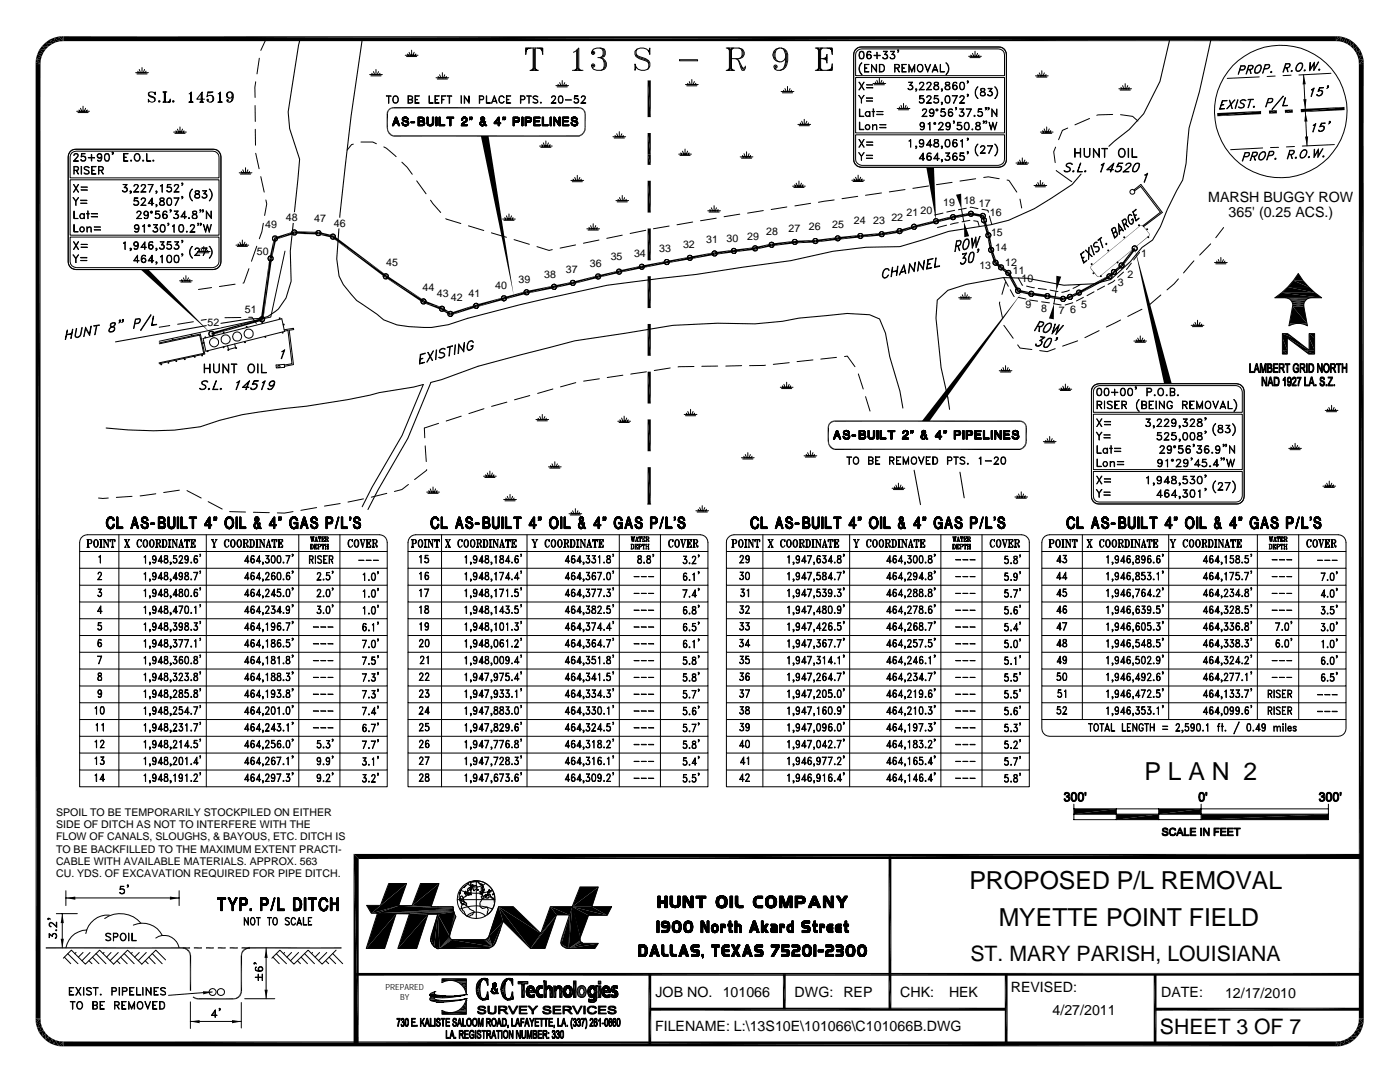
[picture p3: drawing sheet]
<svg xmlns="http://www.w3.org/2000/svg" width="279mm" height="216mm" viewBox="0 0 279 216" stroke-linecap="round" stroke-linejoin="round" font-family="sans-serif">
<defs><g id="words">
<g font-size="5">
<text x="228.4" y="155.6">P L A N 2</text>
<text x="193.5" y="177.3">PROPOSED P/L REMOVAL</text>
<text x="199.3" y="184.8">MYETTE POINT FIELD</text>
</g>
<g font-size="4.2">
<text x="193.7" y="191.8">ST. MARY PARISH, LOUISIANA</text>
<text x="231.5" y="206.3">SHEET 3 OF 7</text>
</g>
<g font-size="2.8">
<text x="241.1" y="40.2">MARSH BUGGY ROW</text>
<text x="245.2" y="43.3">365' (0.25 ACS.)</text>
<text x="201.7" y="198">REVISED:</text>
<text x="130.8" y="199">JOB NO.</text>
<text x="144.2" y="198.8">101066</text>
<text x="158.6" y="199">DWG:</text>
<text x="168.3" y="198.8">REP</text>
<text x="179.7" y="199">CHK:</text>
<text x="189.4" y="198.8">HEK</text>
<text x="210.1" y="202.6">4/27/2011</text>
<text x="231.7" y="199">DATE:</text>
<text x="244.5" y="199.1">12/17/2010</text>
<text x="130.7" y="205.8">FILENAME: L:\13S10E\101066\C101066B.DWG</text>
</g>
<g font-size="2.1">
<text x="188.2" y="41.2">19</text>
<text x="192.3" y="40.7">18</text>
<text x="195.4" y="41.2">17</text>
<text x="52.9" y="45.4">49</text>
<text x="57" y="44.2">48</text>
<text x="62.7" y="44.3">47</text>
<text x="66.6" y="45.3">46</text>
<text x="149.1" y="47.8">29</text>
<text x="152.9" y="46.8">28</text>
<text x="157.4" y="46.3">27</text>
<text x="161.4" y="46">26</text>
<text x="166.1" y="45.5">25</text>
<text x="170.4" y="44.7">24</text>
<text x="174.3" y="44.7">23</text>
<text x="177.9" y="44">22</text>
<text x="180.9" y="43.2">21</text>
<text x="183.7" y="42.7">20</text>
<text x="197.6" y="43.2">16</text>
<text x="197.8" y="47.1">15</text>
<text x="51.3" y="50.8">50</text>
<text x="77.1" y="53.1">45</text>
<text x="117.7" y="53.3">36</text>
<text x="121.9" y="51.9">35</text>
<text x="126.5" y="51.4">34</text>
<text x="131.6" y="50.4">33</text>
<text x="136.3" y="49.5">32</text>
<text x="140.9" y="48.5">31</text>
<text x="145" y="48.2">30</text>
<text x="195.5" y="53.7">13</text>
<text x="198.6" y="50.1">14</text>
<text x="200.6" y="53">12</text>
<text x="227.8" y="51.4">1</text>
<text x="84.3" y="58">44</text>
<text x="87.2" y="59.4">43</text>
<text x="93.5" y="59.2">41</text>
<text x="98.8" y="57.7">40</text>
<text x="103.5" y="56.5">39</text>
<text x="108.6" y="55.4">38</text>
<text x="112.9" y="54.4">37</text>
<text x="202.1" y="54.7">11</text>
<text x="203.9" y="56.3">10</text>
<text x="221.9" y="58.4">4</text>
<text x="223.1" y="57">3</text>
<text x="225" y="55.4">2</text>
<text x="41.4" y="65">52</text>
<text x="48.9" y="62.4">51</text>
<text x="90" y="60">42</text>
<text x="204.7" y="61.4">9</text>
<text x="207.8" y="62.2">8</text>
<text x="211.3" y="62.7">7</text>
<text x="213.6" y="62.4">6</text>
<text x="215.8" y="61.4">5</text>
<text x="11.2" y="167.7">FLOW OF CANALS, SLOUGHS, &amp; BAYOUS, ETC. DITCH IS</text>
<text x="11.2" y="165.2">SIDE OF DITCH AS NOT TO INTERFERE WITH THE</text>
<text x="11.2" y="162.8">SPOIL TO BE TEMPORARILY STOCKPILED ON EITHER</text>
<text x="11.2" y="172.6">CABLE WITH AVAILABLE MATERIALS. APPROX. 563</text>
<text x="11.2" y="170.1">TO BE BACKFILLED TO THE MAXIMUM EXTENT PRACTI-</text>
<text x="11.2" y="175.1">CU. YDS. OF EXCAVATION REQUIRED FOR PIPE DITCH.</text>
</g>
<g font-size="1.7">
<text x="77" y="197.5">PREPARED</text>
<text x="79.8" y="199.5">BY</text>
</g>
</g></defs>
<g fill="none" stroke="#000" stroke-width=".2">
<path d="M29.7 18.9l.1 .2 1 .4 .1 .2M29.8 18.4a.42 .42 0 0 0 .2 .7l.9 .4a.67 .67 0 0 1-.5 .9 .67 .67 0 0 1-.8-.6v.6l.1-.3M30.9 18.6l.1-.2v.5a.69 .69 0 0 0-.7-.6 .69 .69 0 0 0-.7 .6 1.35 1.35 0 0 0 1.2 .7l.1 .2-.1 .5M32.5 18.4h.8M32.6 18.4h.2M32.7 18.4l.1 .1M32.8 18.4v2M32.9 18.4v1.9M33 18.4v2M33.1 18.4l-.1 .1M33.2 18.4h-.2M37.7 18.7l.5-.3v2"/>
<path d="M38 18.5v1.9M38.1 18.5v1.8M40.2 18.6v1.8M40.2 18.5v1.8M40.8 19.8h-1.5l1.1-1.4v2M41.4 19.9l.1 .1zM41.5 18.5l1-.1h-1l-.2 .9a.72 .72 0 0 1 1.1-.2 .72 .72 0 0 1 0 1.1 .72 .72 0 0 1-1.1-.2l.2-.2 .1 .2-.2 .1M41.5 18.4h.8M42.1 19l.2 .1a.81 .81 0 0 1-.2 1.3M42.5 19.3v.8M43.5 18.7l.5-.3v2M43.8 18.5v1.9"/>
<path d="M43.9 18.5v1.8M45.4 18.6v.7M45.8 18.4a.65 .65 0 0 0-.5 .6 .65 .65 0 0 0 .5 .6M46 18.4h.2a1.58 1.58 0 0 1-.3 2M46.2 18.5a1.24 1.24 0 0 1 0 1.6M46.3 19.2a.62 .62 0 0 1-.8 .3 .62 .62 0 0 1-.3-.8 .62 .62 0 0 1 .8-.3h.2a1.11 1.11 0 0 1 .4 1.2 1.11 1.11 0 0 1-1 .8l-.3-.3 .2-.2 .1 .2-.2 .1M73.8 14.9h2.5M74 15.1h2.1M74.2 14.6l.2 .3M74.5 14.3l.3 .6M75 13.9v1M75.5 14.3l-.2 .6"/>
<path d="M75.8 14.6l-.1 .3M77.1 19.1l.9 .1zM77.5 19.2v1.4l.1-1.4M78.6 19.3a.51 .51 0 0 1 .8 .4 .61 .61 0 0 1-.6 .8 .79 .79 0 0 1-.2-1.2zM78.6 19.2a.73 .73 0 0 1 .9 .5 .73 .73 0 0 1-.4 .9 .78 .78 0 0 1-.7-.6 .78 .78 0 0 1 .2-.8zM80.9 11h2.5M81.1 11.3h2.1M81.3 10.8l.2 .2M81.5 19.8l.7-.1v-.4l-.7-.1v1.3h.7v-.5l-.7-.1M81.6 10.4l.3 .6M82 19.8l.4 .3-.1 .4-.9 .1v-1.5h.6l.3 .2 .1 .3-.4 .3M82.1 10v1"/>
<path d="M82.7 10.4l-.3 .6M82.8 19.1h.9l-.8 .1v1.3l.8 .1h-.9zM82.9 19.8h.4l-.4 .1M83 10.8l-.2 .2M85.6 19.1l.1 1.4 .8 .1h-.9zM86.8 19.1h.9l-.8 .1v1.3l.8 .1h-.9zM86.9 19.8h.4l-.4 .1M87 15.5h2.6M87.3 15.8h2M87.4 15.3l.2 .2M87.7 14.9l.3 .6M88.1 19.1h.9l-.8 .1v1.4z"/>
<path d="M88.2 19.8h.4l-.4 .1M88.3 14.5v1M88.8 14.9l-.3 .6M89.1 15.3l-.2 .2M89.3 19.1l.8 .1zM89.6 19.2v1.4l.1-1.4M92 19.1l.1 1.5zM92.6 19.1l1 1.3v-1.3v1.5l-.9-1.3-.1 1.3zM95.7 19.8l.7-.1v-.4l-.7-.1v1.4v-1.5h.6l.2 .2-.1 .5-.7 .1M97 19.1l.1 1.4 .8 .1h-.9zM98.7 19.1l.5 1.5-.5-1.3-.6 1.3zM99.7 19.3a.51 .51 0 0 1 .5-.2 .51 .51 0 0 1 .4 .4 .51 .51 0 0 0-.6-.3 .51 .51 0 0 0-.4 .5 .62 .62 0 0 0 .4 .8h.4l.2-.2a.55 .55 0 0 1-.6 .3 .55 .55 0 0 1-.5-.6z"/>
<path d="M101.1 19.1h.8l-.7 .1v1.3l.7 .1h-.8zM101.2 19.8h.4l-.4 .1M103.9 19.8l.7-.1v-.4l-.7-.1v1.4v-1.5h.6l.3 .3v.2l-.3 .3h-.6M105.1 19.1l.9 .1zM105.1 9.6l-.2 1.3v-1.3h3.4v1.3l-.2-1.3M105.3 9.6l-.4 .6M105.6 19.2v1.4v-1.4M105.6 9.6l-.7 .4M105.8 14h1.7M106 9.6l-1.1 .2M106.4 19.3a.65 .65 0 0 1 .9 0l-.3-.1-.6 .1 .1 .3 .7 .3a.37 .37 0 0 1 0 .6 .67 .67 0 0 1-.8-.1l.3 .1 .6-.1-.1-.4-.7-.3zM106.4 13.8l-.4 .2"/>
<path d="M106.4 13.6l-.2 .4M106.4 9.6v4.4M106.6 9.8v4M106.8 13.6l.2 .4M106.8 13.8l.5 .2M106.8 9.6v4.4M107.3 9.6l1 .2M107.7 9.6l.6 .4M107.9 9.6l.4 .6M110.9 17.1h2.6M111.2 17.3h2M111.4 16.8l.1 .3"/>
<path d="M111.6 19.3h.6M111.6 19.2a.43 .43 0 0 1 .7 .2l.1 .3a.67 .67 0 0 1-.6 .9 .93 .93 0 0 1-.2-1.4zM111.7 19.2l-.2 .5 .2 .8M111.7 16.5l.3 .6M112.1 19.2l.2 .5-.1 .6-.1 .2M112.2 16.1v1M112.7 16.5l-.2 .6M112.8 19.9l1.2 .1zM113 16.8l-.2 .3M114.2 14h2.2M114.4 10.4l1.1-.8v4.4M115.1 10v4"/>
<path d="M115.1 13.8l-.4 .2M115.1 13.6l-.2 .4M115.2 19.7l.2 .3v.4l-.2 .1M115.3 10v3.8M115.4 20a.62 .62 0 0 0-.8-.3l.1-.6h.7l-.7 .1v.5a.51 .51 0 0 1 .7 .1 .51 .51 0 0 1-.1 .7 .51 .51 0 0 1-.8-.2l.2 .2a.58 .58 0 0 0 .7-.2M115.5 13.6l.2 .4M115.5 13.8l.4 .2M118.3 10.4h.2v.2h-.2zM118.3 13h.2v.2h-.2zM118.3 10.2l.4 .2-.2 .5-.5-.3 .3-.6a2.05 2.05 0 0 1 2.3-.2l.2 .4v.7l-.2 .4-.6 .2M119.3 11.5a1.31 1.31 0 0 1 1.7 .9 1.31 1.31 0 0 1-1 1.6h-.9l-.6-.2-.5-.6v-.2l.5-.2 .2 .4-.4 .2M119.7 9.6l.5 .2 .2 .4v.7l-.2 .4-.5 .2a1.3 1.3 0 0 1 .9 1.7l-.2 .6-.4 .2"/>
<path d="M120.4 9.8l.2 .4v.7l-.2 .4M120.6 12.1l.2 .5v.6l-.2 .4M126.9 10.9l.2 .4 2.2 .8 .2 .5M127.1 9.8a.9 .9 0 0 0 .5 1.5l1.2 .4 .7 .4a1.25 1.25 0 0 1 0 1.5 1.25 1.25 0 0 1-1.5 .4l-.6-.2-.5-.4-.2-.6v1.2l.2-.6M129.5 10.2l.2-.6v1.3a1.66 1.66 0 0 0-1.3-1.3 1.66 1.66 0 0 0-1.7 .6v.7l.2 .4 .7 .4 1.7 .6 .2 .5v.6l-.2 .4M135.6 11.9h3.6v.2h-3.6zM136.8 16.9h2.5M137.1 17.1h2M137.2 16.6l.2 .3M137.6 16.3l.2 .6M138.1 15.9v1M138.6 16.3l-.3 .6"/>
<path d="M138.9 16.6l-.2 .3M144.9 9.6h2.6l.6 .2a1.03 1.03 0 0 1 0 1.7l-.6 .2h-1.5M144.9 14h1.7M145.1 9.6l.5 .2M145.4 9.6l.2 .4M145.6 9.6v4.4M145.6 13.8l-.5 .2M145.6 13.6l-.2 .4M145.8 9.8v4M146 9.6v4.4M146 13.6l.2 .4M146 13.8l.4 .2"/>
<path d="M146.2 9.6l-.2 .4M146.4 9.6l-.4 .2M146.8 11.7l.5 .2 .8 2.1h.4l.2-.4v-.4M147.3 11.9l1 1.7 .4-.2M147.5 9.6l.4 .2 .2 .4v.9l-.2 .4-.4 .2M147.9 13.2l.2 .4 .4 .2M148.1 10l.2 .4v.5l-.2 .4M154.7 13.2h.2v.2h-.2zM154.7 10.2l-.2 .4v.7l.2 .4M155.5 9.6a1.52 1.52 0 0 0-.9 1.4 1.52 1.52 0 0 0 .9 1.3M155.9 18.3h2.5M155.9 9.6l.5 .2a3.7 3.7 0 0 1-.3 4l-.4 .2"/>
<path d="M156.1 18.5h2.1M156.4 18l.1 .3M156.6 10a2.88 2.88 0 0 1 0 3.4M156.7 17.7l.2 .6M156.8 11.5a1.36 1.36 0 0 1-2.4 .2 1.36 1.36 0 0 1 1.1-2.1 1.43 1.43 0 0 1 1.7 1.3 2.98 2.98 0 0 1-.8 2.9 1.2 1.2 0 0 1-1.9-.4l.2-.4h.2l.2 .4-.4 .2M157.2 17.3v1M157.7 17.7l-.3 .6M158 18l-.2 .3M162.7 9.6h3.4v1.3l-.2-1.3M162.9 9.6l.4 .2M163.1 9.6l.2 .4M163.3 9.6v4.4"/>
<path d="M163.3 13.8l-.4 .2M163.3 13.6l-.2 .4M163.6 9.8v4M163.8 9.6v4.4M163.8 13.6l.2 .4M163.8 13.8l.4 .2M163.8 11.7h1.2M164 9.6l-.2 .4M164.2 9.6l-.4 .2M165 10.9v1.7l-.2-.9zM165 11.3l-.4 .4 .4 .4M165 11.5l-.8 .2 .8 .2"/>
<path d="M165 9.6l1.1 .2M165.5 9.6l.6 .4M165.7 9.6l.4 .6M165.9 14l.2-1.2v1.2h-3.4M166.1 13.8l-1.1 .2M166.1 13.6l-.6 .4M166.1 13.4l-.4 .6M170.7 10l.7-.6h.5h27.4a1.55 1.55 0 0 1 1.6 1.5v21a1.55 1.55 0 0 1-1.6 1.5h-27.4a1.55 1.55 0 0 1-1.5-1.5v-21zM170.8 15.5h29.7v11h-29.7zM170.8 9.8l.3-.3 .8-.1h27.4a1.45 1.45 0 0 1 1.6 1.5v21a1.52 1.52 0 0 1-1.6 1.5h-27.4a1.6 1.6 0 0 1-1.5-1.5v-21v-.4zM171.1 10.1l.9-.3h27.2a1.16 1.16 0 0 1 1.3 1.1v4.2h-29.7v-4.2v-.4zM171.4 16.4l1 1.5z"/>
<path d="M171.6 10.4h.6M171.6 11.6h.6M171.6 10.3a.51 .51 0 0 1 .8 .2v.4a.61 .61 0 0 1-.5 .8 .81 .81 0 0 1-.4-1.2zM171.7 10.3l-.2 .6 .2 .8M171.8 12.7l.2-.1a1.57 1.57 0 0 0 0 2.3 1.49 1.49 0 0 1-.2-2.2zM171.9 19.7l.5-.7-.5 .7v.9v-.9l-.5-.7 .5 .7M172.1 10.3a1.07 1.07 0 0 1 0 1.4M172.4 16.4l-1 1.5zM172.5 12.8h.9l-.8 .1v1.4l.8 .1h-.9zM172.6 13.6h.4h-.4M172.9 19.5l1.2 .1zM173 16.9l1.2 .1z"/>
<path d="M173 17.5h1.2zM173 11.2a.47 .47 0 0 1 .7-.3l.1 .3M173 11.4l.4 .3 .4-.3M173.2 10.4h.6M173.2 10.3l-.1 .2a.95 .95 0 0 0 .2 1.2M173.3 10.9l-.3 .3M173.5 10.9l.3 .3-.3 .5M173.7 10.3l.1 .1a.46 .46 0 0 0-.6-.1l-.2 .2a.85 .85 0 0 0 .4 1.2 .48 .48 0 0 0 .5-.7 .48 .48 0 0 0-.9 0M173.9 12.8l1 1.3v-1.3v1.6l-.9-1.3-.1 1.3zM174.2 16.7h2.6M174.4 11l1.3 .1zM174.5 16.9h2"/>
<path d="M174.7 16.4l.2 .3M175 10.4l.1 1.3zM175 16l.2 .7M175.5 15.6v1.1M175.5 12.8h.5a.81 .81 0 0 1 .5 .8 .81 .81 0 0 1-.5 .8h-.5zM175.6 12.9a.72 .72 0 0 1 .9 .7 .72 .72 0 0 1-.9 .7zM176 16l-.3 .7M176.2 11.5l.3 .2M176.3 16.4l-.2 .3M176.6 10.8a.49 .49 0 0 1 .6 .5 .49 .49 0 0 1-.7 .4l-.3-.1v-.1a.48 .48 0 0 0 .5 .2 .48 .48 0 0 0 .4-.3M176.8 10.9l.3 .3-.3 .5M177 10.3l-.7-.1h.8l-.5 .7"/>
<path d="M177 10.2l-.5 .7h.5l.1 .3M177.7 11.5l.2 .2M178 10.8a.52 .52 0 0 1 .6 .4 .52 .52 0 0 1-.4 .6 .52 .52 0 0 1-.6-.3h.1a.45 .45 0 0 0 .4 .2 .45 .45 0 0 0 .4-.3M178.2 10.9a.45 .45 0 0 1 .3 .6l-.3 .2M178.5 10.3l-.8-.1h.8l-.5 .7M178.5 10.2l-.5 .7h.4l.1 .3M178.6 13.6l.7-.1v-.5l-.7-.1-.1 1.5v-1.6l.8 .1 .2 .2-.2 .5h-.7M179 13.6l.5 .8-.5-.8M179.2 10h.1M179.3 10.4v-.3h-.2l.1-.2 .1 .3-.2 .2M179.3 10.2h.1M180 12.8h.9l-.8 .1v1.4l.8 .1h-.9z"/>
<path d="M180.1 13.6h.4h-.4M181.3 17.7l.2 .1M181.4 12.8l.6 1.3 .6-1.3v1.6l-.1-1.2-.5 1.2-.5-1.2-.1 1.2zM181.6 17a.51 .51 0 0 1 .6 .4 .51 .51 0 0 1-.4 .6 .51 .51 0 0 1-.6-.4h.1a.51 .51 0 0 0 .8-.1M181.8 17l.3 .4v.3l-.3 .1M182.1 16.4h-.8h.8l-.5 .6M182.1 16.4l-.6 .6 .5 .1 .1 .2M182.8 17.8h.1zM182.9 18.1v-.3l-.1 .1v-.2l.1 .1v.2l-.2 .2M182.9 17.9v.1M183.3 13a.51 .51 0 0 1 .8 .4 .66 .66 0 0 1-.4 .9 .74 .74 0 0 1-.6-.5 .74 .74 0 0 1 .2-.8zM183.3 12.9a.75 .75 0 0 1 .9 .6 .75 .75 0 0 1-.7 .9 .95 .95 0 0 1-.2-1.5z"/>
<path d="M183.5 17.8l1 .1h-1l.8-1.1v-.3l-.2-.1h-.3l-.3 .3 .1-.2 .7-.1a.52 .52 0 0 1-.1 .8l-.7 .7M184.1 19.7a.45 .45 0 0 1 .3 .4 .45 .45 0 0 1-.3 .4M184.4 20a.62 .62 0 0 0-.9-.3l.1-.6h.7l-.6 .1-.1 .5a.54 .54 0 0 1 .8 0 .54 .54 0 0 1-.2 .8 .54 .54 0 0 1-.7-.2l.1 .2h.4h.3l.1-.2M184.6 12.8l.5 1.3 .6-1.3-.6 1.6zM185 17.8l.9 .1h-1l.9-1.1-.3-.4-.4 .1-.1 .2a.43 .43 0 0 1 .4-.3 .43 .43 0 0 1 .4 .3l-.2 .5-.6 .7M186.2 14h.8M186.2 13.9h.8M186.4 17.7l.2 .1M186.5 16.4v.5l.7 .4 .1 .3a.54 .54 0 0 1-.9 0l.1-.3 .7-.4 .1-.3a.64 .64 0 0 0-.8-.2zM186.5 16.5h.7M186.5 16.4v.5l.5 .1a.46 .46 0 0 1 .4 .5 .46 .46 0 0 1-.4 .4l-.5-.1-.2-.4 .2-.3 .6-.2v-.5M186.6 12.8l.6 1.6-.6-1.3-.6 1.3z"/>
<path d="M187 19.7a.45 .45 0 0 1 .3 .4 .45 .45 0 0 1-.3 .4M187.3 20a.62 .62 0 0 0-.9-.3l.1-.6h.7l-.7 .1v.5a.53 .53 0 0 1 .8 .1 .53 .53 0 0 1-.2 .8 .53 .53 0 0 1-.8-.3l.2 .2h.4l.4-.2M187.3 17.7l-.3 .1M187.6 12.8l.1 1.5 .8 .1h-.9zM187.9 17.8h.1zM188 18.1l.1-.3h-.2v-.1l.2 .3-.2 .2M188 17.9l.1 .1M188.7 17.7l.2 .1M188.7 16.4v.5l.8 .4v.3a.54 .54 0 0 1-.8 0v-.3l.8-.4v-.3a.64 .64 0 0 0-.8-.2zM188.7 16.5h.8M188.8 12.6a1.43 1.43 0 0 1 0 2.3 1.57 1.57 0 0 0 0-2.3zM188.8 19.2h.6"/>
<path d="M188.8 16.4v.5l.5 .1a.46 .46 0 0 1 .3 .5 .46 .46 0 0 1-.3 .4l-.6-.1a.61 .61 0 0 1 0-.7 .61 .61 0 0 1 .7-.2v-.5M188.8 19.2a.48 .48 0 0 1 .7 .2l.1 .3a.61 .61 0 0 1-.6 .9 .9 .9 0 0 1-.2-1.4zM188.9 19.2l-.2 .5 .2 .8M189.3 19.2l.2 .5-.2 .8M189.5 17.7l-.2 .1M190.2 17.3l.4-.3 .3 .1 .1 .2M190.2 17.5l.4 .3h.3l.1-.3M190.4 16.5h.5M190.4 16.4a1.09 1.09 0 0 0 .1 1.4M190.5 17l-.3 .4M190.7 17l.3 .4-.1 .3-.2 .1M190.9 16.4l.1 .2-.1-.2a.54 .54 0 0 0-.7 .3 .85 .85 0 0 0 .4 1.2 .48 .48 0 0 0 .4-.7 .48 .48 0 0 0-.8 0"/>
<path d="M191 19.1l-.7 1.5 .8-1.5h-1l.9 .1M191.7 17.8h.6M191.7 16.4a.52 .52 0 0 1 .7 .3l.1 .3a.68 .68 0 0 1-.6 .9 1.03 1.03 0 0 1-.2-1.5zM191.7 16.5h.6M191.8 16.4l-.2 .6v.6l.2 .2M192.2 16.4l.2 .6v.6l-.2 .2M193.1 16.2h.1M193.1 18.9h.1M193.1 16.5l.1-.3h-.2l.1-.1 .1 .3-.2 .2M193.1 19.2l.1-.3h-.2l.1-.1 .1 .3-.2 .2M193.1 16.3l.1 .1M193.1 19l.1 .1"/>
<path d="M193.3 11.2h2.6M193.6 11.5h2M193.7 11l.2 .2M194.1 10.6l.2 .6M194.6 10.2v1M195 17.5l.2-.2a1.57 1.57 0 0 0 0 2.4 1.49 1.49 0 0 1-.2-2.2zM195.1 10.6l-.3 .6M195.4 11l-.2 .2M195.7 18.9l.2 .2M195.8 17.8h.7M195.8 17.7v.4l.7 .4 .1 .4a.54 .54 0 0 1-.9 0l.1-.4 .6-.3 .2-.4a.58 .58 0 0 0-.8-.1zM195.9 17.7v.4l.5 .3a.42 .42 0 0 1 .3 .4 .42 .42 0 0 1-.4 .4l-.5-.1-.2-.2a.72 .72 0 0 1 .8-.8v-.4"/>
<path d="M196.6 18.9l-.2 .2M197.2 18.9l.2 .2M197.5 18.2a.5 .5 0 0 1 .6 .4 .5 .5 0 0 1-.4 .6 .5 .5 0 0 1-.6-.3h.1a.46 .46 0 0 0 .4 .2 .46 .46 0 0 0 .4-.3M197.7 18.3l.3 .3-.1 .3-.2 .2M197.9 17.6l-.5 .7 .5 .1 .1 .2M197.9 17.7l-.7-.1h.8l-.5 .7M198.5 17.3a1.43 1.43 0 0 1 0 2.4 1.57 1.57 0 0 0 0-2.4zM206.7 15.1h2.5M206.9 15.4h2M207.1 14.9l.2 .2M207.4 14.5l.3 .6M207.9 14.1v1"/>
<path d="M208.4 14.5l-.2 .6M208.8 14.9l-.2 .2M223.3 17.7h2.5M223.5 18h2.1M223.7 17.4l.2 .3M224 17.1l.3 .6M224.6 16.7v1M225.1 17.1l-.3 .6M225.4 17.4l-.2 .3M13.9 30.4l.8-.6h.4h27.5a1.46 1.46 0 0 1 1.5 1.5v21a1.55 1.55 0 0 1-1.5 1.5h-27.5a1.55 1.55 0 0 1-1.5-1.5v-21zM14 35.9h29.7v11h-29.7zM14 30.2l.4-.2 .7-.2h27.5a1.52 1.52 0 0 1 1.5 1.5v21a1.6 1.6 0 0 1-1.5 1.5h-27.5a1.52 1.52 0 0 1-1.5-1.5v-21l.1-.4z"/>
<path d="M14.3 30.5l.9-.3h27.3a1.23 1.23 0 0 1 1.2 1.1v4.2h-29.7v-4.2zM14.7 36.8l1 1.5zM14.8 34l.8-.1v-.5l-.8-.1v1.4v-1.5l.8 .1 .1 .2-.1 .5h-.8M14.8 30.8l.5-.2 .3 .2v.3l-.8 1.1h.9h-1l.8-1 .1-.3a.43 .43 0 0 0-.8 0zM15.2 34l.5 .7-.4-.7M15.6 36.8l-.9 1.5zM16.1 39.9l1.2 .1zM16.2 31.9l.2 .2M16.2 33.2l.1 1.5zM16.2 37.3l1.2 .1zM16.2 37.9l1.2 .1zM16.8 31.2a.48 .48 0 0 1 .3 .5 .48 .48 0 0 1-.3 .4"/>
<path d="M16.9 33.3a.66 .66 0 0 1 .9 .2l-.4-.2-.6 .2 .1 .2 .7 .3a.39 .39 0 0 1 0 .7h-.7l-.1-.2 .3 .2 .6-.2-.1-.4-.8-.4zM17.1 31.5a.62 .62 0 0 0-.9-.2l.1-.7h.7l-.7 .1v.5a.53 .53 0 0 1 .7 .2 .53 .53 0 0 1-.2 .7 .53 .53 0 0 1-.7-.2h.1a.48 .48 0 0 0 .5 .2 .48 .48 0 0 0 .4-.3M17.6 31.4l1.3 .1zM18.2 30.8l.1 1.3zM18.3 33.2h.9l-.8 .1v1.4h.8h-.9zM18.4 34h.4h-.4M19.5 31.2l.3 .3 .3-.1 .2-.2M19.5 31l.3-.3 .3 .1 .2 .2M19.5 32h.6M19.7 30.7l-.2 .4 .2 .4M19.7 34l.8-.1v-.5l-.8-.1v1.4v-1.5h.6l.3 .3a.39 .39 0 0 1-.3 .5h-.6M20 30.7a.95 .95 0 0 1 0 1.4"/>
<path d="M20.1 34l.5 .7-.4-.7M20.3 31.3a.48 .48 0 0 1-.8 .2 .48 .48 0 0 1 0-.8 .48 .48 0 0 1 .8 .1 1.42 1.42 0 0 1-.2 1.3h-.6v-.2l.1 .2M20.3 31.1l-.3 .4M21.1 30.7a.48 .48 0 0 1 .7 .2l.1 .4a.66 .66 0 0 1-.6 .9 .97 .97 0 0 1-.2-1.5zM21.1 30.8h.6M21.1 32h.6M21.1 30.7a1.07 1.07 0 0 0 0 1.4M21.6 30.7l.2 .6-.2 .8M22.4 30.4l.1 .1zM22.5 30.8l.1-.3-.2 .1v-.3l.2 .1v.2l-.2 .2M22.5 30.6h.1M24.5 38.1l.2 .1"/>
<path d="M24.7 30.6h.8l-.8 .1v1.4l.8 .1h-.8zM24.7 31.3h.5l-.5 .1M24.9 37.4a.52 .52 0 0 1 .5 .4 .52 .52 0 0 1-.4 .6 .52 .52 0 0 1-.6-.4h.1a.51 .51 0 0 0 .9 0M25.1 37.4l.3 .4-.3 .4M25.3 36.9l-.7-.1h.8l-.5 .6M25.3 36.8l-.5 .6 .4 .1 .2 .2M26 38.2h.1zM26.1 32l.1-.1 .1 .2zM26.1 38.5l.1-.3h-.3l.1-.1 .2 .1v.2l-.3 .2M26.1 38.3l.1 .1M26.1 32l.1 .1zM26.7 38.2l1 .1h-1l.8-.9a.3 .3 0 0 0-.2-.5h-.3l-.2 .2h-.1l.3-.3 .5 .1 .1 .2-.2 .5-.7 .7"/>
<path d="M27.1 30.8a.51 .51 0 0 1 .8 .4 .68 .68 0 0 1-.6 .9 .82 .82 0 0 1-.2-1.3zM27.1 30.7a.72 .72 0 0 1 .9 .7 .72 .72 0 0 1-.9 .7l-.3-.5v-.4zM28.2 38.2l.9 .1h-1l.9-1.1-.1-.3h-.1h-.3l-.2 .2h-.1l.3-.3 .4 .1 .2 .3-.9 1.1M28.5 31.9l.2 .2-.2 .1zM28.5 32l.1 .1zM29.3 30.6v1.5l.8 .1h-.8zM30.5 36.8l-.7 1.5 .8-1.5h-1l.9 .1M30.5 31.9l.2 .2-.2 .1zM30.5 32l.1 .1zM31.2 38.2h.1M31.2 38.5l.1-.3h-.2l.1-.1 .1 .3-.2 .2M31.2 38.3l.1 .1"/>
<path d="M31.6 20.2l.2-.1 .1 .2-.2 .1zM31.7 20.2l.1 .1zM32 39.6l-.1 .3 .1 .2 .6 .2 .1 .4a.56 .56 0 0 1-.7 .2l-.1-.4 .1-.2 .6-.2 .1-.2v-.3l-.2-.1zM32 39.6h.7M32 37.1l.4-.3v1.5l-.1-1.4zM32 39.6v.4a.63 .63 0 0 1 .7 .2 .63 .63 0 0 1 0 .7l-.5 .1-.3-.1a.65 .65 0 0 1 .7-.9v-.4M32.8 20.3l-.2 .1M32.8 20.2l-.1 .2M33 20.2l.1 .2M33 20.3l.2 .1M33.3 38.1l.2 .1M33.5 39.6h.6"/>
<path d="M33.5 39.6a.48 .48 0 0 1 .7 .2l.1 .3a.63 .63 0 0 1-.6 .9 .9 .9 0 0 1-.2-1.4zM33.5 39.6l-.2 .5 .2 .8M33.8 20.4l.2-.6v.6h-1.5M33.9 37.4a.48 .48 0 0 1 .3 .4 .48 .48 0 0 1-.3 .4M34 20.3l-.5 .1M34 20.2l-.3 .2M34 20.1l-.2 .3M34 39.6l.2 .5-.2 .8M34.2 37.7a.62 .62 0 0 0-.9-.3l.1-.6h.7l-.6 .1-.1 .5a.54 .54 0 0 1 .8 .1 .54 .54 0 0 1-.2 .8 .54 .54 0 0 1-.7-.3 .51 .51 0 0 0 .9 0M34.4 20.2l.2-.1 .1 .2-.2 .1zM34.5 20.2l.1 .1zM34.8 38.2l1 .1h-1.1l.9-1.1-.1-.3h-.1h-.3l-.2 .2h-.1l.3-.3 .4 .1 .2 .3-.9 1.1"/>
<path d="M35.7 39.5l-.8 1.5 .9-1.5h-1.1l1 .1M36.3 36.6h.1zM36.3 39.3h.1zM36.4 36.9l.1-.3-.2 .1v-.2l.2 .1v.2l-.2 .2M36.4 39.6l.1-.3h-.2v-.1l.2 .1v.2l-.2 .2M36.4 39.4l.1 .1M36.4 36.7l.1 .1M37.7 20.4h.9M38 20.3l-.2 .1M38 20.2l-.1 .2M38.2 37.9l.2-.2a1.57 1.57 0 0 0 0 2.4 1.49 1.49 0 0 1-.2-2.2zM38.2 20.2l.1 .2"/>
<path d="M38.2 20.3l.2 .1M38.9 39.3l.2 .2M39 38.1l-.1 .3 .2 .2 .6 .3 .1 .4a.54 .54 0 0 1-.9 0l.1-.4 .6-.3 .2-.4a.58 .58 0 0 0-.8-.1zM39 38.2h.7M39.1 38.1v.4l.4 .2a.46 .46 0 0 1 .4 .4 .46 .46 0 0 1-.4 .5l-.5-.1-.2-.4 .3-.3 .5-.3v-.4M39.8 39.3l-.2 .2M39.9 20.4h.7M40.2 20.3l-.3 .1M40.2 20.2l-.1 .2M40.4 20.2v.2M40.4 20.3l.1 .1M40.4 39.3l.2 .2"/>
<path d="M40.7 38.6a.5 .5 0 0 1 .6 .4 .5 .5 0 0 1-.4 .6 .5 .5 0 0 1-.6-.3h.1a.51 .51 0 0 0 .9-.1M41 38.7l.3 .4-.1 .2-.2 .2M41.2 38.1l-.8-.1h.9l-.6 .7M41.2 38l-.5 .7 .4 .1 .2 .2M41.8 37.7a1.43 1.43 0 0 1 0 2.4 1.57 1.57 0 0 0 0-2.4zM43.5 20.4h.9M43.8 20.3l-.2 .1M43.8 20.2v.2M44 20.2l.1 .2M44 20.3l.2 .1M45.4 20l.1 .1zM47.7 34.5h2.6"/>
<path d="M48 34.7h2M48.2 34.2l.1 .3M48.5 33.9l.2 .6M49 33.5v1M49.5 33.9l-.2 .6M49.8 34.2l-.2 .3M78.3 25v.1M78.4 24.9v.2M78.4 24.7v.4v-.3M78.5 24.7v.4M78.5 24.4v.7M78.6 24.3v.7"/>
<path d="M78.6 24.2v.6M78.7 24.1v.6M78.7 24v.6M78.8 23.7v.9M78.8 23.6v.6M78.8 24.4v.2M78.9 23.5v.6M78.9 24.4v.2M78.9 23.4v.6M78.9 23.4h.2l.6 1.7h-.2l-.1-.5h-.7l-.2 .5h-.2zM78.9 23.4h.2l.7 1.7h-.3l-.1-.5h-.7l-.2 .5h-.2zM79 23.4v.5"/>
<path d="M79 24.4v.2M79 23.4v.3M79.1 23.6l.2 .8h-.5zM79.1 23.4v.4M79.1 24.4v.2M79.1 23.4v.6M79.2 23.5v.6M79.2 24.4v.2M79.2 23.6v.6M79.3 23.7v.6M79.3 24.4v.2M79.3 23.8v.8"/>
<path d="M79.4 24.1v.6M79.4 24.2v.6M79.5 24.3v.7M79.5 24.4v.7M79.6 24.6v.5M79.6 24.7v.4M79.7 24.7v.4v-.3M79.7 25v.1M80.2 24.5v.2M80.3 23.6v.4M80.3 24.5v.3M80.3 24.5v.4"/>
<path d="M80.4 23.6v.5M80.4 24.5v.4M80.4 23.5v.6M80.4 24.5v.5M80.5 24.6l.2 .3M80.5 24.6v.4M80.5 23.7l.1 .3M80.5 23.7l.1-.1h.4l.3 .3h.2a.66 .66 0 0 0-.6-.6 .66 .66 0 0 0-.7 .5l.3 .4 .7 .2M80.5 23.4v.8M80.5 23.4v.2M80.5 23.9v.3M80.5 24.8v.2"/>
<path d="M80.6 24l.2 .1a.69 .69 0 0 1 .8 .5 .71 .71 0 0 1-.7 .5 .71 .71 0 0 1-.7-.6h.2l.3 .4M80.6 24l.7 .2 .3 .4a.72 .72 0 0 1-.8 .5 .72 .72 0 0 1-.6-.6l.3 .1M80.6 23.4v.2M80.6 24v.2M80.6 24.8v.2M80.6 23.4l-.2 .2a.44 .44 0 0 0 .2 .6l.6 .2M80.6 23.4a.64 .64 0 0 1 .9 .5h-.2l-.3-.3h-.4l-.1 .1M80.6 24.9v.2M80.7 23.3v.3M80.7 24v.2M80.7 24.9v.2M80.7 24.9h.5"/>
<path d="M80.8 23.3v.3M80.8 24.1v.1M80.8 24.9v.2M80.8 24.1v.2M80.8 25v.1M80.9 23.3v.3M80.9 24.1v.2M80.9 25v.1M81 23.3v.3M81 24.1v.2M81 25v.1M81 24.9v.2"/>
<path d="M81.1 23.4v.2M81.1 24.1v.2M81.1 24.9v.2M81.1 24.2v.1M81.2 23.4v.2M81.2 24.2v.2M81.2 24.9v.2M81.2 24.4l.1 .3M81.2 23.4v.3M81.3 23.4v.3M81.3 24.2v.2M81.3 24.8v.2"/>
<path d="M81.3 23.5v.4M81.3 24.2v.4M81.3 24.7l-.1 .2M81.3 24.7v.3M81.4 23.6v.3M81.4 24.2v.8M81.5 23.7v.2M81.5 24.3v.6M81.5 23.8v.1M81.6 24.5v.2M82 24.3h.7v.2h-.7v-.2h.7v.2h-.7zM82.1 24.3v.2z"/>
<path d="M82.1 24.3v.2M82.2 24.3v.2M82.2 24.3v.2zM82.3 24.3v.2M82.4 24.3v.2M82.4 24.3v.2zM82.5 24.3v.2M82.6 24.3v.2zM82.6 24.3v.2M82.7 24.3v.2M83.4 23.4l1.2 .1 .1 .4-.3 .3a.45 .45 0 0 1 .4 .5 .45 .45 0 0 1-.5 .4h-.9zM83.5 23.4h.7l.4 .2 .1 .3-.3 .3a.45 .45 0 0 1 .4 .5 .45 .45 0 0 1-.5 .4h-.8z"/>
<path d="M83.5 23.4v1.7M83.5 23.4v1.7zM83.6 23.4v1.7M83.7 23.6h.6l.1 .4-.7 .1zM83.7 24.3h.6l.3 .4-.3 .2h-.6zM83.7 24.3h.6l.2 .4-.2 .2h-.6zM83.7 23.4v.2M83.7 24.1v.2M83.7 24.9v.2M83.8 23.4v.2M83.8 24.1v.2M83.8 24.9v.2"/>
<path d="M83.9 23.4v.2M83.9 24.1v.2M83.9 24.9v.2M84 23.4v.2M84 24.1v.2M84 24.9v.2M84.1 23.4v.2M84.1 24.1v.2M84.1 24.9v.2M84.2 23.4v.2M84.2 24.1v.2M84.2 24.9v.2"/>
<path d="M84.3 23.4v.2M84.3 24.1v.2M84.3 24.9v.2M84.4 24v.3M84.4 23.9v.5v-.4M84.4 24.8v.2M84.4 23.4v.3M84.5 23.5v.9M84.5 24.8v.2M84.5 23.5v.7M84.5 24.2v.3M84.5 24.7v.3"/>
<path d="M84.6 23.5v.6M84.6 24.2v.8M84.6 23.6v.5M84.6 23.6v.4M84.6 24.3v.6M84.7 24.4v.4M84.8 24.5v.2M85.2 23.4v1.3M85.3 23.4v1.4M85.3 24.9v-1.5v1.5M85.4 23.4v1.6M85.4 24.6v.4"/>
<path d="M85.5 24.7v.4M85.6 24.8h.6M85.6 24.8l-.2-.2v-1.2h-.2v1.2l.1 .3 .3 .2h.5l.3-.2 .2-1.5h-.3v1.2l-.2 .2M85.6 24.8h.5M85.6 24.8v.3M85.6 24.9v.2M85.7 25.1v-.2v.2M85.7 24.9v.2M85.8 24.9v.2zM85.9 24.9v.2M86 24.9v.2M86 24.9v.2v-.2"/>
<path d="M86.1 24.9l-.1 .2M86.1 24.9v.2M86.2 24.8l.1-.2v-1.2h.3v1.2l-.2 .3-.3 .2h-.5l-.3-.2-.1-1.5h.2v1.2l.2 .2M86.2 24.8v.3v-.3M86.2 24.8v.2M86.3 24.7v.3M86.3 23.4v1.6M86.4 24.9v-1.5v1.6M86.4 23.4v1.5M86.5 23.4v1.4M86.5 23.4v1.3M87 23.4h.2v1.7h-.2v-1.7h.2v1.7h-.2z"/>
<path d="M87 23.4v1.7M87.1 23.4v1.7M87.1 23.4v1.7zM87.2 23.4v1.7M87.6 23.4h.3v1.5h.9v.2h-1.1v-1.7h.2v1.5h.9v.2h-1.2zM87.7 23.4v1.7M87.8 23.4v1.7zM87.8 23.4v1.7M87.9 24.9v.2M87.9 24.9v.2zM88 24.9v.2M88.1 24.9v.2"/>
<path d="M88.1 24.9v.2zM88.2 24.9v.2M88.3 24.9v.2zM88.3 24.9v.2M88.4 24.9v.2M88.5 24.9v.2M88.5 24.9v.2zM88.6 24.9v.2M88.7 24.9v.2zM88.7 24.9v.2M88.8 24.9v.2M89.2 23.4h1.3v.2h-.5v1.5h-.3v-1.5h-.5z"/>
<path d="M89.2 23.4h1.3v.2h-.5v1.5h-.2v-1.5h-.6zM89.2 23.4v.2M89.3 23.4v.2M89.3 23.4v.2zM89.4 23.4v.2M89.5 23.4v.2M89.6 23.4v.2zM89.6 23.4v.2M89.7 23.4v.2M89.7 23.4v.2zM89.8 23.4v1.7M89.9 23.4v1.7"/>
<path d="M89.9 23.4v1.7zM90 23.4v.2M90.1 23.4v.2zM90.1 23.4v.2M90.2 23.4v.2M90.2 23.4v.2zM90.3 23.4v.2M90.4 23.4v.2M90.4 23.4v.2zM90.5 23.4v.2M92.1 24.8v.3v-.2M92.1 23.7v.3"/>
<path d="M92.1 24.7v.4M92.2 23.6v.4M92.2 24.7v.4M92.3 23.5v.5M92.3 24.6v.5M92.3 24.5v.6M92.4 23.4v.3M92.4 24.5v.3M92.4 24.9v.2M92.4 24.5v.2M92.4 23.4v.2M92.4 24.4v.3"/>
<path d="M92.4 23.4h.6M92.4 23.4l-.3 .6h.3v-.3a.36 .36 0 0 1 .6 0v.4a1.65 1.65 0 0 0-.9 1h1.1v-.2h-.9l.9-.8M92.4 23.4l-.3 .6h.3v-.3l.3-.2 .3 .2v.2l-.9 .8v.4h1.1v-.2h-.9l.9-.8M92.5 24.9v.2M92.5 23.3v.3M92.5 24.4v.3M92.6 23.3v.3M92.6 24.4v.2M92.6 24.9v.2M92.6 24.3v.3M92.6 23.3v.2M92.6 24.3v.2"/>
<path d="M92.7 23.3v.2M92.7 24.3v.2M92.7 24.9v.2M92.8 24.2v.3M92.8 23.3v.3M92.8 24.2v.2M92.8 24.9v.2M92.9 23.3v.3M92.9 24.2v.2M92.9 24.9v.2M92.9 23.4v.2M92.9 24.1v.3"/>
<path d="M93 23.4v.3M93 24v.4M93 24.9v.2M93 23.4l.3 .5-.1 .2M93 23.4v.9M93.1 23.5v.7M93.1 24.9v.2M93.2 23.6v.6M93.2 24.9v.2M93.2 23.6v.5M93.2 23.7v.4M93.7 23.4v.2"/>
<path d="M93.7 23.7v.2M93.8 23.4v.2M93.8 23.7v.1M93.8 23.4v.4M93.9 23.6v-.2h-.2v.5M93.9 23.6l-.2 .3M93.9 23.6v-.2h-.2v.2h.1l-.1 .3M93.9 23.4v.3M94 23.4h.3l-.3 .5zM94 23.6v-.2h.2l-.2 .5M94 23.6v.3M94 23.4v.2"/>
<path d="M94 23.8v.1M94.1 23.4v.2M94.1 23.8v.1M94.1 23.4v.5M94.2 23.4v.3M95.8 24.5v.3M95.9 24.3v.7M95.9 23.6v.3M95.9 24.2v.8M96 24.5l.2-.3 .4 .5-.1 .2h-.4zM96 24.5l.2-.2 .4 .4-.1 .2h-.4zM96 23.5v.4"/>
<path d="M96 24.2v.3M96 24.8v.2M96 23.5v.5M96 24.2v.2M96 24.8v.3M96.1 24.9v.2M96.1 23.4l.2-.1 .4 .3v.3l-.3 .3 .3 .3 .1-.2h.1l-.1 .4 .3 .4h-.2l-.2-.2-.4 .2-.4-.1-.1-.4 .4-.5a.44 .44 0 0 1-.1-.7zM96.1 23.4l.6 .2 .1 .1-.4 .5 .3 .3v-.2h.2l-.1 .4 .3 .4h-.2l-.2-.2-.4 .2-.4-.1-.2-.4 .4-.5a.47 .47 0 0 1 0-.7zM96.1 23.4v1M96.2 23.6h.3l-.2 .4zM96.2 23.4v.2M96.2 23.8v.5"/>
<path d="M96.2 25v.1M96.2 23.3v.3M96.2 23.9v.4M96.3 23.3v.2M96.3 24v.3M96.3 25v.1M96.3 24v.4M96.4 23.3v.3M96.4 23.9v.6M96.4 24.9v.2M96.4 23.9v.5M96.5 23.3v.3"/>
<path d="M96.5 23.9v.2M96.5 24.2v.3M96.5 24.9v.2M96.5 23.4v.2M96.5 23.8v.3M96.5 24.3v.3M96.5 23.4v.7M96.5 24.8v.2M96.6 23.4v.6M96.6 24.4v.6M96.6 23.5v.4M96.7 23.5v.4"/>
<path d="M96.7 24.5v.5M96.8 24.9v-.6v.7M96.8 24.3v.7M96.9 24.3v.3M96.9 24.8v.3M96.9 24.3h.1M97 25v.1M97.1 25v.1M98.2 20.3h.9M98.3 20.2h.7M98.7 24.4v.3M98.8 24.3v.4v-.4"/>
<path d="M98.8 24.2v.5M98.9 24.2v.5M99 24.1v.3M99 24.5v.2M99 24v.3M99 24v.2M99.1 23.9v.3M99.1 24.5v.2M99.2 24.5v.2M99.2 23.7v.4M99.3 23.7v.3M99.3 24.5v.2"/>
<path d="M99.3 23.6v.3M99.4 23.5v.3M99.4 24.5v.2M99.4 23.5v.2M99.4 23.7v.8h-.6zM99.4 23.8v.7h-.5zM99.5 23.4v1.7M99.5 23.4v1.7zM99.5 23.4h.2v1.1h.2v.2h-.2v.4h-.3v-.4h-.8zM99.5 23.4h.2v1.1h.2v.2h-.2v.4h-.3v-.4h-.8v-.2zM99.6 23.4v1.7M99.7 24.5v.2z"/>
<path d="M99.7 24.5v.2M99.8 24.5v.2M99.8 24.5v.2zM99.9 24.5v.2M100.4 23.4h.2l-.1 .4-.1 .1 .1-.3h-.1zM100.4 23.4v.2M100.4 23.8v.1M100.4 23.6v-.2h.2v.2M100.4 23.6v.3M100.4 23.7v.2M100.5 23.6v-.2v.4v-.1M100.5 23.4v.3"/>
<path d="M100.6 23.4v.2M100.6 23.6l-.2 .3M100.7 23.4v.2M100.7 23.8v.1M100.7 23.6v-.2h.2v.2M100.7 23.6h.1l-.1 .3M100.8 23.4v.2M100.8 23.7v.2M100.8 23.6v-.2v.4M100.8 23.6v.2M100.9 23.4v.3M100.9 23.6v-.2h-.2v.5"/>
<path d="M100.9 23.6l-.2 .3M102.4 23.4v1.7M102.5 23.4v1.7M102.6 23.4v1.7zM102.6 23.6h.8v.4l-.2 .2h-.6v-.6h.6l.2 .2v.3l-.8 .1zM102.6 23.4v.2M102.6 24.2v.2M102.7 23.4v.2M102.7 24.2v.2M102.8 23.4v.2M102.8 24.2v.2M102.9 23.4v.2"/>
<path d="M102.9 24.2v.2M103 23.4v.2M103 24.2v.2M103.1 23.4v.2M103.1 24.2v.2M103.2 23.4v.2M103.2 24.2v.2M103.3 23.4v.2M103.3 24.2v.2M103.4 23.4v.3M103.4 23.4l.3 .2M103.4 23.4h-1v1.7h.2v-.7h.8"/>
<path d="M103.4 24.1v.3M103.4 23.4v.4M103.4 24v.3M103.5 23.4v.9M103.5 23.5v.8M103.6 23.5v.7M103.6 23.6v.6M103.7 23.6v.6M103.7 23.6a1.37 1.37 0 0 0-1.3-.2v1.7h.2v-.7h.8M103.7 24.2l-.3 .2M104.1 23.4h.3v1.7h-.3zM104.2 23.4h.2v1.7h-.2z"/>
<path d="M104.2 23.4v1.7M104.3 23.4v1.7M104.4 23.4v1.7M104.8 23.4v1.7M104.9 23.4v1.7zM104.9 23.4v1.7M105 23.4v1.7M105.1 23.6h.6l.2 .4-.3 .2h-.5v-.6h.5l.3 .2-.2 .3-.6 .1zM105.1 23.4v.2M105.1 24.2v.2M105.2 23.4v.2M105.2 24.2v.2"/>
<path d="M105.3 23.4v.2M105.3 24.2v.2M105.4 23.4v.2M105.4 24.2v.2M105.5 23.4v.2M105.5 24.2v.2M105.6 23.4v.2M105.6 24.2v.2M105.7 23.4v.2M105.7 24.2v.2M105.8 23.4v.3M105.8 24.1v.3"/>
<path d="M105.8 23.4h-1v1.7h.3v-.7h.7M105.8 23.4l.2 .2M105.8 24v.3M105.9 23.4v.9M105.9 23.5v.8M106 23.6v.6M106 24.2l-.2 .2M106 23.6l-.4-.2h-.8v1.7h.3v-.7h.7M106.1 23.7v.4M106.5 23.4h1.3v.2h-1.1v.5h1v.2h-1v.6h1.1v.2h-1.3zM106.5 23.4v1.7M106.6 23.4v1.7"/>
<path d="M106.7 23.4v1.7M106.7 23.4v1.7zM106.7 23.4v.2M106.7 24.1v.2M106.7 24.9v.2M106.8 23.4v.2M106.8 24.1v.2M106.8 24.9v.2M106.9 23.4v.2M106.9 24.1v.2M106.9 24.9v.2M107 23.4v.2"/>
<path d="M107 24.1v.2M107 24.9v.2M107.1 23.4v.2M107.1 24.1v.2M107.1 24.9v.2M107.2 23.4v.2M107.2 24.1v.2M107.2 24.9v.2M107.3 23.4v.2M107.3 24.1v.2M107.3 24.9v.2M107.4 23.4v.2"/>
<path d="M107.4 24.1v.2M107.4 24.9v.2M107.5 23.4v.2M107.5 24.1v.2M107.5 24.9v.2M107.6 23.4v.2M107.6 24.1v.2M107.6 24.9v.2M107.7 23.4v.2M107.7 24.9v.2M107.7 29.1h2.5M107.8 23.4v.2"/>
<path d="M107.8 24.9v.2M107.8 20.5l.2-.1 .1 .1-.2 .1zM107.9 29.4h2.1M107.9 20.5h.1M108.1 28.9l.2 .2M108.2 23.4h.3v1.5h.9v.2h-1.2v-1.7h.3v1.5h.9v.2h-1.2zM108.3 23.4v1.7M108.3 23.4v1.7zM108.4 23.4v1.7M108.4 28.5l.3 .6M108.5 24.9v.2zM108.5 24.9v.2"/>
<path d="M108.6 24.9v.2M108.6 24.9v.2zM108.7 24.9v.2M108.8 24.9v.2M108.8 24.9v.2zM108.9 24.9v.2M108.9 28.1v1M109 24.9v.2zM109.1 24.9v.2M109.2 24.9v.2M109.2 24.9v.2zM109.3 24.9v.2"/>
<path d="M109.4 24.9v.2M109.5 28.5l-.3 .6M109.8 23.4h.2v1.7h-.2v-1.7h.2v1.7h-.2zM109.8 28.9l-.2 .2M109.8 23.4v1.7M109.9 23.4v1.7zM109.9 23.4v1.7M110 23.4v1.7M110.1 20.5l.9 .1h-1l.8-1.1-.2-.3h-.3l-.2 .3v-.2l.5-.2 .2 .2v.4l-.7 .9M110.5 23.4h.2l.9 1.3v-1.3h.2v1.7h-.2l-.9-1.3v1.3h-.2v-1.7h.2l.9 1.3v-1.3h.2v1.7h-.2l-.9-1.4v1.4h-.2zM110.5 23.4v1.7zM110.6 23.4v1.7"/>
<path d="M110.6 23.4l.1 1.7v-1.7v.4M110.7 23.4v.4M110.8 23.5v.4M110.8 23.6v.3M110.8 23.6v.4M110.9 23.7v.4M111 23.8v.4M111 23.9v.4M111.1 24v.3M111.1 24v.4M111.1 24.1v.3M111.2 24.2v.4"/>
<path d="M111.3 24.3v.3M111.3 24.3v.4M111.4 24.4v.3M111.4 24.4v.5M111.4 24.5l.1 .5M111.5 24.7v.3M111.6 23.4v1.7M111.6 20.5h.6M111.7 23.4v1.7M111.7 23.4v1.7zM111.8 23.4v1.7M112.2 23.4h1.3v.2h-1v.5h.9v.2h-.9v.6h1v.2h-1.3v-1.7h1.3v.2h-1v.5h.9v.2h-.9v.6h1v.2h-1.3z"/>
<path d="M112.3 23.4v1.7zM112.3 23.4v1.7M112.4 23.4v1.7M112.5 23.4v1.7M112.5 23.4v.2M112.5 24.1v.2M112.5 24.9v.2M112.6 23.4v.2M112.6 24.1v.2M112.6 24.9v.2M112.7 23.4v.2M112.7 24.1v.2"/>
<path d="M112.7 24.9v.2M112.8 23.4v.2M112.8 24.1v.2M112.8 24.9v.2M112.9 23.4v.2M112.9 24.1v.2M112.9 24.9v.2M113 23.4v.2M113 24.1v.2M113 24.9v.2M113.1 23.4v.2M113.1 24.1v.2"/>
<path d="M113.1 24.9v.2M113.2 23.4v.2M113.2 24.1v.2M113.2 24.9v.2M113.3 23.4v.2M113.3 24.1v.2M113.3 24.9v.2M113.4 23.4v.2M113.4 24.9v.2M113.5 24.9v.2M113.9 36h2.6M114 24.5v.3"/>
<path d="M114 23.6v.4M114.1 23.6v.4M114.1 24.5v.4M114.1 23.6v.5M114.2 23.5v.6M114.2 24.5v.5M114.2 36.3h2M114.2 23.4v.8M114.2 24.6v.4M114.2 24.6l.2 .3M114.2 23.9l.1 .3M114.2 24.7l.1 .3"/>
<path d="M114.2 23.7l.1 .3M114.2 23.7l.2-.1h.4l.2 .3h.3a.59 .59 0 0 0-.7-.6 .59 .59 0 0 0-.5 .7l.3 .2 .6 .2M114.3 23.4l-.1 .3M114.3 23.4v.2M114.3 24v.2M114.3 24.8v.2M114.3 24l.2 .1a.69 .69 0 0 1 .8 .5 .71 .71 0 0 1-.7 .5 .71 .71 0 0 1-.7-.6h.3l.2 .4M114.3 24l.8 .2 .2 .4a.72 .72 0 0 1-.7 .5 .72 .72 0 0 1-.7-.6l.3 .1M114.4 23.4l-.3 .2a.44 .44 0 0 0 .3 .6l.6 .2M114.4 35.8l.2 .2M114.4 23.4v.2M114.4 24v.2"/>
<path d="M114.4 24.9v.1M114.4 23.4a.64 .64 0 0 1 .9 .5h-.3l-.2-.3h-.4l-.2 .1M114.4 23.3v.3M114.4 24.9v.2M114.4 24.9h.5M114.5 23.3v.3M114.5 24v.2M114.5 24.9v.2M114.5 24.1l.1 .2M114.6 20.4l.2 .1M114.6 23.3v.3M114.6 24.1v.2"/>
<path d="M114.6 25v.1M114.7 23.3v.3M114.7 24.1v.2M114.7 25v.1M114.7 35.4l.3 .6M114.8 23.3v.3M114.8 24.1v.2M114.8 24.9v.2M114.8 23.4l.1 .2M114.9 24.9l-.1 .2M114.9 23.4v.2M114.9 24.2v.2"/>
<path d="M114.9 24.9v.2M115 24.4l.1 .3-.2 .2M115 23.4v.3M115 24.2v.2M115 24.9v.2M115 24.8v.2M115 23.5v.4M115.1 23.5v.4M115.1 24.2v.8M115.2 23.6v.3M115.2 24.2v.8M115.2 35v1"/>
<path d="M115.2 23.7v.2M115.2 24.3v.6M115.3 23.8v.1M115.3 24.3v.6M115.3 24.5v.2M115.7 35.4l-.2 .6M116 35.8l-.2 .2M116 20.5l.9 .1h-1l.9-1.1-.2-.3h-.3l-.3 .3 .1-.2 .5-.2 .2 .2v.4l-.8 .9M122.3 27.3h2.6M122.6 27.5h2M122.7 27l.2 .3M123.1 26.7l.2 .6"/>
<path d="M123.3 39.8l.2 .2M123.6 26.3v1M123.6 39.4l.3 .6M124.1 26.7l-.3 .6M124.2 39v1M124.4 27l-.2 .3M124.7 39.4l-.3 .6M125 39.8l-.2 .2M135.4 30.8h2.6M135.7 31h2M135.9 30.5l.1 .3M136.2 30.2l.3 .6"/>
<path d="M136.7 29.7v1.1M137.2 30.2l-.2 .6M137.5 30.5l-.1 .3M147.7 31.3h2.6M148 31.6h2M148.2 31l.2 .3M148.5 30.7l.2 .6M149 30.3v1M149.5 30.7l-.3 .6M149.8 31l-.2 .3M158.2 37.1h2.5M158.4 37.4h2.1"/>
<path d="M158.6 36.9l.2 .2M158.9 36.6l.3 .5M159.2 24.8h2.6M159.4 36.1v1M159.5 25.1h2M159.7 24.5l.2 .3M160 36.6l-.3 .5M160 24.2l.3 .6M160.3 36.9l-.2 .2M160.5 23.8v1M161 24.2l-.2 .6M161.4 24.5l-.2 .3"/>
<path d="M170 36h2.5M170.2 36.2h2.1M170.4 35.7l.2 .3M170.8 26.9h29.7v4.9a1.23 1.23 0 0 1-1.3 1.2h-27.2a1.31 1.31 0 0 1-1.2-1.2zM170.8 35.4l.2 .6M171.3 34.9v1.1M171.4 27.8l1 1.6zM171.5 21.7l.1 1.5 .8 .1h-.9zM171.5 24.4l.1 1.4 .8 .1h-.9zM171.8 35.4l-.3 .6M171.9 31.2l.5-.7-.5 .7v.8v-.8l-.5-.7 .5 .7M172.1 35.7l-.2 .3"/>
<path d="M172.4 27.8l-1 1.6zM172.7 22.5l.3-.3 .4 .1 .1 .2-.3-.2a.45 .45 0 0 0-.5 .4 .45 .45 0 0 0 .5 .5l.3-.2a.49 .49 0 0 1-.6 .1 .49 .49 0 0 1-.2-.6zM172.9 20.1l1.2 .1zM172.9 31l1.2 .1zM172.9 31.6h1.2zM173 28.3l1.2 .1zM173 28.9l1.2 .1zM173.5 22.2l.1 1.1zM174.1 22.2l.5 .1zM174.1 24.9l.1 1zM174.2 25.2l.2-.3h.5l.1 1-.1-.9-.3-.1zM174.3 21.7v1.6z"/>
<path d="M175 22.2l1.2 .1zM175 22.8l1.2 .1zM175.6 24.9h1.2zM175.6 25.4l1.2 .1zM179 21.7h2.6M179.3 21.9h2M179.5 21.4l.1 .3M179.8 21l.2 .7M180.3 20.6v1.1M180.8 21l-.2 .7M181.1 21.4l-.1 .3M181.4 28.1l.4-.3v1.6l-.1-1.4z"/>
<path d="M182.8 29.2l.1 .1zM182.9 29.6v-.3l-.1 .1v-.3l.1 .1v.2l-.2 .3M182.9 29.4h.1M183.5 28.4a.5 .5 0 0 0 .7 .2l.1-.2M183.5 28.2l.4-.3 .3 .1 .1 .2M183.5 31.6l1 .1h-1l.8-1.2v1.5l-.1-1.3-.7 1M183.5 20.4l.2 .1M183.6 29.2h.6M183.7 24.8l.3-.3 .3 .1 .1 .2M183.7 25l.3 .3 .3-.1 .1-.2M183.7 25.8h.6M183.8 27.9l-.3 .4 .1 .3 .2 .1"/>
<path d="M183.9 24.5l-.2 .3v.3l.2 .2M184 27.9a.98 .98 0 0 1 .1 1.4M184.1 23.2l.9 .1h-1l.8-1a.3 .3 0 0 0-.1-.5l-.5 .1v.2l-.1-.1 .3-.3 .4 .1 .1 .2v.3l-.8 1M184.2 24.5a.98 .98 0 0 1 0 1.3M184.3 28.6a.46 .46 0 0 1-.7 0 .46 .46 0 0 1 0-.6 .46 .46 0 0 1 .7 0l.1 .3a.74 .74 0 0 1-.6 1.1l-.3-.3 .2 .2M184.3 28.3v.3l-.3 .1M184.4 25.1a.46 .46 0 0 1-.7 .1 .46 .46 0 0 1 0-.7 .46 .46 0 0 1 .7 .1 .74 .74 0 0 1 .1 .9 .74 .74 0 0 1-.8 .3v-.1l.1 .1M184.4 24.9l-.2 .4M185 20.5l.9 .1h-1l.8-.9 .1-.3a.43 .43 0 0 0-.8 0l.1-.2 .4-.1 .3 .1v.3l-.8 1.1M185 28.9l1 .1h-1.1l.8-1.2v1.6l-.1-1.4-.6 1M185 31.4l.4-.2h.3l.1 .2M185 31.7l.4 .2h.3l.1-.2"/>
<path d="M185.2 30.7h.6M185.2 24.7l.4-.3v1.5l-.1-1.3zM185.3 30.6a.97 .97 0 0 0 0 1.3M185.3 31.2l-.3 .3M185.5 22.3l.4 .3 .3-.1 .1-.2M185.5 22.1l.4-.3 .3 .1 .1 .2M185.5 31.2a.45 .45 0 0 1 .3 .6l-.3 .1M185.6 23.1h.6M185.7 30.6l.1 .1v-.1a.51 .51 0 0 0-.8 .2 1.16 1.16 0 0 0 .2 1.1 .47 .47 0 0 0 .6-.1 .47 .47 0 0 0-.1-.7 .47 .47 0 0 0-.7 .2M185.8 21.8l-.3 .4 .1 .3 .2 .1M186 21.8a.98 .98 0 0 1 .1 1.4M186.3 22.5a.48 .48 0 0 1-.7 .1 .48 .48 0 0 1 0-.8 .48 .48 0 0 1 .7 .1l.1 .3a.74 .74 0 0 1-.6 1.1l-.3-.3 .2 .2"/>
<path d="M186.3 22.2l-.3 .4M186.4 20.4l.2 .1M186.4 24.5h.3v.3h-.3zM186.4 31.6l1 .1h-1.1l.8-1.2v1.5l-.1-1.3-.6 1M186.4 29.1l.2 .2M186.5 24.5h.2v.2h-.2zM186.5 27.9v.4l.7 .4 .1 .4a.54 .54 0 0 1-.9 0l.1-.4 .7-.4 .1-.3a.64 .64 0 0 0-.8-.1zM186.5 28h.7M186.5 27.9v.4l.5 .2a.46 .46 0 0 1 .4 .4 .46 .46 0 0 1-.4 .5l-.5-.1-.2-.4 .2-.3 .6-.3v-.4M186.8 21.8h.3v.3h-.3zM186.9 21.8h.2v.2h-.2zM187.3 29.1l-.3 .2"/>
<path d="M187.3 25.8l1 .1h-1l.9-1.1-.3-.3-.4 .1-.1 .2-.1-.1 .3-.3h.3l.3 .4-.9 1.1M187.8 23l.2 .2M187.9 20.5h.1M187.9 29.2l.1 .1zM187.9 31.9h.1M188 20.8l.1-.3h-.2v-.1l.2 .3-.2 .2M188 29.6l.1-.3h-.2v-.2l.2 .3-.2 .3M188 32.2l.1-.3h-.2v-.1l.2 .3-.2 .2M188 20.6l.1 .1M188 29.4h.1M188 32l.1 .1M188.4 22.3a.48 .48 0 0 1 .3 .4 .48 .48 0 0 1-.3 .5"/>
<path d="M188.7 31.8l.2 .1M188.7 22.6a.62 .62 0 0 0-.9-.2l.1-.7h.7l-.7 .1v.5a.55 .55 0 0 1 .7 .1 .55 .55 0 0 1-.1 .8 .55 .55 0 0 1-.8-.2h.1a.51 .51 0 0 0 .9-.1M188.8 25l.4 .3 .3-.1 .1-.2M188.8 24.8l.4-.3 .3 .1 .1 .2M188.8 28h.6M188.8 20.5h.6M188.8 29.2h.6M188.8 27.9a.54 .54 0 0 1 .7 .2v1a.48 .48 0 0 1-.4 .3 .48 .48 0 0 1-.4-.3 1.15 1.15 0 0 1 .1-1.2zM188.9 25.8h.6M188.9 27.9l-.2 .6 .2 .8M189 31.1a.52 .52 0 0 1 .6 .4 .52 .52 0 0 1-.4 .6 .52 .52 0 0 1-.6-.4l.1 .2h.5l.3-.2M189.1 24.5l-.3 .3 .3 .5"/>
<path d="M189.3 31.2l.2 .3v.3l-.2 .1M189.3 22.7l.4-.3 .3 .1 .1 .2M189.3 22.9l.4 .3 .3-.1 .1-.2M189.3 24.5a.92 .92 0 0 1 .1 1.3M189.3 27.9l.2 .6-.2 .8M189.5 30.6l-.8-.1h.8l-.5 .7M189.5 21.9h.5M189.5 30.5l-.5 .7h.4l.1 .2M189.5 21.8l-.1 .2a.91 .91 0 0 0 .2 1.2M189.6 22.4l-.3 .4M189.6 25.1a.46 .46 0 0 1-.7 .1 .46 .46 0 0 1 0-.7 .46 .46 0 0 1 .7 .1 .74 .74 0 0 1 .1 .9 .74 .74 0 0 1-.8 .3l-.1-.1 .2 .1M189.6 24.9l-.3 .4"/>
<path d="M189.8 22.4l.3 .4-.3 .4M190 21.8l.1 .1-.1-.1-.3-.1a.83 .83 0 0 0-.5 .8 .83 .83 0 0 0 .6 .8 .49 .49 0 0 0 .3-.8 .49 .49 0 0 0-.8 0M190.2 28.8l.4-.3 .3 .1 .1 .2M190.2 31.4l.4-.2h.3l.1 .2M190.2 29l.4 .3 .3-.1 .1-.2M190.2 31.7l.4 .2h.3l.1-.2M190.3 24.2l.1 .1zM190.4 28h.5M190.4 30.7h.5M190.4 24.6l.1-.3h-.2v-.2l.2 .1v.2l-.2 .2M190.4 27.9a1.09 1.09 0 0 0 .1 1.4M190.4 30.6l-.1 .2a.87 .87 0 0 0 .2 1.1"/>
<path d="M190.4 24.3l.1 .1M190.5 28.5l-.3 .4M190.5 31.2l-.3 .3M190.7 28.5l.3 .4-.1 .2-.2 .2M190.7 31.2l.3 .3-.1 .3-.2 .1M190.8 21.5h.1M190.8 21.9l.1-.3h-.2l.1-.2 .1 .1v.2l-.2 .2M190.8 21.7h.1M190.9 27.9l.1 .1-.1-.1a.54 .54 0 0 0-.7 .2 .85 .85 0 0 0 .4 1.3 .48 .48 0 0 0 .4-.7 .48 .48 0 0 0-.8-.1M190.9 30.6l.1 .1-.1-.1a.48 .48 0 0 0-.7 .2 .85 .85 0 0 0 .4 1.2 .48 .48 0 0 0 .4-.7 .48 .48 0 0 0-.8 0M191 25.7l.3 .1M191.5 23l.2 .2"/>
<path d="M191.6 20.5l.9 .1h-1l.8-.9 .1-.3a.43 .43 0 0 0-.8 0l.1-.2 .4-.1 .3 .1v.3l-.8 1.1M191.6 31.8l.2 .1M191.6 25a.45 .45 0 0 1 .3 .4 .45 .45 0 0 1-.3 .4M191.7 28.1l.4-.3v1.6l-.1-1.4zM191.8 22.3a.51 .51 0 0 1 .6 .4 .51 .51 0 0 1-.4 .6 .51 .51 0 0 1-.6-.3h.1a.47 .47 0 0 0 .4 .2 .47 .47 0 0 0 .4-.3M191.9 25.3a.62 .62 0 0 0-.9-.2l.1-.7h.7l-.6 .1-.1 .5a.54 .54 0 0 1 .8 .1 .54 .54 0 0 1-.1 .8 .54 .54 0 0 1-.8-.3l.1 .2h.4h.3l.1-.2M192 22.4a.47 .47 0 0 1 .3 .6l-.3 .2M192.1 31.1a.52 .52 0 0 1 .3 .7l-.3 .1M192.3 21.8l-.8-.1h.8l-.5 .7M192.3 21.7l-.5 .7 .4 .1 .1 .2M192.4 31.4a.56 .56 0 0 0-.8-.2v-.7h.8l-.7 .1-.1 .5a.54 .54 0 0 1 .8 .1 .54 .54 0 0 1-.1 .8 .54 .54 0 0 1-.8-.3l.1 .2a.62 .62 0 0 0 .8-.2M192.6 25.8h.6"/>
<path d="M192.6 24.5a.47 .47 0 0 1 .8 .2v.4a.66 .66 0 0 1-.6 .8 .97 .97 0 0 1-.2-1.4zM192.6 24.6h.6M192.7 24.5l-.2 .6 .1 .5 .1 .2M193.1 27.6h.1M193.1 30.3h.1M193.1 24.5l.3 .6-.1 .5-.2 .2M193.1 28l.1-.3h-.2l.1-.2 .1 .3-.2 .2M193.1 30.7l.1-.3h-.2l.1-.2 .1 .3-.2 .2M193.1 27.7l.1 .1M193.1 30.4l.1 .1M193.8 21.7l-.7 1.6 .8-1.6h-1.1l1 .1M194 25.8l.1-.1 .1 .1-.2 .1z"/>
<path d="M194 25.8h.1M194.4 23.1l.1-.1v.3zM194.5 23.1v.1zM194.8 25.7l.2 .1M194.8 24.6h.8M194.8 24.5v.3l.1 .2 .6 .2 .1 .4a.56 .56 0 0 1-.8 .2v-.4l.1-.2 .4-.1 .3-.3v-.3l-.3-.1zM194.9 24.5v.4a.63 .63 0 0 1 .6 .3 .63 .63 0 0 1 .1 .6l-.5 .1-.3-.1a.65 .65 0 0 1 .7-.9v-.4M195 28.9l.2-.1a1.57 1.57 0 0 0 0 2.3 1.49 1.49 0 0 1-.2-2.2zM195.2 23l.2 .2M195.6 25.7l-.2 .1M195.7 30.5l1 .1h-1.1l.9-1.1-.2-.4-.4 .1-.2 .2 .3-.3h.3l.2 .1 .1 .3-.9 1.1M195.8 22.3a.48 .48 0 0 1 .3 .4 .48 .48 0 0 1-.3 .5"/>
<path d="M196.1 22.6a.62 .62 0 0 0-.9-.2l.1-.7h.7l-.7 .1v.5a.54 .54 0 0 1 .7 .1 .54 .54 0 0 1-.2 .8 .54 .54 0 0 1-.7-.2h.1a.51 .51 0 0 0 .9-.1M196.3 24.2l.1 .1zM196.4 24.6v-.3h-.2l.1-.2 .1 .3-.2 .2M196.4 24.3v.1M196.7 21.5l.1 .1zM196.8 24.2l.1 .1zM196.8 21.9l.1-.3-.2 .1v-.3l.2 .1v.2l-.3 .2M196.8 21.7h.1M196.9 24.6v-.3h-.2l.1-.2 .1 .3-.2 .2M196.9 24.3v.1M197.2 21.5l.1 .1zM197.3 21.9l.1-.3-.2 .1v-.3l.2 .1v.2l-.3 .2"/>
<path d="M197.3 21.7h.1M197.4 24.4l.4 1.3 .3-1.3 .4 1.3 .4-1.3-.4 1.5-.4-1.3-.3 1.3zM197.9 21.7l1 1.3v-1.3v1.6l-.9-1.4-.1 1.4zM198 29.1l-.7 1.5 .8-1.5h-1h.9M198.5 28.8a1.43 1.43 0 0 1 0 2.3 1.57 1.57 0 0 0 0-2.3zM202.8 32.5h2.5M203 32.8h2M203.2 32.3l.1 .2M203.5 31.9l.2 .6M204 31.5v1M204.5 31.9l-.2 .6M204.8 32.3l-.1 .2"/>
<path d="M206.4 37h2.5M206.6 37.3h2M206.8 36.8l.2 .2M207.1 36.4l.3 .6M207.6 26.4h2.6M207.6 36v1M207.9 26.6h2M208.1 26.1l.2 .3M208.1 36.4l-.2 .6M208.4 25.7l.2 .7M208.4 36.8l-.1 .2M208.9 25.3v1.1"/>
<path d="M209.4 25.7l-.3 .7M209.7 26.1l-.2 .3M212.8 32.8a.81 .81 0 0 1 1.2 0l-.4-.2-.7 .2v.3l.6 .4a.65 .65 0 0 1-.3 .8 .65 .65 0 0 1-.8-.2l.3 .1a.61 .61 0 0 0 .9-.4l-.1-.3-.7-.3zM214.1 34.1h.3l-.2 .2zM214.2 34.1h.1M214.5 29.6l.1 1.8zM214.6 30.5h1M215.6 29.6l.1 1.8zM215.6 32.5l-.5 1.7 .9 .1h-1zM216.3 29.6l.1 1.3a.52 .52 0 0 0 .5 .4 .52 .52 0 0 0 .5-.4v-1.3l.1 1.3a.6 .6 0 0 1-.6 .5 .6 .6 0 0 1-.6-.5zM216.5 34.1h.2l-.1 .2zM216.6 34.1h.1"/>
<path d="M218.2 29.6l1.1 1.5 .1-1.5v1.8l-1.1-1.5-.1 1.5zM219.8 32.9l.6-.4-.8 1.8 .6-1.6zM219.9 29.6l1.1 .1zM220.4 29.7v1.7l.1-1.7M221 33.8l1.1 .1h-1.2l1.4-1.4-.6 1.8 .4-1.5-1.1 1.1M222.6 34.1l.2 .1M223.5 29.7a.85 .85 0 0 1 1.1 .4 .85 .85 0 0 1-.2 1 .66 .66 0 0 1-.8 .3 .66 .66 0 0 1-.4-.7v-.4zM223.5 29.8a.61 .61 0 0 1 1 .5 .76 .76 0 0 1-.7 1 .93 .93 0 0 1-.3-1.5zM223.6 33.2a.57 .57 0 0 1-.1 .9l-.3 .1M223.8 33.5l-.1-.2-.2-.1-.6 .1 .3-.8h.9l-.8 .1-.3 .6a.63 .63 0 0 1 .9 .2 .84 .84 0 0 1-.4 .8 .84 .84 0 0 1-.9-.1v-.1l.1 .1a.78 .78 0 0 0 1-.2M224.2 34.2l1.1 .1h-1.2l1.1-.8 .5-.6-.2-.3h-.4l-.4 .4a.56 .56 0 0 1 .5-.5 .56 .56 0 0 1 .5 .4l-.4 .6-1.1 .8M225.1 29.6l.1 1.8z"/>
<path d="M225.9 29.6l.1 1.7 .9 .1h-1zM226.1 34.1h.7M226.3 37.9l1.4-1.1 4.3 5.6-3.8 2.8M226.4 38.1l1.2-.9 4 5.2-3.5 2.7M226.6 32.7h.7M226.7 32.6h.7a1.18 1.18 0 0 1-1.3 1.6 1.6 1.6 0 0 1 .6-1.6zM226.8 32.6a1.63 1.63 0 0 0-.6 1.6M227.3 32.6a1.6 1.6 0 0 1-.6 1.6M228.5 34.9l.5-.3-.7 1.7 .6-1.6zM14 47.3h29.7v4.9a1.31 1.31 0 0 1-1.2 1.2h-27.3a1.23 1.23 0 0 1-1.2-1.2zM14.7 48.2l1 1.6zM14.8 42.1v1.5h.8h-.8z"/>
<path d="M14.8 44.8v1.4l.8 .1h-.8zM15.1 40.2l.6-.8-.5 .8v.8l-.1-.8-.5-.8 .6 .8M15.1 51.6l.6-.7-.5 .7v.8l-.1-.8-.5-.7 .6 .7M15.6 48.2l-.9 1.6zM16.1 40.5l1.2 .1zM16.1 51.4l1.2 .1zM16.1 52h1.2zM16.1 42.7a.44 .44 0 0 1 .7 .2l-.3-.2a.45 .45 0 0 0-.5 .4 .45 .45 0 0 0 .5 .5l.3-.2a.51 .51 0 0 1-.8 .1 .51 .51 0 0 1 .1-.8zM16.2 48.7l1.2 .1zM16.2 49.3l1.2 .1zM16.8 42.6v1zM17.3 42.6l.5 .1z"/>
<path d="M17.3 45.3l.1 1zM17.5 42.1l.1 1.5zM17.6 45.3h.5l.1 1-.1-.9-.3-.1-.4 .3zM18.2 42.6l1.3 .1zM18.2 43.2l1.3 .1zM18.8 45.3h1.2zM18.8 45.8l1.2 .1zM24.7 48.5l.3-.3v1.6l-.1-1.4zM26 49.6l.1 .1zM26.1 50l.1-.3h-.3l.1-.2 .2 .1v.2l-.3 .2M26.1 49.8h.1M26.7 48.8l.4 .3 .3-.1 .1-.2"/>
<path d="M26.7 40.8l.2 .1M26.7 48.6l.4-.3 .3 .1 .1 .2M26.7 52h1h-1l.8-1.1v1.5l-.1-1.3-.7 .9M26.8 49.6h.6M26.9 45.4l.3 .3 .3-.1 .2-.2M26.9 45.2a.5 .5 0 0 1 .6-.3l.2 .3M26.9 46.2h.6M27 48.3l-.3 .4 .1 .3 .2 .1M27.2 44.9l-.3 .3 .3 .5M27.2 48.3a.98 .98 0 0 1 .1 1.4M27.3 40.1a.45 .45 0 0 1 .3 .4 .45 .45 0 0 1-.3 .4M27.4 44.9a.92 .92 0 0 1 .1 1.3"/>
<path d="M27.4 42.3l.5-.2 .3 .5-.9 1h1h-1.1l.9-1-.1-.3-.1-.1h-.3l-.3 .3zM27.5 49a.46 .46 0 0 1-.7 .1 .46 .46 0 0 1 0-.7 .46 .46 0 0 1 .7 .1l.1 .2a.74 .74 0 0 1-.6 1.1l-.3-.3 .2 .2M27.5 48.7l-.3 .4M27.6 40.4a.68 .68 0 0 0-.9-.3l.1-.6h.7l-.6 .1-.1 .5a.54 .54 0 0 1 .8 .1 .54 .54 0 0 1-.1 .7 .54 .54 0 0 1-.8-.2l.1 .2a.61 .61 0 0 0 .8-.3M27.7 45.5a.46 .46 0 0 1-.7 .1 .46 .46 0 0 1 0-.7 .46 .46 0 0 1 .7 .1 .74 .74 0 0 1 .1 .9 .74 .74 0 0 1-.9 .3v-.1l.1 .1M27.7 45.3l-.3 .4M28.2 40.9l.9 .1h-1l.9-1.1-.1-.3h-.1h-.5v.3l-.1-.1 .3-.3h.3l.2 .1 .1 .3-.9 1.1M28.2 49.3l1 .1h-1.1l.8-1.2v1.6v-1.3l-.7 .9M28.3 52a.5 .5 0 0 0 .6 .3l.2-.3M28.3 51.8l.3-.3 .3 .1 .2 .2M28.4 51h.6M28.5 45.1l.4-.3v1.5l-.1-1.4z"/>
<path d="M28.5 51a1.03 1.03 0 0 0 .1 1.3M28.6 51.5l-.3 .4M28.8 42.5l.3-.3 .5 .3M28.8 51.5l.3 .4-.1 .3-.2 .1M28.8 42.7l.3 .3 .5-.3M28.9 43.5h.5M28.9 51l.2 .1-.1-.1a.48 .48 0 0 0-.7 .2 .85 .85 0 0 0 .3 1.2 .48 .48 0 0 0 .5-.7 .48 .48 0 0 0-.8 0M29.1 42.2l-.3 .4 .1 .3 .2 .1M29.3 42.2a.95 .95 0 0 1 .1 1.4M29.6 42.9a.48 .48 0 0 1-.8 .1 .48 .48 0 0 1 0-.8 .48 .48 0 0 1 .8 .2v.2a.69 .69 0 0 1-.4 1h-.3l-.1-.2 .1 .2M29.6 42.6l-.3 .4M29.6 44.9h.4v.3h-.4z"/>
<path d="M29.7 40.6h1h-1.1l.8-1.1v1.5l-.1-1.3-.6 .9M29.7 52h1h-1.1l.8-1.1v1.5l-.1-1.3-.6 .9M29.7 44.9h.2v.2h-.2zM29.7 49.4l.4 .3 .3-.1 .1-.2M29.7 49.2l.4-.3 .3 .1 .1 .2M29.9 48.4h.6M30 48.3a1.02 1.02 0 0 0 0 1.4M30 48.9l-.3 .4M30.1 42.2h.3v.3h-.3zM30.1 42.2h.2v.2h-.2zM30.2 48.9a.47 .47 0 0 1 .3 .6l-.3 .2M30.4 48.3l.1 .2v-.2l-.4-.1a.83 .83 0 0 0-.5 .8 .83 .83 0 0 0 .6 .8 .49 .49 0 0 0 .3-.8 .49 .49 0 0 0-.8 0"/>
<path d="M30.6 46.1l.2 .1M30.9 45.4a.5 .5 0 0 1 .6 .4 .5 .5 0 0 1-.4 .6 .5 .5 0 0 1-.6-.4l.1 .2a.58 .58 0 0 0 .8-.2M31 43.4l.2 .2M31.1 45.4a.5 .5 0 0 1 .3 .7l-.3 .1M31.2 40.9h.1M31.2 49.6h.1M31.2 52.3h.1M31.2 41.2l.1-.3h-.2l.1-.1 .1 .3-.2 .2M31.2 50l.1-.3h-.2l.1-.2 .1 .3-.2 .2M31.2 52.6l.1-.3h-.2l.1-.1 .1 .3-.2 .2M31.2 41l.1 .1M31.2 49.8h.1"/>
<path d="M31.2 52.4l.1 .1M31.4 44.8l-.5 .6 .4 .1 .1 .2M31.4 44.9l-.8-.1h.8l-.5 .6M31.6 42.7a.48 .48 0 0 1 .3 .4 .48 .48 0 0 1-.3 .5M31.9 40.8l.2 .1M31.9 49.5l.2 .2M31.9 43a.62 .62 0 0 0-.9-.2l.1-.7h.7l-.7 .1v.5a.54 .54 0 0 1 .8 .1 .54 .54 0 0 1-.2 .8 .54 .54 0 0 1-.8-.2h.1a.51 .51 0 0 0 .9-.1M32 51.2l.4-.3v1.5l-.1-1.4zM32.2 44.9a.51 .51 0 0 1 .7 .2l.1 .3a.63 .63 0 0 1-.6 .9 .94 .94 0 0 1-.2-1.4zM32.2 44.9h.5M32.2 46.2h.5M32.2 44.9l-.2 .5 .2 .8"/>
<path d="M32.2 48.8a.51 .51 0 0 1 .6 .4 .51 .51 0 0 1-.4 .6 .51 .51 0 0 1-.6-.3h.1a.47 .47 0 0 0 .4 .2 .47 .47 0 0 0 .4-.3M32.5 48.9l.2 .1v.3l-.2 .4M32.5 43.1l.4-.3 .4 .3M32.5 43.3l.4 .3 .4-.3M32.7 42.3h.6M32.7 44.9a1.01 1.01 0 0 1 0 1.3M32.7 48.3l-.7-.1h.7l-.5 .7M32.7 48.2l-.5 .7 .4 .1 .1 .2M32.7 40.8l-.2 .1M32.7 42.2l-.1 .2a.95 .95 0 0 0 .2 1.2M32.8 42.8l-.3 .3M33 42.8l.3 .3-.3 .5"/>
<path d="M33.2 42.2l.1 .2v-.2a.48 .48 0 0 0-.8 .2 .85 .85 0 0 0 .4 1.2 .48 .48 0 0 0 .5-.7 .48 .48 0 0 0-.9 0M33.3 49.5l.2 .2M33.5 51h.6M33.5 40.9h.6M33.5 52.3h.6M33.5 51a.48 .48 0 0 1 .7 .2l.1 .3a.63 .63 0 0 1-.6 .9 .9 .9 0 0 1-.2-1.4zM33.5 44.6l.1 .1zM33.5 51l-.2 .5 .2 .8M33.6 44.9l.1-.2h-.2v-.2l.2 .3-.2 .2M33.6 44.7l.1 .1M33.9 48.8a.48 .48 0 0 1 .3 .4 .48 .48 0 0 1-.3 .5M34 41.9l.1 .1z"/>
<path d="M34 51l.2 .5-.2 .8M34.1 42.3v-.3l-.1 .1v-.3l.1 .1v.2l-.2 .3M34.1 42.1h.1M34.2 49.1a.62 .62 0 0 0-.9-.2l.1-.7h.7l-.6 .1-.1 .5a.54 .54 0 0 1 .8 .1 .54 .54 0 0 1-.2 .8 .54 .54 0 0 1-.7-.2 .51 .51 0 0 0 .9-.1M34.4 45.1l.4-.3v1.5l-.1-1.4zM34.7 43.4l.2 .2M34.8 49.5l.2 .2M34.9 51a.48 .48 0 0 1 .8 .2l.1 .3a.68 .68 0 0 1-.6 .9 .97 .97 0 0 1-.3-1.4zM34.9 51h.6M34.9 52.3h.6M35 51a1.01 1.01 0 0 0 0 1.3M35.1 42.7a.49 .49 0 0 1 .6 .5 .49 .49 0 0 1-.7 .4h-.2l-.1-.2a.51 .51 0 0 0 .9-.1"/>
<path d="M35.2 48.8a.51 .51 0 0 1 .5 .4 .51 .51 0 0 1-.4 .6 .51 .51 0 0 1-.6-.3h.1a.51 .51 0 0 0 .9-.1M35.3 42.8l.3 .3-.3 .5M35.4 48.9l.3 .4-.3 .4M35.5 51l.2 .5-.2 .8M35.5 42.1l-.5 .7 .5 .1 .1 .2M35.5 42.2l-.7-.1h.8l-.5 .7M35.6 48.2l-.5 .7 .4 .1 .2 .2M35.6 48.3l-.7-.1h.8l-.5 .7M35.8 56h2.6M35.9 44.9a.48 .48 0 0 1 .7 .2l.1 .3a.68 .68 0 0 1-.6 .9 .97 .97 0 0 1-.2-1.4zM35.9 44.9h.6M35.9 46.2h.6"/>
<path d="M36 44.9a1.01 1.01 0 0 0 0 1.3M36.1 56.3h2M36.2 43.2l1 .1h-1.1l.8-1.2v1.5l-.1-1.2-.6 .9M36.3 55.8l.1 .3M36.3 48l.1 .1zM36.3 50.7l.1 .1zM36.4 44.9l.2 .5-.2 .8M36.4 48.4l.1-.3-.2 .1v-.3l.2 .1v.2l-.2 .3M36.4 51l.1-.2h-.2v-.2l.2 .1v.2l-.2 .2M36.4 48.2h.1M36.4 50.8l.1 .1M36.6 55.4l.3 .6"/>
<path d="M37.1 55v1M37.2 46.1l.2 .1-.1 .1zM37.2 46.2h.1M37.6 43.5l.1-.1 .1 .2zM37.6 55.4l-.2 .6M37.7 43.5h.1M37.9 55.8l-.2 .3M38 46.2l.9 .1h-1l.9-1.1-.1-.3h-.6l-.1 .3v-.3l.5-.1 .3 .1v.3l-.8 1.1M38.2 49.3l.2-.1a1.57 1.57 0 0 0 0 2.3 1.49 1.49 0 0 1-.2-2.2zM38.4 43.4l.2 .2M38.5 42.2l-.1 .3 .1 .2 .7 .3v.5a.58 .58 0 0 1-.8-.1l.1-.5 .5-.1 .3-.3-.1-.3-.2-.1zM38.5 42.3h.7"/>
<path d="M38.5 42.2v.4a.65 .65 0 0 1 .7 .3 .65 .65 0 0 1 0 .7h-.7l-.2-.2 .2-.5 .6-.3v-.4M38.9 50.9l1 .1h-1.1l.9-1.1-.2-.3h-.4l-.2 .2 .2-.2 .4-.1 .2 .1 .1 .3-.9 1.1M39.3 43.4l-.2 .2M39.4 50.2h2.5M39.5 44.6h.1M39.6 44.9v-.2h-.2l.1-.2 .1 .3-.2 .2M39.6 44.7v.1M39.6 50.4h2.1M39.8 49.9l.2 .3M39.9 41.9l.1 .1zM40 44.6h.1M40 42.3l.1-.3h-.2v-.2l.2 .3-.2 .3"/>
<path d="M40 42.1h.1M40.1 44.9l.1-.2h-.3l.1-.2 .2 .3-.3 .2M40.1 44.7l.1 .1M40.1 49.6l.3 .6M40.4 41.9l.1 .1zM40.5 42.3l.1-.3h-.2v-.2l.2 .3-.2 .3M40.5 42.1h.1M40.6 44.8l.4 1.3 .4-1.3 .4 1.3 .4-1.3-.4 1.5-.4-1.3-.4 1.3zM40.7 49.2v1M41.1 49.6l-.2 .6M41.2 42.1l.9 1.3 .1-1.3v1.5l-.9-1.2-.1 1.2zM41.3 49.5l-.8 1.5 .8-1.5h-1l1 .1"/>
<path d="M41.5 49.9l-.2 .3M41.8 49.2a1.43 1.43 0 0 1 0 2.3 1.57 1.57 0 0 0 0-2.3zM47.1 48.9h2.5M47.3 49.2h2.1M47.5 48.7l.2 .3M47.9 48.3l.2 .6M48.4 47.9v1M48.9 48.3l-.3 .6M49.2 48.7l-.2 .3M54.5 47.3l.2-.2 .5 .1 .2 .3-.1 .4-.4 .2-.3-.1-.2-.3zM56.9 50.1l-2.9 13.2-22.2 4.8M100.1 59.2l.3-.2 .5 .1 .2 .3-.1 .4-.4 .2-.4-.1-.1-.3z"/>
<path d="M100.3 43.7h2.5M100.6 44h2M100.7 43.4l.2 .3M101.1 43.1l.2 .6M101.6 42.7v1M102.1 43.1l-.3 .6M102.4 43.4l-.2 .3M117.1 45.7h2.6M117.4 45.9h2M117.5 45.4l.2 .3M117.9 45l.2 .7M118.4 44.6v1.1"/>
<path d="M118.9 45l-.3 .7M119.2 45.4l-.2 .3M122.9 40h2.6M123.2 40.3h2M141.2 42.1h2.6M141.5 42.3h2M141.7 41.8l.1 .3M142 41.5l.2 .6M142.5 41v1.1M143 41.5l-.2 .6M143.3 41.8l-.1 .3M176.6 53.7l.5-.1 .3 .3-.3-.2a1.07 1.07 0 0 0-.6 1.7h.3l.5-.5-.1 .2a.62 .62 0 0 1-1 .2 1.57 1.57 0 0 1 .4-1.6z"/>
<path d="M178.1 53.4l-.3 1.8zM179 54l-1 .2M179 54.1l-1 .2M179.1 53.1l-.2 1.9zM180.4 52.9l.4 1.7-.4-1.5-.9 1.7zM180.6 54.1l-.8 .2M180.7 54.2l-1 .2M181.5 52.6l.9 1.4 .3-1.7-.3 1.9-.8-1.3-.3 1.6zM183.4 52.2l.8 1.4 .3-1.6-.2 1.8-.9-1.3-.3 1.6zM185.1 52.7l.6-.1v.1l-.6 .1M185.2 51.8l1-.2-.9 .3-.3 1.7 .9-.2v.1l-1 .2zM186.8 51.5l-.2 1.7 .9-.2v.1l-1 .3z"/>
<path d="M188.2 42.5l-1.7 .4M188.9 44.9l-1.8 .5M190.5 42l-1.5 .3M191.2 44.4l-1.5 .4M191.3 59.4h2.6M191.6 59.7h2M191.7 59.2l.2 .2M192 58.8l.3 .6M192.6 58.4v1M192.8 41.6l-1.5 .2M193.1 58.8l-.3 .6M193.4 59.2l-.2 .2"/>
<path d="M193.6 44l-1.6 .3M193.6 41.4l1.6 .2M194.3 44l.8 .2 .3 1M196 41.8l1.2 .2 .1 .4M196.1 43.5h.4l.3 .1 .1 .6-.2 .1-.4 .2-.4-.2v-.4zM197.5 43.1l.4 1.7M200.3 55.4l.9 1.7M201.6 57.8l.8 1.4M203.2 55.5l.9 1.4M203.2 59.3l1.5 .4M204.9 57.1l1.5 .3M205.5 59.8l1.6 .3"/>
<path d="M207.2 57.6l1.6 .2M209.6 57.9l1.5 .3M213.4 57.9l-1.5 .4M215.7 50.7l.6-.5-.5 .5 .5 1.7 .6-.4-.6 .5zM215.7 56.7l-1.6 .9M216 51.5l.3-.2-.3 .3M216.2 59.3l-1.4 .7M216.6 49.9l1.4 1.3zM217.3 49.4l-.1 2.4zM217.7 49l.6 1.9zM217.8 52.6h.2v.2h-.2zM218.1 54.5h.2l-.1 .1z"/>
<path d="M218.3 58.2l-1.4 .8M218.4 48.5l.4-.2 .2 .1a.52 .52 0 0 0-.6 .2 .52 .52 0 0 0 .1 .6 .58 .58 0 0 1 .9 .4 .58 .58 0 0 1-.7 .6 .54 .54 0 0 0 .5-.3 .54 .54 0 0 0-.1-.6h-.7a.47 .47 0 0 1 0-.8zM219.1 47.9l.7-.6zM219.5 47.7l.6 1.7-.6-1.7M219.6 55h.2v.2h-.2zM220.5 57.1l-1.5 .7M220.7 48.6h.2v.2h-.2zM220.8 48.6v.1zM221.1 49.9h.2v.2h-.2zM222.2 46.5l.5-.5-.2-.6-.6 .4 .6 1.6 .3-.3a.44 .44 0 0 0 .1-.5 .44 .44 0 0 0-.3-.3l-.4 .3M222.5 55.9l-1.4 .8M222.5 46.2h.2l.2 .2a.6 .6 0 0 1 0 .8l-.5 .3-.6-1.8 .4-.3h.2l.2 .1a.6 .6 0 0 1 0 .8"/>
<path d="M222.9 52.3h.2v.1h-.2zM223.2 44.6l1 1.5-.9-1.2 .1 1.9zM223.9 45.7l-.5 .4M224 45.7l-.7 .5M224.2 54.3l-1.2 1.1M224.3 44.9l.3-.3a.44 .44 0 0 0 .2-.5 .44 .44 0 0 0-.4-.3l-.4 .3 .6 1.7-.7-1.8 .4-.3h.3a.78 .78 0 0 1 .1 .9l-.4 .3M224.3 47.3h.1v.1h-.1zM224.6 44.7l.6 .6-.6-.6M225.2 42.9l.4-.1 .3 .2-.4-.1a1.28 1.28 0 0 0 .1 1.7l.2 .1a.63 .63 0 0 0 .2-.9l-.2 .1 .3-.3 .1 .6a.45 .45 0 0 1-.2 .4 .45 .45 0 0 1-.4 .1l-.5-.8zM225.8 52.5l-1 1.3M226.1 42.3l.6-.5-.5 .5 .5 1.7 .7-.4-.7 .5zM226.4 43.1l.4-.3-.3 .4"/>
<path d="M227.2 44.9h.2v.1h-.2zM227.4 50.4l-1.1 1.5M228.9 45.7h.1v.1h-.1zM229.1 47.3h.2v.1h-.2zM242.4 52.4h2.5M242.6 52.6h2.1M242.8 52.1l.2 .3M243.1 51.8l.3 .6M243.6 51.4v1M244.2 51.8l-.3 .6M244.5 52.1l-.2 .3M13.4 65.9l-.4 1.9z"/>
<path d="M14.3 66.6l-1 .1M14.3 66.7l-1 .1M14.5 65.7l-.4 1.8zM15.2 65.6l-.2 1.3 .1 .3 .3 .1 .5-.3 .5-1.6-.4 1.6a.54 .54 0 0 1-.5 .4 .54 .54 0 0 1-.5-.5zM17.1 65.3l.7 1.4 .4-1.6-.3 1.9-.8-1.4-.4 1.6zM18.7 65l1.1-.2zM19.2 65l-.3 1.8 .4-1.8M21.8 66.1l.2 .1M22.2 64.5l-.2 .6 .7 .2a.51 .51 0 0 1-.3 .8h-.6l.1-.6 .9-.5 .3-.4-.3-.2zM22.8 65.9l-.3 .2M22.9 64.4a.48 .48 0 0 1-.3 .7l-.5 .2a.68 .68 0 0 0-.3 .9 .71 .71 0 0 0 .9-.1 .71 .71 0 0 0 .1-.9l-.7-.2 .1-.5M23 64.5l-.9 .1"/>
<path d="M23.9 64.4l.1-.4h-.2l.2-.2a.42 .42 0 0 1-.3 .7M23.9 63.9h.1M23.9 64.1l.1 .1M24.5 64.2l.1-.3h-.2l.2-.2v.4l-.3 .3M24.5 63.8h.1M24.5 64l.1 .1M26.9 64.5l.9-.2 .1-.6h-.8l-.5 1.9 .4-1.9 .9-.1a.68 .68 0 0 1-.3 .9l-.7 .1M30.1 62.8l-2.1 3.1zM30.6 63.1l-.3 1.7h1l-1.1 .2zM31.8 68.4l8.2-1.7 .9 3.9-9.1 2M31.8 68.6l8.1-1.7 .8 3.6-9 1.9M32.1 72.6h.1v.2h-.1z"/>
<path d="M33.5 72.4h.2l-.1 .1zM33.9 65l-2.1 .3M34.4 67.7l.2 .1h-.2zM35.2 71.9l.1 .2-.1 .1zM36.8 71.6l.2 .1h-.2zM38.2 66.7l.1 .2-.1 .1zM38.6 64.2l-3.1 .5M38.8 71.1l.2 .1-.2 .1zM40.3 70.8h.1v.2h-.1zM40.3 76.2a.82 .82 0 0 1 1.2 0l-.4-.1-.7 .1v.4l.6 .3a.67 .67 0 0 1-.3 .8 .67 .67 0 0 1-.9-.2l.4 .2a.61 .61 0 0 0 .8-.5v-.2l-.7-.4zM40.5 67.5l15.7-3.9 .6 2.5-15.7 4zM40.6 68.3l.1 .1-.1 .1z"/>
<path d="M40.7 72.6l.1 1.8zM40.8 73.5h1M40.8 73.6h1M41 67.2l.1 .1-.1 .1zM41.4 70h.1v.2h-.1zM41.6 77.6h.2l-.1 .1zM41.7 77.6h.1M41.8 72.6l.1 1.8zM42.6 72.6l.1 1.3a.52 .52 0 0 0 .5 .4 .52 .52 0 0 0 .5-.4v-1.3l.1 1.3a.6 .6 0 0 1-.6 .5 .6 .6 0 0 1-.6-.5zM43.1 76l-.5 1.7h.9h-1.1zM43.3 63.4l-3.1 .5M44 77.6h.2l-.2 .1z"/>
<path d="M44 77.6h.1M44.5 72.6l1.1 1.5 .1-1.5v1.8l-1.1-1.5-.1 1.5zM44.6 66.3h.1v.1h-.1zM44.6 69.2l.1 .1-.1 .1zM45.5 69.7h.1v.2h-.1zM46.2 72.6l1.1 .1zM46.7 72.7v1.7l.1-1.7M46.8 68.6l.2 .8-1.4 .3-.2-.7M47.1 69.4h.1v.1h-.1zM47.3 76.3l.6-.3-.8 1.7 .6-1.6zM48.1 63.4h-3.2M48.5 77.2l1.1 .1h-1.2l1.4-1.3-.7 1.7 .5-1.5-1.1 1.1"/>
<path d="M48.8 68.3h.2l-.1 .1zM49.1 65.2h.2l-.1 .1zM49.6 63.3h.7l.9 1.2M49.8 72.7a.85 .85 0 0 1 1 .4 .85 .85 0 0 1-.1 1 .66 .66 0 0 1-.8 .3 .66 .66 0 0 1-.4-.7v-.4zM49.8 72.8a.61 .61 0 0 1 .9 .5 .76 .76 0 0 1-.6 1 .93 .93 0 0 1-.3-1.5zM50.1 77.5l.2 .2M51.1 76.6l.1 .2a.72 .72 0 0 1-.5 .9M51.3 77l-.1-.3-.2-.1-.6 .1 .3-.7h.9l-.8 .1-.3 .5a.52 .52 0 0 1 .5 0 .52 .52 0 0 1 .3 .5v.1a.79 .79 0 0 1-1.2 .4l-.1-.2 .1 .2a.78 .78 0 0 0 1.1-.3M51.4 72.6l.1 1.8zM52.2 72.6l.1 1.7 .9 .1h-1zM52.3 64.4h.1v.1h-.1zM52.4 76.3l.5-.3-.7 1.7 .6-1.6z"/>
<path d="M52.9 67.1l.2 .1-.2 .1zM53.5 77.6h.7M53.8 76.6l.1 .3 .2 .1 .4-.1 .2-.3M53.9 76.4l.5-.3h.3l.1 .3M54.3 76.1a.69 .69 0 0 0-.5 .7l.2 .2M54.6 76.1a1.21 1.21 0 0 1-.5 1.6M54.6 76.8a.55 .55 0 0 1-.9 0 .67 .67 0 0 1 .4-.7 .67 .67 0 0 1 .7 .1 1.21 1.21 0 0 1-1.3 1.5l-.1-.2 .2 .2M54.7 76.6l-.4 .4M55.1 72.8l1.6-.1 .1 .6-1.7 .1zM55.5 73h.3v.3h-.3zM55.7 63.4h.2v.2h-.2zM56.3 70.1l.5-.3-.7 1.8 .6-1.6z"/>
<path d="M56.3 66.3h.2v.1h-.2zM56.5 64.7h.2v.1h-.2zM56.7 65.8l1.9-.3v.3l-.9 .1 .9 6.8-1.8 .4M56.8 66.1l.7-.2 .8 6.7-1.6 .2M83.9 70.7l1-.2-.9 .3-.2 1.7 .9-.1-1 .2zM83.9 71.6l.5-.1-.5 .2M85.4 70.3l.9 1.6zM86.4 70l-1.2 2.2zM87.1 69.9l-.2 1.9zM87.9 69.7a.67 .67 0 0 1 .9 0l-.2-.1a.65 .65 0 0 0-.8 .5v.2l.7 .1a.66 .66 0 0 1 0 .9 .66 .66 0 0 1-.9 0h.1a.56 .56 0 0 0 .8-.1 .56 .56 0 0 0 0-.7l-.8-.2v-.3zM89.3 69.3l1-.3zM89.9 69.2l-.3 1.8 .2-1.8"/>
<path d="M90.8 68.9l-.1 1.8zM91.5 68.6l1 1.4 .2-1.7-.1 1.9-1-1.3-.2 1.6zM93.6 68.2l.5-.2 .4 .3-.2-.2a1.02 1.02 0 0 0-1 .5 1.02 1.02 0 0 0 .1 1.1l.2 .1 .5-.2 .2-.6-.3 .2v-.2l.4-.1a.88 .88 0 0 1-.9 1 1.29 1.29 0 0 1 .1-1.7zM155.7 77.3h2.6M156 77.5h2M156.1 77l.2 .3M156.4 76.7l.3 .6M157 76.3v1M157.5 76.7l-.3 .6M157.8 77l-.2 .3M199.4 74h2.6M199.7 74.2h2"/>
<path d="M199.8 73.7l.2 .3M200.2 73.3l.2 .7M200.7 73v1M201.2 73.3l-.3 .7M201.5 73.7l-.2 .3M207.9 60.2l1.5 .2M210.2 60.6l1.6 .3M211.3 77.7h2.6M211.6 77.9h2M211.8 77.4l.1 .3M212.1 77.1l.3 .6M212.6 76.6v1.1"/>
<path d="M213.1 77.1l-.2 .6M213.4 77.4l-.1 .3M214.1 60.4l-1.5 .5M218.2 77l.4-.2 .8-.2h27.4a1.6 1.6 0 0 1 1.5 1.5v20.9a1.52 1.52 0 0 1-1.5 1.6h-27.4a1.45 1.45 0 0 1-1.6-1.6v-20.9l.2-.8zM218.4 76.9l1-.3h27.4a1.55 1.55 0 0 1 1.5 1.5v20.9a1.48 1.48 0 0 1-1.5 1.6h-27.4a1.48 1.48 0 0 1-1.6-1.6v-20.9l.1-.5zM218.5 77.3l.9-.4h27.3a1.31 1.31 0 0 1 1.2 1.3v4.1h-29.7v-4.1zM219.1 78.8h.6M219.1 77.5a.48 .48 0 0 1 .7 .2l.1 .4a.66 .66 0 0 1-.6 .9 .97 .97 0 0 1-.2-1.5zM219.1 77.6h.6M219.2 77.5a1.02 1.02 0 0 0 0 1.4M219.6 77.5l.2 .6-.2 .8M220.5 78.8h.6"/>
<path d="M220.5 77.5a.47 .47 0 0 1 .8 .2v.4a.66 .66 0 0 1-.6 .9 .97 .97 0 0 1-.2-1.5zM220.5 77.6h.6M220.6 77.5l-.2 .6 .1 .6 .1 .2M221 77.5l.3 .6-.1 .6-.2 .2M221.8 78.3h1.3zM222.4 77.7l.1 1.2zM223.8 77.5a.47 .47 0 0 1 .7 .2l.1 .4a.66 .66 0 0 1-.6 .9 .97 .97 0 0 1-.2-1.5zM223.8 77.6h.6M223.8 78.8h.6M223.9 77.5l-.2 .6 .2 .8M224.3 77.5l.2 .6v.6l-.2 .2M225.3 77.6h.5"/>
<path d="M225.3 78.8h.5M225.3 77.5a.48 .48 0 0 1 .7 .2v.4a.61 .61 0 0 1-.5 .9 .9 .9 0 0 1-.2-1.5zM225.3 77.5l-.2 .6 .2 .8M225.8 77.5l.2 .6-.2 .8M226.3 68.1h2.5M226.5 68.3h2.1M226.6 77.2l.1 .1zM226.7 77.6l.1-.3h-.3l.1-.1h.2v.2l-.3 .3M226.7 77.4h.1M226.8 67.8l.1 .3M227.1 67.5l.2 .6M227.1 79.9l.3-.2a1.57 1.57 0 0 0 0 2.4 1.42 1.42 0 0 1-.3-2.2z"/>
<path d="M227.6 67v1.1M228.1 67.5l-.3 .6M228.4 67.8l-.2 .3M229 78.2l.7-.1 .1-.4-.2-.2h-.6l-.1 1.5v-1.6h.7l.2 .3v.4l-.2 .2h-.6M230.4 78.8h.2l-.1 .2zM230.4 78.8h.1M231.2 77.7a.63 .63 0 0 1 .8-.1 .63 .63 0 0 1 .2 .8l-.1 .4a.63 .63 0 0 1-.8 0 .63 .63 0 0 1-.2-.8zM231.4 77.6a.48 .48 0 0 1 .5 0 .48 .48 0 0 1 .2 .4 .6 .6 0 0 1-.4 .9 .69 .69 0 0 1-.6-.5 .69 .69 0 0 1 .3-.8zM232.7 78.8h.2v.1l-.1 .1zM232.8 78.8h.1M233.6 78.2l.7-.1v-.5l-.7-.1v1.4l.7-.1v-.5h-.7M234.1 78.2l.3 .1v.5l-.9 .2v-1.6h.6l.3 .2v.5l-.3 .2"/>
<path d="M235 78.8h.1l.1 .1-.1 .1zM235.1 78.8h.1M237.7 64.9h2.6M238 65.2h2M238.2 64.7l.2 .2M238.5 64.3l.2 .6M239 63.9v1M239.5 64.3l-.3 .6M239.8 64.7l-.1 .2M246.2 79.7a1.43 1.43 0 0 1 0 2.4 1.57 1.57 0 0 0 0-2.4zM85.2 98.2h2.5M85.4 98.4h2"/>
<path d="M85.6 97.9l.1 .3M85.9 97.6l.2 .6M86.4 97.2v1M86.9 97.6l-.2 .6M87.2 97.9l-.1 .3M96.5 95h2.5M96.8 95.3h2M96.9 94.7l.2 .3M97.3 94.4l.2 .6M97.8 94v1M98.3 94.4l-.3 .6M98.6 94.7l-.2 .3"/>
<path d="M100.5 99.7h2.6M100.8 99.9h2M100.9 99.4l.2 .3M101.2 99l.3 .7M101.8 98.7v1M102.3 99l-.3 .7M102.6 99.4l-.2 .3M107 83.7h2.5M107.2 84h2M107.4 83.5l.2 .3M107.7 83.1l.3 .6M108.2 82.7v1"/>
<path d="M108.7 83.1l-.2 .6M109 83.5l-.1 .3M109.5 93.2h2.5M109.7 93.4h2M109.9 92.9l.1 .3M110.2 92.6l.2 .6M110.7 92.1v1.1M111.2 92.6l-.2 .6M111.5 92.9l-.1 .3M123.3 84.1h2.5M123.5 84.3h2.1M123.7 83.8l.2 .3"/>
<path d="M124.1 83.4l.2 .7M124.6 83v1.1M125.1 83.4l-.3 .7M125.4 83.8l-.2 .3M136.5 82.7h2.6M136.8 83h2M137 82.4l.1 .3M137.3 82.1l.2 .6M137.8 81.7v1M138.3 82.1l-.2 .6M138.6 82.4l-.1 .3M148 91.3h2.5"/>
<path d="M148.2 91.6h2.1M148.4 91l.2 .3M148.7 90.7l.3 .6M149.2 90.3v1M149.8 90.7l-.3 .6M150.1 91l-.2 .3M160.5 91h2.5M160.7 91.2h2.1M160.9 90.7l.2 .3M161.2 90.3l.2 .7M161.7 89.9v1.1M162.2 90.3l-.2 .7"/>
<path d="M162.5 90.7l-.1 .3M166.3 87.6h.1M166.4 87.4v.2M166.5 87.3v.3M166.5 87.1v.5v-.4M166.6 87v.6M166.6 86.9v.6M166.6 86.8v.6M166.7 86.6v.7M166.7 86.5v.6M166.8 86.3v.8M166.9 86.1v.7"/>
<path d="M166.9 86.9v.2M166.9 86v.6M166.9 86v.5M166.9 85.9h.3l.6 1.7h-.2l-.2-.5h-.7l-.1 .5h-.3zM167 85.9v.5M167 86.9v.2M167 85.9v.4M167.1 85.9v.4M167.1 86.9v.2M167.1 86.2l.2 .7h-.5zM167.2 85.9v.5M167.2 86.9v.2"/>
<path d="M167.2 86v.6M167.2 86.1v.6M167.3 86.3v.5M167.3 86.9v.2M167.3 86.3v.8M167.4 86.4v.7v-.6M167.4 86.6v.6M167.4 86.7v.6M167.5 86.8v.6M167.5 86.9v.6M167.6 87v.6v-.5M167.6 87.2v.4"/>
<path d="M167.7 87.4v.2M167.7 87.5v.1M168.3 87.1v.1M168.3 87.1v.2M168.3 86.1v.5M168.3 87.1v.3M168.4 86.1v.5M168.4 87.1v.3M168.4 86v.6M168.4 87.1v.4M168.5 87.1v.4M168.5 87.2l.2 .2"/>
<path d="M168.5 87.1l.2 .3M168.5 86v.7M168.5 86.3l.1 .2M168.5 86.3l.2-.2h.4l.2 .3h.2a.63 .63 0 0 0-.5-.5 .63 .63 0 0 0-.7 .4l.2 .4 .7 .2M168.6 86v.2M168.6 86.5v.2M168.6 87.3v.3M168.6 85.9v.2M168.6 87.4v.2M168.6 85.9l-.2 .2a.44 .44 0 0 0 .2 .7l.6 .1M168.6 85.9a.64 .64 0 0 1 .9 .5h-.2l-.2-.3h-.4l-.2 .2M168.6 86.5l.2 .1a.69 .69 0 0 1 .8 .5 .71 .71 0 0 1-.7 .6 .71 .71 0 0 1-.7-.6l.3 .1"/>
<path d="M168.6 86.5l.8 .2 .2 .4a.72 .72 0 0 1-.7 .6 .72 .72 0 0 1-.7-.6h.3M168.7 85.9v.2M168.7 86.5v.3M168.7 87.4v.2M168.7 86.6v.2M168.7 87.4h.5M168.8 85.9v.2M168.8 86.6v.2M168.8 87.4v.3M168.9 85.9v.2M168.9 86.6v.2M168.9 87.5v.2"/>
<path d="M169 85.9v.2M169 86.6v.2M169 87.5v.2M169 91.2h.9zM169.1 87.4v.3M169.1 85.9v.2M169.1 86.6v.2M169.1 86.7v.1M169.1 87.4v.2M169.2 85.9v.2M169.2 86.7v.2M169.2 87.4v.2"/>
<path d="M169.2 86.9l.2 .3M169.2 86v.2M169.3 86v.3M169.3 86.7v.2M169.3 87.4v.2M169.3 86l.1 .4M169.3 86.7l.1 .3M169.4 87.3v.3M169.4 87.1v-.3v.7M169.4 86.1v.3M169.4 87.2v.3M169.4 87.2l-.2 .2"/>
<path d="M169.4 91.2v1.4l.1-1.4M169.4 86.2v.2M169.4 86.8v.7M169.5 86.2v.2M169.5 86.8v.6M169.5 86.3v.1M169.6 86.9v.4M170 86.8h.8v.2h-.8v-.2h.8v.2h-.8zM170.1 86.8v.2M170.1 86.8v.2zM170.2 86.8v.2M170.3 86.8v.2z"/>
<path d="M170.3 86.8v.2M170.4 86.8v.2M170.5 86.8v.2zM170.5 86.8v.2M170.5 91.3a.48 .48 0 0 1 .6 0 .48 .48 0 0 1 .2 .5 .59 .59 0 0 1-.4 .8 .68 .68 0 0 1-.6-.5 .68 .68 0 0 1 .2-.8zM170.5 91.2a.7 .7 0 0 1 .9 .3 .7 .7 0 0 1-.1 .9 .6 .6 0 0 1-.8 .1 .6 .6 0 0 1-.2-.7zM170.6 86.8v.2M170.6 86.8v.2zM170.7 86.8v.2M171.4 85.9l1.2 .1 .1 .5-.2 .2a.46 .46 0 0 1 .3 .5 .46 .46 0 0 1-.5 .4h-.9zM171.5 85.9h.7l.4 .2 .1 .4-.3 .2a.45 .45 0 0 1 .4 .5 .45 .45 0 0 1-.5 .4h-.8zM171.5 85.9v1.7"/>
<path d="M171.6 85.9v1.7zM171.6 85.9v1.7M171.7 86.1l.7 .1v.3l-.7 .1zM171.7 86.8h.7l.1 .2v.4h-.8zM171.7 86.8h.7l.1 .4-.2 .2h-.6zM171.7 85.9v.2M171.7 86.6v.2M171.7 87.4v.2M171.8 85.9v.2M171.8 86.6v.2M171.8 87.4v.2M171.9 85.9v.2"/>
<path d="M171.9 86.6v.2M171.9 87.4v.2M172 85.9v.2M172 86.6v.2M172 87.4v.2M172.1 85.9v.2M172.1 86.6v.2M172.1 87.4v.2M172.2 85.9v.2M172.2 86.6v.2M172.2 87.4v.2M172.3 85.9v.2"/>
<path d="M172.3 86.6v.2M172.3 87.4v.2M172.4 85.9v.3M172.4 87.4v.2M172.4 86.6v.2M172.4 86.5v.4M172.4 86v.2M172.5 86v1M172.5 87.3v.3M172.5 86v.7M172.5 86.8v.2M172.5 87.2v.4"/>
<path d="M172.6 86v.6M172.6 86.8v.7M172.6 86.1v.5M172.7 86.1v.5M172.7 86.8v.7M172.7 87v.3M172.8 87.1v.1M173.2 85.9h.3v1.2l.4 .3h.3l.1-.3v-1.2h.3l-.2 1.5-.2 .2h-.6l-.3-.2zM173.2 85.9v1.4M173.3 85.9v1.5M173.3 91.2h.6l.4 .3-.1 .3-.3 .1h.2l.2 .2-.1 .4-.9 .1zM173.4 87.4v-1.5v1.6"/>
<path d="M173.4 91.2h.5l.3 .3-.1 .3-.7 .1 .7 .1v.5l-.7 .1zM173.4 85.9v1.6M173.5 87.1v.4M173.5 87.2v.4M173.6 87.4h.6M173.6 87.4l-.1-.3v-1.2h-.3v1.2l.1 .3 .3 .2h.6l.2-.2 .2-1.5h-.3v1.2l-.1 .3M173.6 87.4v.2M173.7 87.4v.2M173.7 87.4v.3zM173.8 87.4v.3M173.9 87.4v.3M174 87.4v.3"/>
<path d="M174.1 87.4v.2M174.2 87.4v.2M174.2 87.3v.3M174.3 87.2v.4v-.3M174.3 85.9v1.6M174.4 85.9v1.6M174.4 87.4v-1.5v1.5M174.5 85.9v1.5M174.5 85.9v1.4M174.7 91.2h.9h-.8v1.4h.8h-.9zM174.8 91.9h.4zM175 85.9h.2v1.7h-.2v-1.7h.2v1.7h-.2z"/>
<path d="M175 85.9v1.7M175.1 85.9v1.7zM175.1 85.9v1.7M175.2 85.9v1.7M175.7 85.9h.2v1.5h.9v.2h-1.1v-1.7h.2v1.5h.9v.2h-1.1zM175.7 85.9v1.7M175.8 85.9v1.7M175.8 85.9v1.7zM175.9 87.4v.2M176 87.4v.2M176 87.4v.2zM176.1 87.4v.2"/>
<path d="M176.2 87.4v.2M176.3 87.4v.2M176.4 87.4v.2zM176.4 87.4v.2M176.5 87.4v.2M176.6 87.4v.2zM176.6 87.4v.2M176.7 87.4v.2M176.7 87.4v.2zM176.8 87.4v.2M177.2 85.9h1.4v.2h-.6v1.5h-.2v-1.5h-.6v-.2h1.4v.2h-.6v1.5h-.2v-1.5h-.6zM177.3 85.9v.2z"/>
<path d="M177.3 85.9v.2M177.4 85.9v.2M177.4 85.9v.2zM177.5 85.9v.2M177.5 91.2h.6l.3 .3-.1 .4h-.7l.7-.1 .1-.3-.3-.3h-.5v1.4zM177.6 85.9v.2M177.6 85.9v.2zM177.7 85.9v.2M177.8 86.1v-.2v1.7M177.8 85.9v1.7M177.9 85.9v1.7M177.9 85.9v1.7z"/>
<path d="M177.9 91.9l.5 .7zM178 85.9v1.7M178 97.4h2.6M178 85.9v.2M178.1 85.9v.2M178.1 85.9v.2zM178.2 85.9v.2M178.3 97.7h2M178.3 85.9v.2zM178.4 85.9v.2M178.5 85.9v.2M178.5 97.1l.2 .3"/>
<path d="M178.5 85.9v.2zM178.8 96.8l.2 .6M178.9 91.2h.9h-.8v1.4h.8h-.9zM179 91.9h.4zM179.3 96.4v1M179.8 96.8l-.2 .6M180.1 87.4v.2M180.1 97.1l-.2 .3M180.1 86.3v.2M180.1 87.3v.3M180.2 91.2l.6 1.2 .5-1.2v1.4v-1.1l-.5 1.1-.5-1.1-.1 1.1zM180.2 86.1v.4"/>
<path d="M180.2 87.2v.4M180.3 86.1v.4M180.3 87.1v.5M180.3 86v.5M180.4 86v.3M180.4 87.1v.2M180.4 87.4v.2M180.4 86v.2M180.4 87v.3M180.4 85.9l.6 .1M180.4 85.9v.3M180.4 87v.2"/>
<path d="M180.4 85.9l-.3 .5v.1h.3a.36 .36 0 0 1 .3-.5 .36 .36 0 0 1 .3 .6l-.9 .7v.3h1.2v-.2h-1l.9-.8M180.5 87.4v.2M180.5 85.9v.2M180.5 86.9v.3M180.6 85.9v.2M180.6 86.9v.2M180.6 87.4v.2M180.7 85.9v.1M180.7 86.8v.3M180.7 87.4v.2M180.8 86.8v.2M180.8 85.9v.2"/>
<path d="M180.8 87.4v.2M180.9 85.9v.2M180.9 86.7v.3M180.9 87.4v.2M180.9 86.7v.2M181 85.9v.2M181 86.6v.3M181 87.4v.2M181 86v.2M181 86l.3 .4-.1 .2M181 86v.8M181.1 86v.8"/>
<path d="M181.1 87.4v.2M181.2 86.1v.7M181.2 87.4v.2M181.2 86.1v.6M181.3 86.3v.3M181.3 87.4v.2M181.7 85.9h.2v.4l-.2 .1 .1-.3h-.1zM181.8 85.9v.2M181.8 86.3v.1M181.8 86.1v-.2h.1v.2M181.8 86.1v.3M181.8 86.1v-.2v.4v-.1"/>
<path d="M181.9 86.1l-.1 .3M181.9 85.9v.4M182.1 85.9v.2M182.1 86.3v.1M182.1 86.1v-.2h.2v.2M182.1 86.1h.1l-.1 .3M182.1 91.3a.51 .51 0 0 1 .8 .5 .61 .61 0 0 1-.6 .8 .79 .79 0 0 1-.2-1.3zM182.1 91.2a.73 .73 0 0 1 .9 .5 .73 .73 0 0 1-.5 .9 .78 .78 0 0 1-.7-.5 .78 .78 0 0 1 .3-.9zM182.1 85.9l.1 .4M182.2 86.2l-.1 .2M182.2 85.9v.4M182.3 86.1v-.2h-.2v.5"/>
<path d="M182.3 86.1l-.2 .3M183.3 91.2l.6 1.2 .5-1.2-.5 1.4zM183.8 87.1v.2M183.9 86.9v.5M183.9 86.8v.7M184 86.1v.3M184 86.8v.8M184 86v.4M184 86.8v.3M184 87.3v.3M184 86v.5M184 86.7v.3"/>
<path d="M184 87.4v.2M184 87l.3-.2 .3 .4-.3 .3-.2-.1-.1-.2zM184.1 87.4v.3M184.1 85.9v1M184.1 85.9h.2l.4 .2v.3l-.3 .3 .3 .4 .1-.3h.1l-.1 .4 .3 .4h-.2l-.1-.2-.5 .3-.3-.2-.2-.4 .4-.5a.44 .44 0 0 1-.1-.7zM184.1 85.9a.44 .44 0 0 1 .7 .4l-.3 .4 .2 .4 .1-.3h.1l-.1 .4 .3 .4h-.2l-.1-.2-.5 .3-.3-.1-.2-.5 .3-.5-.1-.3zM184.2 85.9v.2M184.2 86.3v.5M184.2 87.5v.2M184.2 86.4v.4M184.2 86.1l.3 .1-.2 .4zM184.2 86.1l.3 .1-.2 .3z"/>
<path d="M184.3 85.9v.2M184.3 86.4v.4M184.3 87.5v.2M184.3 86.8l.3 .4-.3 .3-.3-.3zM184.3 85.9v.1M184.3 86.5v.3M184.3 86.5v.4M184.4 85.9v.2M184.4 87.5v.2M184.4 86.5v.5M184.5 86.4v.6M184.5 85.9v.2"/>
<path d="M184.5 86.4v.2M184.5 86.8v.3M184.5 87.4v.2M184.5 85.9v.3M184.5 86.3v.3M184.6 85.9v.7M184.6 86.8v.3M184.6 87.4v.2M184.6 86v.6M184.6 86.9v.3M184.6 87.3v.3M184.6 86v.5"/>
<path d="M184.6 86.9v.6M184.7 86v.4M184.7 87v.5M184.8 86.8v.6M184.8 86.8v.7M184.8 86.8v.8M184.8 91.2h.9h-.8v1.4h.8h-.9zM184.9 86.8v.3M184.9 87.3v.3M184.9 91.9h.4zM184.9 86.8h.1M185 87.4v.2v-.1"/>
<path d="M185.1 87.5v.1M185.1 87.6h.1M186.2 91.2a.79 .79 0 0 1 .9 .4 .79 .79 0 0 1-.3 1h-.6zM186.2 91.2a.67 .67 0 0 1 .9 .7 .67 .67 0 0 1-.9 .7zM186.7 87v.2M186.7 86.9v.3M186.8 86.9v.3M186.8 86.8v.4M186.8 86.8v.4v-.4M186.9 87.1v.1M186.9 86.7v.3M187 86.6v.3"/>
<path d="M187 87.1v.1M187 86.6v.2M187 86.5v.3M187.1 86.5v.2M187.1 87.1v.1M187.1 86.4v.3M187.2 87.1v.1M187.2 86.3v.3M187.3 86.3v.2M187.3 87.1v.1M187.3 86.2v.3M187.3 86.2v.2"/>
<path d="M187.4 86v.4M187.4 87.1v.1M187.4 86.3v.7h-.5zM187.4 86v.3M187.5 86.3v.8h-.7zM187.5 85.9h.2v1.2h.2v.1h-.2v.4h-.2v-.4h-.8zM187.5 85.9h.2v1.1h.2v.2h-.2v.4h-.3v-.4h-.7v-.2zM187.5 85.9v1.7M187.6 85.9v1.7zM187.6 85.9v1.7M187.7 87.1v.1M187.7 87.1v.1z"/>
<path d="M187.8 87.1v.1M187.9 87.1v.1M187.9 87.1v.1zM188.4 85.9h.2l-.2 .5 .1-.3h-.1zM188.4 85.9v.2M188.4 86.3v.1M188.4 86.1v-.2h.2v.2M188.4 86.1v.3M188.5 85.9v.2M188.5 86.2v.1M188.5 86.3v-.4v.4M188.6 86.1l-.2 .3"/>
<path d="M188.6 85.9v.3M188.7 85.9v.2M188.7 86.3v.1M188.7 86.1v-.2h.2v.2M188.7 86.1h.1l-.1 .3M188.8 85.9v.2M188.8 86.3v.1M188.8 86.2v.1M188.9 86.3v-.4v.4M188.9 86.1v-.2h-.2v.5M188.9 86.1l-.2 .3M189.1 91.2h.6l.3 .3-.2 .4h-.6h.5l.2-.2-.2-.5h-.5v1.4z"/>
<path d="M190.4 91.2h.8zM190.5 85.9v1.7zM190.5 85.9v1.7M190.6 85.9v1.7M190.6 86.1l.8 .1 .1 .3-.3 .2h-.6zM190.6 86.1v-.2v1.7M190.6 86.7v.2M190.7 85.9v.2M190.7 86.7v.2M190.8 85.9v.2M190.8 86.7v.2M190.8 91.2v1.4v-1.4"/>
<path d="M190.9 85.9v.2M190.9 86.7v.2M191 85.9v.2M191 86.7v.2M191.1 85.9v.2M191.1 86.7v.2M191.2 85.9v.2M191.2 86.7v.2M191.3 85.9v.2M191.3 86.7v.2M191.4 85.9v.3M191.4 85.9h-1v1.7h.2v-.7h.8"/>
<path d="M191.4 85.9l.3 .2M191.4 86.6v.3M191.5 86v.3M191.5 86.6v.2M191.5 86.5v.3M191.5 86.8v-.8v.8M191.6 86v.8M191.6 91.4a.65 .65 0 0 1 1 0l-.4-.2-.5 .2v.3l.8 .4 .1 .3a.63 .63 0 0 1-1 0l.4 .2 .5-.2-.1-.3-.7-.3zM191.6 86.1v.6M191.7 86.1v.6M191.7 86.7l-.3 .2M191.7 86.1l-.5-.2h-.8v1.7h.2v-.7h.8"/>
<path d="M192.1 85.9h.3v1.7h-.3zM192.2 85.9h.2v1.7h-.2zM192.2 85.9v1.7M192.3 85.9v1.7M192.3 85.9v1.7zM192.4 85.9v1.7M192.8 85.9v1.7M192.9 85.9v1.7M192.9 85.9v1.7zM193 85.9v1.7M193.1 85.9v.2M193.1 86.7v.2"/>
<path d="M193.1 86.1l.6 .1 .2 .3-.3 .2h-.5v-.6h.5l.3 .2-.2 .3-.6 .1zM193.1 92.4l.2 .1-.1 .1zM193.1 92.5h.1M193.2 85.9v.2M193.2 86.7v.2M193.3 85.9v.2M193.3 86.7v.2M193.4 85.9v.2M193.4 86.7v.2M193.5 85.9v.2M193.5 86.7v.2M193.6 85.9v.2"/>
<path d="M193.6 86.7v.2M193.7 85.9v.2M193.7 86.7v.2M193.7 85.9v.3M193.8 85.9l.2 .1a.53 .53 0 0 1-.2 .9M193.8 85.9v.3M193.8 86.6v.3M193.8 85.9h-1v1.7h.3v-.7h.7M193.8 86v.3M193.8 86.6v.2M193.9 86v.8M194 86v.8"/>
<path d="M194 86.1v.6M194 86.7l-.2 .2M194 86.1l-.4-.2h-.8v1.7h.3v-.7h.7M194.1 86.2v.4M194.5 85.9h1.3v.2h-1v.5h.9v.2h-.9v.6h1v.2h-1.3v-1.7h1.3v.2h-1v.5h.9v.2h-.9v.6h1v.2h-1.3zM194.6 85.9v1.7M194.6 85.9v1.7zM194.7 85.9v1.7M194.8 85.9v.2M194.8 86.6v.2M194.8 87.4v.2M194.9 85.9v.2"/>
<path d="M194.9 86.6v.2M194.9 87.4v.2M195 85.9v.2M195 86.6v.2M195 87.4v.2M195.1 85.9v.2M195.1 86.6v.2M195.1 87.4v.2M195.2 85.9v.2M195.2 86.6v.2M195.2 87.4v.2M195.3 85.9v.2"/>
<path d="M195.3 86.6v.2M195.3 87.4v.2M195.4 85.9v.2M195.4 86.6v.2M195.4 87.4v.2M195.4 91.5l.4-.3v1.4l-.1-1.3zM195.5 85.9v.2M195.5 86.6v.2M195.5 87.4v.2M195.6 85.9v.2M195.6 86.6v.2M195.6 87.4v.2"/>
<path d="M195.7 85.9v.2M195.7 86.6v.2M195.7 87.4v.2M195.8 85.9v.2M195.8 87.4v.2M196.2 85.9h.3v1.5h.9v.2h-1.1v-1.7h.2v1.5h.9v.2h-1.2zM196.3 85.9v1.7M196.4 85.9v1.7zM196.4 85.9v1.7M196.5 87.4v.2M196.5 87.4v.2zM196.6 87.4v.2"/>
<path d="M196.7 87.4v.2M196.7 91.9l1.1 .1zM196.7 87.4v.2zM196.8 87.4v.2M196.9 87.4v.2M196.9 87.4v.2zM197 87.4v.2M197.1 87.4v.2zM197.1 87.4v.2M197.2 87.4v.2M197.3 87.4v.2zM197.3 87.4v.2"/>
<path d="M197.4 87.4v.2M197.8 85.9h.3v1.7h-.3zM197.8 85.9v1.7M197.9 85.9v1.7M198 85.9v1.7zM198 85.9v1.7M198.1 85.9v1.7M198.4 92.6h.9h-.9l.8-1-.2-.4h-.3l-.3 .3 .1-.2 .5-.1 .2 .1v.5l-.8 .8M198.5 85.9h.2l.9 1.4v-1.4h.2v1.7h-.2l-.9-1.3v1.3h-.2v-1.7h.2l.9 1.4v-1.4h.2v1.7h-.2l-.9-1.3v1.3h-.2zM198.5 85.9v1.7M198.6 85.9v1.7zM198.6 85.9v1.7"/>
<path d="M198.7 85.9v.4M198.8 86v.4M198.8 86.1v.3M198.9 86.1v.4M198.9 86.2v.4M199 86.3v.4M199 86.4v.4M199.1 86.4v.4M199.1 86.5v.4M199.2 86.6v.4M199.2 86.7v.4M199.3 86.8v.3"/>
<path d="M199.3 86.8v.4M199.4 86.9v.4M199.4 87v.3M199.5 87v.5M199.5 87.2v.3M199.6 87.2v.4M199.6 85.9v1.7zM199.7 85.9v1.7M199.8 85.9v1.7M200 91.2a.43 .43 0 0 1 .6 .3l.1 .3a.67 .67 0 0 1-.5 .8 .93 .93 0 0 1-.2-1.4zM200 91.3h.5M200 92.5h.5"/>
<path d="M200 91.2l-.2 .6 .2 .8M200.3 85.9h1.2v.2h-1v.5h.9v.2h-.9v.6h1v.2h-1.2v-1.7h1.2v.2h-1v.5h.9v.2h-.9v.6h1v.2h-1.2zM200.3 85.9v1.7M200.3 85.9v1.7zM200.4 85.9v1.7M200.4 91.2l.2 .6v.6l-.2 .2M200.5 85.9v1.7M200.5 85.9v.2M200.5 86.6v.2M200.5 87.4v.2M200.6 85.9v.2M200.6 86.6v.2"/>
<path d="M200.6 87.4v.2M200.7 85.9v.2M200.7 86.6v.2M200.7 87.4v.2M200.8 85.9v.2M200.8 86.6v.2M200.8 87.4v.2M200.9 85.9v.2M200.9 86.6v.2M200.9 87.4v.2M201 85.9v.2M201 86.6v.2"/>
<path d="M201 87.4v.2M201.1 85.9v.2M201.1 86.6v.2M201.1 87.4v.2M201.2 85.9v.2M201.2 86.6v.2M201.2 87.4v.2M201.3 85.9v.2M201.3 86.6v.2M201.3 87.4v.2M201.4 85.9v.2M201.4 86.6v.2"/>
<path d="M201.4 87.4v.2M201.5 87.4v.2M202 87.1v.2M202.1 86.2v.3M202.1 87.1v.2M202.1 86.1v.5M202.1 87.1v.3M202.2 86v.6M202.2 87.1v.4M202.2 86v.7M202.2 87.2l.3 .2M202.2 87.2l.1 .4"/>
<path d="M202.2 86.3l.2 .2M202.2 86.3l.2-.2h.4l.5 .3a.63 .63 0 0 0-.6-.5 .63 .63 0 0 0-.7 .4l.2 .4 .8 .2M202.3 86v.7M202.3 85.9v.2M202.3 86.5v.2M202.3 87.4v.2M202.4 85.9a.64 .64 0 0 1 .9 .5h-.2l-.3-.3h-.4l-.1 .2M202.4 85.9v.2M202.4 86.5v.2M202.4 87.4v.2M202.4 85.9l-.3 .2a.44 .44 0 0 0 .3 .7l.6 .1M202.4 86.5l.1 .1a.69 .69 0 0 1 .8 .5 .71 .71 0 0 1-.7 .6 .71 .71 0 0 1-.6-.6h.2v.1"/>
<path d="M202.4 86.5l.7 .2 .2 .4a.72 .72 0 0 1-.7 .6 .72 .72 0 0 1-.6-.6h.2M202.4 86.5v.3M202.5 85.9v.2M202.5 86.6v.2M202.5 87.4v.2M202.5 87.4h.5M202.5 87.4v.3M202.5 99.2h2.6M202.6 85.9v.2M202.6 86.6v.2M202.6 87.5v.2M202.7 85.9v.2"/>
<path d="M202.7 86.6v.2M202.7 87.5v.2M202.8 85.9v.2M202.8 86.6v.2M202.8 87.5v.2M202.8 87.4v.3M202.8 99.4h2M202.8 85.9l.1 .2M202.9 87.4l-.1 .3M202.9 85.9v.2M202.9 86.7v.2M202.9 87.4v.2"/>
<path d="M203 98.9l.1 .3M203 86v.2M203 86.7v.2M203 87.4v.2M203 86.9l.1 .3M203 86v.3M203.1 86v.4M203.1 86.7v.3M203.1 87.3v.3M203.1 86.7v.4M203.1 87.2l-.1 .2M203.1 87.2v.4"/>
<path d="M203.2 86.1v.3M203.2 86.8v.7M203.2 86.2v.2M203.2 86.8v.6M203.3 86.3v.1M203.3 86.8v.6M203.3 98.6l.2 .6M203.3 86.9v.4M203.3 87v.2M203.8 98.1v1.1M204.3 98.6l-.2 .6M204.6 98.9l-.2 .3"/>
<path d="M208.2 88.1h2.6M208.5 88.4h2M208.7 87.9l.2 .2M209 87.5l.2 .6M209.5 87.1v1M210 87.5l-.3 .6M210.3 87.9l-.1 .2M218.2 82.7h29.7v11h-29.7zM218.2 94.1h29.7v4.9a1.23 1.23 0 0 1-1.2 1.2h-27.3a1.16 1.16 0 0 1-1.2-1.2zM218.9 83.6l1 1.5zM218.9 95l1 1.5zM218.9 88.9l.1 1.5h.8h-.9z"/>
<path d="M218.9 91.6l.1 1.4 .8 .1h-.9zM219 80.8l.7-.1 .1-.4-.3-.2h-.5l-.1 1.5v-1.6h.6l.4 .3-.1 .4-.8 .1M219.3 87l.6-.7-.5 .7v.8l-.1-.8-.5-.7 .6 .7M219.3 98.4l.6-.7-.5 .7v.8l-.1-.8-.5-.7 .6 .7M219.4 80.8l.5 .8-.5-.8M219.8 83.6l-.9 1.5zM219.8 95l-.9 1.5zM220.2 89.6l.3-.2 .5 .2-.3-.1a.45 .45 0 0 0-.5 .5 .45 .45 0 0 0 .5 .4l.3-.2a.48 .48 0 0 1-.7 .2 .48 .48 0 0 1-.1-.8zM220.3 86.8h1.3zM220.3 87.3l1.3 .1zM220.3 98.2h1.3zM220.3 98.7l1.3 .1z"/>
<path d="M220.4 80l.1 1.6zM220.4 84.1l1.2 .1zM220.4 84.7l1.2 .1zM220.4 95.5l1.2 .1zM220.4 96.1l1.2 .1zM221 89.4v1zM221 80.2a.69 .69 0 0 1 1 0l-.4-.1-.6 .1 .1 .3 .7 .3a.42 .42 0 0 1 0 .7l-.5 .1-.3-.3 .3 .2 .6-.2-.1-.3-.7-.4zM221.5 89.4l.5 .1zM221.6 92.1v1zM221.6 92.4l.4-.3h.4v1v-.7a.32 .32 0 0 0-.6-.2zM221.7 88.9l.1 1.5zM222.4 89.4l1.3 .1z"/>
<path d="M222.4 90l1.3 .1zM222.5 80h.9l-.8 .1v1.4l.8 .1h-.9zM222.6 80.8h.4h-.4M223 92.1h1.3zM223 92.6l1.3 .1zM224 80.8l.7-.1 .1-.4-.3-.2h-.5l-.1 1.5v-1.6h.6l.3 .2v.5l-.8 .1M224.3 80.8l.5 .8-.4-.8M227.9 80.8l.8-.1v-.5l-.8-.1v1.4l.8-.1v-.5l-.8-.1M228.5 80.8l.3 .2a.39 .39 0 0 1-.3 .6h-.6v-1.6h.6l.2 .2 .1 .3-.3 .3M228.7 84.9l.2 .2M228.8 95.3l.4-.3v1.5l-.1-1.3zM229 84.2a.51 .51 0 0 1 .6 .4 .51 .51 0 0 1-.4 .6 .51 .51 0 0 1-.6-.3h.1a.47 .47 0 0 0 .5 .2 .47 .47 0 0 0 .4-.3"/>
<path d="M229.3 84.3a.45 .45 0 0 1 .2 .6l-.2 .2M229.3 80h.9l-.8 .1v1.4l.8 .1h-.9zM229.4 80.8h.4h-.4M229.5 83.7l-.8-.1h.9l-.6 .7M229.5 83.6l-.5 .7h.4l.2 .3M230.2 85h.1M230.2 96.4h.1M230.3 85.4l.1-.3h-.3l.1-.2 .2 .3-.3 .2M230.3 96.8l.1-.3h-.3l.1-.2 .2 .3-.3 .2M230.3 85.1l.1 .1M230.3 96.5l.1 .1M230.7 80l.1 1.6z"/>
<path d="M230.9 95.6l.4 .3 .5-.3M230.9 85.1h1h-1l.8-.9a.3 .3 0 0 0-.2-.5l-.4 .1-.1 .2-.1-.1 .3-.3h.3l.3 .3v.3l-.9 .9M230.9 95.4l.4-.3 .5 .3M230.9 98.8l1.1 .1h-1.1l.8-1.2v1.6l-.1-1.4-.7 1M230.9 87.6l.3 .1M231 96.4h.6M231.1 92.2l.1 .2 .3 .1 .4-.3M231.1 92l.1-.2 .3-.1 .4 .3M231.2 93h.5M231.2 95.1l-.3 .4 .1 .3 .2 .1M231.4 80l.9 1.3 .1-1.3v1.6l-1-1.4v1.4zM231.4 91.7l-.3 .4 .1 .3 .2 .1"/>
<path d="M231.5 95.1a.95 .95 0 0 1 0 1.4M231.5 90.4h1h-1l.7-.9a.3 .3 0 0 0-.1-.5h-.3l-.2 .3-.1-.1 .3-.3h.3l.3 .3-.2 .5-.7 .7M231.5 86.9l.3 .3v.4l-.3 .1M231.6 91.7a.92 .92 0 0 1 .1 1.4M231.8 95.8a.48 .48 0 0 1-.8 .1 .48 .48 0 0 1 0-.7 .48 .48 0 0 1 .8 .1v.2a.69 .69 0 0 1-.4 1h-.4l-.1-.2 .2 .2M231.8 95.5l-.3 .4M231.8 87.1a.66 .66 0 0 0-.9-.2l.1-.6h.8l-.7 .1-.1 .5a.53 .53 0 0 1 .8 .1 .53 .53 0 0 1-.2 .8 .53 .53 0 0 1-.7-.3 .47 .47 0 0 0 .5 .2 .47 .47 0 0 0 .4-.3M231.9 92.4a.47 .47 0 0 1-.8-.1 .47 .47 0 0 1 .4-.7 .81 .81 0 0 1 .5 .8 .81 .81 0 0 1-.6 .8l-.3-.3 .1 .2M231.9 92.1l-.3 .4M232.4 85.1h.9h-1l.8-.9a.3 .3 0 0 0-.1-.5h-.3l-.2 .3-.1-.1 .3-.3h.3l.3 .3-.2 .5-.7 .7M232.4 87.7l.9 .1h-1l.9-1.1-.2-.3h-.4l-.2 .2 .3-.3h.3l.2 .1 .1 .3-.9 1.1M232.4 96.1l1 .1h-1.1l.8-1.2v1.5v-1.2l-.7 .9"/>
<path d="M232.5 98.9l.3 .3 .5-.3M232.5 98.7l.3-.3 .5 .3M232.6 97.9h.6M232.7 91.9l.3-.3v1.6v-1.4zM232.7 97.8a1.03 1.03 0 0 0 .1 1.4M232.8 98.4l-.3 .3M233 89.3l.3-.3 .3 .1 .1 .2M233 98.4l.3 .3-.1 .3-.2 .2M233 89.5l.3 .3 .3-.1 .1-.2M233 90.3h.6M233 80.2a.51 .51 0 0 1 .5-.2 .51 .51 0 0 1 .5 .4 .53 .53 0 0 0-.6-.3 .53 .53 0 0 0-.5 .5v.4a.49 .49 0 0 0 .5 .5 .49 .49 0 0 0 .5-.5l-.3-.1h.4a.54 .54 0 0 1-.5 .7 .54 .54 0 0 1-.6-.6zM233.1 97.8l.2 .1a.44 .44 0 0 0-.5-.2 .44 .44 0 0 0-.3 .3 .88 .88 0 0 0 .3 1.3 .46 .46 0 0 0 .5-.7 .46 .46 0 0 0-.8-.1"/>
<path d="M233.2 89l-.2 .1v.3l.2 .4M233.5 89a1.02 1.02 0 0 1 0 1.4M233.7 89.6a.46 .46 0 0 1-.6 .1 .46 .46 0 0 1 0-.7 .46 .46 0 0 1 .6 .1 1.42 1.42 0 0 1-.1 1.3h-.6v-.2l.1 .2M233.7 89.4l-.2 .4M233.8 84.2l.4 .3 .3-.1 .1-.2M233.8 84l.4-.3 .3 .1 .1 .2M233.8 98.8l1 .1h-1l.8-1.2v1.6l-.1-1.4-.7 1M233.8 96.3l.3 .2M233.8 87.6l.3 .1M233.8 91.7h.3v.3h-.3zM233.9 91.8h.2v.1h-.2zM233.9 95.1v.4l.7 .3 .1 .5a.54 .54 0 0 1-.9 0l.1-.4 .7-.3 .1-.3a.54 .54 0 0 0-.8-.2z"/>
<path d="M233.9 85h.6M233.9 95.2h.7M234 95.1v.4l.6 .3 .2 .2a.51 .51 0 0 1-.5 .6 .51 .51 0 0 1-.5-.6l.3-.3 .5-.2v-.4M234.1 83.7l-.3 .4 .1 .2 .2 .2M234.3 89h.3v.3h-.3zM234.3 89h.2v.3h-.2zM234.3 83.7a.95 .95 0 0 1 .1 1.4M234.4 86.9a.45 .45 0 0 1 .3 .4 .45 .45 0 0 1-.3 .4M234.6 84.3a.47 .47 0 0 1-.7 .1 .47 .47 0 0 1 .2-.8 .47 .47 0 0 1 .6 .5 .7 .7 0 0 1-.6 1l-.3-.2 .2 .2M234.6 84.1v.2l-.3 .2M234.7 87.1l-.1-.2h-.8l.1-.6h.7l-.6 .1-.1 .5a.54 .54 0 0 1 .8 .1 .54 .54 0 0 1-.1 .8 .54 .54 0 0 1-.8-.3 .51 .51 0 0 0 .9-.1M234.7 96.3l-.2 .2"/>
<path d="M234.8 93.1l.9 .1h-1l.9-1.1-.1-.3-.1-.1-.5 .1-.1 .1 .3-.3h.3l.2 .2v.3l-.8 1.1M235.2 90.2l.2 .2M235.4 85v.1zM235.4 87.7h.1M235.4 96.4v.1zM235.4 99.1v.1zM235.4 85.4l.1-.3h-.2l.1-.2 .1 .1v.2l-.2 .2M235.4 88l.1-.3-.1 .1v-.2l.1 .1v.2l-.2 .2M235.4 96.8l.1-.3h-.2l.1-.2 .1 .1v.2l-.2 .2M235.4 99.5l.1-.3-.1 .1v-.3l.1 .1v.2l-.2 .2M235.4 85.1l.1 .1M235.4 87.8l.1 .1"/>
<path d="M235.4 96.5l.1 .1M235.4 99.3h.1M235.8 89.5a.54 .54 0 0 1 .2 .7l-.2 .2M236.1 89.8a.56 .56 0 0 0-.9-.2l.1-.7h.7l-.6 .1-.1 .5a.54 .54 0 0 1 .8 .1 .54 .54 0 0 1-.2 .8 .54 .54 0 0 1-.8-.3h.1a.45 .45 0 0 0 .5 .3 .45 .45 0 0 0 .4-.3M236.1 80.8l.7-.1 .1-.4-.3-.2h-.5l-.1 1.5v-1.6h.6l.4 .3-.1 .4-.8 .1M236.1 84.9l.2 .2M236.1 96.3l.2 .2M236.1 99l.2 .2M236.2 86.4a.47 .47 0 0 1 .8 .2v.3a.68 .68 0 0 1-.5 .9 .99 .99 0 0 1-.3-1.4zM236.2 92.2l.4 .3 .3-.1 .1-.2M236.2 87.7h.6M236.2 92l.4-.3 .3 .1 .1 .2"/>
<path d="M236.2 86.4h.6M236.3 93h.6M236.3 86.4l-.2 .5 .1 .6 .1 .2M236.5 80.8l.5 .8-.5-.8M236.5 84.2a.51 .51 0 0 1 .5 .4 .51 .51 0 0 1-.4 .6 .51 .51 0 0 1-.6-.3h.1a.46 .46 0 0 0 .5 .2 .46 .46 0 0 0 .4-.3M236.5 91.7a.45 .45 0 0 0-.2 .7l.2 .1M236.7 84.3l.3 .3-.3 .5M236.7 95.6a.48 .48 0 0 1 .3 .5 .48 .48 0 0 1-.3 .4M236.7 98.4l.3 .3-.1 .3-.2 .2M236.7 89.9a.45 .45 0 0 1 .7-.3l.2 .3M236.7 86.4l.3 .5-.3 .8M236.7 90.1l.4 .3 .5-.3"/>
<path d="M236.7 91.7a.88 .88 0 0 1 .1 1.4M236.9 83.6l-.5 .7h.4l.2 .3M236.9 97.7l-.5 .7h.4l.2 .3M236.9 89.1h.6M236.9 83.7l-.7-.1h.8l-.5 .7M236.9 97.8l-.7-.1h.8l-.5 .7a.48 .48 0 0 1 .5 .5 .48 .48 0 0 1-.6 .4l-.2-.1-.1-.2a.46 .46 0 0 0 .5 .2 .46 .46 0 0 0 .4-.3M237 95.9a.56 .56 0 0 0-.9-.2l.1-.7h.7l-.7 .1v.5a.55 .55 0 0 1 .7 .1 .55 .55 0 0 1-.1 .8 .55 .55 0 0 1-.8-.2h.1a.46 .46 0 0 0 .5 .2 .46 .46 0 0 0 .4-.3M237 89l-.2 .2a1.04 1.04 0 0 0 .2 1.2M237 89.6l-.2 .1-.1 .2M237 92.4a.47 .47 0 0 1-.7 .1 .47 .47 0 0 1 .1-.8 .47 .47 0 0 1 .7 .4 .69 .69 0 0 1-.6 1.1l-.3-.3 .2 .2M237 92.1l-.3 .4M237.3 89.6l.3 .3-.3 .5"/>
<path d="M237.4 89l.2 .1a.44 .44 0 0 0-.5-.2 .44 .44 0 0 0-.4 .3 .88 .88 0 0 0 .4 1.2 .46 .46 0 0 0 .5-.6 .46 .46 0 0 0-.9-.1M237.5 80.1l.8-.1h-.8v1.6h.8l-.8-.1M237.5 80.8h.5h-.5M237.6 96.3l.2 .2M237.6 85.1h.9h-1l.8-.9a.3 .3 0 0 0-.2-.5l-.4 .1-.1 .2v-.1l.2-.3h.3l.3 .3v.3l-.8 .9M237.7 86.4a.47 .47 0 0 1 .7 .2l.1 .3a.68 .68 0 0 1-.6 .9 .99 .99 0 0 1-.2-1.4zM237.7 97.8a.47 .47 0 0 1 .7 .2l.1 .4a.68 .68 0 0 1-.6 .9 .99 .99 0 0 1-.2-1.5zM237.7 87.7h.6M237.7 99.1h.6M237.7 86.4h.6M237.7 97.9h.6M237.8 91.4h.1"/>
<path d="M237.8 86.4l-.2 .5 .2 .8M237.8 97.8l-.2 .6 .2 .8M237.8 91.8l.1-.3h-.2l.1-.2 .1 .3-.2 .2M237.8 91.5l.1 .1M237.9 95.6a.51 .51 0 0 1 .5 .4 .51 .51 0 0 1-.3 .6 .51 .51 0 0 1-.6-.3h.1a.47 .47 0 0 0 .4 .2 .47 .47 0 0 0 .4-.3M238.1 95.7l.3 .3v.3l-.3 .2M238.2 88.7l.1 .1zM238.2 86.4l.2 .5v.6l-.2 .2M238.2 97.8l.2 .6v.6l-.2 .2M238.3 89.1v-.3h-.2l.1-.2 .1 .3-.2 .2M238.3 88.9h.1M238.4 95.1l-.8-.1h.8l-.5 .7"/>
<path d="M238.4 95l-.6 .7 .5 .1 .1 .2M238.8 80l.6 1.3 .6-1.3v1.6l-.1-1.2-.5 1.2-.5-1.2-.1 1.2zM238.9 90.2l.2 .2M239 84.9l.2 .2M239 87.6l.2 .1M239.1 83.7v.4l.6 .3 .2 .5a.54 .54 0 0 1-.9 0l.1-.4 .6-.3 .2-.4a.54 .54 0 0 0-.8-.1zM239.1 86.4v.4l.7 .3 .1 .4a.54 .54 0 0 1-.9 0l.1-.4 .6-.2 .2-.4a.58 .58 0 0 0-.8-.1zM239.1 83.8h.7M239.1 86.4h.7M239.2 95.2h.5M239.2 95.1a.48 .48 0 0 1 .7 .2v1l-.2 .2h-.5a1.07 1.07 0 0 1 0-1.4zM239.2 83.7v.4l.4 .2a.43 .43 0 0 1 .3 .4 .43 .43 0 0 1-.3 .4h-.5l-.2-.5 .8-.5v-.4"/>
<path d="M239.2 86.4v.4l.4 .1a.46 .46 0 0 1 .3 .5 .46 .46 0 0 1-.3 .4l-.6-.1a.53 .53 0 0 1 0-.6 .53 .53 0 0 1 .6-.2l.2-.3-.1-.2M239.2 96.4h.5M239.2 98l.3-.3v1.6l-.1-1.4zM239.2 91.6l-.1 1.6v-1.4l-.6 .9 1 .1h-1.1zM239.2 95.1l-.2 .6 .2 .8M239.3 89.5a.52 .52 0 0 1 .5 .5 .52 .52 0 0 1-.4 .5 .52 .52 0 0 1-.6-.4h.1a.48 .48 0 0 0 .5 .3 .48 .48 0 0 0 .4-.3M239.5 89.6l.3 .3-.3 .5M239.7 95.1l.2 .6-.2 .8M239.7 89l-.7-.1h.8l-.5 .7M239.7 88.9l-.5 .7h.4l.2 .3M239.9 84.9l-.2 .2M239.9 87.6l-.2 .1"/>
<path d="M239.9 92.9l.2 .2M240.4 89.9a.5 .5 0 0 1 .7-.3l.1 .3M240.4 90.1l.4 .3 .3-.1 .1-.2M240.5 83.4l.1 .1zM240.5 86.1h.1M240.5 94.8l.1 .1zM240.5 97.5h.1M240.5 92.2a.45 .45 0 0 1 .3 .4 .45 .45 0 0 1-.3 .5M240.6 89.1h.6M240.6 83.8l.1-.3h-.2v-.2l.2 .1v.2l-.3 .2M240.6 86.4l.1-.3-.2 .1v-.2l.2 .1v.2l-.3 .2M240.6 95.2l.1-.3-.2 .1v-.2h.2v.2l-.3 .3"/>
<path d="M240.6 97.9l.1-.3h-.2v-.2l.2 .1v.2l-.3 .2M240.6 83.5l.1 .1M240.6 86.2l.1 .1M240.6 95h.1M240.6 97.6l.1 .1M240.6 89l-.1 .2a.95 .95 0 0 0 .2 1.2M240.7 89.6l-.3 .3M240.8 80.2a.51 .51 0 0 1 .8 .4 .66 .66 0 0 1-.4 .9 .74 .74 0 0 1-.7-.5 .74 .74 0 0 1 .3-.8zM240.8 80.1a.59 .59 0 0 1 .9 .5v.4a.57 .57 0 0 1-.6 .6 .57 .57 0 0 1-.6-.6l.1-.6zM240.8 92.5l-.2-.2h-.7l.1-.7h.7l-.6 .1-.1 .5a.53 .53 0 0 1 .8 .2 .53 .53 0 0 1-.2 .7 .53 .53 0 0 1-.8-.2h.1a.51 .51 0 0 0 .9-.1M240.9 89.6l.3 .3-.3 .5M241.1 89l.1 .1v-.1a.48 .48 0 0 0-.8 .2 .85 .85 0 0 0 .4 1.2 .48 .48 0 0 0 .5-.7 .48 .48 0 0 0-.9 0"/>
<path d="M241.4 93l.2 .1-.2 .1zM241.4 93l.1 .1zM241.9 90.2l.1 .2h-.1zM241.9 90.3l.1 .1zM242 80l.6 1.3 .6-1.3-.6 1.6zM242.4 84.7l.2-.1a1.57 1.57 0 0 0 0 2.3 1.49 1.49 0 0 1-.2-2.2zM242.4 96.1l.2-.1a1.57 1.57 0 0 0 0 2.3 1.49 1.49 0 0 1-.2-2.2zM242.6 89.3l.4-.3 .3 .1 .1 .2M242.6 89.5l.4 .3 .3-.1 .1-.2M242.7 90.3h.6M242.9 89l-.2 .1-.1 .3 .3 .4M242.9 91.6l-.1 1.6v-1.4l-.6 .9 1 .1h-1.1z"/>
<path d="M243.1 89a1.02 1.02 0 0 1 .1 1.4M243.1 97.7l1 .1h-1l.8-1.1-.2-.4-.4 .1-.2 .2a.43 .43 0 0 1 .4-.3 .43 .43 0 0 1 .5 .3l-.2 .5-.7 .7M243.1 86.2l.3 .1M243.2 85h.7M243.2 84.9v.5l.7 .3 .1 .4a.45 .45 0 0 1-.6 .2 .45 .45 0 0 1-.2-.6l.7-.3 .1-.3a.64 .64 0 0 0-.8-.2zM243.3 84.9v.5a.62 .62 0 0 1 .6 .2 .62 .62 0 0 1 0 .7 .53 .53 0 0 1-.8-.2 .53 .53 0 0 1 .6-.7l.2-.2v-.3M243.4 89.6a.46 .46 0 0 1-.7 .1 .46 .46 0 0 1 0-.7 .46 .46 0 0 1 .7 .1 1.42 1.42 0 0 1-.1 1.3h-.6l-.1-.2 .2 .2M243.4 89.4l-.3 .4M243.6 81.2h.9M243.7 91.4h.1M243.7 81.1h.7M243.8 91.8l.1-.3h-.2v-.2l.2 .1v.2l-.3 .2"/>
<path d="M243.8 91.5l.1 .1M244 86.2l-.2 .1M244.1 80l.5 1.6-.5-1.4-.6 1.4zM244.2 88.7h.1M244.2 91.4h.1M244.2 89.1l.1-.3h-.2l.1-.2 .1 .3-.2 .2M244.2 88.9h.1M244.3 91.8l.1-.3h-.2v-.2l.2 .1v.2l-.2 .2M244.3 91.5l.1 .1M244.6 86.2l.2 .1M244.7 88.7h.1M244.7 89.1l.1-.3h-.2l.1-.2 .1 .3-.2 .2"/>
<path d="M244.7 88.9h.1M244.8 91.6l.4 1.3 .4-1.3 .3 1.3 .5-1.3-.5 1.6-.3-1.4-.4 1.4zM245 85.4a.53 .53 0 0 1 .5 .5 .53 .53 0 0 1-.4 .5 .53 .53 0 0 1-.6-.3h.1a.51 .51 0 0 0 .9-.1M245.1 80v1.5l.8 .1h-.8zM245.2 85.5l.3 .4-.1 .3-.2 .1M245.4 84.9h-.7h.8l-.5 .6M245.4 84.9l-.5 .6 .4 .1 .2 .2M245.4 88.9l.9 1.3 .1-1.3v1.5l-1-1.3v1.3zM245.5 96.3l-.8 1.5 .8-1.5h-1h1M246 84.6a1.49 1.49 0 0 1 0 2.3 1.57 1.57 0 0 0 0-2.3zM246 96a1.49 1.49 0 0 1 0 2.3 1.57 1.57 0 0 0 0-2.3zM257.2 89.5h2.5"/>
<path d="M257.5 89.7h2M257.6 89.2l.2 .3M257.9 88.9l.3 .6M258.5 88.5v1M259 88.9l-.3 .6M259.3 89.2l-.2 .3M264 97h2.6M264.3 97.3h2M264.5 96.8l.1 .2M264.5 81.9h2.5M264.7 82.1h2.1M264.8 96.4l.2 .6"/>
<path d="M264.9 81.6l.2 .3M265.2 81.3l.3 .6M265.3 96v1M265.7 80.9v1M265.8 96.4l-.3 .6M266.1 96.8l-.1 .2M266.3 81.3l-.3 .6M266.6 81.6l-.2 .3M15.9 116.8v3.3h61.4v-3.3M15.9 113.4v3.4h61.4v-3.4M15.9 110v3.4h61.4v-3.4M16.2 107.3l.3-.3 .9-.3h58.4a1.55 1.55 0 0 1 1.5 1.5v1.8h-61.4v-1.8z"/>
<path d="M17.3 107.7h.8l.3 .3-.2 .4-.6 .1M17.3 109.2h.5M17.4 107.7l.1 .1M17.5 107.7v.1M17.5 107.7v1.5M17.5 109.1l-.1 .1M17.5 109v.2M17.6 107.7v1.5M17.6 109l.1 .2M17.6 109.1l.2 .1M17.7 107.7l-.1 .1M17.8 107.7l-.2 .1"/>
<path d="M18.1 107.7l.1 .2v.4l-.1 .2M18.2 107.8v.5M18.9 107.9l-.2 .4 .2 .7M18.9 107.8l.2-.1a.82 .82 0 0 1 .5 .7 .82 .82 0 0 1-.5 .8l-.4-.4v-.8zM19.1 107.7a1.09 1.09 0 0 0 0 1.5M19.2 107.7a1.09 1.09 0 0 1 0 1.5M19.5 107.9l.1 .4-.1 .7M19.6 118.8l.1 .2M19.7 114.2h.3l.3 .2a1.59 1.59 0 0 1-.7 1.3h.7h-.8l.6-1a.3 .3 0 0 0-.1-.5l-.3 .1-.1 .2zM19.8 118.1a.45 .45 0 0 1 .5 .6 .45 .45 0 0 1-.7 .2v-.1a.33 .33 0 0 0 .5 .1l.2-.2M19.9 109.2h.5M19.9 107.7h.5"/>
<path d="M20 107.7l.1 .1M20 118.2l.2 .1 .1 .3-.3 .4M20 110.8v1.5v-1.3l-.3 .1zM20.1 107.7v1.5M20.1 109.1l-.1 .1M20.1 109l-.1 .2M20.2 117.5l-.4 .7 .3 .1 .2 .2M20.2 117.6l-.6-.1h.7l-.5 .7M20.2 107.7v1.5M20.2 109l.1 .2M20.2 109.1l.1 .1M20.3 107.7l-.1 .1"/>
<path d="M20.6 109.2h.3M20.6 107.7h.3l.7 1.3M20.7 107.7l.1 .1M20.7 109.2h.2M20.8 107.7l.7 1.3M21.3 103.9v.9M21.3 103.7v1.2M21.4 105a.75 .75 0 0 0 1.1 .3M21.4 103.7l-.2 .4 .2 .9M21.4 105a.71 .71 0 0 0 1.1 .3M21.4 103.7v1.3M21.4 107.7h.4"/>
<path d="M21.4 103.6v1.5M21.4 103.5v1.6M21.5 104.5v.8M21.5 107.7h.2M21.5 103.4v.8M21.6 103.4v.3M21.6 104.9v.4M21.6 107.8v1.4l-.8-1.5v1.4M21.6 103.3v.4M21.6 105v.3M21.7 103.3v.3M21.7 105.1v.3"/>
<path d="M21.7 103.2v.4M21.7 103.2v.3M21.8 105.2v.3M21.8 103.2v.3M21.9 103.1v.3M21.9 105.2v.3M21.9 105.3v.2M22 103.1v.3M22 105.3v.2M22 107.7v.4v-.4h.9v.4v-.4M22.1 103.1v.3M22.1 105.3v.2"/>
<path d="M22.1 107.7l-.1 .2M22.2 103.1v.3M22.2 105.3v.2M22.2 107.7l-.2 .1M22.2 105.2v.3M22.2 109.2h.5M22.3 103.1v.3M22.3 105.2v.3M22.3 107.7l-.3 .1M22.3 103.2l.1 .3M22.4 105.2l-.1 .3M22.4 103.2v.3"/>
<path d="M22.4 105.1v.3M22.4 109.1l-.1 .1M22.4 109l-.1 .2M22.4 107.7v1.5M22.5 103.2v.3M22.5 105.1v.3M22.5 107.8v1.3M22.5 103.3v.3M22.5 109l.1 .2M22.5 109.1l.1 .1M22.5 107.7v1.5M22.5 103.3l.3 .6h-.2a.52 .52 0 0 0-.5-.5 .52 .52 0 0 0-.5 .4 .89 .89 0 0 0-.1 .9 .89 .89 0 0 0 .8 .5l.2-.2 .1-.4h.2l-.3 .7"/>
<path d="M22.5 103.3l.3 .5M22.5 103.3v.4M22.5 104.9v.4M22.5 103.3a.71 .71 0 0 0-1.1 .4M22.6 103.4v.4M22.6 104.8v.5M22.6 107.7l.3 .1M22.7 103.5v.3M22.7 104.6v.5M22.8 103.6v.2M22.8 104.6v.5M22.8 107.7l.1 .1"/>
<path d="M22.8 103.8h-.2a.52 .52 0 0 0-.5-.4 .52 .52 0 0 0-.5 .4 .89 .89 0 0 0-.1 .9 .89 .89 0 0 0 .8 .5l.3-.6v.6M22.8 103.7v.1M22.8 104.6v.3M22.8 107.7l.1 .2M23.3 103.2h.2v2h1v.2h-1.2v-2.2h.2v2h1v.3h-1.2zM23.3 103.2v2.2M23.4 103.2v2.2M23.5 103.2v2.2v-.2M23.6 105.2v.2M23.7 105.2v.2M23.7 106.7v50.3M23.8 105.2v.2z"/>
<path d="M23.8 105.2v.2M23.9 105.2v.2M24 105.2v.2M24 105.2v.2zM24.1 105.2v.2M24.2 105.2v.2M24.3 105.2v.2M24.3 105.2v.2zM24.4 105.2v.2M24.5 105.2v.2M24.8 109.2h.3h-.2M24.8 107.7h.5"/>
<path d="M24.9 107.7l.2 .1M25 107.7l.6 1.5M25 107.7l.7 1.5M25.1 107.7l.7 1.5M25.5 109.2h.4M25.5 107.7h.4M25.6 107.7h.2M25.6 109.2v-.2l.2 .2M25.6 109.1l-.1 .1M25.7 107.8l-.7 1.3M26.1 105.4h.1M26.2 105.2v.2"/>
<path d="M26.3 105v.4M26.3 104.8v.6v-.5M26.4 104.6v.8M26.4 104.5v.8M26.4 104.4v.7M26.5 104.2v.9M26.6 104l-.1 .9M26.6 103.7v1.1M26.6 103.6v.7M26.6 104.5v.3M26.7 103.5v.7M26.7 104.5v.3"/>
<path d="M26.7 103.4v.7M26.8 103.2h.2l.7 2.2h-.3l-.2-.6h-.6l-.2 .6h-.3zM26.8 103.2h.2l.7 2.3h-.3l-.2-.7h-.6l-.2 .7h-.3zM26.8 103.2v.7M26.8 104.5v.3M26.9 103.2l-.1 .6M26.9 103.5l.3 1h-.6zM26.9 103.2v.4M26.9 104.5v.3M26.9 103.2v.5M27 103.2v.6M27 104.5v.3"/>
<path d="M27 103.2v.8M27.1 103.4v1M27.1 104.5v.3M27.2 103.7v1.1M27.2 103.9v.9M27.2 104v.8M27.3 104.1v.8M27.3 104.2v.9M27.4 104.4v1M27.5 104.8v.6M27.5 107.9v1.1M27.5 104.9v.5"/>
<path d="M27.5 105v.4M27.6 105.1v.3M27.6 105.3v.1M27.7 107.7a1.09 1.09 0 0 0 0 1.5M28.1 107.9l.1-.2v.4l-.1-.2a.36 .36 0 0 0-.3-.2 .36 .36 0 0 0-.3 .2l-.2 .7a.46 .46 0 0 0 .4 .6 .46 .46 0 0 0 .5-.4M28.2 104.7v.2M28.2 104.7l.1 .4M28.3 103.5v.4M28.3 103.4v.6M28.3 104.7v.4M28.3 103.4v.7M28.3 104.7v.6"/>
<path d="M28.4 103.3v.9M28.4 104.8v.5M28.4 104.9v.4M28.5 103.7l.1 .3 .2 .1a.74 .74 0 0 1 .8 .4 .74 .74 0 0 1-.3 .9 .8 .8 0 0 1-1.2-.7h.3l.3 .5M28.5 103.7l.1 .2M28.5 103.9v.3M28.5 105v.4M28.5 103.2v.4M28.6 103.9l.2 .2a.72 .72 0 0 1 .8 .8 .72 .72 0 0 1-1 .5l-.4-.4-.1-.3h.3l.3 .5M28.6 103.2v.3M28.6 103.9v.4M28.6 105.1v.3"/>
<path d="M28.6 103.2a.66 .66 0 0 1 .9 .7h-.2v-.2M28.6 103.2a.59 .59 0 0 0-.4 .5 .59 .59 0 0 0 .4 .6l.6 .2M28.6 103.4l-.1 .3M28.6 103.4h.4l.3 .3M28.6 103.2v.2M28.6 104v.3M28.6 103.1v.3M28.6 105.2v.2M28.7 105.2h.5M28.7 103.1v.3M28.7 104v.3M28.7 105.2v.3"/>
<path d="M28.7 107.9l-.1 .4 .1 .7M28.8 117.8l.3-.3v1.6l-.1-1.4zM28.8 114.5l.3-.3v1.5l-.1-1.3zM28.8 105.2v.3M28.8 103.1v.3M28.8 104.1v.2M28.8 107.8l.2-.1a.82 .82 0 0 1 .5 .7 .82 .82 0 0 1-.5 .8 .94 .94 0 0 1-.2-1.4zM28.9 103.1v.3M28.9 104.1v.3M28.9 105.3v.2M29 107.7a1.09 1.09 0 0 0 0 1.5M29 103.1v.3"/>
<path d="M29 104.1v.3M29 105.3v.2M29 103.4l.3 .3M29 103.4h-.4M29 104.1v.4M29.1 110.8l-.1 1.6v-1.4l-.2 .1zM29.1 107.7a1.09 1.09 0 0 1 0 1.5M29.1 105.2v.3M29.1 103.2v.2M29.1 104.2v.3M29.1 103.2v.3M29.2 103.2v.3"/>
<path d="M29.2 104.2v.3M29.2 105.2v.2M29.2 103.2v.4M29.2 104.5l.2 .4-.2 .3M29.3 103.7v.1h.2a.63 .63 0 0 0-.9-.6 .63 .63 0 0 0 0 1.1l.6 .2M29.3 103.3v.4M29.3 104.2v.3M29.3 105.1v.3M29.3 107.9l.1 .4-.1 .7M29.3 103.3l.1 .5M29.3 104.2l.1 .4M29.4 105v.4"/>
<path d="M29.4 103.4v.4M29.4 104.3v1M29.4 103.5v.3M29.5 103.6v.2M29.5 104.4v.8M29.5 103.7v.1M29.5 104.5v.6M29.6 104.5v.6M29.6 104.7v.2M29.9 118.9l.1 .1zM29.9 115.6h.1M29.9 112.2l.1 .1z"/>
<path d="M30 119.3l-.1-.4 .1 .2-.2 .3M30 115.9l-.1-.4 .1 .3-.2 .2M30 112.6l-.1-.4h.1v.3l-.2 .2M30 119.1h.1M30 115.7v.1M30 112.4v.1M30 107.9v1.1M30.1 104.4h.7v.2h-.7v-.2h.7v.2h-.7zM30.1 107.8l.1-.1a.82 .82 0 0 1 .6 .7 .82 .82 0 0 1-.6 .8 .94 .94 0 0 1-.1-1.4zM30.1 104.4v.2M30.2 104.4v.2M30.2 104.4v.2z"/>
<path d="M30.2 107.7a1.09 1.09 0 0 0 0 1.5M30.3 104.4v.2M30.4 107.7l.2 .6v.6l-.2 .3M30.4 104.4v.2M30.5 118.1l.3 .3 .3-.3M30.5 114.8l.3 .3 .3-.3M30.5 111.4l.3 .3 .3-.3M30.5 117.9l.3-.3 .3 .3M30.5 114.6l.3-.3 .3 .3M30.5 111.2l.3-.3 .3 .3M30.5 104.4v.2zM30.5 104.4v.2"/>
<path d="M30.5 118.9h.5M30.5 115.6h.5M30.5 112.2h.5M30.6 104.4v.2M30.6 107.9l.1 .4-.1 .7M30.7 104.4v.2M30.7 117.6l-.2 .2a.46 .46 0 0 0 .2 .6M30.7 114.3a.44 .44 0 0 0-.2 .4 .44 .44 0 0 0 .2 .4M30.7 110.9a.41 .41 0 0 0-.2 .4 .41 .41 0 0 0 .2 .4M30.8 104.4v.2zM30.8 104.4v.2M30.9 117.6a1.18 1.18 0 0 1 0 1.4"/>
<path d="M30.9 114.3a1.13 1.13 0 0 1 0 1.3M30.9 110.9a1.13 1.13 0 0 1 0 1.4M31.1 107.7l.9 .1-.1 .5-.6 .1M31.1 109.2h.4M31.1 118.3l-.3 .2a.45 .45 0 0 1-.4-.5 .45 .45 0 0 1 .6-.4 1.01 1.01 0 0 1-.2 1.5l-.3-.2 .1 .1M31.1 118l-.2 .4M31.1 114.9l-.1 .2a.42 .42 0 0 1-.6-.4 .42 .42 0 0 1 .6-.4 .94 .94 0 0 1-.3 1.4l-.2-.2 .1 .1M31.1 114.7l-.2 .4M31.1 111.6a.39 .39 0 0 1-.6 0 .39 .39 0 0 1 0-.6 .39 .39 0 0 1 .6 .1l.1 .3a.78 .78 0 0 1-.5 1l-.2-.2 .1 .1M31.1 111.4l-.2 .3M31.1 107.7l.1 .1M31.2 107.7v.1"/>
<path d="M31.2 107.7v1.5M31.2 109.1l-.1 .1M31.2 109v.2M31.3 107.8v1.3M31.3 107.7v1.5M31.3 109l.1 .2M31.3 109.1l.2 .1M31.4 107.7l-.1 .1M31.5 107.7l-.2 .1M31.6 108.4l.3 .8 .2-.3M31.6 103.2h.8a.58 .58 0 0 1 .5 .4 .58 .58 0 0 1-.2 .6 .64 .64 0 0 1 .3 .7 .64 .64 0 0 1-.5 .6l-.9-.1zM31.6 103.2h.8a.57 .57 0 0 1 .6 .4 .57 .57 0 0 1-.3 .6 .66 .66 0 0 1 .3 .7 .66 .66 0 0 1-.5 .6h-.9z"/>
<path d="M31.6 118.6l.8 .1h-.8l.6-1.2v1.6v-1.3l-.6 .9M31.6 115.3l.8 .1h-.8l.6-1.2v1.5v-1.3l-.6 1M31.6 112h.8h-.8l.6-1.2v1.6v-1.3l-.6 .9M31.6 103.2v2.3M31.7 103.2v2.3zM31.7 108.5l.2 .5h.2M31.7 107.7l.2 .2v.3l-.2 .2M31.7 103.2v2.3M31.8 103.2v2.3M31.9 104.4h.5l.3 .1a.39 .39 0 0 1-.2 .7h-.6zM31.9 104.4h.5a.39 .39 0 0 1 .4 .4 .39 .39 0 0 1-.3 .4h-.6zM31.9 103.4l.7 .1 .1 .3-.2 .3h-.6z"/>
<path d="M31.9 108.9l.1 .2M31.9 103.2l-.1 2.3M31.9 103.2v.2M31.9 104.1v.3M31.9 105.2v.3M31.9 107.8v.5M32 103.2v.2M32 104.1v.3M32 105.2v.3M32.1 103.2v.2M32.1 104.1v.3M32.1 105.2v.3"/>
<path d="M32.2 103.2v.2M32.2 104.1v.3M32.2 105.2v.3M32.3 103.2v.2M32.3 104.1v.3M32.3 105.2v.3M32.3 107.7h.6a.93 .93 0 0 1 0 1.5h-.6M32.4 103.2v.2M32.4 104.1v.3M32.4 105.2v.3M32.5 107.8l-.1-.1 .1 .1M32.5 109l-.1 .2 .1-.1"/>
<path d="M32.5 103.2v.2M32.5 104.1v.3M32.5 105.2v.3M32.5 107.7v1.5M32.5 103.2v.3M32.5 105.2v.2M32.6 103.2v.3M32.6 104.1v.4M32.6 105.2v.2M32.6 107.8v1.3M32.6 109l.1 .2M32.6 109.1l.1 .1"/>
<path d="M32.6 104v.5M32.6 105.1v.3M32.6 107.7v1.5M32.7 107.7l-.1 .1M32.7 103.2v.5M32.7 103.9v.6v-.5M32.7 105.1v.3M32.7 103.3v1.3M32.8 103.3v.9M32.8 104.3v1.1M32.8 118.9l.2 .1M32.8 115.5l.2 .1"/>
<path d="M32.8 112.2l.2 .1M32.8 103.4v.7M32.8 104.3v1M32.8 117.6v.4l.6 .3 .1 .5-.2 .2-.5-.1v-.1a.53 .53 0 0 1 .6-.7v-.5zM32.8 114.3v.4l.6 .3 .1 .4-.2 .2h-.5v-.2a.53 .53 0 0 1 .6-.6v-.5zM32.8 110.9v.5l.6 .3 .1 .4-.2 .2-.5-.1v-.3l.2-.3 .4-.2 .1-.3-.2-.3zM32.8 117.7h.6M32.8 114.4h.6M32.8 111h.6M32.9 103.5v.6M32.9 104.4v.9M32.9 103.5v.5"/>
<path d="M32.9 104.5v.7M32.9 117.6v.4l.5 .3a.47 .47 0 0 1-.1 .8 .47 .47 0 0 1-.6-.5 .47 .47 0 0 1 .6-.5l.1-.2v-.3M32.9 114.3v.4l.5 .2a.45 .45 0 0 1 .1 .7 .45 .45 0 0 1-.7-.1 .45 .45 0 0 1 .2-.6l.4-.2v-.4M32.9 110.9v.5a.55 .55 0 0 1 .6 .3 .55 .55 0 0 1-.2 .7h-.3a.55 .55 0 0 1-.2-.7 .55 .55 0 0 1 .6-.3v-.5M32.9 107.7l.3 .6-.1 .6-.2 .3M33 104.5v.6M33 104.7v.2M33.1 107.9l.2 .4-.2 .7M33.5 118.9l-.2 .1M33.5 115.5l-.2 .1M33.5 112.2l-.2 .1M33.5 103.2v1.8"/>
<path d="M33.6 109.2h.5M33.6 107.7h.5M33.6 105.1v-1.9v2M33.6 103.2v2M33.7 107.7l.1 .1M33.7 103.2v2.1M33.8 107.7v1.5M33.8 109.1l-.1 .1M33.8 109l-.1 .2M33.8 104.8v-1.6h-.3v1.6a.7 .7 0 0 0 .7 .7 .7 .7 0 0 0 .7-.7v-1.6h-.3v1.6M33.8 104.8a.47 .47 0 0 0 .2 .4 .47 .47 0 0 0 .5-.1M33.8 104.8v.5"/>
<path d="M33.8 105v.4M33.8 107.8v1.3M33.8 105.1v.3v-.3M33.9 107.7v1.5M33.9 109l.1 .2M33.9 109.1l.1 .1M33.9 105.1v.3M33.9 105.1v.4M34 107.7l-.1 .1M34 105.2v.3M34 118.9h.1M34 115.6h.1"/>
<path d="M34 112.2h.1M34.1 119.3v-.3h-.2l.1-.1 .1 .2-.2 .3M34.1 115.9v-.3h-.2l.1-.1 .1 .3-.2 .2M34.1 112.6v-.3h-.2l.1-.1h.1v.3l-.2 .2M34.1 119.1h.1M34.1 115.7v.1M34.1 112.4v.1M34.1 105.2v.3M34.2 105.2v.3M34.3 105.2v.3M34.3 109.2h.3h-.2M34.3 107.7h.3l.7 1.3"/>
<path d="M34.4 107.7l.1 .1M34.4 105.2v.3M34.4 105.2v.3zM34.5 105.1v.4M34.5 107.7l.7 1.3M34.5 105.1v.3M34.6 105.1v.3M34.6 118.6l.8 .1h-.9l.7-1.2v1.6l-.1-1.3-.5 .9M34.6 115.3l.8 .1h-.9l.7-1.2v1.5l-.1-1.3-.5 1M34.6 111.5h.6l.1 .2M34.6 112.2l.2 .1M34.6 104.8v-1.6h.3v1.6a.7 .7 0 0 1-.7 .7 .7 .7 0 0 1-.7-.7v-1.6h.3v1.6"/>
<path d="M34.6 104.8a.45 .45 0 0 1-.4 .4 .45 .45 0 0 1-.4-.4M34.6 104.8l-.1 .3M34.6 104.8v.6M34.6 110.8l.6 .1h-.5l-.1 .6zM34.6 111.4a.46 .46 0 0 1 .7 .5 .46 .46 0 0 1-.7 .3v-.1a.33 .33 0 0 0 .6 .1l.1-.2M34.7 103.2v2.1M34.8 103.2v2M34.9 103.2v1.9M34.9 103.2v1.8M35 111.4l.3 .4-.1 .4-.2 .1M35.1 107.7h.4M35.2 107.7h.2"/>
<path d="M35.3 107.8v1.4l-.8-1.5v1.4M35.4 103.2h.3v2.3h-.3zM35.4 103.2v2.2M35.4 103.2h.2v2.2h-.2zM35.5 103.2v2.2M35.6 103.2v2.2zM35.6 109.2h.4M35.6 103.2v2.2M35.7 109.2h.2M35.8 109.1l.4-1.4 .4 1.5M35.8 114.8l.2 .3 .4-.3M35.8 114.6l.2-.3 .4 .3"/>
<path d="M35.8 112.3l.7 .1h-.8a1.59 1.59 0 0 0 .7-1.3l-.1-.1-.3-.1-.2 .3 .2-.4h.2l.2 .3a1.59 1.59 0 0 1-.6 1.3M35.8 118.9l.1 .1M35.8 117.6v.4l.5 .3 .1 .5-.2 .2-.4-.1v-.1a.53 .53 0 0 1 .5-.7l.1-.5zM35.8 117.7h.6M35.8 115.6h.5M35.9 108.8h.5M35.9 117.6v.4l.4 .3a.47 .47 0 0 1-.1 .8 .47 .47 0 0 1-.5-.5 .47 .47 0 0 1 .5-.5l.2-.2-.1-.3M36 114.3l-.2 .3 .2 .5M36.1 107.9l.4 1.3M36.1 103.2h.2v2h1v.2h-1.2v-2.2h.2v2h1v.3h-1.2zM36.1 103.2v2.2M36.2 114.3a1.13 1.13 0 0 1 0 1.3"/>
<path d="M36.2 107.9l.3 1.3M36.2 103.2v2.2M36.3 109.2h.4M36.3 103.2v2.2zM36.3 103.2v2.2M36.4 114.9l-.1 .2a.42 .42 0 0 1-.6-.4 .42 .42 0 0 1 .6-.4l.1 .4a.71 .71 0 0 1-.4 1l-.2-.2 .1 .1M36.4 114.7l-.2 .4M36.4 105.2v.2M36.4 118.9l-.1 .1M36.5 109.1l-.2 .1M36.5 109l-.1 .2M36.5 105.2v.2"/>
<path d="M36.5 109l.1 .2M36.6 105.2v.2zM36.6 105.2v.2M36.7 105.2v.2M36.8 105.2v.2M36.8 105.2v.2zM36.9 105.2v.2M36.9 111.4l.3 .3h.2l.1-.3M36.9 111.2l.3-.3 .2 .1 .1 .2M36.9 115.5l.2 .1M37 114.3l-.1 .3 .1 .2a.47 .47 0 0 1 .5 .3 .47 .47 0 0 1-.1 .5 .39 .39 0 0 1-.5-.3 .39 .39 0 0 1 .5-.4l.2-.5a.41 .41 0 0 0-.6-.1zM37 107.7l-.1 .2"/>
<path d="M37 105.2v.2M37 114.4h.5M37 112.2h.4M37 117.6l.3-.1a1.02 1.02 0 0 1 0 1.6h-.1a1.13 1.13 0 0 1-.2-1.5zM37 107.7l-.1 .1M37 118.9h.5M37 114.3v.4a.55 .55 0 0 1 .6 .4 .55 .55 0 0 1-.2 .6 .47 .47 0 0 1-.6-.4 .47 .47 0 0 1 .6-.5l.1-.2v-.3M37 117.7h.5M37.1 105.2v.2zM37.1 117.6l-.2 .6 .2 .8M37.1 109.2h.5M37.1 105.2v.2"/>
<path d="M37.1 110.9a.41 .41 0 0 0-.2 .4 .41 .41 0 0 0 .2 .4M37.1 107.7l-.2 .1M37.2 105.2v.2M37.3 109l-.2 .2 .2-.1M37.3 107.7v1.5M37.3 105.2v.2M37.3 107.8v1.3M37.3 110.9a1.13 1.13 0 0 1 .1 1.4M37.4 109v.2M37.4 109.1l.1 .1M37.4 107.7v1.5M37.4 117.6l.2 .6-.2 .8"/>
<path d="M37.5 107.7l.3 .1M37.5 111.6a.39 .39 0 0 1-.5 0 .39 .39 0 0 1 0-.6 .39 .39 0 0 1 .5 .1l.1 .3a.78 .78 0 0 1-.5 1l-.2-.2 .1 .1M37.5 111.4l-.2 .3M37.6 107.7l.2 .1M37.6 115.5l-.2 .1M37.7 107.7l.1 .2M37.7 107.7l.1 .4v-.4h-.9v.4M37.8 103.2h1.4v.2h-.6v2.1h-.2v-2.1h-.6v-.2h1.4v.2h-.6v2h-.2v-2h-.6zM37.8 103.2v.2M37.9 103.2v.2zM37.9 103.2v.2M38 103.2v.2"/>
<path d="M38 107.7h.9v.4v-.4M38.1 107.7l.1 .1M38.1 103.2v.2M38.1 118.9l.1 .2-.1-.1zM38.1 118.9l.1 .1zM38.1 115.5l.1 .2zM38.1 115.6h.1M38.1 112.2h.1v.2zM38.1 112.2l.1 .1zM38.2 103.2v.2zM38.2 103.2v.2M38.2 109.1l-.1 .1"/>
<path d="M38.2 109l-.1 .2M38.2 107.7v1.5M38.3 108.4h.4M38.3 109l.1 .2M38.3 109.1l.1 .1M38.3 107.7v1.5M38.3 103.2v.2M38.4 103.2v.2M38.4 107.7l-.1 .1M38.4 103.2v2.2zM38.5 103.2v2.2M38.6 103.2v2.2"/>
<path d="M38.7 103.2v.2zM38.7 108.1v.6zM38.7 108.3l-.2 .1 .2 .1M38.7 108.3l-.3 .1 .3 .1M38.7 107.7l.2 .1M38.7 103.2v.2M38.8 118.5l.3-.3 .2 .1 .1 .2M38.8 111.8l.3-.3 .2 .1 .1 .2M38.8 118.7l.3 .3 .2-.1 .1-.2M38.8 112l.3 .3 .2-.1 .1-.2M38.8 107.7l.1 .1M38.8 103.2v.2"/>
<path d="M38.8 107.7l.1 .2M38.9 117.7h.4M38.9 111h.4M38.9 109.2v-.4v.4h-.9M38.9 103.2v.2M38.9 109.1l-.2 .1M38.9 109l-.1 .2M38.9 117.6l-.1 .2a1.04 1.04 0 0 0 .2 1.2M38.9 110.9l-.1 .2a.95 .95 0 0 0 .2 1.2M39 103.2v.2zM39 103.2v.2M39 118.2l-.2 .4"/>
<path d="M39 111.5l-.2 .4M39.1 103.2v.2M39.2 103.2v.2M39.2 118.2l.2 .4-.2 .4M39.2 111.5l.2 .4-.2 .4M39.3 117.6l.1 .2-.3-.3a1.02 1.02 0 0 0 0 1.6 .42 .42 0 0 0 .4-.6 .42 .42 0 0 0-.7-.2M39.3 110.9l.1 .2-.3-.3a.93 .93 0 0 0 0 1.6 .43 .43 0 0 0 .4-.6 .43 .43 0 0 0-.7-.1M39.4 114.2l-.6 1.5 .7-1.5h-.8l.7 .1M39.9 117.3h.1M39.9 114h.1M39.9 110.6h.1M40 117.7l-.1-.5 .1 .3-.1 .3"/>
<path d="M40 114.4l-.1-.5 .1 .3-.1 .2M40 111l-.1-.4 .1 .2-.1 .3M40 117.5h.1M40 114.1v.1M40 110.8h.1M40.9 104.6v.3M40.9 104.5v.4M41 104.5v.4v-.4M41 104.4v.5M41.1 104.2l-.1 .7v-.6M41.1 104.2v.3M41.1 104.7v.2"/>
<path d="M41.2 106.7v50.3M41.2 104.1v.4M41.2 104.7v.2M41.3 103.9v.5M41.3 104.7v.2M41.3 103.9v.3M41.4 103.8l-.1 .4M41.4 103.7v.4M41.4 104.7v.2M41.5 103.7v.3M41.5 104.7v.2M41.5 103.5v.4"/>
<path d="M41.6 103.5v.3M41.6 104.7v.2M41.6 103.4v.4M41.7 103.3v.4M41.7 104.7v.2M41.7 103.7v1h-.7zM41.7 103.7v1h-.6zM41.7 103.2v2.2M41.8 103.2h.1v1.5h.3v.2h-.3v.5h-.2v-.5h-.9v-.2zM41.8 103.2h.1v1.5h.3v.2h-.3v.6h-.2v-.6h-.9v-.2zM41.8 103.2v2.2zM41.8 103.2v2.2"/>
<path d="M41.9 103.2v2.2M42 104.7v.2M42.1 104.7v.2zM42.1 104.7v.2M42.2 104.7v.2M42.3 107.7l.4 .8v.7M42.4 107.7l.3 .8v.6M42.4 107.7l.4 .8v.7M42.5 109.2h.5M42.5 107.7l-.1 .1M42.6 107.7h-.4l.2 .1M42.7 103.2h.2v.5l-.2 .1 .1-.4h-.1z"/>
<path d="M42.7 103.2h.2v.5l-.2 .2zM42.7 109.1l-.1 .1M42.7 109v.2M42.7 103.2v.2M42.8 103.6l-.1 .2M42.8 103.2v.5M42.8 109l.1 .2M42.8 109.1l.1 .1M42.9 103.2v.5M42.9 103.2v.3M43 103.4v-.2h.2v.2M43 103.4v.5l.2-.5"/>
<path d="M43 103.4h.2l-.2 .4M43 107.7h.3zM43 103.2v.2M43 103.7v.1M43.1 103.2v.2M43.1 103.7v.1M43.2 103.2v.2M43.2 103.5v.2M43.2 107.8l-.4 .7M43.2 103.2v.5M43.2 103.4l-.2 .4M44.9 104v.6"/>
<path d="M44.9 103.9v.9M45 107.9l-.1 .4 .1 .7M45 103.7v1.3M45.1 103.6v1.5M45.1 103.5a.81 .81 0 0 1 .8-.4 .81 .81 0 0 1 .7 .7 1.12 1.12 0 0 1-1.1 1.7 1.37 1.37 0 0 1-.4-2zM45.1 103.5v1.6M45.1 103.4v.8M45.1 104.5v.7M45.1 103.4a.82 .82 0 0 1 .9-.2 .82 .82 0 0 1 .6 .6 1.23 1.23 0 0 1-.8 1.7 1.3 1.3 0 0 1-.7-2.1zM45.2 107.7l-.3 .6 .1 .6 .2 .3M45.2 103.4v.4M45.2 104.8v.5"/>
<path d="M45.2 104.9l.1 .4M45.3 103.3l-.1 .4M45.3 103.7a.59 .59 0 0 1 .9 0 1.18 1.18 0 0 1-.2 1.5 .62 .62 0 0 1-.9-.5zM45.3 103.7a.59 .59 0 0 1 .6-.3 .59 .59 0 0 1 .5 .6l-.2 1a.55 .55 0 0 1-.9 0l-.2-.4zM45.3 103.3v.3M45.3 105.1v.2M45.4 103.3v.3M45.4 105.1v.3M45.4 103.2v.3M45.4 105.2v.2M45.5 103.2v.2M45.5 105.2v.3"/>
<path d="M45.6 103.1v.3M45.6 107.9l.1-.2v.4l-.1-.2a.4 .4 0 0 0-.3-.2 .4 .4 0 0 0-.4 .2l-.1 .7a.46 .46 0 0 0 .3 .6 .46 .46 0 0 0 .6-.4M45.6 105.2v.3M45.7 103.1v.3M45.7 105.2v.3M45.7 105.3v.2M45.8 103.1v.3M45.8 105.3v.2M45.9 103.1v.3M45.9 105.3v.2M45.9 105.2v.3M46 103.1v.3"/>
<path d="M46 105.2v.3M46 103.2v.2M46 103.2v.3M46 105.2v.2M46.1 103.2v.3M46.1 105.1v.3M46.2 107.9v1.1M46.2 103.2v.3M46.2 105.1v.3M46.2 103.3v.4M46.2 105v.4M46.2 103.4v.3"/>
<path d="M46.2 105v.3M46.2 107.8l.2-.1a.82 .82 0 0 1 .5 .7 .82 .82 0 0 1-.5 .8 .94 .94 0 0 1-.2-1.4zM46.3 103.4v.3M46.3 104.9v.4M46.3 103.4v.4M46.3 104.8v.4M46.4 103.4v1.8M46.4 107.7a1.09 1.09 0 0 0 0 1.5M46.5 103.5v1.6M46.5 103.7v1.3M46.5 103.8v1.1M46.5 107.7l.3 .6v.6l-.3 .3"/>
<path d="M46.6 103.9v.9M46.6 104.1v.5M46.8 107.9l.1 .4-.1 .7M47.1 103.2h.3v2.3h-.3zM47.1 103.2h.2v2.2h-.2zM47.1 103.2v2.2M47.2 103.2v2.2M47.3 103.2v2.2zM47.3 103.2v2.2M47.5 107.9l-.2 .4 .2 .7M47.5 107.8l.2-.1a.82 .82 0 0 1 .5 .7 .82 .82 0 0 1-.5 .8 .94 .94 0 0 1-.2-1.4zM47.7 107.7l-.3 .6 .1 .6 .2 .3"/>
<path d="M47.8 107.7l.3 .6-.1 .6-.2 .3M47.8 103.2h.3v2h.9v.2h-1.2v-2.2h.3v2h.9v.3h-1.2zM47.9 103.2v2.2M47.9 103.2v2.2zM48 103.2v2.2M48 107.9l.2 .4-.2 .7M48.1 105.2v.2M48.2 105.2v.2M48.2 105.2v.2zM48.3 105.2v.2M48.4 105.2v.2M48.5 105.2v.2"/>
<path d="M48.5 105.2v.2zM48.5 107.7h.7l.3 .3-.1 .3-.6 .1M48.5 109.2h.5M48.6 105.2v.2M48.7 105.2v.2M48.7 107.7v1.5M48.7 107.8l-.1-.1 .1 .1M48.7 109l-.1 .2 .1-.1M48.7 105.2v.2zM48.7 107.8v1.3M48.8 107.7v1.5M48.8 105.2v.2"/>
<path d="M48.8 109v.2M48.8 109.1l.1 .1M48.8 107.7v.1M48.9 118.6l.8 .1h-.9l.7-1.2v1.6l-.1-1.3-.5 .9M48.9 115.3l.8 .1h-.9l.7-1.2v1.5l-.1-1.3-.5 1M48.9 112h.8h-.9l.7-1.2v1.6l-.1-1.3-.5 .9M48.9 105.2v.2M48.9 107.7l-.1 .1M49 105.2v.2M49 108.4l.4 .8h.1l.1-.3M49.1 108.5l.3 .5h.2M49.2 107.7l.2 .2-.2 .5"/>
<path d="M49.3 108.9l.2 .2M49.4 107.8v.5M49.8 107.7h.6a.88 .88 0 0 1 0 1.5h-.6M49.8 107.7l.2 .1M49.9 107.7l.1 .1M50 109.1l-.2 .1M50 109l-.1 .2M50 107.7v1.5M50.1 109v.2M50.1 109.1l.1 .1M50.1 107.7v1.5M50.1 118.5l.3-.3 .2 .1 .1 .2"/>
<path d="M50.1 115.1l.3-.2 .3 .2M50.1 111.8l.3-.3 .3 .3M50.1 118.7l.3 .3 .3-.3M50.1 115.4l.3 .2 .3-.2M50.1 112l.3 .3 .3-.3M50.1 107.7v.1M50.2 107.7l-.1 .1M50.2 117.7h.5M50.2 114.4h.5M50.2 111h.5M50.3 117.6l-.2 .2a1.14 1.14 0 0 0 .3 1.2M50.3 114.3l-.2 .2a1.03 1.03 0 0 0 .3 1.1"/>
<path d="M50.3 110.9l-.2 .2a1.03 1.03 0 0 0 .3 1.2M50.4 118.2l-.3 .4M50.4 114.9l-.3 .3M50.4 111.5l-.3 .4M50.4 107.7a1.09 1.09 0 0 1 0 1.5M50.5 118.2l.2 .4-.2 .4M50.5 114.9l.2 .3-.2 .4M50.5 111.5l.2 .4-.2 .4M50.6 117.6l.1 .2-.3-.3a1.02 1.02 0 0 0 0 1.6 .42 .42 0 0 0 .4-.6 .42 .42 0 0 0-.7-.2M50.6 114.3l.1 .1-.3-.2a.93 .93 0 0 0 0 1.5 .43 .43 0 0 0 .4-.6 .43 .43 0 0 0-.7-.1M50.6 110.9l.1 .2-.3-.3a.93 .93 0 0 0 0 1.6 .43 .43 0 0 0 .4-.6 .43 .43 0 0 0-.7-.1M50.6 107.9v1.1"/>
<path d="M50.7 104.7v.4M50.7 104.6v.6M50.8 104.5v.8M50.9 103.4v.4M50.9 104.3v1.1M50.9 104.6l.3-.2 .4 .6-.1 .2-.3 .1-.3-.2zM50.9 103.4v.5M50.9 104.3v.4M50.9 105.1v.3M50.9 103.3v.6M50.9 104.3v.3M51 103.2v.8"/>
<path d="M51 104.2v.3M51 105.2v.3M51 103.2l.3-.1a.54 .54 0 0 1 .4 .8l-.3 .3 .3 .5v-.3h.2l-.1 .5 .3 .6h-.3l-.1-.3-.2 .2a.56 .56 0 0 1-.8-.3v-.3l.3-.6a.78 .78 0 0 1 0-1zM51 103.2l.3-.1a.53 .53 0 0 1 .3 .7l-.2 .4 .3 .5v-.3h.2l-.1 .5 .3 .6h-.2l-.2-.3-.5 .3a.62 .62 0 0 1-.5-.4 .62 .62 0 0 1 .1-.6l.3-.3a.72 .72 0 0 1-.1-1zM51 103.2v1.3M51.1 109.2h.4M51.1 107.7h.4M51.1 103.2v.3M51.1 103.7v.7M51.1 105.3v.2M51.1 103.4h.1l.3 .1-.3 .5zM51.1 103.8v.6"/>
<path d="M51.2 103.1l-.1 .3M51.2 104.3l.4 .7-.4 .3-.3-.2v-.2zM51.2 118.6l.8 .1h-.8l.6-1.2v1.6l-.1-1.3-.5 .9M51.2 115.3l.8 .1h-.8l.6-1.2v1.5l-.1-1.3-.5 1M51.2 112h.8h-.8l.6-1.2v1.6l-.1-1.3-.5 .9M51.2 103.1v.3M51.2 103.9v.5M51.2 105.3v.2M51.2 107.7v1.5M51.2 107.8l-.1-.1 .1 .1M51.2 109l-.1 .2 .1-.1M51.2 104v.4"/>
<path d="M51.3 107.8v1.3M51.3 103.1v.3M51.3 104v.5M51.3 105.3v.2M51.3 107.7v1.5M51.3 109l.1 .2M51.3 109.1l.2 .1M51.3 103.9v.7M51.4 103.1v.3M51.4 105.2v.3M51.4 107.7l-.1 .1M51.4 103.8v.9"/>
<path d="M51.5 107.7l-.2 .1M51.5 103.2v.3M51.5 103.7v.4M51.5 104.4v.4M51.5 105.2v.2M51.5 103.2v.9M51.5 105.1v.3M51.5 103.2v.8M51.5 104.5v.4M51.6 103.3v.7M51.6 104.5v.8M51.6 103.4v.5"/>
<path d="M51.6 104.7v.6M51.7 103.5v.2M51.7 104.4v.8M51.8 109.2h.3M51.8 107.7h.2l.7 1.3M51.8 104.4v.9M51.8 107.7l.1 .1M51.8 109.2h.2M51.8 104.4v.5M51.8 105v.4M51.9 104.4h.1M51.9 105.1v.4"/>
<path d="M52 107.7l.7 1.3M52 105.2v.3M52 105.3v.2M52.1 105.4v.1M52.4 118.9h.1M52.4 115.6h.1M52.4 112.2h.1M52.5 119.3l.1-.3h-.2v-.1l.2 .2-.2 .3M52.5 115.9l.1-.3-.2 .1v-.2l.2 .3-.2 .2M52.5 112.6l.1-.3-.2 .1v-.2h.2v.3l-.2 .2M52.5 119.1h.1M52.5 115.7l.1 .1"/>
<path d="M52.5 112.4l.1 .1M52.6 107.7h.3M52.7 107.8v1.4l-.8-1.5v1.4M53 115.6l.7 .1h-.8l.8-1.1-.2-.3h-.3l-.2 .3 .1-.3 .4-.1 .2 .3a1.59 1.59 0 0 1-.7 1.2M53 112.2l.2 .1M53.1 109.2h.3M53.1 117.6l.4-.1 .2 .3a1.59 1.59 0 0 1-.7 1.3h.7h-.8l.8-1.1-.2-.4h-.3l-.2 .3zM53.1 109.2h.2M53.2 109.1l.4-1.4 .4 1.5M53.3 108.8h.5M53.5 111.5l.2 .4-.2 .4M53.6 107.9l.4 1.3"/>
<path d="M53.7 110.8l-.5 .7 .4 .1 .1 .2M53.7 110.9l-.6-.1h.6l-.4 .7a.44 .44 0 0 1 .5 .3 .44 .44 0 0 1-.3 .5 .44 .44 0 0 1-.6-.2h.1a.33 .33 0 0 0 .6 .1l.1-.2M53.7 109.2h.4M53.8 104.6v.3M53.8 104.5v.4M53.8 109.2l.1-.2 .2 .2M53.9 104.5v.4v-.4M53.9 109.1l-.1 .1M54 104.3v.6l-.1-.5M54 104.2v.7M54 104.2v.3M54 104.7v.2"/>
<path d="M54.1 104.1v.4M54.1 104.7v.2M54.1 104v.5M54.2 118.6l.8 .1h-.9l.7-1.2v1.6l-.1-1.3-.5 .9M54.2 104.7v.2M54.2 115.4l.3 .2h.3l.1-.2M54.2 103.9v.4M54.2 115.1l.3-.2h.3l.1 .2M54.3 103.8v.4M54.3 104.7v.2M54.3 103.8v.3M54.3 110.9l.3-.1a1.01 1.01 0 0 1 0 1.6h-.1a1.15 1.15 0 0 1-.2-1.5z"/>
<path d="M54.3 112.2h.5M54.3 111h.5M54.3 103.7v.4M54.3 110.9l-.1 .6 .1 .8M54.3 114.4h.5M54.4 107.7l-.1 .4v-.4h.9v.4v-.4M54.4 103.7v.3M54.4 104.7v.2M54.4 107.7l-.1 .2M54.4 103.5v.4M54.4 114.3l-.1 .2a.95 .95 0 0 0 .2 1.1M54.5 104.7v.2"/>
<path d="M54.5 107.7l-.2 .1M54.5 114.9l-.3 .3M54.5 103.4v.4M54.5 103.4v.3M54.5 109.2h.5M54.6 103.3v.4M54.6 104.7v.2M54.6 103.7v1h-.6zM54.6 107.7l-.3 .1M54.6 114.9a.41 .41 0 0 1 .3 .4 .41 .41 0 0 1-.3 .3M54.6 103.2v2.2M54.7 103.2v2.2z"/>
<path d="M54.7 110.9l.2 .6-.2 .8M54.7 103.2h.1v1.5h.3v.2h-.3v.5h-.2v-.5h-.9v-.2zM54.7 103.2h.1v1.5h.3v.2h-.3v.6h-.2v-.6h-.9v-.2zM54.7 109.1l-.1 .1M54.7 109v.2M54.7 107.7v1.5M54.7 103.2v2.2M54.8 107.8v1.3M54.8 103.2v2.2M54.8 114.3l.1 .1-.4-.2a.9 .9 0 0 0 .1 1.5 .44 .44 0 0 0 .3-.6 .44 .44 0 0 0-.7-.1M54.8 109l.1 .2M54.8 109.1l.1 .1"/>
<path d="M54.8 107.7v1.5M54.8 104.7v.2M54.9 104.7v.2M54.9 107.7l.3 .1M54.9 104.7v.2zM55 104.7v.2M55.1 107.7l.1 .1M55.1 104.7v.2M55.1 107.7l.1 .2M55.3 118.9l.2 .1M55.4 114.3l.3-.1a1.02 1.02 0 0 1 0 1.5h-.1a1.13 1.13 0 0 1-.2-1.4zM55.4 110.9l.3-.1a1.01 1.01 0 0 1 0 1.6h-.1a1.15 1.15 0 0 1-.2-1.5z"/>
<path d="M55.4 115.6h.5M55.4 112.2h.5M55.4 114.4h.5M55.4 111h.5M55.5 107.7h.9v.4l-.1-.4M55.5 114.3l-.2 .6 .2 .7M55.5 110.9l-.2 .6 .2 .8M55.5 107.7l.1 .1M55.6 103.4v-.2h.2v.2M55.6 103.2h.2v.5l-.2 .2zM55.6 103.4h.1l-.1 .4M55.6 107.7v.1"/>
<path d="M55.6 103.2v.2M55.6 103.7v.1M55.6 109.1l-.1 .1M55.6 109v.2M55.6 107.7v1.5M55.7 107.8v1.3M55.7 103.2v.2M55.7 103.6v.2M55.7 103.2v.5M55.8 118.1l.2 .2v.2v.4l-.2 .1M55.8 108.4h.3M55.8 109v.2"/>
<path d="M55.8 109.1l.1 .1M55.8 107.7v1.5M55.8 103.2v.5M55.8 103.4l-.2 .4M55.8 107.7v.1M55.8 103.2v.3M55.9 107.7l-.1 .1M55.9 114.3l.1 .6-.1 .7M55.9 110.9l.1 .6-.1 .8M55.9 103.4v-.2h.3v.2M55.9 103.4v.5l.3-.5M55.9 103.4h.2l-.2 .4"/>
<path d="M55.9 103.2v.2M55.9 103.7v.1M56 103.2v.2M56 103.7v.1M56 118.4l-.3-.3-.4 .1 .1-.7h.6l-.6 .1v.5a.48 .48 0 0 1 .7 .5 .48 .48 0 0 1-.8 .3v-.1a.36 .36 0 0 0 .6 .1l.1-.2M56.1 103.2v.2M56.1 103.5v.2M56.1 108.1v.6zM56.1 108.3l-.1 .1 .1 .1M56.1 108.3l-.2 .1 .2 .1M56.1 107.7l.3 .1M56.1 103.2v.5"/>
<path d="M56.2 103.4l-.3 .4M56.2 103.2v.5M56.2 107.7l.2 .1M56.3 107.7l.1 .2M56.3 109.2l.1-.4v.4h-.9M56.4 109.1l-.3 .1M56.4 109l-.2 .2M56.4 109l-.1 .2M56.5 112.2h.2l-.1 .2zM56.5 118.9l.1 .2-.1-.1zM56.5 118.9l.1 .1zM56.5 115.5l.1 .2z"/>
<path d="M56.5 115.6h.1M56.5 112.2l.1 .1zM57.2 115.1l.3-.2h.2l.1 .2M57.2 115.4l.3 .2h.2l.1-.2M57.3 118.9h.4M57.3 117.7h.4M57.3 117.6h.4l.2 .6-.2 .8-.3 .1a1.13 1.13 0 0 1-.1-1.5zM57.3 117.6l-.2 .6 .2 .8M57.3 114.4h.5M57.3 114.3v.2a.95 .95 0 0 0 .1 1.1M57.4 114.9l-.2 .3M57.6 114.9l.2 .3-.2 .4"/>
<path d="M57.6 117.6l.2 .6-.2 .8M57.7 114.3l.1 .1-.3-.2a.9 .9 0 0 0 .1 1.5 .43 .43 0 0 0 .3-.6 .43 .43 0 0 0-.7-.1M57.8 110.8l-.5 1.6 .6-1.6h-.8l.7 .1M57.8 103.9v.9M57.9 103.7v1.2M57.9 103.7v1.3M58 105.1l.2 .3M58 103.6v1.5M58 103.4a1.5 1.5 0 0 0 .4 2.1M58 103.4a1.58 1.58 0 0 0 0 1.7M58 103.4v1.8M58.1 104.7a.63 .63 0 0 0 .8 .5l.3-.4v-.3h-.5v-.3h.8v1.2h-.2l-.1-.2-.2 .2-.6 .1"/>
<path d="M58.1 103.4v.5M58.1 104.7v.5M58.1 104.8v.5M58.1 103.4v.4M58.2 103.3v.4M58.2 105v.3M58.2 103.3v.3M58.2 105.1v.3M58.3 103.2v.4M58.3 105.1v.3M58.3 103.2h.6M58.3 103.2l-.3 .2"/>
<path d="M58.3 103.2v.3M58.4 117.3h.1M58.4 114h.1M58.4 110.6h.1M58.4 103.2l-.4 .2M58.4 105.2v.3M58.4 103.2h.6M58.4 117.7l.1-.3h-.2l.1-.2 .1 .3-.2 .3M58.4 114.4l.1-.3h-.2l.1-.2 .1 .3-.2 .2M58.4 111l.1-.3h-.2l.1-.1 .1 .2-.2 .3M58.4 117.5h.1M58.4 114.1l.1 .1"/>
<path d="M58.4 110.8h.1M58.4 103.2v.3M58.4 103.1v.3M58.5 103.1v.3M58.5 105.3v.2M58.6 103.1v.3M58.6 105.3v.2M58.7 103.1v.3M58.7 105.3v.2M58.7 104.2v.3M58.8 103.1v.3M58.8 104.2v.3"/>
<path d="M58.8 105.3v.2M58.9 103.1v.3M58.9 104.2v.3M58.9 105.2v.3M58.9 103.2v.2M58.9 103.2l.3 .1 .2 .6M58.9 103.2l.1 .3M59 103.2l.4 .7M59 105.1v.3M59 103.2v.3M59 104.2v.3M59.1 103.2v.4"/>
<path d="M59.1 104.2v.3M59.1 105.1v.3M59.1 103.3v.4M59.1 105v.3M59.2 103.4v.4M59.2 104.2v.3M59.2 104.9v.4M59.2 103.4v.5M59.2 104.2v1M59.2 105.2l-.3 .3-.7-.1M59.3 103.5v.4M59.3 104.2v1.2"/>
<path d="M59.4 103.6v.3M59.4 104.2v1.2M59.4 103.9h-.2a.52 .52 0 0 0-.5-.5 .52 .52 0 0 0-.6 .3v1M59.4 103.9h-.2a.53 .53 0 0 0-.5-.5 .53 .53 0 0 0-.6 .3 1.27 1.27 0 0 0 .4 1.6h.2a.63 .63 0 0 0 .5-.8h-.5v-.3h.8v1.3h-.2l-.1-.3M59.6 106.7v50.3M60 105.4h.1M60 105.2v.2M60 105v.4v-.3M60.1 104.9v.5M60.1 104.8v.6M60.2 104.6v.8M60.2 104.5v.8"/>
<path d="M60.3 104.4v.7M60.3 104.1v1M60.4 103.8v1M60.4 103.7v1.1M60.5 103.6v.7M60.5 104.5v.3M60.5 103.5v.7M60.6 103.4v.7M60.6 104.5v.3M60.6 103.2h.3l.6 2.3h-.3l-.1-.7h-.8l-.1 .7h-.3zM60.6 103.2h.2l.7 2.2h-.3l-.1-.6h-.8l-.1 .6h-.3zM60.6 103.2v.7"/>
<path d="M60.7 103.2v.4M60.7 104.5v.3M60.7 103.5l.3 1h-.6zM60.8 103.2v.5M60.8 104.5v.3M60.8 103.2v.6M60.9 103.2v.9M60.9 104.5v.3M60.9 103.5v.9M61 103.7v1.1M61 103.9v.9M61.1 104v.8"/>
<path d="M61.1 104.1v1M61.2 104.4v.9M61.2 104.6v.8M61.3 104.8v.6M61.3 104.9v.5M61.4 105v.4M61.4 105.1v.3v-.1M61.4 105.4h.1M61.8 111.6l.6-.1v-.5l-.6-.1-.1 1.5v-1.5h.7l.1 .6-.7 .2M62 108.6h.3a.54 .54 0 0 1 0 .9h-.3M62 107.1h.2M62 104.7v.3"/>
<path d="M62 108.6v.9M62 107.1l.2 1 .1-1 .2 1 .1-1M62.1 111.7l.4 .7-.3-.7M62.1 108.6v.9M62.1 107.1l.1 .7M62.1 103.4v.6M62.1 104.7v.4M62.1 103.4v.7M62.1 104.7v.5M62.2 103.4v.7M62.2 104.7v.6M62.2 103.3v.9"/>
<path d="M62.2 104.8v.5M62.3 103.3v.9M62.3 104.9v.4M62.3 103.9v.4M62.3 105v.4M62.3 108.6l.2 .3-.2 .6M62.3 103.2v.4M62.4 103.2a.7 .7 0 0 1 1 .7h-.3v-.2M62.4 103.2v.2M62.4 104v.3M62.4 105.1v.3M62.4 103.2a.6 .6 0 0 0-.4 .6 .6 .6 0 0 0 .4 .5l.7 .2"/>
<path d="M62.4 107.1l.1 .7M62.4 104l.2 .1a.73 .73 0 0 1 .8 .5 .73 .73 0 0 1-.3 .8 .78 .78 0 0 1-1.1-.7h.2l.3 .5M62.4 105.2v.2M62.4 103.4l-.1 .3 .1 .3M62.4 103.4l-.1 .4 .3 .3a.75 .75 0 0 1 .8 .7 .75 .75 0 0 1-.8 .8 .75 .75 0 0 1-.6-.9h.2l.3 .5M62.4 103.4a.46 .46 0 0 1 .7 .3M62.4 103.4h.4M62.5 103.1v.3M62.5 104v.3M62.5 105.2v.2M62.5 105.2h.5M62.5 105.2v.3"/>
<path d="M62.5 107.1h.2M62.6 103.1v.3M62.6 104.1v.3M62.6 105.3v.2M62.7 103.1v.3M62.7 104.1v.3M62.7 105.3v.2M62.7 108.6h.6v.3l-.1-.3M62.7 109.5h.6v-.2l-.1 .2M62.8 103.1v.3M62.8 104.1v.3M62.8 105.3v.2"/>
<path d="M62.8 108.1h.2M62.8 108.6v.9M62.8 103.4l.3 .3M62.8 103.1l.1 .3M62.8 104.1v.4M62.8 108.1l.3-1 .3 1M62.8 109h.3M62.9 105.2v.3M62.9 107.8h.3M62.9 103.2v.2M62.9 104.2v.3M62.9 110.9l.1 1.5z"/>
<path d="M63 103.2v.3M63 104.2v.3M63 105.2v.3M63 105.2v.2M63.1 104.5l.1 .4M63.1 103.2v.4M63.1 104.2v.3M63.1 105.2v.2M63.1 108.9v.3M63.1 103.7v.1h.3a.64 .64 0 0 0-1-.6 .64 .64 0 0 0 0 1.1l.7 .2M63.1 107.3l.2 .8M63.1 103.3v.4"/>
<path d="M63.1 105.1v.3M63.1 103.3v.5M63.1 104.2l.1 .6M63.2 104.9l-.1 .5M63.2 104.9l-.2 .3M63.2 108.1h.2M63.2 103.4v.4M63.2 104.3v1M63.3 103.5v.3M63.3 104.3v1M63.3 103.6v.2M63.3 104.4v.8"/>
<path d="M63.3 119l.8 .1h-.8a1.59 1.59 0 0 0 .6-1.2v-.2h-.3l-.3 .2a.36 .36 0 0 1 .5-.3 .36 .36 0 0 1 .1 .6l-.6 .9M63.3 115.7l.8 .1h-.8l.6-1.1-.1-.4h-.2l-.3 .2 .1-.2h.5l.1 .4-.7 1.1M63.4 103.7v.1M63.4 104.5v.6M63.4 108.6h.5l.1 .2-.1 .3h-.3M63.4 109.5h.3M63.5 110.9h.6l.1 .2-.3-.2-.5 .2 .1 .3 .5 .3a.44 .44 0 0 1-.1 .7l-.4-.1-.1-.1 .2 .1 .5-.1-.1-.5-.6-.3zM63.5 108.6v.9M63.6 107.1l-.1 .3v-.3h.5v.3v-.3M63.6 108.6v.9M63.6 108.1h.3M63.8 107.1v1"/>
<path d="M63.9 108.6l.1 .2-.1 .3M64.2 107.1h.5v.3v-.3M64.2 108.1h.5v-.3v.3M64.2 108.6v.3v-.3h.5v.3v-.3M64.3 107.1v1M64.3 107.6h.2M64.3 109.5h.3M64.5 108.6v.9M64.5 118.9h.2l-.1 .2zM64.5 115.6h.2l-.1 .2zM64.5 107.4v.4M64.5 118.9h.1"/>
<path d="M64.5 115.6h.1M64.6 110.9h.7h-.6v1.4l.6 .1h-.7zM64.7 111.6h.3l-.3 .1M64.9 109.5h.2M64.9 108.6h.2M64.9 107.1h.4l.2 .2-.1 .2-.4 .1M64.9 108.1h.3M65 108.6v.9M65 107.1v1M65 109h.4M65.1 103.2v2.2M65.1 115.5l.2 .2"/>
<path d="M65.2 103.2v2.2zM65.2 107.6l.4 .4M65.2 103.2v2.2M65.3 118.9h.4M65.3 103.2v2.2M65.3 117.7h.4M65.3 117.7l.1-.1a.85 .85 0 0 1 .5 .7 .85 .85 0 0 1-.5 .8 1.03 1.03 0 0 1-.1-1.4zM65.3 117.7l-.2 .5 .2 .8M65.3 107.6l.1 .4 .2-.1M65.3 103.2v.2M65.3 104.2v.3M65.3 103.4l.8 .1 .1 .2-.1 .5h-.8z"/>
<path d="M65.3 103.4l.8 .1v.7h-.8zM65.3 109.5h.3M65.3 108.6h.3M65.3 107.1l.2 .2-.2 .3M65.4 103.2v.2M65.4 104.2v.3M65.4 108.6v.9M65.5 103.2v.2M65.5 104.2v.3M65.5 108.6v.9M65.6 103.2v.2M65.6 104.2v.3"/>
<path d="M65.6 114.8l.2 .4v.3l-.2 .2M65.6 117.7l.2 .5-.2 .8M65.7 103.2v.2M65.7 104.2v.3M65.8 111.6l.6-.1v-.5l-.6-.1-.1 1.5v-1.5h.7v.7l-.6 .1M65.8 103.2v.2M65.8 104.2v.3M65.8 115.1l-.3-.3-.4 .1 .1-.7h.6l-.5 .1-.1 .5a.48 .48 0 0 1 .7 .4 .48 .48 0 0 1-.8 .4v-.1a.33 .33 0 0 0 .6 .1l.1-.2M65.9 103.2v.2M65.9 104.2v.3M65.9 103.2l.1 .3M66 104.2v.3"/>
<path d="M66 103.2v.3M66.1 111.7l.3 .7-.3-.7M66.1 103.2v.3M66.1 104.1v.4M66.1 103.2l.3 .3M66.1 103.2h-1.1v2.2h.3v-.9h.8M66.1 103.2v.4M66.1 103.2v.5M66.1 104v.5M66.2 103.2v1.3M66.3 103.4v.9M66.4 117.4h.1"/>
<path d="M66.4 114h.1M66.4 103.5v.7M66.4 103.5l-.3-.3h-1.1v2.3h.3v-1h.8M66.4 104.2l-.3 .3M66.4 117.7v-.4v.3l-.1 .2M66.4 114.4v-.5v.3l-.1 .2M66.4 103.6v.5M66.4 117.5v.1M66.4 114.2h.1M66.9 105.4h.1M67 105.2v.2M67 105.1v.3"/>
<path d="M67.1 104.8l-.1 .6M67.1 104.7v.4M67.2 104.5v.5M67.2 104.3v.4M67.2 104.2v.4M67.3 104v.5M67.4 103.8l-.1 .5M67.4 103.7v.3M67.5 103.4v.5M67.5 103.2h.2l-.7 2.3h-.1zM67.5 103.2v.5M67.5 103.2l-.5 2.2h-.1z"/>
<path d="M67.5 103.2v.3M67.6 103.2v.2M67.8 106.7v50.3M68.1 103.2v2.2M68.1 103.2h.3v2h.9v.2h-1.2v-2.2h.3v2h.9v.3h-1.2zM68.2 103.2v2.2M68.3 103.2v2.2M68.4 105.2v.2zM68.4 105.2v.2M68.5 105.2v.2M68.6 105.2v.2M68.6 105.2v.2z"/>
<path d="M68.7 105.2v.2M68.8 105.2v.2M68.9 105.2v.2M68.9 105.2v.2zM69 105.2v.2M69.1 105.2v.2M69.2 105.2v.2M69.2 105.2v.2zM69.3 105.2v.2M69.6 107.9v1.1M69.8 103.2v.2h.1l-.1 .4M69.8 103.2h.2l-.2 .7 .1-.5h-.1z"/>
<path d="M69.8 103.2h.2l-.2 .6M69.8 103.2v.2M69.9 103.7l-.1 .1M69.9 107.7a1.09 1.09 0 0 0 0 1.5M69.9 103.2v.2M69.9 103.6v.2M70 103.2v.5M70 103.5v-.3v.5M70.3 107.9v-.2v.4v-.2a.4 .4 0 0 0-.4-.2 .4 .4 0 0 0-.3 .2l-.2 .7a.46 .46 0 0 0 .4 .6 .46 .46 0 0 0 .5-.4M70.5 104.9v-.2v.3M70.6 103.5v.4M70.6 104.7v.4"/>
<path d="M70.6 103.4v.6M70.7 104.7v.6M70.7 103.4v.7M70.8 103.3v.9M70.8 104.8v.5M70.8 103.2v1M70.8 104.9v.4M70.8 103.7l.1 .3M70.8 103.7v.1l.3 .3a.75 .75 0 0 1 .9 .7 .75 .75 0 0 1-.8 .8 .75 .75 0 0 1-.7-.9h.2l.3 .5M70.8 103.2v.3M70.8 103.9v.3M70.8 105.1v.3"/>
<path d="M70.8 107.9l-.1 .4 .1 .7M70.9 103.2v.3M70.9 103.9v.4M70.9 105.1v.3M70.9 103.2v.2M70.9 104v.3M70.9 107.8l.2-.1a.82 .82 0 0 1 .5 .7 .82 .82 0 0 1-.5 .8 .94 .94 0 0 1-.2-1.4zM70.9 103.2a.7 .7 0 0 1 1 .7h-.3v-.2M70.9 103.2a.62 .62 0 0 0-.3 .5 .62 .62 0 0 0 .3 .6l.7 .2M70.9 104l.2 .1a.74 .74 0 0 1 .8 .5 .74 .74 0 0 1-.3 .8 .77 .77 0 0 1-1.1-.7h.2l.3 .5M71 103.4l-.2 .3M71 103.4h.4l.2 .3"/>
<path d="M71 103.1v.3M71 104v.3M71 105.2v.2M71 105.2h.6M71.1 103.1v.3M71.1 104v.3M71.1 105.2v.3M71.1 104.1v.2M71.1 107.7a1.09 1.09 0 0 0 0 1.5M71.2 103.1v.3M71.2 104.1v.3M71.2 105.3v.2"/>
<path d="M71.2 107.7a1.09 1.09 0 0 1 0 1.5M71.2 105.3l.1 .2M71.3 103.1v.3M71.3 104.1v.3M71.3 105.3v.2M71.4 103.1v.3M71.4 104.1v.4M71.4 105.3v.2M71.4 103.4l.2 .3M71.4 104.2v.3M71.4 105.2v.3M71.4 103.4h-.4"/>
<path d="M71.4 107.9l.2 .4-.2 .7M71.4 103.2v.2M71.5 103.2v.2M71.5 104.2v.3M71.5 105.2v.3M71.5 103.2l.1 .3M71.6 105.2l-.1 .3M71.6 103.7l.1 .1h.2a.64 .64 0 0 0-.9-.6 .64 .64 0 0 0-.1 1.1l.7 .2M71.6 111.8h1zM71.6 103.2v.5M71.6 104.2v.3M71.6 105.1v.3"/>
<path d="M71.6 104.5l.1 .4M71.6 103.3v.5M71.6 104.2v.4M71.7 103.4v.4M71.7 104.3v.3M71.7 105v.4M71.7 104.9l-.1 .3M71.7 104.3v.5M71.7 104.9v.4M71.8 103.4v.4M71.8 104.3v1M71.9 107.7h.3"/>
<path d="M71.9 103.6v.2M71.9 104.4v.8M71.9 107.7l.1 .1M71.9 104.5v.6M71.9 104.7v.2M71.9 107.7l.5 1.5M72 107.7l.4 1.5M72.1 107.8v-.1l.3 1.3M72.2 107.7l-.1 .1M72.5 118l.3-.3v1.5l-.1-1.4zM72.5 114.6l.3-.3v1.5l-.1-1.4zM72.5 107.7h.4"/>
<path d="M72.7 107.7h.1M72.7 107.8l-.3 1.4M73 107.7h1v.4l-.1-.4M73.1 111.8h1zM73.1 107.7l.1 .1M73.2 109.1l-.1 .1M73.2 107.8v-.1v1.5v-.2M73.3 107.8v1.3M73.3 107.7v1.5M73.3 109l.1 .2M73.3 109.1l.2 .1M73.3 108.4h.4"/>
<path d="M73.4 107.7l-.1 .1M73.5 107.7l-.2 .1M73.6 119l.1 .1-.1 .1zM73.6 119.1h.1M73.6 115.6l.1 .1-.1 .1zM73.6 115.7h.1M73.7 108.1v.6zM73.7 108.3v.2M73.7 108.3l-.2 .1 .2 .1M73.7 107.7l.3 .1M73.8 107.7l.2 .1M73.9 107.7l.1 .2"/>
<path d="M73.9 109.2l.1-.4v.4h-1M74 109.1l-.3 .1M74 109l-.2 .2M74 109l-.1 .2M74.3 107.7l.9 .1v.5l-.6 .1M74.3 109.2h.4M74.3 119.1h.5M74.3 115.7h.5M74.3 117.8h.5M74.3 114.4h.5M74.3 117.8l.3-.1a.95 .95 0 0 1 0 1.5h-.1a1.01 1.01 0 0 1-.2-1.4zM74.3 114.4l.3-.1a.94 .94 0 0 1 0 1.5h-.1a1.01 1.01 0 0 1-.2-1.4z"/>
<path d="M74.4 107.7v.1M74.4 117.8l-.2 .5 .2 .8M74.4 114.4l-.2 .6 .2 .8M74.4 109.1v.1M74.4 109v.2M74.4 107.7v1.5M74.5 107.8v1.3M74.5 111.8h1zM74.6 107.8v-.1v1.5v-.2M74.6 109.1l.1 .1M74.7 107.7l-.1 .1M74.7 117.8l.2 .5-.2 .8"/>
<path d="M74.7 114.4l.2 .6-.2 .8M74.8 108.4l.2 .2 .2 .6 .1-.3M74.9 108.5l.3 .5h.1M75 107.7l.2 .2-.2 .5M75.1 108.9l.1 .2M75.2 107.8v.5M75.4 117.5h.1M75.4 114.1h.1M75.5 117.8l-.1-.4 .1 .3-.2 .2M75.5 114.4v-.2h-.2l.1-.2 .1 .3-.2 .2M75.5 117.6v.1M75.5 114.2v.1"/>
<path d="M81.4 116.8v3.3h59.9v-3.3M81.4 113.4v3.4h59.9v-3.4M81.4 110v3.4h59.9v-3.4M81.7 107.3l.4-.3 .9-.3h56.8a1.55 1.55 0 0 1 1.5 1.5v1.8h-59.9v-1.8zM82.2 107.7l.1 .1M82.3 107.8l-.2-.1h.7l.3 .3-.1 .4-.6 .1M82.3 109.1l-.2 .1h.5M82.3 109l-.1 .2M82.3 107.7v1.5M82.4 107.8v1.3M82.4 107.8v-.1v1.5v-.2M82.4 109.1l.1 .1"/>
<path d="M82.5 107.7l-.1 .1M82.8 107.7l.2 .2v.4l-.2 .2M83 107.8v.5M83.6 107.9l-.1 .4 .1 .7M83.7 107.8a.64 .64 0 0 1 .7 .2 .64 .64 0 0 1-.1 .8l-.3 .4a.85 .85 0 0 1-.3-1.4zM83.8 117.8l.3-.3v1.6l-.1-1.4zM83.8 114.4l.3-.2v1.5l-.1-1.4zM83.8 111.1l.3-.3v1.5l-.1-1.3zM83.8 107.7l-.3 .6 .1 .6 .2 .3M84 107.7l.3 .6-.1 .6-.2 .3M84.2 107.9l.1 .4-.1 .7M84.6 109.2h.5"/>
<path d="M84.6 107.7h.5M84.7 107.7l.2 .1M84.8 107.7l.1 .1M84.8 112.1l.2 .1M84.9 115.3l.3 .3 .2-.1 .1-.2M84.9 107.7v1.5M84.9 109.1l-.2 .1M84.9 109l-.1 .2M84.9 115.1l.3-.3 .2 .1 .1 .2M84.9 109l.1 .2M84.9 109.1l.2 .1M85 114.3h.4"/>
<path d="M85 107.7l-.1 .1M85 114.2l-.1 .2a1.04 1.04 0 0 0 .2 1.2M85.1 107.7l-.2 .1M85.1 114.8l-.2 .4M85.3 114.8l.2 .4-.2 .4M85.3 111.4l.2 .3-.1 .4-.1 .1M85.4 109.2h.3M85.4 107.7h.3l.6 1.3-.7-1.3M85.4 114.2l.1 .2-.3-.2a1.02 1.02 0 0 0 0 1.5 .42 .42 0 0 0 .4-.6 .42 .42 0 0 0-.7-.1M85.4 107.7l.1 .1M85.5 111.7a.42 .42 0 0 0-.7-.2l.1-.7h.5l-.5 .1v.5a.47 .47 0 0 1 .6 .1 .47 .47 0 0 1-.1 .7 .47 .47 0 0 1-.7-.2l.2 .2h.3h.2l.1-.2M85.5 117.5l-.6 1.6 .7-1.6h-.9l.8 .1"/>
<path d="M86 104v.6M86.1 103.7v1.2M86.1 103.7l-.1 .8 .1 .5M86.1 103.7a1.19 1.19 0 0 0 .9 1.8l.3-.2M86.1 103.7v1.3M86.2 103.5v1.6M86.2 107.7h.3M86.2 103.4v.8M86.2 104.5v.7M86.3 103.4v.6M86.3 104.7v.5M86.3 104.8v.5"/>
<path d="M86.3 103.4v.4M86.3 107.8v1.4l-.8-1.5v1.4M86.4 103.3v.4M86.4 105v.3M86.4 103.3v.3M86.4 105.1v.3M86.5 103.2v.4M86.5 105.1v.3M86.5 103.2v.3M86.6 103.2v.3M86.6 105.2v.3M86.6 103.1v.3"/>
<path d="M86.7 103.1v.3M86.7 105.2v.3M86.7 105.3v.2M86.8 107.8l.1-.1-.1 .2M86.8 103.1v.3M86.8 105.3v.2M86.8 107.7v.4v-.4h.9v.4l-.1-.4M86.9 103.1v.3M86.9 105.3v.2M87 109.2h.4M87 103.1v.3M87 105.3v.2"/>
<path d="M87 105.2v.3M87.1 107.7l-.3 .1M87.1 103.2v.2M87.1 105.2v.3M87.1 109.1v.1M87.1 109v.2M87.1 107.7v1.5M87.1 103.2l.1 .3M87.2 105.1v.3M87.2 103.2v.3M87.2 107.8v1.3M87.3 109v.2"/>
<path d="M87.3 109.1l.1 .1M87.3 103.3v.4M87.3 105v.4M87.3 107.7v1.5M87.3 103.3a.72 .72 0 0 0-1.2 .4M87.3 103.3l.3 .5h-.2a.52 .52 0 0 0-.5-.4 .52 .52 0 0 0-.6 .4 .89 .89 0 0 0-.1 .9 .89 .89 0 0 0 .9 .5l.3-.6v.6M87.3 103.3l.3 .6h-.2a.52 .52 0 0 0-.5-.5 .52 .52 0 0 0-.6 .4 .89 .89 0 0 0-.1 .9 .89 .89 0 0 0 .9 .5l.3-.6h.2M87.3 103.4v.3M87.3 104.9v.4M87.4 103.4v.4M87.4 104.8v.5M87.4 107.7l.3 .1"/>
<path d="M87.4 103.5v.3M87.5 104.6l-.1 .6M87.5 107.7l.2 .1M87.5 103.6v.2M87.5 104.6v.5M87.6 107.7l.1 .2M87.6 104.6l-.3 .7M87.6 104.6a.74 .74 0 0 1-.6 .9 .74 .74 0 0 1-.9-.5M88 103.2h.3v2h1v.2h-1.2v-2.2h.2v2h1v.3h-1.3zM88.1 103.2v2.2M88.1 106.7v50.3M88.2 103.2v2.2"/>
<path d="M88.2 103.2v2.2zM88.3 105.2v.2M88.4 105.2v.2M88.5 105.2v.2zM88.5 105.2v.2M88.6 105.2v.2M88.7 105.2v.2M88.8 105.2v.2zM88.8 105.2v.2M88.9 109.2h.3M88.9 107.7h.4M88.9 105.2v.2"/>
<path d="M88.9 107.7l.2 .1 .1-.1M89 105.2v.2M89 107.7l.7 1.5-.7-1.5M89 105.2v.2zM89.1 107.7l.7 1.5M89.1 105.2v.2M89.2 105.2v.2M89.2 107.7l-.1 .1M89.3 105.2v.2M89.5 109.2h.4M89.6 107.7h.3M89.6 109.2l.1-.2 .2 .2"/>
<path d="M89.7 109.1l-.1 .1M89.7 107.8l-.7 1.3M90.9 105.4h.1M91 105.2v.2M91 105.1v.3M91 104.9v.5v-.4M91.1 104.6v.8M91.2 104.5v.8M91.2 104.4v.7M91.2 104.2v.9M91.3 104v.9M91.4 103.7l-.1 1.1"/>
<path d="M91.4 103.6v.7M91.4 104.5v.3M91.5 103.5v.7M91.5 104.5v.3M91.5 103.4v.7M91.5 103.2v.7M91.5 107.9l-.1 .4 .1 .7M91.5 103.2h.3l.6 2.2h-.2l-.2-.6h-.7l-.2 .6h-.2zM91.5 103.2h.3l.6 2.3h-.2l-.2-.7h-.7l-.2 .7h-.2zM91.6 103.2v.5M91.6 104.5v.3M91.7 103.5l.2 1h-.5z"/>
<path d="M91.7 103.5l.3 1h-.6zM91.7 103.2l-.1 .4M91.7 104.5l-.1 .3M91.7 103.2v.5M91.7 104.5v.3M91.8 107.7l-.3 .6v.6l.3 .3M91.8 103.2v.6M91.8 104.5v.3M91.8 103.2v.8M91.8 103.4v.8M91.9 103.6v1.2M92 103.9v.9"/>
<path d="M92 104v.8M92.1 104.1v.8M92.1 104.2v1M92.1 104.5v.8M92.2 107.9v-.2v.4v-.2a.38 .38 0 0 0-.6-.1 .84 .84 0 0 0 .3 1.4l.3-.4M92.2 104.6v.8M92.3 104.9v.5M92.3 105v.4M92.4 105.1v.3M92.4 105.3v.1M92.8 107.9l-.2 .4 .2 .7M92.8 117.8l.3-.3v1.6l-.1-1.4z"/>
<path d="M92.8 114.5l.3-.3v1.5l-.1-1.3zM92.8 111.1l.3-.3v1.6l-.1-1.4zM92.8 107.8l.2-.1a.82 .82 0 0 1 .5 .7 .82 .82 0 0 1-.5 .8 1.03 1.03 0 0 1-.2-1.4zM92.9 104.7v.2M93 104.7v.3M93 107.7l-.3 .6 .1 .6 .2 .3M93 104.7l.1 .5M93.1 103.4v.7M93.1 104.7v.6M93.1 107.7l.3 .6-.1 .6-.2 .3M93.2 103.3v.9M93.2 104.8v.5"/>
<path d="M93.2 104.9v.4M93.2 103.2v.4M93.2 103.9v.3M93.2 105v.3M93.3 103.9v.4M93.3 105.1v.3M93.3 107.9l.2 .4-.2 .7M93.3 103.2a.6 .6 0 0 0-.3 .6 .6 .6 0 0 0 .4 .5l.6 .2M93.3 103.2v.3M93.3 103.9l.2 .2a.75 .75 0 0 1 .9 .7 .75 .75 0 0 1-.8 .8 .75 .75 0 0 1-.7-.9h.3l.3 .5M93.3 103.2a.7 .7 0 0 1 1 .7h-.2l-.1-.2M93.4 103.4l-.2 .4 .3 .3a.73 .73 0 0 1 .8 .5 .73 .73 0 0 1-.3 .8 .78 .78 0 0 1-1.1-.7h.3l.3 .5"/>
<path d="M93.4 103.4l-.2 .3 .1 .2M93.4 103.2v.2M93.4 104v.3M93.4 105.2v.2M93.4 103.4h.4l.2 .3M93.4 103.1v.3M93.5 103.1v.3M93.5 104v.3M93.5 105.2v.3M93.5 105.2h.5M93.5 104.1v.2M93.6 103.1v.3"/>
<path d="M93.6 104.1v.3M93.6 105.2v.3M93.7 103.1v.3M93.7 104.1v.3M93.7 105.3v.2M93.8 103.1v.3M93.8 104.1v.4M93.8 105.3v.2M93.8 103.4h-.4M93.8 103.4l.2 .3M93.8 104.2v.3M93.8 105.2v.3"/>
<path d="M93.9 103.2v.3M93.9 104.2v.3M93.9 105.2v.3M93.9 118.9h.1M93.9 115.6h.1M93.9 112.2h.1M94 103.2v.3M94 104.2v.3M94 105.2v.2M94 119.3v-.3h-.1v-.1l.1 .2-.1 .3M94 115.9v-.3l-.1 .1v-.2l.1 .3-.1 .2M94 112.6v-.3l-.1 .1v-.2h.1v.3l-.1 .2"/>
<path d="M94 119.1h.1M94 115.7v.1M94 112.4v.1M94 103.2v.4M94 104.5l.1 .4-.1 .3M94 103.3v.4M94 105.1v.3M94 107.9l-.1 .4 .1 .7M94 103.7l.1 .1h.2a.64 .64 0 0 0-.9-.6 .64 .64 0 0 0 0 1.1l.6 .2M94.1 103.3v.5M94.1 104.2v.4M94.1 105.1v.3"/>
<path d="M94.1 107.8a.64 .64 0 0 1 .7 .2 .64 .64 0 0 1-.1 .8l-.3 .4a.85 .85 0 0 1-.3-1.4zM94.1 103.4v.4M94.1 104.3v1.1M94.2 103.5v.3M94.2 104.3v1M94.3 103.6v.2M94.3 104.4v.8M94.3 107.7l-.1 .1a1.11 1.11 0 0 0 .1 1.4M94.3 103.7v.1M94.3 104.5v.6M94.4 107.7a1.09 1.09 0 0 1 0 1.5M94.4 104.7v.2"/>
<path d="M94.5 118.1l.3 .3 .3-.3M94.5 114.8l.3 .3 .3-.3M94.5 111.4l.1 .3h.2l.3-.3M94.5 117.9l.3-.3 .3 .3M94.5 114.6l.3-.3 .3 .3M94.5 111.2l.1-.2 .2-.1 .3 .3M94.6 118.9h.4M94.6 115.6h.4M94.6 112.2h.4M94.6 107.9v1.1M94.7 117.6l-.2 .4 .2 .4M94.7 114.3l-.2 .3 .2 .5"/>
<path d="M94.7 110.9l-.2 .4 .2 .4M94.8 104.4h.8v.2h-.8v-.2h.8v.2h-.8zM94.9 104.4v.2M94.9 117.6a1.07 1.07 0 0 1 .1 1.4M94.9 114.3a1.03 1.03 0 0 1 .1 1.3M94.9 110.9a1.03 1.03 0 0 1 .1 1.4M94.9 104.4v.2zM95 104.4v.2M95.1 104.4v.2M95.1 107.7h.7l.3 .3-.2 .3-.5 .1M95.1 109.2h.4M95.1 118.3l-.3 .2a.46 .46 0 0 1-.4-.5 .46 .46 0 0 1 .6-.4l.2 .4a.71 .71 0 0 1-.5 1.1l-.2-.2 .1 .1"/>
<path d="M95.1 118l-.2 .4M95.1 114.9l-.1 .2a.42 .42 0 0 1-.6-.5 .42 .42 0 0 1 .7-.2l.1 .3a.71 .71 0 0 1-.5 1l-.2-.2 .1 .1M95.1 114.7l-.2 .4M95.1 111.6l-.1 .1a.41 .41 0 0 1-.5-.2 .41 .41 0 0 1 .1-.5 .41 .41 0 0 1 .5 .1l.1 .3a.71 .71 0 0 1-.5 1l-.2-.2 .1 .1M95.1 111.4l-.2 .3M95.1 107.7l.2 .1M95.2 104.4v.2zM95.2 107.7l.1 .1M95.2 104.4v.2M95.3 104.4v.2M95.3 107.7v1.5M95.3 109.1l-.2 .1"/>
<path d="M95.3 109l-.1 .2M95.4 104.4v.2M95.4 107.7v1.5M95.4 109v.2M95.4 109.1l.1 .1M95.4 107.7v.1M95.5 104.4v.2zM95.5 107.7l-.1 .1M95.5 104.4v.2M95.6 108.4l.3 .8h.2v-.3M95.7 118.6l.8 .1h-.9l.6-1.2v1.6v-1.3l-.5 .9M95.7 115.3l.8 .1h-.9l.6-1.2v1.5v-1.3l-.5 1"/>
<path d="M95.7 112h.8h-.9l.6-1.2v1.6v-1.3l-.5 .9M95.7 108.5l.2 .5h.2M95.8 107.7l.1 .2-.1 .5M95.9 108.9l.2 .2M95.9 107.8v.5M96.4 103.2h.8a.58 .58 0 0 1 .5 .4 .58 .58 0 0 1-.3 .6 .66 .66 0 0 1 .4 .7 .66 .66 0 0 1-.5 .6l-.9-.1zM96.4 103.2h.8a.57 .57 0 0 1 .5 .4 .57 .57 0 0 1-.2 .6 .66 .66 0 0 1 .3 .7 .66 .66 0 0 1-.5 .6h-.9zM96.4 103.2v2.3zM96.5 103.2v2.3M96.5 107.7v.1M96.5 107.8l-.1-.1h.5a.88 .88 0 0 1 0 1.5h-.5l.1-.1M96.5 109v.2"/>
<path d="M96.5 107.7v1.5M96.6 103.2v2.3M96.6 107.8v1.3M96.6 103.2v.2M96.6 104.1v.3M96.6 105.2v.3M96.6 104.4h.6a.41 .41 0 0 1 .4 .3 .41 .41 0 0 1-.3 .5h-.7zM96.6 104.4h.6a.39 .39 0 0 1 .4 .4 .39 .39 0 0 1-.3 .4h-.7zM96.6 103.4h.6l.3 .3-.2 .4h-.7zM96.7 103.2v.2M96.7 104.1v.3M96.7 105.2v.3"/>
<path d="M96.7 107.8v-.1v1.5v-.2M96.7 109.1l.1 .1M96.8 103.2v.2M96.8 104.1v.3M96.8 105.2v.3M96.8 107.7l-.1 .1M96.8 118.9l.2 .1M96.8 115.5l.2 .1M96.8 112.2l.2 .1M96.9 117.6l-.1 .3 .2 .3a.47 .47 0 0 1 .5 .2 .47 .47 0 0 1 0 .5h-.6v-.6l.4-.1 .2-.3v-.3l-.2-.1zM96.9 114.3l-.1 .3 .2 .3a.47 .47 0 0 1 .5 .2 .47 .47 0 0 1 0 .5h-.6v-.6l.4-.1 .2-.3v-.3l-.2-.1zM96.9 110.9v.5l.6 .3v.4l-.2 .2-.4-.1-.1-.3 .1-.2 .6-.3v-.3l-.2-.3z"/>
<path d="M96.9 103.2v.2M96.9 104.1v.3M96.9 105.2v.3M96.9 117.7h.6M96.9 114.4h.6M96.9 111h.6M96.9 107.7a1.09 1.09 0 0 1 0 1.5M96.9 117.6v.4a.56 .56 0 0 1 .6 .4 .56 .56 0 0 1-.2 .7l-.4-.1a.54 .54 0 0 1 0-.7l.5-.3v-.4M96.9 114.3v.4a.56 .56 0 0 1 .6 .4 .56 .56 0 0 1-.2 .6l-.4-.1-.1-.4 .1-.3 .5-.2v-.4M96.9 110.9v.5a.55 .55 0 0 1 .6 .3 .55 .55 0 0 1-.2 .7 .48 .48 0 0 1-.6-.5 .48 .48 0 0 1 .6-.5l.2-.2-.1-.3M97 103.2v.2M97 104.1v.3"/>
<path d="M97 105.2v.3M97.1 103.2v.2M97.1 104.1v.3M97.1 105.2v.3M97.2 103.2v.2M97.2 104.1v.3M97.2 105.2v.3M97.2 107.9l.1 .4-.1 .7M97.3 105.2l-.1 .3M97.3 103.2v.3M97.3 104.1v.3M97.3 105.2v.2"/>
<path d="M97.3 104.1v.4M97.4 103.2v.3M97.4 104v.5M97.4 105.1v.3M97.4 103.2v.4M97.5 103.3v1.3M97.5 118.9l-.2 .1M97.5 115.5l-.2 .1M97.5 112.2l-.2 .1M97.5 105v.4M97.6 103.4v.8M97.6 104.3v1"/>
<path d="M97.6 103.4v.7M97.6 109.2h.5M97.6 107.7h.5M97.6 103.5v.6M97.6 104.4v.9M97.7 107.7l.1 .1M97.7 103.5v.5M97.7 104.5v.7M97.7 104.5v.6M97.8 104.6v.5M97.8 107.8v-.1v1.5v-.2M97.8 109.1l-.1 .1"/>
<path d="M97.9 107.8v1.3M97.9 107.7v1.5M97.9 109l.1 .2M97.9 109.1l.1 .1M98 107.7l-.1 .1M98 118.9l.1 .1zM98 115.6h.1M98 112.2l.1 .1zM98.1 119.3l-.1-.4 .1 .2-.1 .3M98.1 115.9l-.1-.4 .1 .3-.1 .2M98.1 112.6l-.1-.4h.1v.3l-.1 .2M98.1 119.1h.1"/>
<path d="M98.1 115.7v.1M98.1 112.4v.1M98.3 103.2v1.8M98.3 109.2h.4M98.3 107.7h.3l.7 1.3M98.3 103.2l.1 2M98.4 107.7l.1 .1M98.4 103.2v2M98.4 109.2h.2M98.4 103.2v2.1M98.5 103.2v2.1M98.5 104.8v-1.6h-.2v1.6a.7 .7 0 0 0 .7 .7 .7 .7 0 0 0 .7-.7v-1.6h-.3v1.6"/>
<path d="M98.5 104.8v.5M98.6 107.7l.7 1.3M98.6 105v.4M98.6 105.1v.3M98.7 105.1v.4M98.7 105.2v.3M98.7 117.8l.3-.3v1.6v-1.4zM98.7 114.5l.3-.3v1.5v-1.3zM98.7 111.1l.3-.3v1.6v-1.4zM98.8 105.2v.3M98.8 105.2v.3v-.3M98.9 105.2v.3"/>
<path d="M99 105.2v.3M99.1 105.5v-.3v.3M99.1 105.2v.3M99.2 105.2v.3M99.3 105.1v.4M99.3 105.1v.3M99.3 107.8v1.4l-.8-1.5v1.4M99.4 105v.4M99.4 104.8v.5M99.4 104.8a.45 .45 0 0 1-.4 .4 .45 .45 0 0 1-.5-.4M99.4 104.8a.44 .44 0 0 1-.4 .4 .44 .44 0 0 1-.5-.4M99.4 107.7h-.2h.3"/>
<path d="M99.4 104.8v-1.6h.3v1.6a.7 .7 0 0 1-.7 .7 .7 .7 0 0 1-.7-.7v-1.6h.2v1.6M99.5 103.2v2.1M99.5 103.2v2M99.6 103.2v2M99.6 105v-1.8v1.9M99.7 109.2h.3M99.7 109.2h.2M99.8 112.2l.2 .1M99.8 109.1l.4-1.4 .4 1.5M99.8 110.9v.3l.1 .2a.46 .46 0 0 1 .5 .3 .46 .46 0 0 1-.2 .6 .41 .41 0 0 1-.4-.4 .41 .41 0 0 1 .4-.4l.2-.1 .1-.3a.41 .41 0 0 0-.7-.2zM99.8 111h.6M99.9 108.8h.5"/>
<path d="M99.9 110.9v.5a.52 .52 0 0 1 .6 .4 .52 .52 0 0 1-.5 .6 .54 .54 0 0 1-.3-.7 .54 .54 0 0 1 .7-.3v-.5M100.1 107.9l.4 1.3M100.1 103.2h.3v2.3h-.3zM100.2 103.2h.2v2.2h-.2zM100.2 103.2v2.2M100.3 103.2v2.2M100.3 103.2v2.2zM100.3 109.2h.4M100.4 103.2v2.2M100.5 112.2l-.2 .1M100.5 117.5l-.6 1.6 .6-1.6h-.8l.8 .1M100.5 114.2l-.6 1.5 .6-1.5h-.8l.8 .1"/>
<path d="M100.5 109.1l-.1 .1M100.5 109l-.1 .2M100.5 109l.1 .2M100.9 103.2h.2v2h1v.2h-1.2v-2.2h.2v2h1v.3h-1.2zM100.9 103.2v2.2M100.9 107.7v.4v-.4h.9v.4l-.1-.4M100.9 115.3l.8 .1h-.8l.6-1.2v1.5v-1.3l-.6 1M100.9 112h.8h-.8l.6-1.2v1.6v-1.3l-.6 .9M101 107.7l-.1 .2M101 103.2v2.2zM101 103.2v2.2M101.1 107.7l-.2 .1"/>
<path d="M101.1 103.2v2.2M101.1 109.2h.5M101.1 105.2v.2M101.2 107.7l-.3 .1M101.2 105.2v.2M101.2 105.2v.2zM101.3 109.1l-.1 .1M101.3 109l-.1 .2M101.3 105.2v.2M101.3 107.7v1.5M101.3 117.5v1.6v-1.4l-.2 .1zM101.4 105.2v.2"/>
<path d="M101.4 107.8v1.3M101.4 109.1l.1 .1M101.4 107.7v1.5v-.2M101.5 105.2v.2zM101.5 107.7l.3 .1M101.5 105.2v.2M101.6 105.2v.2M101.6 107.7l.2 .1M101.7 105.2v.2M101.7 107.7l.1 .2M101.8 105.2v.2zM101.8 105.2v.2"/>
<path d="M101.9 105.2v.2M102 105.2v.2M102 105.2v.2zM102 107.7h1v.4l-.1-.4M102.1 118.9h.1l.1 .1zM102.1 115.6l.1-.1v.2zM102.1 112.2h.2l-.1 .2zM102.1 107.7l.1 .1M102.2 118.9h.1M102.2 115.6h.1M102.2 112.2h.1M102.2 107.7v.1"/>
<path d="M102.2 109.1l-.1 .1M102.2 109v.2M102.2 107.7v1.5M102.3 107.8v1.3M102.3 109l.1 .2M102.3 109.1l.2 .1M102.3 107.7v1.5M102.3 108.4h.4M102.4 107.7l-.1 .1M102.5 107.7l-.2 .1M102.6 103.2h1.4v.2h-.6v2.1h-.3v-2.1h-.5v-.2h1.4v.2h-.6v2h-.3v-2h-.5zM102.6 103.2v.2z"/>
<path d="M102.6 103.2v.2M102.7 108.1v.6zM102.7 108.3l-.1 .1 .1 .1M102.7 108.3l-.2 .1 .2 .1M102.7 103.2v.2M102.7 107.7l.3 .1M102.7 115.3l.9 .1h-.9l.6-1.2v1.5v-1.3l-.6 1M102.7 118.9l.2 .1M102.8 103.2v.2M102.8 111.8l.3-.3 .3 .3M102.8 112l.3 .3 .3-.3M102.8 103.2v.2z"/>
<path d="M102.9 103.2v.2M102.9 109.2l.1-.4v.4h-1M102.9 111h.5M103 109.1l-.3 .1M103 109l-.2 .2 .2-.2M103 110.9l-.2 .2a1.16 1.16 0 0 0 .2 1.2M103 103.2v.2M103 107.8l-.2-.1 .2 .2M103 111.5l-.2 .4M103.1 103.2v.2M103.1 103.2v.2zM103.1 103.2v2.2"/>
<path d="M103.2 118.1a.51 .51 0 0 1 0 .9M103.2 111.5a.45 .45 0 0 1 .2 .4 .45 .45 0 0 1-.2 .4M103.2 103.2v2.2M103.3 103.2v2.2M103.3 110.9l.1 .2-.2-.3a.87 .87 0 0 0-.1 1.6 .43 .43 0 0 0 .4-.6 .43 .43 0 0 0-.7-.1M103.4 103.2v2.2v-2.2v.2M103.4 118.4l-.3-.3-.4 .1 .1-.7h.6l-.6 .1v.5a.48 .48 0 0 1 .7 .5 .48 .48 0 0 1-.8 .3v-.1a.36 .36 0 0 0 .6 .1l.1-.2M103.4 103.2v.2M103.5 103.2v.2M103.6 103.2v.2M103.7 103.2v.2zM103.7 103.2v.2"/>
<path d="M103.8 103.2v.2M103.9 103.2v.2M103.9 117.3l.1 .1zM103.9 114l.1 .1zM103.9 110.6h.1M103.9 103.2v.2zM104 117.7l-.1-.5 .2 .3-.2 .3M104 114.4l-.1-.5 .2 .3-.2 .2M104 111l-.1-.4 .2 .2-.2 .3M104 117.5h.1M104 114.1l.1 .1M104 110.8h.1"/>
<path d="M105.2 106.7v50.3M105.6 104.6v.3M105.7 104.5v.4v-.4M105.7 104.5v.4M105.8 104.4v.5M105.8 104.3v.6M105.9 104.2v.7M105.9 104.1v.4M105.9 104.7v.2M106 104v.4M106 104.7v.2M106 103.9v.4"/>
<path d="M106.1 103.9v.3M106.1 104.7v.2M106.1 103.8v.4M106.2 104.7v.2M106.2 107.7h.4M106.2 103.7v.4M106.2 103.6v.4M106.2 107.7l.1 .1M106.3 103.5v.4M106.3 104.7v.2M106.3 107.7l.4 .8v.7M106.3 103.5v.3"/>
<path d="M106.3 107.7l.4 .8v.6M106.4 103.4v.4M106.4 104.7v.2M106.4 103.4v.3M106.4 107.7l.4 .8v.7M106.4 103.7v1h-.6zM106.4 103.3v.4M106.5 103.2h.2v1.5h.3v.2h-.3v.5h-.3v-.5h-.8zM106.5 103.2h.2v1.5h.3v.2h-.3v.6h-.3v-.6h-.8v-.2zM106.5 109.2h.5M106.5 107.7l-.1 .1M106.5 103.2v2.2v-2.2"/>
<path d="M106.5 103.2v2.2M106.6 103.2v2.2M106.7 103.2v2.2M106.7 109.1l-.1 .1M106.7 109l-.1 .2M106.7 104.7v.2M106.7 104.7v.2zM106.8 104.7v.2M106.8 109l.1 .2M106.8 109.1l.1 .1M106.9 104.7v.2M107 104.7v.2"/>
<path d="M107 107.7h.3M107.1 107.8l-.3 .7M107.4 103.2h.3l-.3 .7 .1-.5h-.1zM107.5 103.4v-.2h.2v.2M107.5 103.4v.4M107.5 103.2v.2M107.5 103.7v.1M107.5 103.2v.6M107.6 103.2v.5M107.7 103.4l-.2 .4M107.7 103.2v.3M107.8 103.2v.2"/>
<path d="M107.8 103.7v.1M107.8 103.4v-.2h.2v.2M107.8 103.4v.5l.2-.5M107.8 103.4h.1l-.1 .4M107.9 103.7l-.1 .1M107.9 103.2v.2M107.9 103.5v.2M108 103.7v-.5v.5M108 103.4l-.2 .4M108.9 107.9l-.1 .4 .1 .7M109.2 107.7l-.3 .6v.6l.3 .3M109.6 107.9v-.2v.4l-.2-.4h-.2a.93 .93 0 0 0 0 1.5h.2l.2-.4"/>
<path d="M109.7 104v.6M109.7 103.9v.9M109.7 103.7v1.2M109.8 103.5v1.6M109.9 103.5v.7M109.9 104.5v.7M109.9 103.4v.5M109.9 104.7v.5M109.9 103.4a.79 .79 0 0 1 .8-.2 .79 .79 0 0 1 .6 .6 1.05 1.05 0 0 1 0 1.2 1.05 1.05 0 0 1-1.1 .4 1.33 1.33 0 0 1-.3-2zM110 103.4v.4M110 104.8v.5M110 103.4v.3"/>
<path d="M110 104.9v.4M110 103.7a.59 .59 0 0 1 1 0 1.18 1.18 0 0 1-.2 1.5 .62 .62 0 0 1-.9-.5zM110 103.7a.59 .59 0 0 1 .7-.3 .59 .59 0 0 1 .4 .6l-.1 1a.55 .55 0 0 1-1 0l-.1-.4zM110 105v.3M110 103.3a.75 .75 0 0 1 .8-.1 .75 .75 0 0 1 .5 .6 1.03 1.03 0 0 1 0 1.3 1.03 1.03 0 0 1-1.3 .2 1.43 1.43 0 0 1 0-2zM110.1 103.3l-.1 .4M110.1 103.2v.4M110.1 105.1v.3M110.2 107.9l-.2 .4 .2 .7M110.2 103.2v.3M110.2 105.1v.3M110.2 107.8a.64 .64 0 0 1 .7 .2 .64 .64 0 0 1-.1 .8l-.3 .4a.85 .85 0 0 1-.3-1.4z"/>
<path d="M110.2 105.2v.2M110.3 103.2v.2M110.3 105.2v.3M110.3 105.2l.1 .3M110.4 107.7l-.1 .1a1.11 1.11 0 0 0 .1 1.4M110.4 103.1l-.1 .3M110.4 103.1v.3M110.4 105.3v.2M110.5 103.1v.3M110.5 105.3v.2M110.5 107.7l.3 .6-.1 .6-.2 .3M110.6 103.1v.3"/>
<path d="M110.6 105.3v.2M110.6 105.2v.3M110.7 103.1v.3M110.7 105.2v.3M110.7 107.9l.1 .4-.1 .7M110.8 103.2v.2M110.8 105.2v.3M110.8 103.2v.3M110.8 105.2v.2M110.8 105.1v.3M110.9 103.2v.4M110.9 105.1v.3"/>
<path d="M111 103.3v.4M111 105v.3M111 103.4v.3M111.1 103.4v.3M111.1 104.9v.4M111.1 103.4v.4M111.1 104.8v.4M111.1 103.4v.6M111.1 104.7v.5M111.2 103.5v1.6M111.3 103.7v1.3M111.3 103.8v1.1"/>
<path d="M111.4 103.9v.9M111.4 104.1v.5M111.4 107.9l-.1 .4 .1 .7M111.5 107.8a.64 .64 0 0 1 .7 .2 .64 .64 0 0 1-.1 .8l-.3 .4a.85 .85 0 0 1-.3-1.4zM111.7 107.7l-.3 .6v.6l.3 .3M111.8 107.7a1.09 1.09 0 0 1 0 1.5M111.9 103.2h.2v2.2h-.2zM111.9 103.2h.2v2.3h-.2zM111.9 103.2v2.2M112 103.2v2.2M112 107.9v1.1M112.1 103.2v2.2"/>
<path d="M112.5 107.7l.9 .1v.5l-.6 .1M112.5 109.2h.5M112.5 107.7l.2 .1M112.6 107.7l.1 .1M112.6 103.2h.2v2h1v.2h-1.2v-2.2h.2v2h1v.3h-1.2zM112.6 103.2v2.2M112.7 109.1l-.2 .1M112.7 109l-.1 .2M112.7 103.2v2.2zM112.7 107.7v1.5M112.7 103.2v2.2M112.7 107.8v1.3"/>
<path d="M112.8 107.8v-.1v.1M112.8 109v.2v-.1M112.8 103.2v2.2M112.8 107.7v1.5M112.8 105.2v.2M112.9 118.6l.8 .1h-.9l.6-1.2v1.6v-1.3l-.5 .9M112.9 115.3l.8 .1h-.9l.6-1.2v1.5v-1.3l-.5 1M112.9 112h.8h-.9l.6-1.2v1.6v-1.3l-.5 .9M112.9 105.2v.2zM113 105.2v.2M113 108.4l.3 .8h.2v-.3M113.1 105.2v.2"/>
<path d="M113.1 108.5l.2 .5h.2M113.2 107.7l.1 .2-.1 .5M113.2 105.2v.2zM113.3 105.2v.2M113.3 108.9l.2 .2M113.3 107.8v.5M113.4 105.2v.2M113.5 105.2v.2zM113.5 105.2v.2M113.6 102.5h2.5M113.6 105.2v.2M113.7 105.2v.2"/>
<path d="M113.7 105.2v.2zM113.8 107.7h.6a.93 .93 0 0 1 0 1.5h-.6M113.8 105.2v.2M113.8 107.7l.1 .1M113.8 102.8h2M113.9 107.7v.1M113.9 107.7v1.5M113.9 109.1l-.1 .1M113.9 109v.2M114 107.8v1.3M114 102.2l.2 .3M114.1 107.7v1.5"/>
<path d="M114.1 109v.2M114.1 109.1l.1 .1M114.1 118.7l.3 .3 .3-.3M114.1 115.4l.3 .2h.2l.1-.2M114.1 112l.3 .3 .3-.3M114.1 118.5l.3-.3 .2 .1 .1 .2M114.1 115.1l.3-.2h.2l.1 .2M114.1 111.8l.3-.3 .3 .3M114.1 107.7v.1M114.2 107.7l-.1 .1M114.2 117.7h.5M114.2 114.4h.5"/>
<path d="M114.2 111h.5M114.3 117.6l-.1 .2a1.04 1.04 0 0 0 .1 1.2M114.3 114.3l-.1 .2a.95 .95 0 0 0 .1 1.1M114.3 110.9a1.09 1.09 0 0 0 0 1.4M114.3 101.9l.2 .6M114.3 118.2l-.2 .4M114.3 114.9l-.2 .3M114.3 111.5l-.2 .4M114.4 107.7l.2 .6v.6l-.2 .3M114.5 118.2a.44 .44 0 0 1 .2 .4 .44 .44 0 0 1-.2 .4M114.5 114.9a.41 .41 0 0 1 .2 .4 .41 .41 0 0 1-.2 .3M114.5 111.5a.45 .45 0 0 1 .2 .4 .45 .45 0 0 1-.2 .4"/>
<path d="M114.6 107.9l.1 .4-.1 .7M114.6 117.6l.1 .2-.3-.3a1.02 1.02 0 0 0 0 1.6 .42 .42 0 0 0 .4-.6 .42 .42 0 0 0-.7-.2M114.6 114.3l.1 .1-.3-.2a.9 .9 0 0 0 0 1.5 .44 .44 0 0 0 .4-.6 .44 .44 0 0 0-.7-.1M114.6 110.9l.1 .2-.3-.3a.9 .9 0 0 0 0 1.6 .44 .44 0 0 0 .4-.7 .44 .44 0 0 0-.7 0M114.8 101.5v1M115 109.2h.5M115 107.7h.5M115.1 107.7l.1 .1M115.2 107.7v.1M115.2 107.7v1.5M115.2 109.1l-.1 .1M115.2 109v.2"/>
<path d="M115.2 118.6l.8 .1h-.9l.7-1.2v1.6l-.1-1.3-.5 .9M115.2 115.3l.8 .1h-.9l.7-1.2v1.5l-.1-1.3-.5 1M115.2 112h.8h-.9l.7-1.2v1.6l-.1-1.3-.5 .9M115.3 107.8v1.3M115.3 107.7v1.5M115.3 109l.1 .2M115.3 109.1l.2 .1M115.3 101.9l-.2 .6M115.4 107.7l-.1 .1M115.5 104.7v.4M115.5 107.7l-.2 .1M115.5 104.5v.7"/>
<path d="M115.5 104.5v.8M115.6 104.4v.9M115.6 102.2l-.1 .3M115.7 103.4v.5M115.7 104.3v1.1M115.7 103.3v.6M115.7 104.3v.3M115.7 105.1v.3M115.7 109.2h.4M115.7 107.7h.3l.7 1.3M115.8 103.2v.9M115.8 104.2v.3"/>
<path d="M115.8 105.2v.3M115.8 103.2v1.3M115.8 107.7l.1 .1M115.8 103.2l.3-.1a.54 .54 0 0 1 .3 .8l-.3 .3 .3 .5v-.3h.3l-.1 .5 .3 .6h-.3l-.2-.3-.1 .2a.56 .56 0 0 1-.8-.3v-.6l.3-.3a.66 .66 0 0 1 0-1zM115.8 103.2l.3-.1a.53 .53 0 0 1 .3 .7l-.3 .4 .3 .5 .1-.3h.1v.5l.3 .6h-.3l-.2-.3-.4 .3a.64 .64 0 0 1-.5-1l.3-.3a.63 .63 0 0 1 0-1zM115.8 109.2h.2M115.8 103.2v.3M115.8 103.7v.7M115.8 105.3v.2M115.9 103.1v.3M115.9 103.8v.6M115.9 105.3v.2"/>
<path d="M115.9 103.4h.1l.2 .1-.2 .5zM115.9 103.4h.1a.34 .34 0 0 1 .2 .3 .34 .34 0 0 1-.2 .3zM115.9 103.9v.5M115.9 104.3l.4 .7-.3 .3-.2-.1-.2-.3zM115.9 104.4l.4 .6-.3 .3-.2-.1-.2-.3zM116 103.1l-.1 .3M116 107.7l.6 1.3M116 103.1v.3M116 104v.5M116 105.3v.2M116.1 103.1v.3M116.1 104v.5"/>
<path d="M116.1 105.3v.2M116.1 103.9v.7M116.1 103.9v.8M116.1 105.2v.3M116.2 103.1v.3M116.2 103.8v.4M116.2 104.3v.4M116.2 105.2v.3M116.2 103.2v.9M116.2 104.4l.1 .4M116.3 105.1v.3M116.3 103.2v.8"/>
<path d="M116.3 104.5v.9M116.4 103.3v.6M116.4 104.6v.7M116.4 103.4v.5M116.4 104.7v.6M116.4 118.9l.1 .1zM116.4 115.6h.1M116.4 112.2l.1 .1zM116.4 103.5v.2M116.4 104.7v.5M116.5 104.4v.9M116.5 115.9l-.1-.4 .1 .3-.1 .2"/>
<path d="M116.5 112.6l-.1-.4h.1v.3l-.1 .2M116.5 119.1h.1M116.5 115.7v.1M116.5 112.4v.1M116.5 119h-.1v-.1l.1 .2-.1 .3M116.5 119v.3M116.6 104.4v1M116.6 107.7h.3M116.6 104.4v.4M116.6 105.1v.3M116.6 107.7h.2M116.6 104.4h.1"/>
<path d="M116.6 105.1v.4M116.7 105.1v.4M116.7 105.2v.3M116.7 107.8v1.4l-.8-1.5v1.4M116.8 105.3v.2M116.8 105.3v.1M116.9 105.4v.1M117 118.9l.2 .1M117 115.5l.2 .1M117 112.2l.2 .1M117.1 109.2h.3M117.1 109.2h.2"/>
<path d="M117.2 109.1l.4-1.4 .4 1.5M117.3 108.8h.5M117.3 118.1a.46 .46 0 0 1 .4 .6 .46 .46 0 0 1-.7 .2v-.1a.36 .36 0 0 0 .6 .1l.1-.2M117.3 114.8a.44 .44 0 0 1 .4 .6 .44 .44 0 0 1-.8 0l.1 .2a.43 .43 0 0 0 .7-.2M117.5 118.2l.2 .4-.2 .4M117.5 114.9l.2 .3-.2 .4M117.5 111.5l.2 .4-.2 .4M117.5 107.9l.4 1.3M117.6 107.9l.4 1.3M117.6 117.6l-.6-.1h.7l-.4 .7M117.6 114.3l-.6-.1h.7l-.4 .7M117.6 110.9l-.6-.1h.7l-.4 .7a.42 .42 0 0 1 .4 .3 .42 .42 0 0 1-.2 .5 .42 .42 0 0 1-.6-.2h.1a.38 .38 0 0 0 .6 .1l.1-.2"/>
<path d="M117.6 117.5l-.4 .7 .4 .1 .1 .2M117.6 114.2l-.4 .7h.4l.1 .2M117.6 110.8l-.4 .7 .4 .1 .1 .2M117.7 109.2h.4M117.9 109.1l-.1 .1M117.9 109l-.1 .2M118 109v.2M118.1 112.2l.2 .1M118.2 115.1l.3-.2 .4 .2M118.2 115.4l.3 .2 .4-.2M118.3 114.4h.5M118.3 107.7v.4v-.4h.9v.4l-.1-.4"/>
<path d="M118.4 107.7l-.1 .2M118.4 114.3l-.1 .2a1.16 1.16 0 0 0 .1 1.1M118.4 114.9l-.2 .3M118.5 107.7l-.2 .1M118.5 109.2h.5M118.6 104.6v.3M118.6 114.9l.3 .3-.1 .3-.2 .1M118.6 111.5l.3 .4-.1 .3-.2 .1M118.6 104.5v.4v-.4M118.6 107.7l-.3 .1M118.6 104.5v.4M118.7 104.4v.5"/>
<path d="M118.7 109.1l-.1 .1M118.7 109l-.1 .2M118.7 107.7v1.5M118.7 114.3l.2 .1-.3-.2a.87 .87 0 0 0 0 1.5 .43 .43 0 0 0 .3-.6 .43 .43 0 0 0-.7-.1M118.8 104.2l-.1 .7v-.6M118.8 107.8v1.3M118.8 110.8l-.4 .7 .3 .1 .2 .2M118.8 109l.1 .2M118.8 109.1l.1 .1M118.8 104.2v.3M118.8 104.7v.2M118.8 110.9l-.6-.1h.7l-.5 .7a.44 .44 0 0 1 .5 .3 .44 .44 0 0 1-.3 .5 .44 .44 0 0 1-.5-.2 .38 .38 0 0 0 .6 .1l.2-.2"/>
<path d="M118.8 107.7v1.5M118.9 117.5l-.6 1.6 .6-1.6h-.8l.8 .1M118.9 104.1v.4M118.9 104.7v.2M118.9 104v.4M118.9 107.7l.3 .1M118.9 103.9v.4M119 103.9v.3M119 104.7v.2M119.1 107.7l.1 .1M119.1 103.8l-.1 .4M119.1 107.7l.1 .2"/>
<path d="M119.1 103.7v.4M119.1 104.7v.2M119.1 103.6v.3M119.2 103.5v.4M119.2 104.7v.2M119.2 103.5v.3M119.3 104.7v.2M119.3 103.4v.4M119.4 103.7v1h-.7zM119.4 103.3v.4M119.4 104.7v.2M119.4 103.2v2.2v-2.2"/>
<path d="M119.4 103.2h.2v1.5h.3v.2h-.3v.5h-.2v-.5h-.9zM119.4 103.2h.2v1.5h.3v.2h-.3v.6h-.2v-.6h-.9v-.2zM119.4 103.2v2.2M119.4 107.7h1v.4l-.1-.4M119.5 103.2v2.2M119.5 107.7l.1 .1M119.6 103.2v2.2M119.6 109.1l-.1 .1M119.6 107.8v-.1v1.5v-.2M119.7 104.7v.2zM119.7 104.7v.2M119.7 107.8v1.3"/>
<path d="M119.7 110.8v1.6v-1.4l-.3 .1zM119.7 109l.1 .2M119.7 109.1l.2 .1M119.7 107.7v1.5M119.7 108.4h.4M119.8 104.7v.2M119.8 107.7l-.1 .1M119.9 107.7l-.2 .1M120 117.5l-.6 1.6 .7-1.6h-.8l.7 .1M120 114.2l-.6 1.5 .7-1.5h-.8l.7 .1M120.1 108.1v.6zM120.1 108.3v.2"/>
<path d="M120.1 108.3l-.2 .1 .2 .1M120.1 107.7l.3 .1M120.2 107.7l.2 .1M120.2 107.7l.2 .2M120.3 109.2l.1-.4v.4h-1M120.3 103.2h.3l-.3 .7 .2-.5h-.2zM120.4 109.1l-.3 .1M120.4 109l-.2 .2M120.4 103.4v-.2h.2v.2M120.4 103.4v.4M120.4 103.2v.2M120.4 103.7v.1"/>
<path d="M120.5 103.6v.2M120.5 118.9h.1v.1zM120.5 115.6l.1-.1v.2zM120.5 112.2h.1v.2zM120.5 103.2v.5M120.5 118.9h.1M120.5 115.6h.1M120.5 112.2h.1M120.6 103.4l-.2 .4M120.6 103.2v.3M120.7 103.4v-.2h.2v.2M120.7 103.4v.5l.2-.5"/>
<path d="M120.7 103.4h.1l-.1 .4M120.7 103.2v.2M120.7 103.7v.1M120.8 103.2v.2M120.8 103.7v.1M120.8 103.5v.2M120.9 103.7v-.5v.5M120.9 103.4l-.2 .4M121.1 112.2l.2 .1M121.1 118.9l.2 .1M121.2 111h.5M121.2 110.9l-.1 .3 .1 .2a.46 .46 0 0 1 .5 .3 .46 .46 0 0 1-.1 .6 .41 .41 0 0 1-.5-.4 .41 .41 0 0 1 .5-.4l.2-.4a.41 .41 0 0 0-.6-.2z"/>
<path d="M121.2 115.6h.5M121.2 110.9v.5a.52 .52 0 0 1 .7 .4 .52 .52 0 0 1-.6 .6 .54 .54 0 0 1-.2-.7 .54 .54 0 0 1 .6-.3v-.5M121.2 114.4h.5M121.2 114.3l.3-.1a1.02 1.02 0 0 1 0 1.5h-.1a1.13 1.13 0 0 1-.2-1.4zM121.3 114.3l-.2 .6 .2 .7M121.4 118.1a.45 .45 0 0 1 .5 .4 .45 .45 0 0 1-.3 .5 .45 .45 0 0 1-.5-.2 .36 .36 0 0 0 .6 .1l.1-.2M121.6 118.2a.44 .44 0 0 1 .2 .4 .44 .44 0 0 1-.2 .4M121.6 114.3l.2 .6-.2 .7M121.7 117.5l-.4 .7 .4 .1 .1 .2M121.7 117.6l-.5-.1h.6l-.4 .7M121.8 112.2l-.2 .1M122.3 117.3l.1 .1z"/>
<path d="M122.3 114l.1 .1zM122.3 110.6h.1M122.4 117.7l-.1-.5 .1 .3-.1 .3M122.4 114.4l-.1-.5 .1 .3-.1 .2M122.4 111l-.1-.4 .1 .2-.1 .3M122.4 117.5h.1M122.4 114.1v.1M122.4 110.8h.1M122.6 104v.6M122.7 103.7v1.2M122.7 103.7v1.3M122.7 103.5v1.6"/>
<path d="M122.7 105.1l.5 .4M122.7 105.1l.3 .3M122.8 103.4v.8M122.8 104.5v.7M122.8 103.4a1.58 1.58 0 0 0-.1 1.7M122.8 103.4v.5M122.8 104.7v.5M122.8 104.7a.59 .59 0 0 0 .7 .6 .59 .59 0 0 0 .5-.8h-.6v-.3h.8v1.2h-.1l-.1-.2-.2 .2-.6 .1M122.9 103.4v.4M122.9 104.8v.5M122.9 104.9l.1 .4M123 103.3l-.1 .4"/>
<path d="M123 103.2v.4M123 105.1v.3M123 103.2v.3M123.1 103.2v.3M123.1 105.2v.2M123.1 103.2l-.3 .2M123.1 103.2h.6M123.1 105.2v.3M123.2 103.2v.2M123.2 105.2v.3M123.2 105.2l.1 .3M123.3 103.1l-.1 .3"/>
<path d="M123.3 103.1v.3M123.3 105.3v.2M123.4 103.1v.3M123.4 105.3v.2M123.5 103.1v.3M123.5 104.2v.3M123.5 105.3v.2M123.6 103.1v.3M123.6 104.2v.3M123.6 105.2v.3M123.6 106.7v50.3M123.7 103.2v.2"/>
<path d="M123.7 104.2v.3M123.7 105.2v.3M123.7 103.2l.5 .7M123.7 103.2l.2 .1 .3 .6M123.7 105.2v.2M123.8 103.2v.4M123.8 104.2v.3M123.8 105.1v.3M123.8 103.3v.3M123.8 105.1v.2M123.9 103.3v.4M123.9 104.2v.3"/>
<path d="M123.9 105v.3M123.9 103.4v.4M123.9 104.9v.4M124 103.4v.5M124 104.2v.3M124 104.8v.4M124 105.2l-.3 .3-.7-.1M124 104.2l.1 1.2M124.1 103.5v.4M124.1 104.2v1.2M124.1 103.7v.2M124.2 103.9h-.3a.52 .52 0 0 0-.4-.5 .52 .52 0 0 0-.6 .3l-.1 1"/>
<path d="M124.2 103.9h-.3a.53 .53 0 0 0-.4-.5 .53 .53 0 0 0-.6 .3 1.27 1.27 0 0 0 .4 1.6h.2a.62 .62 0 0 0 .5-.8h-.6v-.3h.8v1.3h-.1l-.1-.3M124.2 104.2v1.2M124.7 105.4h.1M124.8 105.1v.3v-.2M124.8 105v.4M124.9 104.8v.6M124.9 104.6v.8M125 104.5v.8M125 104.2v.9M125.1 104.1v.8M125.1 104v.8M125.2 103.7v1.1"/>
<path d="M125.2 103.6v.7M125.2 104.5v.3M125.3 103.4v.8M125.3 104.5v.3M125.3 103.2h.3l.7 2.3h-.3l-.2-.7h-.7l-.2 .7h-.2zM125.3 103.2h.3l.7 2.2h-.3l-.2-.6h-.7l-.2 .6h-.2zM125.3 103.2v.7M125.4 103.2v.6M125.4 104.5v.3M125.5 103.5l.3 1h-.6zM125.5 103.2l-.1 .5M125.5 103.2v.4"/>
<path d="M125.5 104.5v.3M125.5 103.2v.5M125.6 103.2v.8M125.6 104.5v.3M125.6 103.4v.7M125.7 103.5v.7M125.7 104.5v.3M125.7 103.6v1.2M125.8 103.9v.9M125.8 104v.9M125.9 104.2v.9M125.9 108.6h.5l.1 .3-.1 .6h-.5"/>
<path d="M125.9 107.1h.3M125.9 104.4v.8M126 104.5v.8M126 108.6v.9M126 104.6v.8M126 107.1l.2 1 .1-1 .2 1 .1-1M126.1 107.1l.1 .7M126.1 104.9v.5v-.4M126.1 105.1v.3M126.2 105.3v.1M126.2 105.4h.1M126.3 108.6a.59 .59 0 0 1 0 .9"/>
<path d="M126.3 107.1l.2 .7M126.5 107.1h.2M126.6 118.4h.9zM126.6 115l.9 .1zM126.7 108.6h.5v.3v-.3M126.7 109.5h.5v-.2v.2M126.8 108.1h.2M126.8 104.9v-.2v.3M126.8 108.6v.9zM126.8 109h.2M126.8 104.7l.1 .4M126.9 103.4v.6"/>
<path d="M126.9 108.1l.2-1 .2 1M126.9 107.8h.3M126.9 103.4v.7M126.9 104.7v.5M126.9 104.7v.6M127 103.3v.9M127 104.8v.5M127 104.9v.4M127 108.9v.3M127.1 103.2v.4M127.1 103.9v.3M127.1 105v.4"/>
<path d="M127.1 107.3l.2 .8M127.1 103.9v.4M127.1 105.1v.3M127.1 103.2v.3M127.1 103.2a.7 .7 0 0 1 1 .7h-.2v-.2M127.1 103.9l.3 .2a.75 .75 0 0 1 .8 .7 .75 .75 0 0 1-.8 .8 .75 .75 0 0 1-.7-.9h.2l.3 .5M127.1 103.2a.6 .6 0 0 0-.3 .6 .6 .6 0 0 0 .4 .5l.6 .2M127.2 108.1h.2M127.2 103.4h.4l.3 .3M127.2 103.2v.2M127.2 104v.3M127.2 105.2v.2"/>
<path d="M127.2 103.4l-.2 .4 .4 .3a.73 .73 0 0 1 .8 .5 .73 .73 0 0 1-.4 .8 .78 .78 0 0 1-1.1-.7h.2l.3 .5M127.2 103.4l-.2 .4 .1 .1M127.2 103.1v.3M127.2 105.2h.6M127.3 103.1v.3M127.3 104v.3M127.3 105.2v.3M127.3 112.2l.2 .1M127.4 103.1v.3M127.4 104.1v.2M127.4 105.2v.3M127.4 110.9v.5l.6 .3v.4l-.2 .2-.4-.1-.1-.3 .1-.2 .6-.3v-.5z"/>
<path d="M127.4 111h.6M127.4 108.6l.6 .1v.3l-.4 .1M127.4 110.9v.5l.6 .3v.6a.49 .49 0 0 1-.8-.3 .49 .49 0 0 1 .6-.6l.2-.2-.1-.3M127.4 109.5h.3M127.4 104.1v.3M127.4 105.3v.2M127.5 103.1v.3M127.5 104.1v.3M127.5 105.3v.2M127.5 107.1v.3v-.3h.5v.3v-.3M127.5 108.6v.9M127.6 108.6v.9"/>
<path d="M127.6 103.1v.3M127.6 104.1v.4M127.6 105.3v.2M127.6 103.4h-.4M127.6 103.4l.3 .3M127.6 104.2v.3M127.6 105.2v.3M127.7 103.2v.2M127.7 104.2v.3M127.7 105.2v.3M127.7 108.1h.2M127.7 107.1v1"/>
<path d="M127.7 103.2v.3M127.8 107.1v1M127.8 103.2v.3M127.8 104.2v.3M127.8 105.2v.2M127.8 108.6l.2 .2-.2 .3M127.8 103.2v.4M127.8 104.5l.2 .4-.2 .3M127.9 103.7v.1h.2a.64 .64 0 0 0-.9-.6 .64 .64 0 0 0 0 1.1l.6 .2M127.9 103.3v.5M127.9 104.2v.4M127.9 105.1v.3"/>
<path d="M127.9 103.4v.4M127.9 104.3v.3M127.9 105v.4M128 103.4v.4M128 104.3v1M128 112.2l-.2 .1M128 118.4h1zM128 115l1 .1zM128 103.5v.3M128.1 103.6v.2M128.1 104.4v.8M128.1 103.7v.1"/>
<path d="M128.1 104.5v.6M128.2 107.1h.5v.3v-.3M128.2 108.1h.5v-.3v.3M128.2 104.7v.2M128.2 108.6v.3v-.3h.5v.3v-.3M128.3 107.1v1zM128.3 107.6h.2M128.3 109.5h.3M128.4 108.6v.9M128.5 108.6v.9M128.5 112.2l.1 .2zM128.5 112.2l.1 .1z"/>
<path d="M128.5 107.4v.4M128.8 109.5h.3M128.8 108.6h.3M128.9 107.1l.6 .1-.1 .3-.3 .1M128.9 108.1h.2M129 109h.4M129 108.6v.9zM129 107.1v1M129.1 107.1v1M129.1 112.2l.2 .1M129.2 111h.5M129.2 110.9v.5l.5 .3 .1 .4a.38 .38 0 0 1-.4 .2 .38 .38 0 0 1-.3-.4l.7-.7-.1-.3z"/>
<path d="M129.2 107.6l.3 .4M129.2 110.9v.5a.49 .49 0 0 1 .7 .5 .49 .49 0 0 1-.7 .4 .57 .57 0 0 1-.1-.6 .57 .57 0 0 1 .6-.3v-.5M129.2 100.6h.7M129.3 107.6l.1 .5 .1-.2M129.3 109.5h.3M129.3 108.6h.3M129.3 107.1l.2 .2-.2 .3M129.4 108.6v.9M129.4 118.4h1.1zM129.4 115l1.1 .1zM129.8 112.2l-.2 .1M129.9 103.2v2.2z"/>
<path d="M129.9 103.2v2.2M130 103.2v2.2M130.1 103.2v.2M130.1 104.2v.3M130.1 103.4l.7 .1 .2 .2-.2 .5h-.7zM130.1 103.4l.7 .1 .1 .2-.1 .5h-.7zM130.2 103.2v.2M130.2 104.2v.3M130.3 103.2v.2M130.3 104.2v.3M130.3 110.6h.1M130.4 103.2v.2"/>
<path d="M130.4 104.2v.3M130.4 111l.1-.3-.2 .1v-.2h.2v.3l-.2 .2M130.4 110.8l.1 .1M130.5 103.2v.2M130.5 104.2v.3M130.6 103.2v.2M130.6 104.2v.3M130.7 103.2v.2M130.7 104.2v.3M130.7 103.2v.3M130.8 103.2v.3M130.8 104.1v.4"/>
<path d="M130.8 103.2l.3 .3M130.8 103.2h-1v2.3h.3v-1h.7M130.9 103.2v.4M130.9 104.1v.4M130.9 103.2v.5M130.9 104v.5M131 103.2v1.3M131 103.3v1.1M131.1 103.4v.9M131.1 103.5v.7M131.1 103.5l-.4-.3h-.9v2.2h.3v-.9h.7M131.1 104.2l-.3 .3"/>
<path d="M131.2 103.6v.5M131.7 105.4h.1M131.7 105.2v.2M131.8 105.1v.3M131.8 105v.4M131.8 106.7v50.3M131.9 104.6l-.1 .7M131.9 104.5v.3M132 104.3v.4M132 104.2v.4M132.1 104v.5M132.1 103.9v.4"/>
<path d="M132.2 103.5l-.1 .7M132.2 103.4v.4M132.3 103.2h.1l-.7 2.2zM132.3 103.2v.5M132.3 103.2h.1l-.6 2.3h-.2zM132.3 103.2v.3M132.4 103.2v.2M132.4 103.2h.1M132.9 103.2h.2v2h1v.2h-1.2v-2.2h.2v2h1v.3h-1.2zM132.9 103.2v2.2M133 103.2v2.2M133.1 103.2v2.2z"/>
<path d="M133.1 105.2v.2M133.2 105.2v.2M133.3 105.2v.2M133.4 105.2v.2zM133.4 105.2v.2M133.5 105.2v.2M133.6 105.2v.2zM133.6 107.9l-.1 .4 .1 .7M133.7 105.2v.2M133.8 105.2v.2M133.8 107.7v.1a1.11 1.11 0 0 0 0 1.4M133.9 105.2v.2z"/>
<path d="M133.9 105.2v.2M134 105.2v.2M134.1 105.2v.2M134.3 107.9v-.2v.4v-.2a.41 .41 0 0 0-.5-.2 .41 .41 0 0 0-.3 .3v.6a.44 .44 0 0 0 .3 .6 .44 .44 0 0 0 .5-.4M134.6 103.2h.2l-.2 .7 .1-.5h-.1zM134.6 103.2h.2l-.1 .5-.1 .1 .1-.4h-.1zM134.6 103.2v.2M134.6 103.7v.1M134.7 103.6v.2M134.7 103.7v-.5v.5M134.8 103.2v.3M134.9 107.9l-.2 .4 .2 .7"/>
<path d="M134.9 107.8l.2-.1a.82 .82 0 0 1 .5 .7 .82 .82 0 0 1-.5 .8 1.03 1.03 0 0 1-.2-1.4zM135.1 107.7l-.3 .6 .1 .6 .2 .3M135.2 107.7l.3 .6-.1 .6-.2 .3M135.3 104.7v.2M135.3 104.7v.3M135.4 103.5v.4M135.4 104.7v.4M135.4 107.9l.1 .4-.1 .7M135.4 103.4v.6M135.4 103.4v.7M135.4 104.7v.5M135.5 104.7v.6"/>
<path d="M135.5 103.3v.9M135.6 103.7l.1 .3 .6 .2a.71 .71 0 0 1 .2 1.2 .71 .71 0 0 1-1.2-.4l-.1-.3h.3l.3 .5M135.6 103.7l.1 .2M135.6 103.2v.4M135.6 103.9v.3M135.6 105v.3M135.6 103.2v.3M135.6 105.1v.3M135.7 103.9l.2 .2a.73 .73 0 0 1 .8 .6 .73 .73 0 0 1-.5 .8 .73 .73 0 0 1-.9-.5l-.1-.3h.3l.3 .5M135.7 103.2v.3M135.7 103.9v.4M135.7 105.1v.3"/>
<path d="M135.7 103.2a.59 .59 0 0 0-.4 .5 .59 .59 0 0 0 .4 .6l.6 .2M135.7 103.2v.2M135.7 104v.3M135.7 103.2a.7 .7 0 0 1 1 .7h-.3v-.2M135.7 103.4l-.1 .3M135.7 105.2v.2M135.7 103.4h.5l.2 .3M135.8 103.1v.3M135.8 104v.3M135.8 105.2v.3M135.8 107.7h.4M135.9 107.7l.1 .1"/>
<path d="M135.9 103.1v.3M135.9 104.1v.2M135.9 105.2v.3M136 107.7l.3 1.5M136 103.1v.3M136 104.1v.3M136 105.3v.2M136 107.7l.4 1.3M136.1 105.3l-.1 .2M136.1 107.7l-.1 .1M136.1 103.1v.3M136.1 104.1v.4"/>
<path d="M136.1 105.3v.2M136.2 107.7l-.2 .1M136.2 103.1v.3M136.2 104.2v.3M136.2 105.2v.3M136.2 103.4h-.5M136.2 103.4l.2 .3M136.2 103.2v.2M136.3 103.2v.3M136.3 104.2v.3M136.3 105.2v.3M136.3 104.5l.2 .4"/>
<path d="M136.3 103.2l.1 .5M136.4 112.3l.1 .1M136.4 105.1v.3M136.4 103.7l.1 .1h.2a.64 .64 0 0 0-.9-.6 .64 .64 0 0 0-.1 1.1l.6 .2M136.4 115.3l.3-.3 .4 .3M136.4 103.3v.5M136.4 104.2v.4M136.4 115.5l.3 .3 .2-.1 .2-.2M136.5 103.4v.4M136.5 104.3v.3M136.5 105v.4M136.5 104.9l-.2 .3h-.5"/>
<path d="M136.5 107.7h.4M136.5 104.3v.5M136.5 104.9v.4M136.5 114.4h.5M136.5 104.3v1M136.6 114.4l-.1 .2a1.03 1.03 0 0 0 .2 1.2M136.6 103.5v.3M136.6 104.3v1M136.6 107.7h.2M136.7 104.5v.6M136.7 115l-.3 .3M136.7 111.5a.46 .46 0 0 1 .4 .6 .46 .46 0 0 1-.7 .2v-.1a.33 .33 0 0 0 .5 .1l.2-.2"/>
<path d="M136.7 104.7v.2M136.8 107.8l-.5 1.4M136.8 115l.3 .3-.3 .5M136.8 111.6l.3 .4-.3 .4M136.9 114.4l.2 .1-.4-.2a.93 .93 0 0 0 .1 1.5 .43 .43 0 0 0 .3-.6 .43 .43 0 0 0-.7-.1M137 111l-.4 .6 .3 .1 .2 .2M137 111h-.6h.7l-.4 .6M137.1 107.7h.9v.4l-.1-.4M137.1 117.7l-.6 1.5 .6-1.5h-.8l.8 .1M137.1 107.7l.1 .1M137.2 107.7v1.5M137.2 109.1l-.1 .1"/>
<path d="M137.2 109l-.1 .2M137.3 107.8v1.3M137.4 108.4h.3M137.4 109.1v.1M137.4 107.7v1.5M137.4 109v.2M137.4 107.7v.1M137.5 119.1l.1-.1v.2zM137.5 115.7l.1-.1v.2zM137.5 112.3h.2l-.1 .2zM137.6 119.1h.1M137.6 115.7h.1"/>
<path d="M137.6 112.3h.1M137.7 108.1v.6zM137.7 108.3l-.1 .1 .1 .1M137.7 108.3l-.3 .1 .3 .1M137.7 107.7l.3 .1M137.8 107.7l.2 .1M137.9 107.7l.1 .2M137.9 109.2l.1-.4v.4h-.9M138 109.1l-.3 .1M138 109l-.2 .2M138 109l-.1 .2M138.2 118.8l.8 .1h-.9l.6-1.2v1.5v-1.3l-.5 1"/>
<path d="M138.2 112.4l.7 .1h-.8l.7-1.1-.2-.4h-.2l-.2 .3 .1-.3h.4l.2 .4-.7 1.1M138.4 107.7l.1 .1M138.5 107.8l-.2-.1h.7l.3 .3-.2 .3-.6 .1M138.5 109.1l-.2 .1h.4M138.5 109l-.1 .2M138.5 107.7v1.5M138.5 107.8v1.3M138.5 109l.1 .2M138.5 109.1l.2 .1M138.6 114.3l-.1 1.5v-1.4l-.2 .2zM138.6 107.7l-.1 .1M138.7 107.7l-.2 .1"/>
<path d="M138.8 108.4l.3 .8h.2v-.3M138.9 101.9h2.5M138.9 108.5l.2 .5h.2M139 107.7l.1 .2-.1 .5M139.1 108.9l.2 .2M139.1 102.2h2.1M139.1 107.8v.5M139.3 101.6l.2 .3M139.4 117.5h.1M139.4 114.1h.1M139.4 110.8h.1M139.4 117.8l.1-.3h-.2l.1-.1 .1 .3-.2 .2"/>
<path d="M139.4 114.4l.1-.2h-.2l.1-.2 .1 .3-.2 .2M139.4 111.1l.1-.3-.1 .1v-.2l.1 .3-.2 .2M139.4 117.6l.1 .1M139.4 114.2l.1 .1M139.4 110.9l.1 .1M139.6 101.3l.3 .6M140.1 100.9v1M140.7 101.3l-.3 .6M141 101.6l-.2 .3M145 116.8v3.3h60.4v-3.3M145 113.4v3.4h60.4v-3.4M145 110v3.4h60.4v-3.4"/>
<path d="M145.3 107.3l.3-.3 .9-.3h57.4a1.55 1.55 0 0 1 1.5 1.5v1.8h-60.4v-2.2zM146 107.7h.7l.3 .3-.1 .4-.6 .1M146 109.2h.5M146.2 107.7v1.5M146.2 107.8l-.1-.1 .1 .1M146.2 109l-.1 .2 .1-.1M146.3 107.8v1.3M146.3 107.7v1.5M146.3 109l.1 .2M146.3 109.1l.2 .1M146.4 107.7l-.1 .1M146.5 107.7l-.2 .1"/>
<path d="M146.7 107.7l.2 .2v.4l-.2 .2M146.9 107.8v.5M147.6 107.9l-.2 .4 .2 .7M147.6 107.8a.64 .64 0 0 1 .7 .2 .64 .64 0 0 1-.1 .8l-.3 .4a.85 .85 0 0 1-.3-1.4zM147.7 112.2l.7 .1h-.8a1.59 1.59 0 0 0 .7-1.2l-.2-.2h-.2l-.2 .3a.36 .36 0 0 1 .5-.4 .36 .36 0 0 1 .1 .6l-.6 .9M147.7 115.5l.1 .1M147.8 107.7l-.3 .6 .1 .6 .2 .3M147.8 118.8l.2 .2M147.9 107.7a1.09 1.09 0 0 1 0 1.5M148 114.7a.45 .45 0 0 1 .4 .7 .45 .45 0 0 1-.8 0l.5 .2 .3-.3M148.1 118.1a.48 .48 0 0 1 .5 .6 .48 .48 0 0 1-.7 .3l-.1-.2 .1 .1a.39 .39 0 0 0 .6-.2M148.1 114.8l.3 .4-.3 .4"/>
<path d="M148.1 107.9v1.1M148.3 114.2h-.6h.7l-.4 .6M148.3 118.2l.2 .4-.2 .4M148.3 114.2l-.4 .6 .3 .1 .2 .2M148.5 117.5l-.4 .7 .3 .1 .1 .2M148.5 117.6l-.6-.1h.6l-.4 .7M148.7 107.7l.1 .1M148.8 109.1l-.2 .1h.5M148.8 107.7v1.5M148.8 109l-.1 .2M148.8 107.8v1.3M148.9 107.7v1.5"/>
<path d="M148.9 109v.2M148.9 109.1l.1 .1M148.9 111.4l.3 .3 .3-.3M148.9 111.2l.3-.3 .3 .3M148.9 112.2h.5M148.9 107.7v.1M148.9 115.5h.5M148.9 114.3h.5M148.9 114.2h.3a1.02 1.02 0 0 1 0 1.5h-.1a1.13 1.13 0 0 1-.2-1.5zM149 107.7l-.1 .1M149 114.2l-.2 .6 .2 .8M149.1 107.7h-.5l.2 .1"/>
<path d="M149.1 110.9l-.2 .3 .2 .5M149.1 117.8l.3-.3v1.6l-.1-1.4zM149.2 110.9a1.03 1.03 0 0 1 .1 1.3M149.3 109.2h.3M149.3 107.7h.3l.7 1.3M149.3 114.2l.2 .6-.2 .8M149.3 107.7l.2 .1M149.5 111.5l-.1 .2a.42 .42 0 0 1-.6-.5 .42 .42 0 0 1 .7-.2v.3a.71 .71 0 0 1-.4 1l-.2-.2 .1 .1M149.5 111.3l-.3 .4M149.5 107.7l.7 1.3M149.8 104v.6M149.9 103.9v.9"/>
<path d="M149.9 103.7v1.2M149.9 103.7l-.1 .8 .2 .5M149.9 103.7a1.19 1.19 0 0 0 .9 1.8l.4-.2M150 103.7v1.3M150.1 103.4v1.8M150.1 107.7h.4M150.1 103.4v.6M150.1 104.7v.5M150.1 103.4v.4M150.1 104.8v.5M150.2 103.4v.3M150.2 104.9v.4"/>
<path d="M150.2 107.7h.2M150.2 103.3v.4M150.2 105v.3M150.3 107.8v1.4l-.8-1.5v1.4M150.3 103.3v.3M150.3 105.1v.3M150.3 103.2v.4M150.4 103.2v.3M150.4 105.2v.3M150.4 103.2v.2M150.5 103.1v.3M150.5 105.2v.3"/>
<path d="M150.6 103.1v.3M150.6 105.3v.2M150.7 103.1v.3M150.7 105.3v.2M150.7 107.7v.4v-.4h.9v.4v-.4M150.8 103.1v.3M150.8 105.3v.2M150.8 107.7l-.1 .2M150.9 107.7l-.2 .1M150.9 103.1v.3M150.9 105.2v.3M150.9 109.2h.5"/>
<path d="M150.9 103.2v.2M151 107.7l-.3 .1M151 103.2v.3M151 105.2v.2M151 105.1v.3M151.1 103.2v.3M151.1 105.1v.3M151.1 109.1l-.1 .1M151.1 109l-.1 .2M151.1 103.3l.3 .5h-.2a.52 .52 0 0 0-.5-.4 .52 .52 0 0 0-.5 .4 .89 .89 0 0 0-.1 .9 .89 .89 0 0 0 .8 .5l.3-.6v.6M151.1 103.3l.3 .6h-.2a.52 .52 0 0 0-.5-.5 .52 .52 0 0 0-.5 .4 .89 .89 0 0 0-.1 .9 .89 .89 0 0 0 .8 .5l.3-.6h.2M151.1 103.3a.72 .72 0 0 0-1.2 .4"/>
<path d="M151.1 103.3v.4M151.1 105v.4M151.1 107.7v1.5M151.2 103.4v.4M151.2 109l.1 .2M151.2 109.1l.1 .1M151.2 104.8v.5M151.2 107.7v1.5M151.3 103.5v.3M151.3 104.6v.6M151.3 107.7l.3 .1M151.3 104.6v.5"/>
<path d="M151.4 103.6v.2M151.4 104.6v.5M151.4 104.6l-.2 .7M151.4 104.6a.74 .74 0 0 1-.6 .9 .74 .74 0 0 1-.8-.5M151.4 107.7l.2 .1M151.5 107.7l.1 .2M151.9 103.2h.2v2h1v.2h-1.2v-2.2h.2v2h1v.3h-1.2zM151.9 103.2v2.2M152 103.2v2.2M152 103.2v2.2zM152.1 103.2v2.2M152.1 105.2v.2"/>
<path d="M152.2 105.2v.2M152.3 105.2v.2M152.3 106.7v50.3M152.3 105.2v.2zM152.4 105.2v.2M152.5 105.2v.2M152.6 105.2v.2zM152.6 105.2v.2M152.7 105.2v.2M152.8 105.2v.2M152.8 105.2v.2zM152.9 105.2v.2"/>
<path d="M153 105.2v.2M153.1 105.2v.2M153.3 109.2h.3M153.3 107.7h.4M153.3 107.7l.2 .1 .1-.1M153.4 107.7l.7 1.5M153.4 107.7l.8 1.5M153.5 107.7l.7 1.5-.1-.2-.1 .2M153.6 107.7l-.1 .1M153.9 109.2h.4M153.9 107.7h.4M154 107.7h.2"/>
<path d="M154.1 109.1l-.2 .1M154.2 107.8l-.8 1.3M154.8 105.2v.2M154.8 105.1v.3M154.9 104.9v.5v-.4M154.9 104.8v.6M155 104.6v.8M155 104.5v.8M155.1 104.2l-.1 .9M155.1 104v.9M155.2 103.8v1M155.2 103.7v1.1"/>
<path d="M155.3 103.6v.7M155.3 104.5v.3M155.3 103.5v.7M155.4 103.2h.2l.7 2.2h-.3l-.1-.6h-.8l-.1 .6h-.3zM155.4 103.2h.2l.7 2.3h-.3l-.1-.7h-.8l-.1 .7h-.3zM155.4 103.2l-.1 .9M155.4 103.2v.6M155.4 104.5v.3M155.5 103.2v.4M155.5 104.5v.3M155.5 103.5l.3 1h-.6zM155.6 103.2v.5"/>
<path d="M155.6 104.5v.3M155.6 103.2v.8M155.7 103.4v.8M155.7 104.5v.3M155.7 103.6v.8M155.8 103.7v1.1M155.8 103.9v.9M155.9 104v.8M155.9 104.1v1.1M155.9 107.9l-.1 .4 .1 .7M156 104.5v.8M156 104.6v.8"/>
<path d="M156.1 104.8v.6M156.1 104.9v.5M156.1 105v.4M156.2 107.7a1.09 1.09 0 0 0 0 1.5M156.2 105.3v.1M156.6 107.9l.1-.2v.4l-.3-.4h-.2a.82 .82 0 0 0-.5 .8 .82 .82 0 0 0 .7 .7l.3-.4M156.8 104.7v.2M156.8 104.7v.3M156.9 103.5v.4M156.9 104.7v.4M156.9 103.4v.7M156.9 104.7v.5"/>
<path d="M157 103.4v.7M157 104.7v.6M157 104.8v.5M157 103.3v.9M157.1 103.2v.4M157.1 103.9v.3M157.1 105v.3M157.1 103.2v.3M157.1 105.1v.3M157.2 103.2v.3M157.2 103.9v.4M157.2 105.1v.3"/>
<path d="M157.2 107.9l-.2 .4 .2 .7M157.2 103.2a.6 .6 0 0 0-.4 .6 .6 .6 0 0 0 .4 .5l.6 .2M157.2 103.2a.7 .7 0 0 1 .9 .7h-.2v-.2M157.2 103.9l.2 .2a.75 .75 0 0 1 .8 .7 .75 .75 0 0 1-.8 .8 .75 .75 0 0 1-.7-.9h.3l.3 .5M157.2 117.8l.3-.3v1.6v-1.4zM157.2 114.5l.3-.3v1.5v-1.3zM157.2 103.4l-.2 .4 .4 .3a.73 .73 0 0 1 .8 .5 .73 .73 0 0 1-.4 .8 .78 .78 0 0 1-1.1-.7h.3l.3 .5M157.2 103.4l-.1 .3 .1 .2M157.2 103.2v.2M157.2 104v.3M157.2 105.2v.2M157.2 107.8a.64 .64 0 0 1 .7 .2 .64 .64 0 0 1-.1 .8l-.3 .4a.85 .85 0 0 1-.3-1.4z"/>
<path d="M157.2 103.4h.4l.3 .3M157.2 103.1v.3M157.3 103.1v.3M157.3 104v.3M157.3 105.2v.3M157.3 105.2h.5M157.4 103.1v.3M157.4 104.1v.2M157.4 105.2v.3M157.4 107.7l-.1 .1a1.11 1.11 0 0 0 .1 1.4M157.4 104.1v.3M157.5 103.1v.3"/>
<path d="M157.5 104.1v.3M157.5 105.3v.2M157.5 107.7a1.09 1.09 0 0 1 0 1.5M157.5 110.8v1.6v-1.4l-.3 .1zM157.6 105.3l-.1 .2M157.6 103.1v.3M157.6 104.1v.4M157.6 105.3v.2M157.6 103.4h-.4M157.6 103.4l.3 .3M157.7 103.1v.3M157.7 104.2v.3"/>
<path d="M157.7 105.2v.3M157.7 103.2v.2M157.8 107.9v1.1M157.8 103.2v.3M157.8 104.2v.3M157.8 105.2v.3M157.8 105.2v.2M157.8 104.5l.2 .4M157.8 103.2l.1 .5M157.9 105.1v.3M157.9 103.7v.1h.2a.64 .64 0 0 0-.9-.6 .64 .64 0 0 0 0 1.1l.6 .2M157.9 103.3v.5"/>
<path d="M157.9 104.2v.4M158 104.9l-.2 .3M158 103.4v.4M158 104.3v.5M158 104.9v.5M158 104.3v1M158.1 103.5v.3M158.1 104.3v1M158.1 103.6v.2M158.1 104.4v.8M158.1 103.7v.1M158.1 104.5v.6"/>
<path d="M158.2 104.7v.2M158.3 118.9l.1 .1zM158.3 115.6h.1M158.3 112.2l.1 .1zM158.4 115.9l-.1-.4 .1 .3-.1 .2M158.4 112.6l-.1-.4h.1v.3l-.1 .2M158.4 119.1h.1M158.4 115.7v.1M158.4 112.4v.1M158.4 119h-.1v-.1l.1 .2-.1 .3M158.4 107.9l-.1 .4 .1 .7M158.4 119v.3"/>
<path d="M158.5 107.8a.64 .64 0 0 1 .7 .2 .64 .64 0 0 1-.1 .8l-.3 .4a.85 .85 0 0 1-.3-1.4zM158.7 107.7a1.09 1.09 0 0 0 0 1.5M158.7 104.4h.7v.2h-.7v-.2h.7v.2h-.7zM158.7 104.4v.2M158.8 104.4v.2zM158.8 107.7a1.09 1.09 0 0 1 0 1.5M158.8 104.4v.2M158.9 104.4v.2M158.9 118.1l.3 .3 .3-.3M158.9 114.8l.3 .3 .3-.3M158.9 111.4l.3 .3 .3-.3M158.9 117.9l.3-.3 .3 .3"/>
<path d="M158.9 114.6l.3-.3 .3 .3M158.9 111.2l.3-.3 .3 .3M158.9 118.9h.5M158.9 115.6h.5M158.9 112.2h.5M159 104.4v.2zM159 107.9v1.1M159.1 104.4v.2M159.1 117.6l-.2 .4 .2 .4M159.1 114.3l-.2 .3 .2 .5M159.1 110.9l-.2 .4 .2 .4M159.2 104.4v.2"/>
<path d="M159.3 117.6a1.07 1.07 0 0 1 .1 1.4M159.3 114.3a1.03 1.03 0 0 1 .1 1.3M159.3 110.9a1.03 1.03 0 0 1 .1 1.4M159.3 104.4v.2zM159.4 104.4v.2M159.5 107.7l.9 .1v.5l-.6 .1M159.5 109.2h.5M159.5 118.3l-.3 .2a.45 .45 0 0 1-.3-.5 .45 .45 0 0 1 .5-.4l.2 .4a.71 .71 0 0 1-.5 1.1l-.2-.2 .1 .1M159.5 118l-.2 .4M159.5 114.9l-.1 .2a.42 .42 0 0 1-.5-.4 .42 .42 0 0 1 .5-.4l.2 .4a.71 .71 0 0 1-.5 1l-.2-.2 .1 .1M159.5 114.7l-.2 .4M159.5 111.6a.39 .39 0 0 1-.5 0 .39 .39 0 0 1 0-.6 .39 .39 0 0 1 .5 .1l.1 .3a.71 .71 0 0 1-.5 1l-.2-.2 .1 .1"/>
<path d="M159.5 111.4l-.2 .3M159.7 107.8l-.2-.1 .2 .1M159.7 109l-.2 .2 .2-.1M159.7 107.7v1.5M159.7 107.8v1.3M159.8 107.8v-.1v1.5v-.2M159.8 109.1l.1 .1M159.9 107.7l-.1 .1M160 108.4l.3 .8h.2v-.3M160 118.6l.9 .1h-.9l.6-1.2v1.6v-1.3l-.6 .9M160 115.3l.9 .1h-.9l.6-1.2v1.5v-1.3l-.6 1M160 112h.9h-.9l.6-1.2v1.6v-1.3l-.6 .9"/>
<path d="M160.1 108.5l.2 .5h.2M160.2 107.7l.1 .2-.1 .5M160.2 103.2h.9a.58 .58 0 0 1 .4 .4 .58 .58 0 0 1-.2 .6 .66 .66 0 0 1 .3 .7 .66 .66 0 0 1-.5 .6l-.9-.1zM160.2 103.2h.9a.57 .57 0 0 1 .5 .4 .57 .57 0 0 1-.3 .6 .66 .66 0 0 1 .3 .7 .66 .66 0 0 1-.5 .6h-.9zM160.3 103.2v2.3zM160.3 108.9l.2 .2M160.3 103.2v2.3M160.3 107.8v.5M160.4 103.2v2.3M160.5 103.2v.2M160.5 104.1v.3M160.5 105.2v.3"/>
<path d="M160.5 104.4h.5a.41 .41 0 0 1 .4 .3 .41 .41 0 0 1-.3 .5h-.6zM160.5 104.4h.5a.39 .39 0 0 1 .4 .4 .39 .39 0 0 1-.3 .4h-.6zM160.5 103.4h.6l.2 .3-.2 .4h-.6zM160.6 103.2v.2M160.6 104.1v.3M160.6 105.2v.3M160.7 103.2v.2M160.7 104.1v.3M160.7 105.2v.3M160.8 103.2v.2M160.8 104.1v.3M160.8 105.2v.3"/>
<path d="M160.8 107.7h.6a.93 .93 0 0 1 0 1.5h-.6M160.8 107.7l.1 .1M160.9 103.2v.2M160.9 104.1v.3M160.9 105.2v.3M160.9 107.7v.1M160.9 107.7v1.5M160.9 109.1l-.1 .1M160.9 109v.2M161 103.2v.2M161 104.1v.3M161 105.2v.3"/>
<path d="M161.1 107.7v1.5M161.1 109v.2M161.1 109.1v.1M161.1 103.2v.2M161.1 104.1v.3M161.1 105.2v.3M161.1 107.7v.1M161.1 105.2v.2M161.1 103.2v.3M161.2 103.2v.3M161.2 104v.5M161.2 105.1v.3"/>
<path d="M161.3 104v.5M161.3 103.2v.4M161.3 105.1v.3M161.3 103.3v1.3M161.4 107.7l.2 .6v.6l-.2 .3M161.4 103.3v.9M161.4 104.3v.3M161.4 105v.4M161.4 103.4v.8M161.4 104.3v1M161.4 103.4v.7M161.5 103.5v.6"/>
<path d="M161.5 104.4v.9M161.6 104.5v.6M161.6 107.9l.1 .4-.1 .7M161.6 104.6v.5M161.9 117.5l-.6 1.6 .7-1.6h-.9l.8 .1M161.9 114.2l-.6 1.5 .7-1.5h-.9l.8 .1M161.9 110.8l-.6 1.6 .7-1.6h-.9l.8 .1M162.1 103.2v1.8M162.2 107.7v.1M162.2 103.2v1.9M162.2 109.1l-.2 .1h.5M162.2 107.7v1.5"/>
<path d="M162.2 109v.2M162.2 103.2v2M162.3 107.8v1.3M162.3 103.2v2.1M162.3 107.8v-.1v1.5v-.2M162.3 109.1l.2 .1M162.4 104.8v-1.6h-.3v1.6a.7 .7 0 0 0 .7 .7 .7 .7 0 0 0 .7-.7v-1.6h-.2v1.6M162.4 105v.4M162.5 118.9h.1M162.5 115.6h.1M162.5 112.2h.1M162.5 107.7l-.2 .1"/>
<path d="M162.5 105.1v.3M162.5 119.3v-.3h-.1l.1-.1v.2l-.1 .3M162.5 115.9v-.4v.3l-.1 .2M162.5 112.6v-.4v.3l-.1 .2M162.5 115.7v.1M162.5 112.4v.1M162.5 119.1h.1M162.5 107.7h-.5l.2 .1M162.5 105.1v.4M162.6 105.2v.3M162.7 105.2v.3v-.3M162.7 105.2v.3"/>
<path d="M162.8 105.2v.3M162.8 109.2h.3M162.8 107.7h.2l.7 1.3M162.8 109.2h.2M162.8 107.7l.1 .1M162.9 105.2v.3M163 107.7l.6 1.3M163 105.2v.3M163 118.9l.2 .1M163 115.5l.2 .1M163.1 112l.2 .3 .4-.3M163.1 111.8l.2-.3 .4 .3"/>
<path d="M163.1 105.1v.4M163.1 105.1v.3M163.2 111h.4M163.2 105v.4M163.3 104.8a.44 .44 0 0 1-.5 .4 .44 .44 0 0 1-.4-.4M163.3 110.9l-.2 .2a1.16 1.16 0 0 0 .2 1.2M163.3 104.8v-1.6h.2v1.6a.7 .7 0 0 1-.7 .7 .7 .7 0 0 1-.7-.7v-1.6h.3v1.6M163.3 104.8v.5M163.3 104.8a.45 .45 0 0 1-.5 .4 .45 .45 0 0 1-.4-.4M163.3 111.5l-.2 .4M163.3 103.2v2.1M163.4 103.2v2"/>
<path d="M163.5 118.1a.51 .51 0 0 1 0 .9M163.5 114.8a.47 .47 0 0 1 .2 .4 .47 .47 0 0 1-.2 .4M163.5 111.5a.45 .45 0 0 1 .2 .4 .45 .45 0 0 1-.2 .4M163.5 105v-1.8v1.9M163.6 107.7h.3M163.6 110.9l.1 .2-.4-.3a.9 .9 0 0 0 .1 1.6 .43 .43 0 0 0 .4-.6 .43 .43 0 0 0-.7-.1M163.7 118.4l-.3-.3-.4 .1 .1-.7h.5l-.5 .1v.5a.48 .48 0 0 1 .7 .5 .48 .48 0 0 1-.8 .3v-.1a.36 .36 0 0 0 .6 .1l.1-.2M163.7 115.1l-.3-.3-.4 .1 .1-.7h.5l-.5 .1v.5a.48 .48 0 0 1 .7 .5 .48 .48 0 0 1-.8 .3v-.2l.1 .2h.3l.3-.2M163.7 107.8v1.4l-.8-1.5v1.4M164 103.2h.3v2.3h-.3zM164 103.2h.2v2.2h-.2zM164 103.2v2.2"/>
<path d="M164.1 109.2h.3M164.1 103.2v2.2M164.1 109.2h.2M164.1 103.2v2.2zM164.2 118.9l.2 .1M164.2 112.2l.2 .1M164.2 109.1l.4-1.4 .4 1.5M164.2 103.2v2.2M164.2 115.5l.2 .1M164.2 114.3v.3l.2 .3a.47 .47 0 0 1 .4 .2 .47 .47 0 0 1 0 .5h-.6l.1-.6 .4-.1 .2-.3-.1-.3-.1-.1zM164.2 114.4h.6M164.3 114.3v.4a.56 .56 0 0 1 .6 .4 .56 .56 0 0 1-.2 .6l-.5-.1-.1-.4 .2-.3 .4-.2v-.4"/>
<path d="M164.3 108.8h.5M164.5 118.1a.43 .43 0 0 1 .4 .7 .43 .43 0 0 1-.8 0l.5 .2 .3-.3M164.7 118.2l.2 .4-.2 .4M164.7 111.5l.2 .4-.2 .4M164.7 103.2h.3v2h.9v.2h-1.2v-2.2h.3v2h.9v.3h-1.2zM164.7 109.2h.4M164.7 103.2v2.2M164.8 103.2v2.2M164.8 103.2v2.2zM164.8 117.5l-.4 .7 .3 .1 .2 .2M164.8 110.8l-.4 .7 .3 .1 .2 .2M164.8 117.6l-.6-.1h.7l-.4 .7"/>
<path d="M164.8 110.9l-.6-.1h.7l-.4 .7a.43 .43 0 0 1 .4 .7 .43 .43 0 0 1-.8-.1h.1a.33 .33 0 0 0 .5 .1l.2-.2M164.9 109v.2l-.4-1.3 .5 1.3M164.9 109.1l-.1 .1M164.9 103.2v2.2M164.9 115.5l-.2 .1M165 109v.2M165 105.2v.2M165.1 105.2v.2zM165.1 105.2v.2M165.2 105.2v.2M165.3 105.2v.2M165.3 118.1l.3 .3 .4-.3"/>
<path d="M165.3 117.9l.3-.3 .4 .3M165.3 115.3l.8 .1h-.8l.6-1.2v1.5l-.1-1.3-.5 1M165.3 112h.8h-.8l.6-1.2v1.6l-.1-1.3-.5 .9M165.3 107.7v.4v-.4h.9v.4l-.1-.4M165.4 105.2v.2zM165.4 118.9h.4M165.4 105.2v.2M165.4 107.7l-.1 .2M165.5 105.2v.2M165.5 107.7l-.2 .1M165.6 117.6l-.2 .2-.1 .2 .3 .4M165.6 105.2v.2"/>
<path d="M165.6 107.7l-.3 .1M165.6 105.2v.2zM165.7 107.7v1.5M165.7 105.2v.2M165.7 109.1l-.1 .1M165.7 109l-.1 .2M165.8 107.8v1.3M165.8 105.2v.2M165.8 117.6a1.18 1.18 0 0 1 0 1.4M165.8 107.7v1.5M165.8 109.1l.2 .1h-.5M165.8 109l.1 .2"/>
<path d="M165.9 105.2v.2zM165.9 107.7l.3 .1M166 118.3l-.3 .2a.45 .45 0 0 1-.4-.5 .45 .45 0 0 1 .5-.4 1.01 1.01 0 0 1-.1 1.5l-.3-.1-.1-.1 .2 .1M166 118l-.2 .4M166.1 107.7l.1 .1M166.1 107.7l.1 .2M166.4 103.2h1.4v.2h-.6v2.1h-.2v-2.1h-.6v-.2h1.4v.2h-.6v2h-.2v-2h-.6zM166.4 103.2v.2zM166.4 107.7h1v.4l-.1-.4M166.5 103.2v.2M166.5 112.2h.2l-.1 .2zM166.6 118.9h.1l-.1 .2z"/>
<path d="M166.6 118.9h.1M166.6 115.5l.1 .1-.1 .1zM166.6 115.6h.1M166.6 112.2h.1M166.6 107.8l-.1-.1 .1 .1M166.6 103.2v.2M166.6 109l-.1 .2 .1-.1M166.6 107.7v1.5M166.7 103.2v.2zM166.7 107.8v1.3M166.7 108.4h.4M166.7 103.2v.2"/>
<path d="M166.7 109l.1 .2M166.7 109.1l.2 .1M166.7 107.7v1.5M166.8 103.2v.2M166.8 107.7l-.1 .1M166.9 107.7l-.2 .1M166.9 103.2v.2M167 103.4v-.2v2.2M167 103.2v2.2M167.1 107.7l.3 .1M167.1 103.2v2.2M167.1 108.1v.6z"/>
<path d="M167.1 108.3v.2M167.1 108.3l-.2 .1 .2 .1M167.2 118.9l.1 .1M167.2 103.2v2.2M167.2 112.2l.1 .1M167.2 107.7l.2 .1M167.2 111h.6M167.2 110.9v.5l.6 .3v.4l-.2 .2-.4-.1v-.3v-.2l.6-.3v-.3l-.2-.3zM167.2 107.7l.2 .2M167.2 110.9v.5a.55 .55 0 0 1 .6 .3 .55 .55 0 0 1-.2 .7 .48 .48 0 0 1-.6-.5 .48 .48 0 0 1 .6-.5l.2-.2-.1-.3M167.2 103.4v-.2v2.2M167.3 103.2v.2"/>
<path d="M167.3 109.2l.1-.4v.4h-1M167.4 109.1l-.3 .1M167.4 109l-.2 .2M167.4 103.2v.2M167.4 118.1a.43 .43 0 0 1 .4 .7 .43 .43 0 0 1-.7 0l.4 .2 .3-.3M167.5 103.2v.2zM167.5 103.2v.2M167.6 103.2v.2M167.6 118.2l.2 .4-.2 .4M167.7 103.2v.2M167.8 103.2v.2zM167.8 117.5l-.4 .7 .3 .1 .1 .2"/>
<path d="M167.8 117.6l-.6-.1h.6l-.4 .7M167.8 114.2l-.6 1.5 .7-1.5h-.8l.7 .1M167.8 112.2l-.1 .1M168.3 117.3l.1 .1zM168.3 114l.1 .1zM168.3 110.6h.1M168.4 117.7l-.1-.5 .2 .3-.2 .3M168.4 114.4l-.1-.5 .2 .3-.2 .2M168.4 111l-.1-.4 .2 .2-.2 .3M168.4 117.5h.1M168.4 114.1l.1 .1M168.4 110.8h.1"/>
<path d="M169.5 104.6v.3M169.5 104.5v.4v-.4M169.6 106.7v50.3M169.6 104.4v.5M169.7 104.3v.6M169.7 104.2v.7M169.7 104.2v.3M169.7 104.7v.2M169.8 104.1v.4M169.8 104.7v.2M169.8 104v.4M169.9 104.7v.2"/>
<path d="M169.9 103.9v.4M169.9 103.8v.4M170 103.8v.3M170 104.7v.2M170 103.7v.4M170.1 103.6v.4M170.1 104.7v.2M170.2 103.5l-.1 .4M170.2 104.7l-.1 .2M170.2 103.4v.4M170.2 104.7v.2M170.2 103.4v.3"/>
<path d="M170.3 103.7v1h-.6zM170.3 103.3v.4M170.3 104.7v.2M170.3 103.2v2.2v-2.2M170.3 103.2h.2v1.5h.3v.2h-.3v.5h-.2v-.5h-.9zM170.3 103.2h.2v1.5h.3v.2h-.3v.6h-.2v-.6h-.9v-.2zM170.3 107.7h.4M170.4 103.2v2.2M170.4 107.7l.1 .1M170.5 107.7l.3 .8v.7M170.5 107.7l.4 .8v.6M170.5 103.2v2.2"/>
<path d="M170.5 107.7l.5 .8v.7v-.2M170.5 104.7v.2M170.6 104.7v.2zM170.6 104.7v.2M170.7 104.7v.2M170.7 109.2h.4M170.7 107.7l-.2 .1M170.8 104.7v.2M170.8 109.1l-.1 .1M170.8 109v.2M171 109.1l.1 .1M171.1 107.7h.4"/>
<path d="M171.2 107.7h.2M171.3 103.4v-.2h.2v.2M171.3 103.4h.1l-.1 .5 .2-.5M171.3 103.2v.2M171.3 103.7v.1M171.3 103.4v.4M171.3 107.8l-.3 .7M171.4 103.2v.2M171.4 103.6v.2M171.4 103.2v.5M171.5 103.2v.5M171.5 103.2v.3"/>
<path d="M171.5 103.4l-.2 .4M171.6 103.2v.2M171.6 103.7v.1M171.6 103.4v-.2h.3v.2M171.6 103.4v.5l.3-.5M171.6 103.4h.2l-.2 .4M171.7 103.2v.2M171.7 103.7v.1M171.8 103.2v.2M171.8 103.5v.2M171.8 103.7v-.5v.5M171.9 103.4l-.3 .4"/>
<path d="M173.1 107.9l-.1 .4 .1 .7M173.3 107.7l-.3 .6 .1 .6 .2 .3M173.5 103.9v.9M173.6 103.7v1.2M173.6 103.7v1.3M173.7 103.5v1.6M173.7 103.5v.7M173.7 104.5v.7M173.8 104.7v.6M173.8 103.4a.79 .79 0 0 1 .8-.2 .79 .79 0 0 1 .6 .6 1.05 1.05 0 0 1-.1 1.2 1.05 1.05 0 0 1-1 .4 1.33 1.33 0 0 1-.3-2zM173.8 107.9v-.2v.4v-.2a.41 .41 0 0 0-.5-.2 .41 .41 0 0 0-.3 .3v.6a.44 .44 0 0 0 .3 .6 .44 .44 0 0 0 .5-.4M173.8 103.4v.5"/>
<path d="M173.8 103.4v.3M173.8 104.9v.4M173.9 103.7a.59 .59 0 0 1 1 0 1.18 1.18 0 0 1-.3 1.5 .62 .62 0 0 1-.8-.5zM173.9 103.7a.59 .59 0 0 1 .6-.3 .59 .59 0 0 1 .5 .6l-.1 1a.55 .55 0 0 1-1 0l-.1-.4zM173.9 103.3v.4M173.9 105v.3M173.9 103.3a.75 .75 0 0 1 .8-.1 .75 .75 0 0 1 .5 .6 1.03 1.03 0 0 1-.1 1.3 1.03 1.03 0 0 1-1.2 .2 1.43 1.43 0 0 1 0-2zM173.9 103.3v.3M173.9 105.1v.2M174 103.2v.4M174 105.1v.3M174 103.2v.3"/>
<path d="M174.1 105.2v.3M174.1 103.2v.3M174.1 103.2v.2M174.2 103.1v.3M174.2 105.2v.3M174.3 103.1v.3M174.3 105.3v.2M174.3 107.9v1.1M174.4 103.1v.3M174.4 105.3v.2M174.4 107.8l.2-.1a.82 .82 0 0 1 .5 .7 .82 .82 0 0 1-.5 .8 .94 .94 0 0 1-.2-1.4zM174.5 103.1v.3"/>
<path d="M174.5 105.3v.2M174.5 105.2v.3M174.6 103.1v.3M174.6 105.2v.3M174.6 107.7a1.09 1.09 0 0 0 0 1.5M174.6 103.2v.3M174.7 103.2v.3M174.7 105.1v.3M174.7 107.7l.1 .1a1.11 1.11 0 0 1-.1 1.4M174.8 103.2v.4M174.8 105.1v.3M174.8 103.3v.4"/>
<path d="M174.8 105v.3M174.9 103.4v.3M174.9 105v.3M174.9 103.4v.4M174.9 107.9l.1 .4-.1 .7M174.9 104.8v.5M175 103.4v.6M175 104.7v.5M175 103.5v1.6M175.1 103.6v1.5M175.1 103.7v1.3M175.2 103.8v1.1"/>
<path d="M175.2 104.1v.5M175.6 107.9l-.1 .4 .1 .7M175.7 107.8l.1-.1a.82 .82 0 0 1 .5 .7 .82 .82 0 0 1-.5 .8 1.03 1.03 0 0 1-.1-1.4zM175.7 103.2h.3v2.2h-.3zM175.7 103.2h.3v2.3h-.3zM175.7 103.2v2.2M175.8 103.2v2.2M175.8 107.7l-.3 .6 .1 .6 .2 .3M175.9 103.2v2.2M176 107.7l.3 .6-.1 .6-.2 .3M176 103.2v2.2M176.2 107.9l.1 .4-.1 .7"/>
<path d="M176.4 103.2h.3v2h1v.2h-1.3v-2.2h.3v2h1v.3h-1.3zM176.5 103.2v2.2M176.5 103.2v2.2zM176.6 103.2v2.2M176.6 107.7h.8l.3 .3-.2 .3-.6 .1M176.6 109.2h.5M176.7 105.2v.2M176.7 107.7l.1 .1M176.8 105.2v.2zM176.8 107.7v.1M176.8 105.2v.2M176.8 107.7v1.5"/>
<path d="M176.8 109.1l-.1 .1M176.8 109v.2M176.9 107.8v1.3M176.9 105.2v.2M176.9 107.7v1.5M176.9 109l.1 .2M176.9 109.1l.2 .1M177 105.2v.2M177 118.6l.9 .1h-.9l.6-1.2v1.6v-1.3l-.6 .9M177 115.3l.9 .1h-.9l.6-1.2v1.5v-1.3l-.6 1M177 112h.9h-.9l.6-1.2v1.6v-1.3l-.6 .9M177 107.7l-.1 .1"/>
<path d="M177.1 105.2v.2zM177.1 107.7l-.2 .1M177.1 105.2v.2M177.2 105.2v.2M177.2 108.4l.3 .8h.2v-.3M177.3 108.5l.2 .5h.2M177.3 105.2v.2M177.3 105.2v.2zM177.4 107.7l.1 .2-.1 .5M177.4 105.2v.2M177.4 108.9l.3 .2M177.5 105.2v.2"/>
<path d="M177.5 107.8v.5M177.6 105.2v.2M177.6 105.2v.2zM177.9 107.7h.6a.88 .88 0 0 1 0 1.5h-.6M178 107.7l.1 .1M178.1 109.1l-.1 .1M178.1 109l-.1 .2M178.1 107.7v1.5M178.2 107.8v1.3M178.2 109l.1 .2M178.2 109.1l.1 .1M178.2 107.7v1.5"/>
<path d="M178.2 118.5l.3-.3 .3 .1 .1 .2M178.2 115.1l.3-.2 .4 .2M178.2 111.8l.3-.3 .4 .3M178.2 118.7l.3 .3 .4-.3M178.2 115.4l.3 .2 .4-.2M178.2 112l.3 .3 .4-.3M178.3 107.7l-.1 .1M178.4 117.7h.4M178.4 114.4h.4M178.4 111h.4M178.4 117.6l-.1 .2a1.04 1.04 0 0 0 .2 1.2M178.4 114.3l-.1 .2a.95 .95 0 0 0 .2 1.1"/>
<path d="M178.4 110.9l-.1 .2a.95 .95 0 0 0 .2 1.2M178.5 118.2l-.3 .4M178.5 114.9l-.3 .3M178.5 111.5l-.3 .4M178.5 107.7a1.09 1.09 0 0 1 0 1.5M178.7 118.2l.2 .4-.2 .4M178.7 114.9l.2 .3-.2 .4M178.7 111.5l.2 .4-.2 .4M178.8 117.6l.1 .2-.4-.3a1.02 1.02 0 0 0 0 1.6 .42 .42 0 0 0 .4-.6 .42 .42 0 0 0-.7-.2M178.8 114.3l.1 .1-.4-.2a.93 .93 0 0 0 .1 1.5 .43 .43 0 0 0 .4-.6 .43 .43 0 0 0-.8-.1M178.8 110.9l.1 .2-.4-.3a.93 .93 0 0 0 .1 1.6 .43 .43 0 0 0 .4-.6 .43 .43 0 0 0-.8-.1M178.8 107.9v1.1"/>
<path d="M179.2 109.2h.5M179.2 107.7h.5M179.3 107.7l.1 .1M179.3 104.7v.4M179.3 118.6l.8 .1h-.8l.6-1.2v1.6v-1.3l-.6 .9M179.3 115.3l.8 .1h-.8l.6-1.2v1.5v-1.3l-.6 1M179.3 112h.8h-.8l.6-1.2v1.6v-1.3l-.6 .9M179.4 104.5v.8M179.4 107.7v1.5M179.4 109.1l-.1 .1M179.4 109l-.1 .2M179.4 104.4v.9"/>
<path d="M179.4 107.8v1.3M179.5 103.4v.4M179.5 104.3v1.1M179.5 107.7v1.5M179.5 109l.1 .2M179.5 109.1l.1 .1M179.5 103.4v.5M179.5 104.3v.4M179.5 105.1v.3M179.6 103.3v.6M179.6 104.3v.3M179.6 105.1v.3"/>
<path d="M179.6 107.7l-.1 .1M179.6 103.2v.9M179.6 104.2v.3M179.6 105.2v.3M179.6 103.2l.3-.1a.54 .54 0 0 1 .4 .8l-.3 .3 .3 .5v-.3h.2l-.1 .5 .3 .6h-.3l-.1-.3-.2 .2a.56 .56 0 0 1-.8-.3v-.6l.3-.3a.66 .66 0 0 1 0-1zM179.6 103.2l.3-.1a.53 .53 0 0 1 .3 .7l-.2 .4 .3 .5v-.3h.2l-.1 .5 .3 .6h-.2l-.2-.3-.5 .3a.64 .64 0 0 1-.5-1l.4-.3a.63 .63 0 0 1-.1-1zM179.7 103.2l-.1 1.3M179.7 103.1v.3M179.7 103.8v.6M179.7 105.3v.2M179.7 103.4h.1l.3 .1-.2 .5zM179.7 103.4h.1a.34 .34 0 0 1 .3 .3 .34 .34 0 0 1-.2 .3z"/>
<path d="M179.8 103.1v.3M179.8 103.9v.5M179.8 105.3v.2M179.8 104.3l.3 .7-.2 .3-.3-.1-.1-.3zM179.8 104.4l.3 .6-.2 .3-.3-.1-.1-.3zM179.9 103.1v.3M179.9 104v.5M179.9 105.3v.2M179.9 109.2h.3zM179.9 103.9v.7M180 103.1v.3M180 103.9v.8"/>
<path d="M180 105.2v.3M180 103.8v.4M180 104.3v.4M180.1 107.8l-.2-.1h.3l.7 1.3M180.1 103.2v.3M180.1 103.7v.4M180.1 104.4v.4M180.1 105.2v.2M180.1 103.2v.9M180.1 105.1v.3M180.1 107.7l.7 1.3M180.1 103.2v.8"/>
<path d="M180.1 104.5v.9M180.2 103.3v.6M180.2 104.6v.7M180.3 103.5v.2M180.3 104.7v.5M180.3 104.4v.8M180.4 104.4v.9M180.4 104.4v1M180.4 104.4v.4M180.4 105.1v.3M180.5 104.4h.1M180.5 105.1v.4"/>
<path d="M180.6 105.2v.3M180.6 118.9h.1M180.6 115.6h.1M180.6 112.2h.1M180.6 105.3v.2M180.6 119.3l.1-.3h-.2l.1-.1 .1 .2-.2 .3M180.6 115.9l.1-.3-.1 .1v-.2l.1 .3-.2 .2M180.6 112.6l.1-.3-.1 .1v-.2h.1v.3l-.2 .2M180.6 119.1h.1M180.6 115.7l.1 .1M180.6 112.4l.1 .1M180.7 105.3v.2"/>
<path d="M180.7 105.4h.1M180.7 107.7h.4M180.8 107.7h.2M180.9 107.8v1.4l-.8-1.5v1.4M181.2 112.2l.1 .1M181.2 115.6l.7 .1h-.8l.7-1.1-.2-.3h-.2l-.2 .3 .1-.3 .3-.1 .2 .3a1.59 1.59 0 0 1-.6 1.2M181.3 109.2h.3M181.3 117.6l.3-.1 .2 .3a1.59 1.59 0 0 1-.6 1.3h.7h-.8l.7-1.1-.2-.4h-.2l-.2 .3zM181.3 109.2h.2M181.3 109.1l.5-1.4 .4 1.5M181.5 108.8h.5M181.6 111.5l.2 .4-.2 .4"/>
<path d="M181.7 107.9l.4 1.3M181.8 110.8l-.4 .7 .3 .1 .1 .2M181.8 110.9l-.6-.1h.6l-.3 .7a.43 .43 0 0 1 .3 .7 .43 .43 0 0 1-.7-.1h.1a.33 .33 0 0 0 .5 .1l.1-.2M182.1 109.1l-.2 .1h.4M182.1 109l-.1 .2M182.1 109l.1 .2M182.3 114.6l.3-.3 .3 .3M182.3 118.9l.2 .1M182.3 114.8l.3 .3 .3-.3M182.4 104.6v.3M182.4 117.6l-.1 .3 .1 .2a.49 .49 0 0 1 .6 .3 .49 .49 0 0 1-.2 .6 .41 .41 0 0 1-.5-.4 .41 .41 0 0 1 .5-.4l.2-.4a.41 .41 0 0 0-.6-.2zM182.4 115.6h.4"/>
<path d="M182.4 117.7h.5M182.4 111h.5M182.4 110.9l.3-.1a1.01 1.01 0 0 1 0 1.6h-.1a1.15 1.15 0 0 1-.2-1.5zM182.4 117.6v.4a.55 .55 0 0 1 .6 .4 .55 .55 0 0 1-.2 .7 .47 .47 0 0 1-.6-.5 .47 .47 0 0 1 .6-.5l.1-.2v-.3M182.4 112.2h.5M182.4 104.5l.1 .4M182.5 110.9l-.2 .6 .2 .8M182.5 104.4v.5M182.5 107.7l-.1 .4v-.4h1v.4l-.1-.4 .1 .2M182.6 114.3a.44 .44 0 0 0-.3 .4 .44 .44 0 0 0 .3 .4M182.6 104.3v.6M182.6 107.7l-.2 .2"/>
<path d="M182.6 104.2v.7M182.6 104.2v.3M182.6 104.7v.2M182.6 107.7l-.2 .1M182.7 104.7v.2M182.7 104v.5M182.7 114.3a1.13 1.13 0 0 1 .1 1.3M182.7 107.7l-.3 .1M182.8 103.9v.4M182.8 104.7v.2M182.8 103.9v.3M182.8 110.9l.2 .6-.2 .8"/>
<path d="M182.9 103.8v.4M182.9 104.7v.2M182.9 107.7v1.5M182.9 109.1l-.2 .1h.5M182.9 109l-.1 .2M182.9 103.8v.3M182.9 107.8v1.3M182.9 103.7v.4M182.9 114.9l-.1 .2a.42 .42 0 0 1-.5-.4 .42 .42 0 0 1 .5-.4 .94 .94 0 0 1-.2 1.4l-.3-.2 .1 .1M182.9 114.7l-.2 .4M183 104.7v.2M183 107.7v1.5v-.2"/>
<path d="M183 109.1l.1 .1M183 103.5v.5M183 118.9l-.2 .1M183.1 103.5v.3M183.1 104.7v.2M183.1 103.4v.4M183.1 107.7l.3 .1M183.2 103.4v.3M183.2 104.7v.2M183.2 103.7v1h-.6zM183.2 103.3v.4M183.2 107.7l.2 .1"/>
<path d="M183.2 103.2h.3v1.5h.2v.2h-.2v.5h-.3v-.5h-.8zM183.2 103.2h.3v1.5h.2v.2h-.2v.6h-.3v-.6h-.8v-.2zM183.2 103.2v2.2v-2.2M183.3 103.2v2.2M183.4 103.2v2.2M183.5 104.7v.2M183.5 104.7v.2zM183.5 115.3l.8 .1h-.9l.6-1.2v1.5v-1.3l-.5 1M183.5 118.9l.2 .1M183.5 117.6v.3l.2 .3a.47 .47 0 0 1 .4 .2 .47 .47 0 0 1 0 .5h-.6l.1-.6 .4-.1 .2-.3-.1-.3-.1-.1zM183.5 117.7h.6M183.6 117.6v.4a.56 .56 0 0 1 .6 .4 .56 .56 0 0 1-.2 .7l-.5-.1a.54 .54 0 0 1 .1-.7l.4-.3v-.4"/>
<path d="M183.6 112.2h.4M183.6 111h.4M183.6 110.9l.3-.1a1.01 1.01 0 0 1 0 1.6l-.3-.1-.2-.6zM183.6 104.7v.2M183.6 107.7h1v.4l-.1-.4M183.7 104.7v.2M183.7 110.9l-.2 .6 .2 .8M183.7 107.7l.1 .1M183.8 109.1l-.1 .1M183.8 109l-.1 .2M183.8 107.7v1.5M183.8 107.8v1.3"/>
<path d="M183.9 108.4h.4M183.9 109l.1 .2M183.9 109.1l.1 .1M183.9 107.7v1.5M184 107.7l-.1 .1M184 110.9l.2 .6-.2 .8M184.2 103.2h.2l-.2 .7 .1-.5h-.1zM184.2 118.9l-.2 .1M184.2 103.4v-.2h.2v.2M184.2 103.4v.4M184.2 103.2v.2M184.2 103.7v.1"/>
<path d="M184.3 108.1v.6zM184.3 108.3l-.2 .1 .2 .1M184.3 108.3l-.3 .1 .3 .1M184.3 107.7l.3 .1M184.3 103.2v.2M184.3 103.7v.1M184.3 103.6v.2M184.3 103.2v.5M184.4 103.4l-.2 .4M184.4 103.2v.5M184.5 109.2l.1-.4v.4h-1M184.6 107.8l-.2-.1 .2 .2"/>
<path d="M184.6 103.2v.2M184.6 103.7v.1M184.6 109.1l-.3 .1M184.6 109l-.2 .2 .2-.2M184.6 103.4v-.2h.2v.2M184.6 103.4v.5l.2-.5M184.6 103.4h.1l-.1 .4M184.6 112.2h.2v.2zM184.7 103.2v.2M184.7 103.5v.2M184.7 118.9l.1 .2-.2-.1zM184.7 118.9l.1 .1z"/>
<path d="M184.7 115.5l.1 .2zM184.7 115.6h.1M184.7 112.2l.1 .1zM184.7 103.7v-.5v.5M184.8 103.4l-.2 .4M185.3 118.9l.1 .1M185.3 115.5l.1 .1M185.3 112.2l.1 .1M185.3 117.6l.1 .5a.49 .49 0 0 1 .5 .3 .49 .49 0 0 1-.2 .6 .41 .41 0 0 1-.4-.4 .41 .41 0 0 1 .4-.4l.3-.4a.44 .44 0 0 0-.7-.2zM185.3 114.3l.1 .5a.47 .47 0 0 1 .5 .3 .47 .47 0 0 1-.2 .5 .39 .39 0 0 1-.4-.3 .39 .39 0 0 1 .4-.4l.3-.5a.44 .44 0 0 0-.7-.1zM185.3 110.9v.5a.61 .61 0 0 1 .6 .8 .38 .38 0 0 1-.4 .1 .38 .38 0 0 1-.2-.4v-.2l.6-.3 .1-.3a.44 .44 0 0 0-.7-.2zM185.3 117.7h.6"/>
<path d="M185.3 114.4h.6M185.3 111h.6M185.4 117.6a.3 .3 0 0 0 .1 .5 .47 .47 0 0 1 .5 .6 .47 .47 0 0 1-.7 .2v-.5l.6-.4v-.4M185.4 114.3a.3 .3 0 0 0 .1 .5 .45 .45 0 0 1 .6 .3 .45 .45 0 0 1-.3 .5 .45 .45 0 0 1-.6-.2l.2-.5 .5-.2v-.4M185.4 110.9l-.1 .2a.49 .49 0 0 0 .6 .5 .45 .45 0 0 1 0 .7 .45 .45 0 0 1-.7-.2 .45 .45 0 0 1 .3-.6l.4-.1v-.5M186 118.9l-.2 .1M186 115.5l-.2 .1M186 112.2l-.2 .1M186.4 104v.6M186.5 103.9v.9M186.5 117.3h.1M186.5 114h.1"/>
<path d="M186.5 110.6h.1M186.5 103.7v1.2M186.5 117.7l.1-.3h-.2l.1-.2 .1 .3-.2 .3M186.5 114.4l.1-.3h-.2l.1-.2 .1 .3-.2 .2M186.5 111l.1-.3h-.2l.1-.1 .1 .2-.2 .3M186.5 117.5h.1M186.5 114.1l.1 .1M186.5 110.8h.1M186.5 103.7v1.3M186.6 105.1l.4 .4M186.6 105.1l.2 .3M186.6 103.5v1.6"/>
<path d="M186.6 103.4a1.89 1.89 0 0 0 0 1.7M186.6 103.4a1.58 1.58 0 0 0 0 1.7M186.6 104.5l.1 .7M186.7 103.4l-.1 .8M186.7 103.4v.4M186.7 104.8v.5M186.8 103.4v.3M186.8 104.9v.4M186.8 103.3v.4M186.8 105v.3M186.8 103.3v.3M186.8 105.1v.3"/>
<path d="M186.9 105.1v.3M186.9 103.2h.7M186.9 103.2v.4M186.9 103.2l-.3 .2M187 103.2h.6M187 103.2v.3M187 105.2v.3M187 103.2l-.4 .2M187 103.2v.2M187 103.1v.3M187.1 103.1v.3M187.1 105.3v.2"/>
<path d="M187.2 103.1v.3M187.2 105.3v.2M187.3 103.1v.3M187.3 105.3v.2M187.3 104.2v.3M187.4 103.1v.3M187.4 104.2v.3M187.4 105.3v.2M187.4 105.2v.3M187.5 103.1v.3M187.5 104.2v.3M187.5 105.2v.3"/>
<path d="M187.6 103.2l.4 .7M187.6 103.2l.2 .1 .2 .6M187.6 103.2v.2M187.6 104.2v.3M187.6 105.2v.2M187.6 103.2v.3M187.6 105.1v.3M187.7 103.2v.4M187.7 104.2v.3M187.7 105.1v.3M187.7 103.3l.1 .5M187.8 106.7v50.3"/>
<path d="M187.8 104.9l-.1 .4M187.8 105.2l-.3 .3-.7-.1M187.8 103.4v.5M187.8 104.2v.3M187.8 104.8v.4M187.9 103.4v.5M187.9 104.2v1M187.9 103.5v.4M187.9 104.2v1.2M188 103.7v.2M188 104.2v1.2M188 103.9h-.2a.52 .52 0 0 0-.5-.5 .52 .52 0 0 0-.5 .3 1.2 1.2 0 0 0 .3 1.6 .59 .59 0 0 0 .7-.8h-.5v-.3h.8v1.2h-.2v-.2l-.3 .2-.6 .1"/>
<path d="M188 103.9h-.2a.53 .53 0 0 0-.5-.5 .53 .53 0 0 0-.5 .3 1.27 1.27 0 0 0 .3 1.6h.2a.62 .62 0 0 0 .5-.8h-.5v-.3h.8v1.3h-.2l-.1-.3M188.6 105.4h.1M188.6 105.1v.3v-.2M188.7 105v.4M188.7 104.9v.5M188.7 104.8v.6M188.8 104.6v.8M188.8 104.5v.8M188.9 104.1v1M189 104v.8M189 103.8v1M189 103.7v1.1"/>
<path d="M189.1 103.6v.7M189.1 104.5v.3M189.2 103.2l-.1 1M189.2 103.2h.2l.7 2.3h-.3l-.1-.7h-.7l-.2 .7h-.3zM189.2 103.2h.2l.7 2.2h-.3l-.1-.6h-.7l-.3 .6h-.2zM189.2 103.2v.6M189.2 104.5v.3M189.3 103.2v.5M189.3 104.5v.3M189.3 103.5l.3 1h-.6zM189.3 103.2v.4M189.4 103.2v.5"/>
<path d="M189.4 104.5v.3M189.4 103.2l.1 .9M189.5 103.5v.7M189.5 104.5v.3M189.5 103.6v.8M189.6 103.7v1.1M189.6 103.9v.9M189.7 104v1.1M189.8 104.4v.8M189.8 104.5v.8M189.8 104.6v.8M189.9 104.8v.6"/>
<path d="M189.9 104.9v.5M190 105v.4v-.3M190 105.3v.1M190.1 105.4h.1M190.1 107.1h.3M190.1 108.6h.3a.54 .54 0 0 1 0 .9h-.3M190.2 108.6v.9M190.4 108.6l.2 .3-.2 .6M190.5 107.1l.1 .7M190.6 104.9v-.2v.3M190.6 107.1h.3M190.6 103.5v.4"/>
<path d="M190.6 104.7v.4M190.7 103.4v.6M190.7 104.7v.4M190.7 103.4v.7M190.7 104.7v.5M190.7 118.4h1zM190.7 115l1 .1zM190.7 111.7h1zM190.8 107.1l-.2 1-.1-1-.1 1-.2-1 .2 .7M190.8 103.4v.7M190.8 104.7v.6M190.8 104.8l.1 .5"/>
<path d="M190.9 103.3v.9M190.9 108.6h.5v.3v-.3M190.9 109.5h.5v-.2v.2M190.9 103.2v.4M190.9 103.9v.3M190.9 105v.4M190.9 103.2v.3M190.9 103.9v.4M190.9 105.1v.3M190.9 108.1h.3M190.9 108.6v.9M191 103.2v.2"/>
<path d="M191 104v.3M191 105.1v.3M191 103.2a.7 .7 0 0 1 1 .7h-.3v-.2M191 108.1l.2-1 .3 1M191 103.2a.6 .6 0 0 0-.4 .6 .6 .6 0 0 0 .4 .5l.7 .2M191 109h.2M191 104l.2 .1a.73 .73 0 0 1 .8 .5 .73 .73 0 0 1-.3 .8 .78 .78 0 0 1-1.1-.7h.2l.3 .5M191 108.6v.9M191 103.4h.5l.2 .3M191 105.2v.2M191 103.4l-.1 .3 .1 .3M191 103.4l-.1 .4 .3 .3a.75 .75 0 0 1 .8 .7 .75 .75 0 0 1-.8 .8 .75 .75 0 0 1-.6-.9h.2l.3 .5"/>
<path d="M191.1 105.2h.5M191.1 103.1v.3M191.1 104v.3M191.1 105.2v.3M191.1 107.8h.3M191.2 103.1v.3M191.2 104v.3M191.2 105.2v.3M191.2 104.1v.2M191.2 108.9v.3M191.2 104.1v.3M191.2 105.3v.2"/>
<path d="M191.2 107.3l.3 .8M191.3 103.1v.3M191.3 104.1v.3M191.3 105.3v.2M191.4 103.1v.3M191.4 104.1v.3M191.4 108.1h.2M191.4 105.3v.2M191.5 103.1v.3M191.5 104.1v.4M191.5 105.2v.3M191.5 103.4h-.5"/>
<path d="M191.5 103.4l.2 .3M191.5 103.2v.2M191.5 104.2v.3M191.6 103.2v.3M191.6 104.2v.3M191.6 105.2v.3M191.6 108.6h.4l.2 .2-.2 .3h-.3M191.6 109.5h.2M191.6 105.2v.2M191.7 103.2v.6M191.7 104.2v.4M191.7 104.5l.1 .4"/>
<path d="M191.7 105.1v.3M191.7 108.6v.9zM191.7 107.1v.3v-.3h.5v.3v-.3M191.7 103.7v.1h.3a.64 .64 0 0 0-1-.6 .64 .64 0 0 0 0 1.1l.7 .2M191.7 103.4v.4M191.7 104.3v.3M191.7 105v.4M191.8 103.4v.4M191.8 104.3v.5M191.8 104.9v.4M191.8 108.1h.2M191.8 104.9l-.2 .3"/>
<path d="M191.8 104.3v1M191.9 103.5v.3M191.9 104.3v1M191.9 103.6v.2M191.9 104.4v.8M191.9 107.1v1M192 104.7v.2M192 108.6l.1 .2-.1 .3M192.2 118.4h.9zM192.2 115l.9 .1zM192.2 111.7h.9zM192.3 107.1h.6v.3l-.1-.3"/>
<path d="M192.3 108.1h.6v-.3l-.1 .3M192.4 108.6l-.1 .3v-.3h.5v.3v-.3M192.4 107.1v1M192.5 107.6h.2M192.5 109.5h.2M192.5 107.1v1M192.6 108.6v.9M192.7 107.4v.4M193 109.5h.3M193 108.6h.3M193.1 107.1h.4l.2 .2-.1 .2-.4 .1M193.1 108.1h.2"/>
<path d="M193.1 108.6v.9M193.1 107.1v1M193.1 109h.5M193.2 107.1v1M193.4 107.6l.3 .4M193.4 107.6l.2 .5 .1-.2M193.4 109.5h.3M193.4 108.6h.3M193.5 107.1l.1 .2-.1 .3M193.6 108.6v.9M193.6 118.4h1zM193.6 115l1 .1z"/>
<path d="M193.6 111.7h1zM193.7 103.2v2.2zM193.7 103.2v2.2M193.8 103.2v2.2M193.9 103.4l.7 .1 .2 .2-.2 .5h-.7zM193.9 103.2v2.2M193.9 103.4l.8 .1 .1 .2-.1 .5h-.8zM194 103.2v.2M194 104.2v.3M194.1 103.2v.2M194.1 104.2v.3M194.2 103.2v.2"/>
<path d="M194.2 104.2v.3M194.3 103.2v.2M194.3 104.2v.3M194.4 103.2v.2M194.4 104.2v.3M194.5 103.2v.2M194.5 104.2v.3M194.5 103.2v.3M194.6 103.2v.3M194.6 104.2v.3M194.7 103.2v.3M194.7 104.1v.4"/>
<path d="M194.7 103.2l.3 .3M194.7 103.2h-1v2.3h.2v-1h.8M194.7 103.2l.1 .5M194.8 104v.5M194.8 103.2v1.3M194.8 103.3v1.1M194.9 103.4v.9M195 103.5v.7M195 103.5l-.5-.3h-.8v2.2h.2v-.9h.8M195 104.2l-.3 .3M195 103.6v.5M195.5 105.4h.1"/>
<path d="M195.6 105.1v.3M195.6 105v.4M195.7 104.8v.5M195.7 104.6v.5M195.8 104.5v.3M195.8 104.3v.4M195.9 104v.6M195.9 103.9v.4M196 106.7v50.3M196 103.7v.5M196 103.5v.4M196.1 103.4v.4"/>
<path d="M196.1 103.2h.2l-.7 2.3h-.1zM196.2 103.2l-.7 2.2zM196.2 103.2l-.1 .5M196.2 103.2v.2M196.2 103.2h.1M196.7 103.2h.3v2h.9v.2h-1.2v-2.2h.3v2h.9v.3h-1.2zM196.7 103.2v2.2M196.8 103.2v2.2M196.9 103.2v2.2M197 103.2v2.2M197 105.2v.2M197.1 105.2v.2"/>
<path d="M197.2 105.2v.2M197.2 105.2v.2zM197.3 105.2v.2M197.4 105.2v.2M197.5 105.2v.2zM197.5 105.2v.2M197.6 105.2v.2M197.7 105.2v.2M197.8 105.2v.2zM197.8 107.9l-.1 .4 .1 .7M197.8 105.2v.2M197.9 105.2v.2"/>
<path d="M198 107.7l-.3 .6 .1 .6 .2 .3M198.4 103.2v.2h.1l-.1 .4M198.4 103.2h.2l-.2 .7 .1-.5h-.1zM198.4 103.2h.2l-.2 .6M198.4 107.9l.1-.2v.4l-.1-.2a.4 .4 0 0 0-.3-.2 .4 .4 0 0 0-.4 .2l-.1 .7a.46 .46 0 0 0 .3 .6 .46 .46 0 0 0 .6-.4M198.4 103.2v.2M198.4 103.7v.1M198.5 103.2v.2M198.5 103.7v.1M198.5 103.6v.2M198.6 103.7v-.5v.5M198.6 103.2v.3"/>
<path d="M199 107.9v1.1M199.1 107.8l.1-.1a.82 .82 0 0 1 .6 .7 .82 .82 0 0 1-.6 .8 .94 .94 0 0 1-.1-1.4zM199.1 104.7v.2M199.2 104.7v.3M199.2 104.7v.4M199.2 107.7a1.09 1.09 0 0 0 0 1.5M199.2 103.4v.6M199.3 103.4v.7M199.3 104.7v.5M199.3 104.7v.6M199.4 107.7l.2 .6v.6l-.2 .3M199.4 103.3v.9"/>
<path d="M199.4 104.8v.5M199.4 103.2v.4M199.4 103.9v.3M199.4 105v.3M199.4 103.7l.1 .3 .6 .2a.71 .71 0 0 1 .2 1.2 .71 .71 0 0 1-1.1-.4l-.1-.3h.2l.3 .5M199.4 103.7l.1 .2M199.5 103.9v.4M199.5 105.1v.3M199.5 103.9l.2 .2a.73 .73 0 0 1 .9 .6 .73 .73 0 0 1-.6 .8 .73 .73 0 0 1-.8-.5l-.1-.3h.2l.3 .5M199.5 103.2v.3M199.5 103.2a.62 .62 0 0 0-.3 .5 .62 .62 0 0 0 .3 .6l.7 .2M199.5 103.2v.2"/>
<path d="M199.5 104v.3M199.5 103.2a.7 .7 0 0 1 1 .7h-.2l-.1-.2M199.6 103.2v.2M199.6 104v.3M199.6 105.2v.2M199.6 103.4h.4l.2 .3M199.6 107.9l.1 .4-.1 .7M199.6 103.4l-.2 .3M199.6 103.1v.3M199.6 105.2v.3M199.6 105.2h.6M199.7 103.1v.3"/>
<path d="M199.7 104v.3M199.7 105.2v.3M199.7 104.1v.2M199.7 104.1l.1 .3M199.8 103.1v.3M199.8 104.1v.3M199.8 105.3v.2M199.9 103.1v.3M199.9 104.1v.3M199.9 105.3v.2M200 103.1v.3M200 104.1v.4"/>
<path d="M200 105.3v.2M200 104.2v.3M200 105.2v.3M200 103.4h-.4M200 103.4l.2 .3M200 107.7h.4M200 103.2v.2M200.1 103.2v.3M200.1 104.2v.3M200.1 105.2v.3M200.2 107.7l.3 1.5M200.2 103.2v.4"/>
<path d="M200.2 104.2v.3M200.2 105.2v.2M200.2 107.8l-.1-.1 .4 1.5M200.2 104.5l.1 .4M200.2 103.3v.4M200.2 105.1v.3M200.2 103.7l.1 .1h.2a.64 .64 0 0 0-.9-.6 .64 .64 0 0 0-.1 1.1l.7 .2M200.2 107.7l.4 1.3M200.3 103.3v.5M200.3 104.2v.4M200.3 105.1v.3M200.3 107.7l-.1 .1"/>
<path d="M200.3 103.4v.4M200.3 104.3v.5M200.3 104.9l-.1 .3M200.3 104.9v.5M200.4 103.4v.4M200.4 104.3v1M200.4 103.5v.3M200.5 103.7v.1M200.5 104.5v.6M200.5 119l.2 .1M200.5 115.6l.2 .2M200.5 112.3l.2 .1"/>
<path d="M200.6 104.7v.2M200.7 107.7h.3M200.8 107.7h.2M200.9 107.8l-.4 1.4M201 118.3a.47 .47 0 0 1 .2 .4 .47 .47 0 0 1-.2 .4M201 114.9a.47 .47 0 0 1 .2 .4 .47 .47 0 0 1-.2 .5M201 111.5a.51 .51 0 0 1 0 .9M201.2 107.7h.9v.4v-.4M201.2 118.6l-.3-.3h-.4l.1-.6h.5l-.5 .1v.5a.48 .48 0 0 1 .7 .4 .48 .48 0 0 1-.8 .4v-.2l.1 .2h.3l.3-.2M201.2 115.2l-.1-.2h-.6l.1-.7h.5l-.5 .1v.5a.48 .48 0 0 1 .7 .5 .48 .48 0 0 1-.8 .3v-.2l.1 .2h.5l.1-.2M201.2 111.8l-.3-.3-.4 .1 .1-.6h.5h-.5v.5a.48 .48 0 0 1 .7 .5 .48 .48 0 0 1-.8 .3v-.1a.38 .38 0 0 0 .6 .1l.1-.2M201.3 107.7l.1 .1"/>
<path d="M201.4 107.7v1.5M201.4 109.1l-.1 .1M201.4 109l-.1 .2M201.5 108.4h.4M201.5 107.7v1.5M201.5 109l.1 .2M201.5 109.1l.1 .1M201.6 107.7l-.1 .1M201.7 119l.1 .2zM201.7 119.1h.1M201.7 115.6l.1 .2zM201.7 115.7h.1"/>
<path d="M201.7 112.3h.2l-.1 .2zM201.7 112.3l.1 .1zM201.9 108.1v.6zM201.9 108.3l-.2 .1 .2 .1M201.9 108.3l-.3 .1 .3 .1M201.9 107.7l.2 .1M202 107.7l.1 .1M202 107.7l.1 .2M202.1 109.2v-.4v.4h-.9M202.1 109.1l-.2 .1M202.1 109l-.1 .2M202.3 114.9l.3 .3 .4-.3"/>
<path d="M202.3 114.7l.3-.3h.2l.2 .3M202.3 112.3l.2 .1M202.4 115.7h.4M202.4 111.1h.6M202.4 111a.65 .65 0 0 0 .6 .8v.5h-.6a.66 .66 0 0 1 .6-.8v-.5zM202.4 107.7h.7l.3 .3-.1 .3-.6 .1M202.5 111v.5a.55 .55 0 0 1 .5 .4 .55 .55 0 0 1-.2 .6l-.4-.1-.1-.4 .2-.4 .4-.1v-.5M202.5 107.7l.1 .1M202.5 114.4l-.2 .3 .2 .5M202.6 107.8v-.1v1.5v-.2M202.6 109.1l-.1 .1M202.7 107.8v1.3"/>
<path d="M202.7 109.1l.2 .1h-.5M202.7 109l.1 .2M202.7 107.7v1.5M202.8 107.7l-.1 .1M202.8 114.4a1.13 1.13 0 0 1 0 1.4M203 115l-.2 .2a.42 .42 0 0 1-.5-.4 .42 .42 0 0 1 .5-.4l.2 .4a.71 .71 0 0 1-.5 1l-.2-.2 .2 .2M203 114.8l-.2 .4M203 108.4l.3 .8h.1l.1-.3M203 117.7l-.5 1.5 .6-1.5h-.8l.7 .1M203 112.3l-.2 .1M203.1 108.5l.2 .5h.2M203.1 107.7l.2 .2-.2 .5"/>
<path d="M203.2 108.9l.2 .2M203.3 107.8v.5M203.6 117.5h.1M203.6 114.1h.1M203.6 110.8h.1M203.6 117.8v-.4v.3l-.1 .2M203.6 114.4v-.2h-.1l.1-.2v.3l-.1 .2M203.6 111.1v-.4v.3l-.1 .2M203.6 117.6v.1M203.6 114.2v.1M203.6 110.9v.1M207.9 116.8v3.3h60.7v-3.3"/>
<path d="M207.9 113.4v3.4h60.7v-3.4M207.9 110v3.4h60.7v-3.4M208.2 107.3l.4-.3 .8-.3h57.7a1.55 1.55 0 0 1 1.5 1.5v1.8h-60.7v-1.8zM209.4 107.7l.9 .1v.5l-.6 .2M209.4 109.2h.4M209.4 107.7l.1 .1M209.5 107.7v.1M209.5 109.1l-.1 .1M209.5 109v.2M209.5 107.7v1.5M209.7 109v.2M209.7 109.1v.1"/>
<path d="M209.7 107.7v1.5M209.7 107.7v.1M210 107.7l.2 .2v.4l-.2 .2M210.2 107.8v.5M210.9 107.9l-.1 .4 .1 .7M210.9 107.8l.2-.1a.82 .82 0 0 1 .5 .7 .82 .82 0 0 1-.5 .8 .94 .94 0 0 1-.2-1.4zM211 118.6l.8 .1h-.9l.7-1.2v1.6l-.1-1.3-.5 .9M211 115.3h.8h-.9l.6-1.1v1.5v-1.3l-.5 .9M211 111.9l.8 .1h-.9l.7-1.2v1.5l-.1-1.3-.5 1M211.1 107.7l-.3 .6 .1 .6 .2 .3M211.2 107.7l.3 .6-.1 .6-.2 .3M211.4 107.9l.2 .4-.2 .7"/>
<path d="M211.9 107.7h.5l-.2 .1M212 107.7l.1 .1M212.1 107.8v-.1v1.5v-.2M212.1 109.1l-.1 .1M212.1 115.3h.8h-.8l.6-1.1v1.5l-.1-1.3-.5 .9M212.2 107.8v1.3M212.2 118.8l.1 .2M212.2 112.1l.1 .1M212.2 109.1l.2 .1h-.5M212.2 107.7v1.5M212.2 109v.2M212.2 107.7v.1"/>
<path d="M212.4 111.4a.45 .45 0 0 1 .5 .7 .45 .45 0 0 1-.8-.1l.1 .2h.3l.3-.2M212.6 118.1l.2 .4-.2 .5M212.6 111.5l.2 .3-.2 .4M212.8 110.9l-.6-.1h.6l-.4 .7M212.8 107.8l-.2-.1h.3l.7 1.3M212.8 110.8l-.4 .7h.3l.1 .2M212.8 107.7l.8 1.3M212.8 118.4l-.3-.3-.3 .1v-.7h.6l-.6 .1v.5a.48 .48 0 0 1 .7 .4 .48 .48 0 0 1-.7 .4v-.1a.33 .33 0 0 0 .5 .1l.1-.2M212.9 104v.6M213 103.9v.9M213 109.2h-.3h.2M213 103.7a1.18 1.18 0 0 0 .9 1.8l.3-.2"/>
<path d="M213 103.7a1.19 1.19 0 0 0 .9 1.8l.3-.2M213 103.7v1.2M213 103.6v1.5M213.1 103.5v1.6M213.1 103.4v.8M213.1 104.5v.7M213.2 104.7v.6M213.2 103.4v.6M213.3 103.4v.3M213.3 104.9v.4M213.3 103.3v.4M213.3 105v.3"/>
<path d="M213.3 103.2v.4M213.3 105.1v.3M213.4 103.2v.3M213.4 105.1v.3M213.4 105.1l.1 .4M213.5 107.7h.2zM213.5 103.2v.2M213.5 105.2v.3M213.6 103.1v.3M213.6 105.2v.3M213.6 107.8v1.4l-.8-1.5v1.4M213.6 105.3v.2"/>
<path d="M213.7 103.1v.3M213.7 105.3v.2M213.8 103.1v.3M213.8 105.3v.2M213.9 103.1v.3M213.9 105.2v.3M214 103.2v.2M214 105.2v.3M214 103.2l.1 .3M214.1 105.2l-.1 .3M214.1 103.2v.3M214.1 105.1v.3"/>
<path d="M214.1 107.7l-.1 .2M214.1 103.2v.4M214.2 103.3l.3 .5h-.2a.52 .52 0 0 0-.5-.4 .52 .52 0 0 0-.5 .4 .87 .87 0 0 0-.2 .9 .87 .87 0 0 0 .9 .5l.3-.6h.2M214.2 103.3l.3 .6h-.2l-.2-.3a.49 .49 0 0 0-.5-.2 .49 .49 0 0 0-.3 .4 .89 .89 0 0 0-.1 .9 .89 .89 0 0 0 .8 .5l.3-.6M214.2 103.3a.72 .72 0 0 0-1.2 .4M214.2 103.3v.4M214.2 105v.3M214.2 107.7l-.2 .1M214.2 103.4v.3M214.2 104.9v.4M214.2 109.2h.5M214.3 104.6h.2"/>
<path d="M214.3 103.4v.4M214.3 107.7l-.3 .1M214.3 104.6v.7M214.4 103.5v.3M214.4 104.6v.6M214.4 104.6v.5M214.4 107.7v1.5M214.4 109.1l-.1 .1M214.4 109v.2M214.4 103.7v.1M214.4 104.6v.3M214.5 104.6l-.3 .7"/>
<path d="M214.5 107.8v1.3M214.5 107.7v1.5M214.5 109l.1 .2M214.5 109.1l.2 .1M214.7 107.7l.2 .1M214.9 103.2h.3v2h1v.2h-1.3v-2.2h.3v2h1v.3h-1.3zM214.9 107.9v-.2v.4v-.4h-.9v.4M215 103.2v2.2M215.1 103.2v2.2zM215.1 103.2v2.2M215.2 105.2v.2M215.3 105.2v.2"/>
<path d="M215.3 105.2v.2zM215.4 105.2v.2M215.5 105.2v.2M215.6 105.2v.2M215.6 105.2v.2zM215.7 105.2v.2M215.8 105.2v.2M215.9 105.2v.2zM215.9 105.2v.2M216 105.2v.2M216 106.7v36.9M216.1 105.2v.2"/>
<path d="M216.1 105.2v.2zM216.9 109.2h.4M216.9 107.7h.5M217 107.7l.1 .1 .1-.1M217 109.2h.2M217.1 107.7l.8 1.5M217.3 107.7l-.2 .1M217.6 109.2h.4M217.6 107.7h.4M217.7 107.7h.2M217.7 109.2v-.2l.2 .2M217.7 109.1l-.1 .1"/>
<path d="M217.7 109.2l-.6-1.5 .7 1.5M217.8 107.8l-.7 1.3M217.8 105.4h.1M217.9 105.2v.2M217.9 105v.4v-.3M218 104.9v.5M218 104.8v.6M218 104.6v.8M218.1 104.5v.8M218.1 104.4v.7M218.2 104.1v1M218.2 103.8v1"/>
<path d="M218.3 103.7v1.1M218.3 103.6v.7M218.3 104.5v.3M218.4 103.5v.7M218.4 104.5v.3M218.4 103.2h.3l.7 2.3h-.3l-.2-.7h-.7l-.2 .7h-.2zM218.4 103.2h.3l.7 2.2h-.3l-.2-.6h-.7l-.2 .6h-.2zM218.4 103.2v.9M218.5 104.5v.3M218.5 103.2v.6M218.5 103.2v.4M218.6 103.5l.2 1h-.5z"/>
<path d="M218.6 103.2v.4M218.6 104.5v.3M218.6 103.2v.5M218.7 103.2v.6M218.7 104.5v.3M218.7 103.2v.9M218.8 103.5v.9M218.8 104.5v.3M218.8 103.7v1.1M218.9 103.9v.9M218.9 104v.8M219 104.1v1"/>
<path d="M219 104.4l.1 .9M219.1 104.6v.8M219.1 104.8v.6M219.2 104.9v.5M219.2 105v.4M219.3 105.1v.3v-.1M219.3 105.4h.1M219.6 107.9l-.1 .4 .1 .7M219.8 107.7l-.2 .6v.6l.2 .3M219.9 104.7v.4M219.9 103.5v.4M219.9 103.4v.6"/>
<path d="M220 103.4v.7M220 104.7v.5M220 104.7v.6M220.1 103.3v.9M220.1 104.8v.5M220.1 104.9v.4M220.2 103.9v.4M220.2 105v.4M220.2 103.2v.4M220.2 103.2a.7 .7 0 0 1 1 .7h-.2v-.2M220.2 107.9l.1-.2v.4l-.3-.4h-.2a.93 .93 0 0 0 0 1.5h.2l.3-.4M220.2 103.2a.6 .6 0 0 0-.3 .6 .6 .6 0 0 0 .4 .5l.6 .2"/>
<path d="M220.2 103.2v.2M220.2 104v.3M220.2 105.1v.3M220.2 104l.3 .1a.73 .73 0 0 1 .8 .5 .73 .73 0 0 1-.4 .8 .78 .78 0 0 1-1.1-.7h.3l.2 .5M220.3 103.4a.46 .46 0 0 1 .7 .3M220.3 103.4h.4M220.3 103.4l-.2 .3 .1 .3M220.3 103.4l-.1 .4 .3 .3a.75 .75 0 0 1 .8 .7 .75 .75 0 0 1-.8 .8 .75 .75 0 0 1-.7-.9h.3l.2 .5M220.3 103.2v.2M220.3 104v.3M220.3 105.2v.2M220.3 103.1v.3"/>
<path d="M220.3 105.2h.6M220.4 103.1v.3M220.4 104v.3M220.4 105.2v.3M220.5 103.1v.3M220.5 104.1v.3M220.5 105.3v.2M220.6 103.1v.3M220.6 104.1v.3M220.6 105.3v.2M220.7 103.1v.3M220.7 104.1v.3"/>
<path d="M220.7 105.3v.2M220.7 103.4l.3 .3M220.7 104.1v.4M220.7 105.2v.3M220.8 103.2v.2M220.8 104.2v.3M220.8 105.2v.3M220.8 107.9l-.1 .4 .1 .7M220.8 103.2v.3M220.9 107.8a.64 .64 0 0 1 .7 .2 .64 .64 0 0 1-.1 .8l-.3 .4a.85 .85 0 0 1-.3-1.4zM220.9 103.2v.3M220.9 104.2v.3"/>
<path d="M220.9 105.2v.2M220.9 117.8l.3-.3v1.6l-.1-1.4zM220.9 111.1l.3-.3v1.6l-.1-1.4zM220.9 104.5l.1 .4M220.9 103.2v.4M221 103.7v.1h.2a.64 .64 0 0 0-.9-.6 .64 .64 0 0 0 0 1.1l.6 .2M221 103.3v.4M221 104.2v.3M221 105.1v.3M221 103.3v.5M221 104.2v.6M221 107.7v.1a1.11 1.11 0 0 0 0 1.4"/>
<path d="M221 104.9v.5M221 104.9l-.1 .3M221.1 103.4v.4M221.1 104.3v1M221.1 103.5v.3M221.2 107.7l.3 .6-.1 .6-.2 .3M221.2 103.6v.2M221.2 104.4v.8M221.2 114.2l-.1 1.5v-1.3l-.2 .1zM221.2 103.7v.1M221.2 104.5v.6M221.3 104.5v.6"/>
<path d="M221.4 107.9l.1 .4-.1 .7M221.8 104.4h.7v.2h-.7v-.2h.7v.2h-.7zM221.8 104.4v.2zM221.8 104.4v.2M221.9 104.4v.2M222 104.4v.2M222 118.9h.1M222 115.6h.1M222 112.2h.1M222 119.3l.1-.3h-.2l.1-.1 .1 .2-.2 .3M222 115.9l.1-.3-.1 .1v-.2l.1 .3-.2 .2M222 112.6l.1-.3-.1 .1v-.2h.1v.3l-.2 .2"/>
<path d="M222 119.1h.1M222 115.7l.1 .1M222 112.4l.1 .1M222.1 104.4v.2zM222.1 107.9l-.1 .4 .1 .7M222.1 104.4v.2M222.1 107.8a.64 .64 0 0 1 .8 .2 .64 .64 0 0 1-.1 .8l-.4 .4a.85 .85 0 0 1-.3-1.4zM222.2 104.4v.2M222.3 104.4v.2M222.3 107.7l-.2 .6v.6l.2 .3M222.4 104.4v.2zM222.4 104.4v.2"/>
<path d="M222.4 107.7a1.09 1.09 0 0 1 0 1.5M222.5 104.4v.2M222.6 118.1l.3 .3 .3-.3M222.6 114.8l.3 .3 .3-.3M222.6 111.4l.3 .3 .3-.3M222.6 117.9l.3-.3 .3 .3M222.6 114.6l.3-.3 .3 .3M222.6 111.2l.3-.3 .3 .3M222.6 118.9h.5M222.6 115.6h.5M222.6 112.2h.5M222.7 107.9v1.1"/>
<path d="M222.8 117.6l-.2 .4 .2 .4M222.8 114.3l-.2 .3 .2 .5M222.8 110.9l-.2 .4 .2 .4M222.9 117.6a1.07 1.07 0 0 1 .1 1.4M222.9 114.3a1.03 1.03 0 0 1 .1 1.3M222.9 110.9a1.03 1.03 0 0 1 .1 1.4M223.2 107.7l.9 .1v.5l-.7 .1M223.2 109.2h.4M223.2 118.3l-.3 .2a.46 .46 0 0 1-.4-.5 .46 .46 0 0 1 .6-.4l.1 .4a.71 .71 0 0 1-.4 1.1l-.2-.2 .1 .1M223.2 118l-.3 .4M223.2 114.9l-.1 .2a.42 .42 0 0 1-.6-.5 .42 .42 0 0 1 .7-.2v.3a.71 .71 0 0 1-.4 1l-.2-.2 .1 .1M223.2 114.7l-.3 .4"/>
<path d="M223.2 111.6a.41 .41 0 0 1-.6 0 .41 .41 0 0 1 0-.6 .41 .41 0 0 1 .6 .1v.3a.71 .71 0 0 1-.4 1l-.2-.2 .1 .1M223.2 111.4l-.3 .3M223.3 103.2h.8a.57 .57 0 0 1 .5 .4 .57 .57 0 0 1-.3 .6 .66 .66 0 0 1 .4 .7 .66 .66 0 0 1-.5 .6l-.9-.1zM223.3 103.2h.8a.57 .57 0 0 1 .5 .4 .57 .57 0 0 1-.3 .6 .64 .64 0 0 1 .4 .7 .64 .64 0 0 1-.5 .6h-.9zM223.3 103.2v2.3M223.3 107.7v1.5M223.3 107.8l-.1-.1 .1 .1M223.3 109l-.1 .2 .1-.1M223.4 107.8v1.3M223.4 103.2v2.3M223.4 107.7v1.5M223.4 107.8l.1-.1-.1 .1"/>
<path d="M223.4 109l.1 .2-.1-.1M223.5 103.2v2.3M223.5 104.4h.6a.41 .41 0 0 1 .4 .3 .41 .41 0 0 1-.3 .5h-.7zM223.5 104.4h.6a.4 .4 0 0 1 .3 .4 .4 .4 0 0 1-.2 .4h-.7zM223.5 103.4l.8 .1 .1 .3-.2 .3h-.7zM223.6 103.2v.2M223.6 104.1v.3M223.6 105.2v.3M223.7 103.2v.2M223.7 104.1v.3M223.7 105.2v.3M223.7 108.4l.3 .8h.1l.1-.3"/>
<path d="M223.7 118.6l.8 .1h-.8l.6-1.2v1.6v-1.3l-.6 .9M223.7 115.3l.8 .1h-.8l.6-1.2v1.5v-1.3l-.6 1M223.7 112h.8h-.8l.6-1.2v1.6v-1.3l-.6 .9M223.8 103.2v.2M223.8 104.1v.3M223.8 105.2v.3M223.8 108.5l.2 .5h.2M223.8 107.7l.2 .2-.2 .5M223.9 103.2v.2M223.9 104.1v.3M223.9 105.2v.3M224 108.9l.1 .2"/>
<path d="M224 103.2v.2M224 104.1v.3M224 105.2v.3M224 107.8v.5M224.1 103.2v.2M224.1 104.1v.3M224.1 105.2v.3M224.2 103.2v.2M224.2 104.1v.3M224.2 105.2v.2M224.2 103.2v.3M224.3 103.2v.3"/>
<path d="M224.3 104.1v.4M224.3 105.2v.2M224.3 104v.5M224.3 105.1v.3M224.3 103.2l.1 1.4M224.4 105.1l-.1 .3M224.4 107.7h.6a.93 .93 0 0 1 0 1.5h-.6M224.4 103.3v.9M224.4 104.3v.3M224.4 105v.4M224.5 107.7l.1 .1M224.5 103.4v.8"/>
<path d="M224.5 104.3v1M224.5 103.4v.7M224.6 107.7v.1M224.6 103.5v.6M224.6 104.4v.9M224.6 107.7v1.5M224.6 109.1l-.1 .1M224.6 109v.2M224.6 103.5v.5M224.6 104.5v.7M224.7 104.7v.2M224.7 107.7v1.5"/>
<path d="M224.7 109l.1 .2M224.7 109.1l.1 .1M224.8 107.7l-.1 .1M224.9 118.7l.3 .3 .4-.3M224.9 115.4l.3 .2 .4-.2M224.9 112l.3 .3 .4-.3M224.9 118.5l.3-.3 .2 .1 .2 .2M224.9 115.1l.3-.2 .4 .2M224.9 111.8l.3-.3 .4 .3M225 107.7l.3 .6-.1 .6-.2 .3M225.1 117.7h.4M225.1 114.4h.4"/>
<path d="M225.1 111h.4M225.1 117.6l-.1 .2a1.14 1.14 0 0 0 .2 1.2M225.1 114.3l-.1 .2a1.03 1.03 0 0 0 .2 1.1M225.1 110.9l-.1 .2a1.03 1.03 0 0 0 .2 1.2M225.2 118.2l-.3 .4M225.2 114.9l-.3 .3M225.2 111.5l-.3 .4M225.2 103.2v1.9M225.2 107.9l.2 .4-.2 .7M225.3 103.2v2M225.4 103.2v2.1M225.4 118.2l.2 .4-.2 .4"/>
<path d="M225.4 114.9l.2 .3-.2 .4M225.4 111.5l.2 .4-.2 .4M225.4 117.6l.2 .2-.4-.3a1.02 1.02 0 0 0 0 1.6 .43 .43 0 0 0 .4-.6 .43 .43 0 0 0-.5-.3l-.2 .1M225.4 114.3l.2 .1-.4-.2a.93 .93 0 0 0 .1 1.5 .43 .43 0 0 0 .3-.6 .43 .43 0 0 0-.7-.1M225.4 110.9l.2 .2-.4-.3a.93 .93 0 0 0 .1 1.6 .43 .43 0 0 0 .3-.6 .43 .43 0 0 0-.7-.1M225.4 104.8v-1.6h-.2l-.1 1.6a.72 .72 0 0 0 .8 .7 .72 .72 0 0 0 .7-.7v-1.6h-.3v1.6M225.4 104.8l.2 .3M225.4 104.8l.1 .6M225.5 105.1v.3M225.6 105.1v.3M225.6 105.1v.4M225.7 105.2v.3"/>
<path d="M225.7 105.2v.3zM225.7 109.2h.5M225.7 107.7h.5M225.7 107.7l.2 .1M225.7 105.2l.1 .3M225.8 107.7l.1 .1M225.8 105.2v.3M225.9 107.7v1.5M225.9 109.1l-.2 .1M225.9 109l-.1 .2M225.9 105.2v.3M225.9 107.8v1.3"/>
<path d="M226 105.2v.3zM226 107.8v-.1v1.5v-.2M226 109.1l.1 .1M226 105.2v.3M226.1 118.9l.1 .1zM226.1 115.6h.1M226.1 112.2l.1 .1zM226.1 105.2v.3M226.1 107.7l-.1 .1M226.2 105.1v.4M226.2 119.3l-.1-.4 .1 .2-.2 .3M226.2 115.9l-.1-.4 .1 .3-.2 .2"/>
<path d="M226.2 112.6l-.1-.4h.1v.3l-.2 .2M226.2 119.1h.1M226.2 115.7v.1M226.2 112.4v.1M226.2 105.1v.3M226.3 105.1v.3v-.3M226.3 104.8v-1.6h.3v1.6a.72 .72 0 0 1-.7 .7 .72 .72 0 0 1-.8-.7v-1.6h.3v1.6M226.3 104.8a.45 .45 0 0 1-.4 .4 .45 .45 0 0 1-.5-.4M226.3 104.8v.6M226.3 104.8a.47 .47 0 0 1-.2 .4 .47 .47 0 0 1-.5-.1M226.4 109.2h.4M226.4 107.7h.3l.7 1.3"/>
<path d="M226.4 103.2v2.1M226.5 107.7l.1 .1M226.5 109.2h.2M226.5 103.2v2M226.5 105.1v-1.9v2M226.5 103.2v1.8M226.6 107.7l.7 1.3M226.7 115.5l.1 .1M226.7 112.2l.1 .1M226.8 114.4h.5M226.8 111h.5M226.8 114.3l-.1 .3 .1 .2a.47 .47 0 0 1 .5 .3 .47 .47 0 0 1-.2 .5 .39 .39 0 0 1-.4-.3 .39 .39 0 0 1 .4-.4l.3-.5a.41 .41 0 0 0-.6-.1z"/>
<path d="M226.8 110.9l-.1 .3 .1 .2a.46 .46 0 0 1 .5 .3 .46 .46 0 0 1-.2 .6 .41 .41 0 0 1-.4-.4 .41 .41 0 0 1 .4-.4l.3-.4a.41 .41 0 0 0-.6-.2zM226.8 114.3v.4a.55 .55 0 0 1 .6 .4 .55 .55 0 0 1-.3 .6 .47 .47 0 0 1-.5-.4 .47 .47 0 0 1 .5-.5l.2-.2v-.3M226.8 110.9v.5a.52 .52 0 0 1 .6 .4 .52 .52 0 0 1-.5 .6 .54 .54 0 0 1-.2-.7 .54 .54 0 0 1 .6-.3v-.5M227.1 103.2h.2v2.2h-.2zM227.1 103.2h.2v2.3h-.2zM227.1 103.2v2.2M227.2 103.2v2.2M227.2 107.7h.4M227.3 103.2v2.2M227.3 107.7h.2M227.4 107.8v1.4l-.8-1.5v1.4M227.4 117.5l-.6 1.6 .6-1.6h-.8l.8 .1"/>
<path d="M227.4 115.5l-.2 .1M227.4 112.2l-.2 .1M227.7 109.2h.4M227.8 103.2h.2v2h1v.2h-1.2v-2.2h.2v2h1v.3h-1.2zM227.8 109.2h.1M227.8 103.2v2.2M227.9 109.1l.3-1.4 .5 1.5M227.9 111.4l.2 .3h.3l.1-.3M227.9 115.5l.1 .1M227.9 103.2v2.2zM227.9 111.2l.2-.3 .3 .1 .1 .2M227.9 112.2h.5"/>
<path d="M227.9 118.7l.3 .3 .3-.3M227.9 103.2v2.2M227.9 118.5l.3-.3 .2 .1 .1 .2M227.9 108.8h.6M228 103.2v2.2M228 117.7h.5M228.1 117.6l-.2 1 .2 .4M228.1 110.9l-.2 .4 .2 .4M228.1 105.2v.2M228.1 105.2v.2zM228.1 118.2l-.2 .4M228.2 105.2v.2"/>
<path d="M228.2 107.9l.3 1.3M228.2 110.9a1.03 1.03 0 0 1 .1 1.4M228.2 107.9l.4 1.3M228.3 118.2l.2 .4-.2 .4M228.3 114.8l.2 .3v.4l-.2 .1M228.3 105.2v.2M228.4 109.2h.4M228.4 105.2v.2M228.4 117.6l.1 .2-.3-.3a1.02 1.02 0 0 0 0 1.6 .43 .43 0 0 0 .4-.6 .43 .43 0 0 0-.6-.3l-.1 .1M228.5 105.2v.2M228.5 111.6l-.1 .1a.41 .41 0 0 1-.6-.2 .41 .41 0 0 1 .1-.5 .41 .41 0 0 1 .6 .1v.3a.71 .71 0 0 1-.4 1l-.2-.2v.1M228.5 111.4l-.3 .3"/>
<path d="M228.5 109.1l-.1 .1M228.5 109v.2M228.5 115.1l-.3-.3-.3 .1v-.7h.6l-.6 .1v.5a.47 .47 0 0 1 .7 .4 .47 .47 0 0 1-.7 .4l-.1-.2 .1 .2h.3l.3-.2M228.6 105.2v.2M228.6 109l.1 .2M228.7 105.2v.2zM228.7 105.2v.2M228.8 105.2v.2M228.9 105.2v.2M228.9 105.2v.2zM229 107.8l.1-.1-.1 .2M229 105.2v.2"/>
<path d="M229 107.7v.4v-.4h.9v.4l-.1-.4M229 115.5l.2 .1M229 118.6l.8 .1h-.8l.6-1.2v1.6l-.1-1.3-.5 .9M229 111.8l.3-.3 .3 .1 .1 .2M229 112l.3 .3 .3-.1 .1-.2M229.2 109.2h.4M229.2 111h.4M229.2 110.9l-.1 .2a.95 .95 0 0 0 .2 1.2M229.3 107.7l-.3 .1M229.3 114.8a.44 .44 0 0 1 .4 .6 .44 .44 0 0 1-.7 0v.2a.43 .43 0 0 0 .7-.2M229.3 111.5l-.3 .4M229.3 109.1v.1"/>
<path d="M229.3 109v.2M229.3 107.7v1.5M229.4 107.8v1.3M229.5 103.2v.2M229.5 109v.2M229.5 109.1l.1 .1M229.5 103.2h1.4v.2h-.6v2.1h-.3v-2.1h-.5v-.2h1.4v.2h-.6v2h-.2v-2h-.6zM229.5 114.9l.2 .3-.2 .4M229.5 111.5l.2 .4-.2 .4M229.5 107.7v1.5M229.6 103.2v.2M229.6 107.7l.3 .1"/>
<path d="M229.6 110.9l.1 .2-.4-.3a.9 .9 0 0 0 .1 1.6 .43 .43 0 0 0 .3-.7 .43 .43 0 0 0-.7 0M229.6 114.2l-.4 .7h.4l.1 .2M229.6 114.3l-.6-.1h.7l-.4 .7M229.7 107.7l.2 .1M229.7 103.2v.2zM229.8 107.7l.1 .2M229.8 103.2v.2M229.9 103.2v.2M230 103.2v.2zM230 103.2v.2M230.1 103.2v2.2M230.1 107.7h.9v.4v-.4"/>
<path d="M230.1 118.9h.2l.1 .1zM230.1 115.6l.2-.1 .1 .1-.2 .1zM230.1 112.2l.3 .1-.2 .1zM230.2 103.2v2.2M230.2 118.9h.1M230.2 115.6h.1M230.2 112.2h.1M230.3 107.7v1.5M230.3 107.8l-.1-.1 .1 .1M230.3 103.2v2.2zM230.3 109l-.1 .2 .1-.1M230.3 103.2v.2"/>
<path d="M230.4 107.8v1.3M230.4 103.2v.2M230.4 107.7v1.5M230.4 109v.2M230.4 109.1l.1 .1M230.4 108.4h.3M230.4 107.7v.1M230.5 103.2v.2M230.5 107.7l-.1 .1M230.5 103.2v.2zM230.6 103.2v.2M230.7 103.2v.2"/>
<path d="M230.7 108.1v.6zM230.7 108.3v.2M230.7 108.3l-.2 .1 .2 .1M230.7 107.7l.3 .1M230.8 103.2v.2M230.8 103.2v.2zM230.9 112l.3 .3 .3-.3M230.9 103.2v.2M230.9 107.7l.1 .1M230.9 111.8l.3-.3 .3 .3M230.9 107.7l.1 .2M230.9 117.6l.3-.1 .3 .3a1.59 1.59 0 0 1-.7 1.3h.7h-.8l.7-1a.3 .3 0 0 0-.2-.5l-.3 .1-.1 .2z"/>
<path d="M231 109.2v-.4v.4h-.9M231 111h.5M231 109.1l-.3 .1M231 109l-.1 .2M231 110.9l-.1 .2a1.16 1.16 0 0 0 .2 1.2M231.1 111.5l-.2 .4M231.2 114.2v1.5v-1.3l-.3 .1zM231.2 111.5l.3 .4v.3l-.3 .1M231.4 110.9l.1 .2-.3-.3a.94 .94 0 0 0 0 1.6 .45 .45 0 0 0 .3-.6 .45 .45 0 0 0-.5-.3l-.1 .2M232 117.3l.1 .1zM232 114l.1 .1zM232 110.6h.1"/>
<path d="M232.1 117.7l-.1-.5 .1 .3-.1 .3M232.1 114.4l-.1-.5 .1 .3-.1 .2M232.1 111l-.1-.4 .1 .2-.1 .3M232.1 117.5h.1M232.1 114.1v.1M232.1 110.8h.1M232.6 104.5v.4v-.3M232.6 104.5v.4M232.7 104.4v.5M232.8 104.2l-.1 .7v-.6M232.8 104.1v.4M232.8 104.7v.2"/>
<path d="M232.9 104.1v.4M232.9 104.7v.2M232.9 104v.4M232.9 103.9v.4M233 104.7v.2M233 103.8v.4M233.1 103.7v.4M233.1 104.7v.2M233.1 103.7v.3M233.2 103.6v.3M233.2 104.7v.2M233.2 103.5v.4"/>
<path d="M233.2 106.7v36.9M233.2 103.5v.3M233.3 104.7v.2M233.3 103.4v.4M233.4 103.7v1h-.7zM233.4 103.2v2.2M233.4 103.2h.2v1.5h.3v.2h-.3v.5h-.2v-.5h-.9zM233.4 103.2h.2v1.5h.3v.2h-.3v.6h-.2v-.6h-.9v-.2zM233.5 107.7h.4M233.5 103.2v2.2M233.6 103.2v2.2M233.6 104.7v.2z"/>
<path d="M233.7 107.7l.4 .8v.6M233.7 104.7v.2M233.7 107.8l.3 .7v.7M233.7 107.7l.4 .8v.7M233.8 104.7v.2M233.9 109.2h.4M233.9 107.7l-.2 .1M234 109.1l-.1 .1M234 109v.2M234.1 109l.1 .2M234.1 109.1l.2 .1M234.3 103.2h.3l-.3 .7 .2-.5h-.2z"/>
<path d="M234.3 107.7h.4M234.4 107.7h.2M234.4 103.4v-.2h.1l-.1 .6M234.4 103.4v.4M234.4 103.2v.2M234.4 103.7v.1M234.5 103.2v.2M234.5 103.6v.2M234.5 107.8l-.4 .7M234.5 103.2v.5M234.5 103.5v-.3v.5M234.7 103.4v-.2h.2v.2"/>
<path d="M234.7 103.4v.5l.2-.5M234.7 103.4h.1l-.1 .4M234.7 103.2v.2M234.7 103.7v.1M234.8 103.2v.2M234.8 103.7v.1M234.8 103.4v-.2v.5M234.8 103.5v.2M234.9 103.2v.5M234.9 103.4l-.2 .4M236.3 107.9l-.1 .4 .1 .7M236.5 107.7a1.09 1.09 0 0 0 0 1.5"/>
<path d="M236.6 104v.6M236.7 103.7v1.2M236.7 103.6v1.5M236.7 103.5v1.6M236.8 103.5v.7M236.8 104.5v.7M236.8 103.4v.5M236.8 104.7v.5M236.8 103.4a.79 .79 0 0 1 .9-.2 .79 .79 0 0 1 .5 .6 1.06 1.06 0 0 1 0 1.2 1.06 1.06 0 0 1-1.1 .4 1.38 1.38 0 0 1-.3-2zM236.9 103.4v.4M236.9 104.8v.5M236.9 104.9l.1 .4"/>
<path d="M236.9 107.9l.1-.2v.4l-.3-.4a.78 .78 0 0 0-.6 .7 .78 .78 0 0 0 .6 .8l.3-.4M237 103.3l-.1 .4M237 103.7a.59 .59 0 0 1 .9 0 1.18 1.18 0 0 1-.2 1.5 .62 .62 0 0 1-.9-.5zM237 103.7a.59 .59 0 0 1 .6-.3 .59 .59 0 0 1 .5 .6l-.2 1a.55 .55 0 0 1-.9 0l-.2-.4zM237 103.3a.75 .75 0 0 1 .8-.1 .75 .75 0 0 1 .4 .6 1.03 1.03 0 0 1 0 1.3 1.03 1.03 0 0 1-1.2 .2 1.43 1.43 0 0 1 0-2zM237 103.3v.3M237 105.1v.3M237 103.2v.3M237.1 103.2v.3M237.1 105.1v.3M237.1 105.2v.2M237.2 103.2v.2"/>
<path d="M237.2 105.2v.3M237.3 103.1v.3M237.3 105.2v.3M237.3 105.3v.2M237.4 103.1v.3M237.4 105.3v.2M237.5 103.1v.3M237.5 105.3v.2M237.5 107.9l-.1 .4 .1 .7M237.6 103.1v.3M237.6 105.2v.3M237.6 107.8a.64 .64 0 0 1 .7 .2 .64 .64 0 0 1-.1 .8l-.4 .4a.85 .85 0 0 1-.2-1.4z"/>
<path d="M237.7 103.2v.2M237.7 105.2v.3M237.7 103.2v.3M237.7 105.2v.2M237.7 107.7l-.2 .6v.6l.2 .3M237.8 103.2v.3M237.8 105.1v.3M237.8 103.3v.3M237.8 107.7a1.09 1.09 0 0 1 0 1.5M237.9 103.3v.4M237.9 105v.3M237.9 103.4v.3"/>
<path d="M238 103.4v.3M238 104.9v.4M238 103.4v1.8M238.1 103.5v1.6M238.1 107.9v1.1M238.1 103.6v1.5M238.2 103.7v1.3M238.2 103.8v1.1M238.3 103.9v.9M238.3 104.1v.5M238.8 103.2h.2v2.2h-.2zM238.8 103.2h.2v2.3h-.2z"/>
<path d="M238.8 107.9l-.1 .4 .1 .7M238.8 107.8l.2-.1a.82 .82 0 0 1 .6 .7 .82 .82 0 0 1-.6 .8l-.3-.4v-.8zM238.8 103.2v2.2M238.9 103.2v2.2zM238.9 103.2v2.2M239 103.2v2.2M239 107.7a1.09 1.09 0 0 0 0 1.5M239.1 107.7a1.09 1.09 0 0 1 0 1.5M239.4 107.9l.1 .4-.1 .7M239.5 103.2h.3v2h.9v.2h-1.2v-2.2h.3v2h.9v.3h-1.2zM239.5 103.2v2.2zM239.6 103.2v2.2"/>
<path d="M239.7 103.2v2.2M239.8 105.2v.2zM239.8 107.7l1 .1v.5l-.7 .1M239.8 109.2h.5M239.8 105.2v.2M239.9 107.7l.1 .1M239.9 105.2v.2M240 105.2v.2M240 107.8v-.1v1.5v-.2M240 109.1l-.1 .1M240.1 105.2v.2M240.1 107.8v1.3"/>
<path d="M240.1 109l.1 .2M240.1 109.1l.1 .1M240.1 107.7v1.5M240.2 105.2v.2M240.2 107.7l-.1 .1M240.2 118.6l.8 .1h-.9l.7-1.2v1.6l-.1-1.3-.5 .9M240.2 115.3l.8 .1h-.9l.7-1.2v1.5l-.1-1.3-.5 1M240.2 112h.8h-.9l.7-1.2v1.6l-.1-1.3-.5 .9M240.3 105.2v.2M240.3 105.2v.2zM240.3 108.4l.4 .8h.1l.1-.3M240.4 105.2v.2"/>
<path d="M240.5 105.2v.2M240.5 108.5l.2 .5h.2M240.5 107.7l.2 .2-.2 .5M240.6 105.2v.2M240.6 105.2v.2zM240.6 108.9l.2 .2M240.7 107.8v.5M240.7 105.2v.2M241.2 107.7l.1 .1M241.3 107.7v1.5M241.3 107.8l-.2-.1h.6a.93 .93 0 0 1 0 1.5h-.6l.2-.1M241.3 109l-.1 .2"/>
<path d="M241.3 107.8v1.3M241.4 107.7v1.5M241.4 109v.2M241.4 109.1l.1 .1M241.4 118.5l.1-.2 .2-.1 .3 .1 .1 .2M241.4 115.1l.1-.2h.2l.4 .2M241.4 111.8l.3-.3 .4 .3M241.4 107.7v.1M241.4 118.7l.3 .3 .4-.3M241.4 115.4l.1 .2h.2l.4-.2M241.4 112l.3 .3 .4-.3M241.5 107.7l-.1 .1"/>
<path d="M241.5 117.7h.5M241.5 114.4h.5M241.5 111h.5M241.6 117.6l-.2 1 .3 .4M241.6 114.3l-.1 .2a1.16 1.16 0 0 0 .2 1.1M241.6 110.9l-.1 .2a1.16 1.16 0 0 0 .2 1.2M241.7 118.2l-.3 .4M241.7 114.9l-.3 .3M241.7 111.5l-.3 .4M241.7 107.7l.1 .1a1.11 1.11 0 0 1-.1 1.4M241.8 118.2a.44 .44 0 0 1 .3 .4 .44 .44 0 0 1-.3 .4M241.8 114.9a.41 .41 0 0 1 .3 .4 .41 .41 0 0 1-.3 .3"/>
<path d="M241.8 111.5a.45 .45 0 0 1 .3 .4 .45 .45 0 0 1-.3 .4M241.9 107.9l.1 .4-.1 .7M242 117.6l.1 .2-.4-.3a1.14 1.14 0 0 0-.2 1.5 .43 .43 0 0 0 .6-.4 .43 .43 0 0 0-.6-.4l-.1 .1M242 114.3l.1 .1-.4-.2a.88 .88 0 0 0 .1 1.5 .43 .43 0 0 0 .4-.6 .43 .43 0 0 0-.8-.1M242 110.9l.1 .2-.4-.3a.88 .88 0 0 0 .1 1.6 .43 .43 0 0 0 .4-.6 .43 .43 0 0 0-.8-.1M242.4 109.2h.4M242.4 107.7h.4M242.4 104.6v.6M242.4 104.5v.7M242.5 107.7v.1M242.5 104.5v.8M242.5 118.6l.9 .1h-.9l.6-1.2v1.6v-1.3l-.6 .9"/>
<path d="M242.5 115.3l.9 .1h-.9l.6-1.2v1.5v-1.3l-.6 1M242.5 112h.9h-.9l.6-1.2v1.6v-1.3l-.6 .9M242.5 107.8v-.1v1.5v-.2M242.5 109.1v.1M242.5 103.4v.4M242.5 104.3v1.1M242.6 103.4v.5M242.6 104.3v.4M242.6 105.1v.3M242.6 107.8v1.3M242.6 103.2v.8M242.6 104.2v.4"/>
<path d="M242.6 105.1v.4M242.7 107.7v1.5M242.7 109v.2M242.7 109.1l.1 .1M242.7 103.2v.9M242.7 104.2v.3M242.7 105.2v.3M242.7 107.7v.1M242.7 103.2v1.3M242.7 103.2a.45 .45 0 0 1 .5 .1 .45 .45 0 0 1 .1 .5l-.3 .4 .4 .5v-.3h.2l-.1 .5 .3 .6h-.2l-.2-.3-.5 .3a.64 .64 0 0 1-.5-1l.4-.3a.63 .63 0 0 1-.1-1zM242.7 103.2l.3-.1a.5 .5 0 0 1 .3 .8l-.2 .3 .3 .5v-.3h.2l-.1 .5 .3 .6h-.3l-.1-.3-.3 .2a.53 .53 0 0 1-.7-.3v-.6l.3-.3a.66 .66 0 0 1 0-1zM242.8 103.4h.2a.39 .39 0 0 1-.1 .6z"/>
<path d="M242.8 103.4h.1a.34 .34 0 0 1 .2 .3 .34 .34 0 0 1-.2 .3zM242.8 103.7v.7M242.8 105.3v.2M242.8 107.7l-.1 .1M242.8 103.1v.4M242.8 104.3l.4 .7-.3 .3-.3-.2-.1-.2zM242.8 104.4l.4 .6-.3 .3-.3-.2-.1-.2zM242.8 103.1v.3M242.8 103.9v.5M242.9 103.1v.3M242.9 103.9v.5M242.9 105.3v.2"/>
<path d="M242.9 104v.5M243 103.1v.3M243 104v.5M243 105.3v.2M243 103.9v.7M243.1 103.1v.3M243.1 105.2v.3M243.1 103.8v.9M243.1 109.2h.3M243.1 107.7h.3l.7 1.3M243.1 103.2v.3M243.1 103.7v.4"/>
<path d="M243.1 104.4v.4M243.1 105.2v.2M243.1 107.7l.2 .1M243.2 103.2v.9M243.2 104.4v.5M243.2 105.1v.3M243.2 103.3v.7M243.2 104.5v.8M243.3 103.3v.6M243.3 104.6v.7M243.3 103.4v.5M243.3 104.7v.6"/>
<path d="M243.3 107.7l.7 1.3M243.4 103.5v.2M243.4 104.4v.8M243.4 105.3v-.9v.9M243.5 104.4v.5M243.5 105v.4M243.5 104.4v.4M243.5 105.1v.3M243.6 104.4h.1M243.6 105.1v.4M243.7 105.3v.2v-.2M243.7 105.4v.1"/>
<path d="M243.8 118.9h.1M243.8 115.6h.1M243.8 112.2h.1M243.8 105.4v.1M243.8 119.3l.1-.3h-.2l.1-.1 .1 .2-.2 .3M243.8 115.9v-.4l.1 .3-.2 .2M243.8 112.6v-.4l.1 .3-.2 .2M243.8 119.1h.1M243.8 115.7l.1 .1M243.8 112.4l.1 .1M244.1 107.8v1.4l-.8-1.5v1.4M244.2 107.7h-.3h.3"/>
<path d="M244.4 109.2h.4M244.5 117.6a.42 .42 0 0 1 .5 .2 .42 .42 0 0 1-.1 .5l-.6 .8h.8h-.8a1.59 1.59 0 0 0 .7-1.3l-.2-.2h-.2l-.3 .3zM244.5 114.5l.3-.3v1.5l-.1-1.3zM244.5 109.2h.2M244.7 108.8h.5M244.8 110.8l-.1 1.6v-1.4l-.2 .1zM244.9 107.9l.3 1.3M244.9 107.9l.4 1.3-.4-1.5-.4 1.4M245 109.2h.5M245.2 109.1l-.1 .1M245.2 109v.2M245.3 109l.1 .2"/>
<path d="M245.5 104.5v.4v-.3M245.5 104.5v.4M245.5 118.9l.2 .1M245.5 112.2l.2 .1M245.6 104.4v.5M245.6 104.3v.6M245.7 107.7l-.1 .4v-.4h1v.4l-.1-.4M245.7 104.2v.7M245.7 104.1v.4M245.7 104.7v.2M245.8 107.7l-.2 .2M245.8 118.1a.43 .43 0 0 1 .4 .7 .43 .43 0 0 1-.8 0l.5 .2 .3-.3"/>
<path d="M245.8 104.1v.4M245.8 104.7v.2M245.8 107.7l-.2 .1M245.8 104v.4M245.9 109.2h.4M245.9 104.7v.2M245.9 103.9v.4M245.9 107.7l-.3 .1M245.9 103.8v.4M246 118.2l.2 .4-.2 .4M246 111.4l.2 .4-.1 .4-.1 .1M246 103.7v.4"/>
<path d="M246 104.7v.2M246 103.7v.3M246.1 109.1l-.2 .1M246.1 109l-.1 .2M246.1 103.6v.3M246.1 104.7v.2M246.1 107.7v1.5M246.1 103.5v.4M246.1 107.8v1.3M246.1 109l.1 .2M246.1 109.1l.2 .1M246.1 117.6l-.5-.1h.6l-.4 .7"/>
<path d="M246.1 117.5l-.4 .7 .4 .1 .1 .2M246.2 114.2l-.6 1.5 .6-1.5h-.8l.8 .1M246.2 111.7l-.1-.2h-.6l.1-.7h.5l-.5 .1v.5a.46 .46 0 0 1 .6 .5 .46 .46 0 0 1-.7 .3v-.1a.33 .33 0 0 0 .6 .1l.1-.2M246.2 103.4l-.1 .4M246.2 103.4v.3M246.2 104.7v.2M246.3 107.7l.3 .1M246.3 103.2v2.2M246.3 103.7v1h-.7zM246.3 103.2h.2v1.5h.3v.2h-.3v.5h-.2v-.5h-.9zM246.3 103.2h.2v1.5h.3v.2h-.3v.6h-.2v-.6h-.9v-.2zM246.4 103.2v2.2"/>
<path d="M246.5 103.2v2.2M246.5 104.7v.2zM246.6 104.7v.2M246.6 107.8l-.2-.1 .2 .2M246.7 118.6l.8 .1h-.9l.6-1.2v1.6v-1.3l-.5 .9M246.7 112.2l.1 .1M246.7 104.7v.2M246.7 115.5l.1 .1M246.7 110.9v.5a.61 .61 0 0 1 .6 .8 .38 .38 0 0 1-.4 .1 .38 .38 0 0 1-.2-.4v-.2l.5-.3 .2-.3a.44 .44 0 0 0-.7-.2zM246.7 111h.6M246.8 110.9l-.1 .2a.49 .49 0 0 0 .5 .5 .45 .45 0 0 1 .1 .7 .45 .45 0 0 1-.7-.2 .45 .45 0 0 1 .3-.6l.3-.1v-.5M246.8 107.7h.9v.4v-.4"/>
<path d="M246.8 104.7v.2M246.9 107.7l.1 .1M247 107.7v1.5M247 109.1l-.1 .1M247 109l-.1 .2M247 107.8v1.3M247.1 107.7v1.5M247.1 109l.1 .2M247.1 109.1l.1 .1M247.1 108.4h.3M247.1 114.8a.47 .47 0 0 1 .3 .4 .47 .47 0 0 1-.3 .4M247.2 107.7l-.1 .1"/>
<path d="M247.2 103.2h.3l-.3 .7 .2-.5h-.2zM247.3 103.4v-.2h.2l-.2 .6M247.3 103.4v.4M247.3 103.2v.2M247.3 103.7v.1M247.4 115.1l-.3-.3-.4 .1v-.7h.6l-.5 .1-.1 .5a.48 .48 0 0 1 .7 .4 .48 .48 0 0 1-.7 .4l-.1-.2 .1 .2a.49 .49 0 0 0 .7-.2M247.4 112.2l-.2 .1M247.4 103.2v.2M247.4 103.6v.2M247.4 107.7l.3 .1M247.4 108.1v.6zM247.4 108.3v.2"/>
<path d="M247.4 108.3l-.2 .1 .2 .1M247.4 103.2v.5M247.5 103.5v-.3v.5M247.5 107.7l.2 .1M247.6 103.4v-.2h.2v.2M247.6 103.4h.1l-.1 .5 .2-.5M247.6 103.4h.2l-.2 .4 .2-.4M247.6 107.7l.1 .2M247.6 103.2v.2M247.6 103.7v.1M247.7 103.2v.2M247.7 103.7v.1"/>
<path d="M247.7 109.2v-.4v.4h-.9M247.7 109.1l-.3 .1M247.7 109l-.2 .2M247.7 109l-.1 .2M247.8 103.4v-.2v.5M247.8 103.5v.2M247.8 118.9h.1l.1 .1zM247.8 115.6l.1-.1 .1 .1-.1 .1zM247.8 112.2l.2 .1-.1 .1zM247.8 103.2v.5M247.9 118.9h.1M247.9 115.6h.1"/>
<path d="M247.9 112.2h.1M248.5 112.2l.1 .1M248.5 118.9l.1 .1M248.5 117.7h.6M248.5 117.6v.3l.2 .3a.47 .47 0 0 1 .4 .2 .47 .47 0 0 1 0 .5h-.6l.1-.6 .3-.1 .3-.3-.1-.3-.2-.1zM248.6 117.6v.4a.56 .56 0 0 1 .5 .4 .56 .56 0 0 1-.2 .7l-.4-.1a.54 .54 0 0 1 .1-.7l.4-.3v-.4M248.9 111.4l.3 .4-.1 .4-.2 .1M249.2 114.2l-.6 1.5 .6-1.5h-.8l.8 .1M249.2 111.7l-.2-.2h-.5v-.7h.6l-.5 .1-.1 .5a.46 .46 0 0 1 .7 .5 .46 .46 0 0 1-.7 .3v-.1a.33 .33 0 0 0 .5 .1l.2-.2M249.2 118.9l-.2 .1M249.5 103.9v.9M249.6 103.7v1.2"/>
<path d="M249.6 103.6v1.5M249.7 117.3v.1zM249.7 114v.1zM249.7 110.6h.1M249.7 105.1l.4 .4M249.7 105.1l.2 .3M249.7 103.5v1.6M249.7 103.4a1.58 1.58 0 0 0 0 1.7M249.7 103.4v.8M249.7 104.5v.7M249.7 117.7v-.5l.1 .3-.2 .3M249.7 114.4v-.5l.1 .3-.2 .2"/>
<path d="M249.7 111v-.4l.1 .2-.2 .3M249.7 104.7a.59 .59 0 0 0 .7 .6 .59 .59 0 0 0 .5-.8h-.6v-.3h.8v1.2h-.1l-.1-.2-.2 .2-.6 .1M249.7 117.5h.1M249.7 114.1l.1 .1M249.7 110.8h.1M249.7 104.7l.1 .6M249.8 103.4l-.1 .5M249.8 103.4v.3M249.8 104.9v.4M249.9 103.3v.4M249.9 105v.4M249.9 103.2v.4"/>
<path d="M249.9 105.1v.3M250 103.2v.3M250 105.1v.3M250 103.2h.6M250 103.2l-.3 .2M250 105.2v.2M250 105.2v.3M250.1 103.2l-.1 .3M250.1 103.1v.3M250.1 105.2v.3M250.2 103.1v.3M250.2 105.3v.2"/>
<path d="M250.3 103.1v.3M250.3 105.3v.2M250.4 104.2v.3M250.4 103.1v.3M250.4 105.3v.2M250.5 103.1v.3M250.5 104.2v.3M250.5 105.3v.2M250.5 105.2v.3M250.6 103.2v.2M250.6 104.2v.3M250.6 103.2l.5 .7"/>
<path d="M250.6 103.2l.2 .1 .3 .6M250.6 105.2v.3M250.7 103.2v.3M250.7 104.2v.3M250.7 105.1v.3M250.7 103.2v.4M250.8 103.3v.3M250.8 104.2v.3M250.8 105.1v.2M250.8 103.3v.4M250.8 105v.3M250.8 103.4v.4"/>
<path d="M250.8 104.9v.4M250.9 105.2l-.3 .3-.7-.1M250.9 103.4v.5M250.9 104.2v1M250.9 106.7v36.9M251 103.5v.4M251 104.2v1.2M251 103.6v.3M251.1 103.7v.2M251.1 104.2v1.2M251.1 103.9h-.3a.52 .52 0 0 0-.4-.5 .52 .52 0 0 0-.6 .3 1.2 1.2 0 0 0 .4 1.6 .64 .64 0 0 0 .7-.8h-.6v-.3h.8v1.3h-.1l-.1-.3M251.1 103.9h-.3a.53 .53 0 0 0-.4-.5 .53 .53 0 0 0-.6 .3l-.1 1"/>
<path d="M251.7 105.2v.2M251.7 105.1v.3M251.8 104.9v.5M251.8 104.8v.6M251.9 104.6v.8M251.9 104.4v.9M251.9 104.2v.9M252 104v.9M252.1 103.8v1M252.1 103.7v1.1M252.2 103.5v.8M252.2 104.5v.3"/>
<path d="M252.2 103.4v.7M252.2 103.2h.3l.7 2.3h-.3l-.2-.7h-.7l-.1 .7h-.3zM252.2 103.2h.3l.6 2.2h-.2l-.2-.6h-.7l-.2 .6h-.2zM252.2 103.2v.7M252.3 104.5v.3M252.3 103.2v.6M252.4 103.5l.3 1h-.6zM252.4 103.2v.4M252.4 104.5v.3M252.5 103.2v.6M252.5 104.5v.3M252.5 103.2v.8"/>
<path d="M252.5 103.4l.1 .8M252.6 103.6v.8M252.6 104.5v.3M252.7 103.7v1.1M252.7 103.9v.9v-.8M252.8 104.1v.8M252.8 104.2v.9M252.8 104.4l.1 .9M252.9 104.6v.8M253 104.8v.6v-.5M253 105v.4M253 105.1v.3"/>
<path d="M253.1 105.3v.1M253.1 105.4h.1M253.3 108.6h.3a.54 .54 0 0 1 0 .9h-.3M253.3 107.1h.2M253.4 108.6v.9zM253.6 108.6l.2 .2v.5l-.2 .2M253.6 104.7v.2M253.7 104.7v.4M253.7 107.1l.1 .7M253.7 103.5v.4M253.8 103.4v.6M253.8 104.7v.4"/>
<path d="M253.8 103.4v.7M253.8 104.7v.5M253.9 103.4v.7M253.9 104.7v.6M253.9 107.1h.2M253.9 103.3v.9M253.9 104.8v.5M253.9 118.4h1zM253.9 115l1 .1zM253.9 111.7h1zM253.9 103.7l.2 .3M253.9 103.7v.1l.4 .3a.75 .75 0 0 1 .8 .7 .75 .75 0 0 1-.8 .8 .75 .75 0 0 1-.7-.9h.3l.2 .5"/>
<path d="M253.9 104.9l.1 .5M253.9 107.1l-.1 1-.1-1-.2 1-.1-1 .1 .7M254 103.2l-.1 1M254 103.2v.3M254 103.9v.4M254 105.1v.3M254 108.6h.6v.3v-.3M254 109.5h.6v-.2v.2M254.1 103.2a.62 .62 0 0 0-.4 .5 .62 .62 0 0 0 .4 .6l.6 .2M254.1 103.2v.2M254.1 104v.3M254.1 105.1v.3"/>
<path d="M254.1 104l.2 .1a.74 .74 0 0 1 .7 .5 .74 .74 0 0 1-.3 .8 .77 .77 0 0 1-1.1-.7h.3l.2 .5M254.1 103.2a.7 .7 0 0 1 .9 .7h-.2l-.1-.2M254.1 108.1h.2M254.1 103.4a.4 .4 0 0 1 .6 .3M254.1 103.4h.4M254.1 105.2v.2M254.1 103.4l-.2 .3M254.1 103.1v.3M254.1 105.2h.6M254.1 108.6v.9M254.2 103.1v.3M254.2 104v.3"/>
<path d="M254.2 105.2v.3M254.2 109h.2M254.2 108.6v.9M254.2 104.1v.2M254.3 107.8h.3M254.3 103.1v.3M254.3 104.1v.3M254.3 105.3v.2M254.4 103.1v.3M254.4 104.1v.3M254.4 105.3v.2M254.4 108.9v.3"/>
<path d="M254.4 107.3l.3 .8-.3-1-.2 1M254.5 103.1v.3M254.5 104.1v.4M254.5 105.3v.2M254.5 108.1h.2M254.5 103.1l.1 .3M254.5 104.2v.3M254.5 105.2v.3M254.5 103.4l.2 .3M254.6 103.2v.2M254.6 104.2v.3M254.6 105.2v.3"/>
<path d="M254.7 103.2v.3M254.7 104.2v.3M254.7 105.2v.3M254.7 105.2v.2M254.7 104.5l.2 .4M254.7 103.2v.5M254.7 105.1v.3M254.7 103.7l.1 .1h.2a.64 .64 0 0 0-.9-.6 .64 .64 0 0 0 0 1.1l.6 .2M254.8 103.3v.5M254.8 104.2v.4M254.8 108.6h.4l.2 .2-.1 .2-.4 .1M254.8 109.5h.2"/>
<path d="M254.8 105v.4M254.9 107.1v.3v-.3h.5v.3l-.1-.3M254.9 108.6v.9M254.9 103.4v.4M254.9 104.3v.5M254.9 104.9v.4M254.9 104.9l-.2 .3M254.9 104.3v1M255 103.5v.3M255 104.3v1M255 108.1h.2M255 103.6v.2"/>
<path d="M255 104.4v.8M255 104.5v.6M255.1 107.1v1M255.1 104.7v.2M255.2 108.6l.1 .2-.1 .3M255.3 118.4h1zM255.3 115l1 .1zM255.3 111.7h1zM255.5 107.1h.6v.3v-.3M255.5 108.1h.6v-.3v.3M255.5 108.6v.3v-.3h.6v.3l-.1-.3M255.6 107.1v1"/>
<path d="M255.7 107.6h.1M255.7 109.5h.2M255.8 108.6v.9M255.8 107.4v.4M256.2 109.5h.2M256.2 108.6h.2M256.3 107.1h.3l.3 .2-.1 .2-.4 .1M256.3 108.1h.2M256.3 108.6v.9M256.3 107.1v1M256.3 109h.4M256.4 107.1v1"/>
<path d="M256.6 107.6l.3 .4M256.6 107.1l.2 .2-.2 .3M256.6 107.6l.2 .5 .1-.2M256.6 109.5h.3M256.6 108.6h.3M256.7 103.2v2.2M256.7 108.6v.9M256.8 103.2v2.2M256.8 118.4h1zM256.8 115l1 .1zM256.8 111.7h1zM256.9 103.2v2.2"/>
<path d="M257 103.4l.7 .1 .1 .2-.1 .5h-.7v-.8h.5l.3 .3-.1 .5h-.7zM257 103.2v.2M257 104.2v.3M257.1 103.2v.2M257.1 104.2v.3M257.2 103.2v.2M257.2 104.2v.3M257.3 103.2v.2M257.3 104.2v.3M257.4 103.2v.2M257.4 104.2v.3M257.5 103.2v.2"/>
<path d="M257.5 104.2v.3M257.6 103.2v.3M257.6 104.2v.3M257.7 103.2v.3M257.7 104.2v.3M257.7 104.1v.4M257.7 103.2h-1v2.3h.3v-1h.7M257.7 103.2l.3 .3M257.8 103.2v.4M257.8 104.1v.4M257.8 103.2v.5M257.8 103.9v.6"/>
<path d="M257.9 103.3v1.1M258 103.4v.9M258 103.5v.7M258 104.2l-.3 .3M258 103.5l-.3-.3h-1v2.2h.3v-.9h.7M258.1 103.6v.5M258.6 105.4h.1M258.6 105.2v.2M258.7 105.1v.3M258.8 104.7l-.1 .7M258.8 104.6v.4M258.8 104.5v.3"/>
<path d="M258.9 104.3v.4M258.9 104.2v.4M259 103.8v.7M259.1 103.7v.3M259.1 103.5v.4M259.1 103.4v.4M259.2 106.7v36.9M259.2 103.2h.1l-.7 2.2 .6-2.2h.1l-.6 2.3h-.1zM259.2 103.2v.5M259.2 103.2v.3M259.3 103.2v.2M259.8 103.2h.2v2h1v.2h-1.2v-2.2h.2v2h1v.3h-1.2z"/>
<path d="M259.8 103.2v2.2M259.9 103.2v2.2M259.9 103.2v2.2zM260 103.2v2.2M260 105.2v.2M260.1 105.2v.2M260.2 105.2v.2M260.2 105.2v.2zM260.3 105.2v.2M260.4 105.2v.2M260.5 105.2v.2M260.5 105.2v.2z"/>
<path d="M260.6 105.2v.2M260.7 105.2v.2M260.8 105.2v.2zM260.8 105.2v.2M260.9 105.2v.2M261 107.9l-.2 .4 .2 .7M261 105.2v.2M261.2 107.7a1.09 1.09 0 0 0 0 1.5M261.5 103.2h.2l-.2 .7 .1-.5h-.1zM261.5 103.2h.2l-.1 .5-.1 .1 .1-.4h-.1zM261.5 103.2v.2M261.6 103.7l-.1 .1"/>
<path d="M261.6 107.9v-.2v.4v-.2l-.4-.2a.82 .82 0 0 0-.4 .8 .82 .82 0 0 0 .6 .7l.2-.4M261.6 103.2v.6M261.6 103.2v.5M261.7 103.2v.3M262.2 107.9l-.1 .4 .1 .7M262.2 104.7v.2M262.2 104.7v.3M262.2 107.8a.64 .64 0 0 1 .8 .2 .64 .64 0 0 1-.1 .8l-.4 .4a.85 .85 0 0 1-.3-1.4zM262.3 103.5v.4M262.3 104.7v.4M262.3 104.7l.1 .5M262.4 103.4v.7"/>
<path d="M262.4 103.3v.9M262.4 104.7v.6M262.4 107.7l-.1 .1a1.11 1.11 0 0 0 .1 1.4M262.4 104.9v.4M262.5 103.7l.1 .3 .2 .1a.79 .79 0 0 1 .8 1 .77 .77 0 0 1-.9 .3 .77 .77 0 0 1-.6-.7h.3l.3 .5M262.5 103.7l.1 .2M262.5 103.2v.4M262.5 103.9v.3M262.5 105v.3M262.5 103.2v.3M262.5 105.1v.3M262.5 107.7a1.09 1.09 0 0 1 0 1.5"/>
<path d="M262.6 103.9l.6 .3a.71 .71 0 0 1 .2 1.2 .71 .71 0 0 1-1.2-.4l-.1-.3h.3l.3 .5M262.6 103.2v.3M262.6 103.9v.4M262.6 105.1v.3M262.6 104v.3M262.7 103.4l-.2 .3M262.7 103.4h.3l.3 .3M262.7 103.1l-.1 .3M262.7 103.1v.3M262.7 104v.3M262.7 105.2v.3M262.7 105.2h.5"/>
<path d="M262.8 107.9v1.1M262.8 103.1v.3M262.8 104.1v.2M262.8 105.2v.3M262.9 103.1v.3M262.9 104.1v.3M262.9 105.3v.2M262.9 104.1l.1 .3M263 111.8h.9zM263 103.1v.3M263 104.1v.3M263 105.3v.2"/>
<path d="M263 103.4h-.3M263 104.1v.4M263 103.4l.3 .3M263.1 103.1v.3M263.1 104.2v.3M263.1 105.2v.3M263.1 103.2v.2M263.2 103.2v.3M263.2 104.2v.3M263.2 105.2v.3M263.2 104.5l.2 .4M263.2 103.2v.4"/>
<path d="M263.2 105.2v.2M263.3 103.3v.4M263.3 104.2v.3M263.3 105.1v.3M263.3 103.7v.2h.3a.65 .65 0 0 0-.9-.8 .65 .65 0 0 0-.1 1.2l.6 .2M263.3 103.7v.1h.3a.64 .64 0 0 0-.9-.6 .64 .64 0 0 0-.1 1.1l.6 .2M263.3 107.7l.4 1.5M263.3 103.3v.5M263.3 104.2v.4M263.4 103.4v.4M263.4 104.3v.3M263.4 105v.4"/>
<path d="M263.4 107.7l.4 1.3M263.4 107.8h.1M263.4 104.9l-.2 .3M263.4 104.3v.5M263.4 104.9v.4M263.5 103.4v.4M263.5 104.3v1M263.5 103.7v.1M263.5 104.5v.6M263.6 107.7h-.4l.1 .1M263.6 104.5v.6M263.6 104.7v.2"/>
<path d="M263.7 118.8l.8 .1h-.8l.6-1.2v1.5l-.1-1.3-.5 1M263.9 107.7h.3M264 107.7h.1M264.1 107.8l-.4 1.4M264.4 114.3l-.6 1.5 .7-1.5h-.8l.7 .1M264.4 111.8h1zM264.4 107.7h.9v.4l-.1-.4M264.4 107.7l.2 .1M264.5 107.7l.1 .1M264.6 107.7v1.5M264.6 109.1l-.2 .1M264.6 109l-.1 .2"/>
<path d="M264.7 107.7v1.5M264.7 109v.2M264.7 109.1l.1 .1M264.7 108.4h.3M264.7 107.7v.1M264.8 107.7l-.1 .1M264.9 119.1l.1-.1v.2zM264.9 119.1h.1M264.9 115.6l.1 .2h-.1zM264.9 115.7h.1M265 107.7l.3 .1M265 108.1v.6z"/>
<path d="M265 108.3l-.1 .1 .1 .1M265 108.3l-.2 .1 .2 .1M265.2 107.7l.1 .1M265.2 107.7l.1 .2M265.2 109.2l.1-.4v.4h-.9M265.3 109.1l-.3 .1M265.3 109l-.1 .2M265.6 117.8l.3-.1a1.02 1.02 0 0 1 0 1.5h-.1a1.13 1.13 0 0 1-.2-1.4zM265.6 114.4l.3-.1a1.01 1.01 0 0 1 0 1.5h-.1a1.13 1.13 0 0 1-.2-1.4zM265.6 117.8h.5M265.6 114.4h.5M265.6 119.1h.5"/>
<path d="M265.6 115.7h.5M265.6 107.7l1 .1v.5l-.7 .1M265.6 109.2h.5M265.7 107.7l.1 .1M265.7 117.8l-.2 .5 .2 .8M265.7 114.4l-.2 .6 .2 .8M265.8 109.1l-.1 .1M265.8 109l-.1 .2M265.8 107.7v1.5M265.8 107.8v1.3M265.9 111.8h.9zM265.9 107.7v1.5"/>
<path d="M265.9 107.8h.1M265.9 109v.1M266 117.8l.2 .5-.2 .8M266 114.4l.2 .6-.2 .8M266.1 108.4l.4 .8h.1v-.3M266.3 108.5l.2 .5h.1M266.3 107.7l.2 .2-.2 .5M266.4 108.9l.2 .2M266.5 107.8v.5M266.7 117.5h.1zM266.7 114.1l.1 .1zM266.8 117.8l-.1-.4 .1 .3-.1 .2"/>
<path d="M266.8 114.4l-.1-.4 .1 .3-.1 .2M266.8 117.6v.1M266.8 114.2v.1M15.9 136.9v3.3h61.4v-3.3M15.9 133.5v3.4h61.4v-3.4M15.9 130.2v3.3h61.4v-3.3M15.9 126.8v3.4h61.4v-3.4M15.9 123.5v3.3h61.4v-3.3M15.9 120.1v3.4h61.4v-3.4M19.5 121.9l.8 .1h-.8l.6-1.1v1.5l-.1-1.3-.5 .9M19.6 125.5l.1 .2M19.6 138.2l.3 .3h.2l.1-.3"/>
<path d="M19.6 128.5l.3-.3 .2 .1 .1 .2M19.6 138l.3-.3 .2 .1 .1 .2M19.6 128.8l.3 .2h.2l.1-.2M19.6 135.6l.1 .1M19.6 134.3a.6 .6 0 0 0 .6 .8l.1 .4a.37 .37 0 0 1-.4 .3 .37 .37 0 0 1-.3-.3v-.4a.65 .65 0 0 0 .6-.8zM19.6 134.4h.6M19.7 134.3v.5a.64 .64 0 0 1 .5 .9h-.6l-.1-.2a.73 .73 0 0 1 .6-.7v-.5M19.7 139h.4M19.7 127.7h.5M19.7 127.7v.2a.95 .95 0 0 0 .1 1.1M19.8 137.7a.45 .45 0 0 0-.2 .4 .45 .45 0 0 0 .2 .4M19.8 128.2l-.2 .4"/>
<path d="M20 137.7l.2 .5-.2 .9M20 128.2l.2 .4-.2 .4M20 124.8l.3 .4-.1 .3-.2 .2M20.1 127.7l.1 .1-.3-.2a.93 .93 0 0 0 0 1.5 .43 .43 0 0 0 .4-.6 .43 .43 0 0 0-.7-.1M20.2 138.4a.43 .43 0 0 1-.7-.2 .43 .43 0 0 1 .4-.6 .78 .78 0 0 1 .3 1.3l-.3 .3-.3-.2 .1 .1M20.2 138.2l-.2 .3M20.3 130.9l-.6 1.5 .6-1.5h-.8l.8 .1M20.3 125.1l-.2-.2h-.5v-.7h.6l-.5 .1-.1 .5a.46 .46 0 0 1 .7 .4 .46 .46 0 0 1-.7 .4v-.1a.33 .33 0 0 0 .5 .1l.2-.2M20.3 135.6l-.2 .1M28.8 137.9l.3-.3v1.6l-.1-1.4zM28.8 134.6l.3-.3v1.5l-.1-1.3zM28.8 131.3l.3-.3v1.5l-.1-1.4z"/>
<path d="M28.8 127.9l.3-.3v1.5l-.1-1.4zM28.8 124.6l.3-.3v1.5l-.1-1.4zM28.8 121.2l.3-.3v1.5l-.1-1.3zM29.9 139l.1 .1zM29.9 135.7l.1 .1zM29.9 132.4h.1M29.9 129l.1 .1zM29.9 125.6l.1 .1zM29.9 122.3l.1 .1zM30 139.4l-.1-.4 .1 .3-.2 .2M30 136l-.1-.4 .1 .3-.2 .2M30 132.7l-.1-.4 .1 .3-.2 .2"/>
<path d="M30 129.3l-.1-.4 .1 .1v.2l-.2 .2M30 126l-.1-.4 .1 .2-.2 .3M30 122.7l-.1-.5 .1 .3-.2 .2M30 139.2v.1M30 135.8v.1M30 132.5v.1M30 129.1v.1M30 125.8h.1M30 122.4v.1M30.5 138.2l.3 .3 .3-.3M30.5 134.9l.3 .3 .3-.3M30.5 131.6l.3 .2 .3-.2"/>
<path d="M30.5 128.2l.3 .3 .3-.3M30.5 124.8l.3 .3h.2l.1-.3M30.5 121.5l.3 .3 .3-.3M30.5 138l.3-.3 .3 .3M30.5 134.7l.3-.3 .3 .3M30.5 131.3l.3-.3 .3 .3M30.5 128l.3-.3 .3 .3M30.5 124.6l.3-.3 .3 .3M30.5 121.3l.3-.3 .3 .3M30.5 139h.5M30.5 135.7h.5M30.5 132.4h.5"/>
<path d="M30.5 129h.5M30.5 125.6h.5M30.5 122.3h.5M30.7 137.7a.46 .46 0 0 0-.2 .7l.2 .1M30.7 134.4l-.2 .1a.46 .46 0 0 0 .2 .7M30.7 131a.44 .44 0 0 0-.2 .4 .44 .44 0 0 0 .2 .4M30.7 127.7a.41 .41 0 0 0-.2 .4 .41 .41 0 0 0 .2 .4M30.7 124.3a.45 .45 0 0 0-.2 .4 .45 .45 0 0 0 .2 .4M30.7 121a.46 .46 0 0 0-.2 .6l.2 .2M30.9 137.7a1.18 1.18 0 0 1 0 1.4M30.9 134.4a1.18 1.18 0 0 1 0 1.4M30.9 131a1.13 1.13 0 0 1 0 1.4"/>
<path d="M30.9 127.7a1.13 1.13 0 0 1 0 1.4M30.9 124.3l.2 .5-.2 .9M30.9 121a1.18 1.18 0 0 1 0 1.4M31.1 138.4l-.3 .2a.45 .45 0 0 1-.4-.5 .45 .45 0 0 1 .6-.4 1.01 1.01 0 0 1-.2 1.5l-.3-.2 .1 .1M31.1 138.2l-.2 .3M31.1 135l-.3 .3a.45 .45 0 0 1-.4-.6 .45 .45 0 0 1 .6-.3 1.01 1.01 0 0 1-.2 1.4l-.3-.2 .1 .2M31.1 134.8l-.2 .4M31.1 131.7l-.1 .1a.42 .42 0 0 1-.6-.4 .42 .42 0 0 1 .6-.4 .94 .94 0 0 1-.3 1.5l-.2-.2 .1 .1M31.1 131.5l-.2 .3M31.1 128.3a.39 .39 0 0 1-.6 .1 .39 .39 0 0 1 0-.6 .39 .39 0 0 1 .6 0l.1 .3a.78 .78 0 0 1-.5 1l-.2-.2 .1 .2M31.1 128.1l-.2 .4M31.1 125a.43 .43 0 0 1-.7-.1 .43 .43 0 0 1 .4-.6 .89 .89 0 0 1-.1 1.5l-.2-.2 .1 .1"/>
<path d="M31.1 124.8l-.2 .3M31.1 121.6l-.3 .3a.45 .45 0 0 1-.4-.6 .45 .45 0 0 1 .6-.3 1.01 1.01 0 0 1-.2 1.4l-.3-.2 .1 .2M31.1 121.4l-.2 .4M31.6 138.7l.8 .1h-.8l.6-1.2v1.6v-1.3l-.6 .9M31.6 135.4l.8 .1h-.8l.6-1.2v1.5v-1.3l-.6 1M31.6 132.1h.8h-.8l.6-1.1v1.5v-1.3l-.6 .9M31.6 128.7l.8 .1h-.8l.6-1.2v1.5v-1.3l-.6 1M31.6 125.3l.8 .1h-.8l.6-1.1v1.5v-1.3l-.6 .9M31.6 122l.8 .1h-.8l.6-1.2v1.5v-1.3l-.6 1M32.8 139l.2 .1M32.8 135.6l.2 .2M32.8 132.3l.2 .1"/>
<path d="M32.8 128.9l.2 .2M32.8 125.6l.2 .1M32.8 122.2l.2 .2M32.8 137.7v.5l.6 .3 .1 .2-.1 .3-.1 .1-.5-.1v-.3l.6-.5v-.5zM32.8 134.4v.4l.6 .3 .1 .4-.2 .3-.5-.1v-.2a.53 .53 0 0 1 .6-.6v-.5zM32.8 131v.5l.6 .3 .1 .4-.2 .2h-.5v-.2a.53 .53 0 0 1 .6-.6v-.6zM32.8 127.7v.4l.6 .4 .1 .3-.2 .3-.5-.1v-.4l.2-.3 .4-.1 .1-.4-.2-.2zM32.8 124.3a.65 .65 0 0 0 .6 .8v.5h-.6a.66 .66 0 0 1 .6-.8v-.5zM32.8 121v.4l.6 .3 .1 .2-.1 .4-.1 .1-.5-.1v-.4l.6-.4v-.5zM32.8 137.8h.6M32.8 134.5h.6M32.8 131.1h.6"/>
<path d="M32.8 127.7h.6M32.8 124.4h.6M32.8 121.1h.6M32.9 137.7l-.1 .3 .2 .2a.53 .53 0 0 1 .5 .3 .53 .53 0 0 1-.1 .6l-.4 .1a.55 .55 0 0 1-.2-.7 .55 .55 0 0 1 .6-.3v-.5M32.9 134.4v.4l.5 .2a.47 .47 0 0 1-.1 .8 .47 .47 0 0 1-.6-.4 .47 .47 0 0 1 .6-.5l.1-.2v-.3M32.9 131v.5l.5 .2a.45 .45 0 0 1 .1 .7 .45 .45 0 0 1-.7-.1 .45 .45 0 0 1 .2-.7l.4-.1v-.5M32.9 127.7v.4a.55 .55 0 0 1 .6 .4 .55 .55 0 0 1-.2 .6h-.3a.55 .55 0 0 1-.2-.6 .55 .55 0 0 1 .6-.4v-.4M32.9 124.3v.5a.55 .55 0 0 1 .6 .4 .55 .55 0 0 1-.2 .6l-.5-.1-.1-.4 .3-.4 .4-.1v-.5M32.9 121l-.1 .3 .2 .2a.53 .53 0 0 1 .5 .3 .53 .53 0 0 1-.1 .6h-.4a.55 .55 0 0 1-.2-.7 .55 .55 0 0 1 .6-.3v-.4M33.5 139l-.2 .1M33.5 135.6l-.2 .2M33.5 132.3l-.2 .1"/>
<path d="M33.5 128.9l-.2 .2M33.5 125.6l-.2 .1M33.5 122.2l-.2 .2M34 139h.1M34 135.7h.1M34 132.4h.1M34 129h.1M34 125.6h.1M34 122.3h.1M34.1 139.4v-.3h-.2l.1-.1 .1 .3-.2 .2M34.1 136v-.2h-.2l.1-.2 .1 .3-.2 .2M34.1 132.7v-.3h-.2l.1-.1 .1 .3-.2 .2"/>
<path d="M34.1 129.3v-.2h-.2l.1-.2 .1 .1v.2l-.2 .2M34.1 126v-.3h-.2l.1-.1 .1 .2-.2 .3M34.1 122.7v-.3h-.2l.1-.2 .1 .3-.2 .2M34.1 139.2v.1M34.1 135.8v.1M34.1 132.5v.1M34.1 129.1v.1M34.1 125.8h.1M34.1 122.4v.1M34.6 122l.8 .1h-.9l.7-1.2v1.5l-.1-1.3-.5 1M34.6 135.6l.2 .2M34.6 132.3l.2 .1"/>
<path d="M34.6 128.9l.2 .2M34.6 125.6l.2 .1M34.7 137.7l.3-.1 .3 .3a1.59 1.59 0 0 1-.7 1.3h.7h-.8l.7-1a.3 .3 0 0 0-.2-.5l-.3 .1-.1 .2zM34.9 134.9a.43 .43 0 0 1 .4 .6 .43 .43 0 0 1-.8 0l.5 .3 .3-.3M34.9 131.6a.45 .45 0 0 1 .5 .3 .45 .45 0 0 1-.3 .5 .45 .45 0 0 1-.6-.2l.1 .2h.4l.3-.3M34.9 124.8a.46 .46 0 0 1 .4 .7 .46 .46 0 0 1-.8 0h.1a.33 .33 0 0 0 .6 .1l.1-.2M35 135l.3 .3-.1 .3-.2 .2M35 131.6l.3 .4-.1 .3-.2 .1M35 128.2l.3 .4-.1 .3-.2 .2M35 124.9l.3 .4-.1 .3-.2 .1M35.2 134.3l-.4 .7h.4l.1 .3M35.2 131l-.4 .6 .4 .1 .1 .2"/>
<path d="M35.2 127.6l-.4 .6 .4 .1 .1 .2M35.2 124.3l-.4 .6 .4 .1 .1 .2M35.2 134.4l-.6-.1h.7l-.4 .7M35.2 131h-.6h.7l-.4 .6M35.2 127.7l-.6-.1h.7l-.4 .6a.44 .44 0 0 1 .5 .4 .44 .44 0 0 1-.3 .5 .44 .44 0 0 1-.6-.3h.1a.33 .33 0 0 0 .6 .2l.1-.2M35.2 124.3h-.6h.7l-.4 .6M35.8 124.8l.2 .3h.3l.1-.3M35.8 124.6l.2-.3 .4 .3M35.8 139l.1 .1M35.8 137.7v.5l.5 .3 .1 .2v.3l-.2 .1-.4-.1v-.3l.5-.5 .1-.5zM35.8 131.9l.3-.3 .2 .1 .1 .2M35.8 137.8h.6"/>
<path d="M35.8 132.1l.3 .3h.2l.1-.3M35.8 134.5l.4-.2 .2 .3a1.59 1.59 0 0 1-.6 1.2h.7h-.8a1.59 1.59 0 0 0 .7-1.2l-.2-.2h-.2l-.2 .3zM35.8 125.6h.5M35.9 137.7l-.1 .3 .2 .2a.53 .53 0 0 1 .5 .3 .53 .53 0 0 1-.1 .6l-.4 .1a.55 .55 0 0 1-.3-.7 .55 .55 0 0 1 .6-.3v-.5M35.9 131.1h.5M36 131l-.1 .3a.95 .95 0 0 0 .1 1.1M36 124.3l-.2 .4 .2 .4M36 131.6l-.2 .4M36.2 124.3l.2 .5-.2 .9M36.2 131.6l.2 .4-.2 .4M36.3 131l.1 .2-.3-.2a.9 .9 0 0 0 .1 1.5 .43 .43 0 0 0 .3-.6 .43 .43 0 0 0-.7-.1M36.4 125a.43 .43 0 0 1-.7-.1 .43 .43 0 0 1 .4-.6l.3 .2v.3a.71 .71 0 0 1-.4 1l-.2-.2 .1 .1"/>
<path d="M36.4 124.8l-.2 .3M36.4 127.6l-.5 1.5 .6-1.5h-.8l.7 .1M36.4 120.9l-.5 1.5 .6-1.5h-.8l.7 .1M36.4 139l-.1 .1M36.9 139l.2 .1M36.9 135.6l.2 .2M36.9 125.6l.2 .1M37 124.3a.6 .6 0 0 0 .5 .8 .37 .37 0 0 1-.1 .6 .37 .37 0 0 1-.5-.2 .37 .37 0 0 1 .2-.5l.4-.2 .1-.3-.1-.2zM37 124.4h.5M37 131h.3a1.02 1.02 0 0 1 0 1.5h-.1a1.13 1.13 0 0 1-.2-1.5zM37 121h.5l.1 .2 .1 .6-.2 .6h-.5l-.1-.2v-.6zM37 132.4h.5"/>
<path d="M37 124.3v.5a.49 .49 0 0 1 .7 .5 .49 .49 0 0 1-.7 .4 .57 .57 0 0 1-.1-.6 .57 .57 0 0 1 .6-.3v-.5M37 122.3h.5M37 131.1h.5M37 121.1h.5M37.1 131l-.2 .6 .2 .8M37.1 121l-.2 .6 .2 .8M37.1 135h.4l.1 .3M37.2 134.9a.45 .45 0 0 1 .5 .3 .45 .45 0 0 1-.3 .6 .45 .45 0 0 1-.5-.3 .36 .36 0 0 0 .6 .2l.1-.2M37.4 138.2a.51 .51 0 0 1 0 .9M37.4 135a.44 .44 0 0 1 .2 .4 .44 .44 0 0 1-.2 .4M37.4 131l.2 .6-.2 .8M37.4 121l.2 .6-.2 .8"/>
<path d="M37.5 134.3l-.4 .7M37.5 134.4l-.5-.1h.6l-.4 .7M37.6 127.6l-.6 1.5 .7-1.5h-.8l.7 .1M37.6 138.5l-.3-.3-.4 .1 .1-.7h.5l-.5 .1v.5a.48 .48 0 0 1 .7 .5 .48 .48 0 0 1-.8 .3v-.1a.38 .38 0 0 0 .6 .1l.1-.2M37.6 125.6l-.2 .1M38.1 129h.1v.1zM38.1 125.6h.1v.2zM38.1 139l.1 .2-.1-.1zM38.1 139l.1 .1zM38.1 135.6l.1 .2h-.1zM38.1 135.7l.1 .1zM38.1 132.3l.1 .2z"/>
<path d="M38.1 132.4h.1M38.1 129l.1 .1zM38.1 125.6l.1 .1zM38.1 122.2l.1 .2h-.1zM38.1 122.3l.1 .1zM38.7 139l.2 .1M38.7 135.6l.2 .2M38.7 132.3l.2 .1M38.7 125.6l.2 .1M38.8 137.8h.5M38.8 134.5h.5M38.8 131.1h.5"/>
<path d="M38.8 137.7v.5l.5 .3 .1 .2-.1 .3-.1 .1-.4-.1-.1-.3 .6-.5v-.5zM38.8 134.4v.4l.5 .3 .1 .4-.2 .3-.4-.1-.1-.2a.53 .53 0 0 1 .6-.6v-.5zM38.8 131v.5l.5 .3 .1 .4-.2 .2h-.4l-.1-.2a.53 .53 0 0 1 .6-.6v-.6zM38.8 137.7v.3l.1 .2a.53 .53 0 0 1 .5 .3 .53 .53 0 0 1-.1 .6l-.4 .1a.55 .55 0 0 1-.2-.7 .55 .55 0 0 1 .6-.3v-.5M38.8 134.4v.4l.5 .2a.47 .47 0 0 1-.1 .8 .47 .47 0 0 1-.6-.4 .47 .47 0 0 1 .6-.5l.1-.2v-.3M38.8 131v.5l.5 .2a.45 .45 0 0 1 .1 .7 .45 .45 0 0 1-.7-.1 .45 .45 0 0 1 .2-.7l.4-.1v-.5M38.8 121.2l.3-.3v1.5v-1.3zM39 124.8a.46 .46 0 0 1 .5 .6 .46 .46 0 0 1-.8 .2v-.1l.1 .1a.39 .39 0 0 0 .6-.2M39.1 127.6v1.5v-1.4l-.3 .2zM39.2 124.9l.2 .4-.2 .4M39.3 124.3l-.4 .6 .4 .1 .1 .2M39.3 124.3h-.5h.6l-.4 .6"/>
<path d="M39.4 139l-.2 .1M39.4 135.6l-.2 .2M39.4 132.3l-.2 .1M39.9 137.4h.1M39.9 134.1h.1M39.9 130.7h.1M39.9 127.4h.1M39.9 124.1h.1M39.9 120.7h.1M40 137.8l-.1-.4 .1 .2-.1 .3M40 134.5l-.1-.5 .1 .3-.1 .2M40 131.1l-.1-.4 .1 .3-.1 .2"/>
<path d="M40 127.7l-.1-.4 .1 .3-.1 .2M40 124.4l-.1-.4 .1 .3-.1 .2M40 121.1l-.1-.5 .1 .3-.1 .2M40 137.6h.1M40 134.3h.1M40 130.9v.1M40 127.5v.1M40 124.2v.1M40 120.8v.1M48.9 138.7l.8 .1h-.9l.7-1.2v1.6l-.1-1.3-.5 .9M48.9 135.4l.8 .1h-.9l.7-1.2v1.5l-.1-1.3-.5 1M48.9 132.1h.8h-.9l.7-1.1v1.5l-.1-1.3-.5 .9"/>
<path d="M48.9 128.7l.8 .1h-.9l.7-1.2v1.5l-.1-1.3-.5 1M48.9 125.3l.8 .1h-.9l.7-1.1v1.5l-.1-1.3-.5 .9M48.9 122l.8 .1h-.9l.7-1.2v1.5l-.1-1.3-.5 1M50.1 138.6l.3-.3 .3 .3M50.1 135.3l.3-.3h.2l.1 .3M50.1 131.9l.3-.3 .3 .3M50.1 128.5l.3-.3 .3 .3M50.1 125.2l.3-.3 .3 .3M50.1 121.9l.3-.3 .3 .3M50.1 138.8l.3 .3 .3-.3M50.1 135.5l.3 .3 .3-.3M50.1 132.1l.3 .3 .3-.3"/>
<path d="M50.1 128.8l.3 .3 .3-.3M50.1 125.4l.3 .3 .3-.3M50.1 122.1l.3 .3 .3-.3M50.2 137.8h.5M50.2 134.5h.5M50.2 131.1h.5M50.2 127.7h.5M50.2 124.4h.5M50.2 121.1h.5M50.3 137.7l-.2 .2a1.14 1.14 0 0 0 .3 1.2M50.3 134.4l-.2 .2a1.14 1.14 0 0 0 .3 1.2M50.3 131l-.2 .3a1.03 1.03 0 0 0 .3 1.1"/>
<path d="M50.3 127.7l-.2 .2a1.03 1.03 0 0 0 .3 1.2M50.3 124.3l-.2 .3a1.03 1.03 0 0 0 .3 1.1M50.3 121l-.2 .2a1.14 1.14 0 0 0 .3 1.2M50.4 138.3l-.3 .4M50.4 135l-.3 .3M50.4 131.6l-.3 .4M50.4 128.2l-.3 .4M50.4 124.9l-.3 .4M50.4 121.6l-.3 .3M50.5 138.3l.2 .4-.2 .4M50.5 135l.2 .3-.2 .5M50.5 131.6l.2 .4-.2 .4"/>
<path d="M50.5 128.2l.2 .4-.2 .5M50.5 124.9l.2 .4-.2 .4M50.5 121.6l.2 .3-.2 .5M50.6 137.7l.1 .2v-.2l-.3-.1a1.02 1.02 0 0 0 0 1.6 .42 .42 0 0 0 .4-.6 .42 .42 0 0 0-.7-.1M50.6 134.4l.1 .1-.3-.2a1.02 1.02 0 0 0 0 1.5 .42 .42 0 0 0 .4-.6 .42 .42 0 0 0-.7-.1M50.6 131l.1 .2-.3-.2a.93 .93 0 0 0 0 1.5 .43 .43 0 0 0 .4-.6 .43 .43 0 0 0-.7-.1M50.6 127.7l.1 .1-.3-.2a.93 .93 0 0 0 0 1.5 .43 .43 0 0 0 .4-.6 .43 .43 0 0 0-.7-.1M50.6 124.3l.1 .2v-.2h-.3a.93 .93 0 0 0 0 1.5 .5 .5 0 0 0 .4-.5 .5 .5 0 0 0-.4-.5l-.3 .3M50.6 121l.1 .1v-.1l-.3-.1a.89 .89 0 0 0 0 1.5 .43 .43 0 0 0 .4-.6 .43 .43 0 0 0-.7-.1M51.2 138.7l.8 .1h-.8l.6-1.2v1.6l-.1-1.3-.5 .9M51.2 135.4l.8 .1h-.8l.6-1.2v1.5l-.1-1.3-.5 1M51.2 132.1h.8h-.8l.6-1.1v1.5l-.1-1.3-.5 .9"/>
<path d="M51.2 128.7l.8 .1h-.8l.6-1.2v1.5l-.1-1.3-.5 1M51.2 125.3l.8 .1h-.8l.6-1.1v1.5l-.1-1.3-.5 .9M51.2 122l.8 .1h-.8l.6-1.2v1.5l-.1-1.3-.5 1M52.4 139h.1M52.4 135.7h.1M52.4 132.4h.1M52.4 129h.1M52.4 125.6h.1M52.4 122.3h.1M52.5 139.4l.1-.3h-.2v-.1l.2 .3-.2 .2M52.5 136l.1-.2h-.2v-.2l.2 .3-.2 .2M52.5 132.7l.1-.3-.2 .1v-.2l.2 .3-.2 .2"/>
<path d="M52.5 129.3l.1-.2h-.2v-.2l.2 .1v.2l-.2 .2M52.5 126l.1-.3-.2 .1v-.2l.2 .2-.2 .3M52.5 122.7l.1-.3h-.2v-.2l.2 .3-.2 .2M52.5 139.2l.1 .1M52.5 135.8l.1 .1M52.5 132.5l.1 .1M52.5 129.1l.1 .1M52.5 125.8h.1M52.5 122.4l.1 .1M53.1 137.9l.3-.3v1.6v-1.4zM53.1 134.6l.3-.3v1.5v-1.3zM53.1 131.3l.3-.3v1.5v-1.4z"/>
<path d="M53.1 127.9l.3-.3v1.5v-1.4zM53.1 124.6l.3-.3v1.5v-1.4zM53.1 121l.4-.1 .2 .3a1.59 1.59 0 0 1-.7 1.2h.7h-.8l.8-1.1-.2-.3h-.3l-.2 .3zM54.2 138l.3-.3 .3 .3M54.2 124.6l.3-.3 .3 .3M54.2 135.6l.1 .2M54.2 132.3l.1 .1M54.2 128.9l.1 .2M54.2 122.2l.1 .2M54.2 138.2l.3 .3 .3-.3M54.2 124.8l.3 .3h.2l.1-.3M54.2 139h.5"/>
<path d="M54.2 125.6h.5M54.2 134.4l.1 .5a.49 .49 0 0 1 .5 .3 .49 .49 0 0 1-.2 .6 .41 .41 0 0 1-.4-.4 .41 .41 0 0 1 .4-.4l.3-.5a.44 .44 0 0 0-.7-.1zM54.2 131l.1 .6a.47 .47 0 0 1 .5 .2 .47 .47 0 0 1-.2 .6 .39 .39 0 0 1-.4-.4 .39 .39 0 0 1 .4-.4l.3-.4a.44 .44 0 0 0-.7-.2zM54.2 127.7v.4a.61 .61 0 0 1 .6 .9 .38 .38 0 0 1-.4 0 .38 .38 0 0 1-.2-.4v-.1l.6-.3 .1-.4a.44 .44 0 0 0-.7-.1zM54.2 134.5h.6M54.2 131.1h.6M54.2 127.7h.6M54.3 134.4a.3 .3 0 0 0 .1 .5 .47 .47 0 0 1 .5 .6 .47 .47 0 0 1-.7 .2v-.5l.6-.4v-.4M54.3 131a.3 .3 0 0 0 .1 .6 .45 .45 0 0 1 .6 .2 .45 .45 0 0 1-.3 .6 .45 .45 0 0 1-.6-.2l.2-.5 .5-.2v-.5M54.3 127.7l-.1 .1a.49 .49 0 0 0 .6 .5 .45 .45 0 0 1 0 .7 .45 .45 0 0 1-.7-.1 .45 .45 0 0 1 .3-.7l.4-.1v-.4M54.4 137.7l-.2 .4v.3l.2 .1M54.4 124.3l-.2 .4v.3l.2 .1"/>
<path d="M54.5 121.5a.45 .45 0 0 1 .4 .6 .45 .45 0 0 1-.8 .1h.1a.38 .38 0 0 0 .6 .1l.1-.2M54.6 137.7a1.18 1.18 0 0 1 0 1.4M54.6 124.3l.2 .5-.2 .9M54.6 121.6a.44 .44 0 0 1 .3 .4 .44 .44 0 0 1-.3 .4M54.8 121l-.6-.1h.7l-.4 .7M54.8 138.4l-.3 .2a.45 .45 0 0 1-.4-.5 .45 .45 0 0 1 .6-.4 1.01 1.01 0 0 1-.2 1.5l-.3-.1v-.1l.1 .1M54.8 138.2l-.2 .3M54.8 125a.43 .43 0 0 1-.7-.1 .43 .43 0 0 1 .4-.6 .89 .89 0 0 1-.1 1.5l-.2-.2 .1 .1M54.8 124.8l-.2 .3M54.8 120.9l-.4 .7h.4l.1 .3M54.9 135.6l-.2 .2M54.9 132.3l-.2 .1"/>
<path d="M54.9 128.9l-.2 .2M55.3 139l.2 .1M55.3 122l.9 .1h-.9l.6-1.2v1.5v-1.3l-.6 1M55.3 135.6l.2 .2M55.4 134.4l-.1 .3 .1 .2a.48 .48 0 0 1 .6 .3 .48 .48 0 0 1-.2 .6 .41 .41 0 0 1-.5-.4 .41 .41 0 0 1 .5-.4l.2-.2v-.3a.41 .41 0 0 0-.6-.1zM55.4 128.5l.3-.3 .3 .3M55.4 125.2l.3-.3 .3 .3M55.4 134.5h.6M55.4 128.8l.3 .3 .3-.3M55.4 125.4l.3 .3 .3-.3M55.4 134.4v.4a.64 .64 0 0 1 .6 1 .48 .48 0 0 1-.7-.3 .48 .48 0 0 1 .5-.6 .3 .3 0 0 0 .1-.5M55.4 131.3l.3-.3v1.5v-1.4z"/>
<path d="M55.5 127.7h.5M55.5 124.4h.5M55.6 138.3l.3 .1 .1 .2M55.6 127.7l-.2 .2a1.16 1.16 0 0 0 .2 1.2M55.6 124.3l-.2 .3a1.16 1.16 0 0 0 .2 1.1M55.6 138.2a.45 .45 0 0 1 .5 .7 .45 .45 0 0 1-.8 0 .38 .38 0 0 0 .6 .1l.1-.2M55.6 128.2l-.2 .4M55.6 124.9l-.2 .4M55.8 138.3l.2 .4v.3l-.2 .1M55.8 128.2l.2 .4v.3l-.2 .2M55.8 124.9l.2 .4v.3l-.2 .1M55.9 127.7l.1 .1-.2-.2a.87 .87 0 0 0-.1 1.5 .43 .43 0 0 0 .4-.6 .43 .43 0 0 0-.7-.1"/>
<path d="M55.9 124.3l.1 .2v-.2h-.3a.88 .88 0 0 0 0 1.5 .46 .46 0 0 0 .4-.6 .46 .46 0 0 0-.6-.3l-.1 .2M56 137.6l-.4 .7M56 137.7l-.6-.1h.6l-.4 .7M56 135.6l-.1 .2M56.5 129h.2l-.1 .1zM56.5 125.6h.2l-.1 .2zM56.5 139l.1 .2-.1-.1zM56.5 139l.1 .1zM56.5 135.6l.1 .2h-.1zM56.5 135.7l.1 .1zM56.5 132.3l.1 .2zM56.5 132.4h.1"/>
<path d="M56.5 129l.1 .1zM56.5 125.6l.1 .1zM56.5 122.2l.1 .2h-.1zM56.5 122.3l.1 .1zM57.1 135.6l.2 .2M57.1 128.9l.2 .2M57.1 121.5l.3 .3 .4-.3M57.1 121.3l.3-.3 .4 .3M57.1 139l.2 .1M57.1 132.3l.2 .1M57.2 137.7v.5l.5 .3 .1 .2v.3l-.2 .1-.4-.1-.1-.3 .6-.5 .1-.5zM57.2 131v.5l.5 .3 .1 .4-.2 .2h-.4l-.1-.2a.53 .53 0 0 1 .6-.6l.1-.6z"/>
<path d="M57.2 137.8h.6M57.2 131.1h.6M57.2 122.3h.4M57.3 137.7l-.1 .3 .1 .2a.53 .53 0 0 1 .6 .3 .53 .53 0 0 1-.1 .6l-.5 .1a.55 .55 0 0 1-.2-.7 .55 .55 0 0 1 .6-.3v-.5M57.3 131v.5l.4 .2a.45 .45 0 0 1 .1 .7 .45 .45 0 0 1-.7-.1 .45 .45 0 0 1 .2-.7l.4-.1v-.5M57.3 121l-.2 .3 .2 .5M57.4 134.9a.46 .46 0 0 1 .5 .6 .46 .46 0 0 1-.8 .2v-.2l.1 .2a.38 .38 0 0 0 .6-.2M57.6 121a1.18 1.18 0 0 1 0 1.4M57.6 135l.2 .3-.2 .5M57.6 128.2l.2 .3v.4l-.2 .2M57.8 134.3l-.5 .7h.4l.1 .3M57.8 121.6l-.3 .3a.45 .45 0 0 1-.4-.6 .45 .45 0 0 1 .5-.3l.2 .4a.74 .74 0 0 1-.3 1h-.3l-.1-.2 .2 .2"/>
<path d="M57.8 121.4l-.2 .4M57.8 134.4l-.6-.1h.6l-.4 .7M57.8 124.3l-.5 1.5 .6-1.5h-.8h.7M57.8 128.5l-.1-.3h-.6l.1-.6h.6l-.5 .1-.1 .5a.47 .47 0 0 1 .6 .1 .47 .47 0 0 1 0 .6 .47 .47 0 0 1-.7 .1v-.2l.1 .2a.38 .38 0 0 0 .6-.2M57.8 139l-.2 .1M57.8 132.3l-.2 .1M58.4 137.4h.1M58.4 134.1h.1M58.4 130.7h.1M58.4 127.4h.1M58.4 124.1h.1M58.4 120.7h.1"/>
<path d="M58.4 137.8l.1-.3h-.2l.1-.1 .1 .2-.2 .3M58.4 134.5l.1-.3h-.2l.1-.2 .1 .3-.2 .2M58.4 131.1l.1-.3h-.2l.1-.1 .1 .3-.2 .2M58.4 127.7l.1-.3h-.2l.1-.1 .1 .3-.2 .2M58.4 124.4l.1-.3h-.2l.1-.1 .1 .3-.2 .2M58.4 121.1l.1-.3h-.2l.1-.2 .1 .1v.2l-.2 .2M58.4 137.6h.1M58.4 134.3h.1M58.4 130.9l.1 .1M58.4 127.5l.1 .1M58.4 124.2l.1 .1M58.4 120.8l.1 .1"/>
<path d="M62.5 138.5l1.1 .1zM62.5 135.1l1.1 .1zM62.5 131.8h1.1zM62.5 128.4l1.1 .1zM62.5 125.1l1.1 .1zM63.3 122.2l.2 .2M63.6 121.5a.47 .47 0 0 1 .5 .5 .47 .47 0 0 1-.5 .4l-.3-.2 .1 .1 .3 .1 .3-.3M63.8 121.6a.41 .41 0 0 1 .2 .4 .41 .41 0 0 1-.2 .4M63.9 120.9l-.3 .7h.3l.1 .3M63.9 121l-.5-.1h.6l-.4 .7M64 138.5l1 .1zM64 135.1l1 .1z"/>
<path d="M64 131.8h1zM64 128.4l1 .1zM64 125.1l1 .1zM64.5 122.2l.2 .1-.1 .1zM64.5 122.3h.1M65.3 122.3h.4M65.3 121.1h.4M65.3 121l.1-.1a.85 .85 0 0 1 .5 .8 .85 .85 0 0 1-.5 .7 1.01 1.01 0 0 1-.1-1.4zM65.3 121l-.2 .6 .2 .8M65.5 138.5l.9 .1zM65.5 135.1l.9 .1zM65.5 131.8h.9z"/>
<path d="M65.5 128.4l.9 .1zM65.5 125.1l.9 .1zM65.6 121l.2 .6-.2 .8M66.4 120.7h.1M66.4 121.1v-.5v.3l-.1 .2M66.4 120.8v.1M72.5 125.3l.2-.3 .4 .3M72.5 125.5l.2 .3 .4-.3M72.5 121.3l.3-.3v1.5l-.1-1.3zM72.5 124.5h.5M72.6 124.4l-.1 .3a1.21 1.21 0 0 0 .2 1.1M72.7 125l-.2 .4"/>
<path d="M72.8 125l.2 .2a.46 .46 0 0 1-.2 .6M73 124.4l.1 .2-.4-.2a.86 .86 0 0 0-.2 1.3v.1a.43 .43 0 0 0 .6-.4 .43 .43 0 0 0-.6-.4v.2M73.1 137.8l-.6 1.5 .6-1.5h-.8l.8 .1M73.1 134.4l-.6 1.6 .6-1.6h-.8l.8 .1M73.1 131.1l-.6 1.5 .6-1.5h-.8l.8 .1M73.1 127.7l-.6 1.6 .6-1.6h-.8l.8 .1M73.6 132.4h.1l-.1 .2zM73.6 129.1h.1l-.1 .2zM73.6 139.1l.1 .1-.1 .1zM73.6 139.2h.1M73.6 135.7l.1 .1-.1 .2zM73.6 135.8h.1"/>
<path d="M73.6 132.4h.1M73.6 129.1h.1M73.6 125.7l.1 .1-.1 .1zM73.6 125.8h.1M73.6 122.3l.1 .1-.1 .1zM73.6 122.4h.1M74.2 139.1l.2 .2M74.2 135.7l.2 .2M74.2 132.4l.2 .1M74.3 129.1h.5M74.3 124.7l.3-.3v1.5l-.1-1.4zM74.3 122.4h.5"/>
<path d="M74.3 127.9h.5M74.3 121.2h.5M74.3 127.8l.3-.1a.89 .89 0 0 1 .3 1.3l-.1 .2-.3 .1a1.07 1.07 0 0 1-.2-1.5zM74.3 121.1l.3-.1a1.14 1.14 0 0 1 .2 1.5h-.3a1.01 1.01 0 0 1-.2-1.4zM74.4 127.8l-.2 .6 .2 .8M74.4 121.1l-.2 .6 .2 .8M74.5 138.4a.45 .45 0 0 1 .4 .6 .45 .45 0 0 1-.8 0l.1 .2a.39 .39 0 0 0 .7-.2M74.5 135a.45 .45 0 0 1 .4 .7 .45 .45 0 0 1-.8 0l.1 .1 .4 .1 .2-.1 .1-.2M74.7 138.5l.2 .3-.2 .5M74.7 135.1l.2 .3-.2 .5M74.7 131.7l.2 .3-.1 .4-.1 .1M74.7 127.8l.2 .6-.2 .8"/>
<path d="M74.7 121.1l.2 .6-.2 .8M74.8 137.8l-.4 .7h.4l.1 .2M74.8 134.4l-.4 .7h.4l.1 .3M74.8 137.9l-.6-.1h.7l-.4 .7M74.8 134.5l-.6-.1h.7l-.4 .7M74.9 131.9l-.1-.2h-.6v-.6h.6l-.5 .1-.1 .5a.47 .47 0 0 1 .7 .1 .47 .47 0 0 1-.1 .7 .47 .47 0 0 1-.7-.2l.1 .1a.39 .39 0 0 0 .7-.2M75.4 137.6h.1M75.4 134.2h.1M75.4 130.9h.1M75.4 127.5h.1M75.4 124.1h.1M75.4 120.8h.1"/>
<path d="M75.5 137.9l-.1-.4 .1 .3-.2 .2M75.5 134.6l-.1-.5 .1 .3-.2 .2M75.5 131.2l-.1-.4 .1 .3-.2 .2M75.5 127.9l-.1-.5 .1 .3-.2 .3M75.5 124.5l-.1-.4 .1 .3-.2 .2M75.5 121.2l-.1-.5 .1 .3-.2 .2M75.5 137.7v.1M75.5 134.3v.1M75.5 131v.1M75.5 127.7h.1M75.5 124.3v.1M75.5 121h.1"/>
<path d="M81.4 136.9v3.3h59.9v-3.3M81.4 133.5v3.4h59.9v-3.4M81.4 130.2v3.3h59.9v-3.3M81.4 126.8v3.4h59.9v-3.4M81.4 123.5v3.3h59.9v-3.3M81.4 120.1v3.4h59.9v-3.4M83.7 139.1l.8 .1h-.8l.7-1.1-.2-.4h-.2l-.3 .2 .1-.2h.5l.1 .5-.7 1M83.7 135.7l.8 .1h-.8l.6-.9a.3 .3 0 0 0-.1-.6h-.2l-.3 .3a.38 .38 0 0 1 .5-.3 .38 .38 0 0 1 .2 .6l-.7 .9M83.7 129l.8 .1h-.8l.7-1.2-.4-.2-.3 .3a.38 .38 0 0 1 .5-.4 .38 .38 0 0 1 .2 .6l-.7 .9M83.8 121.2l.3-.3v1.5l-.1-1.4zM83.8 124.5l.3-.3v1.6l-.1-1.4zM84 131l.4-.1 .2 .3a1.59 1.59 0 0 1-.7 1.2h.7h-.8l.8-1-.2-.4h-.3l-.2 .3z"/>
<path d="M84.8 122.2l.2 .1M84.9 124.6l.2-.3 .3 .1 .1 .2M84.9 120.9a.65 .65 0 0 0 .5 .8v.5h-.5a.66 .66 0 0 1 .5-.8v-.5zM84.9 124.8l.2 .3 .3-.1 .1-.2M84.9 121h.5M84.9 135.7l.8 .1h-.8a1.59 1.59 0 0 0 .6-1.2l-.1-.3h-.3l-.2 .3 .2-.3h.3l.2 .3a1.59 1.59 0 0 1-.7 1.2M84.9 125.6h.5M84.9 139l.2 .1M84.9 120.9v.5a.55 .55 0 0 1 .6 .4 .55 .55 0 0 1-.2 .6l-.4-.1-.2-.4 .3-.4 .4-.1v-.5M85 127.7l.3-.1a.95 .95 0 0 1 0 1.5h-.1a1.13 1.13 0 0 1-.2-1.4zM85 129h.5M85 127.7h.5"/>
<path d="M85.1 127.7l-.2 .5 .2 .8M85.1 124.3l-.2 .4 .2 .4M85.2 138.2a.46 .46 0 0 1 .4 .6 .46 .46 0 0 1-.7 .2v-.1v.1a.39 .39 0 0 0 .7-.2M85.2 124.3a.98 .98 0 0 1 .1 1.4M85.3 131.1l.2-.2v1.5l-.1-1.3-.2 .2zM85.4 138.3l.2 .4-.2 .4M85.4 127.7l.2 .5-.2 .8M85.5 122.2l-.2 .1M85.5 124.9l-.1 .2a.41 .41 0 0 1-.6-.2 .41 .41 0 0 1 .1-.5 .41 .41 0 0 1 .6 0v.3a.71 .71 0 0 1-.4 1.1l-.2-.3v.2M85.5 124.7l-.3 .4M85.5 137.6l-.4 .7 .4 .1 .1 .2M85.5 137.7l-.6-.1h.7l-.4 .7"/>
<path d="M92.8 137.9l.3-.3v1.6l-.1-1.4zM92.8 134.6l.3-.3v1.5l-.1-1.3zM92.8 131.3l.3-.3v1.5l-.1-1.4zM92.8 127.9l.3-.3v1.5l-.1-1.4zM92.8 124.6l.3-.3v1.5l-.1-1.4zM92.8 121.2l.3-.3v1.5l-.1-1.3zM93.9 139h.1M93.9 135.7h.1M93.9 132.4h.1M93.9 129h.1M93.9 125.6h.1M93.9 122.3h.1"/>
<path d="M94 139.4v-.3h-.1v-.1l.1 .3-.1 .2M94 136v-.2h-.1v-.2l.1 .3-.1 .2M94 132.7v-.3l-.1 .1v-.2l.1 .3-.1 .2M94 129.3v-.2h-.1v-.2l.1 .1v.2l-.1 .2M94 126v-.3l-.1 .1v-.2l.1 .2-.1 .3M94 122.7v-.3h-.1v-.2l.1 .3-.1 .2M94 139.2v.1M94 135.8v.1M94 132.5v.1M94 129.1v.1M94 125.8h.1M94 122.4v.1"/>
<path d="M94.5 138.2l.3 .3 .3-.3M94.5 134.9l.3 .3 .3-.3M94.5 131.6l.3 .2 .3-.2M94.5 128.2l.1 .2 .2 .1 .3-.3M94.5 124.8l.1 .3h.2h.2l.1-.3M94.5 121.5l.3 .3 .3-.3M94.5 138l.3-.3 .3 .3M94.5 134.7l.3-.3 .3 .3M94.5 131.3l.3-.3 .3 .3M94.5 128l.1-.3h.2l.3 .3M94.5 124.6l.3-.3 .3 .3M94.5 121.3l.3-.3 .3 .3"/>
<path d="M94.6 139h.4M94.6 135.7h.4M94.6 132.4h.4M94.6 129h.4M94.6 125.6h.4M94.6 122.3h.4M94.7 137.7l-.2 .4 .2 .4M94.7 134.4l-.2 .4 .2 .4M94.7 131l-.2 .4 .2 .4M94.7 127.7l-.2 .3 .2 .5M94.7 124.3l-.2 .4 .2 .4M94.7 121l-.2 .3 .2 .5"/>
<path d="M94.9 137.7a1.07 1.07 0 0 1 .1 1.4M94.9 134.4a1.07 1.07 0 0 1 .1 1.4M94.9 131a1.03 1.03 0 0 1 .1 1.4M94.9 127.7a1.03 1.03 0 0 1 .1 1.4M94.9 124.3a1.11 1.11 0 0 1 .1 1.4M94.9 121a1.07 1.07 0 0 1 .1 1.4M95.1 138.4l-.3 .2a.49 .49 0 0 1-.4-.5 .49 .49 0 0 1 .4-.5 .97 .97 0 0 1 0 1.6l-.2-.1-.1-.1 .1 .1M95.1 138.2l-.2 .3M95.1 135l-.3 .3a.46 .46 0 0 1-.4-.6 .46 .46 0 0 1 .6-.3l.2 .4a.71 .71 0 0 1-.5 1l-.2-.2 .1 .2M95.1 134.8l-.2 .4M95.1 131.7l-.1 .1a.42 .42 0 0 1-.6-.4 .42 .42 0 0 1 .7-.2l.1 .3a.71 .71 0 0 1-.5 1l-.2-.2 .1 .1M95.1 131.5l-.2 .3"/>
<path d="M95.1 128.3l-.1 .2a.41 .41 0 0 1-.5-.2 .41 .41 0 0 1 .1-.5 .41 .41 0 0 1 .5 0l.1 .3a.71 .71 0 0 1-.5 1l-.2-.2 .1 .2M95.1 128.1l-.2 .4M95.1 125l-.1 .1a.41 .41 0 0 1-.5-.1 .41 .41 0 0 1 .1-.6 .41 .41 0 0 1 .5 .1l.1 .3a.71 .71 0 0 1-.5 1l-.2-.2 .1 .1M95.1 124.8l-.2 .3M95.1 121.6l-.3 .3a.47 .47 0 0 1-.4-.5 .47 .47 0 0 1 .4-.5l.3 .2 .1 .3a.74 .74 0 0 1-.4 1h-.2l-.1-.2 .1 .2M95.1 121.4l-.2 .4M95.7 138.7l.8 .1h-.9l.6-1.2v1.6v-1.3l-.5 .9M95.7 135.4l.8 .1h-.9l.6-1.2v1.5v-1.3l-.5 1M95.7 132.1h.8h-.9l.6-1.1v1.5v-1.3l-.5 .9M95.7 128.7l.8 .1h-.9l.6-1.2v1.5v-1.3l-.5 1M95.7 125.3l.8 .1h-.9l.6-1.1v1.5v-1.3l-.5 .9M95.7 122l.8 .1h-.9l.6-1.2v1.5v-1.3l-.5 1"/>
<path d="M96.8 132.3l.2 .1M96.8 128.9l.2 .2M96.8 125.6l.2 .1M96.8 122.2l.2 .2M96.9 131l-.1 .3 .2 .3a.47 .47 0 0 1 .5 .3 .47 .47 0 0 1 0 .5h-.6v-.6l.4-.2 .2-.3v-.3h-.2zM96.9 127.7v.5l.6 .3v.3l-.2 .3-.4-.1-.1-.4 .1-.2 .6-.3v-.3l-.2-.2zM96.9 124.3v.5a.66 .66 0 0 1 .6 .8h-.6v-.5a.65 .65 0 0 0 .6-.8zM96.9 121v.5l.6 .4v.4l-.2 .1-.4-.1-.1-.4 .1-.2 .6-.3v-.4zM96.9 131.1h.6M96.9 127.7h.6M96.9 124.4h.6M96.9 121.1h.6"/>
<path d="M96.9 131v.5a.56 .56 0 0 1 .6 .3 .56 .56 0 0 1-.2 .7l-.4-.1-.1-.4 .1-.3 .5-.2v-.5M96.9 127.7v.4a.55 .55 0 0 1 .6 .4 .55 .55 0 0 1-.2 .6 .48 .48 0 0 1-.6-.4 .48 .48 0 0 1 .6-.5l.2-.2-.1-.3M96.9 124.3v.5l.6 .3v.6a.49 .49 0 0 1-.8-.3 .49 .49 0 0 1 .6-.6l.2-.2-.1-.3M96.9 121v.4a.55 .55 0 0 1 .6 .3 .55 .55 0 0 1-.2 .7h-.4l-.1-.2a.73 .73 0 0 1 .6-.8v-.4M97.5 137.6l-.6 1.6 .7-1.6h-.8l.7 .1M97.5 134.3l-.6 1.5 .7-1.5h-.8l.7 .1M97.5 132.3l-.2 .1M97.5 128.9l-.2 .2M97.5 125.6l-.2 .1M97.5 122.2l-.2 .2M98 139l.1 .1zM98 135.7l.1 .1z"/>
<path d="M98 132.4h.1M98 129l.1 .1zM98 125.6l.1 .1zM98 122.3l.1 .1zM98.1 139.4l-.1-.4 .1 .3-.1 .2M98.1 136l-.1-.4 .1 .3-.1 .2M98.1 132.7l-.1-.4 .1 .3-.1 .2M98.1 129.3l-.1-.4 .1 .1v.2l-.1 .2M98.1 126l-.1-.4 .1 .2-.1 .3M98.1 122.7l-.1-.5 .1 .3-.1 .2M98.1 139.2v.1M98.1 135.8v.1"/>
<path d="M98.1 132.5v.1M98.1 129.1v.1M98.1 125.8h.1M98.1 122.4v.1M98.6 138l.3-.3 .4 .3M98.6 134.7l.3-.3 .4 .3M98.6 138.2l.3 .3 .4-.3M98.6 134.9l.3 .3 .4-.3M98.7 139h.4M98.7 135.7h.4M98.7 131.1h.5M98.7 127.7h.5"/>
<path d="M98.7 131h.3a1.02 1.02 0 0 1 0 1.5h-.1a1.13 1.13 0 0 1-.2-1.5zM98.7 127.7l.3-.1a1.01 1.01 0 0 1 0 1.5h-.1a1.15 1.15 0 0 1-.2-1.4zM98.7 132.4h.5M98.7 129h.5M98.7 124.6l.3-.3v1.5v-1.4zM98.7 121.2l.3-.3v1.5v-1.3zM98.8 131l-.2 .6 .2 .8M98.8 127.7l-.2 .5 .2 .9M98.9 137.7l-.3 .4 .1 .3 .2 .1M98.9 134.4l-.2 .1-.1 .3 .3 .4M99 137.7a1.18 1.18 0 0 1 .1 1.4M99 134.4a1.18 1.18 0 0 1 .1 1.4"/>
<path d="M99.1 131l.2 .6-.2 .8M99.1 127.7l.2 .5-.2 .9M99.3 138.4l-.3 .2a.45 .45 0 0 1-.4-.5 .45 .45 0 0 1 .5-.4 1.01 1.01 0 0 1-.1 1.5l-.3-.1-.1-.1 .1 .1M99.3 138.2l-.3 .3M99.3 135l-.3 .3a.45 .45 0 0 1-.4-.6 .45 .45 0 0 1 .5-.3 1.01 1.01 0 0 1-.1 1.4h-.3l-.1-.2 .1 .2M99.3 134.8l-.3 .4M99.8 122l.8 .1h-.9l.7-1.2v1.5l-.1-1.3-.5 1M99.8 139l.2 .1M99.8 128.8l.3 .3 .4-.3M99.8 128.5l.3-.3 .4 .3M99.9 131.1h.5M99.9 124.4h.5"/>
<path d="M99.9 131h.3a1.02 1.02 0 0 1 0 1.5h-.1a1.13 1.13 0 0 1-.2-1.5zM99.9 124.3h.3a1.01 1.01 0 0 1 0 1.5h-.1a1.2 1.2 0 0 1-.2-1.5zM99.9 132.4h.5M99.9 125.6h.5M100 131l-.2 .6 .2 .8M100 124.3l-.2 .6 .2 .8M100 127.7h.4M100 138.3l.4 .1 .1 .2M100 127.7l-.1 .2a1.16 1.16 0 0 0 .2 1.2M100.1 138.2a.45 .45 0 0 1 .4 .7 .45 .45 0 0 1-.8 0h.1a.38 .38 0 0 0 .6 .1l.1-.2M100.1 128.2l-.3 .4M100.2 138.3l.3 .4-.1 .3-.2 .1"/>
<path d="M100.2 128.2l.3 .4-.1 .3-.2 .2M100.3 131l.2 .6-.2 .8M100.3 124.3l.2 .6-.2 .8M100.4 127.7l.1 .1-.3-.2a.87 .87 0 0 0 0 1.5 .43 .43 0 0 0 .3-.6 .43 .43 0 0 0-.7-.1M100.4 137.7l-.6-.1h.7l-.4 .7M100.4 137.6l-.4 .7M100.5 134.3l-.6 1.5 .6-1.5h-.8l.8 .1M100.9 139l.2 .1M100.9 135.6l.2 .2M100.9 122.2l.2 .2M100.9 131.6l.3 .2 .4-.2M100.9 131.3l.3-.3 .4 .3"/>
<path d="M101 132.4h.5M101.2 131l-.3 .4 .3 .4M101.2 138.2a.44 .44 0 0 1 .5 .7 .44 .44 0 0 1-.8 0l.1 .1a.39 .39 0 0 0 .6-.2M101.2 121.5a.44 .44 0 0 1 .5 .6 .44 .44 0 0 1-.8 .1l.1 .1a.39 .39 0 0 0 .6-.2M101.3 127.6v1.5v-1.4l-.2 .2zM101.3 124.3v1.5v-1.4l-.2 .2zM101.3 131a1.03 1.03 0 0 1 .1 1.4M101.4 138.3l.2 .4-.2 .4M101.4 134.9l.2 .4-.2 .5M101.4 121.6l.2 .3-.2 .5M101.6 137.6l-.4 .7 .3 .1 .1 .2M101.6 131.7l-.1 .1a.42 .42 0 0 1-.6-.4 .42 .42 0 0 1 .6-.4l.1 .5a.71 .71 0 0 1-.4 1l-.3-.2 .2 .1"/>
<path d="M101.6 131.5l-.3 .3M101.6 120.9l-.4 .7h.3l.1 .3M101.6 137.7l-.6-.1h.6l-.4 .7M101.6 121l-.6-.1h.6l-.4 .7M101.6 135.2a.42 .42 0 0 0-.7-.2l.1-.7h.6l-.5 .1-.1 .5a.48 .48 0 0 1 .7 .4 .48 .48 0 0 1-.8 .4v-.2l.1 .2a.39 .39 0 0 0 .6-.2M102.1 139h.1l.1 .1zM102.1 129h.2l-.1 .1zM102.1 125.6h.2l-.1 .2zM102.1 122.3l.1-.1 .1 .2zM102.2 139h.1M102.2 135.6v.2h-.1zM102.2 135.7h.1"/>
<path d="M102.2 132.3v.2l-.1-.1zM102.2 132.4h.1M102.2 129h.1M102.2 125.6h.1M102.2 122.3h.1M102.7 135.4l.9 .1h-.9l.6-1.2v1.5v-1.3l-.6 1M102.7 132.1h.9h-.9l.6-1.1v1.5v-1.3l-.6 .9M102.7 129.1h.8h-.8a1.59 1.59 0 0 0 .7-1.2l-.1-.2h-.3l-.3 .3a.36 .36 0 0 1 .5-.4 .36 .36 0 0 1 .2 .6l-.7 .9M102.7 125.6l.2 .1M102.7 122.2l.2 .2M102.8 137.9l.3-.3v1.6v-1.4zM103 124.8a.46 .46 0 0 1 .5 .7 .46 .46 0 0 1-.8 0 .38 .38 0 0 0 .6 .1l.1-.2"/>
<path d="M103.2 124.9a.46 .46 0 0 1 .2 .7l-.2 .1M103.2 121.5a.51 .51 0 0 1 0 .9M103.4 124.3l-.4 .6 .3 .1 .1 .2M103.4 124.3h-.6h.6l-.4 .6M103.4 121.8l-.3-.3-.4 .1 .1-.7h.6l-.6 .1v.5a.48 .48 0 0 1 .7 .5 .48 .48 0 0 1-.8 .3v-.1a.38 .38 0 0 0 .6 .1l.1-.2M103.9 137.4l.1 .1zM103.9 134.1l.1 .1zM103.9 130.7l.1 .1zM103.9 127.4h.1M103.9 124.1h.1M103.9 120.7l.1 .1zM104 137.8l-.1-.4 .2 .2-.2 .3"/>
<path d="M104 134.5l-.1-.5 .2 .3-.2 .2M104 131.1l-.1-.4 .2 .3-.2 .2M104 127.7l-.1-.4 .2 .3-.2 .2M104 124.4l-.1-.4 .2 .3-.2 .2M104 121.1l-.1-.5 .2 .1v.2l-.2 .2M104 137.6h.1M104 134.3h.1M104 130.9l.1 .1M104 127.5l.1 .1M104 124.2l.1 .1M104 120.8l.1 .1M112.9 138.7l.8 .1h-.9l.6-1.2v1.6v-1.3l-.5 .9"/>
<path d="M112.9 135.4l.8 .1h-.9l.6-1.2v1.5v-1.3l-.5 1M112.9 132.1h.8h-.9l.6-1.1v1.5v-1.3l-.5 .9M112.9 128.7l.8 .1h-.9l.6-1.2v1.5v-1.3l-.5 1M112.9 125.3l.8 .1h-.9l.6-1.1v1.5v-1.3l-.5 .9M112.9 122l.8 .1h-.9l.6-1.2v1.5v-1.3l-.5 1M114.1 138.8l.3 .3 .3-.3M114.1 135.5l.3 .3 .3-.3M114.1 132.1l.3 .3h.2l.1-.3M114.1 128.8l.3 .3 .3-.3M114.1 125.4l.3 .3 .3-.3M114.1 122.1l.3 .3 .3-.3M114.1 138.6l.3-.3 .3 .3"/>
<path d="M114.1 135.3l.3-.3h.2l.1 .3M114.1 131.9l.3-.3 .2 .1 .1 .2M114.1 128.5l.3-.3 .3 .3M114.1 125.2l.3-.3 .3 .3M114.1 121.9l.3-.3 .3 .3M114.2 137.8h.5M114.2 134.5h.5M114.2 131.1h.5M114.2 127.7h.5M114.2 124.4h.5M114.2 121.1h.5M114.3 137.7l-.1 .2a1.04 1.04 0 0 0 .1 1.2"/>
<path d="M114.3 134.4l-.1 .2a1.04 1.04 0 0 0 .1 1.2M114.3 131l-.1 .3a.95 .95 0 0 0 .1 1.1M114.3 127.7a1.09 1.09 0 0 0 0 1.4M114.3 124.3a1.16 1.16 0 0 0 0 1.4M114.3 121l-.1 .2a1.04 1.04 0 0 0 .1 1.2M114.3 138.3l-.2 .4M114.3 135l-.2 .3M114.3 131.6l-.2 .4M114.3 128.2l-.2 .4M114.3 124.9l-.2 .4M114.3 121.6l-.2 .3M114.5 138.3a.44 .44 0 0 1 .2 .4 .44 .44 0 0 1-.2 .4"/>
<path d="M114.5 135a.44 .44 0 0 1 .2 .4 .44 .44 0 0 1-.2 .4M114.5 131.6a.41 .41 0 0 1 .2 .4 .41 .41 0 0 1-.2 .4M114.5 128.2a.45 .45 0 0 1 .2 .5 .45 .45 0 0 1-.2 .4M114.5 124.9a.46 .46 0 0 1 .2 .7l-.2 .1M114.5 121.6a.44 .44 0 0 1 .2 .4 .44 .44 0 0 1-.2 .4M114.6 137.7l.1 .2a.33 .33 0 0 0-.5-.2l-.2 .6 .1 .7a.41 .41 0 0 0 .6 0 .41 .41 0 0 0 0-.6 .41 .41 0 0 0-.6 .1M114.6 134.4l.1 .1-.3-.2a1.02 1.02 0 0 0 0 1.5 .42 .42 0 0 0 .4-.6 .42 .42 0 0 0-.7-.1M114.6 131l.1 .2-.3-.2a.9 .9 0 0 0 0 1.5 .44 .44 0 0 0 .4-.7 .44 .44 0 0 0-.7 0M114.6 127.7l.1 .1-.3-.2a.9 .9 0 0 0 0 1.5 .44 .44 0 0 0 .4-.6 .44 .44 0 0 0-.7-.1M114.6 124.3l.1 .2v-.2h-.3a.9 .9 0 0 0 0 1.5 .46 .46 0 0 0 .4-.6 .46 .46 0 0 0-.6-.3l-.1 .2M114.6 121l.1 .1v-.1l-.3-.1a.97 .97 0 0 0 0 1.5 .42 .42 0 0 0 .4-.6 .42 .42 0 0 0-.7-.1M115.2 138.7l.8 .1h-.9l.7-1.2v1.6l-.1-1.3-.5 .9"/>
<path d="M115.2 135.4l.8 .1h-.9l.7-1.2v1.5l-.1-1.3-.5 1M115.2 132.1h.8h-.9l.7-1.1v1.5l-.1-1.3-.5 .9M115.2 128.7l.8 .1h-.9l.7-1.2v1.5l-.1-1.3-.5 1M115.2 125.3l.8 .1h-.9l.7-1.1v1.5l-.1-1.3-.5 .9M115.2 122l.8 .1h-.9l.7-1.2v1.5l-.1-1.3-.5 1M116.4 139l.1 .1zM116.4 135.7l.1 .1zM116.4 132.4h.1M116.4 129l.1 .1zM116.4 125.6l.1 .1zM116.4 122.3l.1 .1zM116.5 132.7l-.1-.4 .1 .3-.1 .2"/>
<path d="M116.5 129.3l-.1-.4 .1 .1v.2l-.1 .2M116.5 126l-.1-.4 .1 .2-.1 .3M116.5 135.8v.1M116.5 132.5v.1M116.5 139.2v.1M116.5 129.1v.1M116.5 125.8h.1M116.5 122.4v.1M116.5 139.1h-.1v-.1l.1 .3-.1 .2M116.5 135.8h-.1v-.2l.1 .3-.1 .2M116.5 122.4h-.1v-.2l.1 .3-.1 .2M116.5 139.1v.3"/>
<path d="M116.5 135.8v.2M116.5 122.4v.3M117 139l.2 .1M117 135.6l.2 .2M117 132.3l.2 .1M117 128.9l.2 .2M117 125.6l.2 .1M117 122.2l.2 .2M117.3 138.2a.44 .44 0 0 1 .4 .7 .44 .44 0 0 1-.8 0h.1a.38 .38 0 0 0 .6 .1l.1-.2M117.3 134.9a.46 .46 0 0 1 .4 .6 .46 .46 0 0 1-.7 .2v-.2a.36 .36 0 0 0 .6 .2l.1-.2M117.3 131.6a.44 .44 0 0 1 .4 .6 .44 .44 0 0 1-.8 0l.1 .2a.43 .43 0 0 0 .7-.3M117.3 124.8a.46 .46 0 0 1 .4 .6 .46 .46 0 0 1-.7 .2v-.1a.38 .38 0 0 0 .6 .1l.1-.2"/>
<path d="M117.3 121.5a.44 .44 0 0 1 .4 .6 .44 .44 0 0 1-.8 .1h.1a.38 .38 0 0 0 .6 .1l.1-.2M117.5 138.3l.2 .4-.2 .4M117.5 135l.2 .3-.2 .5M117.5 131.6l.2 .4-.2 .4M117.5 128.2l.2 .4-.2 .5M117.5 124.9l.2 .4-.2 .4M117.5 121.6l.2 .3-.2 .5M117.6 137.7l-.6-.1h.7l-.4 .7M117.6 134.4l-.6-.1h.7l-.4 .7M117.6 131h-.6h.7l-.4 .6M117.6 127.7l-.6-.1h.7l-.4 .6a.42 .42 0 0 1 .4 .4 .42 .42 0 0 1-.2 .5 .42 .42 0 0 1-.6-.3h.1a.38 .38 0 0 0 .6 .2l.1-.2M117.6 124.3h-.6h.7l-.4 .6"/>
<path d="M117.6 121l-.6-.1h.7l-.4 .7M117.6 137.6l-.4 .7 .4 .1 .1 .2M117.6 134.3l-.4 .7h.4l.1 .3M117.6 131l-.4 .6 .4 .1 .1 .2M117.6 127.6l-.4 .6 .4 .1 .1 .2M117.6 124.3l-.4 .6 .4 .1 .1 .2M117.6 120.9l-.4 .7h.4l.1 .3M118.1 139l.2 .1M118.1 132.3l.2 .1M118.1 135.4l.9 .1h-.9l.6-1.2v1.5v-1.3l-.6 1M118.1 122.2l.2 .2M118.2 128.5l.3-.3 .4 .3"/>
<path d="M118.2 121.1h.6M118.2 128.8l.3 .3 .4-.3M118.2 121a.6 .6 0 0 0 .6 .8l.1 .4a.4 .4 0 0 1-.4 .2 .4 .4 0 0 1-.4-.2l.1-.4a.65 .65 0 0 0 .6-.8zM118.3 121v.4a.64 .64 0 0 1 .5 1 .49 .49 0 0 1-.7-.3 .49 .49 0 0 1 .5-.6l.2-.2-.1-.3M118.3 127.7h.5M118.4 127.7l-.1 .2a1.16 1.16 0 0 0 .1 1.2M118.4 138.2a.45 .45 0 0 1 .5 .7 .45 .45 0 0 1-.8 0 .38 .38 0 0 0 .6 .1l.2-.2M118.4 128.2l-.2 .4M118.6 138.3l.3 .4-.1 .3-.2 .1M118.6 131.6l.3 .3-.1 .4-.2 .1M118.6 128.2l.3 .4-.1 .3-.2 .2M118.7 127.7l.2 .1-.3-.2a.87 .87 0 0 0 0 1.5 .43 .43 0 0 0 .3-.6 .43 .43 0 0 0-.7-.1"/>
<path d="M118.8 137.6l-.4 .7 .3 .1 .2 .2M118.8 137.7l-.6-.1h.7l-.5 .7M118.9 124.3l-.6 1.5 .6-1.5h-.8h.8M118.9 131.8l-.3-.2h-.5l.1-.6h.6h-.5l-.1 .6a.48 .48 0 0 1 .7 .4 .48 .48 0 0 1-.8 .4v-.2l.1 .2h.4l.3-.3M118.9 122.2l-.2 .2M119.3 138.7l.8 .1h-.8l.6-1.2v1.6l-.1-1.3-.5 .9M119.3 128.7l.8 .1h-.8l.6-1.2v1.5l-.1-1.3-.5 1M119.3 125.3l.8 .1h-.8l.6-1.1v1.5l-.1-1.3-.5 .9M119.3 122.4h.8zM119.4 121.1l.5-.1 .1 .3-.7 1.1a1.59 1.59 0 0 0 .7-1.2l-.2-.2h-.3l-.2 .3zM119.7 134.3v1.5v-1.3l-.3 .1zM119.7 131v1.5v-1.4l-.3 .2z"/>
<path d="M120.5 135.7l.1-.1v.2zM120.5 132.4l.1-.1v.2zM120.5 129h.1v.1zM120.5 125.6h.1v.2zM120.5 122.3l.1-.1v.2zM120.5 139l.1 .2-.1-.1zM120.5 139h.1M120.5 135.7h.1M120.5 132.4h.1M120.5 129h.1M120.5 125.6h.1M120.5 122.3h.1"/>
<path d="M121.1 125.3l.8 .1h-.8l.6-1.1v1.5l-.1-1.3-.5 .9M121.1 132.3l.2 .1M121.1 139l.2 .1M121.1 135.6l.2 .2M121.1 122.2l.2 .2M121.2 131.1h.5M121.2 131l-.1 .3 .1 .3a.47 .47 0 0 1 .5 .2 .47 .47 0 0 1-.1 .6 .39 .39 0 0 1-.5-.4 .39 .39 0 0 1 .5-.4l.2-.4a.41 .41 0 0 0-.6-.2zM121.2 131v.5a.55 .55 0 0 1 .6 .3 .55 .55 0 0 1-.2 .7 .47 .47 0 0 1-.5-.5 .47 .47 0 0 1 .5-.4l.1-.3v-.3M121.4 138.2a.45 .45 0 0 1 .5 .7 .45 .45 0 0 1-.8 0 .38 .38 0 0 0 .6 .1l.1-.2M121.6 138.3a.44 .44 0 0 1 .2 .4 .44 .44 0 0 1-.2 .4M121.6 134.9a.51 .51 0 0 1 0 .9M121.6 121.5a.51 .51 0 0 1 0 .9"/>
<path d="M121.7 137.6l-.4 .7 .4 .1 .1 .2M121.7 137.7l-.5-.1h.6l-.4 .7M121.8 127.6l-.6 1.5 .7-1.5h-.8l.7 .1M121.8 135.2l-.3-.3-.4 .1 .1-.7h.5l-.5 .1v.5a.48 .48 0 0 1 .7 .5 .48 .48 0 0 1-.8 .3v-.2a.36 .36 0 0 0 .6 .2l.1-.2M121.8 121.8l-.3-.3-.4 .1 .1-.7h.5l-.5 .1v.5a.48 .48 0 0 1 .7 .5 .48 .48 0 0 1-.8 .3v-.1a.38 .38 0 0 0 .6 .1l.1-.2M121.8 132.3l-.2 .1M122.3 137.4l.1 .1zM122.3 134.1l.1 .1zM122.3 130.7l.1 .1zM122.3 127.4h.1M122.3 124.1h.1M122.3 120.7l.1 .1z"/>
<path d="M122.4 137.8l-.1-.4 .1 .2-.1 .3M122.4 134.5l-.1-.5 .1 .3-.1 .2M122.4 131.1l-.1-.4 .1 .3-.1 .2M122.4 127.7l-.1-.4 .1 .3-.1 .2M122.4 124.4l-.1-.4 .1 .3-.1 .2M122.4 121.1l-.1-.5 .1 .1v.2l-.1 .2M122.4 137.6h.1M122.4 134.3h.1M122.4 130.9v.1M122.4 127.5v.1M122.4 124.2v.1M122.4 120.8v.1"/>
<path d="M126.6 138.5l.9 .1zM126.6 135.1l.9 .1zM126.6 131.8h.9zM126.6 128.4l.9 .1zM126.6 125.1l.9 .1zM126.6 121.7l.9 .1zM128 138.5l1 .1zM128 135.1l1 .1zM128 131.8h1zM128 128.4l1 .1zM128 125.1l1 .1zM128 121.7l1 .1z"/>
<path d="M129.4 138.5l1.1 .1zM129.4 135.1l1.1 .1zM129.4 131.8h1.1zM129.4 128.4l1.1 .1zM129.4 125.1l1.1 .1zM129.4 121.7l1.1 .1zM136.4 139.1l.1 .2M136.4 135.7l.1 .2M136.4 132.4l.1 .1M136.4 128.7l.3-.3 .4 .3M136.4 125.3l.3-.3 .4 .3M136.4 122l.3-.3h.2l.2 .3"/>
<path d="M136.4 128.9l.3 .3 .4-.3M136.4 125.5l.3 .3 .4-.3M136.4 122.2l.3 .3 .4-.3M136.5 127.9h.5M136.5 124.5h.5M136.5 121.2h.5M136.6 127.8l-.1 .2a1.03 1.03 0 0 0 .2 1.2M136.6 124.4l-.1 .3a1.07 1.07 0 0 0 .2 1.1M136.6 121.1l-.1 .2a1.14 1.14 0 0 0 .2 1.2M136.7 128.4l-.3 .4M136.7 125l-.2 .2-.1 .2M136.7 121.7l-.3 .3"/>
<path d="M136.8 138.4l.3 .3-.3 .6M136.8 135l.3 .4-.1 .3-.2 .2M136.8 131.7l.3 .3-.1 .4-.2 .1M136.8 128.4l.3 .4-.3 .4M136.8 125l.3 .4-.3 .4M136.8 121.7l.3 .3-.3 .5M136.9 127.8l.2 .2-.1-.2-.3-.1a.93 .93 0 0 0 .1 1.6 .5 .5 0 0 0 .3-.5 .5 .5 0 0 0-.4-.5l-.3 .2M136.9 124.4l.2 .2-.1-.2h-.3a.93 .93 0 0 0 .1 1.5 .46 .46 0 0 0 .3-.5 .46 .46 0 0 0-.6-.4l-.1 .2M136.9 121.1l.2 .1-.4-.2a1.02 1.02 0 0 0 0 1.5 .42 .42 0 0 0 .4-.6 .42 .42 0 0 0-.7-.1M137.1 138.7l-.3-.3-.4 .1v-.7h.6l-.5 .1-.1 .5a.5 .5 0 0 1 .7 .4 .5 .5 0 0 1-.7 .5l-.1-.3 .5 .3 .3-.3M137.1 135.3l-.3-.3-.4 .1v-.7h.6l-.5 .1-.1 .5a.47 .47 0 0 1 .7 .1 .47 .47 0 0 1-.2 .7 .47 .47 0 0 1-.6-.1l.1 .1 .4 .1 .3-.3M137.1 131.9l-.2-.2h-.5v-.6h.6l-.5 .1-.1 .5a.47 .47 0 0 1 .7 .1 .47 .47 0 0 1-.2 .7 .47 .47 0 0 1-.6-.2h.1a.33 .33 0 0 0 .5 .1l.2-.2"/>
<path d="M137.5 139.2l.1-.1 .1 .2zM137.5 135.8l.1-.1v.3zM137.5 132.4h.2l-.1 .2zM137.5 129.1h.2l-.1 .2zM137.5 125.8l.1-.1v.2zM137.5 122.4l.1-.1 .1 .2zM137.6 139.2h.1M137.6 135.8h.1M137.6 132.4h.1M137.6 129.1h.1M137.6 125.8h.1M137.6 122.4h.1"/>
<path d="M138.2 135.7l.1 .2M138.2 132.4l.1 .1M138.2 122.3l.1 .2M138.2 125.7l.1 .1M138.2 134.5v.3l.1 .2a.47 .47 0 0 1 .5 .3 .47 .47 0 0 1-.2 .6 .39 .39 0 0 1-.4-.4 .39 .39 0 0 1 .4-.4l.3-.5a.41 .41 0 0 0-.7-.1zM138.2 131.2v.2l.1 .3a.46 .46 0 0 1 .5 .3 .46 .46 0 0 1-.2 .5 .41 .41 0 0 1-.4-.4 .41 .41 0 0 1 .4-.4l.3-.4a.41 .41 0 0 0-.7-.1zM138.2 121.1v.3l.1 .2a.49 .49 0 0 1 .5 .3 .49 .49 0 0 1-.2 .6 .41 .41 0 0 1-.5-.4 .41 .41 0 0 1 .5-.4l.3-.5a.41 .41 0 0 0-.7-.1zM138.2 134.6h.6M138.2 131.2h.6M138.2 121.2h.6M138.3 134.5v.4a.55 .55 0 0 1 .6 .4 .55 .55 0 0 1-.3 .7 .47 .47 0 0 1-.5-.5 .47 .47 0 0 1 .5-.5l.2-.2-.1-.3M138.3 131.2v.4a.52 .52 0 0 1 .6 .4 .52 .52 0 0 1-.5 .6 .54 .54 0 0 1-.3-.6 .54 .54 0 0 1 .6-.4v-.4"/>
<path d="M138.3 128l.3-.3v1.6l-.1-1.4zM138.3 121.1v.4a.55 .55 0 0 1 .6 .4 .55 .55 0 0 1-.3 .6 .47 .47 0 0 1-.5-.4 .47 .47 0 0 1 .5-.5l.2-.2-.1-.3M138.6 124.9a.51 .51 0 0 1 0 .9M138.9 125.2l-.3-.3-.4 .1v-.6h.6h-.5l-.1 .5a.48 .48 0 0 1 .7 .5 .48 .48 0 0 1-.7 .4v-.2a.38 .38 0 0 0 .5 .2l.2-.3M138.9 135.7l-.2 .2M138.9 132.4l-.2 .1M138.9 122.3l-.2 .2M138.9 137.8l-.6 1.5 .6-1.5h-.8l.8 .1M139.4 137.6h.1M139.4 134.2h.1M139.4 130.9h.1M139.4 127.5h.1"/>
<path d="M139.4 124.1h.1M139.4 120.8h.1M139.4 137.9l.1-.3-.1 .1v-.2l.1 .3-.2 .2M139.4 134.6l.1-.3h-.2l.1-.2 .1 .3-.2 .2M139.4 131.2l.1-.3-.1 .1v-.2l.1 .3-.2 .2M139.4 127.9l.1-.3-.1 .1v-.3l.1 .3-.2 .3M139.4 124.5l.1-.3-.1 .1v-.2h.1v.3l-.2 .2M139.4 121.2l.1-.3-.1 .1v-.3l.1 .3-.2 .2M139.4 137.7l.1 .1M139.4 134.3l.1 .1M139.4 131l.1 .1M139.4 127.7h.1"/>
<path d="M139.4 124.3l.1 .1M139.4 121h.1M145 136.9v3.3h60.4v-3.3M145 133.5v3.4h60.4v-3.4M145 130.2v3.3h60.4v-3.3M145 126.8v3.4h60.4v-3.4M145 123.5v3.3h60.4v-3.3M145 120.1v3.4h60.4v-3.4M147.6 128.9l.2 .1M147.7 122.2l.1 .1M147.7 139l.1 .1M147.7 135.6l.1 .1"/>
<path d="M147.7 132.2l.1 .2M147.7 125.5l.1 .2M147.9 128.2a.44 .44 0 0 1 .5 .6 .44 .44 0 0 1-.8 0l.1 .2a.43 .43 0 0 0 .6-.2M148 138.2a.46 .46 0 0 1 .4 .6 .46 .46 0 0 1-.7 .2v-.1a.33 .33 0 0 0 .5 .1l.2-.2M148 134.9a.45 .45 0 0 1 .4 .6 .45 .45 0 0 1-.8 0h.1a.33 .33 0 0 0 .5 .2l.2-.3M148 131.5a.45 .45 0 0 1 .4 .7 .45 .45 0 0 1-.8-.1l.5 .3 .3-.3M148 124.8a.45 .45 0 0 1 .4 .7 .45 .45 0 0 1-.8 0h.1a.33 .33 0 0 0 .5 .1l.2-.2M148 121.4a.46 .46 0 0 1 .4 .7 .46 .46 0 0 1-.7 .1v-.1a.33 .33 0 0 0 .5 .1l.2-.2M148.1 128.2l.2 .4-.2 .4M148.1 138.3l.3 .4-.3 .4M148.1 134.9l.3 .4-.3 .4M148.1 131.6l.3 .3-.3 .5"/>
<path d="M148.1 124.9l.3 .3-.3 .5M148.1 121.5l.3 .4-.3 .4M148.3 127.6l-.5 .6 .4 .1 .1 .2M148.3 127.7l-.6-.1h.6l-.4 .6M148.3 137.7l-.6-.1h.7l-.4 .7M148.3 134.3h-.6h.7l-.4 .6M148.3 131l-.6-.1h.7l-.4 .7M148.3 124.3l-.6-.1h.7l-.4 .7M148.3 120.9h-.6h.7l-.4 .6M148.3 137.6l-.4 .7 .3 .1 .2 .2M148.3 134.3l-.4 .6 .3 .1 .2 .2M148.3 130.9l-.4 .7h.3l.2 .3"/>
<path d="M148.3 124.2l-.4 .7h.3l.2 .3M148.3 120.9l-.4 .6 .3 .1 .2 .2M148.8 128.7l.8 .1h-.9l.7-1.2v1.5l-.1-1.3-.5 1M148.8 132.2l.2 .2M148.8 125.5l.2 .2M148.8 122.3l.8 .1h-.8l.7-1.1-.2-.4h-.2l-.3 .3 .1-.2 .5-.1a.52 .52 0 0 1-.1 .8l-.5 .7M148.9 135.2l.3-.3 .3 .3M148.9 135.4l.3 .3 .3-.3M149 134.4h.5M149.1 134.3l-.2 .3a1.04 1.04 0 0 0 .2 1.1M149.1 134.9l-.2 .4M149.1 124.8a.45 .45 0 0 1 .5 .4 .45 .45 0 0 1-.3 .5 .45 .45 0 0 1-.5-.2 .38 .38 0 0 0 .6 .1l.1-.2"/>
<path d="M149.3 134.9a.44 .44 0 0 1 .2 .4 .44 .44 0 0 1-.2 .4M149.3 131.5a.51 .51 0 0 1 0 .9M149.3 124.9a.45 .45 0 0 1 .2 .4 .45 .45 0 0 1-.2 .4M149.4 134.3l.1 .2a.33 .33 0 0 0-.5-.2l-.2 .6 .1 .7a.41 .41 0 0 0 .6 0 .41 .41 0 0 0 0-.6 .41 .41 0 0 0-.6 .1M149.5 124.2l-.4 .7h.3l.1 .3M149.5 124.3l-.6-.1h.6l-.4 .7M149.5 137.6l-.6 1.6 .7-1.6h-.8l.7 .1M149.5 131.8l-.3-.3-.4 .1 .1-.7h.6l-.6 .1v.5a.48 .48 0 0 1 .7 .5 .48 .48 0 0 1-.8 .3v-.2a.36 .36 0 0 0 .6 .2l.1-.2M157.2 137.9l.3-.3v1.6v-1.4zM157.2 134.6l.3-.3v1.5v-1.3zM157.2 131.3l.3-.3v1.5v-1.4zM157.2 127.9l.3-.3v1.5v-1.4z"/>
<path d="M157.2 124.6l.3-.3v1.5v-1.4zM157.2 121.2l.3-.3v1.5v-1.3zM158.3 139l.1 .1zM158.3 135.7l.1 .1zM158.3 132.4h.1M158.3 129l.1 .1zM158.3 125.6l.1 .1zM158.3 122.3l.1 .1zM158.4 132.7l-.1-.4 .1 .3-.1 .2M158.4 129.3l-.1-.4 .1 .1v.2l-.1 .2M158.4 126l-.1-.4 .1 .2-.1 .3M158.4 139.2v.1"/>
<path d="M158.4 135.8v.1M158.4 132.5v.1M158.4 129.1v.1M158.4 125.8h.1M158.4 122.4v.1M158.4 139.1h-.1v-.1l.1 .3-.1 .2M158.4 135.8h-.1v-.2l.1 .3-.1 .2M158.4 122.4h-.1v-.2l.1 .3-.1 .2M158.4 139.1v.3M158.4 135.8v.2M158.4 122.4v.3M158.9 138.2l.3 .3 .3-.3"/>
<path d="M158.9 134.9l.3 .3 .3-.3M158.9 131.6l.3 .2 .3-.2M158.9 128.2l.3 .3 .3-.3M158.9 124.8l.3 .3h.2l.1-.3M158.9 121.5l.3 .3 .3-.3M158.9 138l.3-.3 .3 .3M158.9 134.7l.3-.3 .3 .3M158.9 131.3l.3-.3 .3 .3M158.9 128l.3-.3 .3 .3M158.9 124.6l.3-.3 .3 .3M158.9 121.3l.3-.3 .3 .3M158.9 139h.5"/>
<path d="M158.9 135.7h.5M158.9 132.4h.5M158.9 129h.5M158.9 125.6h.5M158.9 122.3h.5M159.1 137.7l-.2 .4 .2 .4M159.1 134.4l-.2 .4 .2 .4M159.1 131l-.2 .4 .2 .4M159.1 127.7l-.2 .3 .2 .5M159.1 124.3l-.2 .4 .2 .4M159.1 121l-.2 .3 .2 .5M159.3 137.7a1.07 1.07 0 0 1 .1 1.4"/>
<path d="M159.3 134.4a1.07 1.07 0 0 1 .1 1.4M159.3 131a1.03 1.03 0 0 1 .1 1.4M159.3 127.7a1.03 1.03 0 0 1 .1 1.4M159.3 124.3a1.11 1.11 0 0 1 .1 1.4M159.3 121a1.07 1.07 0 0 1 .1 1.4M159.5 138.4l-.3 .2a.45 .45 0 0 1-.3-.5 .45 .45 0 0 1 .5-.4l.2 .5a.74 .74 0 0 1-.4 1l-.3-.1v-.1l.1 .1M159.5 138.2v.2l-.2 .1M159.5 135l-.3 .3a.45 .45 0 0 1-.3-.6 .45 .45 0 0 1 .5-.3l.2 .4a.71 .71 0 0 1-.5 1l-.2-.2 .1 .2M159.5 134.8l-.2 .4M159.5 131.7l-.1 .1a.42 .42 0 0 1-.5-.4 .42 .42 0 0 1 .5-.4l.2 .5a.71 .71 0 0 1-.5 1l-.2-.2 .1 .1M159.5 131.5l-.2 .3M159.5 128.3a.39 .39 0 0 1-.5 .1 .39 .39 0 0 1 0-.6 .39 .39 0 0 1 .5 0l.1 .3a.71 .71 0 0 1-.5 1l-.2-.2 .1 .2"/>
<path d="M159.5 128.1l-.2 .4M159.5 125a.43 .43 0 0 1-.7-.1 .43 .43 0 0 1 .4-.6l.3 .2 .1 .3a.71 .71 0 0 1-.5 1l-.2-.2 .1 .1M159.5 124.8l-.2 .3M159.5 121.6l-.3 .3a.45 .45 0 0 1-.3-.6 .45 .45 0 0 1 .5-.3l.2 .4a.74 .74 0 0 1-.4 1h-.3v-.2l.1 .2M159.5 121.4v.2l-.2 .2M160 138.7l.9 .1h-.9l.6-1.2v1.6v-1.3l-.6 .9M160 135.4l.9 .1h-.9l.6-1.2v1.5v-1.3l-.6 1M160 132.1h.9h-.9l.6-1.1v1.5v-1.3l-.6 .9M160 128.7l.9 .1h-.9l.6-1.2v1.5v-1.3l-.6 1M160 125.3l.9 .1h-.9l.6-1.1v1.5v-1.3l-.6 .9M160 122l.9 .1h-.9l.6-1.2v1.5v-1.3l-.6 1M161.9 137.6l-.6 1.6 .7-1.6h-.9l.8 .1"/>
<path d="M161.9 134.3l-.6 1.5 .7-1.5h-.9l.8 .1M161.9 131l-.6 1.5 .7-1.5h-.9h.8M161.9 127.6l-.6 1.5 .7-1.5h-.9l.8 .1M161.9 124.3l-.6 1.5 .7-1.5h-.9h.8M161.9 120.9l-.6 1.5 .7-1.5h-.9l.8 .1M162.5 139h.1M162.5 135.7h.1M162.5 132.4h.1M162.5 129h.1M162.5 125.6h.1M162.5 122.3h.1M162.5 139.4v-.4v.3l-.1 .2"/>
<path d="M162.5 136v-.2h-.1l.1-.2v.3l-.1 .2M162.5 132.7v-.4v.3l-.1 .2M162.5 129.3v-.4v.3l-.1 .2M162.5 126v-.4v.2l-.1 .3M162.5 122.7v-.5v.3l-.1 .2M162.5 132.5v.1M162.5 129.1v.1M162.5 139.2v.1M162.5 135.8v.1M162.5 125.8h.1M162.5 122.4v.1M163 125.3l.8 .1h-.8l.6-1.1v1.5v-1.3l-.6 .9"/>
<path d="M163 122l.8 .1h-.8l.6-1.2v1.5v-1.3l-.6 1M163 132.3l.2 .1M163 128.9l.2 .2M163.1 137.7a.42 .42 0 0 1 .6 .2 .42 .42 0 0 1-.1 .6l-.6 .7h.8h-.8a1.59 1.59 0 0 0 .6-1.3l-.1-.2h-.2l-.3 .3zM163.1 134.4a.42 .42 0 0 1 .6 .1 .42 .42 0 0 1-.1 .6l-.6 .7h.8h-.8a1.59 1.59 0 0 0 .6-1.2l-.1-.2h-.2l-.3 .3zM163.3 131.6a.47 .47 0 0 1 .5 .4 .47 .47 0 0 1-.5 .5l-.3-.3 .1 .2h.3l.3-.3M163.5 131.6a.41 .41 0 0 1 .2 .4 .41 .41 0 0 1-.2 .4M163.5 128.2a.45 .45 0 0 1 .2 .5 .45 .45 0 0 1-.2 .4M163.6 131h-.5h.6l-.4 .6M163.6 127.7l-.5-.1h.6l-.4 .6a.44 .44 0 0 1 .5 .4 .44 .44 0 0 1-.3 .5 .44 .44 0 0 1-.5-.3 .38 .38 0 0 0 .6 .2l.1-.2M163.6 131l-.3 .6 .3 .1 .1 .2M163.6 127.6l-.3 .6 .3 .1 .1 .2"/>
<path d="M164.2 125.7l.7 .1h-.8l.7-1.1-.1-.4h-.3l-.2 .3v-.2l.5-.1 .2 .4-.7 1.1M164.2 122.2l.2 .2M164.2 121l.1 .5 .6 .4-.1 .4-.1 .1-.5-.1v-.4l.1-.2 .5-.3v-.4zM164.2 135.3l.3-.3h.2l.2 .3M164.2 128.5l.3-.3 .4 .3M164.2 121.1h.6M164.2 135.5l.3 .3 .4-.3M164.2 128.8l.3 .3 .4-.3M164.3 139h.4M164.3 131.3l.3-.3v1.5l-.1-1.4zM164.3 121v.4a.55 .55 0 0 1 .6 .3 .55 .55 0 0 1-.2 .7h-.5l-.1-.2a.73 .73 0 0 1 .6-.8v-.4M164.3 137.7l.3-.1a1.02 1.02 0 0 1 0 1.6h-.1a.83 .83 0 0 1-.3-1.3z"/>
<path d="M164.3 137.8h.4M164.4 137.7l-.2 .6 .2 .8M164.4 134.5h.4M164.4 127.7h.4M164.4 134.4l-.1 .2a1.14 1.14 0 0 0 .2 1.2M164.4 127.7l-.1 .2a1.03 1.03 0 0 0 .2 1.2M164.5 135l-.3 .3M164.5 128.2l-.3 .4M164.7 135l.2 .3-.2 .5M164.7 128.2l.2 .4-.2 .5M164.7 137.7l.2 .6-.2 .8M164.7 134.4l.2 .1-.4-.2a1.02 1.02 0 0 0 0 1.5 .43 .43 0 0 0 .4-.5 .43 .43 0 0 0-.5-.3l-.2 .1"/>
<path d="M164.7 127.7l.2 .1-.4-.2a.93 .93 0 0 0 .1 1.5 .43 .43 0 0 0 .3-.6 .43 .43 0 0 0-.7-.1M164.9 122.2l-.2 .2M165.3 135.4l.8 .1h-.8l.6-1.2v1.5l-.1-1.3-.5 1M165.3 132.1h.8h-.8l.6-1.1v1.5l-.1-1.3-.5 .9M165.3 139l.2 .1M165.4 125.4l.3 .3 .4-.3M165.4 125.2l.3-.3 .4 .3M165.5 122.3h.4M165.5 121.1h.4M165.5 121h.4l.2 .2v.6l-.2 .6h-.4l-.2-.2v-.6zM165.5 124.4h.5M165.5 121l-.2 .6 .2 .8"/>
<path d="M165.6 124.3a1.16 1.16 0 0 0 0 1.4M165.6 124.9l-.2 .4M165.8 138.2a.51 .51 0 0 1 0 .9M165.8 124.9a.46 .46 0 0 1 .2 .7l-.2 .1M165.8 121l.3 .6-.3 .8M165.9 124.3l.2 .2-.1-.2h-.3a.9 .9 0 0 0 .1 1.5 .46 .46 0 0 0 .3-.6 .46 .46 0 0 0-.6-.3l-.1 .2M166.1 138.5l-.3-.3-.5 .1 .1-.7h.6l-.5 .1-.1 .5a.48 .48 0 0 1 .7 .5 .48 .48 0 0 1-.8 .3v-.1a.38 .38 0 0 0 .6 .1l.2-.2M166.1 127.6l-.6 1.5 .6-1.5h-.8l.8 .1M166.5 129h.2l-.1 .1zM166.5 125.6h.2l-.1 .2zM166.6 139h.1l-.1 .2zM166.6 139h.1"/>
<path d="M166.6 135.6l.1 .1-.1 .1zM166.6 135.7h.1M166.6 132.3l.1 .1-.1 .1zM166.6 132.4h.1M166.6 129h.1M166.6 125.6h.1M166.6 122.2l.1 .1-.1 .1zM166.6 122.3h.1M167.2 125.6l.1 .1M167.2 121.5l.2 .3 .4-.3M167.2 121.3l.2-.3 .4 .3M167.2 122.3h.5"/>
<path d="M167.2 139h.5M167.2 131.3l.3-.3v1.5v-1.4zM167.2 137.8h.5M167.2 137.7l.3-.1a1.02 1.02 0 0 1 0 1.6h-.1a1.13 1.13 0 0 1-.2-1.5zM167.3 137.7l-.1 .6 .1 .8M167.4 121l-.2 .3 .2 .5M167.5 121a1.07 1.07 0 0 1 .1 1.4M167.6 124.8l.2 .4v.4l-.2 .1M167.7 137.7l.1 .6-.1 .8M167.8 121.6l-.3 .3a.47 .47 0 0 1-.4-.5 .47 .47 0 0 1 .4-.5l.3 .2v.3a.74 .74 0 0 1-.3 1h-.3v-.2v.2M167.8 121.4l-.3 .4M167.8 134.3l-.6 1.5 .7-1.5h-.8l.7 .1"/>
<path d="M167.8 127.6l-.6 1.5 .7-1.5h-.8l.7 .1M167.8 125.1l-.3-.3-.3 .1v-.6h.6h-.6v.5a.49 .49 0 0 1 .7 .5 .49 .49 0 0 1-.7 .4v-.2a.33 .33 0 0 0 .5 .1l.1-.2M168.3 137.4l.1 .1zM168.3 134.1l.1 .1zM168.3 130.7l.1 .1zM168.3 127.4h.1M168.3 124.1h.1M168.3 120.7l.1 .1zM168.4 137.8l-.1-.4 .2 .2-.2 .3M168.4 134.5l-.1-.5 .2 .3-.2 .2M168.4 131.1l-.1-.4 .2 .3-.2 .2M168.4 127.7l-.1-.4 .2 .3-.2 .2"/>
<path d="M168.4 124.4l-.1-.4 .2 .3-.2 .2M168.4 121.1l-.1-.5 .2 .1v.2l-.2 .2M168.4 137.6h.1M168.4 134.3h.1M168.4 130.9l.1 .1M168.4 127.5l.1 .1M168.4 124.2l.1 .1M168.4 120.8l.1 .1M177 138.7l.9 .1h-.9l.6-1.2v1.6v-1.3l-.6 .9M177 135.4l.9 .1h-.9l.6-1.2v1.5v-1.3l-.6 1M177 132.1h.9h-.9l.6-1.1v1.5v-1.3l-.6 .9M177 128.7l.9 .1h-.9l.6-1.2v1.5v-1.3l-.6 1"/>
<path d="M177 125.3l.9 .1h-.9l.6-1.1v1.5v-1.3l-.6 .9M177 122l.9 .1h-.9l.6-1.2v1.5v-1.3l-.6 1M178.2 138.6l.3-.3 .4 .3M178.2 135.3l.3-.3h.3l.1 .3M178.2 131.9l.3-.3 .4 .3M178.2 128.5l.3-.3 .4 .3M178.2 125.2l.3-.3 .4 .3M178.2 121.9l.3-.3 .4 .3M178.2 138.8l.3 .3 .4-.3M178.2 135.5l.3 .3 .4-.3M178.2 132.1l.3 .3 .4-.3M178.2 128.8l.3 .3 .4-.3"/>
<path d="M178.2 125.4l.3 .3 .4-.3M178.2 122.1l.3 .3 .4-.3M178.4 137.8h.4M178.4 134.5h.4M178.4 131.1h.4M178.4 127.7h.4M178.4 124.4h.4M178.4 121.1h.4M178.4 137.7l-.1 .2a1.04 1.04 0 0 0 .2 1.2M178.4 134.4l-.1 .2a1.04 1.04 0 0 0 .2 1.2M178.4 131l-.1 .3a.95 .95 0 0 0 .2 1.1M178.4 127.7l-.1 .2a.95 .95 0 0 0 .2 1.2"/>
<path d="M178.4 124.3l-.1 .3a.95 .95 0 0 0 .2 1.1M178.4 121l-.1 .2a1.04 1.04 0 0 0 .2 1.2M178.5 138.3l-.3 .4M178.5 135l-.3 .3M178.5 131.6l-.3 .4M178.5 128.2l-.3 .4M178.5 124.9l-.3 .4M178.5 121.6l-.3 .3M178.7 138.3l.2 .4-.2 .4M178.7 135l.2 .3-.2 .5M178.7 131.6l.2 .4-.2 .4M178.7 128.2l.2 .4-.2 .5"/>
<path d="M178.7 124.9l.2 .4-.2 .4M178.7 121.6l.2 .3-.2 .5M178.8 137.7l.1 .2-.1-.2-.3-.1a1.02 1.02 0 0 0 0 1.6 .42 .42 0 0 0 .4-.6 .42 .42 0 0 0-.7-.1M178.8 134.4l.1 .1-.4-.2a1.02 1.02 0 0 0 0 1.5 .42 .42 0 0 0 .4-.6 .42 .42 0 0 0-.7-.1M178.8 131l.1 .2-.4-.2a.93 .93 0 0 0 .1 1.5 .43 .43 0 0 0 .4-.6 .43 .43 0 0 0-.8-.1M178.8 127.7l.1 .1-.4-.2a.93 .93 0 0 0 .1 1.5 .43 .43 0 0 0 .4-.6 .43 .43 0 0 0-.8-.1M178.8 124.3l.1 .2-.1-.2h-.3a.93 .93 0 0 0 .1 1.5 .5 .5 0 0 0 .4-.5 .5 .5 0 0 0-.5-.5l-.3 .3M178.8 121l.1 .1-.1-.1-.3-.1a.89 .89 0 0 0 .1 1.5 .43 .43 0 0 0 .4-.6 .43 .43 0 0 0-.8-.1M179.3 138.7l.8 .1h-.8l.6-1.2v1.6v-1.3l-.6 .9M179.3 135.4l.8 .1h-.8l.6-1.2v1.5v-1.3l-.6 1M179.3 132.1h.8h-.8l.6-1.1v1.5v-1.3l-.6 .9M179.3 128.7l.8 .1h-.8l.6-1.2v1.5v-1.3l-.6 1"/>
<path d="M179.3 125.3l.8 .1h-.8l.6-1.1v1.5v-1.3l-.6 .9M179.3 122l.8 .1h-.8l.6-1.2v1.5v-1.3l-.6 1M180.6 139h.1M180.6 135.7h.1M180.6 132.4h.1M180.6 129h.1M180.6 125.6h.1M180.6 122.3h.1M180.6 139.4l.1-.3h-.2l.1-.1 .1 .3-.2 .2M180.6 136l.1-.2h-.2l.1-.2 .1 .3-.2 .2M180.6 132.7l.1-.3-.1 .1v-.2l.1 .3-.2 .2M180.6 129.3l.1-.2h-.1v-.2l.1 .1v.2l-.2 .2"/>
<path d="M180.6 126l.1-.3-.1 .1v-.2l.1 .2-.2 .3M180.6 122.7l.1-.3h-.2l.1-.2 .1 .3-.2 .2M180.6 139.2l.1 .1M180.6 135.8l.1 .1M180.6 132.5l.1 .1M180.6 129.1l.1 .1M180.6 125.8h.1M180.6 122.4l.1 .1M181.2 132.4l.7 .1h-.8l.7-1.1-.2-.4h-.2l-.2 .3 .1-.3h.3l.2 .3a1.59 1.59 0 0 1-.6 1.2M181.2 129.1h.7h-.8l.7-1.1-.2-.3h-.3l-.1 .3v-.3l.4-.1 .2 .3a1.59 1.59 0 0 1-.6 1.2M181.2 125.7l.7 .1h-.8l.7-1.1-.2-.4h-.2l-.2 .3v-.2l.4-.1 .2 .4-.6 1.1M181.3 137.7l.3-.1 .2 .3a1.59 1.59 0 0 1-.6 1.3h.7h-.8l.7-1.1-.2-.4h-.2l-.2 .3z"/>
<path d="M181.3 134.4l.3-.1 .2 .3a1.59 1.59 0 0 1-.6 1.2h.7h-.8l.7-1-.2-.4h-.2l-.2 .3zM181.3 121l.3-.1 .2 .3a1.59 1.59 0 0 1-.6 1.2h.7h-.8l.7-1.1-.2-.3h-.2l-.2 .3zM182.3 132.1h.8h-.8l.6-1.1v1.5l-.1-1.3-.5 .9M182.3 135.6l.2 .2M182.3 128.9l.2 .2M182.4 125.4l.2 .3 .4-.3M182.4 125.2l.2-.3 .4 .3M182.4 137.9l.3-.3v1.6l-.1-1.4zM182.5 124.4h.4M182.6 124.3l-.2 .3a1.16 1.16 0 0 0 .2 1.1M182.6 134.9a.45 .45 0 0 1 .5 .3 .45 .45 0 0 1-.3 .6 .45 .45 0 0 1-.5-.3 .36 .36 0 0 0 .6 .2l.1-.2M182.6 124.9l-.2 .4"/>
<path d="M182.8 135a.44 .44 0 0 1 .2 .4 .44 .44 0 0 1-.2 .4M182.8 128.2a.47 .47 0 0 1 .2 .4 .47 .47 0 0 1-.2 .5M182.8 124.9a.46 .46 0 0 1 .1 .7l-.1 .1M182.9 124.3l.1 .2-.1-.2h-.3a.9 .9 0 0 0 .1 1.5 .46 .46 0 0 0 .4-.6 .46 .46 0 0 0-.6-.3l-.1 .2M182.9 134.4l-.5-.1h.6l-.4 .7M182.9 134.3l-.3 .7h.3l.1 .3M183 128.5l-.1-.3h-.6l.1-.6h.5l-.5 .1v.5a.47 .47 0 0 1 .7 .5 .47 .47 0 0 1-.8 .3v-.2a.38 .38 0 0 0 .6 .2l.1-.2M183 120.9l-.6 1.5 .7-1.5h-.8l.7 .1M183.5 138.2l.2 .3 .4-.3M183.5 138l.2-.3 .4 .3M183.5 135.4l.8 .1h-.9l.6-1.2v1.5v-1.3l-.5 1M183.5 125.6l.2 .1"/>
<path d="M183.5 122.2l.2 .2M183.5 124.3v.5a.66 .66 0 0 1 .6 .8h-.6v-.5a.65 .65 0 0 0 .6-.8zM183.5 121l.1 .5 .6 .4-.1 .4-.1 .1-.5-.1v-.4l.1-.2 .5-.3v-.4zM183.5 131.9l.3-.3 .4 .3M183.5 124.4h.6M183.5 121.1h.6M183.5 132.1l.3 .3 .4-.3M183.5 139h.5M183.6 124.3v.5l.6 .3-.1 .6a.49 .49 0 0 1-.7-.3 .49 .49 0 0 1 .6-.6l.1-.2-.1-.3M183.6 121v.4a.55 .55 0 0 1 .6 .3 .55 .55 0 0 1-.2 .7h-.5l-.1-.2a.73 .73 0 0 1 .6-.8v-.4M183.7 131.1h.4M183.7 137.7l-.2 .4 .2 .4"/>
<path d="M183.7 131l-.1 .3a1.16 1.16 0 0 0 .1 1.1M183.7 131.6l-.2 .4M183.9 137.7a1.07 1.07 0 0 1 .1 1.4M184 131.6l.2 .4-.2 .4M184 131l.2 .2-.4-.2a.93 .93 0 0 0 .1 1.5 .43 .43 0 0 0 .3-.6 .43 .43 0 0 0-.7-.1M184.1 138.4l-.3 .2a.49 .49 0 0 1-.4-.5 .49 .49 0 0 1 .4-.5 .97 .97 0 0 1 0 1.6l-.3-.1v-.1l.1 .1M184.1 138.2l-.2 .3M184.2 127.6l-.6 1.5 .6-1.5h-.8l.8 .1M184.2 125.6l-.2 .1M184.2 122.2l-.2 .2M184.6 129h.2v.1zM184.7 139l.1 .2-.2-.1z"/>
<path d="M184.7 139l.1 .1zM184.7 135.6l.1 .2h-.2zM184.7 135.7l.1 .1zM184.7 132.3l.1 .2zM184.7 132.4h.1M184.7 129l.1 .1zM184.7 125.6h.1v.2zM184.7 125.6l.1 .1zM184.7 122.2l.1 .2h-.2zM184.7 122.3l.1 .1zM185.3 128.9l.1 .2M185.3 138.8l.3 .3 .4-.3"/>
<path d="M185.3 122.1l.3 .3 .4-.3M185.3 138.6l.3-.3 .4 .3M185.3 121.9l.3-.3 .4 .3M185.4 131.3l.3-.3v1.5l-.1-1.4zM185.4 137.8h.5M185.4 121.1h.5M185.5 137.7l-.1 .2a1.04 1.04 0 0 0 .2 1.2M185.5 121l-.1 .2a1.04 1.04 0 0 0 .2 1.2M185.6 138.3l-.3 .4M185.6 121.6l-.3 .3M185.7 138.3a.44 .44 0 0 1 .3 .4 .44 .44 0 0 1-.3 .4M185.7 128.2a.47 .47 0 0 1 .3 .4 .47 .47 0 0 1-.3 .5"/>
<path d="M185.7 121.6a.44 .44 0 0 1 .3 .4 .44 .44 0 0 1-.3 .4M185.9 137.7l.1 .2a.33 .33 0 0 0-.6-.2l-.1 .6v.7a.41 .41 0 0 0 .6 0 .41 .41 0 0 0 0-.6 .41 .41 0 0 0-.6 .1M185.9 121l.1 .1-.1-.1-.3-.1a.97 .97 0 0 0 0 1.5 .42 .42 0 0 0 .4-.6 .42 .42 0 0 0-.7-.1M186 128.5a.52 .52 0 0 0-.7-.3v-.6h.6l-.5 .1-.1 .5a.47 .47 0 0 1 .6 .1 .47 .47 0 0 1 0 .6 .47 .47 0 0 1-.6 .1v-.2a.38 .38 0 0 0 .6 .2l.1-.2M186 134.3l-.6 1.5 .6-1.5h-.8l.8 .1M186 124.3l-.6 1.5 .6-1.5h-.8h.8M186.5 137.4h.1M186.5 134.1h.1M186.5 130.7h.1M186.5 127.4h.1M186.5 124.1h.1M186.5 120.7h.1"/>
<path d="M186.5 137.8l.1-.3h-.2l.1-.1 .1 .2-.2 .3M186.5 134.5l.1-.3h-.2l.1-.2 .1 .3-.2 .2M186.5 131.1l.1-.3h-.2l.1-.1 .1 .3-.2 .2M186.5 127.7l.1-.3h-.2l.1-.1 .1 .3-.2 .2M186.5 124.4l.1-.3h-.2l.1-.1 .1 .3-.2 .2M186.5 121.1l.1-.3h-.2l.1-.2 .1 .1v.2l-.2 .2M186.5 137.6h.1M186.5 134.3h.1M186.5 130.9l.1 .1M186.5 127.5l.1 .1M186.5 124.2l.1 .1M186.5 120.8l.1 .1"/>
<path d="M190.7 138.5l1 .1zM190.7 135.1l1 .1zM190.7 131.8h1zM190.7 128.4l1 .1zM190.7 125.1l1 .1zM190.7 121.7l1 .1zM192.2 138.5l.9 .1zM192.2 135.1l.9 .1zM192.2 131.8h.9zM192.2 128.4l.9 .1zM192.2 125.1l.9 .1zM192.2 121.7l.9 .1z"/>
<path d="M193.6 138.5l1 .1zM193.6 135.1l1 .1zM193.6 131.8h1zM193.6 128.4l1 .1zM193.6 125.1l1 .1zM193.6 121.7l1 .1zM200.5 139.1l.2 .2M200.5 135.7l.2 .2M200.5 132.4l.2 .1M200.5 129.1l.2 .1M200.5 125.7l.2 .1M200.5 122.3l.2 .2"/>
<path d="M201 138.4a.51 .51 0 0 1 0 .9M201 135a.47 .47 0 0 1 .2 .4 .47 .47 0 0 1-.2 .5M201 131.7a.47 .47 0 0 1 .2 .4 .47 .47 0 0 1-.2 .4M201 128.3a.51 .51 0 0 1 0 .9M201 124.9a.51 .51 0 0 1 0 .9M201 121.6a.51 .51 0 0 1 0 .9M201.2 138.7l-.3-.3-.4 .1 .1-.7h.5l-.5 .1v.5a.48 .48 0 0 1 .7 .4 .48 .48 0 0 1-.8 .4v-.2a.36 .36 0 0 0 .6 .2l.1-.2M201.2 135.3l-.3-.3-.4 .1 .1-.7h.5l-.5 .1v.5a.48 .48 0 0 1 .7 .5 .48 .48 0 0 1-.8 .3v-.1l.1 .1 .3 .1 .3-.3M201.2 131.9l-.1-.2h-.6l.1-.6h.5l-.5 .1v.5a.47 .47 0 0 1 .7 .4 .47 .47 0 0 1-.8 .3v-.1a.38 .38 0 0 0 .6 .1l.1-.2M201.2 128.6l-.3-.3-.4 .1 .1-.7h.5l-.5 .1v.5a.48 .48 0 0 1 .7 .5 .48 .48 0 0 1-.8 .3v-.1a.38 .38 0 0 0 .6 .1l.1-.2M201.2 125.2l-.3-.3-.4 .1 .1-.6h.5h-.5v.5a.48 .48 0 0 1 .7 .5 .48 .48 0 0 1-.8 .4v-.2a.38 .38 0 0 0 .6 .2l.1-.3M201.2 121.9l-.3-.3-.4 .1 .1-.7h.5l-.5 .1v.5a.48 .48 0 0 1 .7 .5 .48 .48 0 0 1-.8 .3v-.2a.36 .36 0 0 0 .6 .2l.1-.2"/>
<path d="M201.7 132.4h.2l-.1 .2zM201.7 129.1h.2l-.1 .2zM201.7 139.1l.1 .2h-.1zM201.7 139.2l.1 .1zM201.7 135.7l.1 .3zM201.7 135.8h.1M201.7 132.4l.1 .1zM201.7 129.1l.1 .1zM201.7 125.7l.1 .2zM201.7 125.8h.1zM201.7 122.3l.1 .2h-.1zM201.7 122.4l.1 .1z"/>
<path d="M202.3 139.1l.2 .2M202.3 135.7l.2 .2M202.3 125.5h.8h-.8l.6-1.1v1.5l-.1-1.3-.5 .9M202.4 122.2l.3 .3 .2-.1 .1-.2M202.4 122l.3-.3h.2l.1 .3M202.5 127.9h.4M202.5 127.8h.4l.2 .6-.2 .8-.3 .1a1.2 1.2 0 0 1-.1-1.5zM202.5 131.4l.3-.3v1.5l-.1-1.4zM202.5 129.1h.4M202.5 121.2h.5M202.5 127.8l-.2 .6 .2 .8M202.5 121.1v.2a1.04 1.04 0 0 0 .1 1.2"/>
<path d="M202.6 121.7l-.2 .3M202.8 138.4l.2 .3-.2 .6M202.8 135l.2 .4v.3l-.2 .2M202.8 121.7l.2 .3-.2 .5M202.8 127.8l.2 .6-.2 .8M202.9 121.1l.1 .1-.3-.2a1.02 1.02 0 0 0 0 1.5 .42 .42 0 0 0 .4-.6 .42 .42 0 0 0-.7-.1M203 138.7l-.2-.3-.5 .1 .1-.7h.6l-.5 .1-.1 .5a.41 .41 0 0 1 .6 .1 .48 .48 0 0 1 0 .7 .48 .48 0 0 1-.7 0v-.2l.1 .2a.38 .38 0 0 0 .6-.2M203 135.3l-.2-.3-.5 .1 .1-.7h.6l-.5 .1-.1 .5a.48 .48 0 0 1 .7 .5 .48 .48 0 0 1-.8 .3v-.1l.1 .1a.43 .43 0 0 0 .6-.2M203.6 137.6h.1M203.6 134.2h.1M203.6 130.9h.1M203.6 127.5h.1"/>
<path d="M203.6 124.1h.1M203.6 120.8h.1M203.6 137.9v-.4v.3l-.1 .2M203.6 134.6v-.5v.3l-.1 .2M203.6 131.2v-.4v.3l-.1 .2M203.6 127.9v-.5v.3l-.1 .3M203.6 124.5v-.4v.3l-.1 .2M203.6 121.2v-.5v.3l-.1 .2M203.6 137.7v.1M203.6 134.3v.1M203.6 131v.1M203.6 127.7h.1"/>
<path d="M203.6 124.3v.1M203.6 121h.1M207.9 136.9v3.3h60.7v-3.3M207.9 133.5v3.4h60.7v-3.4M207.9 130.2v3.3h60.7v-3.3M207.9 126.8v3.4h60.7v-3.4M207.9 123.5v3.3h60.7v-3.3M207.9 120.1v3.4h60.7v-3.4M211 135.6l.1 .1M211 128.7l.8 .1h-.9l.7-1.2v1.5l-.1-1.3-.5 1M211 125.3l.8 .1h-.9l.7-1.2v1.6l-.1-1.4-.5 1M211 121.9l.8 .1h-.9l.7-1.1v1.5l-.1-1.3-.5 .9"/>
<path d="M211 132l.8 .1h-.8l.6-1.2v1.5l-.1-1.3-.5 1M211.1 139l.2 .1M211.4 134.9a.51 .51 0 0 1 0 .8M211.6 138.2a.51 .51 0 0 1 0 .9M211.7 135.1l-.3-.2h-.4l.1-.6h.5h-.5v.6a.48 .48 0 0 1 .6 .4 .48 .48 0 0 1-.7 .4v-.2a.38 .38 0 0 0 .6 .2l.1-.3M211.9 138.5l-.3-.3-.5 .1 .1-.7h.6l-.5 .1-.1 .5a.48 .48 0 0 1 .7 .5 .48 .48 0 0 1-.8 .3v-.1a.38 .38 0 0 0 .6 .1l.2-.2M212.2 131.3l.2-.3 .3 .1 .1 .2M212.2 128.9l.1 .1M212.2 131.5l.2 .3 .3-.1 .1-.2M212.2 127.7v.3l.2 .2a.47 .47 0 0 1 .4 .3 .47 .47 0 0 1 0 .5h-.6v-.6l.4-.2 .2-.2v-.3l-.2-.1zM212.2 122l.3 .3 .3-.3M212.2 121.8l.3-.3 .3 .3"/>
<path d="M212.2 127.7h.6M212.2 135.7h.5M212.2 127.7v.4a.56 .56 0 0 1 .6 .3 .56 .56 0 0 1-.2 .7l-.4-.1-.1-.4 .1-.3 .5-.2v-.4M212.2 134.3h.2a.89 .89 0 0 1 .1 1.5h-.1a.83 .83 0 0 1-.2-1.2zM212.2 134.4h.5M212.2 132.3h.5M212.3 134.3l-.1 .6 .1 .8M212.3 121h.5M212.4 120.9l-.2 .3a1.03 1.03 0 0 0 .2 1.1M212.4 131l-.2 .1a.46 .46 0 0 0 .2 .7M212.4 121.5l-.2 .4M212.6 131a1.18 1.18 0 0 1 0 1.4"/>
<path d="M212.6 121.5l.2 .4-.2 .4M212.7 134.3l.1 .6-.1 .8M212.7 137.6v1.6v-1.4l-.3 .1zM212.7 120.9l.1 .2v-.2h-.3a.93 .93 0 0 0 0 1.5 .5 .5 0 0 0 .4-.5 .5 .5 0 0 0-.4-.5l-.3 .3M212.8 131.6l-.1 .2a.43 .43 0 0 1-.6-.4 .43 .43 0 0 1 .6-.4l.2 .4a.96 .96 0 0 1-.4 1h-.3v-.2l.1 .2M212.8 131.4l-.2 .4M212.8 124.2l-.6 1.6 .7-1.6h-.8l.7 .1M212.8 128.9l-.1 .1M220.9 137.9l.3-.3v1.6l-.1-1.4zM220.9 134.6l.3-.3v1.5l-.1-1.3zM220.9 131.3l.3-.3v1.5l-.1-1.4zM220.9 127.9l.3-.3v1.5l-.1-1.4z"/>
<path d="M220.9 124.6l.3-.3v1.5l-.1-1.4zM220.9 121.2l.3-.3v1.5l-.1-1.3zM222 139h.1M222 135.7h.1M222 132.4h.1M222 129h.1M222 125.6h.1M222 122.3h.1M222 139.4l.1-.3h-.2l.1-.1 .1 .3-.2 .2M222 136l.1-.2h-.2l.1-.2 .1 .3-.2 .2M222 132.7l.1-.3-.1 .1v-.2l.1 .3-.2 .2M222 129.3l.1-.2h-.1v-.2l.1 .1v.2l-.2 .2"/>
<path d="M222 126l.1-.3-.1 .1v-.2l.1 .2-.2 .3M222 122.7l.1-.3h-.2l.1-.2 .1 .3-.2 .2M222 139.2l.1 .1M222 135.8l.1 .1M222 132.5l.1 .1M222 129.1l.1 .1M222 125.8h.1M222 122.4l.1 .1M222.6 138.2l.3 .3 .3-.3M222.6 134.9l.3 .3 .3-.3M222.6 131.6l.3 .2 .3-.2M222.6 128.2l.3 .3 .3-.3"/>
<path d="M222.6 124.8l.3 .3h.2l.1-.3M222.6 121.5l.3 .3 .3-.3M222.6 138l.3-.3 .3 .3M222.6 134.7l.3-.3 .3 .3M222.6 131.3l.3-.3 .3 .3M222.6 128l.3-.3 .3 .3M222.6 124.6l.3-.3 .3 .3M222.6 121.3l.3-.3 .3 .3M222.6 139h.5M222.6 135.7h.5M222.6 132.4h.5M222.6 129h.5"/>
<path d="M222.6 125.6h.5M222.6 122.3h.5M222.8 137.7l-.2 .4 .2 .4M222.8 134.4l-.2 .4 .2 .4M222.8 131l-.2 .4 .2 .4M222.8 127.7l-.2 .3 .2 .5M222.8 124.3l-.2 .4 .2 .4M222.8 121l-.2 .3 .2 .5M222.9 137.7a1.07 1.07 0 0 1 .1 1.4M222.9 134.4a1.07 1.07 0 0 1 .1 1.4M222.9 131a1.03 1.03 0 0 1 .1 1.4M222.9 127.7a1.03 1.03 0 0 1 .1 1.4"/>
<path d="M222.9 124.3a1.11 1.11 0 0 1 .1 1.4M222.9 121a1.07 1.07 0 0 1 .1 1.4M223.2 138.4l-.3 .2a.49 .49 0 0 1-.4-.5 .49 .49 0 0 1 .4-.5 .97 .97 0 0 1 0 1.6l-.3-.1v-.1l.1 .1M223.2 138.2v.2l-.3 .1M223.2 135l-.3 .3a.46 .46 0 0 1-.4-.6 .46 .46 0 0 1 .6-.3l.1 .4a.71 .71 0 0 1-.4 1l-.2-.2 .1 .2M223.2 134.8l-.3 .4M223.2 131.7l-.1 .1a.42 .42 0 0 1-.6-.4 .42 .42 0 0 1 .7-.2v.3a.71 .71 0 0 1-.4 1l-.2-.2 .1 .1M223.2 131.5l-.3 .3M223.2 128.3a.41 .41 0 0 1-.6 .1 .41 .41 0 0 1 0-.6 .41 .41 0 0 1 .6 0v.3a.71 .71 0 0 1-.4 1l-.2-.2 .1 .2M223.2 128.1l-.3 .4M223.2 125a.41 .41 0 0 1-.6 0 .41 .41 0 0 1 0-.6 .41 .41 0 0 1 .6 .1v.3a.71 .71 0 0 1-.4 1l-.2-.2 .1 .1M223.2 124.8l-.3 .3"/>
<path d="M223.2 121.6l-.3 .3a.47 .47 0 0 1-.4-.5 .47 .47 0 0 1 .4-.5l.3 .2v.3a.74 .74 0 0 1-.3 1h-.3v-.2l.1 .2M223.2 121.4v.2l-.3 .2M223.7 138.7l.8 .1h-.8l.6-1.2v1.6v-1.3l-.6 .9M223.7 135.4l.8 .1h-.8l.6-1.2v1.5v-1.3l-.6 1M223.7 132.1h.8h-.8l.6-1.1v1.5v-1.3l-.6 .9M223.7 128.7l.8 .1h-.8l.6-1.2v1.5v-1.3l-.6 1M223.7 125.3l.8 .1h-.8l.6-1.1v1.5v-1.3l-.6 .9M223.7 122l.8 .1h-.8l.6-1.2v1.5v-1.3l-.6 1M224.9 138.8l.3 .3 .4-.3M224.9 135.5l.3 .3 .4-.3M224.9 132.1l.3 .3 .4-.3M224.9 128.8l.3 .3 .4-.3"/>
<path d="M224.9 125.4l.3 .3 .4-.3M224.9 122.1l.3 .3 .4-.3M224.9 138.6l.3-.3 .4 .3M224.9 135.3l.3-.3h.2l.2 .3M224.9 131.9l.3-.3 .4 .3M224.9 128.5l.3-.3 .4 .3M224.9 125.2l.3-.3 .4 .3M224.9 121.9l.3-.3 .4 .3M225.1 137.8h.4M225.1 134.5h.4M225.1 131.1h.4M225.1 127.7h.4"/>
<path d="M225.1 124.4h.4M225.1 121.1h.4M225.1 137.7l-.1 .2a1.14 1.14 0 0 0 .2 1.2M225.1 134.4l-.1 .2a1.14 1.14 0 0 0 .2 1.2M225.1 131l-.1 .3a1.03 1.03 0 0 0 .2 1.1M225.1 127.7l-.1 .2a1.03 1.03 0 0 0 .2 1.2M225.1 124.3l-.1 .3a1.03 1.03 0 0 0 .2 1.1M225.1 121l-.1 .2a1.14 1.14 0 0 0 .2 1.2M225.2 138.3l-.3 .4M225.2 135l-.3 .3M225.2 131.6l-.3 .4M225.2 128.2l-.3 .4"/>
<path d="M225.2 124.9l-.3 .4M225.2 121.6l-.3 .3M225.4 138.3l.2 .4-.2 .4M225.4 135l.2 .3-.2 .5M225.4 131.6l.2 .4-.2 .4M225.4 128.2l.2 .4-.2 .5M225.4 124.9l.2 .4-.2 .4M225.4 121.6l.2 .3-.2 .5M225.4 137.7l.2 .2-.1-.2-.3-.1a1.02 1.02 0 0 0 0 1.6 .43 .43 0 0 0 .4-.5 .43 .43 0 0 0-.5-.4l-.2 .2M225.4 134.4l.2 .1-.4-.2a1.02 1.02 0 0 0 0 1.5 .43 .43 0 0 0 .4-.5 .43 .43 0 0 0-.5-.3l-.2 .1M225.4 131l.2 .2-.4-.2a.93 .93 0 0 0 .1 1.5 .43 .43 0 0 0 .3-.6 .43 .43 0 0 0-.7-.1M225.4 127.7l.2 .1-.4-.2a.93 .93 0 0 0 .1 1.5 .43 .43 0 0 0 .3-.6 .43 .43 0 0 0-.7-.1"/>
<path d="M225.4 124.3l.2 .2-.1-.2h-.3a.93 .93 0 0 0 .1 1.5 .46 .46 0 0 0 .3-.6 .46 .46 0 0 0-.5-.3l-.2 .2M225.4 121l.2 .1-.1-.1-.3-.1a.89 .89 0 0 0 .1 1.5 .43 .43 0 0 0 .3-.6 .43 .43 0 0 0-.7-.1M226.1 139l.1 .1zM226.1 135.7l.1 .1zM226.1 132.4h.1M226.1 129l.1 .1zM226.1 125.6l.1 .1zM226.1 122.3l.1 .1zM226.2 139.4l-.1-.4 .1 .3-.2 .2M226.2 136l-.1-.4 .1 .3-.2 .2M226.2 132.7l-.1-.4 .1 .3-.2 .2M226.2 129.3l-.1-.4 .1 .1v.2l-.2 .2"/>
<path d="M226.2 126l-.1-.4 .1 .2-.2 .3M226.2 122.7l-.1-.5 .1 .3-.2 .2M226.2 129.1v.1M226.2 139.2v.1M226.2 135.8v.1M226.2 132.5v.1M226.2 125.8h.1M226.2 122.4v.1M226.7 132.3l.1 .1M226.7 128.9l.1 .2M226.7 138.7l.8 .1h-.9l.7-1.2v1.6l-.1-1.3-.5 .9M226.7 135.4l.8 .1h-.9l.7-1.2v1.5l-.1-1.3-.5 1"/>
<path d="M226.8 125.4l.2 .3 .4-.3M226.8 122.1l.2 .3 .4-.3M226.8 125.2l.2-.3 .4 .3M226.8 121.9l.2-.3 .4 .3M226.8 124.4h.5M226.8 121.1h.5M226.9 124.3l-.1 .3a1.16 1.16 0 0 0 .2 1.1M226.9 121l-.1 .9 .2 .5M227 124.9l-.2 .4M227 121.6l-.2 .3M227.1 131.6a.47 .47 0 0 1 .3 .4 .47 .47 0 0 1-.3 .4M227.1 128.2a.47 .47 0 0 1 .3 .4 .47 .47 0 0 1-.3 .5"/>
<path d="M227.1 124.9a.46 .46 0 0 1 .2 .7l-.2 .1M227.1 121.6a.44 .44 0 0 1 .3 .4 .44 .44 0 0 1-.3 .4M227.3 124.3l.1 .2-.1-.2h-.3a.9 .9 0 0 0 .1 1.5 .46 .46 0 0 0 .3-.6 .46 .46 0 0 0-.6-.3v.2M227.3 121l.1 .1-.1-.1-.3-.1a.97 .97 0 0 0 0 1.5 .44 .44 0 0 0 .4-.5 .44 .44 0 0 0-.6-.3v.1M227.4 131.8l-.3-.2h-.4l.1-.6h.5h-.5v.6a.48 .48 0 0 1 .6 .4 .48 .48 0 0 1-.7 .4l-.1-.2 .2 .2h.3l.3-.3M227.4 128.5l-.1-.3h-.6l.1-.6h.5l-.5 .1v.5a.47 .47 0 0 1 .6 .5 .47 .47 0 0 1-.7 .3v-.2a.38 .38 0 0 0 .6 .2l.1-.2M227.9 134.9l.2 .3 .4-.3M227.9 122.2l.1 .2M227.9 134.7l.2-.3 .4 .3M227.9 128.7l.8 .1h-.9l.6-1.2v1.5v-1.3l-.5 1M227.9 135.7h.5M227.9 131h.3a1.02 1.02 0 0 1 0 1.5l-.3-.1-.1-.6z"/>
<path d="M227.9 124.3h.3a1.01 1.01 0 0 1 0 1.5l-.3-.1-.1-.6zM227.9 132.4h.5M227.9 125.6h.5M227.9 131.1h.5M227.9 124.4h.5M228 131l-.1 .6 .1 .8M228 124.3l-.1 .6 .1 .8M228.1 134.4l-.2 .4 .2 .4M228.1 121.5a.45 .45 0 0 1 .5 .6 .45 .45 0 0 1-.8 .1h.1a.33 .33 0 0 0 .5 .1l.1-.2M228.2 134.4a1.07 1.07 0 0 1 .1 1.4M228.3 121.6l.2 .3-.2 .5M228.4 131l.1 .6-.1 .8"/>
<path d="M228.4 124.3l.1 .6-.1 .8M228.5 135l-.3 .3a.46 .46 0 0 1-.4-.6 .46 .46 0 0 1 .6-.3l.1 .4a.71 .71 0 0 1-.4 1l-.2-.2v.2M228.5 134.8l-.3 .4M228.5 120.9l-.4 .7h.3l.1 .3M228.5 121l-.6-.1h.6l-.4 .7M228.5 137.6l-.6 1.6 .7-1.6h-.8l.7 .1M229 125.6l.2 .1M229 132.4l.8 .1h-.8a1.59 1.59 0 0 0 .6-1.2l-.1-.3h-.3l-.2 .3 .2-.3h.3l.2 .3a1.59 1.59 0 0 1-.7 1.2M229 121.3l.3-.3 .3 .3M229 128.9l.2 .2M229 121.5l.3 .3 .3-.3M229 137.8l.5-.2 .2 .3a1.59 1.59 0 0 1-.7 1.3l.8-.1-.8 .1a1.59 1.59 0 0 0 .6-1.3l-.1-.2h-.3l-.2 .3z"/>
<path d="M229 134.5l.5-.2 .2 .3a1.59 1.59 0 0 1-.7 1.2h.8h-.8a1.59 1.59 0 0 0 .6-1.2l-.1-.2h-.3l-.2 .3zM229 122.3h.5M229 127.7h.6M229 127.7v.4l.6 .4 .1 .3-.2 .3-.5-.1v-.4l.2-.3 .4-.1 .1-.4-.2-.2zM229.1 127.7v.4a.55 .55 0 0 1 .6 .4 .55 .55 0 0 1-.2 .6h-.3a.55 .55 0 0 1-.2-.6 .55 .55 0 0 1 .6-.4v-.4M229.2 121l-.2 .3 .2 .5M229.4 121a1.18 1.18 0 0 1 .1 1.4M229.5 124.8l.2 .4-.1 .4-.1 .1M229.6 121.6l-.3 .3a.45 .45 0 0 1-.3-.6 .45 .45 0 0 1 .5-.3l.2 .4a.74 .74 0 0 1-.4 1h-.3v-.2l.1 .2M229.6 121.4l-.2 .4M229.7 125.1l-.3-.3-.4 .1v-.6h.6h-.5l-.1 .5a.48 .48 0 0 1 .8 .5 .48 .48 0 0 1-.8 .3v-.1v.1a.38 .38 0 0 0 .7-.2M229.7 128.9l-.2 .2"/>
<path d="M230.1 139h.2l.1 .1zM230.1 135.7l.2-.1 .1 .2zM230.1 132.4l.2-.1 .1 .1-.2 .1zM230.1 129l.3 .1h-.2zM230.1 125.6l.3 .1-.2 .1zM230.1 122.3l.2-.1 .1 .2zM230.2 139h.1M230.2 135.7h.1M230.2 132.4h.1M230.2 129h.1M230.2 125.6h.1M230.2 122.3h.1"/>
<path d="M230.8 139l.2 .1M230.8 128.9l.2 .2M230.8 125.6l.2 .1M230.8 122.2l.2 .2M230.8 131.3l.3-.3 .4 .3M230.8 131.6l.3 .2 .4-.2M230.9 135.5l.3 .3 .3-.3M230.9 135.3l.3-.3h.2l.1 .3M230.9 132.4h.4M231 134.5h.5M231 134.4l-.1 .9 .2 .5M231 131l-.2 .4 .2 .4"/>
<path d="M231 124.9l.4 .1 .1 .2M231.1 135l-.2 .3M231.1 124.8a.46 .46 0 0 1 .5 .7 .46 .46 0 0 1-.9 0h.1a.33 .33 0 0 0 .6 .1l.1-.2M231.2 131a.98 .98 0 0 1 0 1.4M231.2 138.2l.3 .4v.4l-.3 .1M231.2 135l.3 .3v.3l-.3 .2M231.2 128.2l.3 .3v.4l-.3 .2M231.2 124.9l.3 .4v.3l-.3 .1M231.2 121.5l.3 .4v.3l-.3 .2M231.4 134.4l.1 .1-.3-.2a1.02 1.02 0 0 0 0 1.5 .43 .43 0 0 0 .3-.5 .43 .43 0 0 0-.5-.3l-.1 .1M231.5 124.3h-.6h.6l-.4 .6M231.5 131.7l-.2 .1a.42 .42 0 0 1-.6-.4 .42 .42 0 0 1 .8-.2v.3a.71 .71 0 0 1-.5 1l-.2-.2 .1 .1"/>
<path d="M231.5 131.5l-.3 .3M231.5 124.3l-.5 .6M231.5 138.5l-.3-.3-.4 .1 .1-.7h.6l-.6 .1v.5a.47 .47 0 0 1 .7 .5 .47 .47 0 0 1-.8 .3v-.1a.33 .33 0 0 0 .6 .1l.1-.2M231.5 128.5l-.1-.3h-.6l.1-.6h.6l-.6 .1v.5a.46 .46 0 0 1 .7 .4 .46 .46 0 0 1-.8 .4v-.2a.33 .33 0 0 0 .6 .2l.1-.2M231.5 121.8l-.3-.3-.4 .1 .1-.7h.6l-.6 .1v.5a.47 .47 0 0 1 .7 .4 .47 .47 0 0 1-.8 .4v-.1a.33 .33 0 0 0 .6 .1l.1-.2M232 137.4l.1 .1zM232 134.1l.1 .1zM232 130.7l.1 .1zM232 127.4h.1M232 124.1h.1M232 120.7l.1 .1zM232.1 137.8l-.1-.4 .1 .2-.1 .3"/>
<path d="M232.1 134.5l-.1-.5 .1 .3-.1 .2M232.1 131.1l-.1-.4 .1 .3-.1 .2M232.1 127.7l-.1-.4 .1 .3-.1 .2M232.1 124.4l-.1-.4 .1 .3-.1 .2M232.1 121.1l-.1-.5 .1 .1v.2l-.1 .2M232.1 137.6h.1M232.1 134.3h.1M232.1 130.9v.1M232.1 127.5v.1M232.1 124.2v.1M232.1 120.8v.1M240.2 138.7l.8 .1h-.9l.7-1.2v1.6l-.1-1.3-.5 .9"/>
<path d="M240.2 135.4l.8 .1h-.9l.7-1.2v1.5l-.1-1.3-.5 1M240.2 132.1h.8h-.9l.7-1.1v1.5l-.1-1.3-.5 .9M240.2 128.7l.8 .1h-.9l.7-1.2v1.5l-.1-1.3-.5 1M240.2 125.3l.8 .1h-.9l.7-1.1v1.5l-.1-1.3-.5 .9M240.2 122l.8 .1h-.9l.7-1.2v1.5l-.1-1.3-.5 1M241.4 138.6l.3-.3 .4 .3M241.4 135.3l.1-.3h.2h.3l.1 .3M241.4 131.9l.1-.2 .2-.1 .4 .3M241.4 128.5l.3-.3 .4 .3M241.4 125.2l.3-.3 .4 .3M241.4 121.9l.3-.3 .4 .3M241.4 138.8l.3 .3 .4-.3"/>
<path d="M241.4 135.5l.3 .3 .4-.3M241.4 132.1l.1 .3h.2l.4-.3M241.4 128.8l.3 .3 .4-.3M241.4 125.4l.3 .3 .4-.3M241.4 122.1l.3 .3 .4-.3M241.5 137.8h.5M241.5 134.5h.5M241.5 131.1h.5M241.5 127.7h.5M241.5 124.4h.5M241.5 121.1h.5M241.6 137.7l-.2 1 .3 .4"/>
<path d="M241.6 134.4l-.2 .9 .3 .5M241.6 131l-.1 .3a1.16 1.16 0 0 0 .2 1.1M241.6 127.7l-.1 .2a1.16 1.16 0 0 0 .2 1.2M241.6 124.3l-.1 .3a1.16 1.16 0 0 0 .2 1.1M241.6 121l-.2 .9 .3 .5M241.7 138.3l-.3 .4M241.7 135l-.3 .3M241.7 131.6l-.3 .4M241.7 128.2l-.3 .4M241.7 124.9l-.3 .4M241.7 121.6l-.3 .3M241.8 138.3a.44 .44 0 0 1 .3 .4 .44 .44 0 0 1-.3 .4"/>
<path d="M241.8 135a.44 .44 0 0 1 .3 .4 .44 .44 0 0 1-.3 .4M241.8 131.6a.41 .41 0 0 1 .3 .4 .41 .41 0 0 1-.3 .4M241.8 128.2a.45 .45 0 0 1 .3 .5 .45 .45 0 0 1-.3 .4M241.8 124.9a.46 .46 0 0 1 .2 .7l-.2 .1M241.8 121.6a.44 .44 0 0 1 .3 .4 .44 .44 0 0 1-.3 .4M242 137.7l.1 .2-.4-.3a1.14 1.14 0 0 0-.2 1.5 .43 .43 0 0 0 .6-.4 .43 .43 0 0 0-.6-.4l-.1 .2M242 134.4l.1 .1-.4-.2a1.14 1.14 0 0 0-.2 1.5 .43 .43 0 0 0 .6-.4 .43 .43 0 0 0-.6-.4l-.1 .1M242 131l.1 .2-.4-.2a.88 .88 0 0 0 .1 1.5 .43 .43 0 0 0 .4-.6 .43 .43 0 0 0-.8-.1M242 127.7l.1 .1-.4-.2a.88 .88 0 0 0 .1 1.5 .43 .43 0 0 0 .4-.6 .43 .43 0 0 0-.8-.1M242 124.3l.1 .2-.4-.2a.95 .95 0 0 0-.3 1.3l.1 .1a.43 .43 0 0 0 .6-.4 .43 .43 0 0 0-.6-.4l-.1 .2M242 121l.1 .1-.4-.2a.86 .86 0 0 0-.3 1.3l.1 .2a.43 .43 0 0 0 .6-.4 .43 .43 0 0 0-.6-.4l-.1 .1M242.5 138.7l.9 .1h-.9l.6-1.2v1.6v-1.3l-.6 .9"/>
<path d="M242.5 135.4l.9 .1h-.9l.6-1.2v1.5v-1.3l-.6 1M242.5 132.1h.9h-.9l.6-1.1v1.5v-1.3l-.6 .9M242.5 128.7l.9 .1h-.9l.6-1.2v1.5v-1.3l-.6 1M242.5 125.3l.9 .1h-.9l.6-1.1v1.5v-1.3l-.6 .9M242.5 122l.9 .1h-.9l.6-1.2v1.5v-1.3l-.6 1M243.8 139h.1M243.8 135.7h.1M243.8 132.4h.1M243.8 129h.1M243.8 125.6h.1M243.8 122.3h.1M243.8 139.4v-.4l.1 .3-.2 .2"/>
<path d="M243.8 136l.1-.2h-.2l.1-.2 .1 .3-.2 .2M243.8 132.7v-.4l.1 .3-.2 .2M243.8 129.3v-.4l.1 .3-.2 .2M243.8 126v-.4l.1 .2-.2 .3M243.8 122.7v-.5l.1 .3-.2 .2M243.8 139.2l.1 .1M243.8 135.8l.1 .1M243.8 132.5l.1 .1M243.8 129.1l.1 .1M243.8 125.8h.1M243.8 122.4l.1 .1M244.3 132.3l.2 .1"/>
<path d="M244.3 128.9l.2 .2M244.3 125.6l.2 .1M244.3 122.2l.2 .2M244.5 134.4a.42 .42 0 0 1 .5 .1 .42 .42 0 0 1-.1 .6l-.6 .7h.8h-.8a1.59 1.59 0 0 0 .7-1.2l-.2-.2h-.2l-.3 .3zM244.5 137.9l.3-.3v1.6l-.1-1.4zM244.6 131.6a.47 .47 0 0 1 .5 .4 .47 .47 0 0 1-.5 .5l-.3-.3 .1 .2h.4l.2-.3M244.6 124.8a.46 .46 0 0 1 .5 .7 .46 .46 0 0 1-.8 0 .38 .38 0 0 0 .6 .1l.1-.2M244.6 121.5a.45 .45 0 0 1 .5 .6 .45 .45 0 0 1-.8 .1 .38 .38 0 0 0 .6 .1l.1-.2M244.8 131.6a.41 .41 0 0 1 .2 .4 .41 .41 0 0 1-.2 .4M244.8 128.2a.45 .45 0 0 1 .2 .5 .45 .45 0 0 1-.2 .4M244.8 124.9a.46 .46 0 0 1 .2 .7l-.2 .1M244.8 121.6a.44 .44 0 0 1 .3 .4 .44 .44 0 0 1-.3 .4"/>
<path d="M245 131h-.6h.6l-.4 .6M245 127.7l-.6-.1h.6l-.4 .6a.44 .44 0 0 1 .5 .4 .44 .44 0 0 1-.3 .5 .44 .44 0 0 1-.5-.3 .38 .38 0 0 0 .6 .2l.1-.2M245 124.3h-.6h.6l-.4 .6M245 121l-.6-.1h.6l-.4 .7M245 131l-.4 .6 .3 .1 .1 .2M245 127.6l-.4 .6 .3 .1 .1 .2M245 124.3l-.4 .6 .3 .1 .1 .2M245 120.9l-.4 .7h.3l.1 .3M245.5 132.4l.7 .1h-.8l.7-1.1-.1-.4h-.3l-.2 .3 .1-.3h.4l.2 .3a1.59 1.59 0 0 1-.7 1.2M245.5 139l.2 .1M245.5 128.9l.2 .2M245.5 125.6l.2 .1"/>
<path d="M245.6 121l.4-.1 .2 .3a1.59 1.59 0 0 1-.7 1.2h.7h-.8l.7-1.1-.1-.3h-.3l-.2 .3zM245.8 138.2a.45 .45 0 0 1 .4 .7 .45 .45 0 0 1-.8 0h.1a.33 .33 0 0 0 .6 .1l.1-.2M245.8 124.8a.46 .46 0 0 1 .5 .7 .46 .46 0 0 1-.9 0h.1a.33 .33 0 0 0 .6 .1l.1-.2M246 138.3l.2 .4-.2 .4M246 128.2l.2 .4-.2 .5M246 124.9l.2 .4-.2 .4M246.1 137.7l-.5-.1h.6l-.4 .7M246.1 127.7l-.5-.1h.6l-.4 .6a.44 .44 0 0 1 .5 .4 .44 .44 0 0 1-.3 .5 .44 .44 0 0 1-.6-.3h.1a.33 .33 0 0 0 .6 .2l.1-.2M246.1 124.3h-.5h.6l-.4 .6M246.1 137.6l-.4 .7 .4 .1 .1 .2M246.1 127.6l-.4 .6 .4 .1 .1 .2M246.1 124.3l-.4 .6 .4 .1 .1 .2"/>
<path d="M246.2 134.3l-.6 1.5 .6-1.5h-.8l.8 .1M246.7 132.1h.8h-.9l.6-1.1v1.5v-1.3l-.5 .9M246.7 128.9l.1 .2M246.7 122.2l.1 .2M246.7 139l.1 .1M246.7 125.2l.3-.3 .4 .3M246.7 127.7v.4a.61 .61 0 0 1 .6 .9 .38 .38 0 0 1-.4 0 .38 .38 0 0 1-.2-.4v-.1l.5-.3 .2-.4a.44 .44 0 0 0-.7-.1zM246.7 121a.65 .65 0 0 0 .6 .8l.1 .4a.4 .4 0 0 1-.4 .2 .4 .4 0 0 1-.3-.2v-.4a.6 .6 0 0 0 .6-.8zM246.7 125.4l.3 .3 .4-.3M246.7 127.7h.6M246.7 121.1h.6M246.8 127.7l-.1 .1a.49 .49 0 0 0 .5 .5 .45 .45 0 0 1 .1 .7 .45 .45 0 0 1-.7-.1 .45 .45 0 0 1 .3-.7l.3-.1v-.4"/>
<path d="M246.8 121v.4a.55 .55 0 0 1 .6 .4 .55 .55 0 0 1-.3 .6h-.2a.48 .48 0 0 1-.3-.5 .48 .48 0 0 1 .5-.4l.2-.2-.1-.3M246.8 124.4h.5M246.9 124.3a1.16 1.16 0 0 0 .1 1.4M247 138.2a.45 .45 0 0 1 .4 .7 .45 .45 0 0 1-.8 0h.1a.38 .38 0 0 0 .5 .1l.2-.2M247 124.9l-.3 .4M247.1 138.3a.44 .44 0 0 1 .3 .4 .44 .44 0 0 1-.3 .4M247.1 124.9a.46 .46 0 0 1 .2 .7l-.2 .1M247.2 124.3l.2 .2-.1-.2h-.3a.9 .9 0 0 0 .1 1.5 .46 .46 0 0 0 .3-.6 .46 .46 0 0 0-.6-.3l-.1 .2M247.3 137.7l-.6-.1h.7l-.4 .7M247.3 137.6l-.4 .7 .3 .1 .2 .2M247.4 128.9l-.2 .2M247.4 122.2l-.2 .2"/>
<path d="M247.4 134.3l-.6 1.5 .6-1.5h-.8l.8 .1M247.8 139h.1l.1 .1zM247.8 135.7l.1-.1 .1 .2zM247.8 132.4l.1-.1 .1 .1-.1 .1zM247.8 129l.2 .1h-.1zM247.8 125.6l.2 .1-.1 .1zM247.8 122.3l.1-.1 .1 .2zM247.9 139h.1M247.9 135.7h.1M247.9 132.4h.1M247.9 129h.1M247.9 125.6h.1"/>
<path d="M247.9 122.3h.1M248.5 128.9l.1 .2M248.5 122.2l.1 .2M248.5 132.4l.7 .1h-.8l.7-1.1-.2-.4h-.2l-.2 .3 .1-.3h.3l.3 .3a1.59 1.59 0 0 1-.7 1.2M248.5 125.6l.1 .1M248.5 124.4h.6M248.5 124.3v.5a.66 .66 0 0 1 .6 .8h-.6v-.5a.65 .65 0 0 0 .6-.8zM248.6 134.6l.3-.3v1.5l-.1-1.3zM248.6 124.3v.5l.6 .3-.1 .6a.49 .49 0 0 1-.7-.3 .49 .49 0 0 1 .5-.6l.2-.2-.1-.3M248.9 128.2l.3 .4-.3 .5M248.9 121.5l.3 .4-.3 .5M249.1 127.7l-.6-.1h.7l-.5 .6a.44 .44 0 0 1 .5 .4 .44 .44 0 0 1-.3 .5 .44 .44 0 0 1-.5-.3h.1a.33 .33 0 0 0 .5 .2l.2-.2"/>
<path d="M249.1 127.6l-.4 .6 .3 .1 .2 .2M249.2 137.6l-.6 1.6 .6-1.6h-.8l.8 .1M249.2 121.8l-.3-.3-.4 .1v-.7h.6l-.5 .1-.1 .5a.47 .47 0 0 1 .7 .4 .47 .47 0 0 1-.7 .4v-.1a.33 .33 0 0 0 .5 .1l.2-.2M249.2 125.6l-.2 .1M249.7 137.4v.1zM249.7 134.1v.1zM249.7 130.7v.1zM249.7 127.4h.1M249.7 124.1h.1M249.7 120.7v.1zM249.7 137.8v-.4l.1 .2-.2 .3M249.7 134.5v-.5l.1 .3-.2 .2"/>
<path d="M249.7 131.1v-.4l.1 .3-.2 .2M249.7 127.7v-.4l.1 .3-.2 .2M249.7 124.4v-.4l.1 .3-.2 .2M249.7 121.1v-.5l.1 .1v.2l-.2 .2M249.7 137.6h.1M249.7 134.3h.1M249.7 130.9l.1 .1M249.7 127.5l.1 .1M249.7 124.2l.1 .1M249.7 120.8l.1 .1M253.1 138.4l.6-.1v-.5h-.6v1.4v-1.5l.6 .1 .2 .2-.2 .4-.6 .1M253.4 138.5l.5 .7-.4-.7"/>
<path d="M253.9 135.1l1 .1zM253.9 131.8h1zM253.9 121.7l1 .1zM254.2 137.7l.1 1.5zM254.7 128.6l.3-.3 .2 .1 .1 .2M254.7 137.9a.47 .47 0 0 1 .8 0l-.7-.1v.3l.2 .2a.59 .59 0 0 1 .5 .7 .46 .46 0 0 1-.8 0l.7 .1a.76 .76 0 0 0-.6-.9zM254.7 128.8l.3 .3 .2-.1 .1-.2M254.8 127.8h.5M254.9 127.7l-.1 .2a1.04 1.04 0 0 0 .2 1.2M255 128.3l-.3 .3M255.1 128.3l.2 .3-.2 .5M255.2 127.7l.1 .2v-.2l-.3-.1a1.02 1.02 0 0 0 0 1.5 .42 .42 0 0 0 .4-.5 .42 .42 0 0 0-.7-.2"/>
<path d="M255.3 135.1l1 .1zM255.3 131.8h1zM255.3 124.3l-.5 1.5 .6-1.5h-.8l.7 .1M255.3 121.7l1 .1zM255.8 129l.1-.1 .1 .2zM255.8 125.7l.1-.1 .1 .2zM255.9 129h.1M255.9 125.7h.1M256 137.8l.6-.1h-.7v1.5h.7l-.6-.1M256 138.4h.3l-.3 .1M256.6 127.8h.4M256.6 124.4h.4"/>
<path d="M256.6 129h.4M256.6 125.7h.4M256.6 127.7l.3-.1a1.02 1.02 0 0 1 0 1.5h-.3l-.2-.2v-.6zM256.6 124.4l.3-.1a1.02 1.02 0 0 1 0 1.5h-.2a1.13 1.13 0 0 1-.1-1.4zM256.6 127.7l-.2 .6 .2 .8M256.6 124.4l-.2 .5 .2 .9M256.8 135.1l1 .1zM256.8 131.8h1zM256.8 121.7l1 .1zM257 127.7l.2 .6-.2 .8M257 124.4l.2 .5-.2 .9M257.1 138.4l.6-.1v-.5h-.6l-.1 1.4v-1.5l.7 .1v.6l-.6 .1"/>
<path d="M257.4 138.5l.4 .7-.3-.7M257.7 127.4v.1zM257.7 124.1h.1M257.7 127.8v-.4l.1 .2-.2 .3M257.7 124.4v-.4l.1 .3-.2 .2M257.7 127.6h.1M257.7 124.2l.1 .1M263 138.6l.9 .1zM263.7 125.7l.2 .1M263.7 122.3l.2 .2M263.8 135.4l.3-.3h.2l.1 .3M263.8 132l.3-.3 .2 .1 .1 .2"/>
<path d="M263.8 135.6l.3 .3 .2-.1 .1-.2M263.8 132.2l.3 .3 .2-.1 .1-.2M263.8 128l.3-.3v1.6v-1.4zM263.9 134.6h.5M263.9 131.2h.5M263.9 134.5l-.1 .2a.95 .95 0 0 0 .2 1.2M263.9 131.2l-.1 .2a.95 .95 0 0 0 .2 1.1M264 135.1l-.2 .3M264 131.7l-.2 .4M264 124.9a.48 .48 0 0 1 .5 .7 .48 .48 0 0 1-.7 .2l-.1-.2 .1 .2a.38 .38 0 0 0 .6-.3M264 121.6a.46 .46 0 0 1 .5 .6 .46 .46 0 0 1-.8 .2v-.2l.1 .2a.38 .38 0 0 0 .6-.2M264.2 135.1l.2 .3-.2 .5"/>
<path d="M264.2 131.7l.2 .4-.2 .4M264.2 125l.2 .4-.2 .4M264.2 121.7l.2 .3-.2 .5M264.3 134.5l.1 .1-.3-.2a.9 .9 0 0 0 0 1.6 .43 .43 0 0 0 .4-.7 .43 .43 0 0 0-.7-.1M264.3 131.2l.1 .1-.3-.2a.9 .9 0 0 0 0 1.5 .43 .43 0 0 0 .4-.6 .43 .43 0 0 0-.7-.1M264.4 124.4h-.6h.6l-.4 .6M264.4 121.1l-.6-.1h.6l-.4 .7M264.4 124.4l-.5 .6 .4 .1 .1 .2M264.4 121l-.5 .7h.4l.1 .3M264.4 138.6l1 .1zM264.9 132.4h.1v.2zM264.9 129.1h.1v.2z"/>
<path d="M264.9 125.8l.1-.1v.2zM264.9 135.7l.1 .3-.1-.1zM264.9 135.8h.1M264.9 132.4h.1M264.9 129.1h.1M264.9 125.8h.1M264.9 122.3l.1 .2h-.1zM264.9 122.4h.1M265.5 135.7l.2 .2M265.5 122.3l.2 .2M265.6 131.2l.3-.1a1.01 1.01 0 0 1 0 1.5h-.1a1.15 1.15 0 0 1-.2-1.4zM265.6 127.8l.3-.1a1.01 1.01 0 0 1 0 1.6h-.1a1.2 1.2 0 0 1-.2-1.5z"/>
<path d="M265.6 124.4h.5l.2 .6a.73 .73 0 0 1-.4 .9h-.1a1.2 1.2 0 0 1-.2-1.5zM265.6 131.2h.5M265.6 127.9h.5M265.6 124.5h.5M265.6 132.4h.5M265.6 129.1h.5M265.6 125.8h.5M265.7 131.2l-.2 .5 .2 .8M265.7 127.8l-.2 .6 .2 .8M265.7 124.4l-.2 .6 .2 .8M265.9 138.6l.9 .1zM266 135l.2 .4v.3l-.2 .2"/>
<path d="M266 121.6l.2 .1v.3v.3l-.2 .2M266 131.2l.2 .5-.2 .8M266 127.8l.2 .6-.2 .8M266 124.4l.2 .6-.2 .8M266.2 135.3l-.3-.3-.4 .1 .1-.7h.6l-.6 .1v.5a.48 .48 0 0 1 .7 .5 .48 .48 0 0 1-.8 .3v-.1l.1 .1 .3 .1 .3-.3M266.2 121.9l-.3-.3-.4 .1 .1-.7h.6l-.6 .1v.5a.48 .48 0 0 1 .7 .5 .48 .48 0 0 1-.8 .3v-.2a.36 .36 0 0 0 .6 .2l.1-.2M266.7 134.2l.1 .1zM266.7 130.9h.1M266.7 127.5h.1M266.7 124.1l.1 .1zM266.7 120.8l.1 .1zM266.8 134.6l-.1-.5 .1 .3-.1 .2"/>
<path d="M266.8 131.2l-.1-.4 .1 .3-.1 .2M266.8 127.9l-.1-.5 .1 .3-.1 .3M266.8 124.5l-.1-.4h.1v.3l-.1 .2M266.8 121.2l-.1-.5 .1 .3-.1 .2M266.8 134.3v.1M266.8 131v.1M266.8 127.7h.1M266.8 124.3v.1M266.8 121h.1M15.9 153.6v3.4h61.4v-3.4M15.9 150.3v3.3h61.4v-3.3M15.9 146.9v3.4h61.4v-3.4"/>
<path d="M15.9 143.6v3.3h61.4v-3.3M15.9 140.2v3.4h61.4v-3.4M19 154.7l.3-.3v1.5l-.1-1.4zM19 151.3l.3-.3v1.5l-.1-1.3zM19 148l.3-.3v1.5l-.1-1.4zM19 141.3l.3-.3v1.5l-.1-1.4zM19.5 144.3l-.1 1.6v-1.4l-.2 .1zM20 155.5l.8 .1h-.8l.6-1.2v1.5v-1.3l-.6 1M20 152.3l.2 .2M20.2 141.1l.3-.1a1.01 1.01 0 0 1 0 1.5h-.2a1.15 1.15 0 0 1-.1-1.4zM20.2 142.3h.4M20.2 141.1h.4"/>
<path d="M20.2 147.8a.42 .42 0 0 1 .5 .1 .42 .42 0 0 1-.1 .6l-.6 .7h.8h-.8a1.59 1.59 0 0 0 .7-1.2l-.2-.2h-.2l-.3 .3zM20.2 141.1l-.2 .5 .2 .8M20.3 151.6a.45 .45 0 0 1 .5 .7 .45 .45 0 0 1-.8 0 .38 .38 0 0 0 .6 .1l.2-.2M20.3 144.6l.3-.3v1.6v-1.4zM20.5 151.7a.44 .44 0 0 1 .3 .4 .44 .44 0 0 1-.3 .4M20.6 141.1l.2 .5-.2 .8M20.7 151l-.4 .7 .3 .1 .2 .2M20.7 151.1l-.6-.1h.7l-.5 .7M28.8 154.7l.3-.3v1.5l-.1-1.3zM28.8 151.4l.3-.3v1.5l-.1-1.4zM28.8 148l.3-.3v1.5l-.1-1.4zM28.8 144.7l.3-.3v1.5l-.1-1.4z"/>
<path d="M28.8 141.3l.3-.3v1.6l-.1-1.4zM29.9 155.8l.1 .1zM29.9 152.5h.1zM29.9 149.1h.1M29.9 145.7l.1 .1zM29.9 142.4l.1 .1zM30 156.2l-.1-.5 .1 .3-.2 .2M30 152.8l-.1-.4 .1 .3-.2 .2M30 149.5l-.1-.5 .1 .3-.2 .2M30 146.1l-.1-.4h.1v.3l-.2 .2M30 142.8l-.1-.5 .1 .3-.2 .3M30 155.9v.1"/>
<path d="M30 152.6v.1M30 149.2v.1M30 145.9v.1M30 142.6h.1M30.5 155l.3 .3 .3-.3M30.5 151.7l.3 .3 .3-.3M30.5 148.3l.3 .3 .3-.3M30.5 145l.3 .2 .3-.2M30.5 141.6l.3 .3 .2-.1 .1-.2M30.5 154.8l.3-.3 .3 .3M30.5 151.4l.3-.2 .3 .2M30.5 148.1l.3-.3h.2l.1 .3"/>
<path d="M30.5 144.7l.3-.2 .3 .2M30.5 141.4l.3-.3 .3 .3M30.5 155.8h.5M30.5 152.5h.5M30.5 149.1h.5M30.5 145.7h.5M30.5 142.4h.5M30.7 154.5a.46 .46 0 0 0-.2 .7l.2 .1M30.7 151.2l-.2 .1a.46 .46 0 0 0 .2 .7M30.7 147.8a.44 .44 0 0 0-.2 .4 .44 .44 0 0 0 .2 .4M30.7 144.5a.41 .41 0 0 0-.2 .3 .41 .41 0 0 0 .2 .4M30.7 141.1a.45 .45 0 0 0-.2 .4 .45 .45 0 0 0 .2 .4"/>
<path d="M30.9 154.5a1.18 1.18 0 0 1 0 1.4M30.9 151.2a1.18 1.18 0 0 1 0 1.3M30.9 147.8a1.13 1.13 0 0 1 0 1.4M30.9 144.5a1.13 1.13 0 0 1 0 1.3M30.9 141.1l.2 .4-.2 1M31.1 155.2l-.3 .2a.45 .45 0 0 1-.4-.5 .45 .45 0 0 1 .6-.4 1.01 1.01 0 0 1-.2 1.4l-.3-.2 .1 .2M31.1 154.9l-.2 .4M31.1 151.8l-.3 .2a.45 .45 0 0 1-.4-.5 .45 .45 0 0 1 .6-.3 1.01 1.01 0 0 1-.2 1.4l-.3-.2 .1 .1M31.1 151.6l-.2 .4M31.1 148.4l-.1 .2a.42 .42 0 0 1-.6-.4 .42 .42 0 0 1 .6-.4 .94 .94 0 0 1-.3 1.4l-.2-.2 .1 .2M31.1 148.2l-.2 .4M31.1 145.1a.39 .39 0 0 1-.6 0 .39 .39 0 0 1 0-.5 .39 .39 0 0 1 .6 0l.1 .3a.78 .78 0 0 1-.5 1l-.2-.2 .1 .1"/>
<path d="M31.1 144.9l-.2 .3M31.1 141.8a.43 .43 0 0 1-.7-.2 .43 .43 0 0 1 .4-.6 .89 .89 0 0 1-.1 1.6l-.2-.3 .1 .2M31.1 141.5l-.2 .4M31.6 155.5l.8 .1h-.8l.6-1.2v1.5v-1.2l-.6 .9M31.6 152.2l.8 .1h-.8l.6-1.2v1.5v-1.3l-.6 1M31.6 148.8l.8 .1h-.8l.6-1.2v1.5v-1.3l-.6 1M31.6 145.5h.8h-.8l.6-1.1v1.5v-1.3l-.6 .9M31.6 142.1l.8 .1h-.8l.6-1.2v1.6v-1.4l-.6 1M32.8 155.7l.2 .2M32.8 152.4l.2 .1M32.8 149l.2 .2M32.8 145.7l.2 .1"/>
<path d="M32.8 142.3l.2 .2M32.8 154.5v.4l.6 .3 .1 .2-.1 .4-.1 .1-.5-.1v-.4l.6-.4v-.5zM32.8 151.2v.4l.6 .3 .1 .4-.2 .2h-.5v-.2a.53 .53 0 0 1 .6-.6v-.5zM32.8 147.8v.4l.6 .4v.5h-.6v-.5l.6-.3 .1-.2-.1-.3-.1-.1zM32.8 144.5v.4l.6 .3 .1 .4-.2 .2-.5-.1v-.3l.2-.3 .4-.1 .1-.4-.2-.2zM32.8 141.1a.65 .65 0 0 0 .6 .8v.5h-.6a.66 .66 0 0 1 .6-.9v-.4zM32.8 154.6h.6M32.8 151.2h.6M32.8 147.8h.6M32.8 144.5h.6M32.8 141.2h.6M32.9 154.5l-.1 .3 .2 .2a.53 .53 0 0 1 .5 .3 .53 .53 0 0 1-.1 .6h-.4a.55 .55 0 0 1-.2-.6 .55 .55 0 0 1 .6-.4v-.4"/>
<path d="M32.9 151.2v.4l.5 .2a.47 .47 0 0 1-.1 .8 .47 .47 0 0 1-.6-.5 .47 .47 0 0 1 .6-.4l.1-.3v-.2M32.9 147.8v.4a.56 .56 0 0 1 .6 .4 .56 .56 0 0 1-.2 .6 .52 .52 0 0 1-.6-.5 .52 .52 0 0 1 .7-.5v-.4M32.9 144.5v.4a.55 .55 0 0 1 .6 .4 .55 .55 0 0 1-.2 .6h-.3a.55 .55 0 0 1-.2-.7 .55 .55 0 0 1 .6-.3v-.4M32.9 141.1v.4a.55 .55 0 0 1 .6 .4 .55 .55 0 0 1-.2 .7l-.5-.1-.1-.5 .3-.3 .4-.2v-.4M33.5 155.7l-.2 .2M33.5 152.4l-.2 .1M33.5 149l-.2 .2M33.5 145.7l-.2 .1M33.5 142.3l-.2 .2M34 155.8h.1M34 152.5h.1M34 149.1h.1"/>
<path d="M34 145.7h.1M34 142.4h.1M34.1 156.2v-.3h-.2l.1-.2 .1 .3-.2 .2M34.1 152.8v-.3h-.2l.1-.1 .1 .3-.2 .2M34.1 149.5v-.3h-.2l.1-.2 .1 .3-.2 .2M34.1 146.1v-.3h-.2l.1-.1h.1v.3l-.2 .2M34.1 142.8v-.3h-.2l.1-.2 .1 .3-.2 .3M34.1 155.9v.1M34.1 152.6v.1M34.1 149.2v.1M34.1 145.9v.1M34.1 142.6h.1"/>
<path d="M34.6 149.2h.7h-.8l.7-1.1-.2-.3h-.3l-.1 .3v-.3a.38 .38 0 0 1 .6 0 .38 .38 0 0 1 0 .5l-.6 .9M34.6 145.8l.7 .1h-.8l.7-1.1v-.3h-.5l-.1 .2v-.2a.38 .38 0 0 1 .6 0 .38 .38 0 0 1 0 .5l-.6 .9M34.6 142.5l.7 .1h-.8l.7-1.1-.2-.4-.3 .1-.1 .2v-.2l.6-.1v.5l-.6 1M34.7 151.2l.3-.1 .3 .3a1.59 1.59 0 0 1-.7 1.2h.7h-.8l.7-.9a.3 .3 0 0 0-.2-.5h-.3l-.1 .2zM34.7 154.7l.3-.3v1.5l-.1-1.3zM35.8 145.7l.1 .1M35.8 142.3l.1 .2M35.8 155l.2 .3 .4-.3M35.8 154.8l.2-.3 .4 .3M35.8 155.8h.5M35.9 151.2h.4l.2 .5-.2 .8-.3 .1a1.13 1.13 0 0 1-.1-1.4zM35.9 152.5h.4"/>
<path d="M35.9 148l.3-.3v1.5l-.1-1.4zM35.9 151.2h.4M35.9 151.2l-.1 .5 .1 .8M36 154.5l-.2 .4 .2 .4M36.2 154.5a1.18 1.18 0 0 1 0 1.4M36.2 145l.2 .4-.2 .4M36.2 141.6l.2 .4v.3l-.2 .2M36.3 151.2l.1 .5-.1 .8M36.4 155.2l-.3 .2a.45 .45 0 0 1-.4-.5 .45 .45 0 0 1 .6-.4l.1 .4a.74 .74 0 0 1-.3 1h-.3v-.2l.1 .2M36.4 154.9l-.2 .4M36.4 144.4l-.4 .6 .3 .1 .1 .2M36.4 144.5l-.6-.1h.6l-.4 .6a.42 .42 0 0 1 .5 .3 .42 .42 0 0 1-.3 .5 .42 .42 0 0 1-.5-.2l.1 .1a.38 .38 0 0 0 .6-.2"/>
<path d="M36.4 141.9l-.2-.3-.4 .1v-.7h.6l-.5 .1-.1 .5a.48 .48 0 0 1 .7 .4 .48 .48 0 0 1-.7 .4l-.1-.1 .1 .1a.38 .38 0 0 0 .6-.2M36.9 148.8l.8 .1h-.8l.6-1.2v1.5l-.1-1.3-.5 1M36.9 142.1l.8 .1h-.8l.6-1.2v1.6l-.1-1.4-.5 1M37 154.7l.3-.3v1.5v-1.3zM37 151.4l.3-.3v1.5v-1.4zM37 144.7l.3-.3v1.5v-1.4zM38.1 145.7h.1v.2zM38.1 142.4h.1v.2zM38.1 155.7l.1 .2h-.1zM38.1 155.8l.1 .1zM38.1 152.4l.1 .2-.1-.1zM38.1 152.5h.1z"/>
<path d="M38.1 149l.1 .2zM38.1 149.1h.1M38.1 145.7l.1 .1zM38.1 142.4l.1 .1zM38.7 152.2l.8 .1h-.8l.6-1.2v1.5l-.1-1.3-.5 1M38.7 149l.2 .2M38.8 154.6l.4-.2 .2 .3a1.59 1.59 0 0 1-.7 1.2h.8h-.8a1.59 1.59 0 0 0 .6-1.2l-.1-.2h-.3l-.2 .3zM39.2 148.3l.2 .4-.1 .3-.1 .2M39.4 144.4l-.6 1.5 .7-1.5h-.8l.7 .1M39.4 141l-.6 1.6 .7-1.6h-.8l.7 .1M39.4 148.6a.46 .46 0 0 0-.7-.2l.1-.7h.5l-.5 .1v.5a.48 .48 0 0 1 .7 .5 .48 .48 0 0 1-.8 .3v-.2l.1 .2a.43 .43 0 0 0 .6-.2M39.9 154.2h.1"/>
<path d="M39.9 150.9h.1M39.9 147.5h.1M39.9 144.2h.1M39.9 140.8h.1M40 154.6l-.1-.4 .1 .2-.1 .3M40 151.2l-.1-.4 .1 .3-.1 .2M40 147.8v-.2h-.1v-.2l.1 .3-.1 .2M40 144.5l-.1-.4 .1 .3-.1 .2M40 141.2l-.1-.5 .1 .3-.1 .2M40 154.4h.1M40 151v.1M40 147.6v.1"/>
<path d="M40 144.3v.1M40 140.9v.1M48.9 155.5l.8 .1h-.9l.7-1.2v1.5l-.1-1.2-.5 .9M48.9 152.2l.8 .1h-.9l.7-1.2v1.5l-.1-1.3-.5 1M48.9 148.8l.8 .1h-.9l.7-1.2v1.5l-.1-1.3-.5 1M48.9 145.5h.8h-.9l.7-1.1v1.5l-.1-1.3-.5 .9M48.9 142.1l.8 .1h-.9l.7-1.2v1.6l-.1-1.4-.5 1M50.1 155.4l.3-.3 .3 .3M50.1 152l.3-.3 .2 .1 .1 .2M50.1 148.7l.3-.3 .3 .3M50.1 145.3l.3-.3 .3 .3M50.1 142l.3-.3 .3 .3"/>
<path d="M50.1 155.6l.3 .3 .3-.3M50.1 152.3l.3 .2 .3-.2M50.1 148.9l.3 .3 .2-.1 .1-.2M50.1 145.5l.3 .3 .3-.3M50.1 142.2l.3 .3 .3-.3M50.2 154.6h.5M50.2 151.2h.5M50.2 147.8h.5M50.2 144.5h.5M50.2 141.2h.5M50.3 154.5l-.2 .2a1.14 1.14 0 0 0 .3 1.2M50.3 151.2l-.2 .2a1.14 1.14 0 0 0 .3 1.1"/>
<path d="M50.3 147.8l-.2 .2a1.03 1.03 0 0 0 .3 1.2M50.3 144.5l-.2 .2a1.03 1.03 0 0 0 .3 1.1M50.3 141.1l-.2 .2a1.03 1.03 0 0 0 .3 1.2M50.4 155.1l-.3 .3M50.4 151.7l-.3 .4M50.4 148.4l-.3 .3M50.4 145l-.3 .4M50.4 141.7l-.3 .3M50.5 155.1l.2 .3-.2 .5M50.5 151.7l.2 .4-.2 .4M50.5 148.4l.2 .3-.2 .5M50.5 145l.2 .4-.2 .4"/>
<path d="M50.5 141.7l.2 .3-.2 .5M50.6 154.5l.1 .2v-.2l-.3-.1a1.02 1.02 0 0 0 0 1.5 .42 .42 0 0 0 .4-.6 .42 .42 0 0 0-.7-.1M50.6 151.2l.1 .1-.3-.2a1.02 1.02 0 0 0 0 1.5 .42 .42 0 0 0 .4-.6 .42 .42 0 0 0-.7-.1M50.6 147.8l.1 .1-.3-.2a.93 .93 0 0 0 0 1.5 .43 .43 0 0 0 .4-.6 .43 .43 0 0 0-.7-.1M50.6 144.5l.1 .1-.3-.2a.93 .93 0 0 0 0 1.5 .43 .43 0 0 0 .4-.6 .43 .43 0 0 0-.7-.1M50.6 141.1l.1 .1v-.1l-.3-.1a.93 .93 0 0 0 0 1.6 .5 .5 0 0 0 .4-.5 .5 .5 0 0 0-.4-.5l-.3 .2M51.2 155.5l.8 .1h-.8l.6-1.2v1.5l-.1-1.2-.5 .9M51.2 152.2l.8 .1h-.8l.6-1.2v1.5l-.1-1.3-.5 1M51.2 148.8l.8 .1h-.8l.6-1.2v1.5l-.1-1.3-.5 1M51.2 145.5h.8h-.8l.6-1.1v1.5l-.1-1.3-.5 .9M51.2 142.1l.8 .1h-.8l.6-1.2v1.6l-.1-1.4-.5 1M52.4 155.8h.1"/>
<path d="M52.4 152.5h.1M52.4 149.1h.1M52.4 145.7h.1M52.4 142.4h.1M52.5 156.2l.1-.3h-.2v-.2l.2 .3-.2 .2M52.5 152.8l.1-.3h-.2v-.1l.2 .3-.2 .2M52.5 149.5l.1-.3h-.2v-.2l.2 .3-.2 .2M52.5 146.1l.1-.3-.2 .1v-.2h.2v.3l-.2 .2M52.5 142.8l.1-.3-.2 .1v-.3l.2 .3-.2 .3M52.5 155.9l.1 .1M52.5 152.6l.1 .1M52.5 149.2l.1 .1"/>
<path d="M52.5 145.9l.1 .1M52.5 142.6h.1M53 149.2h.7h-.8l.8-1.1-.2-.3h-.4l-.1 .3 .1-.3 .4-.1 .2 .3a1.59 1.59 0 0 1-.7 1.2M53 145.8l.7 .1h-.8l.8-1.1-.2-.3h-.4l-.1 .2 .1-.2 .4-.1 .2 .3a1.59 1.59 0 0 1-.7 1.2M53 142.5l.7 .1h-.8l.8-1.1-.2-.4h-.3l-.2 .3 .1-.2 .4-.2 .2 .5-.7 1.1M53.1 154.5l.4-.1 .2 .3a1.59 1.59 0 0 1-.7 1.2h.7h-.8l.8-1-.2-.4h-.3l-.2 .3zM53.1 151.2l.4-.1 .2 .3a1.59 1.59 0 0 1-.7 1.2h.7h-.8l.8-1.1-.2-.3h-.3l-.2 .2zM54.2 154.8l.3-.3 .3 .3M54.2 145.5h.8h-.9l.7-1.1v1.5l-.1-1.3-.5 .9M54.2 149l.1 .2M54.2 155l.3 .3 .3-.3M54.2 152.3l.3 .2 .4-.2"/>
<path d="M54.2 155.8h.5M54.2 152l.3-.3 .3 .1 .1 .2M54.3 141.1l.3-.1a1.01 1.01 0 0 1 0 1.6h-.1a1.2 1.2 0 0 1-.2-1.5zM54.3 142.4h.5M54.3 141.2h.5M54.3 141.1l-.1 .6 .1 .8M54.3 151.2h.5M54.4 154.5l-.2 .4v.3l.2 .1M54.4 151.2l-.1 .2a1.04 1.04 0 0 0 .2 1.1M54.5 151.7l-.3 .4M54.6 154.5a1.18 1.18 0 0 1 0 1.4M54.6 151.7a.44 .44 0 0 1 .3 .4 .44 .44 0 0 1-.3 .4"/>
<path d="M54.6 148.3a.47 .47 0 0 1 .3 .4 .47 .47 0 0 1-.3 .5M54.7 141.1l.2 .6-.2 .8M54.8 151.2l.1 .1-.4-.2a1.02 1.02 0 0 0 0 1.5 .42 .42 0 0 0 .4-.6 .42 .42 0 0 0-.7-.1M54.8 155.2l-.3 .2a.45 .45 0 0 1-.4-.5 .45 .45 0 0 1 .6-.4 1.01 1.01 0 0 1-.2 1.4h-.3v-.2l.1 .2M54.8 154.9l-.2 .4M54.9 148.6a.49 .49 0 0 0-.7-.2v-.7h.6l-.5 .1-.1 .5a.48 .48 0 0 1 .7 .5 .48 .48 0 0 1-.7 .3l-.1-.2 .1 .2a.46 .46 0 0 0 .7-.2M55.3 145.7l.2 .1M55.4 148.7l.3-.3 .3 .3M55.4 148.9l.3 .3 .2-.1 .1-.2M55.4 141.3l.3-.3v1.6v-1.4zM55.5 147.8h.5M55.6 147.8l-.2 .2a1.16 1.16 0 0 0 .2 1.2"/>
<path d="M55.6 145l.3 .1 .1 .2M55.6 148.4l-.2 .3M55.6 145a.45 .45 0 0 1 .5 .3 .45 .45 0 0 1-.3 .5 .45 .45 0 0 1-.5-.2 .38 .38 0 0 0 .6 .1l.1-.2M55.8 148.4l.2 .3v.3l-.2 .2M55.8 145l.2 .4v.3l-.2 .1M55.9 147.8l.1 .1-.2-.2a.87 .87 0 0 0-.1 1.5 .43 .43 0 0 0 .4-.6 .43 .43 0 0 0-.7-.1M56 144.4l-.4 .6M56 144.5l-.6-.1h.6l-.4 .6M56 154.4l-.6 1.5 .7-1.5h-.8l.7 .1M56 151.1l-.6 1.5 .7-1.5h-.8l.7 .1M56.5 145.7h.2l-.1 .2zM56.5 142.4h.2l-.1 .2z"/>
<path d="M56.5 155.7l.1 .2h-.1zM56.5 155.8l.1 .1zM56.5 152.4l.1 .2-.1-.1zM56.5 152.5h.1zM56.5 149l.1 .2zM56.5 149.1h.1M56.5 145.7l.1 .1zM56.5 142.4l.1 .1zM57.1 155.7l.2 .2M57.3 151.4l.3-.3v1.5l-.1-1.4zM57.3 149.1h.4M57.3 144.7l.3-.3v1.5l-.1-1.4z"/>
<path d="M57.3 142.4h.4M57.3 147.8h.4M57.3 141.2h.4M57.3 147.8h.4l.2 .6-.2 .8h-.3a1.13 1.13 0 0 1-.1-1.4zM57.3 141.1h.4l.2 .6-.2 .8-.3 .1a1.2 1.2 0 0 1-.1-1.5zM57.3 147.8l-.2 .6 .2 .8M57.3 141.1l-.2 .6 .2 .8M57.4 155a.44 .44 0 0 1 .5 .6 .44 .44 0 0 1-.8 .1l.1 .1a.38 .38 0 0 0 .6-.2M57.6 155.1l.2 .3-.2 .5M57.6 147.8l.2 .6-.2 .8M57.6 141.1l.2 .6-.2 .8M57.8 154.4l-.5 .7 .4 .1 .1 .2"/>
<path d="M57.8 154.5l-.6-.1h.6l-.4 .7M58.4 154.2h.1M58.4 150.9h.1M58.4 147.5h.1M58.4 144.2h.1M58.4 140.8h.1M58.4 154.6l.1-.3h-.2l.1-.1 .1 .2-.2 .3M58.4 151.2l.1-.3h-.2l.1-.1 .1 .3-.2 .2M58.4 147.8l.1-.2h-.2l.1-.2 .1 .3-.2 .2M58.4 144.5l.1-.3h-.2l.1-.1 .1 .3-.2 .2M58.4 141.2l.1-.3h-.2l.1-.2 .1 .3-.2 .2M58.4 154.4h.1"/>
<path d="M58.4 151l.1 .1M58.4 147.6l.1 .1M58.4 144.3l.1 .1M58.4 140.9l.1 .1M62.5 145.2l1.1 .1zM62.5 141.8l1.1 .1zM63.3 149l.2 .2M63.3 155l.3 .3h.3v-.3M63.3 151.7l.3 .3 .3-.1v-.2M63.3 154.8l.3-.3 .3 .1v.2M63.3 151.4l.3-.2h.3v.2M63.4 147.8l-.1 .6 .4-.1 .3 .3"/>
<path d="M63.4 147.8h.5zM63.4 155.9h.5M63.4 152.5h.5M63.4 147.8v.5a.48 .48 0 0 1 .7 .5 .48 .48 0 0 1-.8 .3v-.1a.38 .38 0 0 0 .6 .1l.1-.2M63.6 154.5a.44 .44 0 0 0-.3 .4 .44 .44 0 0 0 .3 .4M63.6 151.2a.41 .41 0 0 0-.3 .4 .41 .41 0 0 0 .3 .4M63.7 154.5a1.13 1.13 0 0 1 .1 1.4M63.7 151.2a1.13 1.13 0 0 1 .1 1.3M63.8 148.3a.51 .51 0 0 1 0 .9M63.9 155.2v.1a.43 .43 0 0 1-.6-.4 .43 .43 0 0 1 .6-.4l.1 .5a.78 .78 0 0 1-.4 1l-.3-.2 .1 .1M63.9 155l-.2 .3M63.9 151.8a.39 .39 0 0 1-.5 .1 .39 .39 0 0 1 0-.6 .39 .39 0 0 1 .5 0l.1 .3a.78 .78 0 0 1-.4 1l-.3-.2 .1 .1"/>
<path d="M63.9 151.6l-.2 .4M64 145.2l1 .1zM64 141.8l1 .1zM64.5 152.5h.2l-.1 .1zM64.5 155.8l.2 .1-.1 .1zM64.5 155.9h.1M64.5 152.5h.1M64.5 149l.2 .1-.1 .2zM64.5 149.1h.1M65.1 149l.2 .2M65.1 151.7l.3 .3 .4-.3M65.1 155.9l.8 .1h-.9l.8-1.1-.2-.4-.3 .1-.2 .2 .1-.2 .4-.1 .2 .2a1.59 1.59 0 0 1-.7 1.3"/>
<path d="M65.1 151.4l.3-.2 .4 .2M65.2 152.5h.4M65.3 151.2l-.2 .3 .2 .5M65.4 148.4l.4-.6h-.6h.6l-.5 .6 .4 .1 .1 .2M65.4 148.3a.48 .48 0 0 1 .5 .6 .48 .48 0 0 1-.7 .3l-.1-.2a.33 .33 0 0 0 .6 .1l.1-.2M65.5 145.2l.9 .1zM65.5 141.8l.9 .1zM65.5 151.2a1.03 1.03 0 0 1 .1 1.3M65.6 148.4l.2 .4-.2 .4M65.8 151.8a.41 .41 0 0 1-.6 .1 .41 .41 0 0 1 0-.6 .41 .41 0 0 1 .6 0v.3a.71 .71 0 0 1-.5 1l-.2-.2 .2 .1M65.8 151.6l-.3 .4M66.4 154.2h.1"/>
<path d="M66.4 150.9h.1M66.4 147.5h.1M66.4 154.6v-.3h-.1l.1-.1v.3l-.1 .2M66.4 151.2v-.4v.3l-.1 .2M66.4 147.9v-.4v.3l-.1 .2M66.4 154.4v.1M66.4 151v.1M66.4 147.7v.1M72.4 155.9l.1 .1M72.4 152.5l.1 .1M72.5 145.4l.2-.3 .4 .3M72.5 145.6l.2 .3 .4-.3"/>
<path d="M72.5 144.6h.5M72.6 155.2l.4 .1 .1 .2M72.6 151.8l.4 .1 .1 .2M72.6 144.5l-.1 .3a1.16 1.16 0 0 0 .2 1.1M72.7 155.1a.45 .45 0 0 1 .5 .4 .45 .45 0 0 1-.3 .5 .45 .45 0 0 1-.6-.2h.1a.36 .36 0 0 0 .6 .1l.1-.2M72.7 151.8a.47 .47 0 0 1 .4 .5 .47 .47 0 0 1-.5 .4l-.3-.3 .2 .2h.3l.3-.3M72.7 145.1l-.2 .4M72.8 155.2a.44 .44 0 0 1 .3 .4 .44 .44 0 0 1-.3 .4M72.8 151.8a.45 .45 0 0 1 .3 .4 .45 .45 0 0 1-.3 .4M72.8 145.1a.46 .46 0 0 1 .2 .7l-.2 .1M73 144.5l.1 .2-.4-.2a.95 .95 0 0 0-.2 1.3v.1a.43 .43 0 0 0 .6-.4 .43 .43 0 0 0-.6-.4v.2M73 154.5l-.4 .7"/>
<path d="M73 151.2l-.4 .6M73 154.6l-.5-.1h.6l-.4 .7M73 151.3l-.5-.1h.6l-.4 .6M73.1 147.8l-.6 1.6 .6-1.6h-.8l.8 .1M73.1 141.1l-.6 1.5 .6-1.5h-.8l.8 .1M73.6 149.2h.1l-.1 .2zM73.6 145.9h.1l-.1 .1zM73.6 155.9h.1l-.1 .2zM73.6 155.9h.1M73.6 152.5l.1 .1-.1 .1zM73.6 152.6h.1M73.6 149.2h.1"/>
<path d="M73.6 145.9h.1M73.6 142.4l.1 .1-.1 .1zM73.6 142.5h.1M74.2 156l.8 .1h-.9l.7-1.1-.1-.4h-.3l-.2 .3v-.2l.5-.2 .2 .3a1.59 1.59 0 0 1-.7 1.3M74.2 142.2l.8 .1h-.9l.7-1.2v1.5l-.1-1.2-.5 .9M74.6 151.2l-.1 1.5v-1.4l-.2 .2zM74.9 147.8l-.6 1.6 .7-1.6h-.9l.8 .1M74.9 144.5l-.6 1.5 .7-1.5h-.9h.8M75.4 154.3h.1M75.4 151h.1M75.4 147.6h.1M75.4 144.3h.1"/>
<path d="M75.4 140.9h.1M75.5 154.7l-.1-.5 .1 .3-.2 .2M75.5 151.3v-.2h-.2l.1-.2 .1 .3-.2 .2M75.5 148l-.1-.4 .1 .2-.2 .3M75.5 144.6l-.1-.4 .1 .3-.2 .2M75.5 141.3l-.1-.4 .1 .2-.2 .3M75.5 154.5h.1M75.5 151.1v.1M75.5 147.8h.1M75.5 144.4v.1M75.5 141.1h.1M81.4 153.6v3.4h59.9v-3.4"/>
<path d="M81.4 150.3v3.3h59.9v-3.3M81.4 146.9v3.4h59.9v-3.4M81.4 143.6v3.3h59.9v-3.3M81.4 140.2v3.4h59.9v-3.4M83.7 155.9h.8h-.8l.6-.9a.3 .3 0 0 0-.1-.5h-.2l-.3 .2a.37 .37 0 0 1 .5-.3 .37 .37 0 0 1 .2 .6l-.7 .9M83.7 152.5h.8h-.8l.6-.9a.3 .3 0 0 0-.1-.5h-.2l-.3 .3a.38 .38 0 0 1 .5-.4 .38 .38 0 0 1 .2 .6l-.7 .9M83.7 145.8l.8 .1h-.8l.7-1.3-.1-.1-.3-.1-.3 .3a.38 .38 0 0 1 .5-.4 .38 .38 0 0 1 .2 .6l-.7 1M83.7 142.4l.8 .1h-.9l.7-1.1-.1-.3h-.4l-.1 .2 .1-.2 .4-.1 .2 .3a1.59 1.59 0 0 1-.7 1.2M83.8 147.8l.4-.1 .2 .1v.3l-.7 1.1h.8h-.8l.6-.9a.3 .3 0 0 0-.1-.5h-.2l-.3 .3zM84.9 142.1h.8h-.9l.6-1.1v1.5v-1.3l-.5 .9M84.9 155.7l.2 .2M84.9 145.6l.2 .2"/>
<path d="M84.9 154.5v.4l.6 .4 .1 .3-.2 .3-.5-.1v-.4l.1-.2 .5-.3v-.4zM84.9 148.7l.3-.3h.3l.1 .3M84.9 154.5h.6M84.9 148.9l.3 .3 .3-.1 .1-.2M85 154.5v.4a.55 .55 0 0 1 .6 .4 .55 .55 0 0 1-.2 .6h-.5v-.5l.2-.4 .4-.1v-.4M85.1 147.8h.4M85.1 147.8l-.1 .2a1.04 1.04 0 0 0 .2 1.2M85.2 148.4l-.3 .3M85.4 148.4l.2 .3-.2 .5M85.4 144.9l.2 .4-.1 .3-.1 .2M85.5 147.8l.1 .1-.4-.2a1.02 1.02 0 0 0 0 1.5 .42 .42 0 0 0 .4-.6 .42 .42 0 0 0-.7-.1M85.6 145.2a.46 .46 0 0 0-.7-.2v-.7h.6l-.5 .1-.1 .5a.48 .48 0 0 1 .8 .5 .48 .48 0 0 1-.8 .3v-.1v.1a.43 .43 0 0 0 .7-.2"/>
<path d="M85.6 155.7l-.2 .2M85.6 151l-.6 1.5 .7-1.5h-.8l.7 .1M92.8 154.7l.3-.3v1.5l-.1-1.3zM92.8 151.4l.3-.3v1.5l-.1-1.4zM92.8 148l.3-.3v1.5l-.1-1.4zM92.8 144.7l.3-.3v1.5l-.1-1.4zM92.8 141.3l.3-.3v1.6l-.1-1.4zM93.9 155.8h.1M93.9 152.5h.1M93.9 149.1h.1M93.9 145.7h.1M93.9 142.4h.1"/>
<path d="M94 156.2v-.3h-.1v-.2l.1 .3-.1 .2M94 152.8v-.3h-.1v-.1l.1 .3-.1 .2M94 149.5v-.3h-.1v-.2l.1 .3-.1 .2M94 146.1v-.3l-.1 .1v-.2h.1v.3l-.1 .2M94 142.8v-.3l-.1 .1v-.3l.1 .3-.1 .3M94 155.9v.1M94 152.6v.1M94 149.2v.1M94 145.9v.1M94 142.6h.1M94.5 155l.3 .3 .3-.3M94.5 151.7l.3 .3 .3-.3"/>
<path d="M94.5 148.3l.3 .3 .3-.3M94.5 145l.1 .2h.2l.3-.2M94.5 141.6l.1 .2 .2 .1 .2-.1 .1-.2M94.5 154.8l.3-.3 .3 .3M94.5 151.4l.3-.2 .3 .2M94.5 148.1l.1-.3h.2h.2l.1 .3M94.5 144.7l.1-.2h.2l.3 .2M94.5 141.4l.3-.3 .3 .3M94.6 155.8h.4M94.6 152.5h.4M94.6 149.1h.4M94.6 145.7h.4"/>
<path d="M94.6 142.4h.4M94.7 154.5l-.2 .4 .2 .4M94.7 151.2l-.2 .3 .2 .5M94.7 147.8l-.2 .3 .2 .5M94.7 144.5l-.2 .3 .2 .4M94.7 141.1l-.2 .4 .2 .4M94.9 154.5a1.07 1.07 0 0 1 .1 1.4M94.9 151.2a1.07 1.07 0 0 1 .1 1.3M94.9 147.8a1.03 1.03 0 0 1 .1 1.4M94.9 144.5a1.03 1.03 0 0 1 .1 1.3M94.9 141.1a1.11 1.11 0 0 1 .1 1.4M95.1 155.2l-.3 .2a.49 .49 0 0 1-.4-.5 .49 .49 0 0 1 .4-.5 .97 .97 0 0 1 0 1.5h-.2l-.1-.2 .1 .2"/>
<path d="M95.1 154.9l-.2 .4M95.1 151.8l-.3 .2a.46 .46 0 0 1-.4-.5 .46 .46 0 0 1 .6-.3l.2 .4a.71 .71 0 0 1-.5 1l-.2-.2 .1 .1M95.1 151.6l-.2 .4M95.1 148.4l-.1 .2a.42 .42 0 0 1-.6-.5 .42 .42 0 0 1 .7-.2l.1 .3a.71 .71 0 0 1-.5 1l-.2-.2 .1 .2M95.1 148.2l-.2 .4M95.1 145.1l-.1 .1a.41 .41 0 0 1-.5-.1 .41 .41 0 0 1 .1-.6 .41 .41 0 0 1 .5 .1l.1 .3a.71 .71 0 0 1-.5 1l-.2-.2 .1 .1M95.1 144.9l-.2 .3M95.1 141.8l-.1 .1a.41 .41 0 0 1-.5-.2 .41 .41 0 0 1 .1-.5 .41 .41 0 0 1 .5 0l.1 .3a.71 .71 0 0 1-.5 1.1l-.2-.3 .1 .2M95.1 141.5l-.2 .4M95.7 155.5l.8 .1h-.9l.6-1.2v1.5v-1.2l-.5 .9M95.7 152.2l.8 .1h-.9l.6-1.2v1.5v-1.3l-.5 1M95.7 148.8l.8 .1h-.9l.6-1.2v1.5v-1.3l-.5 1"/>
<path d="M95.7 145.5h.8h-.9l.6-1.1v1.5v-1.3l-.5 .9M95.7 142.1l.8 .1h-.9l.6-1.2v1.6v-1.4l-.5 1M97.5 154.4l-.6 1.5 .7-1.5h-.8l.7 .1M97.5 151.1l-.6 1.5 .7-1.5h-.8l.7 .1M97.5 147.7l-.6 1.5 .7-1.5h-.8l.7 .1M97.5 144.4l-.6 1.5 .7-1.5h-.8l.7 .1M97.5 141l-.6 1.6 .7-1.6h-.8l.7 .1M98 155.8l.1 .1zM98 152.5h.1zM98 149.1h.1M98 145.7l.1 .1zM98 142.4l.1 .1z"/>
<path d="M98.1 156.2l-.1-.5 .1 .3-.1 .2M98.1 152.8l-.1-.4 .1 .3-.1 .2M98.1 149.5l-.1-.5 .1 .3-.1 .2M98.1 146.1l-.1-.4h.1v.3l-.1 .2M98.1 142.8l-.1-.5 .1 .3-.1 .3M98.1 155.9v.1M98.1 152.6v.1M98.1 149.2v.1M98.1 145.9v.1M98.1 142.6h.1M98.6 145.7l.2 .1M98.6 142.3l.2 .2"/>
<path d="M98.7 155.6l.3 .3 .3-.3M98.7 144.5h.6M98.7 141.2h.6M98.7 144.5v.4a.61 .61 0 0 1 .6 .8 .38 .38 0 0 1-.5 .1 .38 .38 0 0 1-.2-.4l.1-.2 .5-.2 .1-.4a.44 .44 0 0 0-.6-.1zM98.7 141.1a.65 .65 0 0 0 .6 .8 .37 .37 0 0 1-.1 .5 .37 .37 0 0 1-.6-.1 .37 .37 0 0 1 .3-.5l.4-.3v-.3v-.1zM98.7 155.4l.3-.3 .3 .3M98.7 144.5v.1a.49 .49 0 0 0 .5 .5 .45 .45 0 0 1 0 .7 .45 .45 0 0 1-.7-.2 .45 .45 0 0 1 .4-.6l.3-.1v-.4M98.7 141.1v.4a.5 .5 0 0 1 .7 .6 .5 .5 0 0 1-.7 .4 .6 .6 0 0 1-.1-.7 .6 .6 0 0 1 .6-.3v-.4M98.8 154.6h.5M98.9 154.5l-.2 .2a1.04 1.04 0 0 0 .2 1.2M98.9 155.1l-.2 .3M99.1 155.1a.44 .44 0 0 1 .2 .4 .44 .44 0 0 1-.2 .4"/>
<path d="M99.2 154.5l.1 .2a.33 .33 0 0 0-.5-.2l-.2 .6 .1 .6a.41 .41 0 0 0 .6 .1 .41 .41 0 0 0 0-.6 .41 .41 0 0 0-.6 0M99.3 145.7l-.2 .1M99.3 142.3l-.2 .2M99.3 151.1l-.6 1.5 .7-1.5h-.8l.7 .1M99.3 147.7l-.6 1.5 .7-1.5h-.8l.7 .1M99.8 152.5l.7 .1zM99.8 145.8l.7 .1h-.8M99.8 142.3l.2 .2M99.8 144.5a.38 .38 0 0 1 .6 0 .38 .38 0 0 1 0 .5l-.7 .9 .7-1.1-.2-.3h-.3l-.1 .2zM99.8 141.1a.6 .6 0 0 0 .6 .8 .38 .38 0 0 1 0 .4 .38 .38 0 0 1-.4 .2 .49 .49 0 0 1-.2-.6 .49 .49 0 0 1 .6-.3v-.5zM99.8 141.2h.6M99.9 151.2l.3-.1 .2 .1 .1 .3-.8 1.1 .7-.9a.3 .3 0 0 0-.2-.5h-.2l-.2 .2z"/>
<path d="M99.9 141.1v.4a.52 .52 0 0 1 .6 .5 .52 .52 0 0 1-.5 .6 .54 .54 0 0 1-.3-.7 .54 .54 0 0 1 .7-.4v-.4M100.5 142.3l-.2 .2M100.5 154.4l-.6 1.5 .6-1.5h-.8l.8 .1M100.5 147.7l-.6 1.5 .6-1.5h-.8l.8 .1M100.9 155.7l.2 .2M100.9 142.3l.2 .2M100.9 145l.3 .2 .4-.2M100.9 144.7l.3-.2 .4 .2M100.9 152.4l.2 .1M101 151.2v.4l.5 .3 .1 .4-.2 .2h-.4l-.1-.2a.53 .53 0 0 1 .6-.6l.1-.5zM101 148.7l.3-.3h.2l.1 .3M101 151.2h.6"/>
<path d="M101 148.9l.3 .3 .2-.1 .1-.2M101 145.7h.5M101.1 151.2v.4l.4 .2a.47 .47 0 0 1-.1 .8 .47 .47 0 0 1-.5-.5 .47 .47 0 0 1 .5-.4l.2-.3-.1-.2M101.1 147.8h.5M101.2 147.8l-.1 .2a.95 .95 0 0 0 .1 1.2M101.2 144.5l-.3 .3 .3 .4M101.2 155a.44 .44 0 0 1 .5 .6 .44 .44 0 0 1-.8 .1l.1 .1a.39 .39 0 0 0 .6-.2M101.2 148.4l-.2 .3M101.2 141.6a.46 .46 0 0 1 .5 .6 .46 .46 0 0 1-.8 .2v-.1l.1 .1a.39 .39 0 0 0 .6-.2M101.3 144.5a1.03 1.03 0 0 1 .1 1.3M101.4 155.1l.2 .3-.2 .5M101.4 148.4l.2 .3-.2 .5"/>
<path d="M101.4 141.7l.2 .3-.2 .5M101.5 147.8l.1 .1-.3-.2a.93 .93 0 0 0 0 1.5 .43 .43 0 0 0 .4-.6 .43 .43 0 0 0-.7-.1M101.6 154.4l-.4 .7 .3 .1 .1 .2M101.6 145.1a.39 .39 0 0 1-.6 0 .39 .39 0 0 1 0-.5 .39 .39 0 0 1 .6 0v.3a.71 .71 0 0 1-.4 1l-.3-.2 .2 .1M101.6 144.9l-.3 .3M101.6 141l-.4 .7 .3 .1 .1 .2M101.6 154.5l-.6-.1h.6l-.4 .7M101.6 141.1l-.6-.1h.6l-.4 .7M101.6 152.4l-.1 .1M102.1 155.8l.1-.1 .1 .2zM102.1 152.5l.1-.1 .1 .1zM102.1 149.1l.1-.1v.2z"/>
<path d="M102.1 145.7h.2l-.1 .2zM102.1 142.4h.2l-.1 .2zM102.2 155.8h.1M102.2 152.5h.1M102.2 149.1h.1M102.2 145.7h.1M102.2 142.4h.1M102.7 149l.2 .2M102.7 152.4l.2 .1M102.8 147.8v.4a.63 .63 0 0 1 .6 .9 .42 .42 0 0 1-.7-.2 .42 .42 0 0 1 .5-.5l.2-.5a.41 .41 0 0 0-.6-.1zM102.8 155.4l.3-.3 .3 .3M102.8 145.3l.3-.3 .3 .3"/>
<path d="M102.8 147.8h.6M102.8 155.6l.3 .3 .3-.3M102.8 145.5l.3 .3 .3-.3M102.8 141.1l.3-.1a1.01 1.01 0 0 1 0 1.6h-.1a1.2 1.2 0 0 1-.2-1.5zM102.8 147.8v.4a.55 .55 0 0 1 .6 .4 .55 .55 0 0 1-.2 .6 .52 .52 0 0 1-.5-.5 .52 .52 0 0 1 .6-.5v-.4M102.8 142.4h.5M102.8 141.2h.5M102.9 141.1l-.2 .6 .2 .8M102.9 154.6h.5M102.9 144.5h.5M103 154.5l-.2 .9 .2 .5M103 144.5l-.2 .2a1.16 1.16 0 0 0 .2 1.1"/>
<path d="M103 155.1l-.2 .3M103 151.7a.45 .45 0 0 1 .5 .3 .45 .45 0 0 1-.3 .5 .45 .45 0 0 1-.5-.2 .36 .36 0 0 0 .6 .2l.1-.2M103 145l-.2 .4M103.2 155.1a.44 .44 0 0 1 .2 .4 .44 .44 0 0 1-.2 .4M103.2 151.7a.44 .44 0 0 1 .2 .4 .44 .44 0 0 1-.2 .4M103.2 145a.45 .45 0 0 1 .2 .4 .45 .45 0 0 1-.2 .4M103.3 141.1l.1 .6-.1 .8M103.3 154.5l.1 .2-.2-.3a.87 .87 0 0 0-.1 1.5 .43 .43 0 0 0 .4-.6 .43 .43 0 0 0-.7-.1M103.3 144.5l.1 .1-.2-.2a.87 .87 0 0 0-.1 1.5 .43 .43 0 0 0 .4-.6 .43 .43 0 0 0-.7-.1M103.4 151.1l-.4 .6 .3 .1 .1 .2M103.4 151.2l-.6-.1h.6l-.4 .6M103.4 149l-.1 .2"/>
<path d="M103.9 154.2l.1 .1zM103.9 150.9h.1zM103.9 147.5l.1 .1zM103.9 144.2h.1M103.9 140.8h.1M104 154.6l-.1-.4 .2 .2-.2 .3M104 151.2l-.1-.4 .2 .3-.2 .2M104 147.8l-.1-.4 .2 .3-.2 .2M104 144.5l-.1-.4 .2 .3-.2 .2M104 141.2l-.1-.5 .2 .3-.2 .2M104 154.4h.1M104 151l.1 .1"/>
<path d="M104 147.6l.1 .1M104 144.3l.1 .1M104 140.9l.1 .1M112.9 155.5l.8 .1h-.9l.6-1.2v1.5v-1.2l-.5 .9M112.9 152.2l.8 .1h-.9l.6-1.2v1.5v-1.3l-.5 1M112.9 148.8l.8 .1h-.9l.6-1.2v1.5v-1.3l-.5 1M112.9 145.5h.8h-.9l.6-1.1v1.5v-1.3l-.5 .9M112.9 142.1l.8 .1h-.9l.6-1.2v1.6v-1.4l-.5 1M114.1 155.6l.3 .3 .3-.3M114.1 152.3l.3 .2 .3-.2M114.1 148.9l.3 .3 .2-.1 .1-.2M114.1 145.5l.3 .3 .3-.3"/>
<path d="M114.1 142.2l.3 .3 .3-.3M114.1 155.4l.3-.3 .3 .3M114.1 152l.3-.3 .2 .1 .1 .2M114.1 148.7l.3-.3 .3 .3M114.1 145.3l.3-.3 .3 .3M114.1 142l.3-.3 .3 .3M114.2 154.6h.5M114.2 151.2h.5M114.2 147.8h.5M114.2 144.5h.5M114.2 141.2h.5M114.3 154.5l-.1 .2a1.04 1.04 0 0 0 .1 1.2"/>
<path d="M114.3 151.2l-.1 .2a1.04 1.04 0 0 0 .1 1.1M114.3 147.8a1.09 1.09 0 0 0 0 1.4M114.3 144.5a1.09 1.09 0 0 0 0 1.3M114.3 141.1a1.16 1.16 0 0 0 0 1.4M114.3 155.1l-.2 .3M114.3 151.7l-.2 .4M114.3 148.4l-.2 .3M114.3 145l-.2 .4M114.3 141.7l-.2 .3M114.5 155.1a.44 .44 0 0 1 .2 .4 .44 .44 0 0 1-.2 .4M114.5 151.7a.44 .44 0 0 1 .2 .4 .44 .44 0 0 1-.2 .4M114.5 148.4a.45 .45 0 0 1 .2 .4 .45 .45 0 0 1-.2 .4"/>
<path d="M114.5 145a.45 .45 0 0 1 .2 .4 .45 .45 0 0 1-.2 .4M114.5 141.7a.46 .46 0 0 1 .2 .6l-.2 .2M114.6 154.5l.1 .2a.33 .33 0 0 0-.5-.2l-.2 .6 .1 .6a.41 .41 0 0 0 .6 .1 .41 .41 0 0 0 0-.6 .41 .41 0 0 0-.6 0M114.6 151.2l.1 .1-.3-.2a1.02 1.02 0 0 0 0 1.5 .42 .42 0 0 0 .4-.6 .42 .42 0 0 0-.7-.1M114.6 147.8l.1 .1-.3-.2a.9 .9 0 0 0 0 1.5 .44 .44 0 0 0 .4-.6 .44 .44 0 0 0-.7-.1M114.6 144.5l.1 .1-.3-.2a.9 .9 0 0 0 0 1.5 .44 .44 0 0 0 .4-.6 .44 .44 0 0 0-.7-.1M114.6 141.1l.1 .1v-.1l-.3-.1a.9 .9 0 0 0 0 1.6 .46 .46 0 0 0 .4-.6 .46 .46 0 0 0-.6-.3l-.1 .1M115.2 155.5l.8 .1h-.9l.7-1.2v1.5l-.1-1.2-.5 .9M115.2 152.2l.8 .1h-.9l.7-1.2v1.5l-.1-1.3-.5 1M115.2 148.8l.8 .1h-.9l.7-1.2v1.5l-.1-1.3-.5 1M115.2 145.5h.8h-.9l.7-1.1v1.5l-.1-1.3-.5 .9M115.2 142.1l.8 .1h-.9l.7-1.2v1.6l-.1-1.4-.5 1"/>
<path d="M116.4 155.8l.1 .1zM116.4 152.5h.1zM116.4 149.1h.1M116.4 145.7l.1 .1zM116.4 142.4l.1 .1zM116.5 149.5l-.1-.5 .1 .3-.1 .2M116.5 146.1l-.1-.4h.1v.3l-.1 .2M116.5 142.8l-.1-.5 .1 .3-.1 .3M116.5 155.9v.1M116.5 152.6v.1M116.5 149.2v.1M116.5 145.9v.1"/>
<path d="M116.5 142.6h.1M116.5 155.9h-.1v-.2l.1 .3-.1 .2M116.5 152.5h-.1v-.1l.1 .3-.1 .2M116.5 155.9v.3M116.5 152.5v.3M117 155.7l.2 .2M117 152.4l.2 .1M117 149l.2 .2M117 145.7l.2 .1M117 142.3l.2 .2M117.3 155a.44 .44 0 0 1 .4 .6 .44 .44 0 0 1-.8 .1h.1a.38 .38 0 0 0 .6 .1l.1-.2M117.3 151.7a.46 .46 0 0 1 .4 .6 .46 .46 0 0 1-.7 .2v-.2a.36 .36 0 0 0 .6 .2l.1-.2"/>
<path d="M117.3 148.3a.44 .44 0 0 1 .4 .7 .44 .44 0 0 1-.8-.1l.1 .2 .4 .1 .2-.1 .1-.2M117.3 141.6a.46 .46 0 0 1 .4 .6 .46 .46 0 0 1-.7 .2v-.1a.38 .38 0 0 0 .6 .1l.1-.2M117.5 155.1l.2 .3-.2 .5M117.5 151.7l.2 .4-.2 .4M117.5 148.4l.2 .3-.2 .5M117.5 145l.2 .4-.2 .4M117.5 141.7l.2 .3-.2 .5M117.6 154.5l-.6-.1h.7l-.4 .7M117.6 151.2l-.6-.1h.7l-.4 .6M117.6 147.8l-.6-.1h.7l-.4 .7M117.6 144.5l-.6-.1h.7l-.4 .6a.42 .42 0 0 1 .4 .3 .42 .42 0 0 1-.2 .5 .42 .42 0 0 1-.6-.2h.1a.38 .38 0 0 0 .6 .1l.1-.2M117.6 141.1l-.6-.1h.7l-.4 .7"/>
<path d="M117.6 154.4l-.4 .7 .4 .1 .1 .2M117.6 151.1l-.4 .6 .4 .1 .1 .2M117.6 147.7l-.4 .7h.4l.1 .3M117.6 144.4l-.4 .6 .4 .1 .1 .2M117.6 141l-.4 .7 .4 .1 .1 .2M118.1 142.3l.2 .2M118.1 145.8l.8 .1h-.8l.7-1.1-.2-.3h-.3l-.2 .2a.38 .38 0 0 1 .5-.3 .38 .38 0 0 1 .2 .6l-.7 .9M118.3 155.8h.4M118.3 151.4l.3-.3v1.5l-.1-1.4zM118.3 148l.3-.3v1.5l-.1-1.4zM118.3 154.6h.4M118.3 154.5l.3-.1a1.02 1.02 0 0 1 0 1.5h-.3l-.2-.2v-.6z"/>
<path d="M118.3 154.5l-.2 .6 .2 .8M118.4 141.6a.46 .46 0 0 1 .5 .7 .46 .46 0 0 1-.8 0 .38 .38 0 0 0 .6 .1l.2-.2M118.6 141.7l.3 .3-.1 .3-.2 .2M118.7 154.5l.2 .6-.2 .8M118.8 141l-.4 .7 .3 .1 .2 .2M118.8 141.1l-.6-.1h.7l-.5 .7M119.3 155l.3 .3 .4-.3M119.3 154.8l.3-.3 .4 .3M119.3 145.5h.8h-.8l.6-1.1v1.5l-.1-1.3-.5 .9M119.3 149l.2 .2M119.4 147.8h.6M119.4 152.3l.3 .2h.2l.1-.2"/>
<path d="M119.4 155.8h.4M119.4 147.8v.4l.6 .4v.5h-.6v-.5l.5-.3 .1-.2v-.3l-.2-.1zM119.4 152l.3-.3 .2 .1 .1 .2M119.4 141.2h.5M119.4 141.1l.3-.1a.89 .89 0 0 1 .3 1.3l-.1 .2-.3 .1a1.2 1.2 0 0 1-.2-1.5zM119.4 147.8v.4a.56 .56 0 0 1 .6 .4 .56 .56 0 0 1-.2 .6 .52 .52 0 0 1-.5-.5 .52 .52 0 0 1 .6-.5v-.4M119.4 142.4h.5M119.5 151.2h.5M119.5 141.1l-.2 .6 .2 .8M119.5 154.5l-.2 .4 .2 .4M119.5 151.2l-.1 .2a1.04 1.04 0 0 0 .2 1.1M119.6 151.7l-.2 .4"/>
<path d="M119.7 154.5a1.07 1.07 0 0 1 .1 1.4M119.8 151.7l.2 .4-.2 .4M119.8 141.1l.2 .6-.2 .8M119.9 151.2l.1 .1-.3-.2a1.02 1.02 0 0 0 0 1.5 .42 .42 0 0 0 .4-.6 .42 .42 0 0 0-.7-.1M120 155.2l-.3 .2a.45 .45 0 0 1-.4-.5 .45 .45 0 0 1 .5-.4l.2 .4a.74 .74 0 0 1-.3 1h-.3l-.1-.2 .1 .2M120 154.9l-.1 .3-.2 .1M120 149l-.2 .2M120.5 145.7h.1v.2zM120.5 142.4h.1v.2zM120.5 155.7l.1 .2h-.1zM120.5 155.8h.1M120.5 152.4l.1 .2-.1-.1z"/>
<path d="M120.5 152.5h.1M120.5 149l.1 .2h-.1zM120.5 149.1h.1M120.5 145.7h.1M120.5 142.4h.1M121.1 149.2h.8h-.8a1.59 1.59 0 0 0 .6-1.2v-.2h-.4l-.2 .3a.36 .36 0 0 1 .5-.4 .36 .36 0 0 1 .1 .6l-.6 .9M121.1 145.7l.2 .1M121.2 151.4l.3-.3v1.5v-1.4zM121.2 141.3l.3-.3v1.6v-1.4zM121.2 154.5a.42 .42 0 0 1 .6 .2 .42 .42 0 0 1-.2 .5l-.5 .7h.8h-.8a1.59 1.59 0 0 0 .6-1.2l-.1-.2h-.3l-.2 .3zM121.6 145a.47 .47 0 0 1 .2 .4 .47 .47 0 0 1-.2 .4M121.8 145.2l-.1-.2h-.6l.1-.6h.5l-.5 .1v.5a.47 .47 0 0 1 .7 .4 .47 .47 0 0 1-.8 .3v-.1a.38 .38 0 0 0 .6 .1l.1-.2"/>
<path d="M122.3 154.2l.1 .1zM122.3 150.9h.1zM122.3 147.5l.1 .1zM122.3 144.2h.1M122.3 140.8h.1M122.4 154.6l-.1-.4 .1 .2-.1 .3M122.4 151.2l-.1-.4 .1 .3-.1 .2M122.4 147.8l-.1-.4 .1 .3-.1 .2M122.4 144.5l-.1-.4 .1 .3-.1 .2M122.4 141.2l-.1-.5 .1 .3-.1 .2M122.4 154.4h.1M122.4 151v.1"/>
<path d="M122.4 147.6v.1M122.4 144.3v.1M122.4 140.9v.1M126.6 155.3h.9zM126.6 151.9l.9 .1zM126.6 148.5l.9 .1zM126.6 145.2l.9 .1zM126.6 141.8l.9 .1zM128 155.3h1zM128 151.9l1 .1zM128 148.5l1 .1zM128 145.2l1 .1z"/>
<path d="M128 141.8l1 .1zM129.4 155.3h1.1zM129.4 151.9l1.1 .1zM129.4 148.5l1.1 .1zM129.4 145.2l1.1 .1zM129.4 141.8l1.1 .1zM136.4 155.9l.1 .1M136.4 152.5l.1 .1M136.4 149.2l.1 .1M136.4 145.8l.1 .1M136.4 142.4l.1 .2M136.8 155.1l.3 .4-.3 .5"/>
<path d="M136.8 151.8l.3 .3-.1 .4-.2 .1M136.8 148.4l.3 .4-.1 .4-.2 .1M136.8 145.1l.3 .3-.1 .4-.2 .1M136.8 141.7l.3 .4-.3 .5M137.1 155.4l-.3-.3-.4 .1v-.7h.6l-.5 .1-.1 .5a.5 .5 0 0 1 .7 .5 .5 .5 0 0 1-.7 .4l-.1-.2 .5 .2 .3-.3M137.1 152.1l-.2-.3h-.5v-.6h.6l-.5 .1-.1 .5a.47 .47 0 0 1 .7 .1 .47 .47 0 0 1-.2 .7 .47 .47 0 0 1-.6-.2l.1 .2h.4l.3-.3M137.1 148.7l-.2-.2h-.5v-.7h.6l-.5 .1-.1 .5a.47 .47 0 0 1 .7 .2 .47 .47 0 0 1-.2 .6 .47 .47 0 0 1-.6-.1h.1a.33 .33 0 0 0 .5 .1l.2-.2M137.1 145.4l-.3-.3h-.4v-.6h.6h-.5l-.1 .6a.48 .48 0 0 1 .7 .4 .48 .48 0 0 1-.7 .4v-.2a.33 .33 0 0 0 .5 .2l.2-.3M137.1 142l-.3-.3-.4 .1v-.7h.6l-.5 .1-.1 .5a.47 .47 0 0 1 .7 .1 .47 .47 0 0 1-.2 .7 .47 .47 0 0 1-.6-.1h.1a.33 .33 0 0 0 .5 .1l.2-.2M137.5 155.9h.1l.1 .1zM137.5 152.6l.1-.1v.2zM137.5 149.2h.2l-.1 .2z"/>
<path d="M137.5 145.9h.2l-.1 .1zM137.5 142.5l.1-.1 .1 .2zM137.6 155.9h.1M137.6 152.6h.1M137.6 149.2h.1M137.6 145.9h.1M137.6 142.5h.1M138.2 152.3h.8h-.9l.6-1.1v1.5v-1.3l-.5 .9M138.2 149.2l.1 .1M138.2 155.9l.1 .1M138.2 147.9v.3l.1 .2a.46 .46 0 0 1 .5 .3 .46 .46 0 0 1-.2 .6 .41 .41 0 0 1-.4-.4 .41 .41 0 0 1 .4-.4l.3-.4a.41 .41 0 0 0-.7-.2zM138.2 142.1l.3-.3 .4 .3"/>
<path d="M138.2 148h.6M138.2 142.3l.3 .3 .4-.3M138.3 147.9v.5a.52 .52 0 0 1 .6 .4 .52 .52 0 0 1-.5 .6 .54 .54 0 0 1-.3-.7 .54 .54 0 0 1 .6-.3v-.5M138.3 141.3h.5M138.4 141.2l-.2 .9 .3 .5M138.5 141.8l-.3 .3M138.6 155.1a.51 .51 0 0 1 0 .9M138.6 141.8a.44 .44 0 0 1 .3 .4 .44 .44 0 0 1-.3 .4M138.7 141.2l.2 .2a.33 .33 0 0 0-.6-.2l-.1 .6a.61 .61 0 0 0 .4 .8 .43 .43 0 0 0 .3-.6 .43 .43 0 0 0-.7-.1M138.9 155.4l-.3-.3-.4 .1v-.7h.6l-.5 .1-.1 .5a.48 .48 0 0 1 .7 .5 .48 .48 0 0 1-.7 .3v-.1a.36 .36 0 0 0 .5 .1l.2-.2M138.9 149.2l-.2 .1M138.9 144.5l-.6 1.5 .6-1.5h-.8h.8"/>
<path d="M139.4 154.3h.1M139.4 151h.1M139.4 147.6h.1M139.4 144.3h.1M139.4 140.9h.1M139.4 154.7l.1-.3-.1 .1v-.3l.1 .3-.2 .2M139.4 151.3l.1-.2h-.2l.1-.2 .1 .3-.2 .2M139.4 148l.1-.3-.1 .1v-.2l.1 .2-.2 .3M139.4 144.6l.1-.3-.1 .1v-.2l.1 .3-.2 .2M139.4 141.3l.1-.3-.1 .1v-.2l.1 .2-.2 .3M139.4 154.5h.1M139.4 151.1l.1 .1"/>
<path d="M139.4 147.8h.1M139.4 144.4l.1 .1M139.4 141.1h.1M145 153.6v3.4h60.4v-3.4M145 150.3v3.3h60.4v-3.3M145 146.9v3.4h60.4v-3.4M145 143.6v3.3h60.4v-3.3M145 140.2v3.4h60.4v-3.4M147.7 155.5l.8 .1h-.9l.6-1.2v1.5v-1.3l-.5 1M147.7 148.8l.8 .1h-.9l.6-1.2v1.5v-1.3l-.5 1M147.7 145.6l.1 .2M147.7 142.3l.1 .1"/>
<path d="M147.8 152.1l.9 .1h-.9l.6-1.2v1.5v-1.2l-.6 .9M148 144.9a.47 .47 0 0 1 .4 .5 .47 .47 0 0 1-.5 .5l-.3-.3 .2 .1 .3 .1 .3-.3M148 141.6a.45 .45 0 0 1 .4 .7 .45 .45 0 0 1-.8-.1h.1a.33 .33 0 0 0 .5 .1l.2-.2M148.1 145a.45 .45 0 0 1 .3 .4 .45 .45 0 0 1-.3 .4M148.1 141.6l.3 .4-.3 .4M148.3 141.1l-.6-.1h.7l-.4 .6M148.3 144.3l-.4 .7 .4 .1 .1 .2M148.3 141l-.4 .6 .3 .1 .2 .2M148.3 144.4l-.5-.1h.6l-.4 .7M148.8 155.9h.8h-.8l.6-.9 .1-.3-.2-.2h-.2l-.3 .2a.36 .36 0 0 1 .4-.3 .36 .36 0 0 1 .3 .4l-.7 1.1M148.8 142.3l.2 .1M148.9 144.9l.3 .3 .3-.3"/>
<path d="M148.9 141.1h.6M148.9 144.7l.3-.3 .2 .1 .1 .2M148.9 141.1v.4a.61 .61 0 0 1 .6 .8 .38 .38 0 0 1-.5 .1 .38 .38 0 0 1-.2-.4l.1-.2 .5-.2 .1-.4a.44 .44 0 0 0-.6-.1zM148.9 145.7h.5M148.9 149.1h.5M148.9 141.1v.1a.49 .49 0 0 0 .5 .5 .45 .45 0 0 1 0 .7 .45 .45 0 0 1-.7-.1 .45 .45 0 0 1 .4-.7l.3-.1v-.4M148.9 147.8h.5M148.9 147.8l.3-.1a1.02 1.02 0 0 1 0 1.5h-.1a1.13 1.13 0 0 1-.2-1.4zM149 147.8l-.2 .6 .2 .8M149.1 144.4l-.2 .4 .2 .4M149.1 151.3l.3-.3v1.5l-.1-1.3zM149.2 144.4a1.03 1.03 0 0 1 .1 1.4"/>
<path d="M149.3 147.8l.2 .6-.2 .8M149.5 145.1l-.1 .1a.42 .42 0 0 1-.6-.4 .42 .42 0 0 1 .7-.3v.3a.71 .71 0 0 1-.4 1.1l-.2-.3 .1 .2M149.5 144.8l-.3 .4M149.5 142.3l-.2 .1M157.2 154.7l.3-.3v1.5v-1.3zM157.2 151.4l.3-.3v1.5v-1.4zM157.2 148l.3-.3v1.5v-1.4zM157.2 144.7l.3-.3v1.5v-1.4zM157.2 141.3l.3-.3v1.6v-1.4zM158.3 155.8l.1 .1zM158.3 152.5h.1zM158.3 149.1h.1"/>
<path d="M158.3 145.7l.1 .1zM158.3 142.4l.1 .1zM158.4 149.5l-.1-.5 .1 .3-.1 .2M158.4 146.1l-.1-.4h.1v.3l-.1 .2M158.4 142.8l-.1-.5 .1 .3-.1 .3M158.4 155.9v.1M158.4 152.6v.1M158.4 149.2v.1M158.4 145.9v.1M158.4 142.6h.1M158.4 155.9h-.1v-.2l.1 .3-.1 .2M158.4 152.5h-.1v-.1l.1 .3-.1 .2"/>
<path d="M158.4 155.9v.3M158.4 152.5v.3M158.9 155l.3 .3 .3-.3M158.9 151.7l.3 .3 .3-.3M158.9 148.3l.3 .3 .3-.3M158.9 145l.3 .2 .3-.2M158.9 141.6l.3 .3 .2-.1 .1-.2M158.9 154.8l.3-.3 .3 .3M158.9 151.4l.3-.2 .3 .2M158.9 148.1l.3-.3h.2l.1 .3M158.9 144.7l.3-.2 .3 .2M158.9 141.4l.3-.3 .3 .3"/>
<path d="M158.9 155.8h.5M158.9 152.5h.5M158.9 149.1h.5M158.9 145.7h.5M158.9 142.4h.5M159.1 154.5l-.2 .4 .2 .4M159.1 151.2l-.2 .3 .2 .5M159.1 147.8l-.2 .3 .2 .5M159.1 144.5l-.2 .3 .2 .4M159.1 141.1l-.2 .4 .2 .4M159.3 154.5a1.07 1.07 0 0 1 .1 1.4M159.3 151.2a1.07 1.07 0 0 1 .1 1.3"/>
<path d="M159.3 147.8a1.03 1.03 0 0 1 .1 1.4M159.3 144.5a1.03 1.03 0 0 1 .1 1.3M159.3 141.1a1.11 1.11 0 0 1 .1 1.4M159.5 155.2l-.3 .2a.45 .45 0 0 1-.3-.5 .45 .45 0 0 1 .5-.4l.2 .4a.74 .74 0 0 1-.4 1h-.3v-.2l.1 .2M159.5 154.9v.3l-.2 .1M159.5 151.8l-.3 .2a.45 .45 0 0 1-.3-.5 .45 .45 0 0 1 .5-.3l.2 .4a.71 .71 0 0 1-.5 1l-.2-.2 .1 .1M159.5 151.6l-.2 .4M159.5 148.4l-.1 .2a.42 .42 0 0 1-.5-.4 .42 .42 0 0 1 .5-.4l.2 .4a.71 .71 0 0 1-.5 1l-.2-.2 .1 .2M159.5 148.2l-.2 .4M159.5 145.1a.39 .39 0 0 1-.5 0 .39 .39 0 0 1 0-.5 .39 .39 0 0 1 .5 0l.1 .3a.71 .71 0 0 1-.5 1l-.2-.2 .1 .1M159.5 144.9l-.2 .3M159.5 141.8a.43 .43 0 0 1-.7-.2 .43 .43 0 0 1 .4-.6l.3 .2 .1 .3a.71 .71 0 0 1-.5 1.1l-.2-.3 .1 .2"/>
<path d="M159.5 141.5l-.2 .4M160 155.5l.9 .1h-.9l.6-1.2v1.5v-1.2l-.6 .9M160 152.2l.9 .1h-.9l.6-1.2v1.5v-1.3l-.6 1M160 148.8l.9 .1h-.9l.6-1.2v1.5v-1.3l-.6 1M160 145.5h.9h-.9l.6-1.1v1.5v-1.3l-.6 .9M160 142.1l.9 .1h-.9l.6-1.2v1.6v-1.4l-.6 1M161.3 155.4l.3-.3 .3 .3M161.3 152l.3-.3 .2 .1 .1 .2M161.3 155.6l.3 .3 .3-.3M161.3 152.3l.3 .2 .3-.2M161.4 154.6h.5M161.4 151.2h.5"/>
<path d="M161.4 154.5l-.1 .2a1.14 1.14 0 0 0 .2 1.2M161.4 151.2l-.1 .2a1.14 1.14 0 0 0 .2 1.1M161.5 155.1l-.2 .3M161.5 151.7l-.2 .4M161.7 155.1l.2 .3-.2 .5M161.7 151.7l.2 .4-.2 .4M161.8 154.5l.1 .2v-.2l-.3-.1a1.02 1.02 0 0 0 0 1.5 .42 .42 0 0 0 .4-.6 .42 .42 0 0 0-.7-.1M161.8 151.2l.1 .1-.3-.2a1.02 1.02 0 0 0 0 1.5 .42 .42 0 0 0 .4-.6 .42 .42 0 0 0-.7-.1M161.9 147.7l-.6 1.5 .7-1.5h-.9l.8 .1M161.9 144.4l-.6 1.5 .7-1.5h-.9l.8 .1M161.9 141l-.6 1.6 .7-1.6h-.9l.8 .1M162.5 155.8h.1"/>
<path d="M162.5 152.5h.1M162.5 149.1h.1M162.5 145.7h.1M162.5 142.4h.1M162.5 156.2v-.5v.3l-.1 .2M162.5 152.8v-.3h-.1l.1-.1v.3l-.1 .2M162.5 149.5v-.5v.3l-.1 .2M162.5 146.1v-.4v.3l-.1 .2M162.5 142.8v-.5v.3l-.1 .3M162.5 155.9v.1M162.5 152.6v.1M162.5 149.2v.1"/>
<path d="M162.5 145.9v.1M162.5 142.6h.1M163 154.8l.3-.3 .3 .1v.2M163 151.4l.3-.2h.3v.2M163 155l.3 .3 .3-.1v-.2M163 151.7l.3 .3 .3-.1v-.2M163.1 155.8h.5M163.1 152.5h.5M163.1 147.8h.5M163.1 144.5h.5M163.1 147.8l.3-.1a1.01 1.01 0 0 1 0 1.5h-.1a1.13 1.13 0 0 1-.2-1.4zM163.1 144.5l.3-.1a1.01 1.01 0 0 1 0 1.5h-.1a1.15 1.15 0 0 1-.2-1.4z"/>
<path d="M163.1 149.1h.5M163.1 145.7h.5M163.1 141.3l.3-.3v1.6l-.1-1.4zM163.2 147.8l-.2 .6 .2 .8M163.2 144.5l-.2 .5 .2 .8M163.3 154.5a.46 .46 0 0 0-.2 .7l.2 .1M163.3 151.2l-.2 .1a.46 .46 0 0 0 .2 .7M163.4 154.5a1.18 1.18 0 0 1 .1 1.4M163.4 151.2a1.18 1.18 0 0 1 .1 1.3M163.6 147.8l.1 .6-.1 .8M163.6 144.5l.1 .5-.1 .8M163.6 155.2v.1a.43 .43 0 0 1-.6-.4 .43 .43 0 0 1 .6-.4l.1 .4a.73 .73 0 0 1-.4 1l-.3-.2 .1 .2"/>
<path d="M163.6 154.9l-.2 .4M163.6 151.8v.2a.43 .43 0 0 1-.6-.4 .43 .43 0 0 1 .6-.4l.1 .4a.88 .88 0 0 1-.4 1l-.3-.2 .1 .1M163.6 151.6l-.2 .4M164.2 145l.1 .2h.2l.3-.2M164.2 148.8l.8 .1h-.9l.6-1.2v1.5v-1.3l-.5 1M164.2 144.7l.1-.2h.2l.3 .2M164.2 142l.3-.3 .4 .3M164.2 142.2l.3 .3 .4-.3M164.2 145.7h.5M164.3 154.7l.3-.3v1.5l-.1-1.3zM164.4 141.2h.4M164.4 144.5l-.2 .3 .2 .4"/>
<path d="M164.4 141.1l-.1 .2a1.03 1.03 0 0 0 .2 1.2M164.5 141.7l-.3 .3M164.6 144.5a1.03 1.03 0 0 1 .1 1.3M164.7 141.7l.2 .3-.2 .5M164.7 141.1l.2 .1-.1-.1-.3-.1a.93 .93 0 0 0 .1 1.6 .46 .46 0 0 0 .3-.6 .46 .46 0 0 0-.5-.3l-.2 .1M164.8 145.1l-.1 .1a.41 .41 0 0 1-.5-.1 .41 .41 0 0 1 .1-.6 .41 .41 0 0 1 .5 .1l.1 .3a.71 .71 0 0 1-.5 1l-.2-.2 .1 .1M164.8 144.9l-.2 .3M164.9 151.1l-.6 1.5 .6-1.5h-.8l.8 .1M165.3 149.2h.8h-.8a1.59 1.59 0 0 0 .7-1.2l-.1-.2h-.3l-.3 .3a.36 .36 0 0 1 .5-.4 .36 .36 0 0 1 .2 .6l-.7 .9M165.4 155.6l.3 .3 .4-.3M165.4 145.5l.3 .3 .4-.3M165.4 155.4l.3-.3 .4 .3"/>
<path d="M165.4 145.3l.3-.3 .4 .3M165.5 142.4h.4M165.5 141.2h.4M165.5 141.1l.3-.1a1.01 1.01 0 0 1 0 1.6h-.2a1.2 1.2 0 0 1-.1-1.5zM165.5 154.6h.5M165.5 144.5h.5M165.5 141.1l-.2 .6 .2 .8M165.6 154.5l-.1 .2a1.04 1.04 0 0 0 .1 1.2M165.6 144.5a1.09 1.09 0 0 0 0 1.3M165.6 155.1l-.2 .3M165.6 145l-.2 .4M165.8 155.1a.44 .44 0 0 1 .3 .4 .44 .44 0 0 1-.3 .4"/>
<path d="M165.8 145a.45 .45 0 0 1 .3 .4 .45 .45 0 0 1-.3 .4M165.8 141.1l.3 .6-.3 .8M165.9 154.5l.2 .2a.33 .33 0 0 0-.6-.2l-.2 .6 .1 .6a.41 .41 0 0 0 .6 .1 .41 .41 0 0 0 0-.6 .41 .41 0 0 0-.6 0M165.9 144.5l.2 .1-.4-.2a.9 .9 0 0 0 .1 1.5 .44 .44 0 0 0 .3-.6 .44 .44 0 0 0-.7-.1M166.1 151.1l-.6 1.5 .6-1.5h-.8l.8 .1M166.5 145.7h.2l-.1 .2zM166.5 142.4h.2l-.1 .2zM166.6 155.7l.1 .1-.1 .1zM166.6 155.8h.1M166.6 152.4l.1 .1-.1 .1zM166.6 152.5h.1M166.6 149l.1 .1-.1 .1z"/>
<path d="M166.6 149.1h.1M166.6 145.7h.1M166.6 142.4h.1M167.2 141.6v.2l.2 .1 .3-.1 .1-.2M167.2 155.5l.8 .1h-.9l.6-1.2v1.5v-1.2l-.5 .9M167.2 141.4l.2-.3 .4 .3M167.2 142.4h.5M167.2 145.7h.5M167.2 144.5h.5M167.2 151.2l.4-.1 .2 .3a1.59 1.59 0 0 1-.6 1.2h.7h-.8l.7-1.1-.2-.3h-.2l-.2 .2zM167.2 144.5l.3-.1a1.01 1.01 0 0 1 0 1.5l-.3-.1-.1-.6zM167.3 144.5l-.1 .5 .1 .8"/>
<path d="M167.4 141.1l-.2 .4 .2 .4M167.5 141.1a1.11 1.11 0 0 1 .1 1.4M167.7 144.5l.1 .5-.1 .8M167.8 141.8l-.1 .1a.41 .41 0 0 1-.6-.2 .41 .41 0 0 1 .1-.5 .41 .41 0 0 1 .6 0v.3a.71 .71 0 0 1-.4 1.1l-.2-.3v.2M167.8 141.5l-.3 .4M167.8 147.7l-.6 1.5 .7-1.5h-.8l.7 .1M168.3 154.2l.1 .1zM168.3 150.9h.1zM168.3 147.5l.1 .1zM168.3 144.2h.1M168.3 140.8h.1M168.4 154.6l-.1-.4 .2 .2-.2 .3"/>
<path d="M168.4 151.2l-.1-.4 .2 .3-.2 .2M168.4 147.8l-.1-.4 .2 .3-.2 .2M168.4 144.5l-.1-.4 .2 .3-.2 .2M168.4 141.2l-.1-.5 .2 .3-.2 .2M168.4 154.4h.1M168.4 151l.1 .1M168.4 147.6l.1 .1M168.4 144.3l.1 .1M168.4 140.9l.1 .1M177 155.5l.9 .1h-.9l.6-1.2v1.5v-1.2l-.6 .9M177 152.2l.9 .1h-.9l.6-1.2v1.5v-1.3l-.6 1M177 148.8l.9 .1h-.9l.6-1.2v1.5v-1.3l-.6 1"/>
<path d="M177 145.5h.9h-.9l.6-1.1v1.5v-1.3l-.6 .9M177 142.1l.9 .1h-.9l.6-1.2v1.6v-1.4l-.6 1M178.2 155.4l.3-.3 .4 .3M178.2 152l.3-.3 .3 .1 .1 .2M178.2 148.7l.3-.3 .4 .3M178.2 145.3l.3-.3 .4 .3M178.2 142l.3-.3 .4 .3M178.2 155.6l.3 .3 .4-.3M178.2 152.3l.3 .2 .4-.2M178.2 148.9l.3 .3 .3-.1 .1-.2M178.2 145.5l.3 .3 .4-.3M178.2 142.2l.3 .3 .4-.3"/>
<path d="M178.4 154.6h.4M178.4 151.2h.4M178.4 147.8h.4M178.4 144.5h.4M178.4 141.2h.4M178.4 154.5l-.1 .2a1.04 1.04 0 0 0 .2 1.2M178.4 151.2l-.1 .2a1.04 1.04 0 0 0 .2 1.1M178.4 147.8l-.1 .2a.95 .95 0 0 0 .2 1.2M178.4 144.5l-.1 .2a.95 .95 0 0 0 .2 1.1M178.4 141.1l-.1 .2a.95 .95 0 0 0 .2 1.2M178.5 155.1l-.3 .3M178.5 151.7l-.3 .4"/>
<path d="M178.5 148.4l-.3 .3M178.5 145l-.3 .4M178.5 141.7l-.3 .3M178.7 155.1l.2 .3-.2 .5M178.7 151.7l.2 .4-.2 .4M178.7 148.4l.2 .3-.2 .5M178.7 145l.2 .4-.2 .4M178.7 141.7l.2 .3-.2 .5M178.8 154.5l.1 .2-.1-.2-.3-.1a1.02 1.02 0 0 0 0 1.5 .42 .42 0 0 0 .4-.6 .42 .42 0 0 0-.7-.1M178.8 151.2l.1 .1-.4-.2a1.02 1.02 0 0 0 0 1.5 .42 .42 0 0 0 .4-.6 .42 .42 0 0 0-.7-.1M178.8 147.8l.1 .1-.4-.2a.93 .93 0 0 0 .1 1.5 .43 .43 0 0 0 .4-.6 .43 .43 0 0 0-.8-.1M178.8 144.5l.1 .1-.4-.2a.93 .93 0 0 0 .1 1.5 .43 .43 0 0 0 .4-.6 .43 .43 0 0 0-.8-.1"/>
<path d="M178.8 141.1l.1 .1-.1-.1-.3-.1a.93 .93 0 0 0 .1 1.6 .5 .5 0 0 0 .4-.5 .5 .5 0 0 0-.5-.5l-.3 .2M179.3 155.5l.8 .1h-.8l.6-1.2v1.5v-1.2l-.6 .9M179.3 152.2l.8 .1h-.8l.6-1.2v1.5v-1.3l-.6 1M179.3 148.8l.8 .1h-.8l.6-1.2v1.5v-1.3l-.6 1M179.3 145.5h.8h-.8l.6-1.1v1.5v-1.3l-.6 .9M179.3 142.1l.8 .1h-.8l.6-1.2v1.6v-1.4l-.6 1M180.6 155.8h.1M180.6 152.5h.1M180.6 149.1h.1M180.6 145.7h.1M180.6 142.4h.1M180.6 156.2l.1-.3h-.2l.1-.2 .1 .3-.2 .2"/>
<path d="M180.6 152.8l.1-.3h-.2l.1-.1 .1 .3-.2 .2M180.6 149.5l.1-.3h-.1v-.2l.1 .3-.2 .2M180.6 146.1l.1-.3-.1 .1v-.2h.1v.3l-.2 .2M180.6 142.8l.1-.3-.1 .1v-.3l.1 .3-.2 .3M180.6 155.9l.1 .1M180.6 152.6l.1 .1M180.6 149.2l.1 .1M180.6 145.9l.1 .1M180.6 142.6h.1M181.2 142.5l.7 .1h-.8l.7-1.1-.2-.4h-.2l-.2 .3v-.2l.4-.2 .2 .5-.6 1.1M181.3 154.7l.2-.3v1.5v-1.3zM181.3 151.4l.2-.3v1.5v-1.4z"/>
<path d="M181.3 148l.2-.3v1.5v-1.4zM181.3 144.7l.2-.3v1.5v-1.4zM182.3 155.5l.8 .1h-.8l.6-1.2v1.5l-.1-1.2-.5 .9M182.3 144.7l.3-.2 .3 .2M182.3 149l.2 .2M182.3 145l.3 .2 .3-.2M182.4 152.3l.2 .2 .4-.2M182.4 147.8v.4a.63 .63 0 0 1 .5 .9 .42 .42 0 0 1-.6-.2 .42 .42 0 0 1 .5-.5l.2-.5a.41 .41 0 0 0-.6-.1zM182.4 145.7h.4M182.4 152l.1-.2 .1-.1 .3 .1 .1 .2M182.4 147.8h.5M182.4 147.8v.4a.55 .55 0 0 1 .6 .4 .55 .55 0 0 1-.2 .6 .52 .52 0 0 1-.5-.5 .52 .52 0 0 1 .6-.5v-.4"/>
<path d="M182.4 141.3l.3-.3v1.6l-.1-1.4zM182.5 151.2h.4M182.6 151.2l-.2 .9 .2 .4M182.6 144.5a.41 .41 0 0 0-.3 .3 .41 .41 0 0 0 .3 .4M182.6 151.7l-.2 .4M182.7 144.5a1.13 1.13 0 0 1 .1 1.3M182.8 151.7a.44 .44 0 0 1 .2 .4 .44 .44 0 0 1-.2 .4M182.9 151.2l.1 .1-.4-.2a1.02 1.02 0 0 0 0 1.5 .44 .44 0 0 0 .5-.5 .44 .44 0 0 0-.6-.4l-.1 .2M182.9 145.1a.39 .39 0 0 1-.5 0 .39 .39 0 0 1 0-.5 .39 .39 0 0 1 .5 0l.1 .3a.78 .78 0 0 1-.4 1l-.3-.2 .1 .1M182.9 144.9l-.2 .3M183 149l-.2 .2M183.5 152.4l.2 .1"/>
<path d="M183.5 149l.2 .2M183.5 155.4l.3-.3 .4 .3M183.5 155.6l.3 .3 .4-.3M183.6 142.4h.4M183.6 141.2h.4M183.6 141.1l.3-.1a1.01 1.01 0 0 1 0 1.6l-.3-.1-.2-.6zM183.7 141.1l-.2 .6 .2 .8M183.7 154.6h.4M183.7 154.5l-.2 .9 .2 .5M183.7 155.1l-.2 .3M183.7 148.3a.45 .45 0 0 1 .6 .3 .45 .45 0 0 1-.3 .6 .45 .45 0 0 1-.6-.3l.1 .2 .4 .1 .3-.3M184 155.1l.2 .3-.2 .5"/>
<path d="M184 151.7l.2 .3-.2 .5M184 148.4l.2 .3-.2 .5M184 141.1l.2 .6-.2 .8M184 154.5l.2 .2-.1-.2-.3-.1a1.02 1.02 0 0 0 0 1.5 .43 .43 0 0 0 .4-.5 .43 .43 0 0 0-.5-.3l-.2 .1M184.1 147.7l-.4 .7h.3l.2 .3M184.1 147.8l-.6-.1h.7l-.5 .7M184.2 144.4l-.6 1.5 .6-1.5h-.8l.8 .1M184.2 152l-.3-.3h-.4v-.6h.6l-.5 .1-.1 .5a.49 .49 0 0 1 .7 .4 .49 .49 0 0 1-.7 .4l-.1-.2 .5 .2 .3-.2M184.6 145.7h.2v.2zM184.6 142.4h.2v.2zM184.7 155.7l.1 .2h-.2zM184.7 155.8l.1 .1z"/>
<path d="M184.7 152.4l.1 .2-.2-.1zM184.7 152.5h.1zM184.7 149l.1 .2zM184.7 149.1h.1M184.7 145.7l.1 .1zM184.7 142.4l.1 .1zM185.3 155.5l.8 .1h-.9l.7-1.2v1.5l-.1-1.2-.5 .9M185.3 152.2l.8 .1h-.9l.7-1.2v1.5l-.1-1.3-.5 1M185.3 149.2h.7h-.8M185.3 145.7l.1 .1M185.3 142.3l.1 .2M185.3 147.8a.38 .38 0 0 1 .5 0 .38 .38 0 0 1 .1 .5l-.7 .9a1.59 1.59 0 0 0 .7-1.2v-.2h-.4l-.2 .3z"/>
<path d="M185.6 141.6a.46 .46 0 0 1 .5 .7 .46 .46 0 0 1-.9 0h.1a.38 .38 0 0 0 .6 .1l.1-.2M185.7 145a.45 .45 0 0 1 .3 .4 .45 .45 0 0 1-.3 .4M185.7 141.7a.46 .46 0 0 1 .2 .6l-.2 .2M185.9 144.5l-.6-.1h.7l-.4 .6a.44 .44 0 0 1 .5 .3 .44 .44 0 0 1-.3 .6 .44 .44 0 0 1-.6-.3h.1a.38 .38 0 0 0 .6 .1l.1-.2M185.9 141.1l-.6-.1h.7l-.4 .7M185.9 144.4l-.4 .6 .4 .1 .1 .2M185.9 141l-.4 .7 .4 .1 .1 .2M186.5 154.2h.1M186.5 150.9h.1M186.5 147.5h.1M186.5 144.2h.1M186.5 140.8h.1"/>
<path d="M186.5 154.6l.1-.3h-.2l.1-.1 .1 .2-.2 .3M186.5 151.2l.1-.3h-.2l.1-.1 .1 .3-.2 .2M186.5 147.8l.1-.2h-.2l.1-.2 .1 .3-.2 .2M186.5 144.5l.1-.3h-.2l.1-.1 .1 .3-.2 .2M186.5 141.2l.1-.3h-.2l.1-.2 .1 .3-.2 .2M186.5 154.4h.1M186.5 151l.1 .1M186.5 147.6l.1 .1M186.5 144.3l.1 .1M186.5 140.9l.1 .1M190.7 155.3h1zM190.7 151.9l1 .1z"/>
<path d="M190.7 148.5l1 .1zM190.7 145.2l1 .1zM190.7 141.8l1 .1zM192.2 155.3h.9zM192.2 151.9l.9 .1zM192.2 148.5l.9 .1zM192.2 145.2l.9 .1zM192.2 141.8l.9 .1zM193.6 155.3h1zM193.6 151.9l1 .1zM193.6 148.5l1 .1zM193.6 145.2l1 .1z"/>
<path d="M193.6 141.8l1 .1zM200.5 155.9l.2 .1M200.5 152.5l.2 .1M200.5 149.2l.2 .1M200.5 145.8l.2 .1M200.5 142.4l.2 .2M201 155.1a.51 .51 0 0 1 0 .9M201 151.8a.47 .47 0 0 1 .2 .4 .47 .47 0 0 1-.2 .4M201 148.4a.47 .47 0 0 1 .2 .5 .47 .47 0 0 1-.2 .4M201 145.1a.51 .51 0 0 1 0 .8M201 141.7a.51 .51 0 0 1 0 .9M201.2 155.4l-.3-.3-.4 .1 .1-.7h.5l-.5 .1v.5a.48 .48 0 0 1 .7 .5 .48 .48 0 0 1-.8 .3v-.1a.36 .36 0 0 0 .6 .1l.1-.2"/>
<path d="M201.2 152.1l-.1-.3h-.6l.1-.6h.5l-.5 .1v.5a.48 .48 0 0 1 .7 .5 .48 .48 0 0 1-.8 .3v-.2l.1 .2h.5l.1-.3M201.2 148.7l-.1-.2h-.6l.1-.7h.5l-.5 .1v.5a.47 .47 0 0 1 .7 .5 .47 .47 0 0 1-.8 .3v-.1a.38 .38 0 0 0 .6 .1l.1-.2M201.2 145.4l-.3-.3h-.4l.1-.6h.5h-.5v.6a.48 .48 0 0 1 .7 .4 .48 .48 0 0 1-.8 .4v-.2a.38 .38 0 0 0 .6 .2l.1-.3M201.2 142l-.3-.3-.4 .1 .1-.7h.5l-.5 .1v.5a.48 .48 0 0 1 .7 .5 .48 .48 0 0 1-.8 .3v-.1a.38 .38 0 0 0 .6 .1l.1-.2M201.7 149.2h.2l-.1 .2zM201.7 145.9h.2l-.1 .1zM201.7 155.9l.1 .2-.1-.1zM201.7 155.9l.1 .1zM201.7 152.5l.1 .2zM201.7 152.6h.1M201.7 149.2l.1 .1zM201.7 145.9h.1z"/>
<path d="M201.7 142.4l.1 .2h-.1zM201.7 142.5l.1 .1zM202.3 145.8l.2 .1M202.3 149.3l.8 .1h-.8a1.59 1.59 0 0 0 .7-1.3l-.1-.1-.4-.1-.2 .3 .2-.4h.3l.2 .3a1.59 1.59 0 0 1-.7 1.3M202.3 155.9l.2 .1M202.4 154.7h.6M202.4 154.6v.4l.5 .3 .1 .5-.2 .2-.4-.1-.1-.1a.53 .53 0 0 1 .6-.7l.1-.5zM202.4 142.3l.3 .3 .2-.1 .1-.2M202.4 142.1l.3-.3 .2 .1 .1 .2M202.5 154.6v.4l.4 .3a.47 .47 0 0 1-.1 .8 .47 .47 0 0 1-.5-.5 .47 .47 0 0 1 .5-.5l.2-.2-.1-.3M202.5 141.3h.5M202.5 141.2v.2a1.04 1.04 0 0 0 .1 1.2"/>
<path d="M202.6 145.1a.46 .46 0 0 1 .5 .6 .46 .46 0 0 1-.8 .2v-.2l.1 .2a.38 .38 0 0 0 .6-.3M202.6 141.8l-.2 .3M202.8 145.1l.2 .4-.2 .4M202.8 141.8l.2 .3-.2 .5M202.9 141.2l.1 .2v-.2l-.3-.1a1.02 1.02 0 0 0 0 1.5 .42 .42 0 0 0 .4-.5 .42 .42 0 0 0-.7-.2M203 144.5l-.5 .6 .4 .1 .1 .2M203 144.5h-.6h.6l-.4 .6M203 151.2l-.5 1.5 .6-1.5h-.8l.7 .1M203 155.9l-.2 .1M203.6 154.3h.1M203.6 151h.1M203.6 147.6h.1"/>
<path d="M203.6 144.3h.1M203.6 140.9h.1M203.6 154.7v-.5v.3l-.1 .2M203.6 151.3v-.2h-.1l.1-.2v.3l-.1 .2M203.6 148v-.4v.2l-.1 .3M203.6 144.6v-.4v.3l-.1 .2M203.6 141.3v-.4v.2l-.1 .3M203.6 154.5h.1M203.6 151.1v.1M203.6 147.8h.1M203.6 144.4v.1M203.6 141.1h.1"/>
<path d="M207.9 143.6v1.8a1.55 1.55 0 0 0 1.5 1.5h57.7a1.55 1.55 0 0 0 1.5-1.5v-1.8M207.9 140.2v3.4h60.7v-3.4M211 142.3l.1 .1M211.4 141.6a.47 .47 0 0 1 .3 .4 .47 .47 0 0 1-.3 .4M211.7 141.8l-.1-.2h-.6l.1-.6h.5l-.5 .1v.5a.47 .47 0 0 1 .6 .4 .47 .47 0 0 1-.7 .3v-.1a.38 .38 0 0 0 .6 .1l.1-.2M212.2 142.4l.7 .1h-.8l.7-1.1-.2-.3h-.4v.2v-.2l.4-.1 .2 .3a1.59 1.59 0 0 1-.6 1.2M217.2 144.4l.8 .1zM217.7 144.5l-.1 1.4zM218.5 144.5h.2a.71 .71 0 0 1 .5 .6 .71 .71 0 0 1-.5 .7 .79 .79 0 0 1-.2-1.3zM218.5 144.5l.1-.1a.8 .8 0 0 1 .5 1.3l-.2 .2h-.3a1.04 1.04 0 0 1-.1-1.4zM219.5 144.4l.8 .1zM219.9 144.5v1.4z"/>
<path d="M220.6 145.6h.7M220.7 145.5h.6M220.9 141.3l.3-.3v1.6l-.1-1.4zM221 144.4l.4 1.5-.4-1.3-.5 1.3zM221.8 144.4v1.4l.7 .1h-.7zM222 142.4h.1M222 142.8l.1-.3-.1 .1v-.3l.1 .3-.2 .3M222 142.6h.1M222.6 141.6l.3 .3 .2-.1 .1-.2M222.6 141.4l.3-.3 .3 .3M222.6 142.4h.5M222.8 141.1l-.2 .4 .2 .4"/>
<path d="M222.9 141.1a1.11 1.11 0 0 1 .1 1.4M223.2 141.8a.41 .41 0 0 1-.6 0 .41 .41 0 0 1 0-.6 .41 .41 0 0 1 .6 0v.3a.71 .71 0 0 1-.4 1.1l-.2-.3 .1 .2M223.2 141.5l-.3 .4M223.7 142.1l.8 .1h-.8l.6-1.2v1.6v-1.4l-.6 1M224 144.4v1.4l.7 .1h-.7zM224.9 142.2l.3 .3 .4-.3M224.9 142l.3-.3 .4 .3M225 144.4h.7l-.7 .1v1.3l.7 .1h-.7zM225 145.1h.4l-.4 .1M225.1 141.2h.4M225.1 141.1l-.1 .2a1.03 1.03 0 0 0 .2 1.2M225.2 141.7l-.3 .3"/>
<path d="M225.4 141.7l.2 .3-.2 .5M225.4 141.1l.2 .1-.1-.1-.3-.1a.93 .93 0 0 0 .1 1.6 .46 .46 0 0 0 .3-.6 .46 .46 0 0 0-.5-.3l-.2 .1M226.1 142.4l.1 .1zM226.1 144.4l.7 1.3 .1-1.3v1.5l-.8-1.3v1.3zM226.2 142.8l-.1-.5 .1 .3-.2 .3M226.2 142.6h.1M226.7 142.3l.1 .2M227 141.6a.46 .46 0 0 1 .5 .7 .46 .46 0 0 1-.9 0h.1a.38 .38 0 0 0 .6 .1l.1-.2M227.1 141.7a.46 .46 0 0 1 .2 .6l-.2 .2M227.3 141l-.4 .7 .4 .1 .1 .2M227.3 141.1l-.5-.1h.6l-.4 .7M227.4 144.6a.37 .37 0 0 1 .4-.2 .37 .37 0 0 1 .3 .4 .4 .4 0 0 0-.5-.3 .4 .4 0 0 0-.2 .5l.1 .8h.5l.1-.5h-.2h.3l-.1 .4a.4 .4 0 0 1-.4 .2 .4 .4 0 0 1-.3-.3z"/>
<path d="M227.9 142.3l.1 .2M228.3 141.6l.2 .4v.3l-.2 .2M228.5 144.4l.7 .1zM228.5 141.9l-.3-.3-.3 .1v-.7h.6l-.6 .1v.5a.49 .49 0 0 1 .7 .4 .49 .49 0 0 1-.7 .5v-.2a.33 .33 0 0 0 .5 .1l.1-.2M228.8 144.5v1.4l.1-1.4M229 142.3l.2 .2M229.3 141.6a.46 .46 0 0 1 .4 .6 .46 .46 0 0 1-.7 .2v-.1v.1a.38 .38 0 0 0 .7-.2M229.5 141.7l.2 .3-.2 .5M229.6 144.4v1.5zM229.6 145.1h.7M229.6 145.2h.7M229.6 141l-.4 .7 .4 .1 .1 .2"/>
<path d="M229.6 141.1l-.6-.1h.7l-.4 .7M230.1 142.4l.3 .1-.2 .1zM230.2 142.4h.1M230.3 144.4l.1 1.5zM230.9 141.3l.3-.3v1.6v-1.4zM232 140.8h.1M232.1 144.9l.9 .1zM232.1 145.5l.9 .1zM232.1 141.2l-.1-.5 .1 .3-.1 .2M232.1 140.9v.1M234.7 145.8l.8 .1h-.8M234.8 144.5a.37 .37 0 0 1 .5-.1 .37 .37 0 0 1 .1 .6l-.7 .9a1.59 1.59 0 0 0 .7-1.2l-.2-.2h-.2l-.3 .3z"/>
<path d="M235.9 145.8h.1M236 146.1l.1-.3h-.2v-.1l.2 .3-.2 .2M236 145.9l.1 .1M236.5 145.7l.2 .1M237 145l.2 .3v.4l-.2 .1M237.2 145.3l-.3-.3-.4 .1 .1-.7h.6l-.6 .1v.5a.47 .47 0 0 1 .7 .4 .47 .47 0 0 1-.8 .4v-.2l.1 .2h.3l.3-.2M237.7 145l.3 .3 .3-.3M237.7 144.8l.3-.3 .3 .3M237.7 145.8h.5M237.9 144.5l-.2 .3 .2 .5M238.1 144.5a1.13 1.13 0 0 1 0 1.3M238.3 145.1l-.1 .2a.42 .42 0 0 1-.6-.4 .42 .42 0 0 1 .6-.4l.2 .4a.71 .71 0 0 1-.5 1l-.2-.2 .1 .1"/>
<path d="M238.3 144.9l-.2 .4M239 144.5l.2-.1a1.02 1.02 0 0 1 0 1.5h-.1a1.13 1.13 0 0 1-.1-1.4zM239 144.5h.4M239 145.8h.4M239 144.5l-.2 .6 .2 .7M239.4 144.5l.1 .6-.1 .7M240.1 145.7v.2zM240.1 145.8h.1M240.2 142.1l.8 .1h-.9l.7-1.2v1.6l-.1-1.4-.5 1M240.8 144.7l.3-.3v1.5l-.1-1.4zM241.4 142l.3-.3 .4 .3M241.4 142.2l.3 .3 .4-.3"/>
<path d="M241.5 141.2h.5M241.6 141.1l-.1 .2a1.16 1.16 0 0 0 .2 1.2M241.7 141.7l-.3 .3M241.8 141.7a.46 .46 0 0 1 .2 .6l-.2 .2M242 141.1l.1 .1-.4-.2a.95 .95 0 0 0-.3 1.3l.1 .2a.43 .43 0 0 0 .6-.4 .43 .43 0 0 0-.6-.4l-.1 .1M242.5 142.1l.9 .1h-.9l.6-1.2v1.6v-1.4l-.6 1M243 144.9l.4 .1zM243.3 144.5l-.2 1.4v-1.2l.1-.2 .2-.1-.2 .1M243.7 144.9l.4 .1zM243.8 142.4h.1M243.8 142.8v-.5l.1 .3-.2 .3M243.8 142.6h.1"/>
<path d="M243.9 144.4v1.5zM244.5 145.8l.1-.1 .1 .1-.2 .1zM244.5 141.2h.4M244.5 142.4h.4M244.5 141.1l.3-.1a1.01 1.01 0 0 1 0 1.6h-.2a1.2 1.2 0 0 1-.1-1.5zM244.5 141.1l-.2 .6 .2 .8M244.5 145.8h.1M244.9 141.1l.1 .6-.1 .8M245.5 141.4l.3-.3 .3 .3M245.5 141.6l.1 .2 .2 .1 .2-.1 .1-.2M245.6 142.4h.4M245.7 141.1l-.2 .4 .2 .4"/>
<path d="M245.9 141.1a1.11 1.11 0 0 1 .1 1.4M246.1 141.8l-.1 .1a.41 .41 0 0 1-.5-.2 .41 .41 0 0 1 .1-.5 .41 .41 0 0 1 .5 0l.1 .3a.71 .71 0 0 1-.5 1.1l-.2-.3 .1 .2M246.1 141.5l-.2 .4M246.7 141.4l.3-.3 .3 .3M246.7 141.6l.3 .3 .2-.1 .1-.2M246.7 142.4h.5M246.9 141.1l-.2 .4v.3l.2 .1M247.1 141.1l.2 .4-.2 1M247.2 144.1l-1 2.3zM247.3 141.8a.43 .43 0 0 1-.7-.2 .43 .43 0 0 1 .4-.6 .89 .89 0 0 1-.1 1.6l-.2-.3 .1 .2M247.3 141.5l-.2 .4M247.8 142.4l.2 .1-.1 .1z"/>
<path d="M247.9 142.4h.1M248.5 142.2l.3 .3 .4-.3M248.5 142l.3-.3 .4 .3M248.6 141.2h.5M248.7 141.1l-.1 .2a1.16 1.16 0 0 0 .1 1.2M248.7 141.7l-.2 .3M248.9 141.7l.3 .3-.3 .5M249 145.8h.4M249 144.5l.3-.1a.94 .94 0 0 1-.1 1.5 1.07 1.07 0 0 1-.2-1.4zM249 144.5h.4M249 141.1l.2 .1-.1-.1-.3-.1a.93 .93 0 0 0 .1 1.6 .46 .46 0 0 0 .3-.6 .46 .46 0 0 0-.6-.3l-.1 .1M249.1 144.5l-.2 .6 .2 .7"/>
<path d="M249.4 144.5l.2 .6-.2 .7M249.7 140.8h.1M249.7 141.2v-.5l.1 .3-.2 .2M249.7 140.9l.1 .1M250.1 145.7l.1 .2zM250.1 145.8h.1M250.7 145.5l.8 .1h-.9l.7-1.2v1.5l-.1-1.3-.5 1M251.9 144.8l.2-.3 .4 .3M251.9 145l.2 .3 .4-.3M251.9 145.8h.5M252.1 144.5l-.2 .3 .2 .5M252.2 144.5a1.03 1.03 0 0 1 .1 1.3"/>
<path d="M252.5 145.1l-.1 .2a.42 .42 0 0 1-.6-.5 .42 .42 0 0 1 .7-.2v.3a.71 .71 0 0 1-.4 1l-.2-.2v.1M252.5 144.9l-.3 .4M253.1 141.8l.6-.1v-.5l-.6-.1v1.5v-1.6l.6 .1 .2 .2-.1 .4-.7 .1M253.4 141.8l.5 .8-.4-.8M254.2 144.9l.1 1zM254.2 141l.1 1.6zM254.4 145h.5v.9l-.1-.8-.2-.1-.3 .2zM254.7 141.2a.47 .47 0 0 1 .8 0l-.3-.1-.4 .1v.3l.7 .5v.3l-.3 .3-.4-.1-.1-.2 .3 .2 .5-.2-.1-.3-.6-.4zM255.1 145h.4v.9v-.8l-.3-.1-.3 .2zM256 141.1l.6-.1h-.7v1.6h.7l-.6-.1M256 141.8h.3h-.3M256 144.4l.1 .2-.1-.1z"/>
<path d="M256 144.5h.1zM256 144.9l.1 1zM256.6 144.4v1.5zM257.1 145.3h.6l-.1-.2a.39 .39 0 0 0-.5 .3 .39 .39 0 0 0 .5 .4l.1-.2-.2 .3h-.2l-.3-.4 .1-.4 .4-.2 .2 .5h-.6M257.1 141.8l.6-.1v-.5l-.6-.1-.1 1.5v-1.6h.5l.2 .2v.5l-.6 .1M257.4 141.8l.4 .8-.3-.8M258.1 145.2l.5 .3 .1 .2a.33 .33 0 0 1-.3 .2 .33 .33 0 0 1-.4-.2l.2 .1M258.1 145.8h.5M258.1 145.1h.5M258.2 145v.3M258.6 145l.1 .1a.33 .33 0 0 0-.3-.2 .33 .33 0 0 0-.4 .2l.6 .5M258.6 145.5v.3"/>
<path d="M263 141.9l.9 .1zM264.4 141.9l1 .1zM265.9 141.9l.9 .1zM131.3 178.8h.5v1h.9v-1h.5v2.3h-.5v-.9h-.9v.9h-.5v-2.3h.5v1h.9v-1h.4v2.3h-.4v-.9h-.9v.9h-.5zM131.3 178.8v2.3M131.4 178.8v2.3M131.5 178.8v2.3M131.6 178.8v2.3M131.7 178.8v2.3M131.8 178.8v2.3M131.8 179.8v.4M131.9 179.8v.4"/>
<path d="M132 179.8v.4M132.1 179.8v.4M132.2 179.8v.4M132.3 179.8v.4M132.4 179.8v.4M132.5 179.8v.4M132.6 179.8v.4M132.7 178.8v2.3M132.8 178.8v2.3M132.9 178.8v2.3M133 178.8v2.3M133.1 178.8v2.3"/>
<path d="M133.8 178.8v1.8M133.8 178.8v1.9M133.9 178.8v1.9M133.9 178.8v2M134 178.8v2.1M134 178.8v2.2M134.1 178.8v2.2M134.2 178.8v2.2M135.3 178.8v2.2M135.4 178.8v2.2M135.5 178.8v2.1M135.6 178.8v2"/>
<path d="M135.7 178.8v1.9M135.7 178.8v1.7M136.3 178.8h.6l1 1.7v-1.7h.4v2.3h-.5l-1-1.7v1.7h-.5v-2.3h.6l1 1.7v-1.7h.4v2.3h-.5l-1-1.7v1.7h-.5zM136.4 178.8v2.3M136.5 178.8v2.3M136.6 178.8v2.3M136.7 178.8v2.3M136.8 178.8v2.3M136.8 178.8v.6M136.8 178.8v.7M136.9 178.8v.8M137 178.9v.8"/>
<path d="M137 179v.8M137.1 179.1v.8M137.1 179.2v.7M137.1 179.3v.7M137.2 179.3v.9M137.3 179.5v.8M137.4 179.6v.8M137.4 179.7l.1 .9M137.5 179.9v.8M137.6 179.9v.8M137.9 178.8v2.3M138 178.8v2.3"/>
<path d="M138.1 178.8v2.3M138.2 178.8v2.3M138.3 178.8v2.3M138.9 178.8h2v.5h-.8v1.8h-.4v-1.8h-.8zM138.9 178.8h2v.4h-.8v1.9h-.4v-1.9h-.8zM139 178.8v.4M139.1 178.8v.4M139.2 178.8v.4M139.3 178.8v.4M139.4 178.8v.4M139.5 178.8v.4M139.6 178.8v.4"/>
<path d="M139.7 178.8v2.3M139.8 178.8v2.3M139.9 178.8v2.3M140 178.8v2.3M140.1 178.8v2.3M140.1 178.8v.4M140.2 178.8v.4M140.3 178.8v.4M140.4 178.8v.4M140.5 178.8v.4M140.6 178.8v.4M140.7 178.8v.4"/>
<path d="M140.8 178.8v.4M142.9 179.6v.7M143 179.4v1.1M143.1 179.2v1.5M143.1 179.1v1.7M143.2 179.1v1.7M143.2 179.1l.5-.3h.7a1.24 1.24 0 0 1 .7 1.7 1.24 1.24 0 0 1-1.7 .5 1.26 1.26 0 0 1-.4-1.5 1.26 1.26 0 0 1 1.4-.7 1.24 1.24 0 0 1 .7 1.7 1.24 1.24 0 0 1-1.7 .5 1.5 1.5 0 0 1-.2-1.9zM143.2 179v1.9M143.3 179v2M143.4 178.9v2.1M143.4 178.9v.8M143.5 178.9v.6"/>
<path d="M143.5 178.8v.6M143.6 178.8v.5M143.7 179.3a.54 .54 0 0 1 .8 .2 .89 .89 0 0 1-.3 1.3h-.3a.9 .9 0 0 1-.2-1.5zM143.7 178.8v.4M143.8 178.8v.4M143.9 178.8v.3M144 178.8v.3M144.1 178.8v.3M144.2 178.8v.3M144.3 178.8v.4M144.4 178.8l.1 .5M144.5 178.8v.5"/>
<path d="M144.5 178.8v.6M144.6 178.9v.7M144.6 178.9v2.1M144.7 178.9v2.1M144.7 179v2M144.8 179v1.9M144.8 179.1v1.8M144.9 179.1v1.7M144.9 179.2v1.5M145 179.3v1.4M145.1 179.4v1.1M145.1 179.6v.8"/>
<path d="M145.7 178.8h.5v2.3h-.5zM145.7 178.8v2.3M145.8 178.8v2.3M145.9 178.8v2.3M146 178.8v2.3M146.1 178.8v2.3M146.8 178.8v1.8M146.8 178.8v1.9M146.9 178.8v2M147 178.8v2.1M147 178.8v2.2M147.1 178.8v2.2"/>
<path d="M147.2 178.8v2.2M147.2 178.8l.1 2.3M150.3 179.6v.7M150.4 179.4v1.1M150.5 179.3v1.3M150.5 179.3v1.4M150.6 179.1v1.7M150.6 179.1v1.8M150.7 179v1.9M150.7 179v2M150.8 179v2M150.8 179v.9"/>
<path d="M150.9 179.6v.8M150.9 179.6l.2-.3h1.1v-.5h-1a1.18 1.18 0 0 0-.9 1.2 1.18 1.18 0 0 0 .9 1.1h1v-.4h-1.1l-.2-.3M150.9 178.9v.7M150.9 178.9v.5M151 178.9v.4M151.1 178.8v.5M151.2 178.8v.5M151.2 178.8v.4M151.3 178.8v.4M151.3 179.2l-.4 .4M151.3 179.2h.9v-.4h-1a1.19 1.19 0 0 0-.9 1.2 1.19 1.19 0 0 0 .9 1.1h1v-.4M151.4 178.8v.4"/>
<path d="M151.5 178.8v.4M151.6 178.8v.4M151.7 178.8v.4M151.8 178.8v.4M151.9 178.8v.4M152 178.8v.4M152.1 178.8v.4M152.2 178.8v.4M152.8 179.4v1.1M152.9 179.3v1.3M152.9 179.2v1.5M153 179.1v1.7"/>
<path d="M153 179.1l.5-.3h.7a1.21 1.21 0 0 1 .8 1.6 1.21 1.21 0 0 1-1.6 .6 1.21 1.21 0 0 1-.6-1.7 1.19 1.19 0 0 1 1.7-.4 1.19 1.19 0 0 1 .4 1.7 1.13 1.13 0 0 1-1.3 .5 1.13 1.13 0 0 1-.8-1.1zM153.1 179v1.9M153.1 179v2M153.2 179v2M153.2 178.9v2.1M153.3 178.9v.8M153.4 178.8v.7M153.4 178.8v.5M153.5 179.3a.54 .54 0 0 1 .9 .2 .89 .89 0 0 1-.4 1.3h-.3a.95 .95 0 0 1-.2-1.5zM153.5 179.3a.58 .58 0 0 1 .9 .2 .86 .86 0 0 1-.4 1.3h-.3a.95 .95 0 0 1-.2-1.5zM153.5 178.8v.5M153.5 178.8v.4"/>
<path d="M153.6 178.8v.4M153.7 178.8l-.1 .4M153.7 178.8v.3M153.8 178.8v.3M153.9 178.8v.3M154 178.8v.3M154.1 178.8v.3M154.1 178.8v.4M154.2 178.8v.4M154.2 178.8v.5M154.3 178.8v.5M154.4 178.8v.6"/>
<path d="M154.5 178.9v.7M154.5 178.9v2.1M154.6 179v2M154.7 179v1.9M154.7 179.1v1.8M154.7 179.1v1.7M154.8 179.3v1.4M154.9 179.4v1.1M154.9 179.6v.8M155.6 178.8h.7l.5 1.8 .6-1.8h.7v2.3h-.4v-1.8l-.6 1.8h-.5l-.6-1.8v1.8h-.4zM155.6 178.8v2.3M155.6 178.8h.6l.6 1.9 .6-1.9h.7v2.3h-.4v-1.8l-.6 1.8h-.5l-.6-1.8v1.8h-.4z"/>
<path d="M155.7 178.8v2.3M155.8 178.8v2.3M155.9 178.8v2.3M156 178.8v2.3M156 178.8v.6M156.1 178.8v.7M156.1 178.8v.8M156.1 178.8l.1 1.1M156.2 178.8v1.3M156.3 179v1.2M156.3 179.1v1.3M156.4 179.3v1.2"/>
<path d="M156.4 179.4l.1 1.3M156.5 179.6v1.3M156.6 179.8v1.2M156.6 179.9v1.2M157.1 179.9v1.2M157.1 179.8v1.2M157.2 179.6v1.3M157.2 179.5v1.2M157.2 179.4v1.2M157.3 179.1v1.4M157.4 179v1.2M157.4 178.8v1.3"/>
<path d="M157.5 178.8v1.1M157.5 178.8v1M157.6 178.8v.8M157.6 178.8v.7M157.7 178.8v.6M157.7 178.8v2.3M157.8 178.8v2.3M157.9 178.8v2.3M158 178.8v2.3M158.1 178.8v2.3M158.7 178.8h1.3a.75 .75 0 0 1 .7 .8 .75 .75 0 0 1-.6 .7h-.9v.8h-.5v-2.3h1.3a.75 .75 0 0 1 .7 .8 .75 .75 0 0 1-.6 .7h-.9v.8h-.5zM158.7 178.8v2.3"/>
<path d="M158.8 178.8v2.3M158.9 178.8v2.3M159 178.8v2.3M159.1 178.8v2.3M159.2 178.8v2.3M159.2 179.3h.9l.1 .2-.1 .3-.9 .1zM159.2 178.8v.4M159.2 179.9v.4M159.3 178.8v.4M159.3 179.9v.4M159.4 178.8v.4M159.4 179.9v.4"/>
<path d="M159.5 178.8v.4M159.5 179.9v.4M159.6 178.8v.4M159.6 179.9v.4M159.7 178.8v.4M159.7 179.9v.4M159.8 178.8v.4M159.8 179.9v.4M159.8 179.2l.4 .3M159.8 179.2h-.6v.7h.7l.2-.1 .1-.3M159.9 178.8v.4M159.9 179.9v.4"/>
<path d="M160 178.8v.5M160 179.9v.4M160.1 178.8v.5M160.1 179.9v.4M160.2 178.8v.6M160.2 179.8v.5M160.2 178.8v.7M160.2 179.6v.7M160.3 178.9v1.4M160.3 178.9v1.3M160.4 179v1.2M160.5 179v1.2"/>
<path d="M160.5 179v1.1M160.5 179.1v1M160.6 179.1v.9M160.6 179.3v.6M161.8 180v1.1M161.9 179.9v1.2M161.9 179.8v1.2M161.9 179.6v1.3M162 179.6v1.1M162.1 179.3l-.1 1.4M162.2 179.2v1.4M162.2 179.1v1.5"/>
<path d="M162.2 179v1.6M162.3 178.9v1.1M162.3 178.8h.5l.9 2.3h-.5l-.2-.5h-.9l-.2 .5h-.5zM162.3 178.8h.5l1 2.3h-.6l-.2-.5h-.9l-.2 .5h-.6zM162.4 178.8l-.1 1.1M162.4 178.8v.9M162.5 178.8v.8M162.5 178.8v.6M162.5 179.4l.3 .8h-.6zM162.5 179.3l.4 .9h-.7zM162.6 178.8v.8M162.7 178.8v.9"/>
<path d="M162.8 178.8v1.1M162.8 178.8v1.2M162.8 179v1.1M162.9 179v1.6M163 179.3v1.3M163 179.4v1.2M163 179.5v1.2M163.1 179.6v1.2M163.1 179.7l.1 1.3M163.2 179.9v1.2M164.3 178.8h.6l1 1.7v-1.7h.4v2.3h-.5l-1-1.7v1.7h-.5zM164.4 178.8v2.3"/>
<path d="M164.4 178.8h.5l1 1.7v-1.7h.4v2.3h-.5l-1-1.7v1.7h-.4zM164.5 178.8v2.3M164.6 178.8v2.3M164.7 178.8v2.3M164.8 178.8v.6M164.8 178.8l.1 .8M164.9 178.8v.8M165 178.9v.8M165 179v.8M165.1 179.1v.8M165.1 179.2l.1 .8M165.2 179.3v.8"/>
<path d="M165.2 179.4v.8M165.3 179.5v.8M165.3 179.6v.8M165.4 179.6v.9M165.5 179.8v.8M165.5 179.9v.8M165.6 179.9v.8M165.9 178.8v2.3M166 178.8v2.3M166.1 178.8v2.3M166.2 178.8v2.3M166.3 178.8v2.3"/>
<path d="M166.9 178.8h.6l.5 .9 .6-.9h.5l-.8 1.3v1h-.6v-1zM166.9 178.8v.1M166.9 178.8h.5l.6 .9 .6-.9h.5l-.8 1.3v1h-.6v-1zM167 178.8v.2M167.1 178.8v.3M167.2 178.8v.4M167.2 178.8v.5M167.3 178.8v.6M167.3 178.8l.1 .8M167.4 178.8v.8M167.4 178.8v.9M167.5 178.9v.9"/>
<path d="M167.5 179v.9M167.6 179l.1 1M167.7 179.2v.9M167.7 179.3v.8M167.8 179.3v1.8M167.8 179.4v1.7M167.9 179.5v1.6M167.9 179.6v1.5M168 179.7v1.4M168.1 179.6v1.5M168.2 179.4v1.7M168.3 179.4v1.7"/>
<path d="M168.3 179.3v1.8M168.3 179.3v.8M168.4 179.1v.9M168.5 179v.9M168.6 178.9v.8M168.6 178.8v.9M168.6 178.8v.8M168.7 178.8v.8M168.8 178.8v.6M168.8 178.8v.5M168.9 178.8v.5M168.9 178.8v.4"/>
<path d="M169 178.8v.3M169.1 178.8l-.1 .2M169.1 178.8v.1M214.3 160.5v3.1h50.8v-3.1M214.3 161.4h50.8M214.3 162.5h50.8M222.8 161.4v2.2M231.2 161.4v2.2M239.7 160.5v3.1M73.2 180.7h2.7l1.7-4.4h3.5l-1.5 4.4h2.6l1.7-4.4h3.7l-1.6 4.6h4.4l.1 .9 .5 1.1-1.3 3.8 .2 .5 .2 .3h6.5l.6-.2 .3-.3 2-6.1h2.9l5.5 5.3 1.9-5.3h4.4l1.6-3.9h3.6l-1.3 3.9h4l-.9 1.7h-3.7l-1.8 4.8 .2 .5 .4 .3h3.1l-.7 1.1h-5.2a1.34 1.34 0 0 1-1.5-1.5l1.6-5.2h-2.5l-2.3 6.7h-2.9l-5.5-5.5-1.4 4.1a2.09 2.09 0 0 1-1.7 1.4h-9.6a1.9 1.9 0 0 1-1.7-2.4l1.4-4.5h-2l-2.2 6.9h-3.8l2.3-7h-2.6l-2.3 7h-3.7l2.2-7.1h-1.2zM75.4 182.2l6.3 .1M81.7 182.4h5.7"/>
<path d="M85.8 198.6l2.5 .1M85.9 198.7h3.2M85.9 198.8h4M85.9 198.8h6M85.9 199.6h2.2M86 199.7h5.2M86 198.2l.8-.4-.1 .6 .2 .1 2.2 .2h2l2-.3-.9 .3a17.3 17.3 0 0 1-5.6 .3v.2a2.1 2.1 0 0 0 1.8 .5l3.9-.2 .8-.3a13.6 13.6 0 0 1-7 .5l-.4-.3 .1-.3 .4-.2-.5-.4zM86.1 181h4.4M86.1 199h4.4M86.1 198.9h4.9M86.1 199.8h4.8M86.3 188.4l-.2-.3 .6 .8 .7 .4-.7-.4-.3-.3"/>
<path d="M86.4 199.8h4M86.7 199.1h3.4M86.7 199.9h3M87.4 182.5l-1.4 4.8 .1 .7M88.2 195.3h4.9v3.1a3.2 3.2 0 0 0-4.9-2.3zM88.2 195.3h4.9M89.6 195.7h3.5M89.7 186.9l.1 .2M90.2 187.5h6.4M90.3 195.7h2.8M90.5 181.4v.4M90.5 181v.1"/>
<path d="M90.7 182.4l-.1-.5-.9 4.8M90.9 195.8h2.2M95.1 197.5a1.6 1.6 0 0 0 .6 1.7 1.6 1.6 0 0 0 1.7 .1M95.1 196.8v.6M95.5 195.8a1.37 1.37 0 0 1 1.9-.4v1.2l-.6-1.1a.71 .71 0 0 0-.9 .8v2.1l.1 .6 .3 .3a.8 .8 0 0 0 .9-.9l.1-.5h.1v1.4a1.58 1.58 0 0 1-1.7-.1 1.58 1.58 0 0 1-.6-1.5v-1.2zM95.9 196.2l-.8 1.2M95.9 196.1l-.8 1.3M95.9 198.5l-.4 .6M95.9 198.6l-.4 .5M95.9 196.3l-.8 1.1M95.9 196l-.8 1.4M96 195.9l-.9 1.5"/>
<path d="M96 195.8l-.9 1.6M96.1 199l.2 .5-.2-.4M96.1 195.4l-.6 .4-.3 .6-.1 1M96.1 199.1l.2 .4-.2-.4M96.1 195.6v-.3l.5 .1-.5-.1v.4M96.1 199.1l.2 .4-.1-.3M96.2 199.2l.1 .3v-.2M96.3 199.3v.2v-.2M96.3 195.5l-.2-.2 .3 .2M96.4 199.3l-.1 .2zM96.4 199.3l-.1 .2 .1-.2M96.4 195.5l-.3-.2 .2 .2"/>
<path d="M96.4 195.5l-.3-.2 .3 .1-.3-.1 .1 .2M96.4 199.3l-.1 .2M96.5 195.4l-.4-.1 .1 .2M96.5 199.3l-.2 .2M96.5 195.4l-.4-.1 .1 .3M96.6 199.3h.8l-.5-.1 .5 .1h-.8h.8l-.5-.1 .5 .1h-.8M96.6 195.4l-.5-.1v.3M96.7 195.5l.5-.1-.5 .1M96.7 199.3h.7h-.7M96.8 195.5h.1M96.8 199.3h.6M96.8 199.2l.6 .1h-.8"/>
<path d="M97.2 198.6l.2 .7M97.2 198.7l.2 .6M97.2 187.3l-.2 .2M97.2 195.4l-.2 .3M97.2 195.4l-.3 .3M97.2 195.4l-.3 .2M97.2 198.4l.2 .9M97.2 198.5l.2 .8M97.2 195.4l.1 1.2M97.2 195.4l.2 1.2M97.2 195.4l.1 1M97.2 195.4l-.4-.2-.7 .1 .3 .2"/>
<path d="M97.2 195.4l-.4 .1M97.2 195.4l-.6 .1-.5-.2-1 2.1M97.3 198l.1 1.3M97.3 198.1l.1 1.2M97.3 198.2l.1 1.1M97.3 198.3l.1 1M97.4 199.3h-.9M97.5 187l-.1 .2 .1-.1M98 197.8h.3M98 197.8l.5 .3-.2 .1M98 197.8l.3 .1M98 197.8l.4 .2"/>
<path d="M98 197.8l.4 .3M98 197.8l.5 .3M98.2 197.4l.1 .1M98.2 197.4l.1 .2M98.2 197.4h.1M98.3 197.2l.2-.1-.3 .3-.2 .4 .3-.1-.3 .1zM98.3 197.3l-.1 .1M98.4 196.4l.2-.1zM98.4 197.3l-.2 .1M98.4 196.4l.2-.1-.2 .6M98.4 196.3h.2l-.2 .1M98.4 197.2l-.2 .2"/>
<path d="M98.4 196.3l.2-.1 .4 .1v.4l-.3 .3 .4 .8 .2-.5-.1 .5 .3 .5h-.4l-.1-.2a.49 .49 0 0 1-.7 .1 .7 .7 0 0 1 .1-1.2l-.1-.4zM98.5 197.1l-.3 .3-.2 .4 .3-.1-.1-.3M98.5 196.3l-.2 .3 .1 .4-.1-.5 .4-.3zM98.5 197.1l.5 .9-.5 .1a.67 .67 0 0 1 0-1zM98.5 196.5l-.1-.1h.2h-.2h.2h-.2h.2l-.2 .5M98.5 196.5l-.1 .4M98.5 196.6v.5zM98.5 196.5v.6l.1-.5M98.5 196.3l.2-.1 .1 .2-.1 .5zM98.6 196.7l-.1 .4M98.6 196.7l-.1 .5M98.6 196.7l-.2 .2"/>
<path d="M98.6 196.6l-.2 .3M98.6 196.4l-.2 .5M98.6 196.6l-.1 .5v-.6v.6l.1-.5M98.6 196.6l-.1 .5v-.5l-.1 .3M98.6 196.3l-.2 .1 .1 .7M98.6 198.2h-.3M98.6 196.3l-.2 .1M98.7 196.9l-.1 .2M98.7 198.2h-.4M98.7 196.2l-.3 .2M98.7 196.2l-.1 .1M98.7 196.9l.1 .8-.1-.8"/>
<path d="M98.7 196.3l.1-.1 .2 .5M98.7 196.3l.2-.1v.7l-.1-.3 .1 .3-.1-.3 .1 .3-.1-.2 .1 .2-.1-.2 .1 .2h-.2M98.7 196.3l.2-.1-.1 .4M98.7 196.3l.2-.1-.1 .3M98.7 196.9h.2zM98.7 196.2l-.1 .1zM98.7 196.3l.1-.1 .3 .2v.3l-.4 .3M98.7 196.3l.1-.1 .3 .2-.1 .3-.3 .3M98.7 196.3l-.1-.1-.2 .1v.6M98.7 188.4l-.4 .5M98.8 196.3v-.1v.1M98.8 196.3v.1"/>
<path d="M98.8 196.3l.1-.1-.1 .3M98.8 196.3l.1-.1-.1 .2M98.8 196.8l.1 .1zM98.8 198.2h.2M98.8 196.8l.2-.1-.3 .2M98.8 196.2l.3 .2a.65 .65 0 0 1-.5 .7l.1-.2M98.8 196.2v.1M98.8 196.3l.1-.1-.1 .1M98.8 196.2l-.1 .1M98.8 196.2v.1zM98.8 196.8l.2-.1-.2 .1M98.8 196.8l.1 .1-.1-.1"/>
<path d="M98.8 196.2l.3 .2v.2l-.4 .4M98.8 196.7h.2l-.2 .1M98.8 196.5l.2 .2M98.8 196.4l.2 .3M98.9 196.2l-.1 .1M98.9 198.1l.1 .1M98.9 196.2l-.2 .1M98.9 196.2l.2 .3M99 198.1l-.2 .2M99 198.1h.1M99 198.2h-.7M99 198.1l-.2 .2h-.4l-.4-.5h.3h-.3l.3 .4h.7"/>
<path d="M99 196.7l-.2 .1M99.1 197.7l-.1 .4M99.1 197.8l-.1 .3M99.2 197.5l.1-.1-.1 .2M99.2 197.4l-.2 .7M99.2 197.4v.3v-.2M99.3 197.3h.1M99.3 197.3l-.1 .6v-.6M99.5 198.2l-.4 .1M99.5 180.9l-1.9 6M99.8 185.6l-1 2.7M100 197.5a1.6 1.6 0 0 0 .6 1.7 1.6 1.6 0 0 0 1.8 .1"/>
<path d="M100.1 196.8l-.1 .6M100.7 195.5h.1a1.38 1.38 0 0 1 1.5-.1v1.2l-.6-1.1-.3-.1-.4 .2a4.6 4.6 0 0 0-.1 3.4l.3 .3a.8 .8 0 0 0 1-.9v-.5h.1v1.4l-.2 .1a1.25 1.25 0 0 1-1.5-.3l-.2-.3a3.1 3.1 0 0 1-.2-2.6zM100.8 196.2l-.8 1.2M100.8 196.1l-.8 1.3M100.8 198.5l-.3 .6M100.8 198.6l-.3 .5M100.8 196.3l-.8 1.1M100.9 196l-.9 1.4M100.9 195.9l-.9 1.5M101 195.8l-1 1.6M101 195.4a2.33 2.33 0 0 0-1 2M101 199l.3 .5-.3-.4"/>
<path d="M101.1 199.1l.2 .4-.2-.3M101.1 199.2l.2 .3-.2-.3M101.2 199.2l.1 .3-.1-.2M101.2 199.3l.1 .2zM101.3 195.5l-.2-.2 .3 .1-.3-.1 .1 .2-.1-.2 .3 .1-.3-.1v.2M101.3 195.5l-.2-.2 .2 .2M101.3 199.5l.2-.2zM101.3 199.3v.2zM101.3 199.3v.2l.1-.2M101.4 199.3l-.1 .2M101.5 195.4l-.4-.1v.3M101.6 195.4l-.5-.1-.1 .4"/>
<path d="M101.6 195.4l-.5-.1-.1 .3M101.6 195.4l-.5-.1v.3v-.3l.4 .1-.4-.1v.3M101.6 195.5l-.5-.2-1.1 2.1M101.7 195.5l.5-.1-.5 .1M101.7 195.5h.1M101.7 199.3h.7M101.7 195.5l.5-.1-.4 .1M101.9 195.6l.3-.2zM101.9 199.2l.5 .1h-.8h.8h-.7M102.2 198.6l.2 .7M102.2 198.7l.2 .6M102.2 195.4l.1 1.2"/>
<path d="M102.2 195.4l-.3 .3M102.2 195.4l-.3 .2M102.2 195.4l-.4-.2-.7 .1 .2 .2M102.2 195.4l-.4 .1M102.2 195.4l-.6 .1M102.2 198.4l.2 .9M102.2 198.5l.2 .8M102.2 195.4l.1 1M102.2 198l.2 1.3M102.2 198.1l.2 1.2M102.2 198.2l.2 1.1M102.2 198.3l.2 1"/>
<path d="M102.4 199.3h-.9M103.4 195.9h1.9v.4h-.7v2.7h-.5v-2.7h-.7zM105 197.9l.3 .9 .5 .3M105.1 197.4l.4 .1-.4-.1h.5M105.1 197.4l.7-.2zM105.1 197.4l.6-.2zM105.4 196.9l.3-.2 .7 .2 .3 .5v.7h-1.2l.1 .3 .4 .2 .7-.2v.5a1.21 1.21 0 0 1-1.6-.5 1.21 1.21 0 0 1 .3-1.5zM105.5 198.1l-.3 .5 .5-.1M105.5 198.1l-.3 .5 .5-.1-.5 .1 .3-.4M105.5 198.1v-.4l-.3 .9 .5-.1M105.5 197.6l-.3 1 .5-.1M105.5 198.2l-.3 .4 .4-.1"/>
<path d="M105.5 198.3l-.3 .3 .4-.2M105.5 197.5l-.3 1.1 .6-.1M105.6 198.3l-.4 .3M105.7 197.3l-.6 .1h.5M105.7 197.2h.4l.2 .4h-.8zM105.7 198.5l-.5 .1M105.8 196.7a.99 .99 0 0 0-.8 1.1M105.8 196.7v.4l-.7 .3 .7-.3M105.8 198.6h-.6M105.8 196.7l.1 .4M105.9 197.1v-.4a1.22 1.22 0 0 0-.9 1.2 1.22 1.22 0 0 0 .8 1.2v-.5h-.6M105.9 197.1l.5-.2-.1 .7 .1-.7-.5 .2"/>
<path d="M105.9 196.7v.4M105.9 198.6v.5M105.9 197.1l.5-.2-.1 .7M105.9 197.1l.5-.2-.1 .6 .1-.6-.4 .2M105.9 196.7l.3 .1a1.2 1.2 0 0 1 .6 1.3l-.5-.4 .5 .4a1.08 1.08 0 0 0-.9-1.4v.4M106 197.1l.4-.2-.1 .6M106 197.1l.4-.2-.1 .5M106.1 198.6l-.2 .5 .4-.5-.4 .5 .2-.5M106.1 197.2l.3-.3-.4 .3 .4-.3-.2 .4M106.2 197.4l.2-.5-.4 .2 .4-.2-.1 .5M106.3 198.6l-.4 .5 .3-.5M106.4 198.6l-.5 .5 .1-.5"/>
<path d="M106.4 198.5l-.5 .6 .1-.5M106.5 198.5l-.6 .6 .1-.5M106.6 198.5l-.7 .6 .1-.5-.1 .5 .7-.6 .1 .4-.8 .2v-.5v.5l.3-.5M106.7 198.4v.5l-.4 .2h-.4v-.5M107 197.7l.5 .6zM107 197.7l.5 .4zM107 197.7l.5 .3zM107 197.7l.7 .8zM107 197.7l.6 .6zM107.2 197l.3-.3h.8v.6l-.3-.2a.75 .75 0 0 0-.5 .8 .75 .75 0 0 0 .5 .7l.3-.1v.4a1.16 1.16 0 0 1-1.3-.5 1.16 1.16 0 0 1 .2-1.4zM107.5 198.1l-.5-.4 .5 .5M107.5 197.6l-.5 .1 .5 .1"/>
<path d="M107.5 197.6l-.5 .1 .5-.1M107.5 198.2l-.5-.5 .5 .5M107.5 197.5l-.5 .2 .4 .3v-.1l-.4-.2 .4 .1M107.6 198.4l-.6-.7 .6 .8M107.6 197.3l.3-.6-.2 .6M107.7 197.3l.2-.6-.3 .7M107.7 197.2l.2-.5-.3 .7M107.7 197.2l.2-.5-.3 .7 .3-.7-.2 .6M107.7 197.2l.2-.5-.4 .8M107.7 198.5l-.4 .3M107.8 198.5l-.5 .3M107.8 198.6l-.5 .2"/>
<path d="M107.9 196.7v.5M107.9 196.7l.3 .5M107.9 196.7l.2 .5M107.9 196.7l.2 .4M107.9 196.7l.1 .4M107.9 198.6l-.6 .2M107.9 196.7l-.1 .5M107.9 196.7l-.2 .5M108 198.6l-.7 .2M108.1 198.6l-.8 .2M108.2 198.6l-.9 .2M108.2 198.5v.5z"/>
<path d="M108.3 197.2l-.1-.4-.1-.1-.6 .1-.2 .1a1.64 1.64 0 0 0 .1 2l.8 .1 .1-.5M108.3 197.2l-.1-.4a1.16 1.16 0 0 0-1.3 .9 1.16 1.16 0 0 0 1 1.4l.3-.1 .1-.5M108.6 195.7h.4v1.4l.5-.4 .4 .1 .2 .3 .1 1.9h-.5v-1.4l-.1-.4h-.2l-.4 .4v1.4h-.4zM108.6 195.7l.5 1.7zM108.6 195.7l.5 2M109.1 197.1a.62 .62 0 0 1 .6-.4 .62 .62 0 0 1 .5 .6M109.1 197.1l.2 .1M109.1 197.1l.3 .1M109.1 197.1l.1 .2zM109.1 197.4l-.5-1.7 .5 1.9M109.2 197.4l-.1-.3v.3M109.3 197.2l-.2-.1 .1 .2"/>
<path d="M109.5 196.7l.4 .1 .3 .3v2M109.5 197.2l.7-.1-.5 .3 .5-.3-.8 .1 .8-.1-.5 .4M109.5 197.2l.7-.1-.5 .3M109.5 197.2l.7-.1-.5 .3 .5-.3-.7 .1M109.6 196.7l-.5 .3M109.6 197.3l.6-.2zM109.6 197.2l.6-.1-.6 .2M109.6 197.3l.6-.2-.5 .2M109.7 197.5l.5-.4-.8 .1 .8-.1-.4 .4M110.2 197.1l-.4 .5M110.5 196.7h.4v.3a.64 .64 0 0 1 1.2 0l.1 2h-.5v-1.6l-.2-.2h-.2l-.4 .5v1.3h-.4zM111 197.1l.1 .3z"/>
<path d="M111 197.1v.6zM111 197.1v.5zM111 197l.5-.3-.5 .4v.6M111 197.5v-.4v.5M111.1 197.4l-.1-.3v.4M111.1 197.3l-.1-.2 .1 .3M111.2 197.3l-.2-.2 .2 .2M111.3 197.2l.7-.3-.3 .5M111.4 197.2l.6-.3-.3 .5M111.4 197.2l.6-.3-.3 .4M111.4 197.2l.6-.3-.4 .4 .4-.4-.5 .3 .5-.3-.4 .4M111.5 196.7a.61 .61 0 0 1 .7 .7"/>
<path d="M111.5 197.2l.5-.3-.4 .4M111.5 197.2l.5-.3-.4 .3M112 188l.2 .7M112 196.9l-.3 .5 .3-.5-.7 .3-.3-.1 .3 .2M112.2 197.2l-.2-.3-.6-.2-.4 .4v.6M112.4 197.9h.5h-.5a1.04 1.04 0 0 0 .7 1.2l.2-.6v.6a.98 .98 0 0 1-.9-1.2zM112.8 196.9a.87 .87 0 0 1 1.3 .2l.2 .7-.2 .8a.91 .91 0 0 1-1.5 0l-.2-.8zM112.8 189.1l.7 .2M112.9 198.1l.2 1 .1-.6M112.9 198.2l.2 .9 .1-.6M112.9 198l-.4 .4 .4-.4M112.9 197.6l-.5 .3 .7-.6-.7 .6 .5-.2"/>
<path d="M112.9 197.8l-.5 .1M112.9 197.7l-.5 .2M112.9 198.3l.2 .8 .1-.6M113 197.4l-.6 .5 .6-.5M113 198.3l.1 .8 .1-.6M113 198.4l.1 .7 .1-.6M113 197.3a.34 .34 0 0 1 .6 0l.2 .5-.2 .6-.3 .1-.3-.1-.2-.6zM113 197.3l-.6 .6 .6-.5M113 197.3l-.6 .6 .5-.3M113 197.3l-.6 .6 .5-.4M113.1 198.5v.6v-.6M113.2 196.7l-.1 .6z"/>
<path d="M113.2 196.7a.98 .98 0 0 0-.8 1.2M113.2 196.7v.5M113.2 196.7l.1 .5M113.3 197.2l-.1-.5-.2 .1a1.15 1.15 0 0 0-.6 1.1l.5-.1M113.3 198.5v.6l.1-.6M113.3 197.2l.4-.4 .1 .9M113.3 197.2l.4-.4v.9M113.3 198.5v.6M113.3 197.2v-.5l.6 .2 .3 .4 .1 .5M113.4 197.2l.3-.4v.8M113.4 197.2l.3-.4v.7M113.4 198.5l-.1 .6"/>
<path d="M113.4 196.7a.94 .94 0 0 1 .9 .9l-.5 .2M113.4 197.2l.3-.4v.6M113.5 198.5l-.2 .6M113.5 197.2l.2-.4-.2 .4 .2-.4-.1 .5 .1-.5-.2 .4 .2-.4-.1 .6M113.6 198.5l-.3 .6M113.7 198.4l-.4 .7 .3-.6M113.7 198.1l.3 .6-.3-.4M113.7 198.1l.3 .6-.3-.5M113.8 198l.2 .7-.3-.4 .3 .4-.3-.7M114.2 180.9l1.6 6.8M114.2 198.3a.83 .83 0 0 1-.9 .8v-.6M114.3 198a.96 .96 0 0 1-1 1.1v-.6"/>
<path d="M114.4 195.7h.6v3.3h-.6zM115.3 197.1a.86 .86 0 0 1 1.5 0l.2 .7-.2 .8a.91 .91 0 0 1-1.5 0l-.2-.8zM115.8 197.3a.34 .34 0 0 1 .6 0l.2 .5-.2 .6-.3 .1-.3-.1-.2-.6zM115.8 187.8l.5 .5-.2-.3M117.3 197.8l.5 .1M117.5 197a.66 .66 0 0 1 1.1 0v-.3h.5v2.3a1.01 1.01 0 0 1-.5 .9 1.01 1.01 0 0 1-1.1-.1v-.5l.4 .2 .5-.1 .2-.7-.7 .3a1.42 1.42 0 0 1-.4-2zM117.6 199.4l-.1 .5M117.6 199.4l-.1 .5zM117.7 199.5l-.2 .4 .3-.4M117.8 199.5l-.3 .4 .4-.4M117.8 197.9h-.5v.2a.74 .74 0 0 0 .4 .8 .74 .74 0 0 0 .9-.1M117.8 197.5a.87 .87 0 0 0 .4 1.1"/>
<path d="M117.9 199.6l-.4 .3 .4-.3M117.9 198.1l.1 1M117.9 198.2l.1 .9M117.9 197.5l-.6 .3 .7-.5-.7 .5M117.9 198.3l.1 .8M117.9 198.4l.1 .7M117.9 198.5l.1 .6M117.9 197.4l-.6 .4M118 199.6l-.5 .3M118 198.5v.6v-.6M118 197.3l-.7 .5 .6-.5-.6 .5 .6-.4M118.1 198.5l-.1 .6z"/>
<path d="M118.1 198.6l-.1 .5 .2-.5M118.2 199.6l-.7 .3M118.2 197.2h.2l.2 .3M118.2 197.2l-.4 .3M118.2 198.6h.1M118.3 199.6l.6 .1-.3-.6 .3 .6M118.3 199.6l-.8 .3M118.4 198.5l-.4 .6 .4-.6-.4 .6 .4-.6-.4 .6 .3-.5-.3 .5 .3-.5-.3 .5 .2-.5-.2 .5M118.4 196.8l.3 .2M118.4 196.8l-.4 .5zM118.4 196.8l-.2 .4M118.4 196.8l-.3 .4"/>
<path d="M118.4 199.4l.5 .3zM118.4 199.4l.5 .3-.5-.3M118.5 197.3l.6-.6zM118.5 199.3l.4 .4-.5-.2 .5 .2-.4-.4 .4 .4-.5-.2M118.5 198.5l-.5 .6 .4-.6M118.5 198.4l.1 .4M118.5 197.4l.6-.7-.5 .7M118.5 199.3l.4 .4-.5-.2M118.6 198.3v.5M118.6 199.1l.3 .6-.6-.1M118.6 199.2l.3 .5-.6-.2M118.6 197.5v.7"/>
<path d="M118.6 198.2l-.4 .4M118.6 198.8v-.4v.4l-.1-.3-.5 .6 .5-.6-.5 .6M118.6 198.3v.6M118.6 198.2l.5-.3-.5 1.1M118.6 198.2l.5-.3-.5 1M118.6 197.5l.5-.8-.5 .8M118.6 198.8l-.1 .1M118.6 199h.5a.99 .99 0 0 1-.7 1l-.9-.1 .1-.6-.1 .6 .4 .1a.9 .9 0 0 0 1.2-.7M118.7 197h-.1a.77 .77 0 0 0-.9-.1 .77 .77 0 0 0-.4 .9v.1a1.08 1.08 0 0 0 .7 1.2l.4-.1 .2-.2M118.7 197l-.3-.2a.71 .71 0 0 0-1 .5l-.1 .5M119.1 196.7l-.5 .9M119.1 196.7l-.7 .5"/>
<path d="M119.1 196.7l-.7 .5 .7-.5-.7 .5v-.4l-.1 .4M119.1 196.7l-.5 .8zM119.1 196.7l-.6 .7zM119.1 196.7l-.5 .8M119.4 195.8h.5v.6h-.5zM119.4 196.7h.5v2.3h-.5zM120.1 197.9a1.09 1.09 0 0 0 .8 1.2M120.2 197.4l.6-.2zM120.2 197.4h.4M120.2 197.4l.7-.2zM120.5 196.9l.3-.2 .6 .2 .4 .5v.7h-1.3l.1 .3 .5 .2 .6-.2v.5a1.21 1.21 0 0 1-1.5-.5 1.21 1.21 0 0 1 .3-1.5zM120.6 198.1l-.3 .5 .4-.1"/>
<path d="M120.6 198.1l-.3 .5 .4-.1-.4 .1 .3-.4-.3 .4 .4-.1M120.6 198.2l-.3 .4 .4-.2-.4 .2 .3-.3M120.6 198.1v-.4l-.3 .9 .5-.1M120.6 197.5l-.3 1.1 .6-.1M120.6 197.6l-.3 1 .5-.1M120.7 197.4h-.5h.5M120.7 198.3l-.4 .3M120.7 197.3l-.5 .1h.5M120.8 197.2h.3l.3 .4h-.9zM120.8 198.5l-.5 .1 .3-1-.3 1 .5-.1M120.8 198.5l-.5 .1M120.9 197.1l-.7 .3 .7-.3v-.4a.99 .99 0 0 0-.8 1.1"/>
<path d="M120.9 198.6h-.6M120.9 197.1l.6-.2-.1 .7 .1-.7-.5 .2M120.9 197.1v-.4a1.22 1.22 0 0 0-.8 1.2 1.22 1.22 0 0 0 .8 1.2v-.5h-.6M120.9 196.7v.4M120.9 198.6v.5M121 196.7l.3 .1a1.2 1.2 0 0 1 .5 1.3l-.4-.4 .4 .4a1.08 1.08 0 0 0-.8-1.4l-.1 .4M121 197.1l.5-.2-.1 .7M121 197.1l.5-.2-.1 .6 .1-.6-.5 .2M121 198.6v.5l.7-.6 .1 .4-.8 .2zM121 198.6v.5M121 197.1l.5-.2-.1 .6M121 197.1l.5-.2-.1 .5"/>
<path d="M121 197.1l.5-.2-.2 .5M121.1 197.1l.4-.2-.2 .5M121.1 197.2l.4-.3-.2 .4M121.1 197.2l.4-.3-.3 .4M121.2 197.2l.3-.3-.3 .3M121.2 198.6l-.2 .5 .4-.5-.4 .5 .2-.5M121.3 198.6l-.3 .5M121.3 198.6l-.3 .5 .2-.5M121.5 198.6l-.5 .5 .1-.5M121.5 198.5l-.5 .6 .1-.5M121.6 198.5l-.6 .6 .1-.5-.1 .5 .5-.6M121.6 198.5l-.6 .6v-.5v.5l.7-.6"/>
<path d="M121.8 198.4v.5l-.8 .2M122 197.4l.1 .4 .4 .2M122 198.5l.7 .6-.6-.6M122.1 197a.89 .89 0 0 1 1.1-.3v.5l-.6-.1-.1 .4a.79 .79 0 0 1 .8 .7 .79 .79 0 0 1-.7 .8l-.6-.1v-.4l.4 .1 .3-.1 .1-.3-.2-.1a.74 .74 0 0 1-.5-1.1zM122.1 198.5l.6 .6-.5-.6M122.2 198.5l.5 .6zM122.3 198.6l.4 .5-.3-.5M122.4 198.6l.3 .5-.2-.5M122.5 197.3l-.2 .7zM122.5 197.4l-.2 .6zM122.5 197.4l.1 .7M122.5 197.4l.1 .6z"/>
<path d="M122.5 197.4l.3 .8zM122.5 198.6l.2 .5-.1-.5M122.5 197.3l-.2 .7 .2-.6M122.5 198.6l.2 .5zM122.5 197.4v.6h-.2h.2M122.5 197.4l.3 .8M122.5 197.4l.2 .7M122.6 196.7v.4zM122.6 196.7v.5zM122.6 196.7l.5 .5zM122.6 196.7l.4 .4zM122.6 196.7l.3 .4z"/>
<path d="M122.6 196.7l.2 .4zM122.6 196.7l.1 .4zM122.6 197.5l.2 .8M122.6 196.7l-.1 .5zM122.6 196.7l-.1 .6zM122.6 198.6l.1 .5zM122.6 197.1v-.4v.4M122.6 197.5l.2 .8 .4-.4M122.6 197.6l.6 .3M122.6 198.6l.1 .5-.1-.5M122.7 197.6l.5 .3M122.7 198.6v.5z"/>
<path d="M122.7 197.1l-.1-.4 .1 .4M122.7 198.5v.6v-.5M122.8 198.5l-.1 .6zM122.8 197.6a.74 .74 0 0 1 .5 .9 .74 .74 0 0 1-.9 .6M122.8 198.5l-.1 .6 .1-.6M122.8 197.6l.4 .3M122.8 197.1l-.2-.4 .3 .4M122.8 197.6a.77 .77 0 0 1 .5 1.1 .77 .77 0 0 1-1.1 .3M122.8 198.2h.1M122.8 198.2l-.3-.8 .3 .9M123 197.1l-.4-.4 .5 .4M123.1 196.7a.75 .75 0 0 0-.9 .2 .75 .75 0 0 0 0 1l.3 .1"/>
<path d="M123.1 197.2l-.5-.5-.1 .5M123.2 197.2v-.4a.76 .76 0 0 0-1.2 .6M123.2 197.9l-.4 .6zM123.2 197.9l-.3 .5zM123.2 197.9l-.3 .4zM123.2 197.9l-.4 .6M123.2 197.9l-.3 .5M123.2 197.9l-.3 .4M127.5 188.6h1a1.24 1.24 0 0 1 .5 2l-.5 .3h-1v-2.3h1.3a1.59 1.59 0 0 1 0 2.2h-1.3zM127.5 188.6v2.3zM127.6 188.6v2.3M127.7 188.6v2.3"/>
<path d="M127.8 188.6v2.3M127.8 188.6v2.3zM127.9 188.6v.4M127.9 190.5v.4M127.9 189h.5l.3 .1 .1 1-.3 .3-.6 .1zM127.9 189h.5a.91 .91 0 0 1 0 1.4h-.5zM128 188.6v.4M128 190.5v.4M128.1 188.6v.4M128.1 190.5v.4M128.2 188.6v.4M128.2 190.5v.4"/>
<path d="M128.3 188.6v.4M128.3 190.5v.4M128.4 188.6v.4M128.4 190.5v.4M128.5 188.6v.4M128.5 190.4v.5M128.6 188.6v.4M128.6 190.4v.4M128.6 188.6v.5M128.6 190.3v.5M128.7 188.6v.6M128.7 190.3v.5"/>
<path d="M128.7 188.6v.7M128.7 190.2v.6M128.8 188.7v.8M128.8 189.9v.9M128.8 188.7v2M128.9 188.7v2M128.9 188.8v1.8M129 188.8v1.8M129 188.9v1.6M129.1 189v1.4M129.1 189.2v1M129.7 190.8h.1"/>
<path d="M129.7 190.6v.2M129.8 190.6v.2M129.8 190.4v.4v-.3M129.9 190.2v.6M129.9 190v.8M130 189.9v.9M130 189.8v1M130.1 189.7v1.1M130.1 189.5v1.3M130.2 189.4v1.2M130.2 189.2v1.3M130.3 189.1v1.2"/>
<path d="M130.3 189v1.3M130.4 188.7v1.6M130.4 188.6v1.2M130.4 189.9v.4M130.5 188.6h.3l.8 2.2h-.4l-.2-.5h-.8l-.1 .5h-.4zM130.5 188.6h.3l.8 2.3h-.4l-.2-.6h-.7l-.2 .6h-.5zM130.5 189.9v.4M130.5 188.6v1.1M130.5 188.6v.8M130.6 188.6v.7M130.6 189.9v.4M130.6 189.1l.3 .8h-.5z"/>
<path d="M130.6 188.6v.6M130.7 188.6v.6M130.7 189.9v.4M130.7 188.6v.7M130.7 188.6l.1 .9M130.8 188.6v1.1M130.8 189.9v.4M130.9 188.7v1.1M130.9 189.9v.4M130.9 188.8v1.5v-1.4M131 189v1.3M131 189.1v1.3"/>
<path d="M131.1 189.3v1.2M131.1 183.8v2.3M131.1 183.8h.4v2.3h-.4v-2.3h.4v2.3h-.4zM131.1 189.4v1.2M131.2 183.8v2.3M131.2 189.5v1.3M131.2 189.8v1M131.3 183.8v2.3M131.3 189.8v1M131.3 190v.8M131.4 190.2v.6M131.4 183.8v2.3z"/>
<path d="M131.4 190.3v.5v-.4M131.4 183.8v2.3M131.5 190.5v.3M131.5 183.8v2.3M131.5 190.6v.2M131.6 190.7v.1M131.6 190.8h.1M132 184.3v.4M132.1 190.1v-1.5h.3l.1 1.7 .3 .2h.5v.3l-.6 .1M132.1 190.1a.67 .67 0 0 0 .6 .8M132.1 190.1v-1.5h.4v1.6l.1 .2h.7v.5h-.6M132.1 184.1v.7"/>
<path d="M132.1 185.7v.4M132.1 184v.9M132.1 188.6v1.7M132.1 184a1 1 0 0 1 1.3 0 1 1 0 0 1 .3 1.1 .82 .82 0 0 1-.8 1h-.8v-.4h.8l.3-.2v-.4h-.7a.73 .73 0 0 1-.4-1.1zM132.1 184l.1 1M132.1 188.6l.1 1.9M132.2 183.9v1.1M132.2 185.7v.4M132.2 190.6v-2v2M132.3 183.9v1.2M132.3 185.7v.4M132.3 188.6v2"/>
<path d="M132.3 188.6v2.1M132.4 183.8v1.3M132.4 185.7v.4M132.4 188.6v2.1M132.4 188.6v2.2M132.5 184.3l.4-.1 .4 .5h-.8zM132.5 183.8v.5M132.5 184.7v.4M132.5 185.7v.4M132.5 190.2v.6M132.5 184.2h.4l.4 .6-.8-.1zM132.5 190.3v.5v-.5"/>
<path d="M132.5 183.8v.4M132.6 190.4v.4M132.6 183.8v.4M132.6 184.7v.4M132.6 185.7v.4M132.7 190.4v.4M132.7 183.8v.4M132.7 184.8v.3M132.7 185.7v.4M132.7 190.4v.5M132.8 190.5v.4zM132.8 183.8v.4"/>
<path d="M132.8 184.8v.3M132.8 185.7v.4M132.8 190.5v.4M132.9 190.5v.4M132.9 183.8v.4M132.9 184.8v.3M132.9 185.7v.4M133 190.5v.4M133 183.8v.4M133 184.8v.3M133 185.7v.4M133 190.5v.4z"/>
<path d="M133.1 190.5v.4M133.1 183.9v.3M133.1 184.8v.3M133.1 185.7v.4M133.1 183.9v.4M133.1 185.6v.5M133.2 190.5v.4M133.2 183.9v.4M133.2 184.8v.3M133.2 185.5v.5M133.2 185.5l.1-.4h-.8a.65 .65 0 0 1-.5-.8 .65 .65 0 0 1 .8-.5 1.11 1.11 0 0 1 .7 1.8l-.1 .3-.5 .2h-.8v-.4h.8M133.2 185.5l-.3 .2"/>
<path d="M133.2 183.9v.5M133.2 185.4v.6M133.2 183.9v2.1M133.3 184v1.9M133.4 184v1.9M133.4 185.8v-1.8v1.9M133.5 184.1v1.7M133.5 184.1v1.6M133.5 184.2v1.5M133.6 184.4v1M133.7 184.6v.7M133.8 190.1a.66 .66 0 0 0 .6 .8"/>
<path d="M133.8 190.1v-1.5h.3v1.5l.4 .4M133.8 190.1v-1.5h.4v1.6l.1 .2h.7v.5h-.6M133.8 188.6v1.8M133.9 188.6v1.9M133.9 188.6v2M134 188.6v2M134 190.6v-2v2.1M134 188.6v2.1M134.1 188.6v2.2M134.2 190.2v.6M134.2 184.6v.7M134.2 190.3v.5"/>
<path d="M134.2 180.4v.6M134.2 184.3v1.3M134.3 180.5v.5M134.3 181h.9M134.3 184.2v1.5M134.3 190.3v.5v-.4M134.3 180.6v.5M134.3 190.4v.4M134.3 180.7v.4M134.3 184.1v1.7M134.4 190.4v.5M134.4 184a.92 .92 0 0 1 1.5 .3 1.13 1.13 0 0 1-.8 1.8l-.5-.1a1.34 1.34 0 0 1-.2-2z"/>
<path d="M134.4 184a.93 .93 0 0 1 1.5 .3 1.18 1.18 0 0 1-.8 1.8l-.4-.1a1.29 1.29 0 0 1-.3-2zM134.4 180.7v.4M134.4 184v1.9M134.5 190.5v.4M134.5 190.5h.5v.3l-.6 .1M134.5 185.9v-1.9v1.9M134.5 180.7v.4M134.5 190.5v.4zM134.5 183.9v2M134.6 183.9v.7M134.6 185.3v.7M134.6 180.7v.4"/>
<path d="M134.6 190.5v.4M134.6 183.9v.6M134.6 185.4v.6M134.6 185.5l.1 .5M134.7 183.9l-.1 .5M134.7 184.3l.2-.1a.5 .5 0 0 1 .6 .3 .85 .85 0 0 1-.4 1.2h-.2a1.13 1.13 0 0 1 0-1.5h.3a1.03 1.03 0 0 1 0 1.5h-.3a1.06 1.06 0 0 1-.2-1.4zM134.7 183.8v.5M134.7 185.6v.4M134.7 180.7v.4M134.7 190.5v.4M134.8 183.8v.4M134.8 185.7v.4"/>
<path d="M134.8 180.7v.4M134.8 190.5v.4M134.8 190.5v.4zM134.9 183.8v.4M134.9 185.7v.4M134.9 180.7v.4M134.9 190.5v.4M135 183.8v.4M135 185.7v.4M135 180.7v.4M135.1 180.7v.4M135.1 183.8v.4"/>
<path d="M135.1 185.7v.4M135.1 180.6v.5M135.2 183.8v.4M135.2 185.7v.4M135.2 180.5v.5M135.3 183.8v.4M135.3 185.7v.4M135.4 183.8v.5M135.4 185.7v.4M135.4 185.6v.4M135.4 183.9v.4M135.5 183.9v.6"/>
<path d="M135.5 185.4v.6M135.5 190.6v.2M135.6 184.8v-.9v2v-.8M135.6 190.6v.2M135.6 190.5v.3M135.6 184v1.9M135.7 190.4v.4M135.7 184v1.9M135.7 190.2v.6M135.7 180.4v-1.6h-.4v1.6l-.3 .3h-.5l-.2-.1-.1-1.8h-.5v1.6l.1 .3 .5 .3M135.7 180.4v-1.6h-.4v1.6a.56 .56 0 0 1-.6 .3 .56 .56 0 0 1-.5-.3v-1.6h-.4v1.6l.1 .4 .4 .2M135.7 180.4l-.1 .4-.4 .2"/>
<path d="M135.7 190v.8v-.7M135.7 184.1v1.7M135.8 184.1v1.7M135.8 189.8v1M135.9 189.7v1.1M135.9 184.4v1.1M135.9 189.6v1.2M135.9 184.5v.9M136 189.5v1.2M136 184.7v.5M136 189.3v1.3M136.1 189.1l-.1 1.3"/>
<path d="M136.1 189v1.3M136.2 188.9v1.4M136.2 188.7v1.6M136.2 188.6h.4l.8 2.3h-.4l-.2-.6h-.7l-.2 .6h-.4zM136.2 188.6h.4l.8 2.2h-.4l-.2-.5h-.7l-.2 .5h-.4zM136.2 188.6v1.2M136.2 189.9v.4M136.3 188.6v1.1M136.3 189.9v.4M136.4 188.6l-.1 .8M136.4 188.6v.6M136.4 189.9v.4"/>
<path d="M136.5 184.6v.7M136.5 188.6v.5M136.5 189.9v.4M136.5 189.1l.2 .8h-.5zM136.5 184.5v.9M136.5 188.6v.6M136.5 184.3v1.3M136.5 188.6v.9M136.6 188.6v1.1M136.6 189.9v.4M136.6 184.1v1.7M136.7 184.1v1.7"/>
<path d="M136.7 188.7v1.1M136.7 189.9v.4M136.7 184v1.9M136.7 184a.93 .93 0 0 1 1.5 .3 1.18 1.18 0 0 1-.8 1.8l-.4-.1a1.37 1.37 0 0 1-.3-2zM136.7 184a.88 .88 0 0 1 1.5 .3 1.13 1.13 0 0 1-.8 1.8l-.4-.1a1.34 1.34 0 0 1-.3-2zM136.7 188.8v1.5M136.8 184v1.9M136.8 188.9v1.4M136.8 189v1.3v-1.2M136.8 189.2v1.2M136.8 183.9v2M136.9 189.3v1.3"/>
<path d="M136.9 185.3v.7M136.9 183.9v.7M137 184.3l.6-.1a1.13 1.13 0 0 1 0 1.5 .5 .5 0 0 1-.7-.3zM137 189.5v1.3M137 183.9v.4M137 185.6v.4M137 189.6v1.2M137 183.8v.5M137 184.3l.6-.1a1.13 1.13 0 0 1 0 1.5h-.4a1.06 1.06 0 0 1-.2-1.4zM137.1 189.8v1M137.1 183.8v.4M137.1 185.7v.4"/>
<path d="M137.1 189.8v1v-.8M137.1 190.1v.7M137.2 190.2v.6M137.2 183.8v.4M137.2 185.7v.4M137.3 190.4v.4M137.3 183.8v.4M137.3 185.7v.4M137.3 190.5v.3M137.4 190.6v.2v-.1M137.4 183.8v.4M137.4 185.7v.4"/>
<path d="M137.4 190.8h.1M137.5 185.7v.4M137.5 183.8v.4M137.6 183.8v.4M137.6 185.7v.4M137.6 180v.8M137.6 180.1v.8M137.7 183.8v.5M137.7 185.7v.4M137.7 180.2v.8M137.7 183.8l.1 .6M137.7 180.3v.8"/>
<path d="M137.8 185.5l-.1 .5M137.8 183.9v.6M137.8 185.4v.6M137.9 183.9v.9M137.9 185.1v.8M137.9 180.4v.7M137.9 189v.5M137.9 189v.5l.2 .3 .9 .1M137.9 183.9v2M137.9 180.5v.6M137.9 188.9v.6M137.9 184v1.9"/>
<path d="M138 184v1.9M138 188.8v.9M138 190.5v.3M138.1 188.7v1.1M138.1 190.5v.4M138.1 184.1v1.7M138.1 184.2v1.5M138.2 188.6v1.2M138.2 190.5v.4M138.2 184.3v1.3M138.2 188.6v1.3M138.2 184.4v1.1"/>
<path d="M138.2 184.5v.9M138.3 188.6v1.3M138.3 190.5v.4M138.3 189.3l.3 .2h.5a.75 .75 0 0 1 .3 1.2l-1.4 .2v-.5h1l.1-.2M138.3 189.3l.3 .2M138.4 188.6v.5M138.4 189.4v.5M138.4 190.5v.4M138.4 188.6v.4M138.5 188.6v.4M138.5 189.5v.4M138.5 190.5v.4"/>
<path d="M138.6 188.6v.4M138.6 189.5v.4M138.6 190.5v.4M138.6 189.5h.5a.75 .75 0 0 1 .3 1.2l-.3 .2-1.1-.1v-.3h1M138.6 189h.9v-.4h-1.1a.75 .75 0 0 0-.3 1.2l.9 .1M138.6 189l-.3 .3M138.6 189h.9v-.4h-1.1l-.3 .1-.2 .3M138.7 188.6v.4M138.7 189.5v.4M138.7 190.5v.4M138.8 188.6v.4M138.8 189.5v.4"/>
<path d="M138.8 190.5v.4M138.9 188.6v.4M138.9 189.5v.4M138.9 190.5v.4M139 188.6v.4M139 189.5v.4M139 190.5v.4M139 189.9l.1 .3M139 190.4v.5M139.1 188.6v.4M139.1 189.5v.5M139.1 190.4v.5"/>
<path d="M139.1 189.5v1.4M139.2 190.2l-.2 .3M139.2 188.6v.4M139.2 189.5v1.3M139.3 188.6v.4M139.3 189.5v1.3M139.3 189.6v1.2M139.4 188.6v.4M139.4 189.6v1.2M139.5 188.6v.4M139.5 189.7v1M139.5 189.7v.9"/>
<path d="M139.6 189.9v.6M139.6 190v.4M139.9 183.8h.5l.7 1.6v-1.6h.4v2.3h-.5l-.7-1.7v1.7h-.4zM139.9 183.8h.5l.7 1.7v-1.7h.4v2.3h-.5l-.8-1.8v1.8h-.3zM139.9 183.8v2.3M140 183.8v2.3M140 183.8v2.3zM140.1 190.4h.3v.6l-.2 .2zM140.1 190.5h.3l-.2 .7zM140.1 183.8v2.3M140.1 190.5v.3M140.2 183.8v2.3"/>
<path d="M140.2 190.5v.3M140.3 184.4v-.6v.6M140.3 190.5l-.1 .7M140.3 191v-.5v.6M140.3 183.8v.7M140.4 183.8v.8M140.4 190.5v.4M140.4 183.9v.8M140.4 184v.8M140.5 184v.8M140.5 184.1l.1 1M140.6 184.4v.8"/>
<path d="M140.7 184.4v.8M140.7 184.5v.8M140.7 184.6v.8M140.8 184.7v.9M140.9 184.9v.8M140.9 185v.8M140.9 185.1v.8M141 185.2v.7M141 185.2v.8M141.1 185.3v.8v-.7M141.1 185.5v.6M141.2 183.8v2.3"/>
<path d="M141.3 183.8v2.3M141.3 183.8v2.3zM141.4 183.8v2.3M141.5 183.8v2.3M142 188.6h1.6v.4h-.6v1.8h-.4v-1.8h-.6v-.4h1.6v.4h-.6v1.9h-.4v-1.9h-.6zM142 184.8v.9M142 188.6v.4zM142.1 184.7v1.1M142.1 188.6v.4M142.1 184.6v1.3M142.2 184.6a.73 .73 0 0 1 .8-.1 .73 .73 0 0 1 .4 .7 .73 .73 0 0 1-1 .9 .96 .96 0 0 1-.2-1.5zM142.2 184.6v1.3"/>
<path d="M142.2 188.6v.4M142.3 184.5v1.5M142.3 188.6v.4M142.3 185.4v.6M142.3 188.6v.4zM142.3 185v-.5v1.5M142.3 184.4v.5M142.3 185.6v.4M142.4 184.4v.4M142.4 185.7v.4M142.4 184.8l.3-.1a.53 .53 0 0 1 .3 .6 .53 .53 0 0 1-.5 .4l-.2-.2v-.5l.4-.3a.58 .58 0 0 1 .3 .6 .58 .58 0 0 1-.3 .5l-.2-.1a.57 .57 0 0 1-.1-.9zM142.4 188.6v.4"/>
<path d="M142.5 185.7v.4M142.5 188.6v.4M142.5 184.4v.4M142.6 184.4v.3M142.6 185.8v.3M142.6 188.6v.4M142.6 189v-.4v2.2M142.6 188.6v2.2M142.7 184.4v.3M142.7 185.8v.3M142.7 188.6v2.2M142.8 184.4v.4"/>
<path d="M142.8 188.6v2.2M142.8 185.7v.4M142.9 188.6v2.2zM142.9 184.4v.4M142.9 185.7v.4M142.9 188.6v2.2M142.9 185.6v.5M143 188.6v.4M143 184.5v.4M143 185.6v.4M143 184.5l.1 1.5M143.1 188.6v.4z"/>
<path d="M143.1 184.5v1.4v-1.3M143.2 184.6v1.3M143.2 188.6v.4M143.2 184.7v1.1M143.3 184.8v.9M143.3 188.6v.4M143.3 184.8v.8M143.4 188.6v.4zM143.4 180.3v.7M143.4 188.6v.4M143.5 180.4v.7M143.5 188.6v.4"/>
<path d="M143.5 180.6v.5M143.6 180.7v.4M143.7 180.7v.4M143.8 180.8v.3M143.9 180.8v.4M143.9 184.4v1.7M143.9 184.4v1.7zM144 180.8v.4M144 184.4v1.7M144.1 189.2v1.1M144.1 180.8v.4M144.1 184.4v1.7"/>
<path d="M144.1 190.3l.1 .3 .5 .3M144.1 189v1.4M144.2 180.8v.3M144.2 184.4v1.7M144.2 188.9v1.6M144.3 184.4v.4M144.3 188.8v1.8M144.3 180.8v.3M144.3 180.7v.4M144.3 190.6v-1.9v2M144.4 188.7v2M144.4 184.4v.4"/>
<path d="M144.4 184.8v-.4v.4M144.5 180.7v.4M144.5 188.7v2.1M144.5 184.4v.7M144.5 184.4l.3 .4M144.5 184.4h-.7v1.7h.4v-1.3h.2l.1 .3h.3v-.3M144.5 180.6v.5M144.5 188.6v.7M144.5 189.5v.4M144.5 190.2v.6M144.5 180.5v.6M144.5 188.6v.6"/>
<path d="M144.6 180.3v.7M144.6 188.6v.5M144.6 189.5v.4M144.6 190.3v.5M144.6 184.4v.7M144.6 188.6v.4M144.6 190.4v.4M144.6 184.5v.6M144.7 188.6v.4M144.7 189.5v.4M144.7 190.4v.4M144.7 184.5v.6"/>
<path d="M144.7 190.4l.1 .5M144.7 188.6h.8v.4h-.6a.47 .47 0 0 0-.4 .5h1v.4h-1a.47 .47 0 0 0 .4 .5h.6v.5h-.8M144.7 188.6l-.5 .2-.1 .4M144.7 188.6h.8v.4h-.6a.48 .48 0 0 0-.4 .5h1v.4h-1l.2 .5 .8 .1v.3l-.8 .1M144.7 188.6l-.5 .3-.1 .3M144.7 184.5v.6v-.5M144.8 184.7v.4M144.8 188.6l-.1 .4M144.8 188.6v.4M144.8 189.5v.4M144.8 190.4v.5M144.8 190.5v.4"/>
<path d="M144.9 188.6v.4M144.9 189.5v.4M144.9 190.5v.4M145 188.6v.4M145 189.5v.4M145 190.5v.4M145.1 188.6v.4M145.1 189.5v.4M145.1 190.5v.4M145.2 188.6v.4M145.2 189.5v.4M145.2 190.5v.4"/>
<path d="M145.3 188.6v.4M145.3 189.5v.4M145.3 190.5v.4M145.3 184.4v.4M145.4 188.6v.4M145.4 189.5v.4M145.4 190.5v.4M145.4 184.4v.4M145.5 188.6v.4M145.5 189.5v.4M145.5 190.5v.4M145.5 184.4v.4"/>
<path d="M145.5 183.8h.4v.6h.3v.4h-.3v.9h.3v.4l-.5-.1-.1-.1-.1-1.1h-.3v-.4h.3zM145.5 183.8v2M145.6 183.8v2.1M145.6 183.8v2.2M145.7 183.8v2.2M145.8 183.8v2.3zM145.8 183.8v2.3M145.9 184.4v.4M145.9 185.7v.4M146 184.4v.4M146 185.7v.4M146 188.5v.1"/>
<path d="M146 190.8h.1M146 188.6h.5l.3 .7 .4-.7h.5l-.6 1.1 .6 1.2h-.5l-.4-.8-.3 .8h-.6l.7-1.2-.6-1.1h.5l.3 .7 .4-.7h.5l-.7 1.1 .7 1.1h-.4l-.5-.7-.3 .7h-.5l.6-1.1zM146 188.6v.1M146 190.7v.1M146.1 184.4v.4M146.1 185.7v.4M146.1 188.6v.1M146.1 190.6v.2M146.1 188.6l.1 .2M146.2 190.5v.3M146.2 184.4v.4M146.2 185.7v.4"/>
<path d="M146.2 188.6v.4M146.2 190.4v.4M146.2 190.3v.5M146.3 188.6v.5M146.3 190.3v.5M146.3 188.6v.6M146.3 190.2v.6M146.4 188.6v.7M146.4 190.1v.7M146.5 188.6v.8M146.5 190v.8M146.5 188.6v.9"/>
<path d="M146.5 189.9v.9M146.5 188.8v.8M146.5 189.8v.8M146.6 188.8v1.7M146.6 188.9v1.6M146.7 183.8h.4v.6h.4l.4 .3 .1 1.4h-.4v-1.1l-.2-.2h-.3v1.3h-.4zM146.7 189v1.4M146.7 183.8v2.3M146.7 189.1v1.2M146.7 180.4a.73 .73 0 0 0 .8 .7M146.7 180.4v-1.6h.5v1.5l.4 .4M146.7 180.4v-1.6h.6v1.7l.3 .2h.7v.4h-.8"/>
<path d="M146.8 183.8v2.3M146.8 189.3v.8M146.8 183.8v2.3zM146.9 183.8v2.3M146.9 189.2v.9M146.9 189.2v1M147 183.8v2.3M147 189v1.4M147 188.9v1.6M147.1 184.4v.4M147.1 188.8v.8M147.1 189.8v.8"/>
<path d="M147.1 184.4v.4zM147.1 188.7v.8M147.2 188.7v.8M147.2 189.9v.8M147.2 184.4v.4M147.2 190l.1 .8M147.3 188.6l-.1 .8M147.3 180.5v.6M147.3 188.6v.7M147.3 190.1v.7M147.3 184.4v.4M147.3 180.6v.5"/>
<path d="M147.3 188.6v.6M147.3 190.2v.6M147.4 180.7v.4M147.4 184.4v.4zM147.4 188.6v.5M147.4 190.3v.5M147.4 184.4v.4M147.4 184.8l.2 .2v1.1h.4l-.1-1.4-.4-.3h-.5v-.6h-.3v2.3h.3M147.4 188.6v.4M147.4 190.4v.4M147.4 184.8h-.4v1.3M147.5 180.7v.4"/>
<path d="M147.5 184.4v.4M147.5 188.6v.4M147.5 190.4v.4M147.5 184.4l.1 .4M147.5 190.5v.3M147.6 188.6l-.1 .3M147.6 180.7v.4M147.6 184.4v.4M147.6 188.6v.1M147.6 190.7v.1M147.6 184.4v1.7v-1.6M147.6 180.7h.7v.4h-.8"/>
<path d="M147.6 188.6h.1M147.6 190.8h.1M147.7 180.7v.4M147.7 184.5v1.6M147.8 180.7v.4M147.8 184.5v1.6M147.8 184.6v1.5M147.9 180.7v.4M147.9 184.7v1.4M147.9 184.8v1.3v-1.2M148 180.7v.4M148.1 180.7v.4"/>
<path d="M148.2 180.7v.4M148.2 190.8h.1M148.2 190.6v.2M148.3 180.7v.4M148.3 190.6v.2M148.3 190.5v.3M148.4 190.2v.6v-.4M148.4 190.1v.7M148.4 190v.8M148.5 189.9v.9M148.5 189.8v1M148.6 189.7v1.1"/>
<path d="M148.7 189.4l-.1 1.4M148.7 189.3v1.2M148.7 189.2v1.2M148.8 189.1v1.2M148.8 189v1.3M148.9 188.9v1.4M148.9 188.6h.4l.8 2.2h-.4l-.2-.5h-.7l-.2 .5h-.4zM148.9 188.6h.4l.8 2.3h-.4l-.2-.6h-.7l-.2 .6h-.5zM148.9 188.6v1.7M149 188.6v.9M149 189.9v.4M149 188.6v.8"/>
<path d="M149.1 188.6v.7M149.1 189.9v.4M149.1 188.6v.6M149.2 189.1l.2 .8h-.5zM149.2 188.6v.7M149.2 189.9v.4M149.2 188.6v.9M149.3 188.6v.9M149.3 189.9v.4M149.3 188.6v1.1M149.4 188.7v1.1M149.4 189.9v.4"/>
<path d="M149.4 188.8v1.5M149.5 188.9v1.4v-1.3M149.5 189.1v1.2M149.5 189.2v1.2M149.6 189.3v1.2M149.6 186v.1M149.6 189.4v1.2M149.6 185.9v.2M149.7 189.5v1.3M149.7 185.7v.4v-.3M149.7 189.6v1.2v-1M149.7 185.6v.5"/>
<path d="M149.8 189.8v1M149.8 185.4v.7M149.8 190.1v.7M149.8 185.3v.8M149.9 190.2v.6M149.9 185.1v1M149.9 190.3v.5M149.9 184.9v1.2v-1M150 190.4v.4v-.3M150 184.8v1.3M150 190.6v.2M150.1 184.6l-.1 1.3"/>
<path d="M150.1 190.8h.1M150.1 184.5v1.2M150.1 184.4v1.2M150.2 184.3v1.2M150.2 184.1v1.4v-1.3M150.3 184v1.5M150.3 185.1v.4M150.3 183.8h.4l.8 2.3h-.4l-.2-.6h-.7l-.2 .6h-.5zM150.3 183.8h.4l.8 2.3h-.4l-.2-.6h-.8l-.1 .6h-.5zM150.3 183.8v1.2M150.4 183.8v1M150.4 185.1v.4"/>
<path d="M150.4 183.8v.8M150.5 183.8v.7M150.5 185.1v.4M150.5 184.3l.3 .8h-.5zM150.5 183.8v.5M150.6 183.8v.8M150.6 185.1v.4M150.6 189v.5M150.6 189a.7 .7 0 0 0 .5 .9h.5M150.6 188.9v.6M150.6 183.8v.9M150.7 188.8v.9"/>
<path d="M150.7 183.8v1M150.7 185.1v.4M150.7 190.5v.3M150.7 183.8v1.1M150.8 188.7v1.1M150.8 190.5v.4M150.8 183.9v1.6M150.8 180.1v.9M150.8 184.1v1.4M150.9 188.6v1.3M150.9 190.5v.4M150.9 180.4l.4 .3"/>
<path d="M150.9 180.4v.6M150.9 184.2v1.3M150.9 180.6v.5M150.9 184.4v1.3M151 188.6v1.3M151 190.5v.4M151 184.6v1.2M151 189.3l.2 .2M151 189.3l.2 .2h.6a.75 .75 0 0 1 .3 1.2l-.3 .2-1.1-.1v-.3h.9M151 180.6v.5M151 184.7v1.3M151.1 188.6v.5"/>
<path d="M151.1 189.4v.5M151.1 190.5v.4M151.1 180.7v.4M151.1 184.8v1.3M151.1 188.6v.4M151.1 189.5v.4M151.1 185v1.1M151.2 188.6v.4M151.2 189.5v.4M151.2 190.5v.4M151.2 180.7v.4M151.2 185.1v1"/>
<path d="M151.2 189.5h.6a.75 .75 0 0 1 .3 1.2l-.3 .2h-1.1v-.5h1.1v-.4l-.2-.1M151.2 189h1v-.4h-1.1a.75 .75 0 0 0-.3 1.2l.8 .1M151.2 189l-.2 .3M151.2 189h1v-.4h-1.1l-.3 .1-.2 .3M151.2 185.3v.8M151.3 188.6v.4M151.3 189.5v.4M151.3 190.5v.4M151.3 185.4v.7v-.6M151.3 180.7v.4M151.3 180.7h.9M151.3 185.6v.5"/>
<path d="M151.4 188.6v.4M151.4 189.5v.4M151.4 190.5v.4M151.4 185.7v.4M151.4 180.7v.4M151.4 185.8v.3M151.5 188.6v.4M151.5 189.5v.4M151.5 190.5v.4M151.5 186v.1M151.5 180.7v.4M151.6 188.6v.4"/>
<path d="M151.6 189.5v.4M151.6 190.5v.4M151.6 180.7v.4M151.6 189.9l.3 .3-.3 .3M151.7 188.6v.4M151.7 189.5v.4M151.7 190.5v.4M151.7 180.7v.4M151.7 190.4v.5M151.8 188.6v.4M151.8 189.5v.5M151.8 190.4v.5"/>
<path d="M151.8 180.7v.4M151.8 190.3v.6M151.9 188.6v.4M151.9 189.5v1.3M151.9 180.7v.4M152 183.8h.3v2.3h-.3zM152 188.6v.4M152 189.5v1.3M152 180.7v.4M152 183.8v2.3M152 189.6v1.2M152.1 188.6v.4"/>
<path d="M152.1 189.6v1.2M152.1 183.8v2.3zM152.1 180.7v.4M152.1 189.7v1M152.1 183.8v2.3M152.2 188.6v.4M152.2 189.7v.9M152.2 183.8v2.3M152.2 180.7v.4M152.2 189.8v.8M152.3 189.9v.6M152.3 183.8v2.3"/>
<path d="M152.4 185.1v.3M152.5 185v.5M152.6 184.8v.9M152.6 184.7v1.1M152.7 184.7v1.1M152.7 184.6v1.3M152.8 184.6v1.3M152.8 185.3v.7M152.8 184.4h.5l-.5 .8 .5 .9h-.5l-.5-.8zM152.8 184.5v.7M152.9 184.4v.7M152.9 185.4v.7"/>
<path d="M152.9 184.4v.6M152.9 185.5v.6M153 184.4v.5M153 185.6v.5M153 184.4v.4M153.1 184.4v.4M153.1 185.7v.4M153.2 184.4v.2M153.2 185.9v.2M153.2 184.4v.1M153.3 184.4v.1M153.3 186v.1"/>
<path d="M153.3 180.3v.7M153.4 180.4v.7M153.4 180.7v.4M153.5 180.7v.4M153.6 180.7v.4M153.6 180.8v.3M153.7 180.8v.4M153.8 180.8v.4M153.8 185.7l.4 .4M153.8 185.4l.1 .5 .3 .2M153.9 185.3v.6M153.9 180.8v.4"/>
<path d="M153.9 184.4v.4M153.9 185.2v.7M153.9 188.6h1.6v.4l-1.1 1.9h-.5l1.2-1.9h-1.2zM153.9 188.6h1.6v.4l-1.1 1.8h-.5l1.2-1.8h-1.2zM153.9 188.6v.4M153.9 190.8h.1M154 185.1v.9M154 184.4v.4M154 185.1v1M154 188.6v.4M154 190.7v.1M154 180.8v.3"/>
<path d="M154.1 184.4v.4M154.1 185.1v1M154.1 188.6v.4M154.1 190.6v.2M154.1 180.8v.3M154.2 184.4v.4M154.2 185.1v1M154.2 188.6v.4M154.2 190.5v.3M154.2 185.1l-.4 .3M154.2 180.7v.4M154.2 185.7v.4"/>
<path d="M154.2 185.1v.4M154.2 190.3v.5M154.3 185.4l-.1 .2 .1 .1M154.3 185.4h.5v.3h-.5M154.3 184.4v.4M154.3 185.1v.3M154.3 185.7v.4M154.3 188.6v.4M154.3 190.3v.5M154.3 180.7v.4M154.3 190.2v.6M154.3 180.6v.5"/>
<path d="M154.4 184.4v.4M154.4 185.1v.3M154.4 185.7v.4M154.4 188.6v.4M154.4 190.2v.6M154.4 180.5v.6M154.4 190.1v.7M154.5 184.4v.4M154.5 185.1v.3M154.5 185.7v.4M154.5 188.6v.4M154.5 190v.7"/>
<path d="M154.5 180.3v.7M154.5 189.9v.7M154.6 184.4v.4M154.6 185.1v.3M154.6 185.7v.4M154.6 188.6v.4M154.6 189.8v.8M154.6 189.8v.7M154.7 184.4l.4 .3v1.4h-.9M154.7 184.4v.4M154.7 185.1v.3M154.7 185.7v.4"/>
<path d="M154.7 188.6v.4M154.7 189.6v.8M154.7 184.4h-.8v.4h.7l.2 .3h-.6l-.4 .3M154.7 184.4h-.8v.4h.7l.2 .2-.6 .1M154.7 184.4l.4 .3 .1 1.4h-1M154.7 189.5v.8M154.7 184.4l.1 1.7M154.8 189.5l-.1 .7M154.8 184.5v1.6M154.8 188.6v.4M154.8 189.4v.7M154.9 184.5v1.6"/>
<path d="M154.9 188.6v.4M154.9 189.3v.8M154.9 189.3v.7M155 184.5v1.6M155 188.6v.4M155 189.2v.7M155 184.6v1.5M155 189.1v.7M155 184.6v1.5v-1.4M155 189l.1-.4v1.1l-.1-.7M155.1 184.8v1.3M155.1 188.6v1"/>
<path d="M155.1 184.9v1.2M155.2 188.6v.9M155.2 189.4v-.8v.9M155.3 188.6v.8M155.3 188.6v.7M155.4 188.6l-.1 .7M155.4 188.6v.5M155.5 188.6v.5M155.5 188.6v.4M155.6 184.4v1.7M155.7 184.4v1.7M155.8 184.4v1.7"/>
<path d="M155.9 184.4v1.7zM155.9 184.4v1.7M156 184.4v.4M156 188.6v1.3M156 190.5v.4M156.1 188.6v1.3M156.1 190.5v.4M156.1 184.4v.4M156.2 188.6v1.3M156.2 190.5v.4M156.2 184.4v.4M156.3 188.6v1.3"/>
<path d="M156.3 190.5v.4M156.3 184.4v.7M156.3 184.4l.3 .4M156.3 184.4h-.7v1.7h.4v-1.3h.2l.1 .3h.3v-.3M156.4 188.6v1.3M156.4 190.5v.4M156.4 184.4v.7M156.4 184.4v.7v-.6M156.4 188.6v.4M156.4 189.5v.4M156.4 184.5v.6M156.5 188.6v.4"/>
<path d="M156.5 189.5v.4M156.5 190.5v.4M156.5 184.6v.5M156.6 188.6v.4M156.6 189.5v.4M156.6 190.5v.4M156.6 184.7v.4M156.7 188.6v.4M156.7 189.5v.4M156.7 190.5v.4M156.7 180.1v1M156.7 180.2v.9"/>
<path d="M156.7 180.4v.7M156.8 188.6v.4M156.8 189.5v.4M156.8 190.5v.4M156.8 180.7v.4M156.9 188.6v.4M156.9 189.5v.4M156.9 190.5v.4M156.9 180.5v.6M156.9 180.4v.7M157 188.6v.4M157 189.5v.4"/>
<path d="M157 190.5v.4M157 180.2v.9M157 190.4v.5M157 180.1v1M157.1 188.6v.4M157.1 189.5v.5M157.1 190.4v.4M157.1 185v.5M157.1 189.5v1.3M157.1 190.1l-.1-.2h-1v-1.3h1.5v.4h-1.1v.5h.7a.7 .7 0 0 1 .5 .7 .7 .7 0 0 1-.6 .7h-1v-.5h1l.1-.1-.1 .2M157.1 190l-.1-.1h-1v-1.3h1.5v.4h-1.1v.5h.7a.67 .67 0 0 1 .5 .8 .67 .67 0 0 1-.6 .6h-1v-.4h1M157.1 184.8v.9"/>
<path d="M157.2 188.6v.4M157.2 189.5v1.3M157.2 184.8v.9M157.2 184.6v1.3M157.3 188.6v.4M157.3 189.5v1.3M157.3 184.5v1.4M157.4 188.6v.4M157.4 189.6v1.1M157.4 184.5v1.5M157.4 189.7v.9M157.4 184.5v.6"/>
<path d="M157.4 185.4v.6M157.5 188.6v.4M157.5 189.7v.9M157.5 184.5v.5M157.5 185.6v.4M157.5 189.8v.8M157.5 184.4v.4M157.5 185.7v.4M157.5 189.9v.5M157.5 184.8h.5v.9h-.5l-.1-.2zM157.6 184.4v.4M157.6 185.7v.4"/>
<path d="M157.7 184.4v.4M157.7 185.7v.4M157.8 184.4v.4M157.8 185.7v.4M157.9 184.4v.4M157.9 185.7v.4M158 184.4v.4M158 185.7v.4M158 183.8h.3v2.3h-.7l-.4-.3a1.02 1.02 0 0 1 .2-1.3l.6-.1zM158.1 183.8v2.3M158.1 188.6v.4M158.1 189.9v.9"/>
<path d="M158.2 189.7v1.1M158.2 188.6v.4M158.2 183.8v2.3M158.3 188.6v.4M158.3 189.6v1.2M158.3 183.8v2.3zM158.3 183.8v2.3M158.4 188.6v.4M158.4 189.5v1.3M158.5 188.6v.4M158.5 189.5v.5M158.5 190.5v.3"/>
<path d="M158.6 189.5l-.3 .1-.2 .5M158.6 189.5h.4M158.6 188.6v.4M158.6 189.5v.4M158.6 190.5v.3M158.7 188.6v.4M158.7 189.5v.4M158.7 190.5v.3M158.8 188.6v.4M158.8 189.5v.4M158.8 190.5v.3M158.9 188.6v.4"/>
<path d="M158.9 189.5v.4M158.9 190.5v.3M159 188.6v.4M159 189.5v.4M159 190.5v.3M159.1 188.6v.4M159.1 189.5v.4M159.1 190.5v.3M159.2 188.6a.65 .65 0 0 1 .5 .8M159.2 188.6v.4M159.2 189.5v.4M159.2 190.5v.3"/>
<path d="M159.2 188.6a.74 .74 0 0 1 .5 .8M159.2 188.6h-1.1v.4h.9h.2v.5a.9 .9 0 0 0-1.1 .6M159.2 188.6h-1.1v.4h1.1v.5h-.2M159.2 188.6v1.3M159.3 188.6v1.3M159.3 190.5v.3M159.4 188.6v1.2M159.4 190.5v.3M159.4 188.7v1.1M159.5 188.7v1.1M159.5 190.5v.3M159.5 188.8v.9"/>
<path d="M159.6 189v.5M159.7 189.4a.91 .91 0 0 1-1.2 .6v.4h1.1v.5h-1.5v-.8M159.7 189.4l-.3 .4-.7 .1-.3 .3v.3h1.2v.3h-1.5v-.7M160 184.2v.5M160 184.2a.7 .7 0 0 0 .5 .9h.5M160 184.1v.7M160.1 184v.9M160.1 185.7v.4M160.2 189.4v.7M160.2 183.9v1.1M160.2 185.7v.4M160.2 189.1v1.2"/>
<path d="M160.2 183.9v1.2M160.3 189v1.4M160.3 183.9v1.2M160.3 185.7v.4M160.3 188.9v1.6M160.3 183.8v1.3M160.4 188.8v1.8M160.4 188.8a.99 .99 0 0 1 1.5 .3 1.33 1.33 0 0 1-.5 1.7 .89 .89 0 0 1-1.2-.4l-.1-.7zM160.4 184.5l.2 .3M160.4 184.5l.2-.3h1v-.4h-1.1l-.3 .1-.2 .4v.4l.2 .3 .8 .1M160.4 183.8v1.3M160.4 185.7v.4"/>
<path d="M160.4 188.8a.88 .88 0 0 1 1.5 .3 1.27 1.27 0 0 1-.5 1.7 .9 .9 0 0 1-1.2-.4v-1.3zM160.5 183.8v.5M160.5 184.7v.4M160.5 185.7v.4M160.5 190.6v-1.9v2M160.5 183.8v.4M160.5 188.7v2M160.5 188.7v.7M160.5 190v.8M160.6 183.8v.4M160.6 184.8v.3M160.6 185.7v.4"/>
<path d="M160.6 188.7v.5M160.6 190.2v.6M160.6 184.2l-.2 .3M160.6 184.2h1v-.4h-1.1l-.3 .1-.2 .3M160.6 184.8h.6a.72 .72 0 0 1 .3 1.1l-.3 .2h-1.1v-.4h.9l.2-.1v-.2M160.6 184.8h.6a.72 .72 0 0 1 .3 1.1l-.3 .2h-1.1v-.4h.9M160.6 190.3l.1 .5M160.7 189.1a.46 .46 0 0 1 .4-.2 .46 .46 0 0 1 .4 .4 .76 .76 0 0 1-.7 1.2 1.06 1.06 0 0 1-.1-1.4zM160.7 189.1a.5 .5 0 0 1 .8 .2v.8a.48 .48 0 0 1-.4 .4 .48 .48 0 0 1-.5-.4zM160.7 188.6l-.1 .5M160.7 183.8v.4M160.7 184.8v.3"/>
<path d="M160.7 185.7v.4M160.7 188.6v.4M160.7 190.4v.4M160.8 183.8v.4M160.8 184.8v.3M160.8 185.7v.4M160.8 188.6v.4M160.8 190.4v.4M160.8 190.5v.4M160.9 183.8v.4M160.9 184.8v.3M160.9 185.7v.4"/>
<path d="M160.9 188.6v.3M160.9 190.5v.4M161 185.1l.2 .3M161 183.8v.4M161 184.8v.3M161 185.7v.4M161 188.6v.3M161 190.5v.4M161.1 188.6v.3M161.1 190.5v.4M161.1 183.8v.4M161.1 184.8v.3"/>
<path d="M161.1 185.7v.4M161.1 184.8v.4M161.2 188.6v.4M161.2 190.5v.4M161.2 184.8v1.3v-.5M161.2 183.8v.4M161.2 185.4l-.2 .3M161.3 183.8v.4M161.3 184.8v1.3M161.3 188.6v.4M161.3 190.5v.4M161.3 190.4v.4"/>
<path d="M161.4 183.8v.4M161.4 184.8v1.2M161.4 188.6v.4M161.4 190.4v.4M161.4 181v.1M161.4 188.6v.5M161.4 190.3v.5M161.4 180.8v.3M161.5 183.8v.4M161.5 184.8v1.2M161.5 188.6v.9M161.5 189.9v.9"/>
<path d="M161.5 180.6v.5M161.6 183.8v.4M161.6 185v.9M161.6 188.7v2M161.6 185v.8M161.6 180.5v.6M161.6 185.1v.6M161.6 188.8v1.8M161.6 180.4v.7M161.7 185.2v.4M161.7 188.8v1.8M161.7 180.3v.8"/>
<path d="M161.8 180.1v1M161.8 189v1.5M161.9 189.1v1.2M161.9 189.3v.8M161.9 189.5v.4M162.2 184.4v.4M162.3 184.4v.4M162.3 180.2v.4M162.3 184.4v.4zM162.4 184.4v.4M162.4 180.2v.4M162.4 183.8h.4v.6h.3v.4h-.3v.7l.3 .2v.4l-.5-.1-.1-.1-.1-1.1h-.2v-.4h.2z"/>
<path d="M162.4 188.6h.4v2.3h-.4zM162.5 183.8v2M162.5 180.2v.4M162.5 188.6v2.2M162.5 188.6h.3v2.2h-.3zM162.5 183.8v2.1M162.6 180.2v.4M162.6 188.6v2.2M162.6 183.8v2.2M162.7 183.8v2.3M162.7 180.2v.4M162.7 188.6v2.2"/>
<path d="M162.8 183.8v2.3M162.8 180.2v.4M162.8 188.6v2.2M162.8 184.4v.4M162.8 185.6v.5M162.8 185.7v.4M162.9 184.4v.4M162.9 185.7v.4M163 184.4v.4M163 185.7v.4M163.1 184.4v.4M163.1 185.7v.4"/>
<path d="M163.3 189.5h1.1v.4h-1.1v-.4h1v.4h-1zM163.3 180v1.1M163.3 189.5v.4M163.3 180.1v1M163.4 180.2v.9M163.4 189.5v.4M163.4 180.4v.7M163.5 180.5v.6M163.5 189.5v.4M163.6 189.5v.4zM163.6 180.7v.4M163.6 189.5v.4"/>
<path d="M163.6 180.9v.2M163.6 184.4v1.7zM163.7 181v.1M163.7 189.5v.4M163.7 184.4v1.7M163.8 189.5v.4M163.8 184.4v1.7M163.9 189.5v.4M163.9 184.4v1.7M163.9 184.8v-.4v1.7M164 184.4v.4M164 189.5v.4"/>
<path d="M164.1 184.4v.4M164.1 189.5v.4M164.1 189.5v.4zM164.2 189.5v.4M164.2 184.8v-.4v.4M164.2 184.4v.7M164.3 189.5v.4M164.3 184.4l.3 .4M164.3 184.4h-.7v1.7h.3v-1.3h.3v.3h.4v-.3M164.3 184.4v.7M164.4 184.4v.7M164.4 184.5v.6"/>
<path d="M164.4 184.5v.6v-.6M164.5 184.6v.5M164.5 184.7v.4M164.8 188.6v.4M164.9 189.8v1M164.9 188.6v.4M164.9 189.7v1.1M165 188.6v.4M165 189.7v1.1M165 189.6v1.2M165 185v.5M165.1 184.8v.9"/>
<path d="M165.1 185.7l.3 .3 .2 .1M165.1 184.8a.9 .9 0 0 0 .5 1.3M165.1 188.6v.4M165.1 189.6v1.2M165.1 189.5v1.3M165.2 184.7v1.1M165.2 184.6v1.3M165.2 188.6v.4M165.2 189.5v.5M165.2 190.5v.3M165.2 185.9v-1.3v1.3M165.3 184.5v1.4"/>
<path d="M165.3 189.5l-.3 .1-.2 .5M165.3 188.6v.4M165.3 189.5v.4M165.3 190.5v.3M165.3 189.5h.5M165.3 184.5v1.5M165.4 188.6v.4M165.4 189.5v.4M165.4 190.5v.3M165.4 184.5v1.5M165.5 184.4v.5M165.5 185.1v.3"/>
<path d="M165.5 185.6v.5M165.5 188.6v.4M165.5 189.5v.4M165.5 190.5v.3M165.5 184.4v.4M165.5 185.7v.4M165.6 184.4h.6v.4h-.6l-.2 .3h.8v.3h-.8l.2 .3h.6v.4h-.6M165.6 184.4l-.4 .2-.1 .2M165.6 184.4l-.2 .1-.3 .3M165.6 184.4v.4M165.6 185.1v.3M165.6 185.7v.4"/>
<path d="M165.6 188.6v.4M165.6 189.5v.4M165.6 190.5v.3M165.6 180v.8M165.7 184.4v.4M165.7 185.1v.3M165.7 185.7v.4M165.7 180.1v.9M165.7 188.6v.4M165.7 189.5v.4M165.7 190.5v.3M165.8 184.4v.4"/>
<path d="M165.8 185.1v.3M165.8 185.7v.4M165.8 180.3v.8M165.8 188.6v.4M165.8 189.5v.4M165.8 190.5v.3M165.8 180.4v.7M165.9 184.4v.4M165.9 185.1v.3M165.9 185.7v.4M165.9 188.6a.65 .65 0 0 1 .5 .8M165.9 180.5v.6"/>
<path d="M165.9 188.6v.4M165.9 189.5v.4M165.9 190.5v.3M165.9 188.6l.4 .3M165.9 188.6h-1.1v.4h1h.1v.5a.9 .9 0 0 0-1.1 .6M165.9 188.6h-1.1v.4h1.1v.5h-.1M165.9 188.6l.1 1.3M166 184.4v.4M166 185.1v.3M166 185.7v.4M166 188.6v1.3M166 190.5v.3"/>
<path d="M166.1 184.4v.4M166.1 185.1v.3M166.1 185.7v.4M166.1 188.6v1.3M166.1 190.5v.3M166.1 188.6v1.2M166.1 188.7v1.1M166.2 184.4v.4M166.2 185.1v.3M166.2 185.7v.4M166.2 188.7v1.1M166.2 190.5v.3"/>
<path d="M166.3 188.9l.1 .5M166.3 188.9v.7M166.3 190.5v.3M166.3 189v.5M166.4 189.4a.91 .91 0 0 1-1.2 .6v.4h1.1v.5h-1.5v-.8M166.4 189.4l-.2 .4-.8 .1-.2 .3v.3h1.1v.3h-1.5v-.7M166.7 185v.5M166.7 184.8a.85 .85 0 0 0 .6 1.3M166.7 184.8a.88 .88 0 0 0 .6 1.3M166.8 184.7v1.1M166.9 184.6v1.3M166.9 188.6v.4"/>
<path d="M166.9 190.5v.3M167 184.5v1.4M167 188.6v.4M167 190.5v.3M167 184.5v1.5M167 189.5v.4M167.1 188.6v.4M167.1 189.5v.4M167.1 190.5v.3M167.1 184.5v1.5M167.2 184.4v.5M167.2 185.1v.3"/>
<path d="M167.2 185.6v.5M167.2 188.6v.4M167.2 189.5v.4M167.2 190.5v.3M167.2 184.4v.4M167.2 185.7v.4M167.3 184.4h.6v.4h-.6l-.2 .3h.8v.3h-.8l.2 .3h.6v.4h-.6M167.3 184.4l-.4 .2-.2 .2M167.3 184.4l-.6 .4M167.3 184.4v.4M167.3 185.1v.3M167.3 185.7v.4"/>
<path d="M167.3 188.6v.4M167.3 189.5v.4M167.3 190.5v.3M167.4 184.4v.4M167.4 185.1v.3M167.4 185.7v.4M167.4 188.6v.4M167.4 189.5v.4M167.4 190.5v.3M167.5 184.4v.4M167.5 185.1v.3M167.5 185.7v.4"/>
<path d="M167.5 188.6v.4M167.5 189.5v.4M167.5 190.5v.3M167.6 184.4v.4M167.6 185.1v.3M167.6 185.7v.4M167.6 188.6v.4M167.6 189.5v.4M167.6 190.5v.3M167.7 189.5h-.7v.4l.9 .1v.4l-1 .1v.3h.9M167.7 184.4v.4M167.7 185.1v.3"/>
<path d="M167.7 185.7v.4M167.7 188.6v.4M167.7 189.5v.4M167.7 190.5v.3M167.8 184.4v.4M167.8 185.1v.3M167.8 185.7v.4M167.8 188.6v.4M167.8 189.5v.4M167.8 190.4v.4M167.8 188.6h-.9v.4h.8l.2 .3-.2 .2h-.7v.4l.9 .1v.2l-.2 .2h-.8v.5h.9M167.8 188.6a.64 .64 0 0 1 .5 .5 .64 .64 0 0 1-.2 .6 .64 .64 0 0 1 .2 .7 .64 .64 0 0 1-.5 .5"/>
<path d="M167.8 188.6h-.9v.4h1v.4l-.2 .1M167.9 184.4v.4M167.9 185.1v.3M167.9 185.7v.4M167.9 188.6v.4M167.9 189.4v.6M167.9 190.4v.4M167.9 188.6l.1 2.2M168 188.6v2.2v-2.2M168 188.6v2.2M168.1 188.7v2.1M168.1 188.7v1"/>
<path d="M168.1 189.8v.9M168.2 188.7v.9M168.2 189.8v.9M168.3 188.8v.7M168.3 189.9v.7M168.3 189v.3M168.3 190.1v.3M168.4 184.4v.4M168.5 184.4v.4M168.5 184.4v.4zM168.6 184.4v.4M168.6 183.8h.4v.6h.4v.4h-.4v.7l.4 .2v.4l-.6-.1-.1-.1-.1-1.1h-.2v-.4h.2z"/>
<path d="M168.7 183.8v2M168.7 183.8v2.1M168.8 185.9v-2.1v2.2M168.8 183.8v2.2M168.8 189.4v.7M168.9 183.8v2.3M168.9 189.2v1M168.9 189v1.4M169 183.8v2.3M169 188.9v1.6M169 184.4v.4M169 185.6v.5"/>
<path d="M169.1 188.8v1.8M169.1 184.4v.4M169.1 185.7v.4M169.1 188.8a.88 .88 0 0 1 1.4 .3 1.15 1.15 0 0 1-.8 1.8l-.3-.1a1.37 1.37 0 0 1-.3-2zM169.1 188.8a.95 .95 0 0 1 1.4 .3 1.15 1.15 0 0 1-.8 1.8l-.3-.1a1.37 1.37 0 0 1-.3-2zM169.1 188.7v1.9M169.2 184.4v.4M169.2 185.7v.4M169.2 188.7v2M169.2 188.7v.7M169.2 190v.8M169.3 184.4v.4"/>
<path d="M169.3 185.7v.4M169.3 188.7v.5M169.3 190.2v.6M169.3 190.3l.1 .5M169.4 189.1a.46 .46 0 0 1 .4-.2 .46 .46 0 0 1 .4 .4 .76 .76 0 0 1-.7 1.2 1.06 1.06 0 0 1-.1-1.4zM169.4 189.1a.5 .5 0 0 1 .8 .2 .87 .87 0 0 1-.5 1.2h-.2a1.06 1.06 0 0 1-.1-1.4zM169.4 188.6l-.1 .5M169.4 188.6v.4M169.4 190.4v.4M169.5 188.6v.4M169.5 190.4v.5M169.5 190.5v.4"/>
<path d="M169.6 188.6v.3M169.6 190.5v.4M169.7 188.6v.3M169.7 190.5v.4M169.8 188.6v.3M169.8 190.5v.4M169.9 188.6v.4M169.9 190.5v.4M170 188.6v.4M170 190.4v.5M170 190.4v.4M170.1 188.6v.5"/>
<path d="M170.1 190.4v.4M170.1 188.6l.1 .6M170.2 190.3l-.1 .5M170.2 188.7v.6M170.2 190.1v.7M170.2 188.7v.8M170.2 189.9v.8M170.3 188.7v2v-2M170.3 188.8v1.8M170.4 188.8v1.8M170.5 189v1.5M170.5 189v1.4"/>
<path d="M170.6 189.3v.8M170.6 189.5v.4M171.1 189.4v.7M171.2 189.2v1M171.2 189.1v1.2M171.3 188.9v1.6M171.3 188.8v1.8M171.4 188.8v1.8M171.4 188.8a.88 .88 0 0 1 1.4 .3 1.15 1.15 0 0 1-.8 1.8l-.4-.1a1.37 1.37 0 0 1-.2-2zM171.4 188.8a.95 .95 0 0 1 1.4 .3 1.15 1.15 0 0 1-.8 1.8l-.4-.1a1.37 1.37 0 0 1-.2-2zM171.4 188.7v1.9M171.5 188.7v2"/>
<path d="M171.6 188.7v2.1M171.6 188.6v.6M171.6 190.2v.6M171.6 188.6v.5M171.6 190.4v.4M171.7 189.1a.46 .46 0 0 1 .8 .2 .87 .87 0 0 1-.5 1.2h-.1a.95 .95 0 0 1-.2-1.4zM171.7 188.6v.4M171.7 190.4v.4M171.7 189.1a.46 .46 0 0 1 .5-.2 .46 .46 0 0 1 .3 .4 .76 .76 0 0 1-.6 1.2 1.06 1.06 0 0 1-.2-1.4zM171.8 188.6v.4M171.8 190.4v.4M171.8 190.5v.4"/>
<path d="M171.9 188.6v.3M171.9 190.5v.4M172 188.6v.3M172 190.5v.4M172.1 188.6v.3M172.1 190.5v.4M172.2 188.6v.4M172.2 190.5v.4M172.3 188.6v.4M172.3 190.5v.4M172.3 190.4v.4M172.4 188.6v.5"/>
<path d="M172.4 190.4v.4M172.4 188.6v.6M172.4 190.3v.5M172.5 188.7v.6M172.5 190.1v.7M172.5 188.7v.8M172.5 189.9v.8M172.6 188.7v2M172.7 188.8v1.8M172.7 190.6v-1.8v1.8M172.7 188.9v1.6M172.8 189v1.5"/>
<path d="M172.8 189v1.4M172.9 189.1v1.2M172.9 189.3v.8M88.2 201.6a3.3 3.3 0 0 0 4.9-2.4v3.2h-4.9zM88.2 202.4h4.9M89.6 202.1h3.5M90.3 202h2.8M90.9 201.9h2.2"/>
<circle cx="173.1" cy="25.4" r=".45"/>
<circle cx="173.1" cy="25.4" r=".51"/>
<circle cx="226" cy="38.3" r=".48"/>
<circle cx="16.4" cy="45.8" r=".45"/>
<circle cx="16.4" cy="45.8" r=".51"/>
<circle cx="54" cy="51.6" r=".51"/>
<circle cx="54.9" cy="47.6" r=".51"/>
<circle cx="58.7" cy="46.4" r=".51"/>
<circle cx="58.8" cy="46.4" r=".51"/>
<circle cx="63.6" cy="46.5" r=".5"/>
<circle cx="63.6" cy="46.5" r=".51"/>
<circle cx="66.4" cy="47.2" r=".51"/>
<circle cx="77" cy="55.2" r=".51"/>
<circle cx="77" cy="55.1" r=".53"/>
<circle cx="100.6" cy="59.5" r=".51"/>
<circle cx="105.1" cy="58.3" r=".53"/>
<circle cx="105.1" cy="58.3" r=".51"/>
<circle cx="110.6" cy="57.2" r=".5"/>
<circle cx="110.6" cy="57.2" r=".51"/>
<circle cx="114.3" cy="56.4" r=".51"/>
<circle cx="119.3" cy="55.2" r=".51"/>
<circle cx="119.4" cy="55.2" r=".51"/>
<circle cx="123.5" cy="54.2" r=".51"/>
<circle cx="128.1" cy="53.2" r=".51"/>
<circle cx="133.1" cy="52.3" r=".51"/>
<circle cx="137.7" cy="51.4" r=".5"/>
<circle cx="137.7" cy="51.4" r=".51"/>
<circle cx="142.6" cy="50.6" r=".51"/>
<circle cx="146.4" cy="50.1" r=".52"/>
<circle cx="146.4" cy="50.1" r=".51"/>
<circle cx="150.7" cy="49.6" r=".51"/>
<circle cx="150.7" cy="49.5" r=".53"/>
<circle cx="154" cy="48.9" r=".51"/>
<circle cx="154" cy="48.8" r=".52"/>
<circle cx="158.6" cy="48.3" r=".51"/>
<circle cx="158.6" cy="48.3" r=".52"/>
<circle cx="162.7" cy="48.1" r=".51"/>
<circle cx="162.7" cy="48.1" r=".5"/>
<circle cx="167.2" cy="47.5" r=".51"/>
<circle cx="167.2" cy="47.6" r=".5"/>
<circle cx="171.7" cy="47.1" r=".51"/>
<circle cx="176" cy="46.7" r=".53"/>
<circle cx="176" cy="46.7" r=".51"/>
<circle cx="179.5" cy="46.1" r=".52"/>
<circle cx="179.5" cy="46.1" r=".51"/>
<circle cx="182.4" cy="45.3" r=".5"/>
<circle cx="182.4" cy="45.3" r=".51"/>
<circle cx="186.8" cy="44.2" r=".51"/>
<circle cx="186.8" cy="44.2" r=".5"/>
<circle cx="190.2" cy="43.3" r=".51"/>
<circle cx="190.2" cy="43.3" r=".52"/>
<circle cx="193.8" cy="42.6" r=".48"/>
<circle cx="193.8" cy="42.7" r=".5"/>
<circle cx="196.1" cy="43.1" r=".52"/>
<circle cx="196.1" cy="43.1" r=".51"/>
<circle cx="196.4" cy="44" r=".5"/>
<circle cx="197.2" cy="46.9" r=".53"/>
<circle cx="197.2" cy="46.9" r=".51"/>
<circle cx="197.8" cy="49.9" r=".51"/>
<circle cx="198.6" cy="52.4" r=".51"/>
<circle cx="198.7" cy="52.4" r=".51"/>
<circle cx="199.8" cy="53.4" r=".49"/>
<circle cx="199.8" cy="53.4" r=".5"/>
<circle cx="201.2" cy="54.5" r=".51"/>
<circle cx="201.2" cy="54.4" r=".51"/>
<circle cx="203.2" cy="58" r=".51"/>
<circle cx="205.8" cy="58.6" r=".51"/>
<circle cx="205.8" cy="58.6" r=".5"/>
<circle cx="209" cy="59.1" r=".51"/>
<circle cx="212.1" cy="59.6" r=".51"/>
<circle cx="212.2" cy="59.6" r=".51"/>
<circle cx="213.5" cy="59.2" r=".52"/>
<circle cx="213.5" cy="59.2" r=".51"/>
<circle cx="215.3" cy="58.4" r=".51"/>
<circle cx="221.4" cy="55.2" r=".53"/>
<circle cx="221.4" cy="55.2" r=".51"/>
<circle cx="222.3" cy="54.3" r=".51"/>
<circle cx="222.3" cy="54.3" r=".5"/>
<circle cx="223.8" cy="53" r=".51"/>
<circle cx="226.5" cy="49.6" r=".5"/>
<circle cx="226.5" cy="49.6" r=".51"/>
<circle cx="42.2" cy="66.6" r=".51"/>
<circle cx="42.2" cy="66.6" r=".5"/>
<circle cx="42.7" cy="68.3" r=".9"/>
<circle cx="45" cy="67.7" r=".92"/>
<circle cx="47.3" cy="67.2" r=".91"/>
<circle cx="49.6" cy="66.6" r=".91"/>
<circle cx="52.3" cy="63.7" r=".51"/>
<circle cx="84.5" cy="60.2" r=".51"/>
<circle cx="84.5" cy="60.2" r=".5"/>
<circle cx="88.2" cy="61.6" r=".51"/>
<circle cx="89.9" cy="62.6" r=".52"/>
<circle cx="89.9" cy="62.6" r=".5"/>
<circle cx="95" cy="61" r=".5"/>
<circle cx="95" cy="61.1" r=".5"/>
<circle cx="220.6" cy="92.6" r=".48"/>
<circle cx="220.6" cy="92.6" r=".45"/>
</g>
<g fill="#000">
<path d="M7.1 12.4l1 .4h-1zM7.2 11.8l.9 1-1-.4zM7.4 10.9l.9 .3-1.1 .6zM7.8 10l.9 .5-1.3 .4zM7.1 12.8h1l-1 190.4zM7.2 11.8l.9 .2v.8zM7.2 11.8l1.1-.6-.2 .8zM8.4 9.2l.7 .6-1.3 .2zM7.4 10.9l1.3-.4-.4 .7zM9.1 8.5l.6 .8-1.3-.1zM7.8 10l1.3-.2-.4 .7zM8.4 9.2l1.3 .1-.6 .5z"/>
<path d="M9.1 8.5l.8-.6 .5 .9zM9.1 8.5l1.3 .3-.7 .5zM9.9 7.9l.9-.4 .3 1zM9.9 7.9l1.2 .6-.7 .3zM11.7 7.3l.6-.1 .4 1zM10.8 7.5l.9-.2 .2 1zM11.7 7.3l1 .9-.8 .1zM10.8 7.5l1.1 .8-.8 .2zM12.3 7.2h.4v1zM12.7 7.2l253.9 1h-253.9zM129.2 16l.7 7.4h-.7zM129.2 16h.7v7.4z"/>
<path d="M12.7 7.2h253.9v1zM266.6 7.2h.4l-.4 1zM266.6 8.2l1-.9-.2 1zM267 7.2l.6 .1-1 .9zM267.6 7.3l.6 1.2-.8-.2zM267.6 7.3l.9 .2-.3 1zM268.5 7.5l.4 1.3-.7-.3zM268.5 7.5l.9 .4-.5 .9zM269.4 7.9l.2 1.4-.7-.5zM270.2 8.5l-.1 1.3-.5-.5zM269.4 7.9l.8 .6-.6 .8zM270.1 9.8l.8-.6-.3 1.3z"/>
<path d="M270.2 8.5l.7 .7-.8 .6zM270.6 10.5l.9-.5-.6 1.2zM271.1 12l1-.2-.9 1zM270.9 11.2l1-.3-.8 1.1zM271.2 12.8l1-.4v.4zM271.2 12.8h1l-1 190.4zM270.9 9.2l.6 .8-.9 .5zM271.5 10l.4 .9-1 .3zM272.1 11.8l.1 .6-1 .4zM271.9 10.9l.2 .9-1 .2zM77.2 25.4l.2 .1-.1 .5zM77.2 22.3l.3 .1-.3 .3z"/>
<path d="M77.3 26h.2v.6zM77.4 22l.2 .1-.4 .2zM77.4 25.5l.1 .5h-.2zM77.5 22.4l-.1 .3h-.2zM77.5 26l.2 .4-.2 .2zM77.5 26.6l.2-.2 .2 .6zM77.2 22.3l.4-.2-.1 .3zM77.7 21.6l.2 .2-.5 .2zM77.7 26.4l.4 .4-.2 .2zM77.4 22l.5-.2-.3 .3zM78.1 26.8l.4 .5-.6-.3zM78.1 26.8l.4 .2v.3z"/>
<path d="M77.7 21.6l.4-.1v.2zM77.7 21.6l.4 .1-.2 .1zM78.1 21.5l.4-.1v.2zM78.1 21.5l.4 .1-.4 .1zM115.5 27l.5-.2 .1 .2zM115.5 27h.6l-.5 .3zM115.6 21.4l.3 .3-.3-.1zM115.6 21.4l.4 .1-.1 .2zM116.4 26.4l.1 .2-.5 .2zM116 26.8l.5-.2-.4 .4zM116 21.5l.2 .3-.3-.1zM116 21.5l.3 .1-.1 .2z"/>
<path d="M116.6 26h.2l-.4 .4zM116.3 21.6l.2 .5-.3-.3zM116.4 26.4l.4-.4-.3 .6zM116.5 22.1l.1-.1v.4zM116.7 25.5l.2-.1-.3 .6zM116.3 21.6l.3 .4-.1 .1zM116.6 22.4l.2-.1-.1 .4zM116.6 22l.2 .3-.2 .1zM116.9 25.4l-.1 .6h-.2zM116.8 22.3l.1 .4h-.2zM129.2 26.5l.7 4.3h-.7zM129.2 30.8l.7 2.1h-.7z"/>
<path d="M129.2 36.1l.7 6.3h-.7zM129.2 26.5h.7v4.3zM129.2 30.8h.7v2.1zM129.2 36.1h.7v6.3zM53.8 51.6l-1.3 12.3-.4-.4zM53.8 51.6h.5l-1.8 12.3zM54.7 47.4l-.4 4.2h-.5zM54.7 47.4l.4 .4-.8 3.8zM54.7 47.4l4-1.3-3.6 1.7zM55.1 47.8l3.6-1.7 .1 .6zM58.8 46.7l4.8-.4-.1 .5zM58.7 46.1l4.9 .2-4.8 .4z"/>
<path d="M63.5 46.8l3.1 .2-.3 .5zM63.6 46.3l3 .7-3.1-.2zM66.3 47.5l10.9 7.4-.3 .5zM66.6 47l10.6 7.9-10.9-7.4zM77.2 54.9l7.5 5-7.8-4.5zM95 60.8l5.5-1.5-5.4 2zM95.1 61.3l5.4-2 .2 .5zM96 27.1h1.5l5 31.9zM100.5 59.3l4.5-1.2-4.3 1.7zM100.7 59.8l4.3-1.7 .2 .5zM105 58.1l5.5-1.1-5.3 1.6zM105.2 58.6l5.3-1.6 .2 .5z"/>
<path d="M110.5 57l3.8-.8-3.6 1.3zM110.7 57.5l3.6-1.3 .1 .5zM114.3 56.2l5-1.3-4.9 1.8zM114.4 56.7l4.9-1.8 .2 .5zM119.3 54.9l4.2-.9-4 1.4zM119.5 55.4l4-1.4 .1 .4zM123.5 54l4.6-1-4.5 1.4zM123.6 54.4l4.5-1.4v.5zM129.2 45.6l.7 6.3h-.7zM129.2 55.1l.7 6.4h-.7zM129.2 45.6h.7v6.3zM129.2 55.1h.7v6.4z"/>
<path d="M128.1 53l5-.9-5 1.4zM128.1 53.5l5-1.4v.4zM133.1 52.1l4.6-.9-4.6 1.3zM133.1 52.5l4.6-1.3 .1 .5zM137.7 51.2l4.9-.9-4.8 1.4zM137.8 51.7l4.8-1.4 .1 .5zM142.6 50.3l3.8-.5-3.7 1zM142.7 50.8l3.7-1 .1 .5zM146.4 49.8l4.3-.5-4.2 1zM146.5 50.3l4.2-1v.5zM150.7 49.3l3.3-.7-3.3 1.2zM150.7 49.8l3.3-1.2 .1 .5z"/>
<path d="M154 48.6l4.6-.6-4.5 1.1zM154.1 49.1l4.5-1.1 .1 .6zM158.6 48l4.1-.1-4 .7zM158.7 48.6l4-.7 .1 .5zM162.7 47.9l4.5-.6-4.4 1.1zM162.8 48.4l4.4-1.1 .1 .5zM167.2 47.3l4.5-.4-4.4 .9zM167.3 47.8l4.4-.9v.5zM171.7 46.9l4.2-.4-4.2 .9zM171.7 47.4l4.2-.9 .1 .5zM175.9 46.5l3.6-.6-3.5 1.1zM176 47l3.5-1.1 .1 .5z"/>
<path d="M179.5 45.9l2.9-.9-2.8 1.4zM179.6 46.4l2.8-1.4 .1 .5zM182.4 45l4.4-1.1-4.3 1.6zM184.9 33.4h1.5l.4 10.8zM182.5 45.5l4.3-1.6 .1 .5zM186.8 43.9l3.4-.8-3.3 1.3zM186.9 44.4l3.3-1.3 .1 .5zM190.3 43.6l3.5-1.2v.5zM190.2 43.1l3.6-.7-3.5 1.2zM196 43.3l.6 .6-.4 .2zM193.8 42.4l2.5 .5h-2.5zM196.3 42.9l.3 1-.6-.6z"/>
<path d="M196.2 44.1l1.3 2.8-.5 .1zM196.2 44.1l.4-.2 .9 3zM197 47l1.1 2.8-.5 .2zM197 47l.5-.1 .6 2.9zM197.6 50l1.3 2.3-.4 .3zM197.6 50l.5-.2 .8 2.5zM198.5 52.6l1.4 .6-.3 .4zM198.5 52.6l.4-.3 1 .9zM199.6 53.6l1.9 .7-.5 .4zM199.9 53.2l1.6 1.1-1.9-.7zM201 54.7l2.4 3.1-.4 .5zM201 54.7l.5-.4 1.9 3.5z"/>
<path d="M204 58.3l-18.5 25.7h-1.5zM203 58.3l2.9 .1-.1 .5zM203.4 57.8l2.5 .6-2.9-.1zM205.8 58.9l3.3-.1-.1 .6zM205.9 58.4l3.2 .4-3.3 .1zM209.1 58.8l3.1 .6h-3.2zM209 59.4h3.2v.5zM212.2 59.4l1.3-.4-1.3 .9zM212.2 59.9l1.3-.9 .2 .5zM213.5 59l1.8-.8-1.6 1.3zM213.7 59.5l1.6-1.3 .2 .4zM217.6 53.2v.3z"/>
<path d="M217.6 53.5l.1 .2zM217.7 53.3l-.1 .2zM217.7 53.5v.2zM217.7 53.7l1.2 1.4zM217.8 53l-.2 .2zM217.7 53.7l1.2 1.3zM217.6 53.2l.2-.1zM218.9 55l.2 .2zM219.1 55.2l.2 .1zM219.3 55.2h.2zM219.5 55.1l9.7-8zM219.5 55.2l9.8-8z"/>
<path d="M215.3 58.2l6-3.3-5.8 3.7zM215.5 58.6l5.8-3.7 .3 .5zM221.3 54.9l.9-.8-.6 1.3zM222.2 54.1l.3 .4-.9 .9zM222.2 54.1l1.5-1.3-1.2 1.7zM223.7 52.8l.3 .4-1.5 1.3zM226.3 49.4l-2.3 3.8-.3-.4zM226.5 49.6l7.3 27h-1.5zM226.3 49.4l.4 .3-2.7 3.5zM217.8 53l9.7-8zM217.8 53.1l9.7-8zM227.5 45h.3z"/>
<path d="M227.7 44.9l.2 .1zM227.7 44.9l.3 .1zM228 45l.1 .1zM228 45l.2 .1zM229.3 46.9l-.1 .2zM229.2 47.1l.2-.2zM228.1 45.1l1.2 1.5zM229.4 46.7l-.1 .2zM228.1 45.1l1.2 1.4zM229.3 46.5l.1 .2zM28.1 53.8h1.5l12.6 12.8zM42.2 66.4l9.9-2.9-9.8 3.3z"/>
<path d="M42.3 66.8l9.8-3.3 .4 .4zM76.9 55.4l7.8 4.5-.3 .5zM84.4 60.4l3.9 1-.2 .4zM84.7 59.9l3.6 1.5-3.9-1zM88.1 61.8l1.9 .6-.1 .5zM88.3 61.4l1.7 1-1.9-.6zM90 62.4l5-1.6-5.1 2.1zM89.9 62.9l5.1-2.1 .1 .5zM129.2 64.6l.7 6.4h-.7zM129.2 74.2l.7 6.3h-.7zM129.2 64.6h.7v6.4zM129.2 74.2h.7v6.3z"/>
<path d="M129.2 83.7l.7 6.3h-.7zM129.2 93.2l.7 7.4h-.7zM129.2 83.7h.7v6.3zM129.2 93.2h.7v7.4zM165.2 88h.2l-.1 .6zM165.3 84.8l.2 .1-.3 .4zM165.3 88.6l.2-.1v.6zM165.4 84.5l.3 .1-.4 .2zM165.4 88l.1 .5-.2 .1zM165.5 84.9l-.1 .4h-.2zM165.5 88.5l.2 .4-.2 .2zM165.5 89.1l.2-.2 .2 .6z"/>
<path d="M165.3 84.8l.4-.2-.2 .3zM165.7 84.2l.2 .2-.5 .1zM165.7 88.9l.4 .4-.2 .2zM165.4 84.5l.5-.1-.2 .2zM166.1 89.3l.4 .5-.6-.3zM165.7 84.2l.4-.2 .1 .2zM166.1 89.3l.5 .2-.1 .3zM165.7 84.2h.5l-.3 .2zM166.1 84l.4-.1v.3zM166.1 84l.4 .2h-.3zM203.5 89.5l.5-.2 .1 .2zM203.5 89.5h.6l-.5 .3z"/>
<path d="M203.6 83.9l.3 .3h-.3zM203.6 83.9l.4 .1-.1 .2zM204.4 88.9l.2 .2-.6 .2zM204 89.3l.6-.2-.5 .4zM204 84l.2 .4-.3-.2zM204 84l.4 .2-.2 .2zM204.6 88.5l.3 .1-.5 .3zM204.2 84.4l.2-.2 .1 .4zM204.4 88.9l.5-.3-.3 .5zM204.7 88h.2l-.3 .5zM204.5 84.6l.2-.1-.1 .4zM204.6 84.9l.3-.1-.2 .5z"/>
<path d="M204.4 84.2l.3 .3-.2 .1zM204.7 84.5l.2 .3-.3 .1zM204.9 88v.6l-.3-.1zM204.9 84.8v.5h-.2zM70.6 170.4h201.1l-200.1 1zM71.6 171.4l200.1-1v1zM77.6 176.3h3.6l-5.3 4.4zM177.3 170.9l.6 23.5h-.6zM177.3 170.9h.6v23.5zM214.3 161.4h8.5l-8.5 1.1zM214.3 162.5l8.5-1.1v1.1zM222.8 162.5h8.5l-8.5 1.1z"/>
<path d="M222.8 163.6l8.5-1.1v1.1zM231.3 161.4h8.4l-8.4 1.1zM231.3 162.5l8.4-1.1v1.1zM239.7 162.5h25.4l-25.4 1.1zM239.7 163.6l25.4-1.1v1.1zM71.1 194.1h200.6l-200.6 .6zM71.1 194.7l200.6-.6v.6zM79.1 182.3l-2.3 7h-3.7zM74.1 182.2l7.1-5.9zM75.4 182.2l3.7 .1-6 7zM75.4 182.2l4.2-1.5 10.9 .7zM73.2 180.7h2.7l-1.8 1.5z"/>
<path d="M85.4 182.5l-2.2 6.8h-3.8zM74.1 182.2l7.1-5.9-1.6 4.4zM74.1 182.2l5.5-1.5-4.2 1.5zM81.7 182.3l3.7 .2-6 6.8zM75.4 182.2l15.1-.4-8.8 .5zM83.9 176.3h3.7l-5.3 4.4zM85.7 198.5h1.2zM85.7 198.5h1.3zM85.7 198.5h1.4zM85.7 198.5h1.5zM85.8 198.5h1.1zM85.8 198.5l1.4 .1z"/>
<path d="M85.8 198.6h1.5zM85.8 198.6h1.7zM85.8 198.6h1.9zM85.8 199.4h1.1zM85.8 199.4l1.2 .1zM85.8 199.5h1.4zM85.8 198.4h1zM85.8 198.5h1zM85.8 198.4l1 .1zM85.8 199.3h.9zM85.8 199.3l1 .1h-1zM85.8 199.3h.9l.1 .1z"/>
<path d="M85.8 199.5l1.5 .1zM85.9 198.4h.9zM85.9 199.1h.8zM85.9 199.1l.8 .1zM85.9 199.2l.8 .1zM85.9 199.6h1.6zM85.9 199.6h1.8zM85.9 198.3l.8 .1zM85.9 198.3h.8zM86 198.2l.7 .1zM86 198.2h.7zM86.1 198.2h.6z"/>
<path d="M86.1 199l.6 .1zM82.3 180.7l5.3-4.4-1.5 4.6zM86 187.3l.1 .7zM86 187.3l.1 .8zM86.3 198.1l.4 .1zM86.3 198.1h.4zM86.5 198h.3zM86 187.3l.7 1.6-.6-.8zM86.7 188.9l1 .4h-.3zM87.1 199.9h1.6zM87.1 199.9h2zM87.4 199.1h1z"/>
<path d="M87.4 199.1h2zM87.4 182.5l-1.4 4.6zM87.4 182.5l-.7 6.4-.7-1.6zM87.4 182.5l.3 6.8-1-.4zM88.2 195.7h1.3zM88.2 195.7h1.4zM88.2 195.7l.7 .1h-.7zM88.2 195.7h1.3l-.6 .1zM88.2 195.8h.6zM88.2 195.8h.7zM88.2 195.8h.6l-.6 .3zM88.3 199.1h.1z"/>
<path d="M88.3 199.9h.4zM87.4 182.5l3.2-.6-.9 4.8zM87.4 182.5l2.3 4.4zM87.4 182.5l2.3 4.4-2 2.4zM89.7 186.9l.1 .2-2.1 2.2zM90.6 181.9l-.8 4.5zM89.8 187.1l.1 .1-2.2 2.1zM87.7 189.3l2.2-2.1 .1 .1zM90.8 182.5l-.2 1.4-.6 1.8zM90.7 182.4l-.7 3.3zM90.6 181.9l.1 .5-.7 3.3zM87.7 189.3l2.3-2v.1z"/>
<path d="M89.9 198.8h2zM90.1 198.8h1.8zM87.7 189.3l2.3-1.9 .2 .1zM87.7 189.3l2.5-1.8 8.1 1.4zM90.2 199.6h1.2zM90.4 198.8h1.5zM79.6 180.7l10.9 .4v.3zM75.4 182.2l15.1-.8v.2zM75.4 182.2l15.1-.6v.2zM90.6 198.8h1.3zM90.6 199.6h1.1zM81.7 182.3l8.8-.5 .1 .1z"/>
<path d="M81.7 182.3l8.9-.4-3.2 .6zM90.7 198.7h1.3zM90.8 198.7h1.2zM90.8 182.5l.1 .2-.3 1.2zM90.9 182.8l.1 .1-.4 1zM90.9 182.7l-.3 1.2zM91 198.7h1.1zM91.1 199.6h.8zM91.1 198.7h1.1zM91.2 198.7h1zM91.4 198.7h.9zM91.4 199.6h.8z"/>
<path d="M91.5 196.1h1.6zM91.6 198.7h.8zM91.6 196.1l1.5 .5h-.9zM91.6 196.1h1.5v.5zM91.8 198.6h.7zM91.9 199.5h.4zM92 198.6h.5zM92.1 198.6h.5zM92.2 196.6l.9 .5h-.5zM92.2 196.6h.9v.5zM92.2 198.6h.4zM92.3 199.5h.2z"/>
<path d="M92.4 198.5l.3 .1zM92.4 198.6h.3zM92.3 199.5l.2-.1zM92.5 199.4h.1zM92.4 198.5h.3zM92.5 198.5h.3zM92.6 199.4h.1zM92.6 197.1l.5 .7h-.2zM92.6 197.1h.5v.7zM92.7 198.5h.2zM92.8 198.5h.2zM92.9 197.8l.2 .1z"/>
<path d="M92.9 199.9h.2zM92.9 199.9l.2 .1zM92.9 200l.2 .6h-.5zM92.9 200h.2v.6zM93 197.9h.1zM93 197.9l.1 .1zM93 198h.1zM93 198l.1 .1zM93 199.7h.1zM93 199.7l.1 .1zM93 199.8l.1 .1zM93 198.1l.1 .1z"/>
<path d="M93 198.5h.1zM92.6 199.4l.5-.1zM92.7 199.4l.4-.1zM93.1 199.3l-.1 .1zM95.1 197.4l.7-.3v.3zM95.1 197.4l.7-.7v.4zM95.5 195.8l-.4 1.6v-.6zM95.8 196.4v.3l-.7 .7zM95.9 196.3l-.8 1.1zM95.1 197.5l.7-.1-.7 .6zM95.1 198l.4 1.1zM95.4 196l-.3 .8z"/>
<path d="M95.2 198.4l.3 .7zM95.5 199.1l.8 .4zM95.1 198l.7-.3-.3 1.4zM95.8 195.5l.3-.1-.6 .4zM95.5 195.8l-.4 1zM95.1 197.4h.7l-.7 .1zM95.1 198l.7-.6v.3zM95.8 197.7v.4l-.3 1zM95.8 198.1l.1 .4-.4 .6zM95.9 198.7l-.4 .4zM95.5 199.1l.4-.4zM95.5 199.1l.4-.3z"/>
<path d="M95.5 199.1l.5-.3zM95.5 199.1l.5-.1zM96 199l.3 .5zM95.5 195.8l.6-.5zM96.1 195.3l.7-.1zM95.5 195.8l.6-.5-1 2.1zM96.1 195.3l-1 2.1zM95.8 199.3l.5 .2zM96.3 199.5l1.1-.2zM95.5 199.1l.5-.1 .3 .5zM96.3 199.5l.2-.2h.9zM96.1 195.3l1.1 .1-.6 .1z"/>
<path d="M90.2 187.5h6.4l1.7 1.4zM96.6 187.5h.3l1.4 1.4zM97.2 195.4l-.2 .4zM96.9 187.5l1.4 1.4zM97.2 195.4l-.1 .5-.1-.1zM97.2 195.4v.6zM97.2 195.4v.8zM97.2 195.4v.9zM97.2 195.4l.2 .1v1.1zM96.1 195.3l.7-.1 .4 .2zM97 187.5l.2-.2 1.1 1.6zM97.3 198h.1z"/>
<path d="M97.2 195.4l.2 1.2zM97.4 189.3l.9-.4zM97.2 187.3l.2-.1 .9 1.7zM97.3 198h.1v1.3zM96.5 199.6l.9-.3zM97.2 198.7l.2 .6zM97.1 198.8l.3 .5zM97.1 198.9l.3 .4zM97 199.1l.4 .2zM96.9 199.1l.5 .2zM99.5 180.9l.9 3-2.8 3zM98 197.8l.3 .4z"/>
<path d="M98.2 197.4l.1 .3-.3 .1zM97.7 189.2l.6-.3zM99.8 185.6l-1.1 2.8-.4 .5zM100.4 183.9l-.6 1.7-1.5 3.3zM100.4 183.9l-2.1 5-.7-2zM97.6 186.9l.7 2zM97.5 187l.8 1.9-.9-1.7zM98.1 198l.2 .2zM98.3 198.2h.7zM98.5 196.3l-.1 .1zM98.4 196.4v.6zM98.6 196.7l-.2 .3z"/>
<path d="M98.3 196.5l.1 .4zM98.3 196.6l.1 .4zM98.4 197l.3-.1zM98.4 196.3l.2-.1zM98.4 196.3v.6zM98.4 196.3h.2l-.2 .6zM98.2 197.4l.3-.3zM98.6 196.7l-.1 .4zM98 197.8l.5 .3-.2 .1zM98.6 196.7l-.1 .5zM98.4 196.4l.1 .1v.6zM98.6 196.7l.1 .2-.2 .3z"/>
<path d="M98.6 196.7l.1 .2-.3 .1zM98.6 197.1h.2zM98.4 196.3l.3-.1zM98.4 196.3h.2zM98.4 196.4l.3-.2zM98.7 196.9l-.2 .3zM98.7 196.9l.1 .8-.3-.5zM98.6 196.2h.1l-.3 .2zM98.5 197.1l.2-.2-.1 .2zM98.7 196.9l.3-.2-.3 .3zM98.7 196.9h.2zM98.6 196.2h.1l-.3 .1z"/>
<path d="M98.7 197l.4 .6-.3 .1zM98.7 196.9h.2l-.3 .2zM99.1 196.5l-.2 .4zM98.7 196.3l.2-.1zM98.9 196.2l.2 .3-.2 .4zM98.6 198.3l.4-.1zM99.2 197.9l-.1 .4-.1-.2zM99.3 197.4l-.3 .7zM98.8 196.2l.3 .2-.1 .3zM98.8 197.7l.3-.1-.1 .4zM99.1 196.5l-.1 .2zM99.1 198.3l.4-.1v.1z"/>
<path d="M99.1 197.6v.2l-.1 .2zM99.2 197.9l.2 .3-.3 .1zM99.1 197.8l-.1 .3zM99.2 197.3l.1 .1zM99.8 185.6l-1.1 2.8zM100 197.4l.8-.3v.3zM100 197.4l.8-.7v.4zM100.5 195.8l-.5 1.6 .1-.6zM100.8 196.4v.3l-.8 .7zM100.8 196.3l-.8 1.1zM100.3 196l-.2 .8zM100 197.5l.8-.1-.7 .6z"/>
<path d="M100.1 198l.4 1.1zM99.5 180.9l6.4 8.4-5.5-5.4zM100.8 195.5l.2-.1-.5 .4zM100.5 195.8l-.4 1zM100.2 198.4l.3 .7zM100.5 199.1l.8 .4zM100.1 198l.7-.3-.3 1.4zM100 197.4h.8l-.8 .1zM100.1 198l.7-.6v.3zM100.8 197.7v.4l-.3 1zM100.8 198.1v.4l-.3 .6zM100.8 198.7l-.3 .4z"/>
<path d="M100.5 199.1l.4-.4zM100.5 199.1l.4-.3zM100.5 199.1l.5-.1zM101 199l.3 .5zM100.5 195.8l.6-.5zM101.1 195.3l.7-.1zM100.5 195.8l.6-.5-1.1 2.1zM101.1 195.3l-1.1 2.1zM100.8 199.3l.5 .2zM101.3 199.5l1.1-.2zM100.5 199.1l.5-.1 .3 .5zM101.3 199.5l.2-.2h.9z"/>
<path d="M101.1 195.3l1.1 .1-.6 .1zM102.2 195.4l-.2 .4zM102.2 195.4l-.1 .5-.1-.1zM102.2 195.4l-.1 .6zM102.2 195.4v.8zM102.2 195.4v.9zM102.2 195.4l.2 .1v1.1zM101.1 195.3l.7-.1 .4 .2zM102.2 198h.2zM102.2 195.4l.2 1.2zM102.2 198h.2v1.3zM101.5 199.6l.9-.3z"/>
<path d="M102.1 198.7l.3 .6zM102.1 198.8l.3 .5zM102 198.9l.4 .4zM101.9 199.1l.5 .2zM103.4 196.3l2-.4-1.3 .4zM104.1 196.3l.5 2.8h-.5zM104.1 196.3l1.3-.4-.8 .4zM104.1 196.3h.5v2.8zM105 197.8l.2 .8zM105.3 197l.2-.2-.4 .6zM105.1 197.4l.1 1.2-.2-.8zM105 197.9l.2 .7z"/>
<path d="M105.2 198.6h.6l-.3 .3zM103.4 195.9h2l-2 .4zM104.6 196.3l.8-.4v.4zM105.5 197.7l.4 .4h-.4zM105.5 197.7v.4l-.3 .5zM105.1 197.4l.4 .1-.3 1.1zM105.5 198.3l-.3 .3zM105.5 196.8l.3-.1-.7 .7zM105.5 198.9l.3-.3v.5zM105.1 197.4l.7-.7v.4zM105.5 197.7h.4v.4zM105.8 196.7l.1 .4z"/>
<path d="M105.9 196.7l.3 .1-.3 .3zM111.1 182.6l-2.3 6.7h-2.9zM111.1 182.6l-5.2 6.7 2-3zM99.5 180.9l8.4 5.4-2 3zM105.9 199.1l.7-.6-.3 .6zM105.9 197.7h.4l.5 .4zM106.4 196.9l-.1 .8zM106.4 196.9l.3 .6zM106.2 196.8l.2 .1-.5 .2zM106.4 196.9l.4 1.2-.5-.4zM106.6 198.5l.1 .4-.4 .2zM105.9 197.7l.9 .4h-.9z"/>
<path d="M106.4 196.9l.3 .6 .1 .6zM107 197.7l.1 .8zM107.4 196.9l-.4 .8zM107.4 196.9l.5-.2-.9 1zM107.3 198.8l.6 .3zM107 197.7l.3 1.1-.2-.3zM107.4 196.8l-.3 .5zM107.4 196.8l.5-.1zM107 197.7l.4 .2v.1zM107 197.7l.5-.2zM107.9 196.7l-.4 .8-.5 .2zM107.7 198.5l-.4 .3z"/>
<path d="M107 197.7l.7 .8-.4 .3zM107.9 196.7l.3 .1v.4zM99.5 180.9h2.9l5.5 5.4zM108.2 198.5v.5zM107.3 198.8l.9-.2v.4zM108.3 198.5l-.1 .5zM107.3 198.8l.9 .2-.3 .1zM108.2 196.8l.1 .4zM108.6 195.7l.5 3.4h-.5zM108.6 195.7h.5v1.4zM108.6 195.7l.5 2v1.4zM109.1 197l1.1 .1z"/>
<path d="M109.2 196.9l.4-.2-.5 .3zM109.1 197l.5-.3 .6 .4zM109.1 197.1l.3 .1zM109.1 197.1h1.1zM109.6 196.7l.6 .4zM109.2 196.9l.4-.2zM109.8 197.6l.4-.2v1.7zM109.8 197.6l.4-.3zM109.8 196.8l.4 .3zM110.2 197.1v.2l-.4 .3zM109.8 197.6l.4 1.5h-.4zM111 197.7v1.4h-.5z"/>
<path d="M111 197.1v.6l-.5 1.4zM111.1 196.9l.3-.2-.4 .4zM111 197.1l.5-.4 .5 .2zM109.9 180.9l3.8 1.7h-2.6zM109.9 180.9l1.2 1.7-3.1 3.7zM111 197.1l1-.2-.7 .3zM111.1 196.9l.3-.2zM111.5 196.7l.5 .2zM111.7 197.4l.5 1.7h-.5zM111.7 197.4l.5-.1v.1zM112.1 197.1l.1 .1-.5 .2zM111.7 196.7l.3 .2z"/>
<path d="M112 196.9l.1 .2-.4 .3zM112 187.8v.6zM112 188.4l1.5 .9-1.3-.6zM111.7 197.4h.5v1.7zM111.7 197.4l.5-.2zM112.2 188.7l.6 .4zM112.4 197.9l.5-.1zM112.4 197.9l.5 .1-.4 .4zM112.5 198.4l.6 .7-.5-.3zM112.7 196.9l.3-.1-.4 .3zM112.6 197.1l-.2 .8zM112.3 188.8l.5 .3z"/>
<path d="M112.9 198l-.4 .4zM112.5 198.4l.4-.3zM112.5 198.4l.4-.3 .2 1zM113.2 196.7l-.1 .6-.7 .6zM113.3 198.5l-.2 .6zM112.6 198.8l.5 .3zM112.6 197.1l.6-.4zM112.6 197.1l.6-.4-.8 1.2zM113.3 198.5l-.1 .6zM113.3 199.1l.7-.4zM113.2 196.7l.1 .5zM113.3 196.7v.5z"/>
<path d="M113.5 189.3l5.9-1-.7 1zM112.2 188.7l1.3 .6-.7-.2zM113.5 189.3l2.8-1h3.1zM113.5 189.3l2.4-1.3 .4 .3zM113.5 189.3l2.3-1.5 .1 .2zM113.5 189.3l2.3-1.6v.1zM113.7 198.4l.3 .3-.7 .4zM113.7 196.8l.4 .3zM113.4 196.7l.3 .1-.4 .4zM113.7 182.6l-1.7 5.2zM113.7 182.6l-1.7 5.8v-.6zM113.7 182.6l-.2 6.7-1.5-.9z"/>
<path d="M114.2 180.9l-.7 8.4 .2-6.7zM109.9 180.9h4.3l-.5 1.7zM113.8 197.9h.5zM113.8 197.9l.5 .1v.2zM113.8 197.9l.4 .4zM113.8 197.8l.5-.2zM113.8 197.7l.5-.1zM113.7 196.8l.6 .8-.5 .1zM113.6 199l.4-.3zM113.8 198l.4 .3-.2 .4zM113.8 197.9l.5 .3-.1 .1zM115.8 177h3.6l-5.2 3.9z"/>
<path d="M114.2 180.9h4l3 1.8zM114.2 180.9l1.6 6.8-2.3 1.6zM113.8 197.9l.5-.3v.2zM113.7 196.8l.4 .3 .2 .5zM114.5 195.7l.5 3.4h-.5zM114.5 195.7h.5v3.4zM115.1 197.9l.6 .3h-.5zM115.1 197.9h.6v.3zM115.2 197.6l.5 .3h-.6zM115.2 197.6h.5v.3zM115.2 198.2l.5 .1h-.5zM115.2 198.2h.5v.1z"/>
<path d="M115.2 197.5l.5 .1h-.5zM115.2 197.5h.5v.1zM115.2 198.3l.6 .1h-.5zM115.2 198.3h.5l.1 .1zM115.3 197.4l.4 .1h-.5zM115.3 197.4h.5l-.1 .1zM115.3 198.4l.7 .1zM115.3 197.2l.5 .2h-.5zM115.3 197.2h.7l-.2 .2zM115.3 198.5h.8zM115.4 197.1l1.5 .1zM115.3 197.2h.7z"/>
<path d="M115.4 197.2h.7zM115.4 198.5l1.4 .2h-1.4zM115.4 198.5h1.5l-.1 .2zM115.4 198.7l1.3 .2h-1.1zM115.4 198.7h1.4l-.1 .2zM115.6 196.9h1.1zM115.4 197.1l.2-.2 1.2 .2zM115.6 196.9h1.1l.1 .2zM115.6 198.9h1.1zM115.6 198.9l.8 .1zM115.6 198.9h1.1l-.3 .1zM114.2 180.9l1.6 6.2-.1 .4z"/>
<path d="M115.8 196.7h.6zM115.6 196.9l.2-.2 .9 .2zM115.8 196.7h.6l.3 .2zM115.8 199h.6zM114.2 180.9l3.3 1.8-1.7 4.4zM116.1 197.2h.8zM116.3 197.2l.7 .2h-.6zM116.3 197.2h.6l.1 .2zM116.1 198.5h.8zM116.3 198.5h.6zM116.4 197.4l.6 .1h-.5zM116.4 197.4h.6v.1z"/>
<path d="M116.4 198.4h.6zM116.5 197.5l.5 .1h-.5zM116.5 197.5h.5v.1zM116.5 198.3l.5 .1h-.6zM116.5 198.3h.5v.1zM116.5 197.6l.6 .3h-.5zM116.5 197.6h.5l.1 .3zM116.5 198.2l.5 .1h-.5zM116.5 198.2h.5v.1zM116.6 197.9l.4 .3h-.5zM116.6 197.9h.5l-.1 .3zM117.3 197.9h.5z"/>
<path d="M117.3 197.8l.5 .1h-.5zM117.6 197l-.3 .8zM117.3 197.8h.5zM117.3 197.8l.5-.1zM117.3 197.8l.6-.1zM117.3 197.8l.6-.2zM117.3 197.8l.6-.3zM117.3 197.9l.5 .1-.4 .5zM117.4 198.5l.6 .6-.4-.3zM114.2 180.9l7 1.8h-3.7zM117.5 199.9l.6 .1zM117.5 199.9l1.4-.2-.8 .3z"/>
<path d="M117.8 196.8l.4-.1zM117.8 196.8l-.5 1 .3-.8zM117.3 197.9l.5 .1zM117.8 198l-.4 .5zM117.8 198l.2 1.1zM117.6 198.8l.4 .3zM118 199.1l.5-.2zM117.8 198l.2 1.1-.6-.6zM118 199.1l.6-.3zM118.4 196.8l-.4 .5zM117.3 197.8l1.1-1zM114.2 180.9l5.2-3.9-1.2 3.9z"/>
<path d="M117.5 199.9l.8-.3 .6 .1zM118.4 196.8l-.1 .4zM117.8 196.8h.6zM117.8 196.8h.6l-1.1 1zM118.4 196.8l.3 .2-.3 .2zM118.2 199.1l.3-.2zM118.5 198.5l.1 .3-.6 .3zM118.6 199h.5v.1zM118.6 199l.5 .3zM119.1 197.9v1.1h-.5zM118.6 198.3v.6zM118.6 198.3l.5-.4-.5 1z"/>
<path d="M119.1 196.7l-.5 1.2v-.3zM118.4 200l.5-.3zM118.6 199.1l.5 .2-.2 .4zM118.6 199l.5 .1v.2zM118.6 197.9h.5l-.5 .3zM119.1 196.7v1.2h-.5zM118.7 196.7h.4l-.4 .3zM119.4 196.7h.5l-.5 2.4zM119.9 196.7v2.4h-.5zM119.4 195.8h.5v.6zM119.4 195.8l.5 .6h-.5zM120.1 197.8l.2 .8z"/>
<path d="M120.4 197l.2-.2-.4 .6zM120.2 197.4l.1 1.2-.2-.8zM120.1 197.9l.2 .7zM120.3 198.6h.6l-.3 .3zM120.6 197.7l.3 .4h-.3zM120.6 197.7v.4l-.3 .5zM120.2 197.4l.4 .1-.3 1.1zM120.6 198.3l-.3 .3zM120.6 196.8l.3-.1-.7 .7zM120.6 198.9l.3-.3v.5zM120.2 197.4l.7-.7v.4zM121 196.7l.2 .1-.3 .3z"/>
<path d="M120.6 197.7h.3v.4zM120.9 196.7v.4zM121 199.1l.7-.6-.3 .6zM118.2 180.9h3.9l-.9 1.8zM120.9 197.7h.5l.4 .4zM121.5 196.9l-.1 .8zM121.5 196.9l.3 .6zM121.2 196.8l.3 .1-.6 .2zM121.5 196.9l.3 1.2-.4-.4zM121.7 198.5l.1 .4-.4 .2zM120.9 197.7l.9 .4h-.9zM121.5 196.9l.3 .6v.6z"/>
<path d="M122 198.5l.1 .5zM122 197.6l.2 .3zM122.1 197.1l-.1 .5zM122.1 197.1l-.1 .3zM122.2 196.9l.4-.2-.5 .4zM122 198.5l.2 .5zM122 197.6l.3 .4zM122.6 196.7l-.3 1.3-.3-.4zM122.6 196.7l-.3 1.3zM122 198.5l.4 .6-.2-.1zM122.5 197.4v.6h-.2zM122.2 196.9l.4-.2z"/>
<path d="M122.6 196.7h.2l.3 .5zM122.1 197.1l.5-.4-.6 .9zM122.6 197.6l.6 .3-.4 .4zM122.7 199.1l.5-.3zM122 198.5l.7 .6h-.3zM123.1 196.7v.5zM123.2 196.8v.4zM122.8 196.7h.3v.5zM123.2 197.9l.1 .7zM123.2 197.9l.1 .7-.6 .5zM123.2 197.9l-.5 1.2 .1-.6zM123.3 198.1v.5z"/>
<path d="M122.7 199.1l.6-.5zM129.4 194.4l.6 13.9h-.6zM129.4 194.4h.6v13.9zM156.3 194.4l.5 7h-.5zM156.3 194.4h.5v7zM177.3 194.4l.6 7h-.6zM177.3 194.4h.6v7zM200.5 194.4l.6 13.9h-.6zM200.5 194.4h.6v13.9zM230.3 194.4l.5 13.9h-.5zM230.3 194.4h.5v13.9zM7.1 203.6l1-.4-.9 1z"/>
<path d="M7.2 204.2l.9-.2-.7 1.1zM7.4 205.1l.9-.3-.5 1.2zM7.8 206l.9-.5-.3 1.3zM7.1 203.2h1l-1 .4zM8.1 12.8v190.4h-1zM8.1 203.2v.8l-.9 .2zM8.1 204l.2 .8-.9 .3zM8.3 204.8l.4 .7-.9 .5zM8.4 206.8l.7-.6v1.3zM8.7 205.5l.4 .7-.7 .6zM9.7 206.8l.2 1.3-.8-.6zM9.1 206.2l.6 .6-.6 .7z"/>
<path d="M9.7 206.8l.7 .4-.5 .9zM10.4 207.2l.4 1.3-.9-.4zM10.4 207.2l.7 .4-.3 .9zM11.1 207.6l.6 1.1-.9-.2zM11.1 207.6l.8 .2-.2 .9zM11.7 208.7l1-.9-.4 1zM12.7 207.8l253.9 1h-253.9zM12.7 207.8v1h-.4zM11.9 207.8h.8l-1 .9zM70.6 170.4l1 37.9h-1zM70.6 170.4l1 1v36.9zM88.2 201.6l.6 .3h-.6z"/>
<path d="M88.2 201.9h.7zM88.2 201.9l1.3 .2h-1.3zM88.2 201.9l1.3 .2zM88.2 202.1h1.4zM91.5 201.6h1.6v.3zM91.5 201.6h1.6zM91.6 201.6h1.5zM91.6 201.6l.6-.5 .9 .5zM92.2 201.1h.9v.5zM92.6 200.6l.5 .5h-.9zM92.6 200.6h.5v.5zM118.1 200l.8-.3-.5 .3z"/>
<path d="M129.7 201.1h71.1l-71.1 .6zM129.7 201.7l71.1-.6v.6zM230.5 201.1h41.2l-41.2 .6zM230.5 201.7l41.2-.6v.6zM266.6 207.8l.4 1h-.4zM12.7 207.8h253.9v1zM266.6 207.8h.8l.2 .9zM267.4 207.8l.8-.2 .3 .9zM266.6 207.8l1 .9-.6 .1zM267.4 207.8l1.1 .7-.9 .2zM268.2 207.6l.7-.4 .5 .9zM268.2 207.6l1.2 .5-.9 .4z"/>
<path d="M268.9 207.2l.7-.4 .6 .7zM268.9 207.2l1.3 .3-.8 .6zM270.1 206.2l.8 .6h-1.3zM270.6 205.5l.9 .5-1.4 .2zM269.6 206.8h1.3l-.7 .7zM270.9 204.8l1 .3-1.3 .4zM270.1 206.2l1.4-.2-.6 .8zM271.1 204l1 .2-1.2 .6zM271.2 203.2l.9 1-1-.2zM272.2 12.8v190.4h-1zM270.6 205.5l1.3-.4-.4 .9zM270.9 204.8l1.2-.6-.2 .9z"/>
<path d="M271.2 203.2h1v.4zM271.2 203.2l1 .4-.1 .6z"/>
</g>
<path d="M193.8 43.1h2.5M79.6 180.9h10.9M110.7 196.8v2.3" fill="none" stroke="#000" stroke-width=".42"/>
<g fill="#000" stroke="#000" stroke-width=".2">
<path d="M212.5 158.2l.4 .1h-.2l-.1 .3h-.2z" fill-rule="evenodd"/>
<path d="M212.3 159.4h.3l.1 .2 .2 .1-.4 .1z" fill-rule="evenodd"/>
<path d="M212.8 158.9h.5l.1 .1h-.6z" fill-rule="evenodd"/>
<path d="M212.5 158.2l.6-.1 .3 .2v.5l-.5 .1a.3 .3 0 0 0 .3-.3 .3 .3 0 0 0-.3-.3z" fill-rule="evenodd"/>
<path d="M212.9 159h.5l.1 .5-.2 .3-.5 .1-.3-.1 .6-.1 .2-.2-.1-.4z" fill-rule="evenodd"/>
<path d="M213.9 158.3h.4l-.3 .2v.3v.7l.3 .2-.3 .1-.2-.3-.1-.8z" fill-rule="evenodd"/>
<path d="M213.9 158.3l.6-.2 .4 .5v.8l-.4 .5h-.3l-.2-.1 .6-.2v-1.1l-.2-.2z" fill-rule="evenodd"/>
<path d="M215.3 158.3h.4l-.2 .1-.2 .3 .1 .8 .3 .2-.4 .1-.2-.4z" fill-rule="evenodd"/>
<path d="M215.3 158.3a.54 .54 0 0 1 .6-.1 .54 .54 0 0 1 .3 .4v1l-.3 .3h-.4l-.2-.1 .5-.1 .2-.1 .1-.9-.2-.4z" fill-rule="evenodd"/>
<path d="M216.5 158.1h.2v.7h-.1z" fill-rule="evenodd"/>
<path d="M239.4 158.4l.4-.1-.3 .3v.8l.3 .3h-.4l-.2-.5z" fill-rule="evenodd"/>
<path d="M239.4 158.2l.2-.1 .6 .1 .2 .6v.7a.57 .57 0 0 1-1 .3l.5-.1 .3-.3-.1-1z" fill-rule="evenodd"/>
<path d="M240.6 158.1h.3l-.1 .7h-.1z" fill-rule="evenodd"/>
<path d="M263.4 158.3h.4l-.3 .3h-.2z" fill-rule="evenodd"/>
<path d="M263.3 159.4h.2l.1 .2 .2 .1-.4 .1z" fill-rule="evenodd"/>
<path d="M263.7 158.9l.6 .1h-.6z" fill-rule="evenodd"/>
<path d="M263.4 158.2l.5-.1 .4 .2v.5l-.5 .1a.3 .3 0 0 0 .3-.3 .3 .3 0 0 0-.3-.3z" fill-rule="evenodd"/>
<path d="M263.8 159h.5l.1 .2-.2 .6-.5 .1-.3-.1 .4-.1a.34 .34 0 0 0 .4-.3 .34 .34 0 0 0-.4-.4z" fill-rule="evenodd"/>
<path d="M264.8 158.4l.4-.1-.3 .3v.8l.3 .3-.4 .1-.1-.3z" fill-rule="evenodd"/>
<path d="M264.8 158.2l.2-.1 .6 .1 .2 .4v.6a.61 .61 0 0 1-.3 .6 .61 .61 0 0 1-.7 0l.5-.1 .3-.3-.1-1z" fill-rule="evenodd"/>
<path d="M266.2 158.3h.4h-.2l-.2 .5 .1 .7 .3 .2-.4 .1-.1-.3-.1-.8z" fill-rule="evenodd"/>
<path d="M266.2 158.3l.5-.2 .3 .2 .2 1.1a.59 .59 0 0 1-1 .4l.5-.1 .3-.4-.1-.9z" fill-rule="evenodd"/>
<path d="M267.4 158.1h.3l-.1 .7h-.1z" fill-rule="evenodd"/>
<path d="M231.9 166.2l.6 .4h-.5z" fill-rule="evenodd"/>
<path d="M232 165.4l.4-.2 .5 .1-.6 .1-.1 .2v.1l.5 .2a.45 .45 0 0 1 .4 .2 .45 .45 0 0 1-.1 .5l-.4 .2-.6-.2h.7l.2-.2v-.2l-.9-.4z" fill-rule="evenodd"/>
<path d="M232.5 165.4h.5l.1 .3h-.2l-.1-.3z" fill-rule="evenodd"/>
<path d="M233.6 165.4a.72 .72 0 0 1 .9 0h-.5l-.4 .2v.7l.2 .3h.3h-.5l-.3-.4v-.4z" fill-rule="evenodd"/>
<path d="M233.6 166.6h.6l.3-.4h.2l-.3 .5-.3 .1z" fill-rule="evenodd"/>
<path d="M234.1 165.4h.4l.2 .3h-.2z" fill-rule="evenodd"/>
<path d="M235.4 165.2h.2l-.4 .9 .6 .2h-.6l-.2 .5h-.2z" fill-rule="evenodd"/>
<path d="M235.6 165.2l.6 1.6h-.2l-.2-.5-.6-.2h.5l-.2-.7z" fill-rule="evenodd"/>
<path d="M236.3 165.2h.3v1.4h.7v.2h-1z" fill-rule="evenodd"/>
<path d="M237.5 165.2h1.1v.2h-.9v.5h.9v.1h-.9v.6h1v.2h-1.2z" fill-rule="evenodd"/>
<path d="M239.6 165.2h.2v1.6h-.2z" fill-rule="evenodd"/>
<path d="M240.2 165.2h.2l-.1 1.6h-.1z" fill-rule="evenodd"/>
<path d="M240.4 165.2l.8 1.2-.1 .4-.8-1.2z" fill-rule="evenodd"/>
<path d="M241.2 165.2h.1v1.6h-.2z" fill-rule="evenodd"/>
<path d="M242.3 165.2h1v.2h-.8v.5h.7v.2h-.7v.7h-.2z" fill-rule="evenodd"/>
<path d="M243.6 165.2h1.1v.2h-.9v.5h.8v.1h-.8v.6h.9v.2h-1.1z" fill-rule="evenodd"/>
<path d="M245 165.2h1.1v.2h-.9v.5h.8v.1h-.8v.6h.9v.2h-1.1z" fill-rule="evenodd"/>
<path d="M246.3 165.2h1.2v.2h-.5v1.4h-.2v-1.4h-.5z" fill-rule="evenodd"/>
<path d="M79.2 203.2h.7l-.4 1.6h-.1v-.3l.3-1.1h-.5z" fill-rule="evenodd"/>
<path d="M80.1 203.4h.2l-.1 .2h-.1z" fill-rule="evenodd"/>
<path d="M80 204.4l.1-.1 .2 .4h-.2z" fill-rule="evenodd"/>
<path d="M80.3 203.9h.3v.1h-.3z" fill-rule="evenodd"/>
<path d="M80.1 203.3l.4-.1 .1 .1v.6h-.3l.2-.2v-.2z" fill-rule="evenodd"/>
<path d="M80.4 204h.2l.1 .4-.2 .4h-.3l-.1-.1 .5-.2v-.3z" fill-rule="evenodd"/>
<path d="M81 203.3l.3-.1 .1 .1-.3 .1-.1 .2v.8l.2 .3h-.3v-.3z" fill-rule="evenodd"/>
<path d="M81.2 203.4h.2l.1 .9-.1 .5h-.3l-.2-.1 .4-.1 .1-.3v-.8z" fill-rule="evenodd"/>
<path d="M82.1 203.2h.8v.2h-.6v.5h.5v.1h-.5v.6h.6v.2h-.8z" fill-rule="evenodd"/>
<path d="M83.1 204.6h.2v.2h-.2z" fill-rule="evenodd"/>
<path d="M83.9 203.2h.1v1.6h-.1z" fill-rule="evenodd"/>
<path d="M84.3 203.8l.5 1h-.2l-.4-.8z" fill-rule="evenodd"/>
<path d="M84.6 203.2h.2l-.8 1.1v-.3z" fill-rule="evenodd"/>
<path d="M85.2 203.2h.1l-.2 .9 .4 .2h-.5l-.1 .5h-.1z" fill-rule="evenodd"/>
<path d="M85.3 203.2l.5 1.6h-.2l-.1-.5-.4-.2h.3l-.1-.6z" fill-rule="evenodd"/>
<path d="M85.9 203.2h.1v1.4h.5v.2h-.6z" fill-rule="evenodd"/>
<path d="M86.7 203.2h.2v1.6h-.2z" fill-rule="evenodd"/>
<path d="M87 204.3h.2v.2l.3 .1h-.3z" fill-rule="evenodd"/>
<path d="M87.3 203.2l.5 .1-.5 .1-.1 .2 .7 .6v.3l-.3 .3-.4-.1 .4-.1 .2-.1-.1-.4-.5-.1-.1-.2v-.3z" fill-rule="evenodd"/>
<path d="M87.5 203.4l.3-.1v.4z" fill-rule="evenodd"/>
<path d="M88 203.2h.8v.2h-.3v1.4h-.2v-1.4h-.3z" fill-rule="evenodd"/>
<path d="M89 205.6h.2v1.4h.5v.2h-.7z" fill-rule="evenodd"/>
<path d="M89 203.2h.7v.2h-.6v.5h.6v.1h-.6v.6h.6v.2h-.7z" fill-rule="evenodd"/>
<path d="M90.1 205.6h.2l-.3 .9 .4 .2h-.4l-.1 .5h-.2z" fill-rule="evenodd"/>
<path d="M90.3 205.6l.4 1.6h-.1l-.2-.5-.4-.2h.4l-.2-.6z" fill-rule="evenodd"/>
<path d="M90.3 204.3h.2v.2l.3 .1h-.4z" fill-rule="evenodd"/>
<path d="M90.6 203.2h.2l.3 .1-.5 .1-.1 .3 .6 .3v.5l-.2 .3h-.4l-.1-.2h.5v-.4a.59 .59 0 0 1-.5-.9z" fill-rule="evenodd"/>
<path d="M90.8 207h.2v.2h-.2z" fill-rule="evenodd"/>
<path d="M90.7 203.4l.4-.1v.4z" fill-rule="evenodd"/>
<path d="M91.7 203.2h.1l-.3 .9 .4 .2h-.4l-.1 .5h-.2z" fill-rule="evenodd"/>
<path d="M91.8 203.2l.4 1.6h-.2l-.1-.5-.4-.2h.4l-.2-.7z" fill-rule="evenodd"/>
<path d="M91.7 205.6h.6l.1 .1-.6 .1v.5h.6l-.6 .2v.7h-.1z" fill-rule="evenodd"/>
<path d="M91.9 206.5h.4l.2 .7h-.1l-.3-.7z" fill-rule="evenodd"/>
<path d="M92.1 205.8h.4l-.1 .5h-.6l.5-.1v-.4z" fill-rule="evenodd"/>
<path d="M92.3 203.2h.2v1.4h.5v.2h-.7z" fill-rule="evenodd"/>
<path d="M92.7 205.6h.8v.2h-.7v.5h.6v.2h-.6v.5h.7v.2h-.8z" fill-rule="evenodd"/>
<path d="M93.3 203.3l.4-.1 .2 .2h-.4l-.2 .3 .1 .9h.5l-.1 .2h-.3a1.15 1.15 0 0 1-.2-1.5z" fill-rule="evenodd"/>
<path d="M93.6 203.4h.3l.2 .2v.6l-.2 .4h-.3l.3-.3v-.6z" fill-rule="evenodd"/>
<path d="M93.9 205.7l.4-.1 .2 .1-.5 .1-.2 .5 .1 .6 .7 .2-.3 .1-.4-.1-.3-.4v-.5z" fill-rule="evenodd"/>
<path d="M94.1 205.7h.4l.1 .3-.1 .1z" fill-rule="evenodd"/>
<path d="M94.1 206.4h.5v.7h-.4l.3-.2v-.3h-.4z" fill-rule="evenodd"/>
<path d="M94.4 203.3l.4-.1 .3 .2h-.5l-.2 .3 .1 .9h.6l-.2 .2h-.3a1.03 1.03 0 0 1-.2-1.5z" fill-rule="evenodd"/>
<path d="M94.8 205.6h.2v1.6h-.2z" fill-rule="evenodd"/>
<path d="M94.7 203.4h.4l.1 .2 .1 .6-.2 .4h-.4l.4-.3v-.6z" fill-rule="evenodd"/>
<path d="M95.2 206.7l.4 .4h-.3z" fill-rule="evenodd"/>
<path d="M95.3 201.8h.2l.3 .3 .4 .1h-.7z" fill-rule="evenodd"/>
<path d="M95.3 205.7l.4-.1 .2 .1h-.4a.32 .32 0 0 0-.1 .5 .32 .32 0 0 0 .4 .1l.2 .3-.1 .5-.4 .1-.2-.1 .4-.1a.37 .37 0 0 0 .1-.4 .37 .37 0 0 0-.4-.2l-.2-.3z" fill-rule="evenodd"/>
<path d="M95.4 203.2h.2l-.1 1.6h-.1z" fill-rule="evenodd"/>
<path d="M95.6 203.2l.3 1.4-.1 .2-.3-1.3z" fill-rule="evenodd"/>
<path d="M95.6 205.7h.3l.1 .3-.2 .1v-.2z" fill-rule="evenodd"/>
<path d="M95.6 200.8l.8-.1 .4 .2h-.9l-.3 .2 .1 .2 1 .2 .2 .2v.4l-.3 .2-.7 .1-.4-.2h.7a.34 .34 0 0 0 .4-.4l-1.1-.3-.1-.5z" fill-rule="evenodd"/>
<path d="M96.2 203.2h.2l-.4 1.6h-.2z" fill-rule="evenodd"/>
<path d="M96.4 203.2v1.6h-.1v-1.3z" fill-rule="evenodd"/>
<path d="M96.1 200.9h.7l.1 .3z" fill-rule="evenodd"/>
<path d="M96.1 205.6h.8v.2h-.3v1.4h-.1v-1.4h-.4z" fill-rule="evenodd"/>
<path d="M97.1 203.2h.6l.1 .2h-.6v.5h.6l-.6 .2v.7h-.1z" fill-rule="evenodd"/>
<path d="M97.4 204.1l.2-.1 .1 .2 .3 .6h-.2z" fill-rule="evenodd"/>
<path d="M97.1 205.6h.6l.2 .1-.7 .1v.5h.7l-.7 .2v.7h-.1z" fill-rule="evenodd"/>
<path d="M97.4 200.7h.3v1.3l.5 .2-.7-.1z" fill-rule="evenodd"/>
<path d="M97.4 206.5h.3l.3 .7h-.2l-.2-.7z" fill-rule="evenodd"/>
<path d="M97.5 203.4h.4l-.1 .5h-.6l.5-.1v-.3z" fill-rule="evenodd"/>
<path d="M97.6 205.8h.3v.5h-.7h.5l.1-.1-.1-.4z" fill-rule="evenodd"/>
<path d="M98.3 203.2h.3l.3 .1-.5 .1-.2 .4 .1 .6 .2 .2h.4l-.2 .2h-.4l-.2-.5v-.6z" fill-rule="evenodd"/>
<path d="M98.5 205.6h.1l-.3 .9 .5 .2h-.5l-.1 .5h-.2z" fill-rule="evenodd"/>
<path d="M98.6 205.6l.4 1.6h-.2v-.5l-.5-.2h.4l-.2-.7z" fill-rule="evenodd"/>
<path d="M98.6 203.4h.3l.2 .3v.6l-.2 .3h-.3h.2l.1-.4v-.6z" fill-rule="evenodd"/>
<path d="M98.8 200.7h.2v1.4l-.6 .3-.9-.2h.8l.4-.2z" fill-rule="evenodd"/>
<path d="M99.5 203.2h.2l-.3 .9 .4 .2h-.4l-.1 .5h-.2z" fill-rule="evenodd"/>
<path d="M99.7 203.2l.4 1.6h-.2l-.1-.5-.4-.2h.4l-.2-.7z" fill-rule="evenodd"/>
<path d="M99.1 205.6h.8v.2h-.4v1.4h-.1v-1.4h-.3z" fill-rule="evenodd"/>
<path d="M100.1 205.6h.1v1.6h-.1z" fill-rule="evenodd"/>
<path d="M99.5 200.7l1.4 .1 .1 .1h-1.2v.6h1.2l-1.2 .1v.7h-.3z" fill-rule="evenodd"/>
<path d="M100.1 201.6l.7 .1 .6 .6h-.4l-.6-.6z" fill-rule="evenodd"/>
<path d="M100.2 203.2h.6l.2 .2h-.6v1.2h.6l-.3 .2h-.5z" fill-rule="evenodd"/>
<path d="M100.7 205.6h.3l.2 .1-.4 .1-.3 .4 .1 .6 .2 .3h.4l-.2 .1-.4-.1-.2-.4 .1-.8z" fill-rule="evenodd"/>
<path d="M100.6 203.4h.4v.1v1.1h-.6h.4l.1-.2v-.8z" fill-rule="evenodd"/>
<path d="M99.8 201.5h.7a.32 .32 0 0 0 .4-.3 .32 .32 0 0 0-.4-.3h.6v.5z" fill-rule="evenodd"/>
<path d="M100.9 205.7h.3l.2 .4v.6l-.2 .4h-.3l.4-.5-.1-.7z" fill-rule="evenodd"/>
<path d="M101.3 204.6h.2l-.2 .5z" fill-rule="evenodd"/>
<path d="M101.4 200.7h.3l.7 1.4-.2 .2z" fill-rule="evenodd"/>
<path d="M101.6 205.6h.1v1.6h-.1z" fill-rule="evenodd"/>
<path d="M101.7 205.6l.6 1.2v.4l-.6-1.2z" fill-rule="evenodd"/>
<path d="M102.1 203.2h.1v1.4h.5v.2h-.6z" fill-rule="evenodd"/>
<path d="M102.3 205.6h.1v1.6h-.1z" fill-rule="evenodd"/>
<path d="M103 205.6h.2v1.6h-.2z" fill-rule="evenodd"/>
<path d="M103.2 205.6l.6 1.2-.1 .4-.5-1.2z" fill-rule="evenodd"/>
<path d="M103.1 200.7h.3l-.9 1.6h-.3z" fill-rule="evenodd"/>
<path d="M103.2 203.2h.2l-.3 .9 .4 .2h-.4l-.1 .5h-.2z" fill-rule="evenodd"/>
<path d="M103.4 203.2l.4 1.6h-.2l-.1-.5-.4-.2h.4l-.2-.6z" fill-rule="evenodd"/>
<path d="M103.8 205.6h.1v1.6h-.2z" fill-rule="evenodd"/>
<path d="M104.1 205.6h.2v1.2l.2 .3-.4-.1z" fill-rule="evenodd"/>
<path d="M103.9 203.2h.7v.2h-.5v.5h.5v.2h-.5v.7h-.2z" fill-rule="evenodd"/>
<path d="M104.8 205.6h.1v1.1a.43 .43 0 0 1-.5 .5l-.2-.1h.4l.2-.2z" fill-rule="evenodd"/>
<path d="M103.6 200.7h1.6v.3h-1.3v.4h1.2v.2h-1.2v.5h1.3v.2h-1.6z" fill-rule="evenodd"/>
<path d="M105.1 203.2h.1l-.2 .9 .4 .2h-.5l-.1 .5h-.1z" fill-rule="evenodd"/>
<path d="M105.2 203.2l.5 1.6h-.2l-.1-.5-.4-.2h.3l-.1-.7z" fill-rule="evenodd"/>
<path d="M105.2 205.6h.2l-.1 1.6h-.1z" fill-rule="evenodd"/>
<path d="M105.4 205.6l.2 1.6-.3-1.4z" fill-rule="evenodd"/>
<path d="M105.4 200.7h.3l.6 .8-.1 .2z" fill-rule="evenodd"/>
<path d="M105.7 203.2h.1l.3 .6v.3z" fill-rule="evenodd"/>
<path d="M106 205.6h.2l-.5 1.6h-.1z" fill-rule="evenodd"/>
<path d="M106.2 205.6v1.6h-.2v-1.3z" fill-rule="evenodd"/>
<path d="M106.5 203.2h.1l-.4 .9v.7h-.1v-.7z" fill-rule="evenodd"/>
<path d="M106.4 205.6h.5l.2 .1-.6 .1v.5h.6v.2h-.6v.5l.6 .1-.1 .1h-.6z" fill-rule="evenodd"/>
<path d="M106.7 205.8h.4v.5h-.6l.5-.1-.1-.4z" fill-rule="evenodd"/>
<path d="M106.8 206.5h.3v.6l-.6-.1 .5-.1v-.4z" fill-rule="evenodd"/>
<path d="M107 200.7h.3l-.8 1v.6h-.3v-.6z" fill-rule="evenodd"/>
<path d="M106.8 203.2h.7v.2h-.6v.5h.6v.1h-.6v.6h.6v.2h-.7z" fill-rule="evenodd"/>
<path d="M107.4 205.6h.7v.2h-.6v.5h.6v.2h-.6v.5h.7v.2h-.8z" fill-rule="evenodd"/>
<path d="M107.7 203.2h.8v.2h-.3v1.4h-.2v-1.4h-.3z" fill-rule="evenodd"/>
<path d="M108.3 201.8h.2l.3 .3 .4 .1h-.7z" fill-rule="evenodd"/>
<path d="M108.3 205.6h.7l.1 .2h-.6v.5h.6l-.6 .2v.7h-.2z" fill-rule="evenodd"/>
<path d="M108.6 206.5l.4 .1 .3 .6h-.2l-.2-.6z" fill-rule="evenodd"/>
<path d="M108.6 200.8l.8-.1 .4 .2-1.1 .1v.3l.3 .1a.71 .71 0 0 1 .9 .7l-.5 .3-.9-.2 1-.1 .2-.2-.2-.2-1-.3-.1-.3z" fill-rule="evenodd"/>
<path d="M108.8 205.8h.4l-.1 .5h-.6l.6-.1-.1-.4z" fill-rule="evenodd"/>
<path d="M108.5 203.2h.9v.2h-.3v1.4h-.2v-1.4h-.4z" fill-rule="evenodd"/>
<path d="M109.4 207h.2v.2h-.2z" fill-rule="evenodd"/>
<path d="M109.4 206h.2v.2h-.2z" fill-rule="evenodd"/>
<path d="M109.1 200.9h.7l.1 .3z" fill-rule="evenodd"/>
<path d="M110.2 205.7h.3l-.2 .3h-.1z" fill-rule="evenodd"/>
<path d="M109.5 203.2h.8v.2h-.6v.5h.5v.1h-.5v.6h.6v.2h-.8z" fill-rule="evenodd"/>
<path d="M110.2 206.8l.3 .3h-.3z" fill-rule="evenodd"/>
<path d="M110.4 206.2l.4 .2-.4 .1z" fill-rule="evenodd"/>
<path d="M110.3 205.7l.3-.1 .1 .1v.6h-.3l.3-.2v-.2z" fill-rule="evenodd"/>
<path d="M110.5 204.6h.2l-.1 .5z" fill-rule="evenodd"/>
<path d="M110.5 206.4h.3l.1 .4-.2 .3-.3 .1-.2-.1h.4l.1-.2v-.4z" fill-rule="evenodd"/>
<path d="M111 205.8l.3-.1-.2 .3h-.1z" fill-rule="evenodd"/>
<path d="M111 206.8l.3 .3h-.2z" fill-rule="evenodd"/>
<path d="M111.3 206.2l.3 .2-.3 .1z" fill-rule="evenodd"/>
<path d="M111.1 205.7h.4v.6h-.2l.2-.3z" fill-rule="evenodd"/>
<path d="M111.3 203.2h.2v1.4h.5v.2h-.7z" fill-rule="evenodd"/>
<path d="M111.3 206.4l.3 .1 .1 .4-.2 .3h-.3l-.1-.1h.3l.1-.3v-.3z" fill-rule="evenodd"/>
<path d="M110.4 200.7h1.5v.3h-1.2v.4h1.1v.2h-1.1v.5h1.3v.2h-1.6z" fill-rule="evenodd"/>
<path d="M112 205.6l.4 .1h-.3l-.2 .4v.7l.2 .3h-.2l-.1-.3v-.9z" fill-rule="evenodd"/>
<path d="M112.1 205.7h.3l.1 .3v.8l-.3 .4-.3-.1h.3l.2-.3v-.8z" fill-rule="evenodd"/>
<path d="M112.4 203.2h.2l-.3 .9 .4 .2h-.4l-.1 .5h-.2z" fill-rule="evenodd"/>
<path d="M112.6 203.2l.4 1.6h-.1l-.2-.5-.4-.2h.4l-.2-.7z" fill-rule="evenodd"/>
<path d="M113.2 204.6h.1v.2h-.1z" fill-rule="evenodd"/>
<path d="M112.4 200.7h1.1l.4 .2h-1.3v.6h1.3l-1.3 .1v.7h-.2z" fill-rule="evenodd"/>
<path d="M112.9 201.6l.7 .1 .6 .6h-.3l-.7-.6z" fill-rule="evenodd"/>
<path d="M112.6 201.5l1.1-.2a.31 .31 0 0 0 0-.3 .31 .31 0 0 0-.4-.1h.6l.1 .2-.1 .4z" fill-rule="evenodd"/>
<path d="M114.1 203.2h.2l-.3 .7v.7l.3 .7-.4-.7v-.7z" fill-rule="evenodd"/>
<path d="M114.4 203.4h.3l-.2 .2h-.1z" fill-rule="evenodd"/>
<path d="M114.4 204.4l.1-.1 .2 .4h-.2z" fill-rule="evenodd"/>
<path d="M114.3 200.7h.3l.6 1.4-.1 .2z" fill-rule="evenodd"/>
<path d="M114.6 203.9h.3l.1 .1h-.4z" fill-rule="evenodd"/>
<path d="M114.5 203.3a.38 .38 0 0 1 .5 .1 .38 .38 0 0 1-.1 .5h-.3l.2-.1 .1-.3z" fill-rule="evenodd"/>
<path d="M114.7 204h.3l.1 .5-.2 .3h-.3l-.1-.1 .3-.1 .1-.2z" fill-rule="evenodd"/>
<path d="M115.2 203.4h.3l-.3 .2z" fill-rule="evenodd"/>
<path d="M115.2 204.4l.1-.1 .2 .4h-.2z" fill-rule="evenodd"/>
<path d="M115.4 203.9h.3l.1 .1h-.4z" fill-rule="evenodd"/>
<path d="M115.4 203.2l.4 .2-.1 .5h-.2l.2-.2v-.2l-.4-.1z" fill-rule="evenodd"/>
<path d="M115.5 204l.4 .1v.4l-.2 .3-.4-.1 .4-.1v-.4z" fill-rule="evenodd"/>
<path d="M115.9 200.7h.3l-.8 1.6h-.3z" fill-rule="evenodd"/>
<path d="M116.5 200.7h.3v1.6h-.3z" fill-rule="evenodd"/>
<path d="M116 203.2h.7l-.4 1.6h-.1v-.3l.3-1.1h-.5z" fill-rule="evenodd"/>
<path d="M116.8 203.2l.3 .6v.8l-.2 .7 .1-1.5z" fill-rule="evenodd"/>
<path d="M117.8 203.3l.4-.1 .1 .1-.4 .1v.3h-.2z" fill-rule="evenodd"/>
<path d="M117.3 201l.6-.3h.6l.3 .2-1 .1a.65 .65 0 0 0-.2 1l.6 .2h-.7l-.2-.2-.1-.5z" fill-rule="evenodd"/>
<path d="M118.1 203.4l.2-.1 .1 .4-.5 .9h.5v.2h-.7l.5-1v-.3z" fill-rule="evenodd"/>
<path d="M118.6 203.4h.3l-.4 .6z" fill-rule="evenodd"/>
<path d="M117.6 202.2h.7l.3-.1 .2-.3h.3l-.3 .4-.4 .2z" fill-rule="evenodd"/>
<path d="M118.2 200.9h.7l.1 .3-.3 .1-.1-.3z" fill-rule="evenodd"/>
<path d="M118.5 204l.4-.2 .2 .1h-.3l-.1 .3v.4l.2 .1-.3-.1z" fill-rule="evenodd"/>
<path d="M118.7 203.3a.32 .32 0 0 1 .3 0 .32 .32 0 0 1 .2 .3z" fill-rule="evenodd"/>
<path d="M118.9 203.9h.2l.1 .2v.4l-.2 .3-.3-.1 .3-.1 .1-.1v-.4z" fill-rule="evenodd"/>
<path d="M119.4 203.6l.3-.1-.2 .3z" fill-rule="evenodd"/>
<path d="M119.7 203.2h.1v1.6h-.1v-1.3h-.2z" fill-rule="evenodd"/>
<path d="M120.1 204.1h.4v.2h-.4z" fill-rule="evenodd"/>
<path d="M119.4 200.7h1.5v.3h-1.2v.4h1.2v.2h-1.2v.5h1.3v.2h-1.6z" fill-rule="evenodd"/>
<path d="M120.9 203.2l.3 .1-.3 .1-.1 .3v.6l.2 .4a.39 .39 0 0 1-.4-.6l.1-.6z" fill-rule="evenodd"/>
<path d="M121 203.4l.2-.1 .1 .3v.7l-.2 .5-.3-.1 .3-.1 .1-.2v-.8z" fill-rule="evenodd"/>
<path d="M121.3 201.8h.3a.47 .47 0 0 0 .6 .4h-.7z" fill-rule="evenodd"/>
<path d="M121.6 203.3l.2 .1-.3 .6z" fill-rule="evenodd"/>
<path d="M121.5 204l.3-.2 .3 .1h-.3l-.2 .2v.4l.2 .2-.3-.1z" fill-rule="evenodd"/>
<path d="M121.6 203.3l.4-.1 .1 .4h-.1v-.2z" fill-rule="evenodd"/>
<path d="M121.8 203.9l.3 .1v.6l-.1 .2h-.3l-.1-.1 .4-.2v-.4z" fill-rule="evenodd"/>
<path d="M121.6 200.8l.8-.1 .4 .2h-.9a.22 .22 0 0 0-.2 .3 .22 .22 0 0 0 .3 .1l.6 .2 .4 .3a.61 .61 0 0 1-.6 .6l-.9-.2h.8l.4-.2a.34 .34 0 0 0-.1-.3 .34 .34 0 0 0-.4-.1h-.2a.51 .51 0 0 1-.6-.6z" fill-rule="evenodd"/>
<path d="M122.4 203.3l.2 .1-.3 .6z" fill-rule="evenodd"/>
<path d="M122.3 204l.3-.2h.3l-.5 .3v.4l.2 .2a.5 .5 0 0 1-.3-.7z" fill-rule="evenodd"/>
<path d="M122.4 203.3a.26 .26 0 0 1 .4-.1 .26 .26 0 0 1 0 .4l-.1-.2z" fill-rule="evenodd"/>
<path d="M122.1 200.9h.7l.1 .3h-.3v-.2z" fill-rule="evenodd"/>
<path d="M122.6 203.9h.3l.1 .5-.2 .4h-.3l-.1-.1 .3-.1 .2-.2z" fill-rule="evenodd"/>
<path d="M123.2 203.3l.3-.1 .2 .1-.3 .1-.2 .2v.8l.2 .3h-.2l-.1-.3z" fill-rule="evenodd"/>
<path d="M123.4 203.4l.3-.1v.2v.8a.33 .33 0 0 1 0 .4 .33 .33 0 0 1-.4 .1l-.1-.1 .3-.1 .2-.3v-.6z" fill-rule="evenodd"/>
</g>
<path d="M77.3 22.7v2.8M78.5 21.5h37.1M78.5 27.1h37.1M165.3 85.3v2.7M166.5 89.7h37.1M166.5 84h37.1M204.8 85.3v2.7M91 196h2.1M91 201.8h2.1" fill="none" stroke="#000" stroke-width=".25"/>
<path d="M116.8 22.7v2.8M79.6 180.8h6.5M86.1 181h4.4" fill="none" stroke="#000" stroke-width=".21"/>
<path d="M88.2 195.5h4.9M88.2 202.2h4.9" fill="none" stroke="#000" stroke-width=".34"/>
<path d="M87.7 189.1h10.6" fill="none" stroke="#000" stroke-width=".38"/>
<g fill="none" stroke="#f8f8f8" stroke-width=".2">
<path d="M93.7 178.5h.1M93.8 178.3h.1M93.8 177.2h.1M93.8 178.4h.1M93.8 177.3h.1M93.8 177.2l.1 .1M93.9 177.3h.1M94.2 176h.4M94.2 176h.7M94.2 175.9h2M94.3 175.9h1.8M94.3 176.1h.1"/>
<path d="M94.5 175.8h1.3M94.7 175.8h.8M95 176h1.4M95.2 176h.1M95.5 176h.9M95.5 176.2h1.4M95.5 176.2h1.3M95.5 176.3h1.4h-1.2M95.5 176.1h1.1M95.6 176.1h1.1M95.6 176.1h1M95.8 178h.1"/>
<path d="M95.8 176.3h1.2M95.8 176.5h.3M95.8 176.5h.1M95.8 176.4h.1M95.8 176.4h1.3h-1.2M95.8 175.9h-1.4h1.5M95.8 177.9h.1M95.9 176.5h.1M95.9 178h.2zM95.9 180h2.7zM95.9 176.6h.2M95.9 178h.2"/>
<path d="M95.9 178.1h.3h-.2M95.9 176.6h.1M95.9 179.9h2.7zM95.9 178.1h.2M95.9 177.9h.1M95.9 180h2.7M95.9 178h.2l-.2 .1M96 177.8h.1M96 179.9h2.6M96 178.3h.3zM96 179.8h2.7zM96 178.4h.1"/>
<path d="M96 176.4h1.1M96 178.2h.1M96 178.5h.1M96 177.2h2M96 178.4h1.3M96 178.3h.3h-.2M96.1 177.9h-.2M96.1 177.2h1.9M96.1 177.3h.2M96.1 176.6h.2h-.2M96.1 177.6h.3M96.1 177.5h.3"/>
<path d="M96.1 177.4h.2M96.1 179.8h2.6zM96.1 178.2h.1M96.1 178.9h.5M96.1 178.3h.2M96.1 177.2h.2M96.1 177.1h1.9M96.1 177.1h.3M96.1 177h.3M96.1 179.8h2.6M96.1 178.6h.8M96.1 178.5h1.6"/>
<path d="M96.1 175.9h-1.8h1.8M96.1 179.1h.4M96.1 179.7h2.6zM96.1 179h.4M96.1 177.8h.4M96.1 177.7h.4M96.1 178.9h.5h-.3M96.1 179.5h2.4M96.1 179.3h.2M96.1 179.2h.3zM96.1 179.6h2.6zM96.1 179.6h2.4z"/>
<path d="M96.1 179.6h2.6h-.1M96.1 176.7h.3M96.1 176.6h.3M96.1 179.2h.4M96.2 179.5h2.2M96.2 178.6h.7M96.2 176.6h.1M96.2 176.7h.2h-.2M96.2 176.4h1M96.2 179.4h2.2M96.2 177.8h-.1M96.2 179.4h2.1z"/>
<path d="M96.2 177h.2M96.3 176.7h.1M96.3 179.3h.1M96.3 176.5h.9M96.3 179.4h2M96.3 178.4h1.1M96.3 178.6l1.1 .1M96.4 177.9h.1zM96.4 178h1M96.4 177.9h.1M96.4 177.2h1.6zM96.4 176.6h1"/>
<path d="M96.4 176.5h.9M96.4 177.8h.1M96.4 178.3h.9M96.4 178.2h.9M96.4 178.8h.2M96.4 178.7h.4M96.4 178.7h.7M96.4 177.2h1.6M96.4 177.3h1.7zM96.4 176.6h1zM96.4 178h2.1zM96.4 178.1h.9"/>
<path d="M96.4 179.2h-.3M96.4 176.7h1.1zM96.4 176.8h1.2M96.4 176.7h1.1M96.4 176.6h1.1M96.4 176.8h1.3M96.4 177.4h1.8M96.4 177.4h1.7M96.4 177.3h1.7M96.5 176.8h1.2zM96.5 176.9h1.2M96.5 179.3h1.8"/>
<path d="M96.5 177.5h.1M96.5 178.9h-.4M96.5 177h1.4M96.5 177h1.3M96.5 177.4v.1M96.5 177.1h1.4M96.6 179.3h.7M96.6 179.2h.7M96.6 177.9h.8M96.6 177.8h1.1zM96.6 177.9h.9M96.6 176.1h-1h1"/>
<path d="M96.6 177.8h1.1h-1.1M96.6 177.8h.9zM96.6 177.6h1M96.6 177.5h1M96.6 177.5h1.6M96.7 177.7h.9M96.7 177.5h1.5M96.7 179.2h.3M96.8 178.8h.1M96.8 179.1h.2M96.8 178.9h.1M96.9 178.9h.1"/>
<path d="M96.9 178.7h.3M96.9 179.1h.1M97 178.6h.4M97.1 178.8h.1M97.1 178.8l.1 .1M97.1 176.4h-1M97.2 178.6h.2M97.4 178.7h.1M97.4 178.5h-1.2h2.1M97.4 179.3h.8h-1.7h1.8M97.5 179.2h.7M97.5 179.2h.6"/>
<path d="M97.5 179.1h.6M97.5 178l-1.1 .1h1.1M97.5 179.1h.5M97.5 178.6h.2M97.5 179h.5M97.5 177.9h.3M97.5 178h.4M97.5 177.9h.4M97.5 178.4h1M97.5 178.6h.1M97.6 178.3h1M97.6 178.2h1"/>
<path d="M97.7 178.2h.9M97.7 178.1h.8M97.7 179h.3h-.3M97.7 178.1h.9M97.7 178.6h.1M97.7 177.6h.6M97.7 177.5h.6M97.7 179h.2M97.7 177.7h.6M97.8 178.9h.1M97.8 177.7h.5M97.8 178.5h.5"/>
<path d="M97.8 178.9h.9M97.9 178.6h.8M97.9 178.6h.4M97.9 178.9h.9M97.9 178.6l.8 .1M97.9 178.8h.9M97.9 178.7h.8M97.9 178.9h.8zM98 177.8h.4M98 177.8h.4zM98 178h.5M98 178.9v.1"/>
<path d="M98 177.9h.4M98 177.9h.5M98.1 179h.6M98.1 179h.6zM98.2 179.1h.5M98.2 179.1h.4M98.3 179.2h.3M98.4 178.4h-.9M98.4 179.3h.2M98.4 177.8h-.5M98.4 178.6h.3M98.4 178.5h.3"/>
<path d="M98.4 179.3h.2zM98.5 179.5h.1M98.5 179.5h-2.4h2.4M98.5 179.4h.1M98.5 178.4h.1M98.6 179.5h.1M98.6 179.2h-.3M98.6 179.4h.1M98.6 178.5h-.1M98.7 179.5h-.1M92 180.2h.1M92 180.3h.2z"/>
<path d="M92.1 180.3l.6 .1M92.1 181h1.2M92.1 180.3h.1M92.1 181h1.3M92.1 180.9h1.2M92.1 180.4h.6h-.5M92.1 180.8h1.1M92.1 181.1h1.5zM92.1 180.9h1.1zM92.1 181.1h1.4M92.1 181.1h1.5M92.2 181.2h1.4z"/>
<path d="M92.2 180.8h.9M92.2 180.7h.9h-.9M92.2 181.1h1.4M92.2 180.4h.1M92.2 180.3h-.1h.2M92.2 181.4h1.5M92.2 181.3h1.5M92.2 181.4h1.6zM92.2 180.7h.8zM92.2 180.6h.6zM92.2 180.4h.4M92.2 180.7h.9"/>
<path d="M92.3 181.5h1.6M92.3 180.6h.2M92.3 181.6h1.7M92.3 181.6h1.8M92.4 181.7h1.8M92.4 180.3h.1M92.5 181.7h1.9M92.5 181.8h2M92.5 181.8h2.1M92.6 180.5h-.4h.4M92.6 181.9h2M92.6 180.6h.2"/>
<path d="M92.6 180.5h.2M92.7 181.9h2zM92.7 181.9h2M92.7 182.1h1.9zM92.7 182.1h2M92.7 182.2h1.8M92.8 180.5h-.6M92.8 182.2h1.7M92.8 182.3h1.6M92.9 180.6h-.7h.8M92.9 182.5h1.5h-1.5M92.9 182.4h1.5z"/>
<path d="M92.9 182.4h1.5M92.9 182.5h1.4M92.9 182.5h1.5zM93 182.6h1.1M93 182.7h.9M93 182.7h1M93.1 182.8h.8zM93.1 182.8h.7M93.2 182.8h.4M93.3 182.9h.1M93.4 182.8v.1M93.6 181.2h-1.4h1.4"/>
<path d="M93.7 181.4h-1.5h1.6M93.9 181.5h-1.6h1.6M94.2 182.6h-1.3h1.4M94.3 181.7h-1.9h1.9M94.6 182.2h-1.9h1.9M94.7 182h-2M95.8 180.8h2.8h-2.8M95.8 180.5h2.9M95.8 180.8h2.8zM95.8 180.7h2.8M95.8 180.4h2.9M95.8 180.3h2.9"/>
<path d="M95.8 180.2h2.9M95.8 180.3l2.9 .1M95.8 180.9h2.8h-2.7M95.8 180.9h2.8zM95.8 180.2h2.9zM95.8 180.1h2.9zM95.8 180h2.9zM95.8 180.6h2.8M95.8 180.1h2.9M95.9 180h2.8zM95.9 181h2.6M96 181.1h1"/>
<path d="M96 181.1h1zM96.1 181.1h.8M96.1 181.2h.7M96.3 181.3h.3M96.7 181.2h-.5h.5M96.9 181.1h-.9h1M97.2 182.5h.1M97.2 182.3h.3M97.2 182.4h.3M97.2 182.5h.2M97.2 181.1h1.3M97.3 182.2h.3"/>
<path d="M97.3 182.3h.3M97.3 182.5h.1M97.3 182.2h.4zM97.3 181.9h.6zM97.3 181.1h1.2zM97.3 182.2h.4M97.3 182.1h.5M97.3 181.1h1.2M97.3 181.9h.7zM97.3 181.2h1.1zM97.3 181.9h.7M97.3 181.8h.7"/>
<path d="M97.3 181.3h1.1M97.4 181.8h.6zM97.4 181.7h.7h-.7M97.4 181.4h.9M97.4 181.7h.7zM97.4 181.5h.9zM97.5 181.6h.7zM97.9 182h-.6M98 181.8h-.6h.7M98.1 181.7h-.6h.7M98.2 181.5h-.7h.8M98.3 181.3h-1h1.1"/>
<path d="M98.4 181.2h-1.1M98.5 181h-2.6"/>
</g>
<g fill="#f8f8f8">
<path d="M92 180.1h.1z"/>
<path d="M92 180.2l.1-.1z"/>
</g>
<g fill="none" stroke="#f8f8f8" stroke-width=".2">
<path d="M91.7 178.5h.1M91.7 179.2h.2zM91.7 178.4h.1M91.7 178.9h.2M91.7 178.9h.3M91.7 178.4h1.9M91.7 179.2h.2M91.7 179.1h.2M91.7 179h.2M91.7 178.3h1.2M91.7 178.3h.1M91.7 178.7h1.4"/>
<path d="M91.7 178.4h1.2M91.7 178.8h.4M91.7 178.8h1.3M91.7 178.6h1.6h-1.6l1.5 .1M91.7 179.3h.2M91.7 179.4h.4zM91.7 178.5h1.9zM91.7 179.5h.5M91.7 178.2h1M91.7 178.2h.1M91.7 178.6h1.6M91.7 178.6h1.7"/>
<path d="M91.7 178.5h1.7M91.7 179.4h.4M91.8 179.5h.3zM91.8 179.5h.4zM91.8 179.7h.2M91.8 179.6h.3h-.3M91.8 179.7h.3M91.8 178.5h1.8M91.8 179.6h.3M91.8 178.4h1.8h-.6M91.8 178h1.2M91.8 179.7h.3z"/>
<path d="M91.9 178.3h.8M91.9 178h1.1M91.9 177.9h1M91.9 179.8h.3zM91.9 180h.3zM91.9 179.9h.3M91.9 178.2h.9M91.9 177.8h1.4M91.9 177.7h1.4M92 177.6h1.3h-1.3M92 179.7h-.2h.3M92 177.6h1.3"/>
<path d="M92.1 177.5h1.2M92.1 177.5h1.2zM92.1 178.8h-.4h.4M92.1 179.8h-.3h.4M92.1 177.4h1.3M92.2 178.8h.8zM92.2 177.4h1.2h-1.2M92.2 178.9h.7M92.2 178.8h.8M92.2 179.5h.2zM92.2 177.3h1.2M92.2 179.5h.2"/>
<path d="M92.3 179.5h.1M92.3 178.9h.6M92.3 177.2h1.3l-1.4 .1M92.3 179h.6zM92.3 177.2h1.3h-1.2M92.3 179.5h.2M92.3 177.2h1.3M92.3 179.6h.2M92.3 179.4v.1M92.4 179.4h.1M92.4 179.3h.1M92.4 179.6h.1z"/>
<path d="M92.4 179.9h.1M92.4 179.8h.1M92.4 179.2h.2M92.4 179h.3M92.4 177.2h1.7h-.4M92.4 179.7h.1M92.4 179.1h.2M92.5 177.1h1.6h-1.6M92.5 179.9h.1M92.5 179.7h.1M92.5 177.1h1.4h-1.2M92.5 179.6h-.1h.1"/>
<path d="M92.5 179.8h.1zM92.5 179.8h.1M92.5 177.1h.1M92.5 180h.3M92.6 179.2h-.2M92.7 177h.1M92.6 177h.1M92.7 179.9h.1M92.7 177h1.2zM92.8 177h1.3M92.8 176.9h1.3M92.8 176.9h1.1z"/>
<path d="M92.8 176.9h1.1M92.8 178.3h.1M92.8 178.2h.1M92.8 178.1h-.9M92.8 178.1h-1.1M92.9 178.1h1.1M92.9 176.7h.1M92.9 176.8h1h-1M92.9 176.8h.1M92.9 178.1h.1M93 178.3h.7M93 176.8h.9z"/>
<path d="M93 178.1h-1.2h2.2M93 176.8h.9M93 178.8h.1M93 177.9h.3M93 176.7h.8M93 178.2h.6M93 178.3h.6M93 178h1M93 177.9h1M93 178.2h1M93 178.2h1h-.3M93.1 178.4h.1"/>
<path d="M93.1 176.6h.7M93.2 176.6h.7M93.2 176.5h.7M93.3 176.5h.6zM93.3 176.4h.6zM93.3 176.5h.6M93.3 177.8h-1.4M93.4 176.4h.5M93.4 177.9h.6M93.4 177.8h.6M93.4 178.6h.3M93.4 176.3h.6"/>
<path d="M93.5 176.2h.6M93.5 176.1h.6zM93.5 176.1l.6 .1h-.6M93.5 178.6h.1M93.5 177.8h.5M93.5 176.1h.6M93.5 178.6h.3M93.6 177.7h.3M93.6 176.2h.5zM93.6 177.6h.3M93.6 176.1h.5M93.6 178.5h.2"/>
<path d="M93.6 176h.4M93.7 177.2h.2M93.7 177.5h.2zM93.7 177.5h.2M93.8 178.3h.2M93.8 177.5h.1M93.8 176h.1h-.1M93.9 176h.1M93.9 178.3h.1M93.9 175.9h.1M93.9 177.4h.3zM93.9 177.1v.1"/>
<path d="M93.9 178.4h.2M93.9 176.7h.2M93.9 176.6h.2M93.9 177.5h.3M93.9 177.4h.3M93.9 178.4h.1M93.9 177.3h.3M93.9 176.9h.1M93.9 177.5h.2zM93.9 176.7h-.9h1.1h-1.1M93.9 178.5h.2M93.9 178.6h.2"/>
<path d="M94 177.3h.1M94 176.3h-.6h.6M94 177.5h.1M94 177.1h.1M94 177.7h.1M94 176.5h.1M94 178.6h.1M94.1 177.5l-.1 .1M94.1 176.8h.1M94.1 177h-1.5M94.1 177.3h.1M94.1 177.5h.1"/>
<path d="M94.1 177h.2zM94.1 177.2h.2M94.1 177.1h.2M94.1 177h.2M94.2 177.2h.1M94.2 177.1h.1M94.2 177h.1M94.2 177.4h-.3h.4M94.5 177.5h.4zM94.5 177.6h.3M94.5 177.5h.5M94.5 177.7h.2"/>
<path d="M94.5 177.4h.5zM94.6 177.8h.1M94.6 177.3h.6zM94.6 177.7h.1M94.6 177.4h.5M94.6 177.4h.6M95.1 177.4h-.5h.6M95.2 177.3h-.6h.7M95.2 177.5l.3 .1M95.2 177.6h.3M95.3 177.7h.2M95.3 177.6h.2z"/>
<path d="M95.3 177.5h.1M95.4 177.5h.1M91.9 180.1h.2zM91.9 180h.2zM91.9 180h.3M91.9 180.1h.2M92.6 180h.2zM92.7 180.1h.1M92.7 180.1h.3M92.8 180.1h.1M92.9 180.2h.1M93 180.2h.1"/>
<path d="M93.1 180.6h.1M93.1 180.3h.1M93.1 180.4v.1M93.1 180.4h.1M93.1 180.7h.1M93.2 180.6v.1"/>
</g>
<g fill="#f8f8f8">
<path d="M94.6 177.2h.6z"/>
<path d="M94.6 177.3l.6-.1z"/>
</g>
<path d="M94.6 177.2h.6zM94.6 177.2h.6M94.6 177.2h.7z" fill="none" stroke="#f8f8f8" stroke-width=".2"/>
<g fill="#f8f8f8">
<path d="M94.6 177.1h.7z"/>
<path d="M94.6 177.2l.7-.1z"/>
</g>
<path d="M94.6 177h.7zM94.6 177h.6zM94.6 177h.6M94.6 177.1h.7z" fill="none" stroke="#f8f8f8" stroke-width=".2"/>
<g fill="#f8f8f8">
<path d="M94.6 176.9h.6z"/>
<path d="M94.6 177l.6-.1z"/>
</g>
<path d="M94.2 176.8h.2zM94.2 176.9h.2M94.3 176.9h.1M94.6 176.9h.6h-.6M94.6 176.8h.6M94.7 176.8h.4h-.4M94.7 176.8h.4M94.8 176.7h.3h-.2M94.9 176.7h.2M95.2 176.8h.1" fill="none" stroke="#f8f8f8" stroke-width=".2"/>
<path d="M94.2 176.8h.2z" fill="#f8f8f8"/>
<g fill="none" stroke="#f8f8f8" stroke-width=".2">
<path d="M94.1 176.7h.1M94.1 176.7h.2M94.2 176.7h.1M94.2 176.7h.2zM94.2 176.8h.2M94.3 176.6h.1zM94.3 176.6h.1M94.3 176.5h.1M94.4 176.6h.1M94.4 176.8h.1zM94.4 176.8h.2zM94.4 176.8h.2"/>
<path d="M94.4 176.7h.3M94.5 176.8l-.1 .1M94.5 176.7h.2zM94.6 176.7h-.2h.3M95.8 178.4h.1M95.8 178.4h.1zM95.8 178.4h.2zM95.8 178.2h.1zM95.8 178.3h.1M95.8 178.3h.2M95.8 178.3h.2zM95.8 178.2h.1"/>
<path d="M95.8 178.4h.2M95.9 178.1h.1M97 179h.2zM97 178.9h.2zM97.1 178.9h.1M97.1 179h.1M97.5 178.8h.1M97.6 178.7v.1"/>
</g>
<g fill="none" stroke="#000" stroke-width=".2">
<path d="M27.1 14.5h2.5M27.3 14.8h2.1M27.5 14.2l.2 .3M27.8 13.9l.2 .6M28.3 13.5v1M28.9 13.9l-.3 .6M29.1 14.2l-.1 .3M51 16.3l-.1 1.1v2.1M51.8 11.6l-.5 3.2M53.1 7.7l-1.1 2.4M15.3 22.2h2.5M15.6 22.5h2"/>
<path d="M15.8 21.9l.1 .3M16.1 21.6l.2 .6M16.6 21.2v1M17.1 21.6l-.3 .6M17.4 21.9l-.2 .3M34.6 26.4h2.6M34.9 26.6h2M35.1 26.1l.2 .3M35.4 25.8l.3 .6M35.9 25.3v1.1M36.4 25.8l-.2 .6M36.7 26.1l-.1 .3"/>
<path d="M50.9 21.1v3.1M50.9 25.8l.1 3.2M51 30.6l.7 3.1M52 35.2l.7 3.1M53.1 39.9l.1 .8-.4 2.3M70.5 28.8l-.3 .1-.9 1.1M72 28.3h2.4l.7 .4M76.6 29.3l.5 .3 2 1.7M80.2 32.4l1.1 1 1 1.4M83.2 36.1l1.8 2.6M85.9 39.9l2 2.5M166.5 39.9l-3.2 .5"/>
<path d="M171.2 39.2l-3.2 .4M175.9 38.5l-3.2 .5M180.6 37.8l-3.1 .5M185.3 37.1l-3.1 .5M190 36.4l-3.1 .5M194.7 35.7l-3.1 .4M196.3 35.4l1-.1 2.1 .4M201 35.9l.4 .1 1.5 2.3M203.6 39.7l.3 1.8M210.7 29.4l-.4 .9 .3 2.1M210.8 34l3.1 2.3M213.1 25.5l-1.1 .5-.7 1.9"/>
<path d="M217.4 23.6l-2.9 1.3M222.1 22.8l-3.2 .2M223.6 22.9l2.4 .3 1.1 1M42.2 57.4l-2.6 .4M46.9 56.7l-3.1 .5M49.7 53.6l-1 2.9h-.2M51.2 49.1l-1 3M52.6 44.6l-.3 1.6-.5 1.4M89 43.6l3 1M93.5 45.1l3 .9M98.1 46.5l3 .8M102.6 47.8l3 .9"/>
<path d="M107.2 49.2l2.4 .8 .6-.2M114.9 48.9l-3.1 .6M119.5 47.9l-3.1 .6M124.2 46.9l-3.1 .7M128.9 46l-3.1 .6M133.5 45.1l-3.1 .6M138.2 44.3l-3.1 .6M142.9 43.5l-3.1 .5M147.6 42.7l-3.1 .5M152.3 42l-3.1 .5M157 41.3l-3.1 .5M161.8 40.6l-3.2 .5"/>
<path d="M200.7 56.3l-.7 2.4M231.7 58.9l-2.4 2M235.2 55.6l-.9 1.1-1.4 1.1M238.3 52l-2.1 2.5M241.6 48.7l-2.2 2.2M244.2 45.4l-1.6 2M105.7 78.9l-3 .9M110.3 77.6l-3 .9M114.9 76.3l-3 .9M119.6 75.6l-3.1 .5M124.3 74.9l-3.1 .4M129 74.2l-3.1 .5"/>
<path d="M133.8 73.4l-3.2 .5M138.5 73.1l-3.2 .1M143.2 73l-3.1 .1M148 73h-3.2M152.8 72.9l-3.2 .1M157.5 72.4l-3.2 .3M162.2 71.8l-3.1 .4M166.9 71.3l-3.1 .3M168.6 71.1h.5l1.5 2.1M171.3 74.6l1 3M172.7 79.1l.9 2.9M199.5 60.3v.2l.5 2.9"/>
<path d="M200.3 64.9l1.9 2.6M203.1 68.8l.5 .6 2.3 .3M210.6 69.6l-1.6 .6-1.5-.2M215.1 68l-3 1.1M219.4 66l-2.9 1.4M223.6 63.9l-2.8 1.4M227.9 61.7l-2.8 1.4M19.7 99.4h1.9M26.4 99l-3.2 .3M31.1 98.5l-3.1 .5M35.8 97.8l-3.1 .5M37.3 97.9l2.9 1.5"/>
<path d="M72.5 99.5l-3.1 .7M77.2 98.4l-3.1 .8M81.5 96.7l-1.3 1-1.5 .4M84.9 89l.2 3.1M85.2 93.7l-2.5 2M87.5 84.5l-2.8 .9 .1 2M92.1 83l-3.1 1M96.6 81.6l-3 .9M101.2 80.2l-3.1 .9M41.6 100.1l2.7 1.5M45.8 102.1l3.2 .1M50.6 102.2l3.1 .1"/>
<path d="M58.5 102.1l-1.8 .3-1.3-.1M63.2 101.3l-3.2 .5M67.9 100.5l-3.2 .5M13.1 177.7v3M13.1 179.2h22.7M23.9 178.2l.3 .1M24.5 177.4a.48 .48 0 0 1 .3 .4 .48 .48 0 0 1-.3 .5M24.8 177.7a.62 .62 0 0 0-.9-.2l.1-.7h.7l-.6 .1-.1 .5a.53 .53 0 0 1 .8 .1 .53 .53 0 0 1-.2 .8 .53 .53 0 0 1-.7-.2 .51 .51 0 0 0 .9-.1M25.5 176.6h.1M25.5 177l.1-.3-.1 .1v-.2h.1v.2l-.2 .3M25.5 176.8h.1M35.8 177.7v3"/>
<path d="M43.4 179.2h1.6v.3h-.6v2.2h-.4v-2.2h-.6v-.3h1.6v.3h-.6v2.2h-.3v-2.2h-.7zM43.5 179.2v.3M43.6 179.2v.3M43.7 179.2v.3M43.8 179.2v.3M43.9 179.2v.3zM44 179.2v.3M44.1 179.2v2.5M44.2 179.2v2.5M44.3 179.2v2.5M44.4 179.2v.3M44.5 179.2v.3"/>
<path d="M44.6 179.2v.3M44.7 179.2v.3M44.8 179.2v.3M44.9 179.2v.3M44.9 179.2v.3zM45 179.2v.3M45.5 179.2h.3l.7 1.2 .5-1.2h.3l-.8 1.5v1h-.2v-1zM45.6 179.2h.1M45.6 179.2v.1M45.7 179.2v.2M45.7 179.2v.3M45.8 179.2v.5"/>
<path d="M45.9 179.2v.6M45.9 179.3v.6M46 179.4v.6M46 179.6v.5M46.1 179.7v.6M46.2 179.9v.5M46.7 179.9l-.1 .6M46.7 179.9v.5M46.8 179.8v.5M46.8 179.7v.5M46.8 179.6v.5M46.9 179.5v.6"/>
<path d="M47 179.3l-.1 .7M47 179.2v.6M47.1 179.2v.5M47.1 179.2v.4M47.1 179.2v.3M47.2 179.2v.2M47.3 179.2v.1M47.3 179.1v.1M47.9 179.2h1.1a.82 .82 0 0 1 .4 .8 .82 .82 0 0 1-.6 .7h-.7v1h-.2zM47.9 179.2v2.5M48 179.2v2.5zM48 179.2v2.5"/>
<path d="M48.1 179.2v.3M48.1 179.5l.9 .1 .1 .2-.1 .5h-.9v-.8h.6l.4 .3-.1 .5h-.9zM48.2 179.2v.3M48.3 179.2v.3M48.4 179.2v.3M48.5 179.2v.3M48.6 179.2v.3M48.7 179.2v.3M48.8 179.2v.3M48.9 179.2v.3M49 179.2v.4M49 179.2l.3 .3"/>
<path d="M49 179.2h-1.1v2.5h.2v-1l.9-.1M49 179.2v.5M49.1 179.3v.5M49.1 179.3v1.2M49.2 179.3v1.2M49.3 179.4v1M49.3 179.5v.8M49.3 179.6v.6M52 179.2h1.1a.82 .82 0 0 1 .4 .8 .82 .82 0 0 1-.6 .7h-.6v1h-.3zM52 179.2v2.5M52.1 179.2v2.5M52.2 179.2v2.5"/>
<path d="M52.3 179.2l-.1 2.5M52.3 179.5l.8 .1 .1 .2-.1 .5h-.8v-.8h.6l.3 .3-.1 .5h-.8zM52.3 179.2v.3M52.4 179.2v.3M52.5 179.2v.3M52.6 179.2v.3M52.7 179.2v.3M52.8 179.2v.3M52.9 179.2v.3M53 179.2v.3M53.1 179.2v.4M53.1 179.2h-1.1v2.5h.3v-1l.8-.1"/>
<path d="M53.1 179.2l.3 .3M53.2 179.2v.5M53.2 179.3v.5M53.3 179.3v1.2M53.4 179.4v1M53.4 179.5v.8M53.5 179.6v.6M54.5 179.8v.6M54.6 179.7v.4M54.6 179.5v.5M54.7 179.4v.5M54.7 179.2h.2l-.7 2.5h-.2l.8-2.5h.1l-.7 2.5h-.2z"/>
<path d="M54.7 179.3v.4M54.8 179.2v.4M54.8 179.2v.1M55.4 179.2h.3v2.2h1v.3h-1.3zM55.4 179.2v2.5M55.5 179.2v2.5M55.6 179.2v2.5M58.6 179.2h.7a1.19 1.19 0 0 1 .8 1.8l-.4 .6-1.1 .1zM58.6 179.2v2.5zM58.7 179.2v2.5M58.8 179.2v2.5M58.9 179.5l.7 .1a1.34 1.34 0 0 1 0 1.7l-.7 .1z"/>
<path d="M58.9 179.2v.3M59 179.2v.3M59.1 179.2v.3M59.2 179.2v.3M59.3 179.2v.3M59.4 179.2v.3M59.5 179.2v.3M59.6 179.2v.3M59.6 179.3v.3M59.7 179.3v.3M59.8 179.3v.5M59.8 179.4v.5"/>
<path d="M59.9 179.4v.6M59.9 179.5v1.9M60 179.5v1.8M60 179.6v1.7M60 179.7v1.5M60.1 179.9v1.1M60.7 179.2h.3v2.5h-.3zM60.8 179.2v2.5M60.9 179.2v2.5M61 179.2v2.5M61.5 179.2h1.6v.3h-.6v2.2h-.3v-2.2h-.7v-.3h1.6v.3h-.6v2.2h-.3v-2.2h-.7zM61.6 179.2v.3"/>
<path d="M61.7 179.2v.3zM61.7 179.2v.3M61.8 179.2v.3M61.9 179.2v.3M62 179.2v.3M62.1 179.2v.3M62.2 179.2v.3M62.2 179.2v2.5M62.3 179.2v2.5M62.4 179.2v2.5M62.5 179.2v2.5M62.5 179.2v.3"/>
<path d="M62.6 179.2v.3M62.7 179.2v.3zM62.7 179.2v.3M62.8 179.2v.3M62.9 179.2v.3M63 179.2v.3M63.1 179.2v.3M63.7 179.8v1.3M63.8 179.7v1.5M63.8 179.6v1.7M63.9 179.6v1.7M63.9 179.5v.8"/>
<path d="M64 179.4l-.1 .7M64 179.3v.5M64.1 179.3v.4M64.1 179.3v.3M64.2 179.3v.3M64.2 179.2v.4M64.2 179.2v.3M64.3 179.2v.3M64.4 179.1v.3M64.5 179.1v.3M64.6 179.1v.3M64.7 179.1v.3"/>
<path d="M64.8 179.1v.3M64.9 179.2v.3M65 179.2v.4M65 179.3v.3M65.1 179.3a.93 .93 0 0 0-1 0 .93 .93 0 0 0-.5 .9l.2 1M65.1 179.3l.3 .6h-.2a.58 .58 0 0 0-.5-.5 .58 .58 0 0 0-.7 .4 1.14 1.14 0 0 0 .6 1.7 .65 .65 0 0 0 .6-.7h.2M65.1 179.3l.3 .6M65.1 179.3v.5M65.2 179.4v.5M65.3 179.5v.4M65.3 179.6v.3M65.4 179.9h-.2a.59 .59 0 0 0-.6-.5 .59 .59 0 0 0-.6 .4 1.14 1.14 0 0 0 .6 1.7 .74 .74 0 0 0 .6-.7v.6"/>
<path d="M65.9 179.2h.3v1h1v-1h.3v2.5h-.3v-1.3h-1v1.3h-.3v-2.5h.3v1h1v-1h.3v2.5h-.3v-1.2h-1v1.2h-.3zM66 179.2v2.5M66.1 179.2v2.5M66.2 179.2v2.5M67.3 179.2v2.5M67.4 179.2v2.5M67.5 179.2v2.5M91.3 179.5h7.5M91.8 177.6a8.7 8.7 0 0 0 6.5 0M92.2 177.3l.3-.3 .1 .1 .9-.9v-.1l.4-.2 .1 .1-.2 .7 .2-.2 .1 .1-.2 .2 .1 .1-.1 .2h.2h-.5l-.3 .3v.4v.1l.4-.4h.1l.1 .2h.1v.5l-1.1 .1 .2-.2h-.2l.1-.3h-.1v.3l-.2 .1v.1l.1-.1 .1 .1-.1 .1 .7-.2 .1 .3h.2l-.4 .1 .2-.1h-.2l-.5 .5h-.3l-.1 .3h-.1v-.2l-.1-.3h-.3l-.1 .5 .2 .1-.1 .2 .1 .4a.26 .26 0 0 0 .1 .3 .26 .26 0 0 0 .3 0l.1 .1v.1l.1-.1 .4 .3 .6 .7 .5 .2a.34 .34 0 0 1 .4 .2 .34 .34 0 0 1-.2 .5l-.1 .2-.9 .4-.5-.3-.3-.7-.4-.6-.1-.3 .2-.5-.3-.3-.4-1.1 .2-1.1-.1 .5-.1-.1zM92.2 179.4l.3 .2 .1 .3zM92.4 179.8l.1 .1z"/>
<path d="M92.5 179.9h.2l.1 .2zM92.6 176.9v.2zM92.9 176.7h.1M92.9 176.8h.1M93.2 176.3a2.79 2.79 0 0 0 3.7 0M93.7 178.5h.1M93.7 178.3h.1M93.7 177.2l.2 .1zM93.9 178.3h.1v.3zM94.1 176.8h.1M94.1 176.7l.1-.1zM94.1 177h.2v.4l-.3 .2-.1-.2 .3-.2z"/>
<path d="M94.2 176.7h.1v.2zM94.2 175.9a3.5 3.5 0 0 1 4.4 2.4l-.3 .2 .1 .1 .2-.2 .1 .4-.2 .7-.3-.5-.4-.1 .1-.3-.1-.2-.2 .2-.1-.1 .2-.4-.2-.1 .1-.5 .3 .2 .1 .2-.1 .1-.3-.3-.3 .4 .1 .6-.5-.2 .3 .2-.1 .1-.3-.1-.3 .1v.3l-.3 .2-.2-.4 .3-.1v-.1l-.2-.2 .2-.1 .1-.3-.1-.2 .2 .1 .1-.1 .1-.5-.2 .1-.2-.4 .2 .7a.32 .32 0 0 1-.4-.4l-.1-.3 .1-.1 .3-.1v.2h.1a.72 .72 0 0 0-.7-.8h-.3l.1-.2-.2-.1h-1.1zM94.3 176.5l.1 .1h-.1zM94.4 176.7h.3l-.3 .1zM94.6 176.8a.38 .38 0 0 1 .6 .1 .38 .38 0 0 1-.3 .6l-.3 .3-.1-.1zM95.1 175.7v7.6M95.2 177.5h.3v.1l-.2 .1zM95.8 178.2l.1-.1v.3zM95.8 177.9h.1M95.8 176.4l.3 .2zM95.9 177.9h.1M95.9 177.9v-.1l.3 .3a.21 .21 0 0 1 0 .2 .21 .21 0 0 1-.2 .2v-.3z"/>
<path d="M96 178.2h.1M96 176.6l.3 .1zM96.1 179.5a.99 .99 0 0 1 1.1-.3l.2 .1 .1-.3 .3-.1 .7 .7 .1-.3 .1 .5a2.96 2.96 0 0 1-1.4 2.8v-.7a.57 .57 0 0 0-.3-.9 .74 .74 0 0 1-.9 .1 .74 .74 0 0 1-.3-1zM96.8 178.8h.1M96.8 178.8l.1 .1zM97 179l.1-.1v.1zM97.5 178.8h.1M97.7 178.5h.1M9.6 183.3l.1 .1zM9.8 183.2l-.1 .1M9.9 186.4l-.1 .7v-.8l.7 .5M10 183.3l-.3-.1v.3l-.2-.1 .1-.2h.2l.2 .3"/>
<path d="M10.5 186.6l.3-.3 .3 .1 .1 .2M10.7 186.3l-.2 .2v.4l-.7-.5M11 186.3l.2 .4v.4l-.2 .2a.52 .52 0 0 0 .4-.6 .52 .52 0 0 0-.6-.5 .52 .52 0 0 0-.4 .6M11.1 185.6l.2 .1h-.1zM11.2 185.7h.1M11.2 184.9l.1-.9v1l-1.1-.9-.3 .2v.3l.3 .2-.1 .1-.3-.3v-.3l.4-.3 1.1 .9M11.2 187l-.1 .2M11.2 182.3h4.2M12.4 182.3v6.8M12.6 191.2l1.6-1.6 2.8 2.8 2.9-2.8 2.8 2.8 2.8-2.8 2.8 2.8 2.8-2.8 1.9 1.9M12.8 191l1.3 1.3M13.5 190.3l2.1 2"/>
<path d="M13.8 197h.9l-.8 .1v1.4l.8 .1h-.9zM13.9 197.8h.4h-.4M15.1 197l1.1 1.6zM15.2 190.1l-.3 .2M16.1 197l-1 1.6zM16.6 190.1l-1 .9M16.7 197v1.6zM17.3 197.3a.67 .67 0 0 1 1 0l-.4-.2-.6 .2 .1 .2 .7 .3a.36 .36 0 0 1 0 .7 .65 .65 0 0 1-.8-.1l.3 .1 .6-.1-.1-.4-.7-.4zM17.3 185.6a4.3 4.3 0 0 0-4.2 3.5M17.8 191.7l.6 .6M18 190.1l-1.6 1.6M18.4 191l1.3 1.3"/>
<path d="M18.6 197l1 .1zM19.1 197.1v1.5v-1.5M19.2 190.3l1.9 2M20 198.4h.1l.1 .1-.1 .1zM20.1 198.4h.1M20.8 190.1l-.2 .2M20.9 183.3a5.4 5.4 0 0 1 7.2 .9M21.1 186.4a.67 .67 0 0 1 1 0l-.4-.1-.6 .1 .1 .3 .8 .4 .1 .4a.69 .69 0 0 1-1 0l.3 .1 .6-.1-.1-.4-.7-.3zM21.8 182.6a4.5 4.5 0 0 0-4.7 3.7M22.2 190.1l-.9 .9M22.4 197.8l.7-.1v-.5l-.7-.1-.1 1.5v-1.6l.8 .1 .2 .2-.2 .5h-.7M22.7 186.9l.7-.1v-.5h-.7l-.1 1.4v-1.5l.9 .1 .1 .4-.2 .2-.7 .1"/>
<path d="M23.3 191.7l.6 .6M23.6 190.1l-1.7 1.6M23.8 197l.1 1.6zM24.1 191l1.3 1.3M24.3 186.3a.68 .68 0 0 1 .8 .5 .68 .68 0 0 1-.4 .8 .74 .74 0 0 1-.7-.5 .74 .74 0 0 1 .3-.8zM24.3 186.3a.71 .71 0 0 1 .9 .7 .71 .71 0 0 1-.9 .6l-.3-.5 .1-.6zM24.5 197.8l.7-.1 .1-.4-.2-.2h-.6l-.1 1.5v-1.6h.7l.3 .3-.1 .4-.2 .1h-.6M24.8 190.3l2 2M25.7 186.2v1.5zM25.9 197h.8l-.8 .1v1.4l.8 .1h-.8zM25.9 197.8h.5h-.5M26.3 186.2l.1 1.4 .8 .1h-.9z"/>
<path d="M26.4 190.1l-.2 .2M26.6 184.6a4.5 4.5 0 0 1 5.8 2.1M27.2 197l.1 1.5 .8 .1h-.9zM27.8 190.1l-.9 .9M28.5 197l.1 1.6zM29 191.7l.6 .6M29.1 197l1 1.4 .1-1.4v1.6l-1-1.3-.1 1.3zM29.2 190.1l-1.6 1.6M29.7 191l1.3 1.3M30.4 190.3l2 2M30.8 197h.8l-.8 .1v1.4l.8 .1h-.8zM30.8 197.8h.5h-.5"/>
<path d="M31.1 187.2a2.99 2.99 0 0 1 4.7 1.9M32 197.3a.69 .69 0 0 1 1 0l-.3-.2-.6 .2 .1 .2 .5 .3a.41 .41 0 0 1 .3 .4 .41 .41 0 0 1-.3 .4l-.7-.2 .4 .1 .6-.1-.1-.4-.7-.4zM38 199.9v5.3M42.4 197.9l-8.8 .7M46.2 180.1v.4M46.3 180.1v.6M46.3 180.2v1.5M46.4 180.3v1.4M46.5 180.4v1.3M46.5 180.3v1.4M46.5 180.2v1.5M46.6 180.1v.5"/>
<path d="M48.1 180.3v.4M48.2 180.3v.4M48.3 180.3v.4M48.4 180.3v.4M48.5 180.3v.4M48.6 180.3v.4M48.7 180.3v.4M48.7 183.1l.8 1.3 .1-1.3v1.5l-.8-1.3-.1 1.3zM48.8 180.3v.4M48.8 199.3h6M48.9 180.3v.3M49 180.2v.4"/>
<path d="M49 180.1v.5M49.1 180v.6M49.3 180.3l-.3 .3M49.9 181.3h.3v.4h-.3zM49.9 181.3v.4M50 181.3v.4M50.1 181.3v.4M50.2 183.2h.3a.82 .82 0 0 1 0 1.3h-.3l-.2-.5zM50.2 183.2l.1-.1a.84 .84 0 0 1 .5 1.3l-.2 .2a.83 .83 0 0 1-.7-.6 .83 .83 0 0 1 .3-.8zM50.2 181.3v.4M50.7 192.3h.1M50.9 192.1v.1"/>
<path d="M50.9 195l1.3 .1zM51 193.1l.2-.2-.2 .1a.52 .52 0 0 0 .2 .7 .88 .88 0 0 0 1.3-.3 .46 .46 0 0 0-.7-.5 .46 .46 0 0 0 0 .8M51.1 192.2l-.3-.1 .1 .2h-.2v-.2h.2l.3 .3M51.1 193v.6M51.2 183.1l.7 .1zM51.5 194.4l.1 1.2zM51.5 183.2v1.4l.1-1.4M51.6 193.2l.4-.3 .3 .1 .1 .2M51.6 193.4l.4 .3M51.9 192.9l-.3 .4 .1 .3 .2 .1M52.1 192.9l.3 .4-.1 .3-.2 .1M52.3 180.3v.4"/>
<path d="M52.3 194.4l.1 1.2zM52.4 193.4a.95 .95 0 0 1-1.4 .1M52.4 180.3v.4M52.5 180.3v.4M52.6 180.3v.4M52.7 180.3v.4M52.8 180.3v.4M52.9 180.3v.4M53 180.3v.4M53 180.3v.3M53.1 189.1v10.2M53.1 180.2v.4"/>
<path d="M53.2 180.1v.5M53.2 180v.6M53.4 183.1l.8 .1zM53.4 180.3l-.3 .3M53.7 183.2v1.4l.1-1.4M54.1 181.6v.1M54.1 181.5v.2M54.2 181.2v.5M54.3 181v.5M54.3 180.9v.4M54.3 180.7v.5M54.4 180.6v.4"/>
<path d="M54.4 180.4v.5M54.5 191l1.2 1.3M54.5 180.1v.6M54.7 183.2h.3a.82 .82 0 0 1 0 1.3h-.2a.93 .93 0 0 1-.1-1.3zM54.7 183.2a.46 .46 0 0 1 .5 0 .46 .46 0 0 1 .2 .5v.3a.48 .48 0 0 1-.5 .6 .48 .48 0 0 1-.5-.6zM55.1 190.3l2.1 2M55.7 181.4v.3M55.8 181.4v.3M55.9 181.4v.3M56 181.4v.3M56.1 181.4v.3M56.2 181.4v.3"/>
<path d="M56.3 181.4v.3M56.4 181.4v.3M56.5 181.4v.3M56.6 181.4v.3M56.7 181.4v.3M56.8 190.1l-.2 .2M56.9 183.3a.51 .51 0 0 1 .9 0l-.8-.1v.3l.2 .2a.67 .67 0 0 1 .6 .7 .51 .51 0 0 1-.9 0l.7 .1a.76 .76 0 0 0-.6-.9zM58.2 190.1l-.9 .9M58.3 183.2l.4-.1 .2 .2v.2l-.2-.3h-.4l-.2 .5 .2 .8h.4l.2-.3-.2 .4a.83 .83 0 0 1-.6-.6 .83 .83 0 0 1 .2-.8zM58.9 181.4v.3M59 181.4v.3M59.1 181.4v.3"/>
<path d="M59.2 181.4v.3M59.3 181.4v.3M59.3 181.4h-.5v-1.9h.8a1.39 1.39 0 0 1 0 1.8l-.3 .1v.3M59.4 184.2h.6M59.4 191.7l.6 .6M59.4 181.4v.3M59.5 181.4v.3M59.6 190.1l-1.6 1.6M59.6 181.3v.4M59.6 181.3v.3M59.7 181.3v.3M59.7 183.1l.5 1.5-.5-1.3-.5 1.3z"/>
<path d="M59.7 181.2v.4M59.8 181.1v.4M59.8 181v.5M59.9 180.9v.6M60.1 191l1.3 1.3M60.2 180.1v.7M60.5 183.1l.1 1.4 .6 .1h-.7zM60.8 190.3l2 2M61.5 183.1h.7l-.6 .1v1.3l.6 .1h-.7zM61.6 183.8h.3l-.3 .1M62.4 190.1l-.2 .2M63.8 190.1l-.9 .9"/>
<path d="M63.8 181.2a.82 .82 0 0 0 1.3 .3M63.9 180.6v.8M63.9 180.8l.1 .7M64 181.1v.4M64.1 181.2v.4M64.2 181.3v.3M64.2 181.3v.4M64.2 181.3l.1 .4M64.3 181.4v.3M64.4 181.4v.3M64.4 181.5v.2M64.5 181.5v.3"/>
<path d="M64.6 181.5v.3M64.7 181.5v.3M64.7 181.5v.2M64.8 181.4v.3M64.9 181.4v.3M65 181.3v.4M65 191.7l.6 .6M65 181.3v.3M65.1 181.1v.4M65.2 180.9v.6M65.2 190.1l-1.6 1.6M65.3 180.8v.6"/>
<path d="M65.3 180.8v.5M65.4 180.8l-.1 .4M65.4 180.8a.85 .85 0 0 1-.6 1 .85 .85 0 0 1-1-.6M65.4 180.8l-.3 .7M65.7 191l1.3 1.3M66.3 180.2v.2M66.4 180.2v.2M66.4 190.3l2 2M66.5 180.2v.2M66.6 180.2v.2M66.7 180.2v.2M66.8 180.2v.2"/>
<path d="M66.9 180.2v.2M67 180.2v.2M67.1 189.6l-2.8 2.8-2.8-2.8-2.8 2.8-2.8-2.8-1.6 1.6M67.1 180.2v.2M67.2 180.2v.2M67.2 180.2v.2zM91.8 181.4a8.7 8.7 0 0 1 6.5 0M92.9 180.1l.1 .1zM93.1 180.2h.1M93.1 180.3h.1M93.1 180.5h.1M93.2 180.4h.1"/>
<path d="M93.2 180.6h.1M93.1 180.4h.1M93.2 182.8a2.67 2.67 0 0 1 3.7 0M38 203.8h10.2M42.3 202.5l1 .1h-1.1l.8-1.1v1.5l-.1-1.3-.6 .9M43.8 201.3h.1M43.8 201.6l.1-.3h-.2l.1-.1 .1 .3-.2 .2M43.8 201.4l.1 .1M48.2 200v5.1"/>
<circle cx="95" cy="179.5" r="3.8"/>
<circle cx="42.5" cy="198" r=".71"/>
</g>
<path d="M9.1 189.1h27.3M38 190.8v6.9M39.6 199.3h7M48.2 190.8v6.9M49.7 189.1h18.5" fill="none" stroke="#000" stroke-width=".25"/>
<g fill="#000">
<path d="M13.2 179.2l1.8-.3v.6zM33.9 178.9l1.9 .3-1.9 .3zM12.1 187.3h.6l-.3 1.8zM12.4 182.3l.3 1.9h-.6zM36.4 189l.5 .4-.5-.1zM36.4 189l.6 .1-.1 .3zM37 189.1l.3 .5-.4-.2zM37 189.1l.4 .3-.1 .2zM37.4 189.4l.2 .5-.3-.3zM37.6 189.9l.2-.2v.6zM37.4 189.4l.4 .3-.2 .2zM37.8 190.3l.3-.1-.2 .6z"/>
<path d="M37.8 189.7l.3 .5-.3 .1zM38.1 190.2v.6h-.2zM38.4 199l.2-.2 .4 .5zM38.6 198.8l.5 .3-.1 .2zM39.1 199.1l.5 .3-.6-.1zM39.1 199.1l.5 .1v.2zM40.5 197.8l1.9 .2-1.8 .4zM46.6 199.2l.5 .1-.5 .1zM46.6 199.2l.4-.1 .1 .2zM47 199.1l.4-.2 .2 .2zM47 199.1h.6l-.5 .2zM47.8 198.6l.2 .2-.6 .1z"/>
<path d="M47.4 198.9l.6-.1-.4 .3zM48 198.2h.2l-.4 .4zM47.8 198.6l.4-.4-.2 .6zM48 197.7h.3l-.3 .5zM48.1 190.2l.2 .1-.3 .5zM48.3 197.7l-.1 .5h-.2zM48.3 189.7l.3 .2-.5 .3zM48.3 190.3v.5h-.3zM48.1 190.2l.5-.3-.3 .4zM48.7 189.4l.2 .2-.6 .1zM48.3 189.7l.6-.1-.3 .3zM48.7 189.4l.5-.3 .1 .3z"/>
<path d="M48.7 189.4h.6l-.4 .2zM49.2 189.1l.5-.1v.3zM49.2 189.1l.5 .2-.4 .1zM53.1 189.3l.3 1.8h-.6zM52.8 197.5h.6l-.3 1.8zM38 203.8l1.8-.3v.7zM46.3 203.5l1.9 .3-1.9 .4z"/>
</g>
<path d="M59.9 7.7l-.3 1.3-2.1 13.3 .3 3.4 2 6.1-1.9 18.3 .2 6-1 3.4a7.5 7.5 0 0 1-7.7 4.2l-8.4 1.3-17.9 3.2M72.3 7.7a495.2 495.2 0 0 0-5.1 44l.5 3.4 .8 1.7 2.7 3.2 4 2.7 1.4 1.1 2.6 1a24 24 0 0 0 14.1-1.3 479.7 479.7 0 0 1 27.9-6.6l17.8-2.1 18.8-2.8 8.4-1.9 6.7-.8 6.7-.1 9.7-3 8.4-1.3 3.6-.9 5.1-2.4 3.3-2 4.3-2.8 1.8-2.1M233.5 7.7l-2 8.5-3.3 6.5-2.8 3.1-4.1 3.4M241.7 7.7a229.7 229.7 0 0 1-4.4 17.8l-.6 7.1-.7 3.3-3 5.9-1.4 3.4-1.6 2.7-2.1 1.5-2.3 2.8-3.9 3.6-3.2 .8-6.2 .3-7.3-1.4-4.8-.1-7.4 1.3-3.6 1.2-2.2 2-.2 3.6 1 9.8 1.4 6.1 .3 2.3M21.2 85.4a65.5 65.5 0 0 0 18.8-.2 63.8 63.8 0 0 1 16.7-3.7 119.9 119.9 0 0 0 19-3.2l6.8-1.1 2-.5-4.3 10.2-5.9 10.3-2 3.9M180.2 81.4l-.6-3.4-2-6.8-.9-4.7-1.2-2.9-2-.8-4.4-.3-9.7 1-3.3 .6-5.4 .5-7.5-.1-8.9 .4-19.6 3.1-19.3 5.1-7.3 2.7-2.1 .5-4.6 11.2-6 10.3-2 3.9M182.4 93.8l1.3 6.9M191.6 94.2l.8 5.1" fill="none" stroke="#000" stroke-width=".21"/>
<g fill="#fff">
<path d="M41.2 63.2l2.8 2.2h-2.8z"/>
<path d="M41.2 63.2h2.8v2.2z"/>
<path d="M56.7 42.3l2.9 2.2h-2.9z"/>
<path d="M56.7 42.3h2.9v2.2z"/>
<path d="M66.3 43.4l2.9 2.2h-2.9z"/>
<path d="M66.3 43.4h2.9v2.2z"/>
</g>
<g fill="#000">
<path d="M260.1 19.8h.6l-.2 1.9zM260.2 14.9l.4 1.9h-.6zM190.8 38.9l1-.2 .1 3zM243 23.2l8.7-1.1v.7zM242.9 22.6l8.8-.5-8.7 1.1zM253.2 22.1l1.6-.1-1.5 .7zM253.3 22.7l1.5-.7v.6zM256.4 21.9l1.6-.1-1.5 .8zM256.5 22.6l1.5-.8v.7zM260.5 22.4l.4 1.9h-.6zM260.4 27.3l.7-.1-.2 1.9zM259.6 21.8l8.7-.5-8.7 1.1z"/>
<path d="M259.6 22.4l8.7-1.1 .1 .7zM192.4 44.2l1 2.9-1 .2zM210.8 55l1 .2-1 2.9zM254.5 59.4l1.3-1 8 1zM255.8 58.4h6.6l1.4 1zM255.8 58.4l1.2-1.1 5.4 1.1zM257 57.3h4.2l1.2 1.1zM258.1 56l3.1 1.3h-4.2zM258.1 56h2l1.1 1.3zM259.1 54.6l1 1.4h-2zM210.4 60.6l-.1 3.1-1-.2zM255.9 66.6h1.1z"/>
<path d="M255.9 66.6l2.2 .8h-2.2zM255.9 66.6h1.1l1.1 .8zM255.9 67.4l1 2.5h-1zM255.9 67.4h1v2.5zM255.9 69.9l1 .8h-1zM255.9 69.9h1v.8zM255.9 70.7h1zM256.9 67.4l4.4 2.5h-1.1zM256.9 67.4h1.2l3.2 2.5zM257.3 64.6l.7 .1h-.7zM257.3 64.6h1.4l-.7 .1zM257.3 64.7h.7l-.7 .3z"/>
<path d="M258 61.2l2.9 3.4h-3.6zM258 61.2h2.2l.7 3.4zM258.7 64.6h.8zM259.5 64.6l1.4 .1zM259.5 64.6h1.4v.1zM260.2 69.9l2.2 .8h-1.2zM260.2 69.9h2.2v.8zM260.3 64.7h.6v.3zM261.2 70.7h1.2zM261.3 66.6h1.1zM261.3 66.6l1.1 .8h-1.1zM261.3 66.6h1.1v.8z"/>
<path d="M261.3 67.4l1.1 2.5h-1.1zM261.3 67.4h1.1v2.5zM36.4 189h1.5l-1.5 .3zM36.4 189.3l1.5-.3v.3zM38.7 189h1.6l-1.6 .3zM38.7 189.3l1.6-.3v.3zM41.1 189h1.6l-1.6 .3zM41.1 189.3l1.6-.3v.3zM43.5 189h1.5l-1.5 .3zM43.5 189.3l1.5-.3v.3zM45.8 189h1.7l-1.7 .3zM45.8 189.3l1.7-.3v.3z"/>
<path d="M48.2 189h1.5l-1.5 .3zM48.2 189.3l1.5-.3v.3z"/>
</g>
<g fill="none" stroke="#000" stroke-width=".2">
<path d="M246.4 20l-1.6 1.7zM247 20l-.5 1.6zM247.5 13.9h.6a.43 .43 0 0 0 .2-.7h-.6l-.6 1.6 .5-1.7h.7l.2 .1-.2 .6-.2 .2h-.7M249 13.9l.6-.1a.5 .5 0 0 0 .4-.6l-.8-.1-.5 1.7 .5-1.7 .6-.1 .3 .3a.66 .66 0 0 1-.6 .6h-.5M249.1 19.8h1zM249.4 13.9l.3 .8-.2-.8M249.6 19.9l-.5 1.6 .5-1.6M250.7 13.4a.6 .6 0 0 1 .9-.3 .98 .98 0 0 1-1.1 1.4 1.13 1.13 0 0 1 .2-1.1zM250.8 13.2a.57 .57 0 0 1 .9 0 1.09 1.09 0 0 1-1.2 1.4 1.11 1.11 0 0 1 .3-1.4zM251.3 15.3l-6.4 .3M252.3 13.7l.8-.1 .2-.6h-.8l-.5 1.6 .5-1.7h.8l.1 .3-.2 .4-.9 .2M253.6 14.3l.2-.1v.2l-.2 .1z"/>
<path d="M253.7 14.3h.1M254.5 15.2l-1.6 .1M256.1 19.2l-2.2 2.6zM256.4 13.5h.5a.51 .51 0 0 0 .5-.7h-.8l-.5 1.6 .5-1.7h.6l.3 .1a.61 .61 0 0 1-.6 .8h-.5M256.5 19.5l-.4 1.6 .8-.1-.9 .1zM256.8 13.6l.3 .7-.2-.7M257.7 14.2l.2-.1-.1 .2zM257.7 15l-1.6 .1M257.7 14.2h.1M259 12.8a.57 .57 0 0 1 .9 0 1.21 1.21 0 0 1-1 1.4l-.3-.2v-.4zM259.2 12.7h.6a.95 .95 0 0 1-.1 1 .95 .95 0 0 1-.9 .4 1.1 1.1 0 0 1 .4-1.4zM260.2 14.9l.6 14.2"/>
<path d="M260.3 14h.1M260.4 13.9l.1 .2-.2 .1zM261.4 12.5l.1 1.4 .8-1.5v1.5l.9-1.5-1 1.7v-1.4l-.8 1.4zM261.8 17.9l.5-.4-.7 1.7 .5-1.5zM262.8 18.9l.2 .2M263.2 13.9h.2l-.1 .1zM263.2 13.9h.1M263.7 18.1l.2 .2a.74 .74 0 0 1-.5 .8M263.9 18.4l-.3-.3-.6 .1 .3-.7h.8h-.7l-.2 .6a.53 .53 0 0 1 .8 .1 .69 .69 0 0 1-.4 .8 .69 .69 0 0 1-.8-.1l.1 .1a.72 .72 0 0 0 .9-.3M264.9 17.5l.2-.2h-.2v-.1l.2-.1v.3l-.3 .3M265 17.2l.1 .1zM265 17.3l.1 .1"/>
<path d="M265.6 14.6l-6.4 .4M243.8 20.9l.4-.1-.5 .2M243.9 20.1l1-.1-.9 .2-.5 1.5h.9l-1 .1zM245.3 20l.6 1.7zM247.5 20.2a.71 .71 0 0 1 1.1-.1l-.6-.1-.4 .1v.4l.6 .3a.61 .61 0 0 1-.2 .7 .61 .61 0 0 1-.8-.1l.6 .1 .3-.1 .2-.3-.1-.3-.6-.2zM248.3 31.2h.6a.43 .43 0 0 0 .3-.3 .43 .43 0 0 0 0-.4h-.7l-.6 1.6 .6-1.6h.8v.5a1.08 1.08 0 0 1-1 .3M249.9 31.2l.5-.1a.5 .5 0 0 0 .4-.6h-.7l-.6 1.5 .5-1.6 .7-.1 .2 .2v.1a.58 .58 0 0 1-.5 .6h-.6M250.1 21.3h.3l-.1 .1zM250.2 21.3h.1M250.2 31.2l.3 .8-.2-.8M251.5 30.7l.1-.2a.57 .57 0 0 1 .9 0 1.2 1.2 0 0 1-1 1.4l-.3-.3zM251.6 30.7a.59 .59 0 0 1 .8-.3 .99 .99 0 0 1-1 1.4 1.04 1.04 0 0 1 .2-1.1z"/>
<path d="M252 29.5l-6.4 .4M253 20.4h.6a.43 .43 0 0 0 .3-.3 .43 .43 0 0 0-.1-.4h-.6l-.6 1.6 .5-1.6 .7-.1 .2 .1v.5a1.08 1.08 0 0 1-1.1 .3M253.2 31h.6a.43 .43 0 0 0 .3-.3 .43 .43 0 0 0-.1-.5l-.6 .1-.6 1.6 .5-1.7h.7l.2 .1-.1 .6-1 .2M254.4 31.6h.2l.1 .1-.3 .1zM254.5 31.6l.1 .1zM255.2 29.4h-1.6M257.2 30.8h.6a.52 .52 0 0 0 .4-.7h-.7l-.6 1.6 .5-1.7h.9v.3l-.3 .5-.8 .1M257.6 30.9l.3 .7-.2-.7M258.3 29.2l-1.6 .1M258.5 31.4h.3l-.2 .2zM258.6 31.4h.1M259.8 30.3a.73 .73 0 0 1 .9-.3 .99 .99 0 0 1-1.1 1.4 1.05 1.05 0 0 1 .2-1.1z"/>
<path d="M259.9 30.1a.57 .57 0 0 1 .9 0 1.1 1.1 0 0 1-1.2 1.4l-.2-.6zM261.1 31.3h.2l-.1 .2zM261.2 31.3h.1M262.1 25l.5-.3-.6 1.6 .5-1.5zM262.3 29.8v1.4l.8-1.5v1.4l.9-1.4-1 1.7 .1-1.4-.9 1.4zM263.2 26l.2 .2M264 31.2l.2-.1v.2h-.1zM264.1 25.2a.51 .51 0 0 1 0 .8l-.3 .1M264.1 31.2h.1M264.2 25.8a.72 .72 0 0 1-1 .3v-.1M264.3 25.5a.57 .57 0 0 0-.9-.2l.3-.7 .8-.1-.7 .2-.3 .5a.48 .48 0 0 1 .5-.1 .48 .48 0 0 1 .3 .5 .66 .66 0 0 1-.5 .6 .66 .66 0 0 1-.7-.2h.1M265.3 24.7l.2-.3h-.3l.3-.2-.1 .3-.3 .2"/>
<path d="M265.3 24.3l.1 .1zM265.4 24.4v.1M266.3 28.9l-6.4 .2M190.8 49.1l.5-.1a.62 .62 0 0 0 .4-.9l-.8 .1-.3 2 .3-2.1 .8-.1 .1 .3-.2 .6-.8 .3M191.2 49.1l.3 .9-.3-.9M191.7 52.5l.2 .2M191.9 41.7l.4 2.5M192.3 51.4h.1a.71 .71 0 0 1 .2 .9 .71 .71 0 0 1-.9 .3v-.2l.1 .2a.68 .68 0 0 0 .9-.5M192.5 51.5l.2 .1a.97 .97 0 0 1-.4 1M192.6 47.9l.2-.1h.4a1.49 1.49 0 0 1-.6 1.9h-.3a1.73 1.73 0 0 1 .3-1.8zM192.6 47.8l.5-.2a1.41 1.41 0 0 1-.6 2.2 1.41 1.41 0 0 1 .1-2zM192.8 50.6l-.7 .2v-.1l.8-.2-.6 1"/>
<path d="M192.8 50.5l-.6 1h.4l.1 .3M193.7 50.4l.4-.1 .2 .1 .1 .7a1.21 1.21 0 0 1-.8 1.3h-.2l-.1-.3a2.53 2.53 0 0 1 .4-1.7zM193.8 50.4a2.22 2.22 0 0 0-.4 2M194 47.5l.1 1.7 .7-1.9v1.8l.8-1.9-.8 2.2-.1-1.8-.7 1.9zM194 52.2l-.6 .1M194.2 50.4a2.02 2.02 0 0 1-.3 1.9M194.3 50.4h-.4l-.2 .2M195.2 50.3l.1-.5-.1 .2-.1-.1 .2-.3a.62 .62 0 0 1-.3 .8M195.2 49.8v.1zM195.2 50l.1 .1M210.8 58.1l-.5 2.5M256.5 59.4a1.47 1.47 0 0 1 1.5 1.8l-.8 3.8a3.8 3.8 0 0 1 3.7 0l-.7-3.8a1.53 1.53 0 0 1 1.4-1.8h2.2"/>
<path d="M256.5 59.5h5.2M257 59.6h4.2M263.8 59.4a15.8 15.8 0 0 1-4.7-4.8 15.8 15.8 0 0 1-4.7 4.8h2.1M206.7 68.7l.2 .2M207.1 65l.5 .1a.74 .74 0 0 0 .7-.6l-.8-.3-1.1 1.8 1.1-1.9 .8 .3v.3l-.5 .5-.8-.1M207.4 65.2v1l.1-1M207.6 67.9h.2a.76 .76 0 0 1-.1 1 .76 .76 0 0 1-1 0v-.3v.3a.68 .68 0 0 0 1.1-.2M207.8 68.1a.67 .67 0 0 1-.6 .9M208.3 69.1l.7 .1M208.4 67.4l-.7-.2 .9 .1-1 .7M208.5 67.3l-1 .7 .4 .1v.3M208.9 64.8l.5-.3 .4 .2a1.52 1.52 0 0 1-1.3 1.6l-.2-.5z"/>
<path d="M208.9 64.7a.62 .62 0 0 1 .9-.1l.1 .2a1.76 1.76 0 0 1-1.3 1.6l-.3-.1a1.12 1.12 0 0 1 .5-1.5zM209 67.8l.6-.3 .3 .1a1.81 1.81 0 0 1-1.3 1.8l-.3-.2a2.13 2.13 0 0 1 .7-1.4zM209.2 67.6l.6 .1M209.4 67.5a2.13 2.13 0 0 0-1 1.7M209.8 67.6l-.3 1-.6 .7M210.5 64.7l-.4 1.7 1.3-1.6-.6 1.7 1.4-1.5-1.5 1.7 .6-1.6-1.3 1.5zM210.8 67.9l.3-.4-.3 .1v-.2l.3-.1a.58 .58 0 0 1-.6 .6M210.9 67.4h.1M210.9 67.6v.1M255.9 66.6h1.1l4.3 3.3v-3.3h1.1v4h-1.2l-4.3-3.2v3.2h-1zM14 199.8l1 .1zM14.5 199.9v1.5v-1.5"/>
<path d="M15.6 199.9a.72 .72 0 0 1 .9 .3 .72 .72 0 0 1-.2 .9 .57 .57 0 0 1-.6 .2 .57 .57 0 0 1-.4-.5v-.4zM20 199.8h.8l-.8 .1v1.4l.8 .1h-.8zM24.3 199.8h.9l-.8 .1v1.4l.8 .1h-.9zM25.7 199.8l.6 1.3 .6-1.3v1.6l-.1-1.2-.5 1.2-.5-1.2-.1 1.2zM28.9 199.8l.6 1.3 .5-1.3-.5 1.6zM30.5 199.8h.8l-.8 .1v1.4l.8 .1h-.8zM31.9 199.8h.5a.82 .82 0 0 1 .5 .8 .82 .82 0 0 1-.5 .8h-.5zM31.9 199.9a.72 .72 0 0 1 .9 .7 .72 .72 0 0 1-.9 .7zM49.7 189v.3M15.6 200a.51 .51 0 0 1 .8 .4 .68 .68 0 0 1-.6 .9 .82 .82 0 0 1-.2-1.3zM18.6 200.6l.7-.1a.38 .38 0 0 0-.2-.6h-.5v1.4h.5a.4 .4 0 0 0 .2-.6l-.7-.1M19.1 200.6l.4 .3-.2 .4-.8 .1v-1.6l.8 .1 .2 .4-.4 .3"/>
<path d="M20 200.6h.5h-.5M22.9 200.6l.7-.1 .1-.4-.3-.2h-.5v1.5v-1.6h.5l.4 .3-.1 .4-.8 .1M23.3 200.6l.5 .8-.4-.8M24.4 200.6h.4h-.4M27.5 200a.56 .56 0 0 1 .6-.1 .56 .56 0 0 1 .4 .5 .67 .67 0 0 1-.1 .8 .67 .67 0 0 1-.7 .1l-.3-.5zM27.7 200a.52 .52 0 0 1 .8 .4 .68 .68 0 0 1-.6 .9 .82 .82 0 0 1-.2-1.3zM30.5 200.6h.5h-.5"/>
<circle cx="255.6" cy="22.2" r="13.2"/>
<circle cx="44.1" cy="198" r=".71"/>
</g>
<g fill="#000" stroke="#000" stroke-width=".2">
<path d="M249.4 72.6h.2v1.5h.5v.2h-.7z" fill-rule="evenodd"/>
<path d="M250.7 72.6h.2l-.3 1 .4 .2h-.5l-.1 .5h-.2z" fill-rule="evenodd"/>
<path d="M250.9 72.6l.5 1.7h-.2l-.2-.5-.4-.2h.4l-.2-.8z" fill-rule="evenodd"/>
<path d="M251.5 72.6h.3l-.1 1.7h-.2z" fill-rule="evenodd"/>
<path d="M251.8 72.6l.3 1.3-.1 .4-.3-1.5z" fill-rule="evenodd"/>
<path d="M251.8 75.2h.2v1.8h-.2z" fill-rule="evenodd"/>
<path d="M252 75.2l.7 1.4-.1 .4-.6-1.4z" fill-rule="evenodd"/>
<path d="M252.5 72.6h.2l-.5 1.7h-.2z" fill-rule="evenodd"/>
<path d="M252.7 72.6v1.7h-.1v-1.4z" fill-rule="evenodd"/>
<path d="M252.7 75.2h.1v1.8h-.2z" fill-rule="evenodd"/>
<path d="M252.9 72.6h.7l.2 .2h-.7v.5h.6v.1l.1 .1h-.7v.6h.7l-.2 .2h-.7z" fill-rule="evenodd"/>
<path d="M253.4 75.2h.2l-.3 1.1 .5 .2h-.5l-.1 .5h-.2z" fill-rule="evenodd"/>
<path d="M253.6 75.2l.5 1.8h-.1l-.2-.5-.5-.2h.4l-.2-.8z" fill-rule="evenodd"/>
<path d="M253.4 72.8h.4l-.1 .5h-.6l.6-.1-.1-.4z" fill-rule="evenodd"/>
<path d="M253.4 73.5h.4v.6h-.7l.6-.1v-.4z" fill-rule="evenodd"/>
<path d="M254.3 75.2h.5l.3 .2h-.7v1.4h.7l-.2 .2h-.6z" fill-rule="evenodd"/>
<path d="M254.1 72.6h.9v.2h-.7v.5h.7v.2h-.7v.6h.8v.2h-1z" fill-rule="evenodd"/>
<path d="M254.7 75.4h.4l.1 .2 .1 .6-.2 .6h-.7h.6l.1-.6v-.6z" fill-rule="evenodd"/>
<path d="M255.3 72.6h.7l.2 .1h-.8v.6l.8 .1-.3 .1h-.5v.8h-.1z" fill-rule="evenodd"/>
<path d="M255.7 73.5h.2l.2 .2 .3 .6h-.2l-.3-.7z" fill-rule="evenodd"/>
<path d="M256.1 75.6h.3l-.3 .3z" fill-rule="evenodd"/>
<path d="M255.9 72.7l.3 .1v.5h-.8l.7-.1v-.3z" fill-rule="evenodd"/>
<path d="M256.4 75.2l.1 1.8h-.1v-1.4h-.2z" fill-rule="evenodd"/>
<path d="M257 75.4h.3l-.3 .4 .1 .3 .2 .1h-.3z" fill-rule="evenodd"/>
<path d="M256.9 76.6h.2l.1 .2 .4 .1-.4 .1z" fill-rule="evenodd"/>
<path d="M257.1 75.3a.41 .41 0 0 1 .4 0 .41 .41 0 0 1 .2 .4l-.1 1.1-.3 .1 .3-.3v-.4h-.2l.2-.6-.3-.2h-.3z" fill-rule="evenodd"/>
<path d="M257 76.2h.6l-.3 .2z" fill-rule="evenodd"/>
<path d="M256.5 72.6h.9v.2h-.4v1.5h-.2v-1.5h-.3z" fill-rule="evenodd"/>
<path d="M258.1 75.3l.3-.1 .2 .2h-.5l-.1 .4-.1-.2z" fill-rule="evenodd"/>
<path d="M258.3 75.4h.3l.1 .5-.6 .9h.6v.2h-.8l.6-1.2v-.3z" fill-rule="evenodd"/>
<path d="M258.2 72.7l.4-.2 .4 .2h-.5l-.3 .4v.7l.2 .2 .3 .2h-.4l-.2-.4v-.7z" fill-rule="evenodd"/>
<path d="M258.7 72.7h.3l.2 .4h-.2l-.1-.3z" fill-rule="evenodd"/>
<path d="M258.7 73.4h.5l-.1 .7a.56 .56 0 0 1-.8 .1h.4l.3-.2v-.4h-.3z" fill-rule="evenodd"/>
<path d="M258.9 75.3h.8l-.5 1.7h-.2l.1-.5 .4-1h-.6z" fill-rule="evenodd"/>
<path d="M259.5 72.6h.7l.2 .1h-.8v.6l.8 .1-.3 .1h-.5v.8h-.1z" fill-rule="evenodd"/>
<path d="M259.8 73.5h.3l.4 .8h-.2l-.3-.7z" fill-rule="evenodd"/>
<path d="M260 72.7l.4 .1v.5h-.8l.6-.1 .1-.3z" fill-rule="evenodd"/>
<path d="M260.3 75.2h.2v1.6h.6v.2h-.8z" fill-rule="evenodd"/>
<path d="M260.7 72.6h.2v1.7h-.2z" fill-rule="evenodd"/>
<path d="M261.2 72.6h.6l.2 .1-.7 .1v1.3h.7l-.1 .2h-.7z" fill-rule="evenodd"/>
<path d="M261.7 75.2h.1l-.3 1.1 .5 .2h-.5l-.1 .5h-.2z" fill-rule="evenodd"/>
<path d="M261.8 75.2l.5 1.8h-.1l-.2-.5-.5-.2h.5l-.3-.8z" fill-rule="evenodd"/>
<path d="M261.6 72.8l.4-.1 .2 .3v.7l-.2 .4h-.7h.4l.3-.3v-.8z" fill-rule="evenodd"/>
<path d="M262.5 76.8h.2v.2h-.2z" fill-rule="evenodd"/>
<path d="M262.9 72.6h.2v1.7h-.2z" fill-rule="evenodd"/>
<path d="M263.1 72.6l.6 1.4v.3l-.6-1.4z" fill-rule="evenodd"/>
<path d="M263.4 76.5l.2-.1 .1 .4h.2h-.4z" fill-rule="evenodd"/>
<path d="M263.6 75.3l.4-.1 .2 .2-.6 .2 .1 .3 .5 .2 .2 .6-.4 .3-.5-.2h.5a.42 .42 0 0 0 .1-.5 .42 .42 0 0 0-.4-.2l-.3-.3z" fill-rule="evenodd"/>
<path d="M263.7 72.6h.2v1.7h-.2z" fill-rule="evenodd"/>
<path d="M263.9 75.4h.3l.1 .3-.1 .1v-.2z" fill-rule="evenodd"/>
<path d="M264.3 72.7h.4l-.4 .3 .1 .9 .2 .3h.5l-.3 .2-.3-.1-.3-.4-.1-.7z" fill-rule="evenodd"/>
<path d="M264.6 76.8h.2v.2h-.2z" fill-rule="evenodd"/>
<path d="M264.3 72.7a.54 .54 0 0 1 .7-.1 .54 .54 0 0 1 .3 .5l-.1 1-.5 .1 .4-.3v-.9l-.2-.2z" fill-rule="evenodd"/>
<path d="M265 75.2h.9l-.7 1.6h.8v.2h-1l.8-1.6h-.8z" fill-rule="evenodd"/>
<path d="M265.5 72.6h.8l.1 .1h-.7v.6l.7 .1-.2 .1h-.5v.8h-.2z" fill-rule="evenodd"/>
<path d="M265.9 73.5l.4 .2 .3 .6h-.2l-.3-.6z" fill-rule="evenodd"/>
<path d="M266.2 76.8h.2v.2h-.2z" fill-rule="evenodd"/>
<path d="M266.1 72.7l.4 .1-.1 .6-.7-.1 .6-.1a.3 .3 0 0 0 0-.3 .3 .3 0 0 0-.2-.2z" fill-rule="evenodd"/>
<path d="M266.7 72.6h1v.2h-.4v1.5h-.2v-1.5h-.4z" fill-rule="evenodd"/>
<path d="M267.8 72.6h.2v.7l.6 .2h-.6v.8h-.2z" fill-rule="evenodd"/>
<path d="M268.6 72.6h.2v1.7h-.2v-.8l-.6-.2h.6z" fill-rule="evenodd"/>
</g>
<path d="M257.4 59.8h3.5" fill="none" stroke="#000" stroke-width=".3"/>
<path d="M257.7 60.2h2.9" fill="none" stroke="#000" stroke-width=".34"/>
<path d="M257.9 60.5h2.4M258 61h2.2" fill="none" stroke="#000" stroke-width=".42"/>
<use href="#words"/>
</svg>
